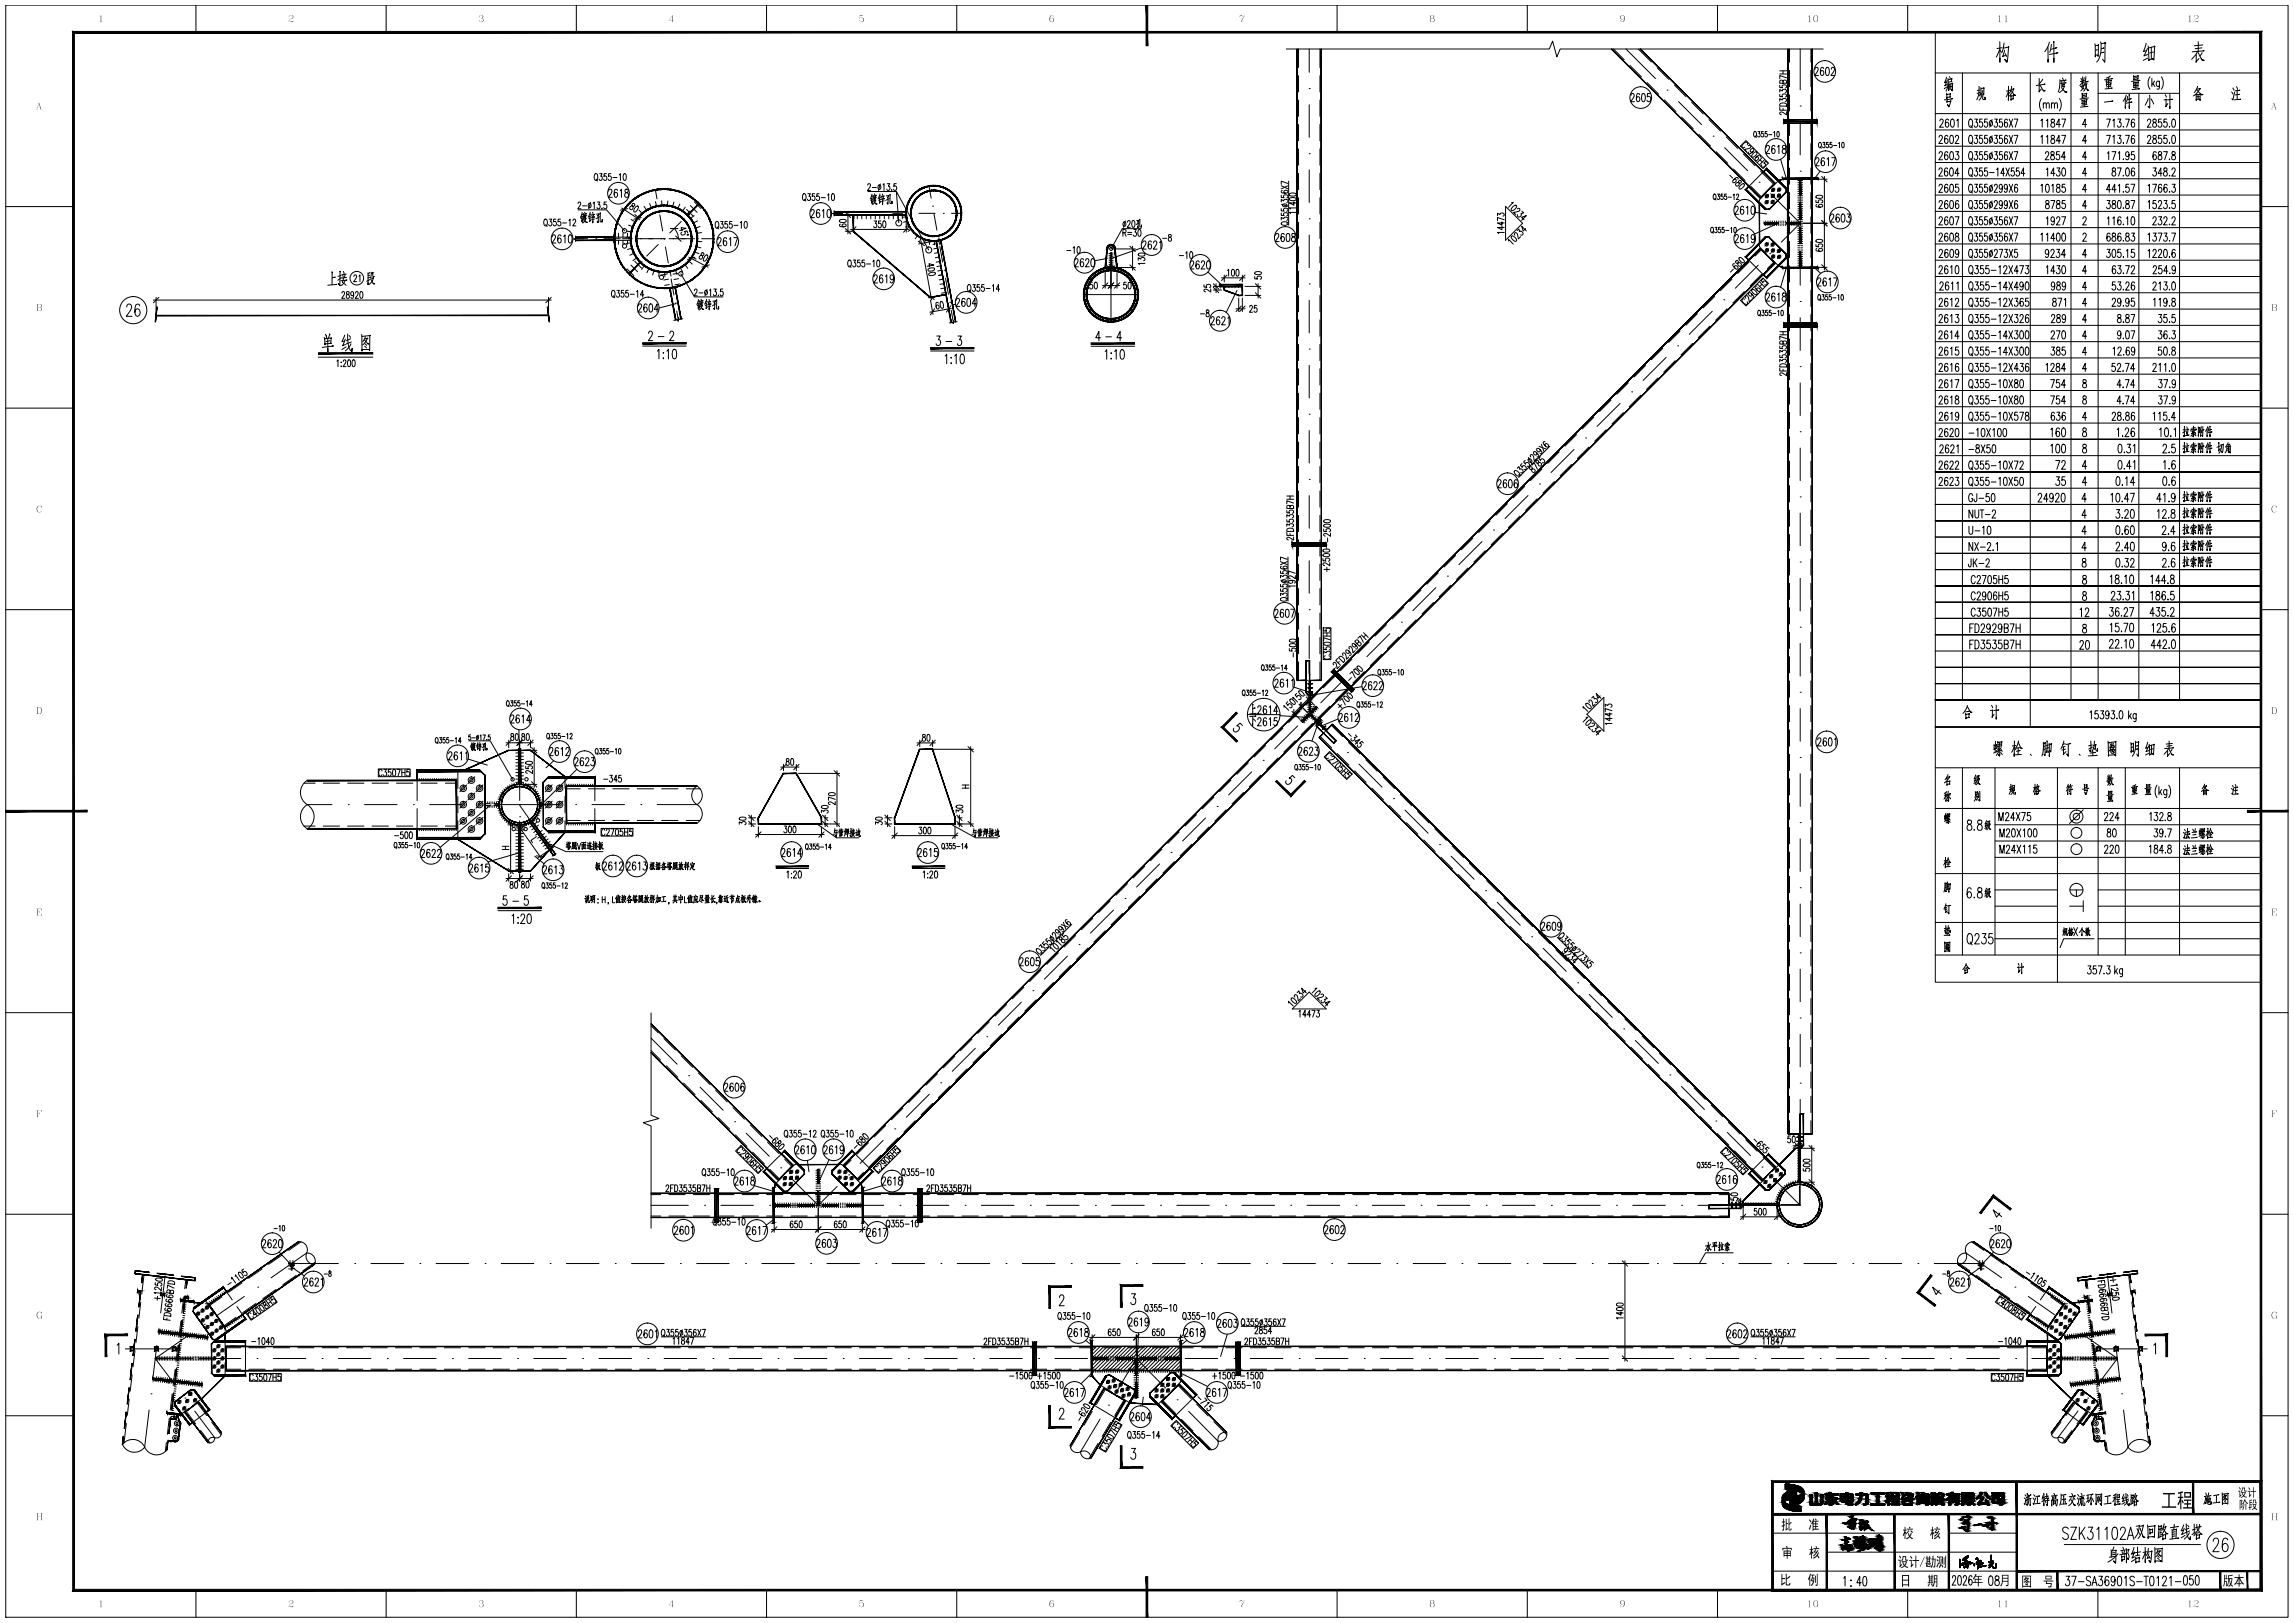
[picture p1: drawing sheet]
<svg xmlns="http://www.w3.org/2000/svg" width="845mm" height="598mm" viewBox="0 0 845 598" stroke-linecap="round" stroke-linejoin="round" font-family="sans-serif">
<!-- layer: 4 -->
<g fill="none" stroke="#000" stroke-width=".37">
<path d="M482.4 18.1v8.5M599.1 18.1l10.9 10.9M663.3 18.1v15M482.4 32.6h.1M482.4 38.6v12M614.3 33.2h.1M618.5 37.4l8.5 8.5M663.3 39.1h.1M482.4 56.6h.1M631.2 50.2h.1M635.5 54.4l8.5 8.5M663.3 45.1v12"/>
<path d="M482.4 62.6v12M648.2 67.1h.1M652.4 71.4l10.9 10.9-6.9 6.9M663.3 63.1h.1M663.3 69.1v12M409.4 98.6v19.9M482.4 80.6h.1M482.4 86.6v12M647.9 97.7l-8.5 8.5M652.1 93.5h.1M663.3 87.1h.1M663.3 93.1v12"/>
<path d="M399.4 108.5h19.9M482.4 104.6h.1M482.4 110.6v12M630.9 114.7l-8.5 8.5M635.1 110.4h.1M663.3 111.1h.1M663.3 117.1v12M482.4 128.6h.1M482.4 134.6v12M613.9 131.7l-8.4 8.4M618.2 127.4h.1M663.3 135.1h.1"/>
<path d="M482.4 152.6h.1M482.4 158.6v12M597 148.6l-8.5 8.5M601.2 144.4h.1M663.3 159.1h.1M663.3 141.1v12M482.4 176.6h.1M567.3 178.3h.1M580 165.6l-8.5 8.5M584.2 161.4h.1M663.3 165.1v12M482.4 182.6v12"/>
<path d="M546.1 199.5l-8.5 8.5M550.3 195.3h.1M563 182.6l-8.5 8.5M663.3 183.1h.1M663.3 189.1v12M482.4 200.6h.1M482.4 206.6v12M529.1 216.5l-8.5 8.5M533.3 212.3h.1M663.3 207.1h.1M663.3 213.1v12M482.4 224.6h.1"/>
<path d="M482.4 230.6v12M512.1 233.5l-8.5 8.5M516.4 229.2h.1M663.3 231.1h.1M663.3 237.1v12M482.4 248.6h.1M482.4 254.6v8.6M495.2 250.4l-8.5 8.5M499.4 246.2h.1M663.3 255.1h.1M191.5 275.9v19M478.2 267.4l-8.5 8.5"/>
<path d="M482.4 263.2h.1M482.4 263.2l9.9 9.8M496.5 277.3h.1M663.3 279.1h.1M663.3 261.1v12M113.2 296.4h9.1M128.3 296.4h.1M134.3 296.4h12M152.3 296.4h.1M158.3 296.4h12M176.3 296.4h.1M182.3 296.4h23.8"/>
<path d="M191.5 296.4h.1M191.5 296.7l11.8 16.8M212.1 296.4h.1M218.1 296.4h12M236.1 296.4h.1M242.1 296.4h14.7M448.5 297.1h.1M461.2 284.4l-8.5 8.5M465.5 280.1h.1M500.7 281.5l8.5 8.5M513.5 294.2h.1M517.7 298.5l8.5 8.5"/>
<path d="M663.3 285.1v12M191.5 302.4v19M191.5 300.9h.1M427.3 318.3l-8.5 8.5M431.5 314.1h.1M444.2 301.3l-8.4 8.5M530.4 311.2h.1M534.7 315.4l8.5 8.5M663.3 303.1h.1M663.3 309.1v12M410.3 335.3l-8.5 8.5M414.5 331h.1"/>
<path d="M547.4 328.2h.1M551.7 332.4l8.5 8.5M663.3 327.1h.1M663.3 333.1v12M393.3 352.3l-8.5 8.4M397.6 348h.1M564.4 345.1h.1M568.6 349.4l8.5 8.5M663.3 351.1h.1M663.3 357.1v12M376.3 369.2l-8.4 8.5M380.6 365h.1"/>
<path d="M581.4 362.1h.1M585.6 366.4l8.5 8.4M598.3 379.1h.1M663.3 375.1h.1M239.9 382.5l9.6 9.6M253.7 396.3h.1M346.6 398.9h.1M359.4 386.2l-8.5 8.5M363.6 382h.1M602.6 383.3l8.5 8.5M615.3 396h.1M663.3 399.1h.1"/>
<path d="M663.3 381.1v12M258 400.6l8.5 8.4M270.7 413.3h.1M275 417.5l8.4 8.5M329.7 415.9h.1M342.4 403.2l-8.5 8.4M619.5 400.3l8.5 8.5M632.3 413h.1M636.5 417.3l8.5 8.4M663 418v6.9M663.3 405.1v12M287.7 430.3h.1"/>
<path d="M291.9 434.5l9.6 9.6 7-7M312.7 432.9h.1M325.4 420.1l-8.5 8.5M649.2 430h.1M653.5 434.2l9.8 9.9M663 430.9h.1M663 436.9v6.9h-6.9M663.3 423.1h.1M663.3 429.1v15M239.9 444.1h13.7M259.6 444.1h.1M265.6 444.1h12"/>
<path d="M283.6 444.1h.1M289.6 444.1h12M307.6 444.1h.1M313.6 444.1h12M331.6 444.1h.1M337.6 444.1h12M355.6 444.1h.1M361.6 444.1h12M379.6 444.1h.1M385.6 444.1h12M403.6 444.1h.1M409.6 444.1h12"/>
<path d="M427.6 444.1h.1M433.6 444.1h12M451.6 444.1h.1M457.6 444.1h12M475.6 444.1h.1M481.6 444.1h12M499.6 444.1h.1M505.6 444.1h12M523.6 444.1h.1M529.6 444.1h12M547.6 444.1h.1M553.6 444.1h12"/>
<path d="M571.6 444.1h.1M577.6 444.1h12M595.6 444.1h.1M601.6 444.1h12M619.6 444.1h.1M625.6 444.1h12M637.2 443.8h6.9M643.6 444.1h.1M649.6 444.1h13.7M650.2 443.8h.1M60.8 470l-1.6 13.7M90 477.6l-9.8 6.9"/>
<path d="M95 474.2h.1M107.4 465.5h17.3M113 461.6l-13.1 9.2M130.7 465.5h.1M136.7 465.5h12M154.7 465.5h.1M160.7 465.5h12M178.7 465.5h.1M184.7 465.5h12M202.7 465.5h.1M208.7 465.5h12M226.7 465.5h.1"/>
<path d="M232.7 465.5h12M250.7 465.5h.1M256.7 465.5h12M274.7 465.5h.1M280.7 465.5h12M298.7 465.5h.1M304.7 465.5h12M322.7 465.5h.1M328.7 465.5h12M346.7 465.5h.1M352.7 465.5h12M370.7 465.5h.1"/>
<path d="M376.7 465.5h12M394.7 465.5h.1M400.7 465.5h12M418.7 465.5h.1M424.7 465.5h12M442.7 465.5h.1M448.7 465.5h12M466.7 465.5h.1M472.7 465.5h12M490.7 465.5h.1M496.7 465.5h12M514.7 465.5h.1"/>
<path d="M520.7 465.5h12M538.7 465.5h.1M544.7 465.5h12M562.7 465.5h.1M568.7 465.5h12M586.7 465.5h.1M592.7 465.5h12M610.7 465.5h.1M616.7 465.5h12M634.7 465.5h.1M640.7 465.5h12M658.7 465.5h.1"/>
<path d="M664.7 465.5h12M682.7 465.5h.1M688.7 465.5h12M706.7 465.5h.1M712.7 465.5h17.3M724.4 461.6l13.1 9.2M742.4 474.2h.1M747.4 477.6l9.8 6.9M776.6 470l1.6 13.7M46.2 497h20.3M57.8 495.7l-1.4 11.9M58.5 489.7h.1"/>
<path d="M70.3 491.4l-13.1 9.1M75.2 487.9h.1M762.1 487.9h.1M767.1 491.4l13.1 9.1M770.9 497h20.3M778.9 489.7h.1M779.6 495.7l1.4 11.9M54.9 519.5l-1.6 13.7M55.6 513.5h.1M57.2 500.5h7.5M57.2 500.5l7.4 9.8M68.2 515.1h.1"/>
<path d="M70.7 500.5h.1M71.8 519.9l7.3 9.8M76.7 500.5h12M94.7 500.5h.1M100.7 500.5h12M118.7 500.5h.1M124.7 500.5h12M142.7 500.5h.1M148.7 500.5h12M166.7 500.5h.1M172.7 500.5h12M190.7 500.5h.1"/>
<path d="M196.7 500.5h12M214.7 500.5h.1M220.7 500.5h12M238.7 500.5h.1M244.7 500.5h12M262.7 500.5h.1M268.7 500.5h12M286.7 500.5h.1M292.7 500.5h12M310.7 500.5h.1M316.7 500.5h12M334.7 500.5h.1"/>
<path d="M340.7 500.5h12M358.7 500.5h.1M364.7 500.5h12M382.7 500.5h.1M388.7 500.5h12M406.7 500.5h.1M408.4 517.7h.1M412.7 500.5h12M429.5 511.5l-10.8-11-7.2 12.1M430.7 500.5h.1M433.7 515.7h.1M436.7 500.5h12"/>
<path d="M438 520l10.8 10.9M454.7 500.5h.1M460.7 500.5h12M478.7 500.5h.1M484.7 500.5h12M502.7 500.5h.1M508.7 500.5h12M526.7 500.5h.1M532.7 500.5h12M550.7 500.5h.1M556.7 500.5h12M574.7 500.5h.1"/>
<path d="M580.7 500.5h12M598.7 500.5h.1M604.7 500.5h12M622.7 500.5h.1M628.7 500.5h12M646.7 500.5h.1M652.7 500.5h12M670.7 500.5h.1M676.7 500.5h12M694.7 500.5h.1M700.7 500.5h12M718.7 500.5h.1"/>
<path d="M724.7 500.5h12M742.7 500.5h.1M748.7 500.5h12M765.6 519.9l-7.3 9.8M766.7 500.5h.1M769.2 515.1h.1M772.7 500.5h7.5M780.2 500.5l-7.4 9.8M781.7 513.5h.1M782.5 519.5l1.6 13.7M63 521.8l2 .3M64.2 521l-.2 1.8"/>
<path d="M405.3 522.8l-7.2 12.1M773.2 521l.2 1.8M774.4 521.8l-2 .3"/>
</g>
<!-- layer: 0 -->
<g fill="none" stroke="#000" stroke-width=".37">
<path d="M2.1 1.9h841v593.9h-841zM72.2 1.9v10M142.3 1.9v10M212.4 1.9v10M282.4 1.9v10M352.5 1.9v10M474 18.1h96.9l1.2-2.9 1.6 5.8 1.2-2.9h96.9M492.7 1.9v10M562.8 1.9v10M632.8 1.9v10M702.9 1.9v10M713.1 11.9v246h120"/>
<path d="M736.8 15.4l.1 7.5v-1.5M736.9 18.1l-1.4 2.9M737 18.5l.4 .7M737.7 17.6l-1.9 .3M738.2 17.6l2-.3-.1-.2-.7 5.8-.7-1 .8 .9 .1-.4M738.4 15.9l-.8 3.6M738.6 18.5l-.8 2.3 1.3-.5M738.9 19.8l.4 1.1M754.6 17.3l.1 5.6v-1M755.1 15.5l-.5 1.6-1.2 1.9M755.9 16.4l-.6 2.9M756.7 15.3l.1 7.7v-1.5"/>
<path d="M757.3 17.8l.6-.2-2 .5M757.7 19.6l.6-.1-3.1 .6M771.9 16.1l.2 4.9-.1-.5 .8-.3 .3 .6 .1-4.4 .1 .2-1.2 .2M772.7 18.3l-.6 .2M773 1.9v10M774.1 15.4a9.3 9.3 0 0 1-1.5 7.5M774.2 16.1l1.7-.2-.2-.3-.2 7.3-.7-1.1M774.9 19.4l.4-.1-1.2 .2M775 17.7h.3l-1.1 .2M790.8 15.9l-1 3.1 1.2-.4M791.2 17.8l-1.3 2.8 1.5-.5M791.5 16.9l.3 5.5v-.4l1.6-.3h-.4"/>
<path d="M791.7 17.7l2.3-.6-.4 5-.2-.4M792.7 17.4v4.3M793.4 19.2l-1.3 .3M809.7 19l-.7 1.3-1.4 1.6M809.8 19.2l1.5 2.9 .9 .1-1.1-.5M809.9 15.4l.1 3.6M811.3 17.6l-2.4 .3M811.4 19.4l-.8 1.3M811.7 16.6l-3.1 .3M811.8 18.8l.4-.1-4.4 .4M833.1 11.9v246M601 35.2v-.4a.66 .66 0 0 1 1-.2 .66 .66 0 0 1 .1 1l-1.2 1.9h1.4"/>
<path d="M604.2 34.9l-.7-.4a1.92 1.92 0 0 0 .2 3 .88 .88 0 0 0 .5-1.1 .88 .88 0 0 0-1-.6l-.2 .7M605.2 34.6l.5-.1a2.17 2.17 0 0 1 0 3h-.2a2.48 2.48 0 0 1-.3-2.9zM608.1 34.5h-1v1.1a.91 .91 0 0 1 1.2 .9 .91 .91 0 0 1-1.2 .8l-.3-.4M655.8 39.5v1.1h2.5M655.8 37.3v-1l.9 .5a.7 .7 0 0 1 1.1-.6 .7 .7 0 0 1 0 1.2M655.8 34.8v.8h.9a.73 .73 0 0 1 .8-1 .73 .73 0 0 1 .6 1.1l-.3 .1M655.8 33.9v-.9l.9 .5a.7 .7 0 0 1 1.1-.6 .7 .7 0 0 1 0 1.2M655.8 31.4v.9h.9a.76 .76 0 0 1 .8-1 .76 .76 0 0 1 .7 1l-.4 .1M655.8 27.3h2.5M655.8 26.1h2.5M655.9 38.2a1.75 1.75 0 0 1 2.4 .3v.6h-2.5zM657 29.9l.5-.4 .6 .1 .2 .3v.8h-2.5l.1-1h1l.1 1"/>
<path d="M657 26.1v1.2M657 39.9v.7M658.3 28.7l-2.5-.9v1.2M668.7 25.5l.1-.4a.66 .66 0 0 1 1-.1 .66 .66 0 0 1 0 1l-1.1 1.8h1.4M672 25.3l-.7-.5a1.93 1.93 0 0 0 .1 3 .88 .88 0 0 0 .6-1 .88 .88 0 0 0-1-.7l-.2 .7M673 25l.5-.2a2.17 2.17 0 0 1 0 3h-.3a2.48 2.48 0 0 1-.2-2.8zM674.8 25.5l.1-.4a.66 .66 0 0 1 .9-.1 .66 .66 0 0 1 .1 1l-1.3 1.8h1.4M713.1 26.9h120M717.2 28.4l-.7 2.1 .7-.3M717.3 34.3l.1 2v-.4l1.4-.2h-.3l.1-1.2-1.2 .3M717.4 32l-1 .7M717.5 29.5l-.9 2.1 .9-.5"/>
<path d="M717.6 36.7l-.2 1 1.5-.4-.1-.2-.7 2.3-.6-1 .6 .9M717.8 28.9a8.9 8.9 0 0 1-.7 4.7M717.8 30.8l.2 2.6v-.6M717.9 29.4l1.4-.3-.1 .9-1.3 .3M718 31.1l1.5-.4-.2 2.8-.2-.5 .2 .3M718.3 28.2l.3 .7M718.4 31.1v2M718.8 31v2M719 36.4h.5l-3.1 .4M719.2 31.8l-1 .2M723.1 26.9v231M729.1 34.7l.5 .7"/>
<path d="M729.2 31.8l-.1 3.1-.7 1.8M729.6 34.1l-1.1 .3M729.7 33.1l-1.1 .3M729.9 32.3v2.8v-.6M730 32.6l1.1-.2-.2 2.5v-.4M730.4 33.3a4.1 4.1 0 0 1-1.2 3.6M730.6 34.9l.1 1.8 .8-.1-.1-.8 .1 .8M740.1 31.8v5.2v-.8M740.1 33.9l.4 .5M740.1 33.5l-.9 2.2M740.6 33.3l-1.3 .2M740.9 35.1l.1 1.9v-.4l.9-.2v-1.3l-.9 .3"/>
<path d="M741.1 33.4l1.2 1.7h.4l-.6-.2M741.1 32.9l1-.1-1.8 2.6M741.2 31.9l-.5 2.1M748.1 26.9v241M751.3 28.9l.1 5 .7-1.1M751.8 31.4l1.2 2.1 .6-.1h-.6l-.3-.3M752.2 36.3a4 4 0 0 0 0 4.6M752.7 29.2l-1.3 1.7M752.9 38.4l.5-.5 .5 .1 .1 1.9M752.9 37.9v2M753.1 31.1l.5-.1-3.3 .5M754 38.4l.5-.5 .5 .1 .1 1.9"/>
<path d="M755.9 38.4l.5-.5 .5 .1 .1 1.9M755.9 37.9v2M757 38.4l.5-.5 .5 .1 .1 1.9M758.8 36.3a4 4 0 0 1 0 4.6M759 29.4l-.1 2.8-.5 1.7M759.5 32.3l1.4 1.6h.7l-.9-.3M759.5 32l1.2-.3-.1 .4a3.3 3.3 0 0 1-1.8 2M759.9 28.7l.3 .7M760.6 29.7l.1 1.6-.9 .2-.1-1.6M761 29.6l.3-.1-2.2 .3M761.1 30.5h.2l-2.1 .3M763.1 26.9v231"/>
<path d="M766.6 31.9l1.2-.3 .1-.4-.4 1.2-.8 1.1M766.7 28.9l.4 .7M767.1 36.7l.1 1.6 1.7-.3v-1.4l-1.7 .4M767.2 34.3l.1 1.7-.1-.2 1.6-.2v-1.2l-1.6 .3M767.3 31.2l-.3 1.2 1 .4M767.4 28.3v2.6v-.5M767.4 30l-1.1 1.5M767.4 30.1l.5 .4M767.9 28.6l-.2 1.2M768 36.9v2.4M768.2 29.7l-1.6 .3M768.3 30.7l.9 2.6 .4-.1-.6-.3"/>
<path d="M768.4 35.1l-1.2 .2M768.5 37.4l-1 .1M768.6 28.2l-.5 3.1M768.8 39.2h.6l-2.8 .3M769 38.5l-1.9 .2M769 30.2a5.2 5.2 0 0 1-1.2 3.4M769.5 29.9l-1.1 .3M769.6 36.1l-3.2 .4M773.1 26.9v231M773.1 34.4h30M776 29.7l.2 1.7v-.2l1.7-.2v-1.5l-1.8 .4M777 28.4v4.2"/>
<path d="M777.5 30.3l-1.1 .2M777.5 31.7h.3l-1.7 .3M777.6 28l-1.6 .8M778 32.5l.3-.1-2.7 .4M778.1 37.3h.5l-3.2 .3M778.1 29h.4l-3.1 .4M783.1 36.2v3.7v-.7M783.5 35l-1.2 2.3M783.9 35.5l-.4 2M784.5 34.8l.1 5.2v-1.1M784.9 36.5l.4-.2-1.4 .4M785.2 37.7l.4-.1-2.1 .4"/>
<path d="M786.1 30.2l.1 1.6 1.7-.3v-1.4l-1.7 .4M786.2 27.8l.1 1.7-.1-.2 1.6-.2v-1.2l-1.5 .3M787 30.4v2.4M787.4 28.6l-1.1 .2M787.5 30.9l-1 .1M787.8 32.7h.6l-2.8 .3M788 32l-1.9 .2M788.1 34.4v223.5M788.5 29.6l-3.1 .4M791.4 21.4l-1.7 .8M791.5 36.3l-1.1 2.4M791.5 39.2l.5 .5 .1-.2"/>
<path d="M792 35v4.8l-.5-.6M792.2 28.3a4 4 0 0 0 0 4.6M792.6 36.4l.9 1.9M792.9 28.9v3M793.3 30.7l.7 1.2M793.9 29.9l-1 1.4M795.7 29.9l-.1 2.7-.3 .3-.5-.2M795.7 30.3l-.2-.3a.97 .97 0 0 0-1.1 .7 .97 .97 0 0 0 .6 1.2l.7-.4M796.4 28.3a4 4 0 0 1 0 4.6M797.4 36.8l.8-.2-.2 2.7 .8-1.2M797.8 34.9l.5 .9M799.5 34.8v5.2v-.8"/>
<path d="M800.2 36.6h.3l-1.9 .2M803.1 26.9v231M809.2 20.1l-.1 2.8 1.1-1.4M809.4 32.8l1.3-.2-1.4 1.9-1.1 .8M809.4 33.2l1.9 1.8 .5-.2-.5 .1-.5-.3-.1 .2h-1.5v2.2v-.4l1.4-.1v.5l.1-2.2M809.8 31.8l-1.3 2.3M809.9 34.8v1.7M810.5 35.6l-1.2 .1M822.3 33.9l.4 .7M822.7 32.4l.4 .9M823.4 33.9l-.7 2.9-.3-.4M824.1 31.9l.3 1.1"/>
<path d="M824.3 33.4v3.3M824.9 34.8h.3l-1.6 .2M825.1 33.3h.3l-1.8 .2M825.3 36.6h.3l-2.3 .2M643.3 51.8l8.3 8.3-2 2-8.3-8.3zM643.8 53.3a.67 .67 0 0 0-.2-1 .67 .67 0 0 0-1 .4l-.4 .4a.67 .67 0 0 0-.4 1 .67 .67 0 0 0 1.1 .2M644.2 53.7l.3-.1a.55 .55 0 0 1 .6 .5 .55 .55 0 0 1-.5 .6l-1.8 .3 .8 .9M645.9 56.6l1.1-.7 .5 .5-.8 1.1-.8 .5-.5-.5zM645.9 55.8l-.6 .2a.68 .68 0 0 1-.1-1 .68 .68 0 0 1 1 .1l-.3 .7a1.27 1.27 0 0 1-1.6 .7v-.5M646.4 48.6l.2-.1a1.06 1.06 0 0 1 .7 1 1.06 1.06 0 0 1-.7 1 1.44 1.44 0 0 1-.2-1.9zM646.8 50.1l.4 .6M647.8 48.5h.7l-.4 .7a.56 .56 0 0 1 .5 .9 .56 .56 0 0 1-1 0"/>
<path d="M648.5 58.9l.8 .8M648.6 57.8l-.1-.6a1.62 1.62 0 0 0-1.7 1.9 .74 .74 0 0 0 1-.3 .74 .74 0 0 0-.2-1l-.6 .2M649.3 58l-1.7 1.8M649.8 48.5h-.7l-.1 .8a.57 .57 0 0 1 .9 .5 .57 .57 0 0 1-.9 .5v-.2M650.2 58.9l-1.8 1.7M650.8 54.3l.1-.5a.66 .66 0 0 1 .9 0 .66 .66 0 0 1 .1 .9l-1.2 1.9h1.4M651.1 48.5h-.7v.8a.57 .57 0 0 1 .8 .5 .57 .57 0 0 1-.8 .5l-.1-.2M651.3 60l-.6-.6-.8 .7a.71 .71 0 0 1 .3 1.2 .71 .71 0 0 1-1.2-.4l.1-.2M651.7 49.6h1.2M653.6 48.9l.3-.4v2M654 54l-.6-.4a1.93 1.93 0 0 0 .1 3 .88 .88 0 0 0 .6-1.1 .88 .88 0 0 0-1-.6l-.3 .7M654.9 48.6l.2-.1a1.16 1.16 0 0 1 0 2l-.4-.9z"/>
<path d="M655 54.1l.5-.5v3M656.1 58.7l2.1 7.1M656.9 53.7v.9a1.11 1.11 0 0 1 1.1 .7 1.11 1.11 0 0 1-.4 1.3 .94 .94 0 0 1-1-1 .94 .94 0 0 1 1.1-.9l.3-.4-.1-.6zM658.3 41.2v1.1l-1.6-1a.54 .54 0 0 0-.8 .2 .54 .54 0 0 0 .4 .7h.1M669 58.8l.1-.4a.65 .65 0 0 1 1-.1 .65 .65 0 0 1 0 .9l-1.2 1.9h1.4M670.3 52.5h.2a1.06 1.06 0 0 1 .7 .9 1.06 1.06 0 0 1-.7 1 1.44 1.44 0 0 1-.2-1.9zM670.7 54.1l.4 .5M671.7 52.5h.7l-.4 .7a.56 .56 0 0 1 .5 .8 .56 .56 0 0 1-1 .1M672.2 58.5l-.6-.4a1.91 1.91 0 0 0 .1 3 .88 .88 0 0 0 .6-1.1 .88 .88 0 0 0-1-.6l-.3 .7M673.2 58.7l.5-.6v3M673.7 52.5h-.7l-.1 .8a.57 .57 0 0 1 .9 .5 .57 .57 0 0 1-.9 .5v-.2M674.9 58.1h1.4l-1 3"/>
<path d="M675 52.5h-.7v.8a.57 .57 0 0 1 .8 .5 .57 .57 0 0 1-.8 .5l-.1-.2M675.6 53.6h1.2M677.5 52.8l.3-.3v1.9M678.8 52.5h.2a1.16 1.16 0 0 1 0 1.9l-.4-.8zM713.1 59.9h120M713.1 53.9h120M713.1 47.9h120M713.1 41.9h120M714.5 50.6l.1-.4a.65 .65 0 0 1 1-.1 .65 .65 0 0 1 0 .9l-1.2 1.9h1.4M714.5 56.6l.1-.4a.66 .66 0 0 1 1-.1 .66 .66 0 0 1 0 .9l-1.2 1.9h1.4M714.8 44.6l.1-.4a.66 .66 0 0 1 1-.1 .66 .66 0 0 1 0 .9l-1.2 1.9h1.4M717.7 50.3l-.6-.4a1.89 1.89 0 0 0 .1 3 .88 .88 0 0 0 .6-1.1 .88 .88 0 0 0-1-.6l-.3 .7"/>
<path d="M717.7 56.3l-.6-.4a1.87 1.87 0 0 0 .1 3 .88 .88 0 0 0 .6-1.1 .88 .88 0 0 0-1-.6l-.3 .7M718 44.3l-.1-.3-.5-.1a1.9 1.9 0 0 0 .1 3 .88 .88 0 0 0 .6-1.1 .88 .88 0 0 0-1-.7l-.3 .8M718.7 50l.5-.1a2.17 2.17 0 0 1 0 3h-.2a2.44 2.44 0 0 1-.3-2.9zM718.7 56l.5-.1a2.14 2.14 0 0 1 0 3h-.2a2.42 2.42 0 0 1-.3-2.9zM719 44l.5-.1a2.09 2.09 0 0 1 0 3h-.2a2.38 2.38 0 0 1-.3-2.9zM720.5 50.6l.1-.4a.66 .66 0 0 1 1-.1 .66 .66 0 0 1 0 .9l-1.2 1.9h1.4M720.6 55.9h1.1l-.6 1.1a.86 .86 0 0 1 .7 1.2 .86 .86 0 0 1-1.3 .4l-.1-.3M721 44.5l.5-.6v3M725.7 56l.2-.1a1.72 1.72 0 0 1 .6 2.8l-.2 .2a1.72 1.72 0 0 1-.6-2.9zM725.7 50l.2-.1a1.74 1.74 0 0 1 .6 2.8l-.2 .2a1.74 1.74 0 0 1-.6-2.9zM725.7 44l.2-.1a1.72 1.72 0 0 1 .6 2.8l-.2 .2a1.72 1.72 0 0 1-.6-2.9zM726.2 58.3l.6 .9"/>
<path d="M726.2 52.3l.6 .8M726.2 46.3l.6 .9M727.6 55.9h1l-.5 1.1a.89 .89 0 0 1 .6 1.1 .89 .89 0 0 1-1.1 .6l-.2-.4M727.6 49.9h1l-.5 1.1a.89 .89 0 0 1 .6 1.1 .89 .89 0 0 1-1.1 .6l-.2-.4M727.6 43.9h1l-.5 1.1a.89 .89 0 0 1 .6 1.1 .89 .89 0 0 1-1.1 .6l-.2-.4M730.4 55.9h-.9v1.1a.63 .63 0 0 1 1 .3v1.1a.62 .62 0 0 1-.7 .5 .62 .62 0 0 1-.5-.6M730.4 49.9h-.9v1.1a.62 .62 0 0 1 1 .3v1.2a.62 .62 0 0 1-.7 .4 .62 .62 0 0 1-.5-.6M730.4 43.9h-.9v1.1a.63 .63 0 0 1 1 .3v1.1a.62 .62 0 0 1-.7 .5 .62 .62 0 0 1-.5-.6M732.3 55.9h-1v1.1a.63 .63 0 0 1 1 .3v1.1a.62 .62 0 0 1-.6 .5 .62 .62 0 0 1-.6-.6M732.3 49.9h-1v1.1a.62 .62 0 0 1 1 .3v1.2a.62 .62 0 0 1-.6 .4 .62 .62 0 0 1-.6-.6M732.3 43.9h-1v1.1a.63 .63 0 0 1 1 .3v1.1a.62 .62 0 0 1-.6 .5 .62 .62 0 0 1-.6-.6M733.3 56.6a.97 .97 0 0 1 1 .7 .97 .97 0 0 1-.6 1.1l-.6-.4z"/>
<path d="M733.3 50.6a.93 .93 0 0 1 1 .6 .93 .93 0 0 1-.4 1.1 .93 .93 0 0 1-1-.6 .93 .93 0 0 1 .4-1.1zM733.3 44.6a.97 .97 0 0 1 1 .7 .97 .97 0 0 1-.6 1.1l-.6-.4zM734 56l-.8 2.9M734 50l-.8 2.9M734 44l-.8 2.9M734.9 55.9h1.1l-.6 1.1a.89 .89 0 0 1 .6 1.1 .89 .89 0 0 1-1.1 .6l-.1-.4M734.9 49.9h1.1l-.6 1.1a.89 .89 0 0 1 .6 1.1 .89 .89 0 0 1-1.1 .6l-.1-.4M734.9 43.9h1.1l-.6 1.1a.89 .89 0 0 1 .6 1.1 .89 .89 0 0 1-1.1 .6l-.1-.4M737.7 55.9h-.9v1.1a.64 .64 0 0 1 1 .3v1.1a.62 .62 0 0 1-.6 .5 .62 .62 0 0 1-.6-.6M737.7 49.9h-.9v1.1a.63 .63 0 0 1 1 .3v1.2a.62 .62 0 0 1-.6 .4 .62 .62 0 0 1-.6-.6M737.7 43.9h-.9v1.1a.64 .64 0 0 1 1 .3v1.1a.62 .62 0 0 1-.6 .5 .62 .62 0 0 1-.6-.6M739.7 56.3l-.6-.4a1.98 1.98 0 0 0 .1 3 .89 .89 0 0 0 .6-1.1 .89 .89 0 0 0-1-.6l-.2 .7"/>
<path d="M739.7 50.3l-.6-.4a2 2 0 0 0 .1 3 1.02 1.02 0 0 0 .6-1 1.02 1.02 0 0 0-.7-.9l-.5 .9M739.7 44.3l-.6-.4a1.98 1.98 0 0 0 .1 3 .89 .89 0 0 0 .6-1.1 .89 .89 0 0 0-1-.7l-.2 .8M740.3 55.9l1.3 3M740.3 49.9l1.3 3M740.3 43.9l1.3 3M741.6 55.9l-1.3 3M741.6 49.9l-1.3 3M741.6 43.9l-1.3 3M742.2 55.9h1.3l-1 3M742.2 49.9h1.3l-1 3M742.2 43.9h1.3l-1 3M752 50.4l.5-.5v3"/>
<path d="M752 44.5l.5-.6v3M753.7 56.6l.1-.4a.66 .66 0 0 1 1-.1 .66 .66 0 0 1 0 .9l-1.2 1.9h1.4M754 50.4l.5-.5v3M754 44.5l.5-.6v3M755.8 56v.9a1.09 1.09 0 0 1 1.1 .7 1.09 1.09 0 0 1-.4 1.3 .93 .93 0 0 1-1-1 .93 .93 0 0 1 1.1-.9l.3-.4-.1-.6zM755.9 50v.9a1.11 1.11 0 0 1 1.1 .7 1.11 1.11 0 0 1-.4 1.3 .94 .94 0 0 1-1-1 .94 .94 0 0 1 1.1-.9l.3-.4-.1-.6zM755.9 44v.9a1.09 1.09 0 0 1 1.1 .7 1.09 1.09 0 0 1-.4 1.3 .93 .93 0 0 1-1-1 .93 .93 0 0 1 1.1-.9l.3-.4-.1-.6zM758.8 55.9h-1l-.1 1.3a.94 .94 0 0 1 1.4 .5 .94 .94 0 0 1-1 1.2l-.5-.6M759.2 51.9h-1.5l1-2v3M759.2 45.9h-1.5l1-2v3M759.7 49.9h1.4l-1 3M759.7 43.9h1.4l-1 3"/>
<path d="M761.1 57.9h-1.5l1-2v3M768.9 57.9h-1.5l.9-2v3M768.9 51.9h-1.5l.9-2v3M768.9 45.9h-1.5l.9-2v3M776.2 49.9h1.4l-1 3M776.2 43.9h1.4l-1 3M776.5 56.5l.5-.6v3M778.2 55.9h1.4l-1 3M778.5 50.4l.5-.5v3M778.5 44.5l.5-.6v3M780.4 49.9h1.1l-.6 1.1a.9 .9 0 0 1 .7 1.1 .9 .9 0 0 1-1.2 .6l-.2-.4M780.4 43.9h1.1l-.6 1.1a.85 .85 0 0 1 .7 1.2 .85 .85 0 0 1-1.3 .4l-.1-.3"/>
<path d="M780.5 56.5l.5-.6v3M782.4 58.6v.3zM782.4 52.6v.3zM782.4 46.6v.3zM783.2 49.9h1.4l-1 3M783.2 43.9h1.4l-1 3M784.5 56.9l-.3 .7a.81 .81 0 0 1-1-.8 .81 .81 0 0 1 1-.8l.3 .9a1.48 1.48 0 0 1-.8 2l-.4-.5M786.4 55.9h-1l-.1 1.3a.94 .94 0 0 1 1.4 .5 .94 .94 0 0 1-1 1.2l-.5-.6M786.5 50.3l-.6-.4a1.92 1.92 0 0 0 .1 3 .88 .88 0 0 0 .6-1.1 .88 .88 0 0 0-1-.6l-.3 .7M786.5 44.3l-.6-.4a1.9 1.9 0 0 0 .1 3 .88 .88 0 0 0 .6-1.1 .88 .88 0 0 0-1-.7l-.3 .8M791.3 50.6l.1-.4a.66 .66 0 0 1 1-.1 .66 .66 0 0 1 0 .9l-1.2 1.9h1.4M791.3 44.6l.1-.4a.66 .66 0 0 1 1-.2 .66 .66 0 0 1 0 1l-1.2 1.9h1.4"/>
<path d="M793.4 50v.9a1.12 1.12 0 0 1 1.1 .7 1.12 1.12 0 0 1-.4 1.3 .94 .94 0 0 1-1-1 .94 .94 0 0 1 1.1-.9l.3-.4-.1-.6zM793.4 44v.9a1.1 1.1 0 0 1 1.1 .7 1.1 1.1 0 0 1-.4 1.3 .93 .93 0 0 1-1-1 .93 .93 0 0 1 1.1-.9l.3-.4-.1-.6zM794.5 56.3l-.1-.3-.5-.1a1.9 1.9 0 0 0 .1 3 .88 .88 0 0 0 .6-1.1 .88 .88 0 0 0-1-.6l-.3 .7M795.4 56v.9a1.09 1.09 0 0 1 1.1 .7 1.09 1.09 0 0 1-.4 1.3 .93 .93 0 0 1-1-1 .93 .93 0 0 1 1.1-.9l.3-.4-.1-.6zM796.4 49.9h-1l-.1 1.3a.94 .94 0 0 1 1.4 .5 .94 .94 0 0 1-1 1.2l-.5-.6M796.4 43.9h-1l-.1 1.2a.94 .94 0 0 1 1.4 .6 .94 .94 0 0 1-1 1.2l-.5-.6M797.2 55.9h1.4l-1 3M798.4 49.9h-1v1.1a.91 .91 0 0 1 1.2 .9 .91 .91 0 0 1-1.2 .8l-.2-.4M798.4 43.9h-1l-.1 1.2a.93 .93 0 0 1 1.4 .6 .93 .93 0 0 1-1 1.2l-.5-.6M799.4 58.6v.3zM799.4 52.6v.3zM799.4 46.6v.3z"/>
<path d="M800.4 56v.9a1.01 1.01 0 0 1 1.2 .8 1.01 1.01 0 0 1-.9 1.2 1.09 1.09 0 0 1-.4-1.3 1.09 1.09 0 0 1 1.1-.7v-.9zM800.5 50l.5-.1a2.17 2.17 0 0 1 0 3h-.2a2.48 2.48 0 0 1-.3-2.9zM800.5 44l.5-.1a2.14 2.14 0 0 1 0 3h-.2a2.47 2.47 0 0 1-.3-2.9zM2.1 76.1h25M213 75l.1-.3a.55 .55 0 0 1 .8-.1 .55 .55 0 0 1 0 .8l-1 1.5h1.2M213 77.3h10.5l6.6 7.7M214.4 79.9l-.1 1.7 .5-.7M214.5 78.3l-.6 1.8M214.6 75.8h1.5M214.7 79.7l-.6 .2M214.8 79l-.5 .2M214.9 78.7v2.1l-.3 1.2"/>
<path d="M215.4 78.2l.2 .5M215.8 79v1.1l-.4 .2-.1-1.2M216 78.8l.2-.1-1.2 .3M216.2 79.4l-1.1 .3M217 75a.73 .73 0 0 1 .8 .7 .73 .73 0 0 1-.8 .8l-.3-.7zM217.4 79.7l-.1 1.9 .5-.6M217.5 78.2l-.7 1.8M217.6 74.5l-.7 2.4M217.7 79.5l-.6 .3M217.8 78.9l-.5 .1M218.1 79.4l.1 .5M218.3 78.2l.2 .5"/>
<path d="M218.5 74.9l.5-.5v2.5M218.7 79.3l-.2 .8M218.8 79h.2l-1.1 .2M219.3 64.1l.1-.1a1.42 1.42 0 0 1 .5 2.4l-.1 .1a1.41 1.41 0 0 1-.5-2.4zM219.7 66l.5 .7M219.8 78.9l1.1-.1-.6 .8-.1-.2M220.1 74.4h.9l-.4 1a.7 .7 0 0 1 .6 1 .7 .7 0 0 1-1.2 .1M220.3 79.6l.1 2.4-.4-.5 .4 .4M220.9 79.9l-1.3 .7M220.9 64h.9l-.4 .9a.69 .69 0 0 1 .6 1.1 .69 .69 0 0 1-1.2 0M221.1 78.4v3.2l.8 .1v-.9v.9M221.8 76.7v.2z"/>
<path d="M223.4 64h-.8l-.1 1a.71 .71 0 0 1 1.1 .6 .71 .71 0 0 1-1.1 .6l-.1-.2M223.5 74.4h-.9l-.1 1.1a.71 .71 0 0 1 1.2 .6 .71 .71 0 0 1-1.2 .6v-.2M224.3 70.4l.1-.4a.66 .66 0 0 1 .9-.1 .66 .66 0 0 1 .1 .9l-1.2 1.9h1.4M225.1 64h-.8l-.1 1a.71 .71 0 0 1 1.1 .6 .71 .71 0 0 1-1.1 .6l-.1-.2M225.8 65.4h1.6M227.5 70.1l-.6-.4a1.93 1.93 0 0 0 .1 3 .88 .88 0 0 0 .6-1 .88 .88 0 0 0-1-.7l-.3 .7M228.2 64.5l.4-.5v2.5M228.5 70.3l.5-.6v3M229.1 76.6l6.7 4.4M229.8 64.1h.7l.2 .4v1.5l-.4 .5-.6-.5zM230.4 69.9v.8a1.11 1.11 0 0 1 1.1 .7 1.11 1.11 0 0 1-.4 1.3 .94 .94 0 0 1-1-1 .94 .94 0 0 1 1.1-.9l.3-.7a.67 .67 0 0 0-1.1-.2zM230.5 76.3l-.5 .8"/>
<path d="M231.3 76.9l-2.8 .5M233 75.1l-.1 .4a.84 .84 0 0 1 .4 1.1 .84 .84 0 0 1-1.1 .4 .91 .91 0 0 1 .2-1 .91 .91 0 0 1 1.2 0l.3-.4-.1-.5-.6-.2zM233.9 79l1.3 1.1M234.4 76.1l.6-.2a1.51 1.51 0 0 1-1.4 2.1l-.1-.6zM235.5 77.4l1.1 1.3M235.5 79.6l-.5 .8M237.3 76l1 1.5M239.4 75l.6 1.6M241.5 74.3l.4 1.7M243.8 74l.1 1.7M246.1 74l-.2 1.8M248.3 74.4l-.4 1.7"/>
<path d="M250.5 75.2l-.8 1.6M252.5 76.3l-1 1.5M253 77.2l2.5 2.5M254.3 77.7l-1.3 1.3M254.4 75.8l2.5 2.4M255.8 79.4l-1.4 1.1M255.8 74.3l2.5 2.5M296 71.5l.2-.1a1.34 1.34 0 0 1 .8 1.2 1.34 1.34 0 0 1-.8 1.3 1.79 1.79 0 0 1-.2-2.4zM296.4 73.4l.5 .7M297.7 71.4h.9l-.5 .9a.7 .7 0 0 1 .6 1 .7 .7 0 0 1-1.2 .1M298.8 77.9l.1-.4a.65 .65 0 0 1 1-.1 .65 .65 0 0 1 0 .9l-1.2 1.9h1.4M300.2 71.4h-.9v.9a.73 .73 0 0 1 1 .8 .73 .73 0 0 1-1 .5l-.1-.2"/>
<path d="M301.8 71.4h-.8v.9a.73 .73 0 0 1 1 .8 .73 .73 0 0 1-1.1 .5l-.1-.2M302 77.6l-.6-.4a1.92 1.92 0 0 0 .1 3 .88 .88 0 0 0 .6-1.1 .88 .88 0 0 0-1-.6l-.3 .7M302.6 72.8h1.5M303 77.7l.5-.5v3M304.9 71.9l.5-.5v2.5M305 77.3l.5-.1a2.17 2.17 0 0 1 0 3h-.2a2.48 2.48 0 0 1-.3-2.9zM306.6 71.5l.3-.1a1.5 1.5 0 0 1 0 2.5l-.6-1.1zM307.4 77.6v.8l.3 .1-.7 .2h.4v.9M310.5 78.7h-4.1M311.4 79.2h2M311.4 78.2l2 2M312.4 78.2v8"/>
<path d="M314.4 79.2v6.3M314.7 79.2v1.4M315.9 79.2v1.4M317.5 79.2v1.4M319.2 79.2v1.4M319.7 68.3l.1-.4a.55 .55 0 0 1 .8-.1 .55 .55 0 0 1 .1 .8l-1 1.6h1.1M319.8 70.6h10.5l.9 11.4M320.9 79.2v1.4M321.2 73.1l-.1 1.7 .4-.7M321.3 71.5l-.7 1.8M321.4 69.1h1.5M321.5 73l-.6 .2"/>
<path d="M321.5 73.6l-.7 .2M321.6 72.3l-.5 .1M321.7 71.9v2.1l-.3 1.3M321.9 73.9l.8-.3-1.2 1.8M322 74.1l.8 1h.4l-.6-.1M322.2 71.4l.2 .6M322.5 79.2v1.4M322.6 72.3v1l-.4 .3-.1-1.3M322.7 72h.3l-1.2 .2M323 72.7l-1.1 .2M323.7 68.3a.8 .8 0 0 1 1 .5 .8 .8 0 0 1-.5 1l-.6-.4zM324.1 72.9l-.1 2 .5-.7"/>
<path d="M324.2 79.2v1.4M324.2 71.5l-.7 1.8M324.4 67.8l-.7 2.4M324.4 72.8l-.5 .2M324.5 73.5l-.8 .3M324.5 72.2l-.5 .1M324.9 72.6l.1 .6M325.1 71.5l.1 .5M325.3 68.1l.4-.4v2.5M325.5 72.5l-.3 2.9v-.7M325.6 72.3l.2-.1-1.1 .2M325.6 73.3l.3-.1-1.2 .2"/>
<path d="M325.8 74l-1 .2M325.8 79.2v1.4M326.5 72.2l1.1-.1-.5 .8-.1-.3M326.9 67.7h.9l-.5 .9a.69 .69 0 0 1 .7 1 .69 .69 0 0 1-1.3 .1M327.1 72.9v2.3l-.3-.5 .3 .4M327.5 79.2v1.4M327.7 73.1l-1.3 .8M327.9 71.6v3.3l.8 .1v-.9v.9M328.6 69.9v.3zM329.2 79.2v1.4M330.2 67.7h-.8l-.1 1a.71 .71 0 0 1 1.1 .6 .71 .71 0 0 1-1.1 .6l-.1-.2M330.3 70.6l11.9 21.5"/>
<path d="M330.8 79.2v1.4M332.5 79.2v1.4M332.5 78.1l1.4 .1M333.9 79.6v5.9M334 79.9l-1.4 .1M472.1 78.5v.9h1.1a.71 .71 0 0 1 .6-1.1 .71 .71 0 0 1 .5 1.1l-.2 .1M472.1 76.9v.8h1a.73 .73 0 0 1 .7-1 .73 .73 0 0 1 .5 1.1l-.2 .1M472.1 74.4v-.9l1 .5a.69 .69 0 0 1 1-.6 .69 .69 0 0 1 0 1.2M472.1 71.9v.9l1.1 .1a.71 .71 0 0 1 .6-1.2 .71 .71 0 0 1 .5 1.2h-.2M472.1 68.4l2.5 1.2M472.2 75.3l2.4 .7M472.4 70.2l-.3 .5a1.58 1.58 0 0 0 2.5-.1 .74 .74 0 0 0-.9-.5 .74 .74 0 0 0-.5 .8l.6 .3"/>
<path d="M472.7 75.4a.77 .77 0 0 1 .9-.4 .77 .77 0 0 1 .5 .9 .77 .77 0 0 1-.9 .3 .77 .77 0 0 1-.5-.8zM474.6 67.6l-2.5-.8v1.1M474.6 68.4l-2.5 1.2M474.8 66.8v16.2M475.2 73l1.9-.1 .4 .1 .1 .4-.5 .5h-1.5l-.5-.5zM475.2 71.4l1.9-.2 .5 .6a1.61 1.61 0 0 1-2.5-.2zM476.8 74.3v1.3l-1.7-.8h2.5M477.6 78.3h-2.5l.5 .4M477.6 76.6h-2.5l.5 .4M631.5 71.6l.2-.1a1.08 1.08 0 0 1 .6 1 1.08 1.08 0 0 1-.6 1 1.48 1.48 0 0 1-.2-1.9zM631.8 73.1l.4 .6M632.8 71.5h.8l-.4 .8a.56 .56 0 0 1 .5 .8 .56 .56 0 0 1-1 0"/>
<path d="M634.9 71.5h-.7v.8a.59 .59 0 0 1 .8 .5 .59 .59 0 0 1-.9 .5l-.1-.2M636.2 71.5h-.7v.8a.59 .59 0 0 1 .8 .5 .59 .59 0 0 1-.9 .5v-.2M636.8 72.6h1.2M637.4 64.6l1.1 1M638.6 71.9l.4-.4v2M639.3 76.7l.1-.5a.66 .66 0 0 1 .9 0 .66 .66 0 0 1 .1 .9l-1.2 1.9h1.4M639.8 72l.1-.3a.44 .44 0 0 1 .6-.1 .44 .44 0 0 1 .1 .7l-.8 1.2h.9M639.9 67.4l.5-.2 .8 .3 .5-.5-.6-.6-.5 .5a.85 .85 0 0 1 .2 1.2 .85 .85 0 0 1-1.2 .2l-.1-.4zM640.4 66l-.1-.6a1.59 1.59 0 0 0-1.7 1.9 .73 .73 0 0 0 .9-.3 .73 .73 0 0 0-.2-1l-.6 .3M641.2 68.4l1.1-.8 .5 .5-.8 1.1-.8 .5-.5-.5zM642.5 76.4l-.6-.4a1.92 1.92 0 0 0 .1 3 .88 .88 0 0 0 .6-1.1 .88 .88 0 0 0-1-.6l-.3 .7M643.5 76.5l.5-.5v3"/>
<path d="M644.7 68.9l-.2 .3M645 69.2l-.3 .2M645.3 69.5l-.3 .2M645.5 76.1l.5-.1a2.12 2.12 0 0 1 0 3h-.2a2.48 2.48 0 0 1-.3-2.9zM645.6 69.8l-.3 .2M645.8 70.1l-.2 .2M646.1 70.3l-.2 .3M646.4 70.6l-.2 .3M646.7 70.9l-.3 .3M646.8 78.3l4.2 .5M647 71.2l-.3 .2M647.3 71.5l-.3 .2"/>
<path d="M647.5 71.8l-.2 .2M647.8 72l-.2 .3M648.1 72.3l-.3 .3M648.4 72.6l-.3 .3M648.7 72.9l-.3 .2M650.2 63.4l-.2 .2M650.5 63.7l-.2 .2M650.8 64l-.2 .2M651.1 64.2l-.3 .3M651.4 64.5l-.3 .3M651.7 64.8l-.3 .2M651.9 65.1l-.2 .2"/>
<path d="M652.2 65.4l-.2 .2M652.5 65.7l-.2 .2M652.8 65.9l-.3 .3M653.1 66.2l-.3 .3M653.4 66.5l-.3 .3M653.6 66.8l-.2 .2M653.9 67.1l-.2 .2M654.2 67.4l-.3 .2M658.5 79.7h.4M658.5 79.3h.4M658.5 78.9h.4M658.5 78.5h.4"/>
<path d="M658.5 78.1h.4M658.5 77.7h.4M658.5 77.3h.4M658.5 76.9h.4M658.5 76.5h.4M658.5 76.1h.4M658.5 75.7h.4M658.5 75.3h.4M658.5 74.9h.4M658.5 74.5h.4M658.5 74.1h.4M658.5 73.7h.4"/>
<path d="M658.5 73.3h.4M658.5 72.9h.4M658.5 72.5h.4M658.5 72.1h.4M658.5 71.7h.4M658.5 71.3h.4M658.5 70.9h.4M658.5 70.5h.4M658.5 70.1h.4M658.5 69.7h.4M658.5 69.3h.4M658.5 68.9h.4"/>
<path d="M658.5 68.5h.4M658.5 68.1h.4M658.5 67.7h.4M658.5 67.3h.4M658.5 66.9h.4M658.5 66.5h.4M658.5 66.1h.4M662.5 79.3h.7M662.5 78.5h.7M662.5 77.7h.7M662.5 76.9h.7M662.5 75.3h.7"/>
<path d="M662.5 74.5h.7M662.5 72.9h.7M662.5 72.1h.7M662.5 71.3h.7M662.5 69.7h.7M662.5 68.9h.7M662.5 67.3h.7M662.5 66.5h.7M662.5 68.1h.7M662.5 70.5h.7M662.5 73.7h.7M662.5 76.1h.7"/>
<path d="M663.5 79.3h.7M663.5 78.5h.7M663.5 77.7h.7M663.5 76.9h.7M663.5 75.3h.7M663.5 74.5h.7M663.5 72.9h.7M663.5 72.1h.7M663.5 71.3h.7M663.5 69.7h.7M663.5 68.9h.7M663.5 67.3h.7"/>
<path d="M663.5 66.5h.7M663.5 68.1h.7M663.5 70.5h.7M663.5 73.7h.7M663.5 76.1h.7M668.8 66h4.4M669.1 73.8v.8l1.1 .1a.71 .71 0 0 1 .6-1.1 .71 .71 0 0 1 .6 1.1l-.3 .1M669.2 72.2l1.9-.2 .5 .6-.5 .4h-1.5l-.4-.1zM669.5 75.4l-.4 .4a1.58 1.58 0 0 0 2.5 0 .74 .74 0 0 0-.9-.5 .74 .74 0 0 0-.5 .8l.6 .2M670.7 63.1l-2.2 2.8M671.2 65l2 2M672.2 65v34.5"/>
<path d="M674.5 79.6l.1-.5a.66 .66 0 0 1 1-.1 .66 .66 0 0 1 0 1l-1.2 1.9h1.4M677.7 79.3l-.6-.5a1.93 1.93 0 0 0 .1 3.1 .88 .88 0 0 0 .6-1.1 .88 .88 0 0 0-1-.7l-.3 .7M678.7 79l.5-.2a2.12 2.12 0 0 1 0 3.1h-.2a2.39 2.39 0 0 1-.3-2.9zM680.6 78.8h1.1l-.6 1.2a.9 .9 0 0 1 .7 1.1 .9 .9 0 0 1-1.2 .6l-.2-.4M713.1 77.9h120M713.1 71.9h120M713.1 65.9h120M714.5 62.6v-.4a.66 .66 0 0 1 1-.1 .66 .66 0 0 1 .1 .9l-1.2 1.9h1.4M714.5 74.6l.1-.5a.66 .66 0 0 1 1 0 .66 .66 0 0 1 0 .9l-1.2 1.9h1.4M714.5 68.6l.1-.4a.65 .65 0 0 1 1-.1 .65 .65 0 0 1 0 .9l-1.2 1.9h1.4M717.7 62.3l-.7-.4a1.92 1.92 0 0 0 .1 3 .88 .88 0 0 0 .6-1.1 .88 .88 0 0 0-1-.6l-.3 .7M717.7 74.3l-.6-.4a1.9 1.9 0 0 0 .1 3 .88 .88 0 0 0 .6-1.1 .88 .88 0 0 0-1-.6l-.3 .7"/>
<path d="M717.7 68.3l-.6-.4a1.87 1.87 0 0 0 .1 3 .88 .88 0 0 0 .6-1.1 .88 .88 0 0 0-1-.6l-.3 .7M718.7 62l.5-.1a2.17 2.17 0 0 1 0 3h-.3a2.48 2.48 0 0 1-.2-2.9zM718.7 74l.5-.1a2.17 2.17 0 0 1 0 3h-.2a2.44 2.44 0 0 1-.3-2.9zM718.7 68l.5-.1a2.14 2.14 0 0 1 0 3h-.2a2.44 2.44 0 0 1-.3-2.9zM720.4 79.9h1.4l-1 3M721.6 67.9h-1l-.1 1.3a.94 .94 0 0 1 1.4 .5 .94 .94 0 0 1-1 1.2l-.5-.6M721.7 74.3l-.6-.4a1.92 1.92 0 0 0 .1 3 .88 .88 0 0 0 .6-1.1 .88 .88 0 0 0-1-.6l-.3 .7M721.8 63.9h-1.5l1.1-2v3M725.7 62l.2-.1a1.74 1.74 0 0 1 .6 2.8l-.2 .2a1.74 1.74 0 0 1-.6-2.9zM725.7 68l.2-.1a1.71 1.71 0 0 1 .6 2.8l-.2 .2a1.74 1.74 0 0 1-.6-2.9zM725.7 74l.2-.1a1.74 1.74 0 0 1 .6 2.8l-.2 .2a1.74 1.74 0 0 1-.6-2.9zM726.2 64.3l.6 .9"/>
<path d="M726.2 70.3l.6 .9M726.2 76.3l.6 .9M727.6 61.9h1l-.5 1.1a.89 .89 0 0 1 .6 1.1 .89 .89 0 0 1-1.1 .6l-.2-.4M727.6 79.9h1l-.5 1.1a.89 .89 0 0 1 .6 1.1 .89 .89 0 0 1-1.1 .6l-.2-.4M727.6 67.9h1l-.5 1.1a.89 .89 0 0 1 .6 1.1 .89 .89 0 0 1-1.1 .6l-.2-.4M727.6 73.9h1l-.5 1.1a.89 .89 0 0 1 .6 1.1 .89 .89 0 0 1-1.1 .6l-.2-.4M730.4 61.9h-.9v1.1a.62 .62 0 0 1 1 .3v1.2a.62 .62 0 0 1-.7 .4 .62 .62 0 0 1-.5-.6M730.4 79.9h-.9v1.1a.64 .64 0 0 1 1 .3l.1 .7a.76 .76 0 0 1-.9 .9l-.4-.6M730.4 67.9h-.9v1.1a.64 .64 0 0 1 1 .3l.1 .7a.76 .76 0 0 1-.9 .9l-.4-.6M730.4 73.9h-.9v1.1a.63 .63 0 0 1 1 .3l.1 .7a.76 .76 0 0 1-.9 .9l-.4-.6M732.3 61.9h-1v1.1a.62 .62 0 0 1 1 .3v1.2a.62 .62 0 0 1-.6 .4 .62 .62 0 0 1-.6-.6M732.3 79.9h-1v1.1a.64 .64 0 0 1 1 .3v1.1a.62 .62 0 0 1-.6 .5 .62 .62 0 0 1-.6-.6"/>
<path d="M732.3 67.9h-1v1.1a.64 .64 0 0 1 1 .3v1.1a.62 .62 0 0 1-.6 .5 .62 .62 0 0 1-.6-.6M732.3 73.9h-1v1.1a.63 .63 0 0 1 1 .3v1.1a.61 .61 0 0 1-.6 .5 .61 .61 0 0 1-.6-.6M733.1 63.6h1.7M733.3 68.6l.2-.2a1.05 1.05 0 0 1 .7 1 1.05 1.05 0 0 1-.7 1l-.5-.8zM733.3 74.6a.95 .95 0 0 1 1 .7 .95 .95 0 0 1-.6 1.1l-.6-.4zM734 68l-.8 2.9M734 74l-.8 2.9M734.8 68.6l.1-.4a.63 .63 0 0 1 1-.1 .63 .63 0 0 1 0 .9l-1.1 1.9h1.2M734.8 74.6l.1-.5a.64 .64 0 0 1 1 0 .64 .64 0 0 1 0 .9l-1.1 1.9h1.2M734.9 79.9h1.1l-.6 1.1a.89 .89 0 0 1 .6 1.1 .89 .89 0 0 1-1.1 .6l-.1-.4M735.7 62.4l.5-.5v3M737.7 79.9h-.9v1.1a.66 .66 0 0 1 1 .3v1.1a.62 .62 0 0 1-.6 .5 .62 .62 0 0 1-.6-.6"/>
<path d="M737.8 68.9l-.2 .7a.87 .87 0 0 1-1.1-.7 .87 .87 0 0 1 .7-1 1.97 1.97 0 0 1 .1 3l-.6-.5M737.8 74.9l-.2 .7a.88 .88 0 0 1-1.1-.7 .88 .88 0 0 1 .7-1 1.98 1.98 0 0 1 .1 3l-.6-.5M738.7 63.9h-1.4l.9-2v3M739.1 61.9l1.3 3M739.7 68.9l-.3 .7a.8 .8 0 0 1-.9-.8 .8 .8 0 0 1 .9-.8l.3 .9a1.49 1.49 0 0 1-.8 2l-.3-.5M739.7 74.9l-.3 .7a.88 .88 0 0 1-1-.7 .88 .88 0 0 1 .6-1 2.03 2.03 0 0 1 .1 3l-.5-.5M740.3 79.9l1.3 3M740.3 67.9l1.3 3M740.3 73.9l1.3 3M740.4 61.9l-1.3 3M741.6 79.9l-1.3 3M741.6 67.9l-1.3 3"/>
<path d="M741.6 73.9l-1.3 3M742.1 61.9h-.9v1.1a.62 .62 0 0 1 1 .3v1.2a.62 .62 0 0 1-.7 .4 .62 .62 0 0 1-.5-.6M742.2 79.9h1.3l-1 3M743.4 68.3l-.6-.4a1.97 1.97 0 0 0 .1 3 1.03 1.03 0 0 0 .6-1 1.03 1.03 0 0 0-.7-.9l-.5 .9M743.4 74.3l-.6-.4a2 2 0 0 0 .1 3 1.03 1.03 0 0 0 .6-1 1.03 1.03 0 0 0-.7-.9l-.5 .9M743.9 61.9h-.9v1.1a.63 .63 0 0 1 1.1 .3v1.2a.62 .62 0 0 1-.7 .4 .62 .62 0 0 1-.6-.6M746.1 63.9h-1.4l.9-2v3M752 68.4l.5-.5v3M753.9 74v.9a1.11 1.11 0 0 1 1.1 .7 1.11 1.11 0 0 1-.4 1.3 .94 .94 0 0 1-1-1 .94 .94 0 0 1 1.1-.9l.3-.7a.67 .67 0 0 0-1.1-.3zM754 62.4l.5-.5v3M754 68l.5-.1a2.14 2.14 0 0 1 0 3h-.2a2.48 2.48 0 0 1-.3-2.9zM755.7 73.9h1.4l-1 3"/>
<path d="M756 68.4l.5-.5v3M757.2 63.9h-1.5l1-2v3M757.9 61.9h1.1l-.6 1.1a.9 .9 0 0 1 .7 1.1 .9 .9 0 0 1-1.2 .6l-.2-.4M757.9 68v.9a1.01 1.01 0 0 1 1.2 .8 1.01 1.01 0 0 1-.9 1.2 1.08 1.08 0 0 1-.4-1.3 1.08 1.08 0 0 1 1.1-.7l.1-.6a.68 .68 0 0 0-1.1-.3zM757.9 74v.9a1.11 1.11 0 0 1 1.1 .7 1.11 1.11 0 0 1-.4 1.3 .94 .94 0 0 1-1-1 .94 .94 0 0 1 1.1-.9l.3-.7a.67 .67 0 0 0-1.1-.3zM759.7 79.9h1.4l-1 3M760 62l.5-.1a2.12 2.12 0 0 1 0 3h-.2a2.39 2.39 0 0 1-.3-2.9zM760.9 67.9h-1l-.1 1.3a.86 .86 0 0 1 1.3 .7 .86 .86 0 0 1-1.3 .7l-.1-.3M760.9 73.9h-1v1.1a.7 .7 0 0 1 1.1 .3 .88 .88 0 0 1 0 1.2 .88 .88 0 0 1-1.2 .1l-.1-.3M768.9 63.9h-1.5l.9-2v3M768.9 69.9h-1.5l.9-2v3M768.9 75.9h-1.5l.9-2v3"/>
<path d="M776.4 73.9h1.1l-.6 1.1a.9 .9 0 0 1 .7 1.1 .9 .9 0 0 1-1.2 .6l-.2-.4M777.7 69.9h-1.5l1-2v3M778.4 62v.9a1.11 1.11 0 0 1 1.1 .7 1.11 1.11 0 0 1-.4 1.3 .94 .94 0 0 1-1-1 .94 .94 0 0 1 1.1-.9l.3-.4-.1-.6zM778.4 74v.9a1.11 1.11 0 0 1 1.1 .7 1.11 1.11 0 0 1-.4 1.3 .94 .94 0 0 1-1-1 .94 .94 0 0 1 1.1-.9l.3-.4-.1-.6zM779.7 69.9h-1.5l1-2v3M780.2 61.9h1.4l-1 3M780.5 68.4l.5-.5v3M780.5 74l.5-.1a2.17 2.17 0 0 1 0 3h-.2a2.48 2.48 0 0 1-.3-2.9zM782.4 64.6v.3zM782.4 70.6v.3zM782.4 76.6v.3zM783.4 74v.9a1.11 1.11 0 0 1 1.1 .7 1.11 1.11 0 0 1-.4 1.3 .94 .94 0 0 1-1-1 .94 .94 0 0 1 1.1-.9l.3-.4-.1-.6z"/>
<path d="M783.5 62l.5-.1a2.12 2.12 0 0 1 0 3h-.2a2.48 2.48 0 0 1-.3-2.9zM784.4 67.9h-1l-.1 1.3a.94 .94 0 0 1 1.4 .5 .94 .94 0 0 1-1 1.2l-.5-.6M785.2 67.9h1.4l-1 3M785.2 73.9h1.4l-1 3M786.5 62.3l-.6-.4a1.92 1.92 0 0 0 .1 3 .88 .88 0 0 0 .6-1.1 .88 .88 0 0 0-1-.6l-.3 .7M791.5 68.4l.5-.5v3M791.5 74.4l.5-.5v3M793.2 67.9h1.4l-1 3M793.4 61.9h1.1l-.6 1.1a.9 .9 0 0 1 .7 1.1 .9 .9 0 0 1-1.2 .6l-.2-.4M794.4 73.9h-1v1.1a.7 .7 0 0 1 1.1 .3l.1 .7a.76 .76 0 0 1-.4 .8 .76 .76 0 0 1-.8-.1l-.2-.4M795.3 74.6l.1-.5a.66 .66 0 0 1 .9 0 .66 .66 0 0 1 .1 .9l-1.2 1.9h1.4M795.4 79.9h1.1l-.6 1.1a.87 .87 0 0 1 .7 1.2 .87 .87 0 0 1-1.3 .4l-.1-.3"/>
<path d="M796.5 68.3l-.6-.4a1.89 1.89 0 0 0 .1 3 .88 .88 0 0 0 .6-1.1 .88 .88 0 0 0-1-.6l-.3 .7M796.7 63.9h-1.5l1-2v3M797.4 62v.9a1.12 1.12 0 0 1 1.1 .7 1.12 1.12 0 0 1-.4 1.3 .94 .94 0 0 1-1-1 .94 .94 0 0 1 1.1-.9l.3-.4-.1-.6zM797.4 73.9h1.1l-.6 1.1a.9 .9 0 0 1 .7 1.1 .9 .9 0 0 1-1.2 .6l-.2-.4M798.5 68.3l-.1-.3-.5-.1a1.9 1.9 0 0 0 .1 3 .88 .88 0 0 0 .6-1.1 .88 .88 0 0 0-1-.6l-.3 .7M799.4 64.6v.3zM799.4 70.6v.3zM799.4 76.6v.3zM800.3 62.6l.1-.4a.66 .66 0 0 1 1-.1 .66 .66 0 0 1 0 .9l-1.2 1.9h1.4M800.4 67.9h1.1l-.6 1.1a.87 .87 0 0 1 .7 1.2 .87 .87 0 0 1-1.3 .4l-.1-.3M801.4 73.9h-1v1.1a.7 .7 0 0 1 1.1 .3 .88 .88 0 0 1 0 1.2 .88 .88 0 0 1-1.2 .1l-.1-.3M833.1 76.1h10"/>
<path d="M125.2 99.9v5.2l-.5-.6 .5 .6M126.5 100l.3 .8M200.7 80.8l.2-.1a1.33 1.33 0 0 1 .8 1.3 1.33 1.33 0 0 1-.8 1.2 1.85 1.85 0 0 1-.2-2.4zM201.1 82.7l.5 .8M202.4 80.7h.9l-.5 1a.7 .7 0 0 1 .6 1 .7 .7 0 0 1-1.2 0M203.5 87.2l.1-.4a.66 .66 0 0 1 .9-.1 .66 .66 0 0 1 .1 1l-1.2 1.8h1.4M204.9 80.7h-.9l-.1 1.1a.71 .71 0 0 1 1.1 .6 .71 .71 0 0 1-1.1 .6v-.3M206.5 80.7h-.8l-.1 1.1a.71 .71 0 0 1 1.1 .6 .71 .71 0 0 1-1.1 .6l-.1-.3M206.7 87l-.6-.5a1.92 1.92 0 0 0 .1 3 .88 .88 0 0 0 .6-1 .88 .88 0 0 0-1-.7l-.3 .7M207.3 82.1h1.5M207.7 87.1l.5-.6v3M209.6 81.2l.4-.5v2.5"/>
<path d="M209.7 86.7l.5-.2a2.12 2.12 0 0 1 0 3h-.2a2.48 2.48 0 0 1-.3-2.8zM211.1 81.3l.1-.3a.55 .55 0 0 1 .8-.1 .55 .55 0 0 1 0 .8l-1 1.5h1.2M212 87v.8l.4 .1-.7 .2h.3v.8M214.7 80.3l-.7 .3M215.2 80.7l.7-.3-1.1 1.8M215.2 88h-4.1M215.3 80.9l.7 1h.4l-.5-.2M217.7 80.3l-.7 .2M218.5 80.1l-.1 2 .1-.6M218.9 80l.2-.1-1.2 .3M219 80.7l-1 .3M230.7 87.4l1.7 .1"/>
<path d="M230.9 85.1l1.8 .4M231.1 99.1l2.4 2.5M231.6 82.9l1.6 .7M232.5 97.7l2.4 2.4M232.5 89.5l-1.7 .2M232.6 80.9l1.5 .9M232.9 91.4l-1.7 .5M233.6 93.3l-1.5 .7M233.9 96.3l2.5 2.4M234.7 95l-1.5 1M235.9 96.5l-1.2 1.3M236.3 80.2l-2.7 .6"/>
<path d="M237.4 97.9l-1 1.4M239.1 98.9l-.7 1.6M241 99.6l-.5 1.7M246.9 100l.3 1.7M247 84.2h2.8M248.4 84.2l1.1 1.4 .5 2.3M248.9 99.5l.5 1.6M249 87l2 1.9M250.5 84.9l2.3-.8-1.8-.2 .4 1.1M250.7 98.6l.8 1.6M251.2 85.6l-.3 .2a.73 .73 0 0 0 1 .8 .73 .73 0 0 0 .2-1.3l1.1-.3 .2 .8M252.3 97.5l1.1 1.4"/>
<path d="M253.2 86.5l.5-.1-.4 .3zM253.8 96.1l1.3 1.2M253.8 94.7l7.1 3.7M255 94.6l1.5 .9M255.1 94.5l-.9 1.6M255.9 92.8l1.6 .7M256.1 94.8l-2.8 .8M256.6 90.9l1.7 .4M256.9 88.9l1.7 .1M257 81.4l-1.5 .8M257.9 83.5l-1.6 .5M258.5 85.7l-1.7 .3"/>
<path d="M258.7 93.1l-.4 .6a.84 .84 0 0 1 .6 1.1 .84 .84 0 0 1-1.1 .5 .91 .91 0 0 1 .2-1.1 .91 .91 0 0 1 1.1-.1l.3-.6zM259.9 94.1l.7-.1 .2 .6-.7 1.4-.6 .2-.3-.7zM260.4 97.3l-.9 1.6M261.4 97.6l-2.7 .8M263.8 81.7l.2-.1a1.33 1.33 0 0 1 .9 1.2 1.33 1.33 0 0 1-.9 1.3 1.88 1.88 0 0 1-.2-2.4zM264.3 83.6l.5 .7M264.5 88.3l.1-.5a.66 .66 0 0 1 1-.1 .66 .66 0 0 1 0 1l-1.2 1.9h1.4M265.5 81.6h.9l-.5 1a.69 .69 0 0 1 .6 1 .69 .69 0 0 1-1.2 0M267.7 88l-.6-.5a1.93 1.93 0 0 0 .1 3.1 .88 .88 0 0 0 .6-1.1 .88 .88 0 0 0-1-.7l-.3 .7M268 81.6h-.8l-.1 1.1a.71 .71 0 0 1 1.1 .5 .71 .71 0 0 1-1.1 .6l-.1-.2M268.7 88.1l.5-.6v3.1M269.7 81.6h-.8l-.1 1.1a.71 .71 0 0 1 1.1 .5 .71 .71 0 0 1-1.1 .6l-.1-.2"/>
<path d="M270.4 87.5h1.4l-1 3.1M270.4 83h1.5M272.8 82.1l.4-.5v2.5M274.4 81.7h.7l.2 .4v1.5l-.5 .5-.5-.5zM309.4 81.1l1.9-.2 .5 .6a1.63 1.63 0 0 1-2.5-.2zM309.7 82.6l-.4 .5a1.57 1.57 0 0 0 2.5-.1 .73 .73 0 0 0-.9-.5 .73 .73 0 0 0-.5 .8l.6 .3M311.4 85.2h2M311.4 84.2l2 2M312.7 95.9l.2-.1a1.34 1.34 0 0 1 .8 1.3 1.34 1.34 0 0 1-.8 1.2 1.79 1.79 0 0 1-.2-2.4zM313.1 97.9l.5 .7M313.4 84.5h21.5M314.4 95.8h.9l-.5 1a.7 .7 0 0 1 .6 1 .7 .7 0 0 1-1.2 .1"/>
<path d="M315.4 83.5l-2 2M316.9 95.8h-.9l-.1 1.1a.71 .71 0 0 1 1.1 .6 .71 .71 0 0 1-1.1 .6v-.2M318.5 95.8h-.8v1a.73 .73 0 0 1 1 .7 .73 .73 0 0 1-1.1 .6l-.1-.2M319.3 97.3h1.5M321.6 96.3l.4-.5v2.5M322.1 81.4h.9l-.5 1a.69 .69 0 0 1 .6 1 .69 .69 0 0 1-1.2 0M323.3 95.9l.2-.1a1.5 1.5 0 0 1 0 2.5l-.5-1zM324.6 81.4h-.8l-.1 1.1a.71 .71 0 0 1 1.1 .6 .71 .71 0 0 1-1.1 .6l-.1-.3M325.5 81.5h.7l.1 .4v1.5l-.4 .5-.6-.5zM334.3 81.5l-1.3 .4M334.9 83.5l-2 2M334.9 83l-1.3 .7"/>
<path d="M335.8 84.4l-1.2 .9M338.1 86.8l-.9 1.2M338.3 88.9l2.4 1.6M339.3 88.7l4 21.8M339.5 87.7l-.7 1.2M341 88.3l-.4 1.4M341.7 98.1l2.4-.4-1.8-.6 .2 1.3M342 99.2l1.2-.5 1.1 .3a1.6 1.6 0 0 1-2.4 .6zM342.6 88.6l-.2 1.5M344.3 88.7v1.5M344.8 88.7l-6.3 1.2M345.2 89.8l-1.4 .2"/>
<path d="M345.5 91.4l-1.4 .3M345.8 93.1l-1.5 .2M345.9 88.6l.3 1.4M346.1 94.7l-1.5 .3M346.4 96.3l-1.5 .3M346.6 98l-1.4 .2M346.9 99.6l-1.4 .2M393.1 92.3h1.5M395.4 91.4l.4-.5v2.5M396 96l.1-.4a.66 .66 0 0 1 1-.1 .66 .66 0 0 1 0 .9l-1.2 1.9h1.4M397.1 91l.4-.1 .4 .5v1.5l-.4 .5-.4-.1-.2-.4zM399.2 95.7l-.1-.3-.5-.1a1.92 1.92 0 0 0 .1 3 .88 .88 0 0 0 .6-1 .88 .88 0 0 0-1-.7l-.3 .7"/>
<path d="M400 96l.1-.4a.65 .65 0 0 1 1-.1 .65 .65 0 0 1 0 .9l-1.2 1.9h1.4M402.2 95.4l.5-.1a2.17 2.17 0 0 1 0 3h-.2a2.48 2.48 0 0 1-.3-2.9zM407.2 98.1l.1 .7M407.2 99.8v6.4M408 95.2l-4.6 .9M408 98l.1 .7M408.6 96.1h.6M408.6 97.4h.6M408.6 93.4h.6M408.6 94.1h.6M408.6 94.7h.6M408.6 95.4h.6"/>
<path d="M408.6 96.7h.6M408.6 98.1h.6M408.9 97.9v.7M409.4 99.6v6.6M409.6 93.3h.5M409.6 93.9h.5M409.6 95.9h.5M409.6 97.3h.5M409.6 94.6h.5M409.6 95.3h.5M409.6 96.6h.5M409.6 97.9h.5"/>
<path d="M409.7 97.9v.7M410.4 98.6h7.9M410.4 91.7h7.9M410.6 97.9l-.1 .7M411.4 98.1l-.1 .7M413.5 84.2l-4.1 7.5M413.8 85.7l1-.1v-.9l-1-.1v2.5M414 81.9a.72 .72 0 0 1 .9 .7 .72 .72 0 0 1-.9 .7l-.2-.6zM414.4 85.7l.5 1.4M414.7 81.4l-.8 2.4M415.4 81.9l.1-.4a.55 .55 0 0 1 .8-.1 .55 .55 0 0 1 .1 .8l-1 1.6h1.1M415.5 85.6h1.5"/>
<path d="M415.5 86.4h1.5M416.3 97.6l2 2M416.3 90.7l2 2M417.3 81.4l.2-.1a1.52 1.52 0 0 1 0 2.5l-.5-1.1zM417.3 90.7v8.9M417.8 84.6h.9l-.5 .9a.7 .7 0 0 1 .6 1 .7 .7 0 0 1-1.2 .1M418.8 81.3l.9-.1-.4 .7-.1-.2M419.3 81.9v1.9l-.2-.4 .2 .4M419.4 95.9v-.9l.9 .5a.7 .7 0 0 1 1.1-.7 .7 .7 0 0 1 0 1.3M419.5 93.5l1.9-.2 .5 .6-.5 .4h-1.5l-.4-.2zM419.5 84.7l.3-.1a1.5 1.5 0 0 1 0 2.5l-.5-1.1zM419.8 82.1l-1.1 .6"/>
<path d="M419.9 80.8l.1 2.7 .6 .1v-.7v.7M420.6 91.3l-11 3.9M421 89.5l.2-.5a.66 .66 0 0 1 .9 0 .66 .66 0 0 1 0 .9l-1.1 1.9h1.4M421.9 97h-2.5l.5 .5M424.2 89.2l-.5-.4a1.93 1.93 0 0 0 .1 3 .88 .88 0 0 0 .5-1.1 .88 .88 0 0 0-.9-.6l-.3 .7M425 89.5l.2-.5a.66 .66 0 0 1 .9 0 .66 .66 0 0 1 0 .9l-1.1 1.9h1.4M427.2 89.3l.6-.5v3M428.4 87.8h1.5M430.7 86.5v.7a.85 .85 0 0 1 .9 .7 .85 .85 0 0 1-.7 1 .91 .91 0 0 1-.4-1.1 .91 .91 0 0 1 1-.6v-.7zM434.6 94.2h1.5M436.9 93.2l.4-.5v2.5M438.6 92.9l.2-.2a1.5 1.5 0 0 1 0 2.5l-.5-1z"/>
<path d="M438.7 96.8l.1-.4a.66 .66 0 0 1 .9-.1 .66 .66 0 0 1 .1 1l-1.2 1.8h1.3M441.9 96.5l-.6-.4a1.89 1.89 0 0 0 0 3 .88 .88 0 0 0 .7-1 .88 .88 0 0 0-1-.7l-.4 .7M442.7 96.8l.1-.4a.66 .66 0 0 1 .9-.1 .66 .66 0 0 1 .1 1l-1.2 1.8h1.3M444.9 96.2l.4-.1a2.09 2.09 0 0 1 0 3h-.1a2.47 2.47 0 0 1-.3-2.9zM452.3 99.7l.4-.5v2.5M454 99.4l.4-.2 .4 .5v1.6l-.4 .4-.6-.4zM455.6 99.4l.5-.2 .4 .5v1.6l-.4 .4-.6-.4zM470 86.7l.1-.4a.66 .66 0 0 1 1-.1 .66 .66 0 0 1 0 1l-1.2 1.8h1.4M472.1 81v-.9l1 .5a.69 .69 0 0 1 1-.6 .69 .69 0 0 1 0 1.2M472.2 82a1.51 1.51 0 0 1 2.4 .5 1.47 1.47 0 0 1-2.5-.3zM473.2 86.4l-.6-.4a1.9 1.9 0 0 0 .1 3 .88 .88 0 0 0 .6-1 .88 .88 0 0 0-1-.7l-.3 .7M474.2 86.1l.5-.1a2.09 2.09 0 0 1 0 3h-.2a2.47 2.47 0 0 1-.3-2.9z"/>
<path d="M474.8 81.8l-.7 .5M476.1 86.1v.9a1.09 1.09 0 0 1 1.1 .7 1.09 1.09 0 0 1-.4 1.3 1.01 1.01 0 0 1-.9-1.1 1.01 1.01 0 0 1 1.2-.9v-.9zM630.6 83.8h.1a1.07 1.07 0 0 1 .7 1 1.07 1.07 0 0 1-.7 .9 1.44 1.44 0 0 1-.1-1.9zM630.9 85.4l.4 .5M631.9 83.8h.8l-.5 .7a.56 .56 0 0 1 .5 .8 .56 .56 0 0 1-.9 .1M633.9 83.8h-.6l-.1 .8a.57 .57 0 0 1 .9 .5 .57 .57 0 0 1-.9 .5l-.1-.2M635.3 83.8h-.7l-.1 .8a.57 .57 0 0 1 .9 .5 .57 .57 0 0 1-.9 .5l-.1-.2M635.8 84.9h1.3M637.7 84.1l.3-.3v1.9M638.7 99.2l-1.1 1M639.1 83.8h.2a1.19 1.19 0 0 1 0 1.9l-.4-.8zM639.1 97.2l-.6 .1a1.62 1.62 0 0 0 1.8 1.7 .73 .73 0 0 0-.2-.9 .73 .73 0 0 0-1 .2l.2 .5"/>
<path d="M639.3 87.1l.1-.4a.65 .65 0 0 1 1-.1 .65 .65 0 0 1 0 .9l-1.2 1.9h1.4M639.6 96.3v.5l.4 .2a.85 .85 0 0 1 1.2-.2 .85 .85 0 0 1 .1 1.2 .91 .91 0 0 1-1-.5 .91 .91 0 0 1 .3-1.1l-.5-.5zM640.9 94.9l.7 .1 .7 .6 .5 .8-.2 .4h-.7l-.7-.7-.5-.8zM642.5 86.8l-.6-.4a1.92 1.92 0 0 0 .1 3 .88 .88 0 0 0 .6-1 .88 .88 0 0 0-1-.7l-.3 .7M643.5 87l.5-.6v3M644.5 95.4l.2 .2M644.7 95.1l.3 .2M645 94.8l.3 .2M645.3 94.5l.3 .2M645.6 94.2l.2 .3M645.9 93.9l.2 .3M646.2 93.7l.2 .2"/>
<path d="M646.4 93.4l.3 .2M646.5 87.4l-.3 .7a.81 .81 0 0 1-1-.8 .81 .81 0 0 1 1-.7l.3 .8a1.47 1.47 0 0 1-.8 2l-.4-.4M646.7 93.1l.3 .2M647 92.8l.3 .2M647.3 92.5l.2 .3M647.6 92.2l.2 .3M647.8 92l.3 .2M648.1 91.7l.3 .2M648.4 91.4l.3 .2M650.6 81.4v.7M650.6 82.4v.7M651.1 99.8l.3 .2"/>
<path d="M651.4 99.5l.3 .2M651.4 81.4v.7M651.4 82.4v.7M651.7 99.2l.2 .2M652 98.9l.2 .2M652.2 81.4v.7M652.2 82.4v.7M652.3 98.6l.2 .3M652.5 98.3l.3 .3M652.8 98.1l.3 .2M653 81.4v.7M653 82.4v.7"/>
<path d="M653.1 97.8l.3 .2M653.4 97.5l.2 .2M653.7 97.2l.2 .3M653.8 81.4v.7M653.8 82.4v.7M653.9 96.9l.3 .3M654.6 81.4v.7M654.6 82.4v.7M655.2 82.2l-8.7 4M655.4 81.4v.7M655.4 82.4v.7M656.2 81.4v.7"/>
<path d="M656.2 82.4v.7M657 81.4v.7M657 82.4v.7M657.8 81.4v.7M657.8 82.4v.7M658.2 98.7l-2.1 7.1M658.5 82.4h.4M658.5 82.8h.4M658.5 83.2h.4M658.5 83.6h.4M658.5 84h.4M658.5 84.4h.4"/>
<path d="M658.5 84.8h.4M658.5 85.2h.4M658.5 85.6h.4M658.5 86h.4M658.5 86.4h.4M658.5 86.8h.4M658.5 87.2h.4M658.5 87.6h.4M658.5 88h.4M658.5 88.4h.4M658.5 88.8h.4M658.5 89.2h.4"/>
<path d="M658.5 89.6h.4M658.5 90h.4M658.5 90.4h.4M658.5 90.8h.4M658.5 91.2h.4M658.5 91.6h.4M658.5 92h.4M658.5 92.4h.4M658.5 92.8h.4M658.5 93.2h.4M658.5 93.6h.4M658.5 94h.4"/>
<path d="M658.5 94.4h.4M658.5 94.8h.4M658.5 95.2h.4M658.5 95.6h.4M658.5 96h.4M658.5 96.4h.4M658.5 96.8h.4M658.5 97.2h.4M658.5 97.6h.4M658.5 98h.4M658.5 98.4h.4M658.5 82.1h.4"/>
<path d="M658.5 81.7h.4M658.5 81.3h.4M658.5 80.9h.4M658.5 80.5h.4M658.5 80.1h.4M658.6 81.4v.7M658.6 82.4v.7M659.4 81.4v.7M659.4 82.4v.7M660.2 81.4v.7M660.2 82.4v.7M661 81.4v.7"/>
<path d="M661 82.4v.7M661.8 81.4v.7M661.8 82.4v.7M662.5 81.7h.7M662.5 80.1h.7M662.5 84.9h.7M662.5 80.9h.7M662.5 82.5h.7M662.5 83.3h.7M662.5 84.1h.7M662.5 85.7h.7M662.5 86.5h.7"/>
<path d="M662.5 87.3h.7M662.5 88.1h.7M662.5 88.9h.7M662.5 89.7h.7M662.5 90.5h.7M662.5 91.3h.7M662.5 92.1h.7M662.5 92.9h.7M662.5 93.7h.7M662.5 94.5h.7M662.5 95.3h.7M662.5 96.1h.7"/>
<path d="M662.5 96.9h.7M662.5 97.7h.7M662.6 81.4v.7M662.6 82.4v.7M663.4 81.4v.7M663.4 82.4v.7M663.5 81.7h.7M663.5 80.1h.7M663.5 84.9h.7M663.5 80.9h.7M663.5 82.5h.7M663.5 83.3h.7"/>
<path d="M663.5 84.1h.7M663.5 85.7h.7M663.5 86.5h.7M663.5 87.3h.7M663.5 88.1h.7M663.5 88.9h.7M663.5 89.7h.7M663.5 90.5h.7M663.5 91.3h.7M663.5 92.1h.7M663.5 92.9h.7M663.5 93.7h.7"/>
<path d="M663.5 94.5h.7M663.5 95.3h.7M663.5 96.1h.7M663.5 96.9h.7M663.5 97.7h.7M664.3 82.3h8.9M668.5 98.7l2.4 2M668.8 98.5h4.4M669.1 90v.8l1.1 .1a.71 .71 0 0 1 .6-1.1 .71 .71 0 0 1 .6 1.1l-.3 .1M669.2 88.4l1.3-.2 1.1 .5a1.5 1.5 0 0 1-2.5 0zM669.5 91.6l-.4 .5a1.58 1.58 0 0 0 2.5-.1 .74 .74 0 0 0-.9-.5 .74 .74 0 0 0-.5 .9l.6 .2M671.2 81.3l2 2"/>
<path d="M671.2 97.5l2 2M713.1 95.9h120M713.1 89.9h120M713.1 83.9h120M714.5 86.6l.1-.5a.66 .66 0 0 1 1 0 .66 .66 0 0 1 0 .9l-1.2 1.9h1.4M714.5 80.6l.1-.4a.65 .65 0 0 1 1-.1 .65 .65 0 0 1 0 .9l-1.2 1.9h1.4M714.5 98.6l.1-.5a.66 .66 0 0 1 1 0 .66 .66 0 0 1 0 .9l-1.2 1.9h1.4M714.5 92.6l.2-.4a.66 .66 0 0 1 .9-.2 .66 .66 0 0 1 0 1l-1.1 1.9h1.4M717.7 86.3l-.6-.4a1.9 1.9 0 0 0 .1 3 .88 .88 0 0 0 .6-1.1 .88 .88 0 0 0-1-.6l-.3 .7M717.7 80.3l-.6-.4a1.89 1.89 0 0 0 .1 3 .88 .88 0 0 0 .6-1.1 .88 .88 0 0 0-1-.6l-.3 .7M717.7 98.3l-.6-.4a1.9 1.9 0 0 0 .1 3 .88 .88 0 0 0 .6-1.1 .88 .88 0 0 0-1-.6l-.3 .7M717.7 92.3v-.3l-.6-.1a1.92 1.92 0 0 0 .2 3 .88 .88 0 0 0 .5-1.1 .88 .88 0 0 0-.9-.6l-.3 .7"/>
<path d="M718.7 86l.5-.1a2.17 2.17 0 0 1 0 3h-.2a2.44 2.44 0 0 1-.3-2.9zM718.7 80l.5-.1a2.17 2.17 0 0 1 0 3h-.2a2.44 2.44 0 0 1-.3-2.9zM718.7 98.4l.5-.5v3M718.8 92l.4-.1a2.12 2.12 0 0 1 0 3h-.1a2.48 2.48 0 0 1-.3-2.9zM720.6 86v.9a1.11 1.11 0 0 1 1.1 .7 1.11 1.11 0 0 1-.4 1.3 .94 .94 0 0 1-1-1 .94 .94 0 0 1 1.1-.9l.3-.4-.1-.6zM720.7 98l.5-.1a2.12 2.12 0 0 1 0 3h-.2a2.48 2.48 0 0 1-.3-2.9zM721.7 92.9l-.3 .7a.81 .81 0 0 1-1-.8 .81 .81 0 0 1 1-.8l.3 .9a1.45 1.45 0 0 1-.7 2l-.4-.5M725.7 80l.2-.1a1.74 1.74 0 0 1 .6 2.8l-.2 .2a1.74 1.74 0 0 1-.6-2.9zM725.7 92l.2-.1a1.74 1.74 0 0 1 .6 2.8l-.2 .2a1.74 1.74 0 0 1-.6-2.9zM725.7 86l.2-.1a1.74 1.74 0 0 1 .6 2.8l-.2 .2a1.74 1.74 0 0 1-.6-2.9zM725.8 98l.2-.1a1.7 1.7 0 0 1 .6 2.8l-.2 .2a1.7 1.7 0 0 1-.6-2.9zM726.2 82.3l.6 .9"/>
<path d="M726.2 94.3l.6 .9M726.2 88.3l.6 .9M727.6 91.9h1l-.5 1.1a.89 .89 0 0 1 .6 1.1 .89 .89 0 0 1-1.1 .6l-.2-.4M727.6 85.9h1l-.5 1.1a.89 .89 0 0 1 .6 1.1 .89 .89 0 0 1-1.1 .6l-.2-.4M727.8 97.9h1.1l-.6 1.1a.9 .9 0 0 1 .7 1.1 .9 .9 0 0 1-1.2 .6l-.2-.4M730.4 91.9h-.9v1.1a.64 .64 0 0 1 1 .3l.1 .7a.76 .76 0 0 1-.9 .9l-.4-.6M730.4 85.9h-.9v1.1a.63 .63 0 0 1 1 .3l.1 .7a.76 .76 0 0 1-.9 .9l-.4-.6M730.8 97.9h-1v1.1a.7 .7 0 0 1 1.1 .3l.1 .7a.75 .75 0 0 1-.4 .8 .75 .75 0 0 1-.8-.1l-.2-.4M732.3 91.9h-1v1.1a.64 .64 0 0 1 1 .3v1.1a.62 .62 0 0 1-.6 .5 .62 .62 0 0 1-.6-.6M732.3 85.9h-1v1.1a.63 .63 0 0 1 1 .3v1.1a.61 .61 0 0 1-.6 .5 .61 .61 0 0 1-.6-.6M732.8 97.9h-1v1.1a.7 .7 0 0 1 1.1 .3l.1 .7a.76 .76 0 0 1-.4 .8 .76 .76 0 0 1-.8-.1l-.2-.4M733.3 80.6l.2-.2a1.05 1.05 0 0 1 .7 1 1.05 1.05 0 0 1-.7 1l-.5-.8z"/>
<path d="M733.3 92.6l.2-.2a1.05 1.05 0 0 1 .7 1 1.05 1.05 0 0 1-.7 1l-.5-.8zM733.3 86.6a.95 .95 0 0 1 1 .7 .95 .95 0 0 1-.6 1.1l-.6-.4zM733.7 99.6h1.8M734 80l-.8 2.9M734 92l-.8 2.9M734 86l-.8 2.9M734.8 92.6v-.2a.64 .64 0 0 1 1-.5 .64 .64 0 0 1 .1 1.1l-1.1 1.9h1.2M734.9 85.9h1.1l-.6 1.1a.89 .89 0 0 1 .6 1.1 .89 .89 0 0 1-1.1 .6l-.1-.4M736.5 98.4l.5-.5v3M736.6 91.9h1.3l-.9 3M737.7 85.9h-.9v1.1a.64 .64 0 0 1 1 .3v1.1a.61 .61 0 0 1-.6 .5 .61 .61 0 0 1-.6-.6M738.3 98.6l.1-.5a.66 .66 0 0 1 1 0 .66 .66 0 0 1 0 .9l-1.2 1.9h1.4"/>
<path d="M738.7 91.9h1l-.6 1.1a.89 .89 0 0 1 .7 1.1 .89 .89 0 0 1-1.1 .6l-.2-.4M739.7 80.3l-.6-.4a2 2 0 0 0 .1 3 1.02 1.02 0 0 0 .6-1 1.02 1.02 0 0 0-.7-.9l-.5 .9M739.7 86.3l-.6-.4a2.01 2.01 0 0 0 .1 3 1.02 1.02 0 0 0 .6-1 1.02 1.02 0 0 0-.7-.9l-.5 .9M740.2 97.9l1.4 3M740.3 91.9l1.3 3M740.3 85.9l1.3 3M741.6 97.9l-1.4 3M741.6 91.9l-1.3 3M741.6 85.9l-1.3 3M742.2 85.9h1.3l-1 3M743.3 91.9h-.9v1.1a.64 .64 0 0 1 1 .3v1.1a.62 .62 0 0 1-.7 .5 .62 .62 0 0 1-.5-.6M743.7 99.9h-1.5l1-2v3"/>
<path d="M744.2 97.9h1.4l-1 3M746.4 97.9h1.1l-.6 1.1a.9 .9 0 0 1 .7 1.1 .9 .9 0 0 1-1.2 .6l-.2-.4M752 86.4l.5-.5v3M754 98.4l.5-.5v3M754 80.4l.5-.5v3M754 86.4l.5-.5v3M754.9 92.9l-.3 .7a.81 .81 0 0 1-1-.8 .81 .81 0 0 1 1-.8l.3 .9a1.48 1.48 0 0 1-.8 2l-.4-.5M755.7 92.6l.1-.4a.66 .66 0 0 1 1-.2 .66 .66 0 0 1 0 1l-1.2 1.9h1.4M757 80.9l-.3 .7a.81 .81 0 0 1-1-.8 .81 .81 0 0 1 1-.8l.3 .9a1.48 1.48 0 0 1-.8 2l-.4-.5M757.2 99.9h-1.5l1-2v3M757.2 87.9h-1.5l1-2v3M757.8 80.6l.1-.4a.66 .66 0 0 1 .9-.2 .66 .66 0 0 1 .1 1l-1.2 1.9h1.4"/>
<path d="M757.8 91.9h1.1l-.6 1.1a.86 .86 0 0 1 .7 1.2 .86 .86 0 0 1-1.3 .4l-.1-.3M757.9 97.9h1.1l-.6 1.1a.9 .9 0 0 1 .7 1.1 .9 .9 0 0 1-1.2 .6l-.2-.4M758 86l.5-.1a2.17 2.17 0 0 1 0 3h-.2a2.48 2.48 0 0 1-.3-2.9zM760 98l.5-.1a2.12 2.12 0 0 1 0 3h-.2a2.39 2.39 0 0 1-.3-2.9zM760 86l.5-.1a2.12 2.12 0 0 1 0 3h-.2a2.39 2.39 0 0 1-.3-2.9zM761.1 93.9h-1.5l1-2v3M767.5 80.6l.1-.4a.65 .65 0 0 1 1-.1 .65 .65 0 0 1 0 .9l-1.2 1.9h1.4M767.5 86.6l.1-.5a.66 .66 0 0 1 1 0 .66 .66 0 0 1 0 .9l-1.2 1.9h1.4M768.9 99.9h-1.5l.9-2v3M768.9 93.9h-1.5l.9-2v3M776.4 91.9h1.1l-.6 1.1a.86 .86 0 0 1 .7 1.2 .86 .86 0 0 1-1.3 .4l-.1-.3M776.5 80.4l.5-.5v3"/>
<path d="M777.5 86.3l-.6-.4a1.93 1.93 0 0 0 .1 3 .88 .88 0 0 0 .6-1.1 .88 .88 0 0 0-1-.6l-.3 .7M778.4 86v.9a1.11 1.11 0 0 1 1.1 .7 1.11 1.11 0 0 1-.4 1.3 .94 .94 0 0 1-1-1 .94 .94 0 0 1 1.1-.9l.3-.4-.1-.6zM778.5 80.4l.5-.5v3M778.5 92l.5-.1a2.12 2.12 0 0 1 0 3h-.2a2.39 2.39 0 0 1-.3-2.9zM779.5 98.3l-.6-.4a1.93 1.93 0 0 0 .1 3 .88 .88 0 0 0 .6-1.1 .88 .88 0 0 0-1-.6l-.3 .7M780.4 97.9h1.1l-.6 1.1a.9 .9 0 0 1 .7 1.1 .9 .9 0 0 1-1.2 .6l-.2-.4M781.4 91.9h-1v1.1a.91 .91 0 0 1 1.2 .9 .91 .91 0 0 1-1.2 .8l-.2-.4M781.5 80.3l-.1-.3-.5-.1a1.92 1.92 0 0 0 .1 3 .88 .88 0 0 0 .6-1.1 .88 .88 0 0 0-1-.6l-.3 .7M781.5 86.3l-.6-.4a1.93 1.93 0 0 0 .1 3 .88 .88 0 0 0 .6-1.1 .88 .88 0 0 0-1-.6l-.3 .7M782.4 82.6v.3zM782.4 94.6v.3zM782.4 88.6v.3z"/>
<path d="M783.2 97.9h1.4l-1 3M783.4 86v.9a1.11 1.11 0 0 1 1.1 .7 1.11 1.11 0 0 1-.4 1.3 .94 .94 0 0 1-1-1 .94 .94 0 0 1 1.1-.9l.3-.4-.1-.6zM783.5 80.4l.5-.5v3M783.5 92.4l.5-.5v3M785.3 98.6l.1-.5a.66 .66 0 0 1 1 0 .66 .66 0 0 1 0 .9l-1.2 1.9h1.4M785.4 85.9h1.1l-.6 1.1a.89 .89 0 0 1 .7 1.1 .89 .89 0 0 1-1.2 .6l-.2-.4M785.5 80l.5-.1a2.17 2.17 0 0 1 0 3h-.2a2.48 2.48 0 0 1-.3-2.9zM786.4 91.9h-1v1.1a.91 .91 0 0 1 1.2 .9 .91 .91 0 0 1-1.2 .8l-.2-.4M791.5 92.4l.5-.5v3M791.5 86.4l.5-.5v3M793.3 80.6l.1-.4a.66 .66 0 0 1 .9-.2 .66 .66 0 0 1 .1 1l-1.2 1.9h1.4M793.3 92.6l.1-.4a.66 .66 0 0 1 .9-.2 .66 .66 0 0 1 .1 1l-1.2 1.9h1.4"/>
<path d="M793.4 98.6l.1-.5a.66 .66 0 0 1 1 0 .66 .66 0 0 1 0 .9l-1.2 1.9h1.4M793.4 85.9h1.1l-.6 1.1a.9 .9 0 0 1 .7 1.1 .9 .9 0 0 1-1.2 .6l-.2-.4M795.2 85.9h1.4l-1 3M795.3 92.6l.1-.4a.65 .65 0 0 1 .9-.1 .65 .65 0 0 1 .1 .9l-1.2 1.9h1.4M796.5 97.9h-1v1.1a.7 .7 0 0 1 1.1 .3l.1 .7a.75 .75 0 0 1-.4 .8 .75 .75 0 0 1-.8-.1l-.2-.4M797.3 80.6l.1-.4a.66 .66 0 0 1 .9-.2 .66 .66 0 0 1 .1 1l-1.2 1.9h1.4M797.4 85.9h1.1l-.6 1.1a.9 .9 0 0 1 .7 1.1 .9 .9 0 0 1-1.2 .6l-.2-.4M797.5 92l.5-.1a2.17 2.17 0 0 1 0 3h-.2a2.48 2.48 0 0 1-.3-2.9zM798.8 99.9h-1.5l1-2v3M799.4 82.6v.3zM799.4 94.6v.3zM799.4 88.6v.3z"/>
<path d="M800.2 85.9h1.4l-1 3M800.3 80.6l.1-.4a.66 .66 0 0 1 1-.2 .66 .66 0 0 1 0 1l-1.2 1.9h1.4M801.5 92.3l-.6-.4a1.89 1.89 0 0 0 .1 3 .88 .88 0 0 0 .6-1.1 .88 .88 0 0 0-1-.6l-.3 .7M801.6 98.9l-.3 .7a.81 .81 0 0 1-1-.8 .81 .81 0 0 1 1-.8l.3 .9a1.49 1.49 0 0 1-.8 2l-.4-.5M46.7 113.1l.1-.6a.99 .99 0 0 1 1.5-.2 .99 .99 0 0 1 0 1.4l-1.8 2.8h2.1M51.5 112.7l-.2-.5-.7-.2a2.63 2.63 0 0 0-.9 3l.1 .9 .8 .6a1.45 1.45 0 0 0 1.1-1.4 1.45 1.45 0 0 0-1.1-1.4l-.5 .3-.4 1M56.5 110.6h146.6M57.5 109.6v5.6M58.5 109.6l-2 1.9M122.3 100.1v4.8M123.3 102.2l.3-.1-1.2 .2M123.7 104.8h.4l-3.3 .3"/>
<path d="M125.7 101.5l-1.2 .3M125.8 102.3l-1.3 1M126 108l.1-.3a.55 .55 0 0 1 .8-.1 .55 .55 0 0 1 0 .8l-1 1.5h1.2M126.3 101.4l.1 .7M126.5 102.5l-.4 1.6 1.4 1M127.1 101.1l-.2 1.2M127.2 103.3l-.9 1.5-.9 .5M127.6 103.2h.3l-2.3 .2M127.6 101l-1.6 .2M127.7 102.2l-1.8 .3M127.7 107.5v.8a.83 .83 0 0 1 1 .7 .83 .83 0 0 1-.7 .9 .9 .9 0 0 1-.4-1 .9 .9 0 0 1 1-.6v-.8zM130.3 108.3l-.2 .6a.68 .68 0 0 1-.9-.7 .68 .68 0 0 1 .9-.7l.2 .8a1.21 1.21 0 0 1-.7 1.6l-.3-.3"/>
<path d="M130.4 101.9l.1-.4a.54 .54 0 0 1 .8-.1 .54 .54 0 0 1 0 .8l-1 1.6h1.2M131 108l.1-.3a.55 .55 0 0 1 .8-.1 .55 .55 0 0 1 0 .8l-1 1.5h1.2M132.2 101.7l.4-.4v2.5M132.8 107.5l.3-.1a1.5 1.5 0 0 1 0 2.5l-.5-1zM135.6 100.5v4.4v-.7M136.3 101.4l-.6 .2M136.3 102.2l-.6 .2M136.3 100.4l-.6 .5M136.3 103l-1.2 .7M136.6 102.8l1 1.8h.5l-.6-.2M136.7 102.5l.9-.1-.6 1.4-1 1M136.7 100.3v1.3l-.3 .8"/>
<path d="M136.8 100.6l.7-.1a1.09 1.09 0 0 0 .1 1.4h.4M202.1 109.6v5.6M203.1 109.6l-2 1.9M225.6 107.1l.2-.1a1.35 1.35 0 0 1 .9 1.2 1.35 1.35 0 0 1-.9 1.3 1.82 1.82 0 0 1-.2-2.4zM226.1 109l.4 .7M227.3 107h.9l-.5 .9a.7 .7 0 0 1 .6 1.1 .7 .7 0 0 1-1.2 0M229.8 107h-.8v.9a.73 .73 0 0 1 1 .8 .73 .73 0 0 1-1.1 .5l-.1-.2M231.5 107h-.9l-.1 1.1a.71 .71 0 0 1 1.2 .5 .71 .71 0 0 1-1.2 .6v-.2M232.2 108.4h1.5M234.5 107.5l.5-.5v2.5M235.2 112.7l.1-.5a.66 .66 0 0 1 1 0 .66 .66 0 0 1 0 .9l-1.2 1.9h1.4M237.2 108.6h-1.2l.8-1.6v2.5"/>
<path d="M238.4 112.4l-.6-.4a1.92 1.92 0 0 0 .1 3 .88 .88 0 0 0 .6-1.1 .88 .88 0 0 0-1-.6l-.3 .7M239.4 112.1l.5-.1a2.17 2.17 0 0 1 0 3h-.2a2.48 2.48 0 0 1-.3-2.9zM242.6 114h-1.5l1-2v3M243 100.1l-.3 1.7M244.9 100.2l.1 1.7M249 111.9l-6.2 1.6M250.8 100.9l5.1 8.5h10.5M251.6 117.4l-1.4 .3-.2-.7-.1 1.4-.2-.6-1.5 .2M255.9 107.1v-.4a.55 .55 0 0 1 .8-.1 .55 .55 0 0 1 .1 .8l-1 1.6h1.1M257.3 111.9l-.1 1.7 .4-.6M257.4 110.3l-.6 1.9M257.5 107.9h1.5"/>
<path d="M257.6 111.8l-.6 .2M257.6 112.4l-.7 .2M257.7 111.1l-.5 .1M257.8 110.7v2.2l-.3 1.2M258.1 112.7l.7-.2-1.1 1.7M258.1 112.9l.8 1.1h.4l-.6-.2M258.3 110.2l.2 .6M258.7 111.1v1l-.4 .3-.1-1.2M258.8 110.8h.3l-1.2 .2M259.1 111.5l-1.1 .3M259.9 107.1a.72 .72 0 0 1 .8 .7 .72 .72 0 0 1-.8 .7l-.3-.6zM260.2 111.8l-.1 1.9 .6-.7"/>
<path d="M260.3 110.3l-.6 1.8M260.5 106.6l-.7 2.4M260.6 111.6l-.6 .2M260.6 112.3l-.7 .3M260.6 111l-.5 .1M261 111.4l.1 .6M261.2 110.3l.1 .5M261.3 112.2v2v-.6M261.5 107l.4-.5v2.5M261.6 111.4l-.2 .7M261.7 111.1l.2-.1-1.1 .3M261.7 112.1l.3-.1-1.2 .3"/>
<path d="M261.9 112.8l-1 .2M262.7 111l1-.1-.5 .8-.1-.3M263 106.5h.9l-.5 .9a.69 .69 0 0 1 .7 1.1 .69 .69 0 0 1-1.2 0M263.2 111.7v2.3l-.2-.4 .2 .4M263.8 111.9l-1.3 .8M264 110.4l.1 3.3 .7 .1v-.9v.9M264.7 108.8v.2zM266.4 106.5h-.9v1a.71 .71 0 0 1 1 .7 .71 .71 0 0 1-1 .6l-.1-.3M322.1 102l.1-.5a.66 .66 0 0 1 .9-.1 .66 .66 0 0 1 .1 1l-1.3 1.8h1.4M325.2 101.7l-.5-.5a1.92 1.92 0 0 0 0 3 .88 .88 0 0 0 .6-1 .88 .88 0 0 0-.9-.7l-.4 .7M326.2 101.8l.5-.6v3M329.2 102.2l-.2 .8a.81 .81 0 0 1-1-.8 .81 .81 0 0 1 1-.8l.2 .8a1.49 1.49 0 0 1-.8 2l-.4-.4"/>
<path d="M341.9 108.7l2.4 1.6M342.3 100.8l1.2-.5 1 .1 .1 .2a1.49 1.49 0 0 1-2.4 .5zM342.9 110.6l.9 5.2M344.4 113.7l-1.6 2.3M345.7 111.7l-.5-.3a1.59 1.59 0 0 0 .5 2.5 .74 .74 0 0 0 .3-1 .74 .74 0 0 0-.9-.4l-.1 .6M346.5 111.3l.2-.2a1.6 1.6 0 0 1 .6 2.5l-.6-.4zM347.2 101.2l-1.4 .3M347.5 102.9l-1.4 .2M347.8 104.5l-1.4 .3M348.1 106.1l-1.5 .3M348.4 107.8l-1.5 .2M348.4 108.6l-6.3 1.1"/>
<path d="M348.8 109.5l.9 5.3M350.3 112.6l-1.6 2.4M350.5 113.6l-7.9 1.4M352.1 112.1l-1.1 .2M352.3 110.6l.1-.4a.66 .66 0 0 1 1-.1 .66 .66 0 0 1 0 1l-1.1 1.8h1.4M352.7 118.5l-1.2 .2-.2-.5v1.1l-.3-.5-1.1 .2M355.6 110.3l-.7-.4a1.9 1.9 0 0 0 .1 3 .88 .88 0 0 0 .6-1 .88 .88 0 0 0-1-.7l-.2 .7M356.6 110l.4-.1a2.09 2.09 0 0 1 0 3h-.2a2.47 2.47 0 0 1-.2-2.9zM356.8 105l.1-.1a1.33 1.33 0 0 1 .9 1.2 1.33 1.33 0 0 1-.9 1.3 1.83 1.83 0 0 1-.1-2.4zM357.2 106.9l.5 .7M358.4 104.9h.9l-.5 .9a.7 .7 0 0 1 .7 1.1 .7 .7 0 0 1-1.3 0M359.7 111.9h-1.5l1-2v3"/>
<path d="M360.9 104.9h-.8v.9a.73 .73 0 0 1 1 .7 .73 .73 0 0 1-1.1 .6l-.1-.2M362.6 104.9h-.8v.9a.73 .73 0 0 1 1 .7 .73 .73 0 0 1-1.1 .6l-.1-.2M363.3 106.3h1.5M365.7 105.3l.4-.4v2.5M368.3 106.5h-1.2l.8-1.6v2.5M402.5 104h-.8l-.1 1a.71 .71 0 0 1 1.1 .6 .71 .71 0 0 1-1.1 .6l-.1-.2M403.4 104.1h.7l.2 .3v1.6l-.4 .5-.6-.5zM406.2 105.2h6.4M408.2 104.2l-2 2M410.4 104.2l-2.1 2M411.6 100.4v5.8M412.6 104.2l-2 2"/>
<path d="M415 104h-.9v1a.71 .71 0 0 1 1 .6 .71 .71 0 0 1-1 .6l-.1-.2M415.9 104.1h.7l.1 .3v1.6l-.4 .5-.6-.5zM442.3 115.6h1.5M443.6 104.9v.9l1.1 .1a.71 .71 0 0 1 .6-1.2 .71 .71 0 0 1 .6 1.2h-.2M444.6 114.3v.7a.85 .85 0 0 1 .9 .7 .85 .85 0 0 1-.7 1 .91 .91 0 0 1-.4-1.1 .91 .91 0 0 1 1-.6v-.7zM445.1 100.2l4.9 4.6M446.1 106.4v1.2l-1.5-1a.54 .54 0 0 0-.9 .1 .54 .54 0 0 0 .4 .8h.1M446.2 117.4l.1-.4a.66 .66 0 0 1 1-.1 .66 .66 0 0 1 0 .9l-1.2 1.9h1.4M447.1 105.5h3M447.1 106.8h3M447.1 104.5l2 2M447.1 105.9l2 1.9"/>
<path d="M448.1 104.5v3.3M449.4 117.1l-.6-.4a1.92 1.92 0 0 0 .1 3 .88 .88 0 0 0 .6-1.1 .88 .88 0 0 0-1-.6l-.3 .7M450.1 102.4h8.7M450.2 117.4l.1-.4a.66 .66 0 0 1 1-.1 .66 .66 0 0 1 0 .9l-1.2 1.9h1.4M451.1 101.3v2.5M451.6 105.5v.5M452.1 101.3l-2 2.1M452.1 105.5v.5M452.4 117.2l.5-.5v3M452.6 105.5v.5M453.2 105.5v.5M453.7 105.5v.5"/>
<path d="M454.2 105.5v.5M454.8 105.5v.5M455.3 105.5v.5M455.4 113.8h3.4M455.8 107l-4 8.1M455.8 105.5v.5M456.4 105.5v.5M456.4 109.8v5M456.9 105.5v.5M457.4 112.8l-2 2M457.4 105.5v.5M457.8 101.3v2.5"/>
<path d="M457.8 109.8v5M458.8 112.8l-2 2M458.8 105.5h5.8M458.8 101.3l-2 2.1M458.8 108.8h5.8M460.5 113.1l.1-.3a.54 .54 0 0 1 .8-.1 .54 .54 0 0 1 0 .8l-1 1.5h1.2M462.3 101.9v.8h1a.73 .73 0 0 1 .7-1 .73 .73 0 0 1 .6 1.1l-.3 .1M462.4 100.3l1.9-.2 .5 .6-.5 .4h-1.5l-.4-.1zM462.6 104.5l2 2M462.6 107.8l2 2M463.1 112.5h-.9l-.1 1.1a.71 .71 0 0 1 1.1 .6 .71 .71 0 0 1-1.1 .6l-.1-.2M463.6 104.5v5.3"/>
<path d="M642.9 110.3a.67 .67 0 0 0-1.1 .1 .67 .67 0 0 0 .4 1l.4 .4a.67 .67 0 0 0 1 .4 .67 .67 0 0 0 .2-1M643.3 109.9l-.2-.4a.54 .54 0 0 1 .5-.6 .54 .54 0 0 1 .6 .6l.4 1.8 .8-.9M645.3 108.1l.3 .6a.67 .67 0 0 1-1.1 .2 .67 .67 0 0 1 .2-1.1l.6 .3a1.19 1.19 0 0 1 .7 1.7h-.5M645.6 106.7h.7l.7 .6 .5 .9-.2 .3h-.7l-.7-.6-.5-.9zM647.3 105.4l-.6 .1a1.62 1.62 0 0 0 1.9 1.8 .74 .74 0 0 0-.3-1 .74 .74 0 0 0-1 .2l.3 .6M647.6 104.7l1.7 1.8M647.9 114.4l.2-.1a1.07 1.07 0 0 1 .6 1 1.07 1.07 0 0 1-.6 1 1.44 1.44 0 0 1-.2-1.9zM648.3 115.9l.4 .6M648.4 103.9l1.8 1.8M649.2 104.7l-.8 .9M649.3 114.3h.7l-.4 .8a.56 .56 0 0 1 .5 .8 .56 .56 0 0 1-1 0M649.5 102.8l-.6 .6 .7 .6a.74 .74 0 0 1 1.2-.2 .74 .74 0 0 1-.3 1.2l-.3-.1"/>
<path d="M649.6 102.4l2 2-8.3 8.3-2-2zM650 100.9l.2 .2M650.3 100.6l.2 .3M650.6 100.3l.2 .3M650.8 108.7l.1-.5a.65 .65 0 0 1 .9-.1 .65 .65 0 0 1 .1 1l-1.2 1.9h1.4M650.8 100l.3 .3M651.3 114.3h-.7l-.1 .9a.56 .56 0 0 1 .9 .4 .56 .56 0 0 1-.9 .5v-.2M652.6 114.3h-.7l-.1 .9a.57 .57 0 0 1 .9 .4 .57 .57 0 0 1-.9 .5v-.2M653.2 115.5h1.2M654 108.4l-.1-.3-.5-.1a1.92 1.92 0 0 0 .1 3 .88 .88 0 0 0 .6-1.1 .88 .88 0 0 0-1-.7l-.3 .8M655 108.5l.5-.5v3M655.1 114.7l.3-.4v2"/>
<path d="M656.4 114.4l.2-.1a1.19 1.19 0 0 1 0 2l-.4-.8zM656.9 108.1v.9a1.01 1.01 0 0 1 1.2 .8 1.01 1.01 0 0 1-.9 1.2 1.09 1.09 0 0 1-.4-1.3 1.09 1.09 0 0 1 1.1-.7v-.9zM669.7 103.1l.1-.4a.65 .65 0 0 1 1-.1 .65 .65 0 0 1 0 .9l-1.2 1.9h1.4M670.1 108.7l.1-.1a1.07 1.07 0 0 1 .7 1 1.07 1.07 0 0 1-.7 1 1.44 1.44 0 0 1-.1-1.9zM670.4 110.2l.4 .6M671.4 108.6h.7l-.4 .7a.56 .56 0 0 1 .5 .9 .56 .56 0 0 1-.9 0M672.9 102.8l-.1-.3-.5-.1a1.92 1.92 0 0 0 .1 3 .88 .88 0 0 0 .6-1.1 .88 .88 0 0 0-1-.6l-.3 .7M673.4 108.6h-.7v.8a.57 .57 0 0 1 .8 .5 .57 .57 0 0 1-.8 .5l-.1-.2M673.9 103l.5-.6v3M674.7 108.6h-.6l-.1 .8a.57 .57 0 0 1 .9 .5 .57 .57 0 0 1-.9 .5l-.1-.2M675.3 109.7h1.2M675.6 102.4h1.4l-1 3"/>
<path d="M677.2 109l.3-.4v2M678.5 108.7l.2-.1a1.19 1.19 0 0 1 0 2l-.4-.9zM713.1 107.9h120M713.1 119.9h120M713.1 113.9h120M713.1 101.9h120M714.5 116.6l.1-.4a.65 .65 0 0 1 1-.1 .65 .65 0 0 1 0 .9l-1.2 1.9h1.4M714.5 110.6l.1-.4a.66 .66 0 0 1 1-.1 .66 .66 0 0 1 0 .9l-1.2 1.9h1.4M714.8 104.6l.1-.4a.65 .65 0 0 1 1-.1 .65 .65 0 0 1 0 .9l-1.2 1.9h1.4M717.7 116.3l-.6-.4a1.89 1.89 0 0 0 .1 3 .88 .88 0 0 0 .6-1.1 .88 .88 0 0 0-1-.6l-.3 .7M717.7 110.3l-.6-.4a1.87 1.87 0 0 0 .1 3 .88 .88 0 0 0 .6-1.1 .88 .88 0 0 0-1-.7l-.3 .8M718 104.3l-.6-.4a1.92 1.92 0 0 0 .1 3 .88 .88 0 0 0 .6-1.1 .88 .88 0 0 0-1-.6l-.3 .7"/>
<path d="M718.7 116.4l.5-.5v3M718.7 110.4l.5-.5v3M719 104.4l.5-.5v3M720.5 110.6l.1-.4a.66 .66 0 0 1 1-.2 .66 .66 0 0 1 0 1l-1.2 1.9h1.4M720.6 115.9h1.1l-.6 1.1a.9 .9 0 0 1 .7 1.1 .9 .9 0 0 1-1.2 .6l-.2-.4M721 104.4l.5-.5v3M725.8 104l.2-.1a1.7 1.7 0 0 1 .6 2.8l-.2 .2a1.7 1.7 0 0 1-.6-2.9zM725.8 110l.2-.1a1.68 1.68 0 0 1 .6 2.8l-.2 .2a1.69 1.69 0 0 1-.6-2.9zM725.8 116l.2-.1a1.7 1.7 0 0 1 .6 2.8l-.2 .2a1.7 1.7 0 0 1-.6-2.9zM726.3 100.3l.6 .9M726.3 106.3l.6 .8M726.3 112.3l.6 .9"/>
<path d="M726.3 118.3l.6 .8M727.8 103.9h1.1l-.6 1.1a.9 .9 0 0 1 .7 1.1 .9 .9 0 0 1-1.2 .6l-.2-.4M727.8 109.9h1.1l-.6 1.1a.85 .85 0 0 1 .7 1.2 .85 .85 0 0 1-1.3 .4l-.1-.3M727.8 115.9h1.1l-.6 1.1a.9 .9 0 0 1 .7 1.1 .9 .9 0 0 1-1.2 .6l-.2-.4M730.8 103.9h-1v1.1a.91 .91 0 0 1 1.2 .9 .91 .91 0 0 1-1.2 .8l-.2-.4M730.8 109.9h-1l-.1 1.2a.94 .94 0 0 1 1.4 .6 .94 .94 0 0 1-1 1.2l-.5-.6M730.8 115.9h-1v1.1a.91 .91 0 0 1 1.2 .9 .91 .91 0 0 1-1.2 .8l-.2-.4M732.8 103.9h-1v1.1a.91 .91 0 0 1 1.2 .9 .91 .91 0 0 1-1.2 .8l-.2-.4M732.8 109.9h-1l-.1 1.2a.93 .93 0 0 1 1.4 .6 .93 .93 0 0 1-1 1.2l-.5-.6M732.8 115.9h-1v1.1a.91 .91 0 0 1 1.2 .9 .91 .91 0 0 1-1.2 .8l-.2-.4M733.7 105.6h1.8M733.7 111.6h1.8"/>
<path d="M733.7 117.6h1.8M736.5 104.4l.5-.5v3M736.5 110.4l.5-.5v3M736.5 116.4l.5-.5v3M738.3 110.6l.1-.4a.66 .66 0 0 1 1-.2 .66 .66 0 0 1 0 1l-1.2 1.9h1.4M738.3 116.6l.1-.4a.66 .66 0 0 1 1-.2 .66 .66 0 0 1 0 1l-1.2 1.9h1.4M739.7 105.9h-1.5l1-2v3M740.2 103.9l1.4 3M740.2 109.9l1.4 3M740.2 115.9l1.4 3M741.6 103.9l-1.4 3M741.6 109.9l-1.4 3"/>
<path d="M741.6 115.9l-1.4 3M742.4 109.9h1.1l-.6 1.1a.86 .86 0 0 1 .7 1.2 .86 .86 0 0 1-1.3 .4l-.1-.3M742.4 115.9h1.1l-.6 1.1a.9 .9 0 0 1 .7 1.1 .9 .9 0 0 1-1.2 .6l-.2-.4M743.7 105.9h-1.5l1-2v3M744.3 116.6l.1-.4a.65 .65 0 0 1 1-.1 .65 .65 0 0 1 0 .9l-1.2 1.9h1.4M745.5 104.9l-.3 .7a.81 .81 0 0 1-1-.8 .81 .81 0 0 1 1-.8l.3 .9a1.49 1.49 0 0 1-.8 2l-.4-.5M745.5 110.3l-.6-.4a1.9 1.9 0 0 0 .1 3 .88 .88 0 0 0 .6-1.1 .88 .88 0 0 0-1-.7l-.3 .8M746.5 104l.5-.1a2.12 2.12 0 0 1 0 3h-.2a2.48 2.48 0 0 1-.3-2.9zM747.4 109.9h-1l-.1 1.2a.94 .94 0 0 1 1.4 .6 .94 .94 0 0 1-1 1.2l-.5-.6M747.5 116.3l-.6-.4a1.91 1.91 0 0 0 .1 3 .88 .88 0 0 0 .6-1.1 .88 .88 0 0 0-1-.6l-.3 .7M755.9 116.6l.1-.4a.65 .65 0 0 1 1-.1 .65 .65 0 0 1 0 .9l-1.2 1.9h1.4M756.5 110v.9a1.01 1.01 0 0 1 1.2 .8 1.01 1.01 0 0 1-.9 1.2 1.09 1.09 0 0 1-.4-1.3 1.09 1.09 0 0 1 1.1-.7v-.9z"/>
<path d="M757.1 104.9l-.3 .7a.81 .81 0 0 1-1-.8 .81 .81 0 0 1 1-.8l.3 .9a1.49 1.49 0 0 1-.8 2l-.4-.5M758 104v.9a1.11 1.11 0 0 1 1.1 .7 1.11 1.11 0 0 1-.4 1.3 .94 .94 0 0 1-1-1 .94 .94 0 0 1 1.1-.9l.3-.4-.1-.6zM758 116v.9a1.11 1.11 0 0 1 1.1 .7 1.11 1.11 0 0 1-.4 1.3 .94 .94 0 0 1-1-1 .94 .94 0 0 1 1.1-.9l.3-.4-.1-.6zM758.3 109.9h1.4l-1 3M760.6 110.4l.5-.5v3M761.1 104.9l-.3 .7a.81 .81 0 0 1-1-.8 .81 .81 0 0 1 1-.8l.3 .9a1.49 1.49 0 0 1-.8 2l-.4-.5M761.1 116.9l-.3 .7a.81 .81 0 0 1-1-.8 .81 .81 0 0 1 1-.8l.3 .9a1.49 1.49 0 0 1-.8 2l-.4-.5M768.9 105.9h-1.5l.9-2v3M768.9 111.9h-1.5l.9-2v3M768.9 117.9h-1.5l.9-2v3M778.3 110.6l.1-.4a.66 .66 0 0 1 1-.1 .66 .66 0 0 1 0 .9l-1.2 1.9h1.4M779.4 103.9h-1l-.1 1.3a.94 .94 0 0 1 1.4 .5 .94 .94 0 0 1-1 1.2l-.5-.6"/>
<path d="M780.4 103.9h1.1l-.6 1.1a.9 .9 0 0 1 .7 1.1 .9 .9 0 0 1-1.2 .6l-.2-.4M780.4 116v.9a1.11 1.11 0 0 1 1.1 .7 1.11 1.11 0 0 1-.4 1.3 .94 .94 0 0 1-1-1 .94 .94 0 0 1 1.1-.9l.3-.4-.1-.6zM781.5 110.9l-.3 .7a.81 .81 0 0 1-1-.8 .81 .81 0 0 1 1-.8l.3 .9a1.44 1.44 0 0 1-.8 2l-.4-.5M782.4 100.6v.3zM782.4 106.6v.3zM782.4 112.6v.3zM782.4 118.6v.3zM783.3 104.6l.1-.4a.66 .66 0 0 1 1-.2 .66 .66 0 0 1 0 1l-1.2 1.9h1.4M783.4 116v.9a1.11 1.11 0 0 1 1.1 .7 1.11 1.11 0 0 1-.4 1.3 .94 .94 0 0 1-1-1 .94 .94 0 0 1 1.1-.9l.3-.4-.1-.6zM784.5 110.9l-.3 .7a.81 .81 0 0 1-1-.8 .81 .81 0 0 1 1-.8l.3 .9a1.48 1.48 0 0 1-.8 2l-.4-.5M785.2 115.9h1.4l-1 3M786.4 109.9h-1l-.1 1.2a.94 .94 0 0 1 1.4 .6 .94 .94 0 0 1-1 1.2l-.5-.6"/>
<path d="M786.5 104.3l-.6-.4a1.92 1.92 0 0 0 .1 3 .88 .88 0 0 0 .6-1.1 .88 .88 0 0 0-1-.6l-.3 .7M793.3 104.6l.1-.4a.66 .66 0 0 1 .9-.2 .66 .66 0 0 1 .1 1l-1.2 1.9h1.4M793.5 110.4l.5-.5v3M795.4 115.9h1.1l-.6 1.1a.9 .9 0 0 1 .7 1.1 .9 .9 0 0 1-1.2 .6l-.2-.4M795.5 104.4l.5-.5v3M795.5 110.4l.5-.5v3M797.4 103.9h1.1l-.6 1.1a.9 .9 0 0 1 .7 1.1 .9 .9 0 0 1-1.2 .6l-.2-.4M798.4 115.9h-1v1.1a.91 .91 0 0 1 1.2 .9 .91 .91 0 0 1-1.2 .8l-.2-.4M798.5 110.9l-.3 .7a.81 .81 0 0 1-1-.8 .81 .81 0 0 1 1-.8l.3 .9a1.45 1.45 0 0 1-.8 2l-.4-.5M799.4 106.6v.3zM799.4 112.6v.3zM799.4 118.6v.3z"/>
<path d="M799.5 100.6v.3zM800.4 110v.9a1.01 1.01 0 0 1 1.2 .8 1.01 1.01 0 0 1-.9 1.2 1.09 1.09 0 0 1-.4-1.3 1.09 1.09 0 0 1 1.1-.7v-.9zM800.5 104l.5-.1a2.17 2.17 0 0 1 0 3h-.2a2.48 2.48 0 0 1-.3-2.9zM801.4 115.9h-1l-.1 1.3a.94 .94 0 0 1 1.4 .5 .94 .94 0 0 1-1 1.2l-.5-.6M117.3 131.6h20.1M119.4 124.2l.3 2.9-.1-.4 2.5-.2-.2-.1 .3-1.9-2.5 .3M119.9 123.1l.5 1.3-.2-.6M120.8 124.8v4.9v-1.2M121.4 123l.2 .3-.6 1.4M121.6 125.5l-1.5 .3M122.4 127.5h.5l-4.2 .5M124.1 133.1l.4-.5v2.5"/>
<path d="M125.7 133.4v.2zM125.7 134.9v.2zM126.5 133.2l.1-.4a.55 .55 0 0 1 .8-.1 .55 .55 0 0 1 0 .8l-1 1.6h1.2M127 123.5l-1 2.4 1-.2M127.3 124.9l-1.1 2.5 1.1-.5M127.6 127.8l-1.6 1M128.1 123l.1 2.4a4.7 4.7 0 0 0 1.5 4.2l.1-1.3-.2 1.2M128.3 132.7h.7l.1 .4v1.5l-.4 .5-.6-.5zM128.7 123.6l.5 .7M129.2 124.8l-1.6 .8M129.3 126.7l-.9 1.5-1.2 1.1M129.5 126l-1.9 .7"/>
<path d="M130 132.7h.6l.2 .4v1.5l-.4 .5-.6-.5zM133.2 123.3l.2 6v-.5h2.6h-.6M133.4 123.9l3.1-.3-.2-.1-.1 5.7-.3-.4M134.3 125.3l1.3 1.4h.4l-.6-.2M134.4 127.6l.7 .6M134.4 124.8l1.2-.1-2 2.4M134.5 126.7l.6 .6M134.6 124l-1 1.9M236.8 127.5h16M239 122.8l.1-.5a.77 .77 0 0 1 1.1-.1 .77 .77 0 0 1 .1 1.1l-1.4 2.2h1.6M242.2 129.4l.6-.7v3.5M242.5 124h2.2"/>
<path d="M244.4 129.9v.3zM244.4 131.9v.3zM245.7 129.4l.6-.7v3.5M246.8 122.8l.1-.5a.77 .77 0 0 1 1.1-.1 .77 .77 0 0 1 .1 1.1l-1.4 2.2h1.6M248.1 128.9l.5-.2a2.53 2.53 0 0 1 0 3.5h-.2a2.86 2.86 0 0 1-.3-3.3zM342.9 129.3h16M345.2 123.8h1.2l-.7 1.3a1.05 1.05 0 0 1 .8 1.3 1.05 1.05 0 0 1-1.3 .7l-.3-.5M348.3 131.2l.5-.7v3.5M348.6 125.8h2.1M350.5 131.7v.3zM350.5 133.7v.3zM351.7 131.2l.6-.7v3.5"/>
<path d="M353 123.8h1.2l-.7 1.3a1.05 1.05 0 0 1 .8 1.3 1.05 1.05 0 0 1-1.3 .7l-.3-.5M354.1 130.7l.6-.2a2.53 2.53 0 0 1 0 3.5h-.3a2.91 2.91 0 0 1-.3-3.3zM402 127.6h16M405.5 124.4h-1.7l1.1-2.3v3.5M407.2 129.5l.6-.7v3.5M407.4 124.1h2.1M409.4 130v.3zM409.4 132v.3zM410.7 129.5l.6-.7v3.5M413 129l.6-.2a2.53 2.53 0 0 1 0 3.5h-.2a2.86 2.86 0 0 1-.4-3.3zM413.3 124.4h-1.7l1.1-2.3v3.5M655.8 135.6v1.1h2.5"/>
<path d="M655.8 133.4v-1l.9 .5a.7 .7 0 0 1 1.1-.6 .7 .7 0 0 1 0 1.2M655.8 130.9v.8h.9a.73 .73 0 0 1 .8-1 .73 .73 0 0 1 .6 1.1h-.3M655.8 130v-.9l.9 .5a.71 .71 0 0 1 1.1-.6 .71 .71 0 0 1 0 1.2M655.8 127.5v.9h.9a.76 .76 0 0 1 .8-1 .76 .76 0 0 1 .7 1l-.4 .1M655.8 123.4h2.5M655.8 122.2h2.5M655.9 134.3a1.75 1.75 0 0 1 2.4 .3v.6h-2.5zM657 126l.5-.4 .6 .1 .2 .3v.8h-2.5l.1-1h1l.1 1M657 122.2v1.2M657 136v.7M658.3 137.3v1.1l-1.6-1a.54 .54 0 0 0-.8 .2 .54 .54 0 0 0 .4 .7h.1M658.3 124.8l-2.5-.9v1.2"/>
<path d="M713.1 125.9h120M713.1 137.9h120M713.1 131.9h120M714.5 122.6v-.4a.67 .67 0 0 1 1-.2 .67 .67 0 0 1 .1 1l-1.2 1.9h1.4M714.5 128.6l.1-.4a.65 .65 0 0 1 1-.1 .65 .65 0 0 1 0 .9l-1.2 1.9h1.4M714.5 134.6l.1-.4a.65 .65 0 0 1 1-.2 .65 .65 0 0 1 0 1l-1.2 1.9h1.4M717.7 122.3l-.7-.4a1.9 1.9 0 0 0 .1 3 .88 .88 0 0 0 .6-1.1 .88 .88 0 0 0-1-.7l-.3 .8M717.7 128.3l-.6-.4a1.89 1.89 0 0 0 .1 3 .88 .88 0 0 0 .6-1.1 .88 .88 0 0 0-1-.6l-.3 .7M717.7 134.3l-.6-.4a1.87 1.87 0 0 0 .1 3 .88 .88 0 0 0 .6-1.1 .88 .88 0 0 0-1-.7l-.3 .8M718.7 122.4l.5-.5v3M718.7 128.4l.5-.5v3M718.7 134.4l.5-.5v3"/>
<path d="M720.4 139.9h1.4l-1 3M721.6 127.9h-1l-.1 1.3a.94 .94 0 0 1 1.4 .5 .94 .94 0 0 1-1 1.2l-.5-.6M721.7 134.3l-.6-.4a1.89 1.89 0 0 0 .1 3 .88 .88 0 0 0 .6-1.1 .88 .88 0 0 0-1-.7l-.3 .8M721.8 123.9h-1.5l1.1-2v3M725.8 134l.2-.1a1.67 1.67 0 0 1 .6 2.8l-.2 .2a1.7 1.7 0 0 1-.6-2.9zM725.8 128l.2-.1a1.7 1.7 0 0 1 .6 2.8l-.2 .2a1.7 1.7 0 0 1-.6-2.9zM725.8 122l.2-.1a1.68 1.68 0 0 1 .6 2.8l-.2 .2a1.69 1.69 0 0 1-.6-2.9zM726.3 136.3l.6 .9M726.3 130.3l.6 .8M726.3 124.3l.6 .9M727.8 133.9h1.1l-.6 1.1a.86 .86 0 0 1 .7 1.2 .86 .86 0 0 1-1.3 .4l-.1-.3M727.8 127.9h1.1l-.6 1.1a.9 .9 0 0 1 .7 1.1 .9 .9 0 0 1-1.2 .6l-.2-.4"/>
<path d="M727.8 121.9h1.1l-.6 1.1a.85 .85 0 0 1 .7 1.2 .85 .85 0 0 1-1.3 .4l-.1-.3M727.8 139.9h1.1l-.6 1.1a.9 .9 0 0 1 .7 1.1 .9 .9 0 0 1-1.2 .6l-.2-.4M730.8 133.9h-1v1.1a.91 .91 0 0 1 1.2 .9 .91 .91 0 0 1-1.2 .8l-.2-.4M730.8 127.9h-1v1.1a.91 .91 0 0 1 1.2 .9 .91 .91 0 0 1-1.2 .8l-.2-.4M730.8 121.9h-1l-.1 1.2a.94 .94 0 0 1 1.4 .6 .94 .94 0 0 1-1 1.2l-.5-.6M730.8 139.9h-1v1.1a.7 .7 0 0 1 1.1 .3l.1 .7a.75 .75 0 0 1-.4 .8 .75 .75 0 0 1-.8-.1l-.2-.4M732.8 133.9h-1v1.1a.91 .91 0 0 1 1.2 .9 .91 .91 0 0 1-1.2 .8l-.2-.4M732.8 127.9h-1v1.1a.91 .91 0 0 1 1.2 .9 .91 .91 0 0 1-1.2 .8l-.2-.4M732.8 121.9h-1l-.1 1.2a.93 .93 0 0 1 1.4 .6 .93 .93 0 0 1-1 1.2l-.5-.6M732.8 139.9h-1v1.1a.7 .7 0 0 1 1.1 .3l.1 .7a.76 .76 0 0 1-.4 .8 .76 .76 0 0 1-.8-.1l-.2-.4M733.7 135.6h1.8M733.7 129.6h1.8"/>
<path d="M733.7 123.6h1.8M736.5 134.4l.5-.5v3M736.5 128.4l.5-.5v3M736.5 122.4l.5-.5v3M738.3 134.6l.1-.4a.66 .66 0 0 1 1-.2 .66 .66 0 0 1 0 1l-1.2 1.9h1.4M739.7 129.9h-1.5l1-2v3M739.7 123.9h-1.5l1-2v3M740.2 133.9l1.4 3M740.2 127.9l1.4 3M740.2 121.9l1.4 3M740.2 139.9l1.4 3M741.6 133.9l-1.4 3"/>
<path d="M741.6 127.9l-1.4 3M741.6 121.9l-1.4 3M741.6 139.9l-1.4 3M742.4 127.9h1.1l-.6 1.1a.9 .9 0 0 1 .7 1.1 .9 .9 0 0 1-1.2 .6l-.2-.4M742.4 121.9h1.1l-.6 1.1a.86 .86 0 0 1 .7 1.2 .86 .86 0 0 1-1.3 .4l-.1-.3M743.7 135.9h-1.5l1-2v3M744.4 133.9h1.1l-.6 1.1a.86 .86 0 0 1 .7 1.2 .86 .86 0 0 1-1.3 .4l-.1-.3M744.5 128l.5-.1a2.17 2.17 0 0 1 0 3h-.2a2.48 2.48 0 0 1-.3-2.9zM744.5 122l.5-.1a2.14 2.14 0 0 1 0 3h-.2a2.47 2.47 0 0 1-.3-2.9zM746.5 128l.5-.1a2.12 2.12 0 0 1 0 3h-.2a2.48 2.48 0 0 1-.3-2.9zM746.5 122l.5-.1a2.09 2.09 0 0 1 0 3h-.2a2.47 2.47 0 0 1-.3-2.9zM747.5 134.3l-.6-.4a1.89 1.89 0 0 0 .1 3 .88 .88 0 0 0 .6-1.1 .88 .88 0 0 0-1-.7l-.3 .8"/>
<path d="M753.9 134.4l.5-.5v3M755.6 139.9h1.4l-1 3M755.7 134.6l.1-.4a.66 .66 0 0 1 1-.2 .66 .66 0 0 1 0 1l-1.2 1.9h1.4M755.8 122.6l.1-.4a.66 .66 0 0 1 1-.1 .66 .66 0 0 1 0 .9l-1.2 1.9h1.4M755.9 127.9h1.1l-.6 1.1a.86 .86 0 0 1 .7 1.2 .86 .86 0 0 1-1.3 .4l-.1-.3M757.7 121.9h1.4l-1 3M757.8 134v.9a1.01 1.01 0 0 1 1.2 .8 1.01 1.01 0 0 1-.9 1.2 1.08 1.08 0 0 1-.4-1.3 1.08 1.08 0 0 1 1.1-.7v-.9zM757.9 128v.9a1.11 1.11 0 0 1 1.1 .7 1.11 1.11 0 0 1-.4 1.3 .94 .94 0 0 1-1-1 .94 .94 0 0 1 1.1-.9l.3-.7a.67 .67 0 0 0-1.1-.3zM758.8 139.9h-1v1.1a.7 .7 0 0 1 1.1 .3l.1 .7a.75 .75 0 0 1-.4 .8 .75 .75 0 0 1-.8-.1l-.2-.4M760 122l.5-.1a2.09 2.09 0 0 1 0 3h-.2a2.38 2.38 0 0 1-.3-2.9zM760.9 127.9h-1l-.1 1.3a.94 .94 0 0 1 1.4 .5 .94 .94 0 0 1-1 1.2l-.5-.6M761.1 135.9h-1.5l1-2v3"/>
<path d="M768.9 135.9h-1.5l.9-2v3M768.9 129.9h-1.5l.9-2v3M768.9 123.9h-1.5l.9-2v3M778.6 128.4l.5-.5v3M779.3 133.9h-1l-.1 1.2a.94 .94 0 0 1 1.4 .6 .94 .94 0 0 1-1 1.2l-.5-.6M780.2 134.6l.1-.4a.65 .65 0 0 1 1-.2 .65 .65 0 0 1 0 1l-1.2 1.9h1.4M780.4 128.6l.1-.4a.66 .66 0 0 1 1-.1 .66 .66 0 0 1 0 .9l-1.2 1.9h1.4M781.5 122.9l-.3 .7a.81 .81 0 0 1-1-.8 .81 .81 0 0 1 1-.8l.3 .9a1.44 1.44 0 0 1-.8 2l-.4-.5M782.3 136.6v.3zM782.4 124.6v.3zM782.5 130.6v.3zM783.1 133.9h1.4l-1 3"/>
<path d="M783.1 139.9h1.4l-1 3M783.5 122l.5-.1a2.09 2.09 0 0 1 0 3h-.2a2.47 2.47 0 0 1-.3-2.9zM784.6 128.3l-.6-.4a1.92 1.92 0 0 0 .1 3 .88 .88 0 0 0 .6-1.1 .88 .88 0 0 0-1-.6l-.3 .7M785.2 121.9h1.4l-1 3M786.6 135.9h-1.5l1-2v3M786.6 128.9l-.3 .7a.81 .81 0 0 1-1-.8 .81 .81 0 0 1 1-.8l.3 .9a1.45 1.45 0 0 1-.8 2l-.4-.4M793.3 134.6l.1-.4a.66 .66 0 0 1 .9-.2 .66 .66 0 0 1 .1 1l-1.2 1.9h1.4M795.4 121.9h1.1l-.6 1.1a.86 .86 0 0 1 .7 1.2 .86 .86 0 0 1-1.3 .4l-.1-.3M795.5 134.4l.5-.5v3M795.5 139.9h1.1l-.6 1.1a.89 .89 0 0 1 .7 1.1 .89 .89 0 0 1-1.2 .6l-.2-.4M796.4 127.9h-1l-.1 1.3a.94 .94 0 0 1 1.4 .5 .94 .94 0 0 1-1 1.2l-.5-.6M797.3 139.9h1.4l-1 3"/>
<path d="M797.5 134.4l.5-.5v3M797.5 128l.5-.1a2.17 2.17 0 0 1 0 3h-.2a2.48 2.48 0 0 1-.3-2.9zM798.5 122.3l-.1-.3-.5-.1a1.9 1.9 0 0 0 .1 3 .88 .88 0 0 0 .6-1.1 .88 .88 0 0 0-1-.7l-.3 .8M799.4 136.6v.3zM799.4 130.6v.3zM799.4 124.6v.3zM800.4 128v.9a1.11 1.11 0 0 1 1.1 .7 1.11 1.11 0 0 1-.4 1.3 .94 .94 0 0 1-1-1 .94 .94 0 0 1 1.1-.9l.3-.4-.1-.6zM800.4 121.9h1.1l-.6 1.1a.86 .86 0 0 1 .7 1.2 .86 .86 0 0 1-1.3 .4l-.1-.3M800.5 134l.5-.1a2.14 2.14 0 0 1 0 3h-.2a2.48 2.48 0 0 1-.3-2.9zM2.1 150.4h25M713.1 155.9h120M713.1 149.9h120"/>
<path d="M713.1 143.9h120M714.5 146.6l.1-.4a.65 .65 0 0 1 1-.1 .65 .65 0 0 1 0 .9l-1.2 1.9h1.4M714.5 140.6l.1-.5a.66 .66 0 0 1 1 0 .66 .66 0 0 1 0 .9l-1.2 1.9h1.4M714.5 158.6l.1-.4a.65 .65 0 0 1 1-.1 .65 .65 0 0 1 0 .9l-1.2 1.9h1.4M714.5 152.6l.2-.5a.66 .66 0 0 1 .9 0 .66 .66 0 0 1 0 .9l-1.1 1.9h1.4M717.7 146.3l-.6-.4a1.89 1.89 0 0 0 .1 3 .88 .88 0 0 0 .6-1.1 .88 .88 0 0 0-1-.6l-.3 .7M717.7 140.3l-.6-.4a1.9 1.9 0 0 0 .1 3 .88 .88 0 0 0 .6-1.1 .88 .88 0 0 0-1-.6l-.3 .7M717.7 158.3l-.6-.4a1.89 1.89 0 0 0 .1 3 .88 .88 0 0 0 .6-1.1 .88 .88 0 0 0-1-.6l-.3 .7M717.7 152.3l-.6-.4a1.93 1.93 0 0 0 .2 3 .88 .88 0 0 0 .5-1.1 .88 .88 0 0 0-.9-.6l-.3 .7M718.5 158.6l.1-.4a.65 .65 0 0 1 1-.1 .65 .65 0 0 1 0 .9l-1.2 1.9h1.4M718.7 146.4l.5-.5v3M718.7 140.4l.5-.5v3"/>
<path d="M718.8 152.4l.4-.5v3M720.6 146v.9a1.09 1.09 0 0 1 1.1 .7 1.09 1.09 0 0 1-.4 1.3 1.01 1.01 0 0 1-.9-1.2 1.01 1.01 0 0 1 1.2-.8v-.9zM720.7 158l.5-.1a2.12 2.12 0 0 1 0 3h-.2a2.48 2.48 0 0 1-.3-2.9zM721.7 152.9l-.3 .7a.81 .81 0 0 1-1-.8 .81 .81 0 0 1 1-.8l.3 .9a1.47 1.47 0 0 1-.7 2l-.4-.5M725.5 159.6h1.8M725.8 140l.2-.1a1.7 1.7 0 0 1 .6 2.8l-.2 .2a1.7 1.7 0 0 1-.6-2.9zM725.8 146l.2-.1a1.7 1.7 0 0 1 .6 2.8l-.2 .2a1.7 1.7 0 0 1-.6-2.9zM725.8 152l.2-.1a1.7 1.7 0 0 1 .6 2.8l-.2 .2a1.7 1.7 0 0 1-.6-2.9zM726.3 142.3l.6 .9M726.3 148.3l.6 .9M726.3 154.3l.6 .9M727.8 145.9h1.1l-.6 1.1a.86 .86 0 0 1 .7 1.2 .86 .86 0 0 1-1.3 .4l-.1-.3"/>
<path d="M727.8 151.9h1.1l-.6 1.1a.9 .9 0 0 1 .7 1.1 .9 .9 0 0 1-1.2 .6l-.2-.4M728.3 158.4l.5-.5v3M730.3 158l.5-.1a2.17 2.17 0 0 1 0 3h-.2a2.44 2.44 0 0 1-.3-2.9zM730.8 145.9h-1v1.1a.91 .91 0 0 1 1.2 .9 .91 .91 0 0 1-1.2 .8l-.2-.4M730.8 151.9h-1v1.1a.7 .7 0 0 1 1.1 .3l.1 .7a.75 .75 0 0 1-.4 .8 .75 .75 0 0 1-.8-.1l-.2-.4M732 157.9l1.4 3M732.8 145.9h-1v1.1a.91 .91 0 0 1 1.2 .9 .91 .91 0 0 1-1.2 .8l-.2-.4M732.8 151.9h-1v1.1a.7 .7 0 0 1 1.1 .3l.1 .7a.76 .76 0 0 1-.4 .8 .76 .76 0 0 1-.8-.1l-.2-.4M733.4 157.9l-1.4 3M733.7 141.6h1.8M733.7 147.6h1.8M733.7 153.6h1.8"/>
<path d="M734.3 158.4l.5-.5v3M736.3 158l.5-.1a2.12 2.12 0 0 1 0 3h-.2a2.48 2.48 0 0 1-.3-2.9zM736.5 140.4l.5-.5v3M736.5 146.4l.5-.5v3M736.5 152.4l.5-.5v3M738.3 158l.5-.1a2.17 2.17 0 0 1 0 3h-.2a2.44 2.44 0 0 1-.3-2.9zM738.5 140l.5-.1a2.12 2.12 0 0 1 0 3h-.2a2.48 2.48 0 0 1-.3-2.9zM738.5 146l.5-.1a2.12 2.12 0 0 1 0 3h-.2a2.48 2.48 0 0 1-.3-2.9zM738.5 152l.5-.1a2.12 2.12 0 0 1 0 3h-.2a2.48 2.48 0 0 1-.3-2.9zM740.2 145.9l1.4 3M740.2 151.9l1.4 3M741.6 145.9l-1.4 3"/>
<path d="M741.6 151.9l-1.4 3M742.4 140v.9a1.11 1.11 0 0 1 1.1 .7 1.11 1.11 0 0 1-.4 1.3 .94 .94 0 0 1-1-1 .94 .94 0 0 1 1.1-.9l.3-.4-.1-.6zM742.4 146v.9a1.09 1.09 0 0 1 1.1 .7 1.09 1.09 0 0 1-.4 1.3 1.01 1.01 0 0 1-.9-1.2 1.01 1.01 0 0 1 1.2-.8v-.9zM743.4 151.9h-1v1.1a.7 .7 0 0 1 1.1 .3 .88 .88 0 0 1 .1 1.2 .88 .88 0 0 1-1.3 .1l-.1-.3M744.2 151.9h1.4l-1 3M744.5 140l.5-.1a2.17 2.17 0 0 1 0 3h-.2a2.48 2.48 0 0 1-.3-2.9zM744.5 146l.5-.1a2.17 2.17 0 0 1 0 3h-.2a2.48 2.48 0 0 1-.3-2.9zM746.4 152v.9a1.11 1.11 0 0 1 1.1 .7 1.11 1.11 0 0 1-.4 1.3 .94 .94 0 0 1-1-1 .94 .94 0 0 1 1.1-.9l.3-.4-.1-.6zM755.6 145.9h1.4l-1 3M755.7 158.3l.5-.6v3.2M757 152.3l-.6-.4a1.93 1.93 0 0 0 .1 3 .88 .88 0 0 0 .6-1.1 .88 .88 0 0 0-1-.6l-.3 .7M757.9 151.9h1.1l-.6 1.1a.9 .9 0 0 1 .7 1.1 .9 .9 0 0 1-1.2 .6l-.2-.4"/>
<path d="M758.8 145.9h-1v1.1a.91 .91 0 0 1 1.2 .9 .91 .91 0 0 1-1.2 .8l-.2-.4M758.9 158.1l-.1-.3-.6-.1a2.04 2.04 0 0 0 .1 3.2 1.05 1.05 0 0 0 .7-1.1 1.05 1.05 0 0 0-.8-.9l-.6 .9M759.9 157.8l.6-.1a2.25 2.25 0 0 1 0 3.2h-.3a2.64 2.64 0 0 1-.3-3.1zM761 152.3l-.6-.4a1.93 1.93 0 0 0 .1 3 .88 .88 0 0 0 .6-1.1 .88 .88 0 0 0-1-.6l-.3 .7M761.1 141.9h-1.5l1-2v3M761.1 147.9h-1.5l1-2v3M767.6 157.8v.9a1.18 1.18 0 0 1 1.1 .8 1.18 1.18 0 0 1-.4 1.4 1 1 0 0 1-1-1.1 1 1 0 0 1 1.1-.9l.2-.2a.69 .69 0 0 0-.3-1zM767.6 140v.9a1.11 1.11 0 0 1 1.1 .7 1.11 1.11 0 0 1-.4 1.3 .94 .94 0 0 1-1-1 .94 .94 0 0 1 1.1-.9l.3-.4-.1-.6zM767.6 146v.9a1.01 1.01 0 0 1 1.2 .8 1.01 1.01 0 0 1-.9 1.2 1.08 1.08 0 0 1-.4-1.3 1.08 1.08 0 0 1 1.1-.7v-.9zM768.9 153.9h-1.5l.9-2v3M778.3 152.6l.1-.5a.66 .66 0 0 1 1 0 .66 .66 0 0 1 0 .9l-1.2 1.9h1.4M780.1 158.3l.5-.6v3.2"/>
<path d="M780.4 152v.9a1.11 1.11 0 0 1 1.1 .7 1.11 1.11 0 0 1-.4 1.3 .94 .94 0 0 1-1-1 .94 .94 0 0 1 1.1-.9l.3-.4-.1-.6zM781.6 141.9h-1.5l1-2v3M781.6 147.9h-1.5l1-2v3M782.3 142.6v.3zM782.3 148.6v.3zM782.4 154.6v.3zM783.1 158.4l.1-.4a.7 .7 0 0 1 1-.1 .7 .7 0 0 1 0 1l-1.2 2h1.5M783.1 145.9h1.4l-1 3M783.4 152v.9a1.11 1.11 0 0 1 1.1 .7 1.11 1.11 0 0 1-.4 1.3 .94 .94 0 0 1-1-1 .94 .94 0 0 1 1.1-.9l.3-.4-.1-.6zM786.5 158.1l-.6-.4a2.04 2.04 0 0 0 .1 3.2 1.06 1.06 0 0 0 .6-1.1 1.06 1.06 0 0 0-.7-.9l-.7 .9M786.5 152.3l-.6-.4a1.93 1.93 0 0 0 .1 3 .88 .88 0 0 0 .6-1.1 .88 .88 0 0 0-1-.6l-.3 .7M786.6 141.9h-1.5l1-2v3"/>
<path d="M786.6 147.9h-1.5l1-2v3M793.4 152.4l.5-.5v3M795.4 152.4l.5-.5v3M795.5 145.9h1.1l-.6 1.1a.86 .86 0 0 1 .7 1.2 .86 .86 0 0 1-1.3 .4l-.1-.3M795.7 158.3l.6-.6v3.2M797.3 145.9h1.4l-1 3M797.9 157.8l.5-.1a2.3 2.3 0 0 1 0 3.2h-.2a2.55 2.55 0 0 1-.3-3.1zM798.3 151.9h-1v1.1a.7 .7 0 0 1 1.1 .3l.1 .7a.75 .75 0 0 1-.4 .8 .75 .75 0 0 1-.8-.1l-.2-.4M799.3 154.6v.3zM799.5 142.6v.3zM799.5 148.6v.3zM801.1 158.3l.5-.6v3.2"/>
<path d="M801.6 140.9l-.3 .7a.81 .81 0 0 1-1-.8 .81 .81 0 0 1 1-.8l.3 .9a1.49 1.49 0 0 1-.8 2l-.4-.5M801.6 146.9l-.3 .7a.81 .81 0 0 1-1-.8 .81 .81 0 0 1 1-.8l.3 .9a1.48 1.48 0 0 1-.8 2l-.4-.5M801.6 153.9h-1.5l1-2v3M804.8 157.1v3.8l-.2-.5 .3 .3M805.2 158.2l-.8 .2M805.2 158.8l-.9 .7M805.6 158.8l.1 1.2M805.8 157.2l.1 .7M806.2 158.5l-.3 1.9M806.3 158.2h.2l-1.1 .2M807.4 158.3l1.9-.3-.3 .6M807.4 158l-.2 .9"/>
<path d="M807.8 160l-.5 .7M808.2 158.3l-.5 .8 .7-.2M808.2 157l.1 1.2M808.2 159.6v1.3l-.3-.4 .3 .4M808.5 159.2l.5 .5-.2-.2M808.7 158.5l-1.2 1.2 1.3-.3M808.9 157.6l-1.3 .2M810 157.3v3.4v-.4M810 157.6l.6-.1-.3 .8 .1 1.1-.2-.2 .2 .2M810.9 158v2.8v-.5M811.1 157.2l-.5 1.5M811.2 158.9l.1 .5v-.4"/>
<path d="M811.7 157.1l-.1 3.6-.3-.4 .3 .4M811.9 158.4l.2-.1-1 .3M813.2 158.1v2.8v-.6M813.5 157.2l-.8 1.7M813.9 157.6l-.3 1.4M814.3 157.1v3.8v-.8M814.6 158.3l.3-.1-1 .3M814.8 159.2l.3-.1-1.6 .3M833.1 150.4h10M551.9 177.4l.1-.4a.66 .66 0 0 1 1-.1 .66 .66 0 0 1 0 1l-1.2 1.8h1.4M555.1 177.1l-.6-.4a1.93 1.93 0 0 0 .1 3 .88 .88 0 0 0 .6-1 .88 .88 0 0 0-1-.7l-.3 .7M556.1 176.9l.5-.2a2.12 2.12 0 0 1 0 3h-.2a2.39 2.39 0 0 1-.3-2.8z"/>
<path d="M558.2 173.4a1.47 1.47 0 0 1 1.6 2 1.47 1.47 0 0 1-1.6-2zM559 172.6l.7-.7 .3 1a.7 .7 0 0 1 1.2 .3 .7 .7 0 0 1-.9 .9M559.1 177.1l-.6-.4a1.93 1.93 0 0 0 .1 3 .88 .88 0 0 0 .6-1 .88 .88 0 0 0-1-.7l-.3 .7M559.6 174.9l.9 .1M560.8 170.8l-.6 .6 .7 .7a.73 .73 0 0 1 1.2-.3 .73 .73 0 0 1-.3 1.2l-.3-.1M562 169.6l-.6 .6 .7 .7a.74 .74 0 0 1 1.2-.2 .74 .74 0 0 1-.4 1.2l-.2-.2M563.2 168.6l1.1 2.2M563.3 169a.9 .9 0 0 1 .9 .4 .9 .9 0 0 1 .1 1 .91 .91 0 0 1-1-.4 .91 .91 0 0 1 0-1zM563.6 172.2v.5l.4 .3a.85 .85 0 0 1 1.2-.2 .85 .85 0 0 1 .2 1.2 .92 .92 0 0 1-1-.5 .92 .92 0 0 1 .2-1.1l-.5-.5zM564 168.4l-.1-.3a.55 .55 0 0 1 .5-.7 .55 .55 0 0 1 .6 .6l.3 1.8 .9-.8M564.5 171.3l.8-.8 1.2 2.4M566 169.9v.5l.4 .2a.8 .8 0 0 1 1.2-.1 .8 .8 0 0 1-.1 1.2 1 1 0 0 1-.5-1.6l-.5-.6z"/>
<path d="M566.1 166.7l.3 .6a.67 .67 0 0 1-1.1 .1 .67 .67 0 0 1 .1-1.1l.7 .4a1.26 1.26 0 0 1 .7 1.6h-.5M567.1 164.5l2.6 .9M567.3 165.5l.2 .6a.67 .67 0 0 1-1 .1 .67 .67 0 0 1 .1-1l.7 .3a1.22 1.22 0 0 1 .7 1.6h-.5M567.5 168.3l-.5 .6 .6 .6a.74 .74 0 0 1 1.3-.2 .74 .74 0 0 1-.4 1.2l-.2-.1M567.9 163.7l1 2.6M569.3 162.8l-.6 .1a1.62 1.62 0 0 0 1.8 1.7 .74 .74 0 0 0-.2-1 .74 .74 0 0 0-1 .2l.2 .6M571.1 164.4l-11.5 11.5M713.1 173.9h120zM713.1 161.9h120M713.1 167.9h120M713.1 179.9h120M714.5 170.6l.1-.4a.65 .65 0 0 1 1-.1 .65 .65 0 0 1 0 .9l-1.2 1.9h1.4"/>
<path d="M714.5 176.6l.1-.5a.66 .66 0 0 1 1 0 .66 .66 0 0 1 0 .9l-1.2 1.9h1.4M714.8 164.6l.1-.5a.66 .66 0 0 1 1 0 .66 .66 0 0 1 0 .9l-1.2 1.9h1.4M717.7 170.3l-.6-.4a1.89 1.89 0 0 0 .1 3 .88 .88 0 0 0 .6-1.1 .88 .88 0 0 0-1-.6l-.3 .7M717.7 176.3l-.6-.4a1.87 1.87 0 0 0 .1 3 .88 .88 0 0 0 .6-1.1 .88 .88 0 0 0-1-.7l-.3 .8M718 164.3l-.6-.4a1.93 1.93 0 0 0 .1 3 .88 .88 0 0 0 .6-1.1 .88 .88 0 0 0-1-.6l-.3 .7M718.5 170.6l.1-.4a.65 .65 0 0 1 1-.1 .65 .65 0 0 1 0 .9l-1.2 1.9h1.4M718.5 176.6l.1-.5a.66 .66 0 0 1 1 0 .66 .66 0 0 1 0 .9l-1.2 1.9h1.4M718.8 164.6l.1-.5a.66 .66 0 0 1 1 0 .66 .66 0 0 1 0 .9l-1.2 1.9h1.4M720.5 170.6l.1-.4a.66 .66 0 0 1 1-.2 .66 .66 0 0 1 0 1l-1.2 1.9h1.4M720.6 175.9h1.1l-.6 1.1a.86 .86 0 0 1 .7 1.2 .86 .86 0 0 1-1.3 .4l-.1-.3M721 164.4l.5-.5v3M725.5 165.6h1.8"/>
<path d="M725.8 170l.2-.1a1.7 1.7 0 0 1 .6 2.8l-.2 .2a1.7 1.7 0 0 1-.6-2.9zM725.8 176l.2-.1a1.68 1.68 0 0 1 .6 2.8l-.2 .2a1.69 1.69 0 0 1-.6-2.9zM726.3 172.3l.6 .8M726.3 178.3l.6 .9M727.8 169.9h1.1l-.6 1.1a.9 .9 0 0 1 .7 1.1 .9 .9 0 0 1-1.2 .6l-.2-.4M727.8 175.9h1.1l-.6 1.1a.85 .85 0 0 1 .7 1.2 .85 .85 0 0 1-1.3 .4l-.1-.3M728.2 164v.9a1.11 1.11 0 0 1 1.1 .7 1.11 1.11 0 0 1-.4 1.3 .94 .94 0 0 1-1-1 .94 .94 0 0 1 1.1-.9l.3-.4-.1-.6zM730 163.9l1.4 3M730.8 169.9h-1v1.1a.91 .91 0 0 1 1.2 .9 .91 .91 0 0 1-1.2 .8l-.2-.4M730.8 175.9h-1l-.1 1.2a.94 .94 0 0 1 1.4 .6 .94 .94 0 0 1-1 1.2l-.5-.6M731.4 163.9l-1.4 3M732.8 169.9h-1v1.1a.91 .91 0 0 1 1.2 .9 .91 .91 0 0 1-1.2 .8l-.2-.4"/>
<path d="M732.8 175.9h-1l-.1 1.2a.93 .93 0 0 1 1.4 .6 .93 .93 0 0 1-1 1.2l-.5-.6M733.2 163.9h-1v1.1a.7 .7 0 0 1 1.1 .3 .88 .88 0 0 1 0 1.2 .88 .88 0 0 1-1.2 .1l-.1-.3M733.7 171.6h1.8M733.7 177.6h1.8M734.3 164l.5-.1a2.17 2.17 0 0 1 0 3h-.2a2.44 2.44 0 0 1-.3-2.9zM736.5 170.4l.5-.5v3M736.5 176.4l.5-.5v3M738.5 170l.5-.1a2.12 2.12 0 0 1 0 3h-.2a2.48 2.48 0 0 1-.3-2.9zM738.5 176l.5-.1a2.09 2.09 0 0 1 0 3h-.2a2.47 2.47 0 0 1-.3-2.9zM740.2 169.9l1.4 3M740.2 175.9l1.4 3M741.6 169.9l-1.4 3"/>
<path d="M741.6 175.9l-1.4 3M742.2 169.9h1.4l-1 3M743.4 175.9h-1l-.1 1.2a.94 .94 0 0 1 1.4 .6 .94 .94 0 0 1-1 1.2l-.5-.6M744.3 170.6l.1-.4a.65 .65 0 0 1 1-.1 .65 .65 0 0 1 0 .9l-1.2 1.9h1.4M744.5 176l.5-.1a2.14 2.14 0 0 1 0 3h-.2a2.47 2.47 0 0 1-.3-2.9zM755.7 164.3l.5-.6v3.2M757.5 169.7h1.5l-1.1 3.2M757.7 175.7h1.2l-.7 1.2a.91 .91 0 0 1 .7 1.2 .91 .91 0 0 1-1.3 .5l-.1-.3M757.8 163.8l.5-.1a2.27 2.27 0 0 1 0 3.2h-.2a2.64 2.64 0 0 1-.3-3.1zM759.7 170.4l.1-.4a.7 .7 0 0 1 1-.1 .7 .7 0 0 1 .1 1l-1.3 2h1.5M759.9 163.8l.6-.1a2.27 2.27 0 0 1 0 3.2h-.3a2.64 2.64 0 0 1-.3-3.1zM760.9 175.7h-1.1v1.2a.75 .75 0 0 1 1.2 .3l.1 .7a.84 .84 0 0 1-1 1l-.5-.6"/>
<path d="M767.6 163.8v.9a1.18 1.18 0 0 1 1.1 .8 1.18 1.18 0 0 1-.4 1.4 1 1 0 0 1-1-1.1 1 1 0 0 1 1.1-.9l.3-.5-.1-.6zM768.9 171.8h-1.6l1.1-2.1v3.2M768.9 177.8h-1.6l1.1-2.1v3.2M780 175.8l.5-.1a2.3 2.3 0 0 1 0 3.2h-.2a2.62 2.62 0 0 1-.3-3.1zM780.7 163.8l.6-.1a2.32 2.32 0 0 1 0 3.2h-.3a2.64 2.64 0 0 1-.3-3.1zM780.7 169.8l.6-.1a2.3 2.3 0 0 1 0 3.2h-.3a2.64 2.64 0 0 1-.3-3.1zM782 178.6v.3zM782.1 160.6v.3zM782.8 166.6v.3zM782.8 172.6v.3zM783.2 176.3l.5-.6v3.2M783.8 163.7h1.2l-.6 1.2a.95 .95 0 0 1 .7 1.2 .95 .95 0 0 1-1.3 .6l-.2-.4"/>
<path d="M785.2 171.8h-1.6l1.1-2.1v3.2M786.1 164.3l.5-.6v3.2M786.1 170.3l.5-.6v3.2M786.6 177.8h-1.6l1.1-2.1v3.2M797 164.4l.1-.4a.71 .71 0 0 1 1-.1 .71 .71 0 0 1 .1 1l-1.3 2h1.5M797.2 170.3l.6-.6v3.2M797.2 175.8l.6-.1a2.25 2.25 0 0 1 0 3.2h-.3a2.62 2.62 0 0 1-.3-3.1zM799.3 166.6v.3zM799.3 172.6v.3zM799.3 178.6v.3zM799.9 160.6v.3zM801.4 163.7h-1.1v1.2a.97 .97 0 0 1 1.3 .9 .97 .97 0 0 1-1.3 .9l-.2-.4"/>
<path d="M801.5 170.1l-.6-.4a2.01 2.01 0 0 0 .1 3.2 1.06 1.06 0 0 0 .6-1.1 1.06 1.06 0 0 0-.7-.9l-.7 .9M801.5 176.1l-.1-.3-.5-.1a2.01 2.01 0 0 0 .1 3.2 .94 .94 0 0 0 .6-1.2 .94 .94 0 0 0-1.1-.7l-.3 .8M804.8 163.1v3.8l-.2-.5 .3 .3M805.2 164.2l-.8 .2M805.2 164.8l-.9 .7M805.6 164.8l.1 1.2M805.8 163.2l.1 .7M806.2 164.5l-.3 1.9M806.3 164.2h.2l-1.1 .2M806.3 160.4l.3-.1-1.4 .2M806.3 166.4l.3-.1-1.4 .2M807.4 164.4l1.9-.4-.3 .6"/>
<path d="M807.4 164l-.2 .8M807.8 166l-.5 .7M808.2 164.3l-.5 .8 .7-.2M808.2 163l.1 1.2M808.2 165.6v1.3l-.3-.3 .3 .3M808.5 165.2l.5 .5-.2-.2M808.6 160l.5 .5-.2-.2M808.6 166l.5 .6-.2-.4M808.7 164.5l-1.2 1.2 1.3-.2M808.9 163.6l-1.3 .1M810 163.3v3.5v-.6M810 163.6l.6-.1-.3 .9 .1 1.1-.2-.3 .2 .2"/>
<path d="M810.9 164v2.8v-.5M811.1 163.2l-.5 1.5M811.2 164.9l.1 .5v-.4M811.7 163.2l-.1 3.6-.3-.5 .3 .4M811.9 164.4l.2-.1-1 .3M813.2 164.1v2.8v-.6M813.5 163.2l-.8 1.7M813.9 163.6l-.3 1.4M814.3 163v3.9v-.7M814.6 164.3l.3-.1-1 .3M814.8 165.2l.3-.1-1.6 .4M817.5 163l-.1 3.2 .8-.9"/>
<path d="M818.1 164l1.2-.3-.4 3.1-.4-.6 .4 .6M818.1 164.3l-1.2 .5M818.6 163.9a4.7 4.7 0 0 1-1 3.1M820.5 164.3l-.1 1.5-.5 1M820.6 164.5l1.3-.1-.1 2.5-.3-.4 .3 .3M820.7 163.8l.9-.1-.5 .8v2.2v-.6M821 163l-1 1.7M821.5 165.1l-.8 .1M821.6 165.7l-.9 .2M833.1 161.9h-120h120M474.2 196.2v1.1h2.5M474.2 193.9v-.9l.9 .5a.69 .69 0 0 1 1-.6 .69 .69 0 0 1 .1 1.2"/>
<path d="M474.2 191.4v.9h1a.71 .71 0 0 1 .6-1 .71 .71 0 0 1 .6 1l-.2 .1M474.2 190.6v-.9l.9 .5a.69 .69 0 0 1 1-.6 .69 .69 0 0 1 .1 1.2M474.2 188.1v.8l1 .1a.71 .71 0 0 1 .6-1.1 .71 .71 0 0 1 .6 1.1l-.2 .1M474.2 183.9h2.5M474.2 182.8h2.5M474.3 194.9a1.7 1.7 0 0 1 2.4 .3v.6h-2.5zM475.3 186.6l.5-.4 .9 .4v.7h-2.5l.1-.9h.9l.1 .9M475.3 182.8v1.1M475.3 196.6v.7M476.7 197.8v1.2l-1.6-1a.55 .55 0 0 0-.9 .2 .55 .55 0 0 0 .5 .7M476.7 185.3l-2.5-.8v1.2M487.7 194.9v.9l1.1 .1a.71 .71 0 0 1 .6-1.2 .71 .71 0 0 1 .6 1.2h-.2"/>
<path d="M487.9 193.3l1.9-.1 .3 .1 .1 .5-.4 .4h-1.6l-.5-.4zM487.9 191.7l1.9-.2 .4 .6-.4 .4h-1.6l-.5-.4zM489.2 198.2v1.5M490.2 196.4v1.2l-1.5-1a.54 .54 0 0 0-.9 .1 .54 .54 0 0 0 .4 .8h.1M713.1 191.9h120M713.1 197.9h120M713.1 185.9h120M725.5 193.9l.1 2.5a.64 .64 0 0 0 .6 .5 .64 .64 0 0 0 .6-.5l.1-2.5M726.9 182.6l-.5-.7a1.7 1.7 0 0 0-.6 2.8l.6 .2 .4-.5 .1-.7h-.5M726.9 187.9v3l-1.4-3v3M726.9 199.9v3l-1.4-3v3M727.6 199.9l1.4 3"/>
<path d="M727.7 187.9v2.1l.6 .9 .7-.5 .1-2.5M727.7 195.6h1.8M728.4 181.9v2.3l-.4 .7-.5-.3-.1-.7M729 199.9l-1.4 3M729.2 183.6h1.8M729.6 187.9h1.4M730.3 187.9v3M730.5 194.4l.5-.5v3M731.5 189.6h1.8M732.5 194l.5-.1a2.17 2.17 0 0 1 0 3h-.2a2.44 2.44 0 0 1-.3-2.9zM732.9 181.9h-1l-.1 1.3a.94 .94 0 0 1 1.4 .5 .94 .94 0 0 1-1 1.2l-.5-.6M734 182l.5-.1a2.17 2.17 0 0 1 0 3h-.2a2.48 2.48 0 0 1-.3-2.9z"/>
<path d="M734.1 188.6l.1-.4a.66 .66 0 0 1 1-.1 .66 .66 0 0 1 0 .9l-1.2 1.9h1.4M751 182.5l.1-.4a.7 .7 0 0 1 1.1-.1 .7 .7 0 0 1 0 1l-1.3 2h1.5M754.7 183.9h-1.6l1-2.2v3.3M756.6 182.8l-.3 .8a.86 .86 0 0 1-1.1-.9 .86 .86 0 0 1 1.1-.8l.3 .9a1.59 1.59 0 0 1-.9 2.2l-.4-.5M757.4 182.5l.1-.4a.71 .71 0 0 1 1.1-.2 .71 .71 0 0 1 0 1.1l-1.3 2h1.5M759.8 181.9l.5-.2a2.32 2.32 0 0 1 0 3.3h-.2a2.64 2.64 0 0 1-.3-3.1zM768.8 189.9h-1.7l1.1-2.2v3.2M768.8 195.9h-1.7l1.1-2.2v3.2M768.8 183.9h-1.7l1.1-2.2v3.3M777.8 182.4l.5-.7v3.3M779.8 187.7h1.2l-.6 1.3a.96 .96 0 0 1 .7 1.2 .96 .96 0 0 1-1.3 .6l-.2-.5M779.9 193.9l.6-.2a2.3 2.3 0 0 1 0 3.2h-.2a2.62 2.62 0 0 1-.4-3z"/>
<path d="M779.9 181.9l.6-.2a2.32 2.32 0 0 1 0 3.3h-.2a2.64 2.64 0 0 1-.4-3.1zM782 190.6v.3zM782 196.6v.3zM782 184.6v.4zM782.9 188.5l.1-.5a.7 .7 0 0 1 1-.1 .7 .7 0 0 1 .1 1.1l-1.3 1.9h1.5M784.2 194.2l-.1-.3-.5-.2a2.04 2.04 0 0 0 .1 3.2 .94 .94 0 0 0 .6-1.1 .94 .94 0 0 0-1-.7l-.4 .8M784.4 183.9h-1.6l1.1-2.2v3.3M785 181.7h1.4l-1 3.3M785.3 187.9l.5-.2a2.3 2.3 0 0 1 0 3.2h-.2a2.64 2.64 0 0 1-.3-3zM785.3 193.9l.5-.2a2.3 2.3 0 0 1 0 3.2h-.2a2.62 2.62 0 0 1-.3-3zM785.3 199.9l.5-.2a2.29 2.29 0 0 1 0 3.2h-.2a2.64 2.64 0 0 1-.3-3zM794.9 188.4l.6-.7v3.2"/>
<path d="M796.3 183.9h-1.6l1.1-2.2v3.3M796.8 194.5l.1-.4a.71 .71 0 0 1 1-.2 .71 .71 0 0 1 0 1.1l-1.3 1.9h1.6M796.9 188.5l.1-.5a.71 .71 0 0 1 1-.1 .71 .71 0 0 1 0 1.1l-1.2 1.9h1.5M797.2 182.4l.5-.7v3.3M799 196.6v.3zM799.1 190.6v.3zM799.2 184.6v.4zM800.2 187.9v.9a1.18 1.18 0 0 1 1.2 .8 1.18 1.18 0 0 1-.5 1.3 1 1 0 0 1-1-1 1 1 0 0 1 1.1-.9l.2-.2a.69 .69 0 0 0-.3-1.1zM801.5 195.9h-1.7l1.1-2.2v3.2M801.5 182.8l-.4 .8a.86 .86 0 0 1-1-.9 .86 .86 0 0 1 1-.8l.4 .9a1.59 1.59 0 0 1-.9 2.2l-.4-.5M804.8 181.1v3.8l-.2-.5 .3 .3M804.8 187.1v3.8l-.2-.5 .3 .3"/>
<path d="M804.8 199.1v3.8l-.2-.5 .3 .3M804.8 193.1v3.8l-.2-.5 .3 .3M805.2 182.2l-.8 .2M805.2 188.2l-.8 .2M805.2 194.2l-.8 .2M805.2 182.8l-.9 .7M805.2 188.8l-.9 .7M805.2 194.8l-.9 .7M805.6 182.8l.1 1.2M805.6 188.8l.1 1.1M805.6 194.8l.1 1.2M805.8 181.3l.1 .6"/>
<path d="M805.8 187.2l.1 .7M805.8 199.2l.1 .7M805.8 193.3l.1 .6M806.2 182.5l-.3 1.9M806.2 188.5l-.3 1.9M806.2 194.5l-.3 1.9M806.3 182.2h.2l-1.1 .2M806.3 188.2h.2l-1.1 .2M806.3 194.2h.2l-1.1 .2M806.3 184.4l.3-.1-1.4 .2M806.3 190.4l.3-.1-1.4 .2M806.3 196.4l.3-.1-1.4 .2"/>
<path d="M807.4 182.4l1.9-.4-.3 .6M807.4 188.3l1.9-.3-.3 .6M807.4 194.4l1.9-.4-.3 .6M807.4 182l-.2 .9M807.4 188l-.2 .8M807.4 194l-.2 .9M807.8 184l-.5 .7M807.8 189.9l-.5 .8M807.8 196l-.5 .7M808.2 182.3l-.5 .8 .7-.2M808.2 188.3l-.5 .8 .7-.2M808.2 194.3l-.5 .8 .7-.2"/>
<path d="M808.2 181l.1 1.2M808.2 183.6v1.3l-.3-.3 .3 .3M808.2 187l.1 1.2M808.2 189.6v1.3l-.3-.3 .3 .3M808.2 199l.1 1.2M808.2 193l.1 1.2M808.2 195.6v1.3l-.3-.3 .3 .3M808.5 183.2l.5 .5-.2-.2M808.5 189.2l.5 .5-.2-.2M808.5 195.2l.5 .5-.2-.2M808.6 184l.5 .6-.2-.4M808.6 190l.5 .6-.2-.4"/>
<path d="M808.6 196l.5 .6-.2-.4M808.7 182.5l-1.2 1.2 1.3-.2M808.7 188.5l-1.2 1.2 1.3-.2M808.7 194.5l-1.2 1.2 1.3-.2M808.9 181.6l-1.3 .2M808.9 187.6l-1.3 .1M808.9 199.6l-1.3 .1M808.9 193.5l-1.3 .2M810 181.3v3.4v-.5M810 187.3v3.5v-.6M810 199.3v3.5v-.6M810 193.3v3.4v-.5"/>
<path d="M810 181.6l.6-.1-.3 .9 .1 1.1-.2-.3 .2 .2M810 187.6l.6-.1-.3 .8 .1 1.2-.2-.3 .2 .2M810 199.6l.6-.1-.3 .8 .1 1.1-.2-.2 .2 .2M810 193.6l.6-.1-.3 .9 .1 1.1-.2-.3 .2 .2M810.9 182v2.8v-.5M810.9 188v2.8v-.5M810.9 194v2.8v-.5M811.1 181.2l-.5 1.5M811.1 187.2l-.5 1.5M811.1 199.2l-.5 1.5M811.1 193.2l-.5 1.5M811.2 182.9l.1 .5v-.4"/>
<path d="M811.2 188.9l.1 .5v-.4M811.2 194.9l.1 .5v-.3M811.7 181.1l-.1 3.6-.3-.4 .3 .4M811.7 187.2l-.1 3.6-.3-.5 .3 .4M811.7 199.2l-.1 3.6-.3-.5 .3 .4M811.7 193.1l-.1 3.6-.3-.4 .3 .4M811.9 182.4l.2-.1-1 .3M811.9 188.4l.2-.1-1 .3M811.9 194.4l.2-.1-1 .3M813.2 182.1v2.8v-.6M813.2 188.1v2.8v-.6M813.2 194.1v2.8v-.6"/>
<path d="M813.5 181.2l-.8 1.7M813.5 187.2l-.8 1.7M813.5 199.2l-.8 1.7M813.5 193.2l-.8 1.7M813.9 181.6l-.3 1.4M813.9 187.6l-.3 1.4M813.9 199.6l-.3 1.4M813.9 193.6l-.3 1.5M814.3 181.1v3.8v-.7M814.3 187v3.9v-.8M814.3 199.1v3.8v-.8M814.3 193.1v3.8v-.7"/>
<path d="M814.6 182.3l.3-.1-1 .3M814.6 188.3l.3-.1-1 .3M814.6 194.3l.3-.1-1 .3M814.8 183.2l.3-.1-1.6 .4M814.8 189.2l.3-.1-1.6 .4M814.8 195.2l.3-.1-1.6 .4M833.1 185.9h-120h120M471.8 219.5v-.9l1 .5a.69 .69 0 0 1 1-.6 .69 .69 0 0 1 0 1.1M471.8 217v.8l1.1 .1a.71 .71 0 0 1 .6-1.1 .71 .71 0 0 1 .6 1.1l-.3 .1M471.8 215.3v.9h1.1a.71 .71 0 0 1 .6-1.1 .71 .71 0 0 1 .6 1.1l-.3 .1M471.8 212.9v-.9l1 .5a.69 .69 0 0 1 1-.6 .69 .69 0 0 1 0 1.2M471.8 210.4v.8l1.1 .1a.71 .71 0 0 1 .6-1.1 .71 .71 0 0 1 .6 1.1l-.3 .1"/>
<path d="M471.8 206.9l2.5 1.2M471.9 213.7l2.4 .8M472.2 208.6l-.4 .5a1.58 1.58 0 0 0 2.5 0 .74 .74 0 0 0-.9-.5 .74 .74 0 0 0-.5 .8l.6 .3M472.4 213.8a.78 .78 0 0 1 1-.3 .78 .78 0 0 1 .4 .9 .78 .78 0 0 1-.9 .3 .78 .78 0 0 1-.5-.9zM474.3 206.1l-2.5-.9v1.2M474.3 206.9l-2.5 1.2M474.6 205.2v16.3M475.7 213.8l.5 .3a.68 .68 0 0 1-.6 .8 .68 .68 0 0 1-.7-.8l.8-.3a1.21 1.21 0 0 1 1.6 .7l-.3 .3M477.3 215.9h-2.5l.5 .4M477.3 212.1v1.1l-1.5-1a.54 .54 0 0 0-.9 .2 .54 .54 0 0 0 .4 .7h.1M477.3 211.2l-2.5-.8v1.2M487.5 205.8v.8h.9a.76 .76 0 0 1 .7-1 .76 .76 0 0 1 .8 1l-.4 .2"/>
<path d="M487.6 204.2l1.3-.3 1.1 .5a1.52 1.52 0 0 1-2.5 0zM487.6 202.5l1.9-.1 .5 .5-.5 .5h-1.5l-.5-.5zM487.8 209.8h2.2M488.9 209v1.5M490 207.3v1.1l-1.6-1a.54 .54 0 0 0-.8 .2 .54 .54 0 0 0 .4 .8h.1M713.1 203.9h120M713.1 209.9h120M726.3 205.9v2.3l-.4 .7-.5-.3-.1-.7M727.1 205.9v3M727.6 207.2l.9 1.7M727.8 218.8a.79 .79 0 0 0-1-.7 .79 .79 0 0 0-.5 1.1v.7a.79 .79 0 0 0 .5 1.1 .79 .79 0 0 0 1-.7M727.8 212.8a.79 .79 0 0 0-1-.7 .79 .79 0 0 0-.5 1.1v.7a.79 .79 0 0 0 .5 1.1 .79 .79 0 0 0 1-.7"/>
<path d="M728.5 205.9l-1.4 2M728.5 218.8l.1-.5a.66 .66 0 0 1 1-.1 .66 .66 0 0 1 0 1l-1.2 1.8h1.4M728.5 212.8l.1-.5a.66 .66 0 0 1 1-.1 .66 .66 0 0 1 0 1l-1.2 1.9h1.4M729.2 207.6h1.8M729.7 201.6h1.8M730.4 212h1.4l-1 3.1M731.7 219.1l-.3 .7a.81 .81 0 0 1-1-.8 .81 .81 0 0 1 1-.8l.3 .9a1.48 1.48 0 0 1-.8 1.9l-.4-.4M731.8 206.6l.1-.5a.66 .66 0 0 1 1 0 .66 .66 0 0 1 0 .9l-1.2 1.9h1.4M732.3 200.6l.1-.4a.65 .65 0 0 1 1-.2 .65 .65 0 0 1 0 1l-1.2 1.9h1.4M732.7 218.2l.5-.2a2.12 2.12 0 0 1 0 3h-.2a2.48 2.48 0 0 1-.3-2.8zM732.7 212.2l.5-.2a2.12 2.12 0 0 1 0 3.1h-.2a2.48 2.48 0 0 1-.3-2.9zM734.4 202.6v.3z"/>
<path d="M735.5 200.4l.5-.5v3M735.6 212h-1v1.2a.91 .91 0 0 1 1.2 .8 .91 .91 0 0 1-1.2 .9l-.2-.4M735.7 218.5l-.6-.5a1.92 1.92 0 0 0 .1 3 .88 .88 0 0 0 .6-1 .88 .88 0 0 0-1-.7l-.3 .7M736.5 212v3.1M736.5 218v3M736.5 219.5h1.4M736.5 213.5h1.4M737.9 212v3.1M737.9 218v3M739.8 218h-1l-.1 1.3a.94 .94 0 0 1 1.4 .6 .94 .94 0 0 1-1 1.1l-.5-.5M739.8 212h-1l-.1 1.3a.94 .94 0 0 1 1.4 .6 .94 .94 0 0 1-1 1.2l-.5-.6M767.4 205.9v.9a1.17 1.17 0 0 1 1.2 .8 1.17 1.17 0 0 1-.4 1.3 .99 .99 0 0 1-1.1-1 .99 .99 0 0 1 1.2-.9l.3-.5-.1-.6z"/>
<path d="M767.6 218.1v1a1.18 1.18 0 0 1 1.1 .7 1.18 1.18 0 0 1-.4 1.4 .99 .99 0 0 1-1-1.1 .99 .99 0 0 1 1.1-.9l.3-.4-.1-.7zM767.6 212.2v.9a1.18 1.18 0 0 1 1.1 .8 1.18 1.18 0 0 1-.4 1.3 1 1 0 0 1-1-1.1 1 1 0 0 1 1.1-.9l.2-.1a.69 .69 0 0 0-.3-1.1zM768.8 201.9h-1.7l1.1-2.2v3.2M777.6 212.5l.5-.6v3.2M778 218.6l.1-.4a.7 .7 0 0 1 1-.1 .7 .7 0 0 1 0 1l-1.2 2h1.5M779.6 212v.9a1.17 1.17 0 0 1 1.2 .8 1.17 1.17 0 0 1-.5 1.4 .99 .99 0 0 1-1-1.1 .99 .99 0 0 1 1.1-.9l.4-.5-.2-.6zM779.7 200.5l.1-.5a.7 .7 0 0 1 1.1-.1 .7 .7 0 0 1 0 1.1l-1.3 1.9h1.5M779.9 205.9l.6-.2a2.3 2.3 0 0 1 0 3.2h-.2a2.62 2.62 0 0 1-.4-3zM780.2 217.9h1.2l-.6 1.2a.96 .96 0 0 1 .7 1.2 .96 .96 0 0 1-1.3 .6l-.2-.4M781.7 214.8v.3zM782 202.6v.3zM782 208.6v.3z"/>
<path d="M782.9 212.5l.5-.6v3.2M783 205.7h1.2l-.6 1.3a.95 .95 0 0 1 .7 1.2 .95 .95 0 0 1-1.3 .6l-.2-.5M783.4 217.9h1.2l-.7 1.2a.96 .96 0 0 1 .8 1.2 .96 .96 0 0 1-1.3 .6l-.2-.4M784.4 201.9h-1.6l1.1-2.2v3.2M785 212l.5-.1a2.25 2.25 0 0 1 0 3.2h-.2a2.62 2.62 0 0 1-.3-3.1zM785.1 206.5l.1-.4a.7 .7 0 0 1 1-.2 .7 .7 0 0 1 0 1.1l-1.2 1.9h1.4M785.6 218.5l.6-.6v3.2M792.5 218.5l.6-.6v3.2M792.5 212.5l.6-.6v3.2M794.6 218v.9a1.18 1.18 0 0 1 1.1 .8 1.18 1.18 0 0 1-.4 1.4 1 1 0 0 1-1-1.1 1 1 0 0 1 1.1-.9l.2-.2a.69 .69 0 0 0-.3-1zM796 214h-1.6l1-2.1v3.2M796.9 206.5l.1-.4a.71 .71 0 0 1 1-.2 .71 .71 0 0 1 0 1.1l-1.2 1.9h1.5"/>
<path d="M797.9 218.3l-.7-.4a2.05 2.05 0 0 0 .1 3.2 .95 .95 0 0 0 .7-1.1 .95 .95 0 0 0-1.1-.8l-.3 .8M798.1 214h-1.6l1.1-2.1v3.2M798.2 200.8l-.4 .8a.86 .86 0 0 1-1-.9 .86 .86 0 0 1 1-.8l.4 .9a1.57 1.57 0 0 1-.9 2.1l-.4-.4M798.8 214.8v.3zM799.1 202.6v.3zM799.1 208.6v.3zM799.9 212v.9a1.17 1.17 0 0 1 1.2 .8 1.17 1.17 0 0 1-.4 1.4 .99 .99 0 0 1-1.1-1.1 .99 .99 0 0 1 1.2-.9l.3-.5-.1-.6zM801 217.9h-1.1v1.2a.97 .97 0 0 1 1.3 .9 .97 .97 0 0 1-1.3 .9l-.2-.4M801.3 200.2l-.6-.5a2.24 2.24 0 0 0 0 3.2 .94 .94 0 0 0 .8-1 .94 .94 0 0 0-1.1-.8l-.3 .8M801.3 206.2l-.1-.3-.5-.2a2.01 2.01 0 0 0 .1 3.2 .94 .94 0 0 0 .6-1.1 .94 .94 0 0 0-1-.7l-.3 .8M804.8 205.1v3.8l-.2-.5 .3 .3M805.2 200.2l-.8 .2"/>
<path d="M805.2 206.2l-.8 .2M805.2 200.8l-.9 .7M805.2 206.8l-.9 .7M805.6 200.8l.1 1.2M805.6 206.8l.1 1.2M805.8 205.2l.1 .7M806.2 200.5l-.3 1.9M806.2 206.5l-.3 1.9M806.3 200.2h.2l-1.1 .2M806.3 206.2h.2l-1.1 .2M806.3 202.4l.3-.1-1.4 .2M806.3 208.4l.3-.1-1.4 .2"/>
<path d="M807.4 200.3l1.9-.3-.3 .6M807.4 206.4l1.9-.4-.3 .6M807.4 200l-.2 .9M807.4 206l-.2 .9M807.8 202l-.5 .7M807.8 208l-.5 .7M808.2 200.3l-.5 .8 .7-.2M808.2 206.3l-.5 .8 .7-.2M808.2 201.6v1.3l-.3-.3 .3 .3M808.2 205l.1 1.2M808.2 207.6v1.3l-.3-.3 .3 .3M808.5 201.2l.5 .5-.2-.2"/>
<path d="M808.5 207.2l.5 .5-.2-.2M808.6 202l.5 .6-.2-.4M808.6 208l.5 .6-.2-.4M808.7 200.5l-1.2 1.2 1.3-.3M808.7 206.5l-1.2 1.2 1.3-.2M808.9 205.5l-1.3 .2M810 205.3v3.4v-.5M810 205.6l.6-.1-.3 .9 .1 1.1-.2-.3 .2 .2M810.9 200v2.8v-.5M810.9 206v2.8v-.5M811.1 205.2l-.5 1.5M811.2 200.9l.1 .5v-.4"/>
<path d="M811.2 206.9l.1 .5v-.3M811.7 205.1l-.1 3.6-.3-.4 .3 .4M811.9 200.4l.2-.1-1 .3M811.9 206.4l.2-.1-1 .3M813.2 200.1v2.8v-.6M813.2 206.1v2.8v-.6M813.5 205.2l-.8 1.7M813.9 205.6l-.3 1.5M814.3 205.1v3.8v-.7M814.6 200.3l.3-.1-1 .3M814.6 206.3l.3-.1-1 .3M814.8 201.2l.3-.1-1.6 .3"/>
<path d="M814.8 207.2l.3-.1-1.6 .4M833.1 215.9h-120h120M2.1 224.6h25M469.7 225.2l.1-.4a.66 .66 0 0 1 1-.1 .66 .66 0 0 1 0 .9l-1.2 1.9h1.4M471.9 220.5a1.52 1.52 0 0 1 2.4 .5 1.46 1.46 0 0 1-2.5-.4zM472.9 224.9l-.6-.4a1.92 1.92 0 0 0 .1 3 .88 .88 0 0 0 .6-1.1 .88 .88 0 0 0-1-.6l-.3 .7M473.9 224.6l.5-.1a2.12 2.12 0 0 1 0 3h-.2a2.48 2.48 0 0 1-.3-2.9zM474.6 220.2l-.8 .5M475.1 239v.8l1.1 .1a.71 .71 0 0 1 .6-1.1 .71 .71 0 0 1 .6 1.1l-.3 .1M475.2 237.4l1.9-.2 .5 .6-.5 .4h-1.5l-.5-.4zM475.2 235.7l1.9-.2 .5 .6a1.63 1.63 0 0 1-2.5-.1zM475.6 224.5h1.4l-1 3"/>
<path d="M487.6 231.3h2.8v11.7h-2.8zM487.7 238.4v.9h1a.73 .73 0 0 1 .7-1 .73 .73 0 0 1 .6 1.1h-.2M487.7 231.6v.9h1a.73 .73 0 0 1 .7-1.1 .73 .73 0 0 1 .6 1.1l-.2 .1M487.7 234.4h2.5M487.7 233.2h2.5M487.9 236.9l1.9-.2 .4 .6-.4 .4h-1.6l-.5-.4zM488.9 233.2v1.2M490.2 235.8l-2.5-.8v1.1M497 239.8l.2 .5a.67 .67 0 0 1-1.1 .2 .67 .67 0 0 1 .2-1.1l.7 .4a1.22 1.22 0 0 1 .6 1.6h-.4M497.2 239.1l-.1-.3a.54 .54 0 0 1 .5-.6 .54 .54 0 0 1 .5 .5l.4 1.8 .9-.8M499.3 237.4l.3 .6a.68 .68 0 0 1-1.1 .1 .68 .68 0 0 1 .1-1l.7 .3a1.21 1.21 0 0 1 .7 1.7l-.5-.1M500.4 235.2l.8-.9 1.2 2.4"/>
<path d="M500.5 236.6l.7 .1 .3 .5-.5 .9-1.8-1.8 .8-.6 .7 .7-.7 .8M501.6 233.9l1.8 1.8M502.4 233.1l1.8 1.8M503.3 233.9l-.9 .9M713.1 227.9h120zM713.1 221.9h120M713.1 233.9h120M713.1 239.9h120M725.8 231.4h.9M725.8 237.4h.9M727.2 229.8h-1.4v3.2M727.2 235.8h-1.4v3.3"/>
<path d="M727.7 229.8h.8a2.04 2.04 0 0 1 0 3.2h-.8zM727.7 235.8a1.68 1.68 0 0 1 1.5 1 1.68 1.68 0 0 1-.2 1.8l-.5 .5h-.8zM727.8 224.8a.79 .79 0 0 0-1-.7 .79 .79 0 0 0-.5 1.1v.7a.79 .79 0 0 0 .5 1.1 .79 .79 0 0 0 1-.7M728.6 224h1.1l-.6 1.2a.9 .9 0 0 1 .7 1.1 .9 .9 0 0 1-1.2 .6l-.2-.4M730 230.6l.1-.5a.71 .71 0 0 1 1 0 .71 .71 0 0 1 0 1l-1.2 1.9h1.5M730.1 235.8h1.1l-.6 1.3a.95 .95 0 0 1 .7 1.2 .95 .95 0 0 1-1.2 .6l-.2-.5M731.6 224h-1v1.2a.7 .7 0 0 1 1.1 .3l.1 .7a.75 .75 0 0 1-.3 .7 .75 .75 0 0 1-.9 0l-.2-.4M732.7 224.2l.5-.2a2.12 2.12 0 0 1 0 3.1h-.2a2.48 2.48 0 0 1-.3-2.9zM733.3 235.8h-1.1v1.3a.97 .97 0 0 1 1.3 .9 .97 .97 0 0 1-1.3 .9l-.2-.5M733.4 230.9l-.3 .8a.86 .86 0 0 1-1.1-.9 .86 .86 0 0 1 1.1-.8l.3 .9a1.59 1.59 0 0 1-.9 2.1l-.4-.4M734.2 230.6l.1-.5a.71 .71 0 0 1 1.1-.1 .71 .71 0 0 1 0 1.1l-1.3 1.9h1.5M734.3 235.8h1.2l-.6 1.3a.95 .95 0 0 1 .7 1.2 .95 .95 0 0 1-1.3 .6l-.2-.5"/>
<path d="M734.4 224h1.4l-1 3.1M736.5 224v3.1M736.5 225.5h1.4M737.5 235.8h-1v1.3a.75 .75 0 0 1 1.1 .3l.1 .7a.84 .84 0 0 1-.9 1l-.5-.7M737.6 230.9l-.3 .8a.93 .93 0 0 1-1.1-.7 .93 .93 0 0 1 .7-1.2 2.04 2.04 0 0 1 .1 3.2l-.6-.4M737.9 224v3.1M738.5 231.4l1.3-.2 .2-.4-.2-.8-1.3-.2v3.2h1l.4-.3 .1-.7-.5-.6M738.5 237.4l1.3-.2 .2-.4-.2-.8-1.3-.2v3.3h1l.4-.4 .1-.7-.5-.6M739.8 224h-1v1.2a.7 .7 0 0 1 1.1 .3 .88 .88 0 0 1 .1 1.2 .88 .88 0 0 1-1.3 .1l-.1-.3M740.6 229.8h1.5l-1 3.2M740.6 235.8h1.5l-1 3.3M742.9 231.4h1.5"/>
<path d="M742.9 229.8v3.2M742.9 235.8v3.3M742.9 237.4h1.5M744.4 229.8v3.2M744.4 235.8v3.3M766.4 236.7l.1-.4a.7 .7 0 0 1 1-.1 .7 .7 0 0 1 .1 1l-1.3 2h1.5M766.4 224.6l.6-.6v3.2M767.6 230.1v1a1.18 1.18 0 0 1 1.1 .7 1.18 1.18 0 0 1-.4 1.4 1 1 0 0 1-1-1.1 1 1 0 0 1 1.1-.9l.2-.1a.69 .69 0 0 0-.3-1.1zM768.4 224.7l.1-.4a.7 .7 0 0 1 1-.1 .7 .7 0 0 1 0 1l-1.2 2h1.4M768.7 236.2l.6-.2a2.32 2.32 0 0 1 0 3.2h-.2a2.59 2.59 0 0 1-.4-3zM777.3 236.4l.1-.5a.71 .71 0 0 1 1.1-.1 .71 .71 0 0 1 0 1l-1.3 2h1.5M777.4 223.9h1.2l-.6 1.2a.92 .92 0 0 1 .7 1.2 .92 .92 0 0 1-1.4 .5l-.1-.3"/>
<path d="M777.6 230.2l.5-.6v3.2M779.5 236.4l.1-.5a.71 .71 0 0 1 1-.1 .71 .71 0 0 1 0 1l-1.2 2h1.5M780.6 229.6h-1v1.2a.98 .98 0 0 1 1.3 .9 .98 .98 0 0 1-1.3 1l-.2-.5M780.8 224.3l-.2-.3-.5-.1a2.04 2.04 0 0 0 .1 3.2 .94 .94 0 0 0 .6-1.2 .94 .94 0 0 0-1-.7l-.3 .8M781.7 232.5v.3zM781.7 238.5v.3zM781.7 226.8v.3zM782.3 220.7v.4zM782.6 229.6h1.5l-1.1 3.2M782.7 224.6l.1-.4a.71 .71 0 0 1 1-.2 .71 .71 0 0 1 0 1.1l-1.2 2h1.5M782.9 236.2l.5-.6v3.2M784.7 223.9h1.5l-1.1 3.2"/>
<path d="M785 229.8l.5-.2a2.24 2.24 0 0 1 0 3.2h-.2a2.64 2.64 0 0 1-.3-3zM785 235.8l.5-.2a2.25 2.25 0 0 1 0 3.2h-.2a2.64 2.64 0 0 1-.3-3zM793 230.4l.5-.7v3.2M793.8 226h-1.6l1.1-2.1v3.2M794.2 237.9h-1.6l1.1-2.2v3.3M794.6 223.9h1.1l-.6 1.2a.95 .95 0 0 1 .7 1.2 .95 .95 0 0 1-1.2 .6l-.2-.4M794.9 230.5l.1-.5a.71 .71 0 0 1 1-.1 .71 .71 0 0 1 .1 1.1l-1.3 1.9h1.5M796.4 237.9h-1.6l1-2.2v3.3M797 236.5l.1-.4a.71 .71 0 0 1 1-.2 .71 .71 0 0 1 .1 1.1l-1.3 2h1.5M797.8 223.9h-1.1v1.2a.75 .75 0 0 1 1.2 .3v1.2a.71 .71 0 0 1-.8 .5 .71 .71 0 0 1-.6-.6M798.2 229.7h-1.1v1.3a.97 .97 0 0 1 1.3 .9 .97 .97 0 0 1-1.3 .9l-.2-.5M798.8 220.7v.4z"/>
<path d="M798.8 226.8v.3zM799.3 232.6v.3zM799.3 238.6v.4zM799.8 224.6l.1-.4a.7 .7 0 0 1 1-.1 .7 .7 0 0 1 .1 1l-1.3 2h1.5M800.4 235.9l.6-.2a2.32 2.32 0 0 1 0 3.3h-.2a2.59 2.59 0 0 1-.4-3.1zM801.5 230.2l-.1-.3-.5-.2a2.01 2.01 0 0 0 .1 3.2 .94 .94 0 0 0 .6-1.1 .94 .94 0 0 0-1.1-.7l-.3 .8M833.1 227.9h-120h120M833.1 224.6h10M186.8 258.3l.2-.1a1.07 1.07 0 0 1 .7 1 1.07 1.07 0 0 1-.7 1 1.51 1.51 0 0 1-.2-1.9zM187.2 259.8l.4 .6M188.2 258.2h.7l-.4 .7a.56 .56 0 0 1 .5 .9 .56 .56 0 0 1-1 0M190.2 258.2h-.7v.7a.59 .59 0 0 1 .8 .6 .59 .59 0 0 1-.9 .5v-.2"/>
<path d="M191.5 258.2h-.7v.7a.59 .59 0 0 1 .9 .6 .59 .59 0 0 1-.9 .5l-.1-.2M192.1 259.3h1.2M194 258.6l.3-.4v2M196.1 259.5h-1l.7-1.3v2M458 254.4l.1-.1a1.08 1.08 0 0 1 .7 1 1.08 1.08 0 0 1-.7 1 1.48 1.48 0 0 1-.1-1.9zM458.3 255.9l.4 .6M459.3 254.3h.8l-.4 .7a.56 .56 0 0 1 .5 .8 .56 .56 0 0 1-1 .1M461.3 254.3h-.6v.7a.59 .59 0 0 1 .8 .6 .59 .59 0 0 1-.9 .5l-.1-.2M461.5 259.3l.1 3.6M462.7 254.3h-.7v.7a.59 .59 0 0 1 .8 .6 .59 .59 0 0 1-.9 .5v-.2M463.3 255.4h1.2M465 245.1l.2-.1a1.07 1.07 0 0 1 .7 1 1.07 1.07 0 0 1-.7 1 1.48 1.48 0 0 1-.2-1.9z"/>
<path d="M465.1 254.6l.4-.3v2M465.4 246.6l.4 .6M466.3 254.7l.1-.3a.44 .44 0 0 1 .6 0 .44 .44 0 0 1 .1 .6l-.8 1.3h.9M466.4 245h.7l-.4 .7a.56 .56 0 0 1 .5 .9 .56 .56 0 0 1-1 0M468.4 245h-.7l-.1 .8a.57 .57 0 0 1 .9 .5 .57 .57 0 0 1-.9 .5v-.2M469.7 245h-.7v.8a.57 .57 0 0 1 .8 .5 .57 .57 0 0 1-.8 .5l-.1-.2M469.7 250.9l.1-.4a.65 .65 0 0 1 1-.1 .65 .65 0 0 1 0 .9l-1.2 1.9h1.4M470.3 246.1h1.2M472.2 245.4l.3-.4v2M472.9 250.6l-.6-.4a1.91 1.91 0 0 0 .1 3 .88 .88 0 0 0 .6-1.1 .88 .88 0 0 0-1-.6l-.3 .7M473.9 250.8l.5-.6v3M474.3 246.3h-1l.7-1.3v2"/>
<path d="M474.5 258.5l-.6 .6 .7 .8a.71 .71 0 0 1 1.2-.3 .71 .71 0 0 1-.4 1.2l-.2-.1M475.4 257.6h.7l.7 .6 .5 .9-.2 .4-.6-.1-.8-.6-.5-.8zM475.9 250.8l.5-.6v3M476.4 257.5v-.6l1.7 1.8M476.5 240.5v1.5M476.8 253.2l5.9 1.9M477.8 255.5l-.6 .6 .7 .6a.74 .74 0 0 1 1.2-.2 .74 .74 0 0 1-.4 1.2l-.2-.1M478.7 259.4l3 3.1M478.7 254.5l1.1 .4 .7 .8v.6a1.5 1.5 0 0 1-1.8-1.8zM479.4 258.7v2.9M481.3 256.8l3.1 3M481.8 259.8h.7"/>
<path d="M481.8 259h.7M481.8 258.2h.7M482 256.1v2.8M482.6 256.7l.6 .5M482.7 256.8l-6.7 6.7M482.8 259.5h.7M482.8 258.7h.7M482.8 257.9h.7M482.8 256.2h.7M482.8 257h.7M483.2 256.1l.5 .5M487.7 240.9v-.9l1 .5a.7 .7 0 0 1 1-.6 .7 .7 0 0 1 .1 1.2"/>
<path d="M488.3 241.6a.66 .66 0 0 0-.5 .9 .66 .66 0 0 0 .9 .4h.6a.66 .66 0 0 0 .9-.4 .66 .66 0 0 0-.6-.9M491.4 244.9l-.2-.3a.55 .55 0 0 1 .5-.6 .55 .55 0 0 1 .6 .6l.4 1.8 .8-.9M492.9 242.6l-.7 .8 1.7 1.7M493 259.4l1.5 1.5M493.2 242.3a1.35 1.35 0 0 1 1.5-.3 1.35 1.35 0 0 1 .8 1.4l-.5 .7zM493.5 243.7l-.5 .5M493.7 258.2l.8-.9 1.2 2.4M494.3 259.6l-1.1 1.1M494.9 241.5l-.2-.3a.55 .55 0 0 1 .5-.7 .55 .55 0 0 1 .6 .6l.4 1.8 .8-.8M495.3 256.5a1.6 1.6 0 0 1 1.7 1.9h-.6l-.8-.6-.5-.9zM496.4 255.5l.4-.3 .8 .6 .7 .7v.6a1.6 1.6 0 0 1-1.9-1.6zM497.4 248.2l.8-.8 1.2 2.4"/>
<path d="M498 249.6l-1.1 1.1M499 246.6h.7l.7 .6 .5 .9-.2 .4-.6-.1-.8-.6-.5-.8zM500.2 245.4h.6l.8 .7 .5 .8-.2 .4-.7-.1-.7-.6-.5-.8zM500.2 258.7l.2-.1a1.07 1.07 0 0 1 .7 1 1.07 1.07 0 0 1-.7 1 1.48 1.48 0 0 1-.2-1.9zM501.6 258.6h.7l-.4 .7a.56 .56 0 0 1 .5 .9 .56 .56 0 0 1-1 0M501.8 253l-18.4 3.1M502.2 251.8l.1-.4a.65 .65 0 0 1 1-.1 .65 .65 0 0 1 0 1l-1.2 1.8h1.4M503.6 258.6h-.7l-.1 .8a.57 .57 0 0 1 .9 .5 .57 .57 0 0 1-.9 .5v-.2M504.9 258.6h-.7v.8a.57 .57 0 0 1 .8 .5 .57 .57 0 0 1-.8 .5l-.1-.2M505.4 251.6l-.6-.5a1.91 1.91 0 0 0 .1 3 .88 .88 0 0 0 .6-1 .88 .88 0 0 0-1-.7l-.3 .7M505.5 259.7h1.2M506.2 251.8l.1-.4a.65 .65 0 0 1 1-.1 .65 .65 0 0 1 0 1l-1.2 1.8h1.4"/>
<path d="M507.4 259l.3-.4v2M508 246.8l.1-.1a1.07 1.07 0 0 1 .7 1 1.07 1.07 0 0 1-.7 1 1.48 1.48 0 0 1-.1-1.9zM508.2 251.8l.1-.4a.66 .66 0 0 1 1-.1 .66 .66 0 0 1 0 1l-1.2 1.8h1.4M508.3 248.3l.4 .6M508.6 259v-.2a.44 .44 0 0 1 .7-.1 .44 .44 0 0 1 0 .6l-.8 1.3h.9M509.3 246.7h.7l-.4 .8a.56 .56 0 0 1 .5 .8 .56 .56 0 0 1-.9 0M511.3 246.7h-.7v.8a.57 .57 0 0 1 .8 .5 .57 .57 0 0 1-.8 .5l-.1-.2M512.6 246.7h-.6l-.1 .8a.57 .57 0 0 1 .9 .5 .57 .57 0 0 1-.9 .5l-.1-.2M513.2 247.8h1.2M515.1 247.1l.3-.4v2M516.4 246.8l.2-.1a1.19 1.19 0 0 1 0 2l-.4-.9zM713.1 257.9h120z"/>
<path d="M713.1 257.9h120M713.1 245.9h120M713.1 251.9h120M713.1 257.9v10M724.9 259.9l-.4 1.2-1.2 1.7M733.8 259.9l.5 .9M735.5 259.8v5.2v-.8M833.1 257.9v10h-120M160.6 271.9l.2-.1a1.08 1.08 0 0 1 .7 1 1.08 1.08 0 0 1-.7 1 1.48 1.48 0 0 1-.2-1.9zM161 273.4l.4 .6M162 271.8h.7l-.4 .7a.56 .56 0 0 1 .5 .8 .56 .56 0 0 1-1 .1M164 271.8h-.7v.7a.59 .59 0 0 1 .8 .6 .59 .59 0 0 1-.9 .5v-.2"/>
<path d="M165.3 271.8h-.7v.7a.59 .59 0 0 1 .9 .6 .59 .59 0 0 1-.9 .5l-.1-.2M165.3 277.7l.1-.4a.66 .66 0 0 1 1-.1 .66 .66 0 0 1 0 .9l-1.2 1.9h1.4M165.9 272.9h1.2M167.8 272.1l.3-.3v2M168.5 277.4l-.6-.4a1.92 1.92 0 0 0 .1 3 .88 .88 0 0 0 .6-1 .88 .88 0 0 0-1-.7l-.3 .7M169.5 277.6l.5-.6v3M169.9 273.1h-1l.7-1.3v2M171.5 277.6l.5-.6v3M172.5 279.7l7.1 2.2M172.7 272.9h7.9l8.3 14.2M173.4 270.8h-.6l-.1 .8a.51 .51 0 0 1 .7 0 .51 .51 0 0 1 0 .8 .51 .51 0 0 1-.8-.1M173.8 274.8l-.1 1.3 .3-.5"/>
<path d="M173.9 273.7l-.5 1.3M173.9 271.8h1.2M174 274.7l-.4 .2M174 275.2l-.5 .2M174.1 274.2l-.4 .1M174.2 273.9l-.3 2.6M174.3 275.5l.6-.2-.8 1.3M174.4 275.6l.6 .8h.3l-.4-.2M174.6 273.6l.1 .4M174.9 274.2l-.1 .8-.3 .2v-.9M174.9 274h.2l-.9 .2M175.1 274.5l-.8 .2"/>
<path d="M176 274.7l-.1 1.5 .4-.5M176.1 273.6l-.5 1.4M176.2 270.8l-.6 1.8M176.2 274.6l-.4 .2M176.3 275.1l-.6 .2M176.3 274.1l-.4 .1M176.6 274.5l.1 .4M176.7 273.6l.1 .4M176.9 271.1l.3-.3v1.8M177 274.4l-.2 2.1v-.4M177.1 274.2l-.7 .1M177.1 275l.2-.1-.9 .2"/>
<path d="M177.2 275.5l-.7 .2M177.8 274.1l.8-.1-.4 .7-.1-.2M178 270.8h.8l-.6 1.8M178.2 274.7l.1 1.7-.3-.3 .3 .3M178.7 274.8l-1 .6M178.8 273.7l.1 2.5h.5v-.6v.7M179.3 272.5v.1zM180.6 270.8h-.6l-.1 .8a.51 .51 0 0 1 .7 0 .51 .51 0 0 1 0 .8 .51 .51 0 0 1-.8-.1M186.5 273.7h10M187.5 272.6v2.8M188.1 264.1l.1-.4a.66 .66 0 0 1 1-.1 .66 .66 0 0 1 0 .9l-1.2 1.9h1.4M188.3 270.4v.7a.85 .85 0 0 1 1 .7 .85 .85 0 0 1-.7 1 .91 .91 0 0 1-.4-1.1 .91 .91 0 0 1 1-.6v-.7z"/>
<path d="M188.5 272.6l-2 2.1M190.1 279.8h1M190.1 278.6h1M190.1 277.4h1M190.1 270.4l.4-.1a1.63 1.63 0 0 1-.1 2.5l-.6-1.1zM191.2 268.9l.3 10.6M191.3 263.8l-.1-.3-.5-.1a1.9 1.9 0 0 0 .1 3 .88 .88 0 0 0 .6-1.1 .88 .88 0 0 0-1-.6l-.3 .7M191.5 272.6v2.8M191.8 279.8h1.1M191.8 278.6h1.1M191.8 277.4h1.1M192.3 264l.5-.6v3"/>
<path d="M192.4 270.4v.7a.84 .84 0 0 1 1 .7 .84 .84 0 0 1-.8 1 .92 .92 0 0 1-.3-1.1 .92 .92 0 0 1 .9-.6v-.7zM192.5 272.6l-2 2.1M192.8 276.5h5M194.1 270.4h.7l.2 .4v1.5l-.5 .5-.5-.5zM195.5 272.6v2.8M195.5 265.4h-1.5l1-2v3M195.8 275.4l2 2.1M196.5 272.6l-2 2.1M196.8 275.4v14.6M201.7 270.3l.1-.1a1.08 1.08 0 0 1 .7 1 1.08 1.08 0 0 1-.7 1 1.44 1.44 0 0 1-.1-1.9zM202 271.8l.4 .6M202.5 276.1l.1-.4a.66 .66 0 0 1 1-.1 .66 .66 0 0 1 0 .9l-1.2 1.9h1.4"/>
<path d="M203.1 270.2h.7l-.4 .8a.56 .56 0 0 1 .5 .8 .56 .56 0 0 1-1 0M205 270.2h-.6v.8a.58 .58 0 0 1 .8 .5 .58 .58 0 0 1-.9 .5l-.1-.2M205.7 275.8l-.6-.4a1.92 1.92 0 0 0 .1 3 .88 .88 0 0 0 .6-1 .88 .88 0 0 0-1-.7l-.3 .7M206.4 270.2h-.7v.8a.58 .58 0 0 1 .8 .5 .58 .58 0 0 1-.8 .5l-.1-.2M206.7 276l.5-.6v3M207 271.3h1.2M208.5 276.1l.1-.4a.65 .65 0 0 1 1-.1 .65 .65 0 0 1 0 .9l-1.2 1.9h1.4M208.9 270.6l.3-.4v2M210 270.7l.1-.3a.44 .44 0 0 1 .6-.1 .44 .44 0 0 1 .1 .7l-.8 1.2h.9M211.8 279.8l.1-.4a.65 .65 0 0 1 .9-.1 .65 .65 0 0 1 .1 1l-1.2 1.8h1.4M215 279.5l-.6-.4a1.91 1.91 0 0 0 .1 3 .88 .88 0 0 0 .6-1 .88 .88 0 0 0-1-.7l-.3 .7M215.8 279.8l.1-.4a.65 .65 0 0 1 .9-.1 .65 .65 0 0 1 .1 1l-1.2 1.8h1.4"/>
<path d="M217.9 279.1h1.1l-.6 1.2a.9 .9 0 0 1 .6 1.1 .9 .9 0 0 1-1.1 .6l-.2-.4M219.6 275.9l.1-.1a1.06 1.06 0 0 1 .7 1 1.06 1.06 0 0 1-.7 1 1.44 1.44 0 0 1-.1-1.9zM219.9 277.4l.4 .6M220.9 275.8h.8l-.4 .8a.56 .56 0 0 1 .5 .8 .56 .56 0 0 1-1 0M222.9 275.8h-.6l-.1 .8a.57 .57 0 0 1 .9 .5 .57 .57 0 0 1-.9 .5l-.1-.2M224.3 275.8h-.7l-.1 .8a.57 .57 0 0 1 .9 .5 .57 .57 0 0 1-.9 .5v-.2M224.9 276.9h1.2M226.7 276.2l.4-.4v2M228.1 275.9l.2-.1a1.16 1.16 0 0 1 0 2l-.4-.9zM339.9 272.7l-2 2M343.5 276.1h15.2M344.6 272.7l-2 2"/>
<path d="M356.7 275.1l2 2M357.7 275.1v29.5M457.8 267.3l-.9-.9-1.2 1a.85 .85 0 0 1 .9 1.2l-.2 .5a1.02 1.02 0 0 1-1.1 .6 1.02 1.02 0 0 1-.9-.8l.2-.5M459.6 263.3h12M461.6 264v3.4v-.8M461.9 264.9l.7 .8M462.3 260.9h.2l-.9 .1M462.5 263.8h.3l-2.3 .2M462.6 262.9l.3-.1-2.5 .3M463.4 265.1l.1-.4a.66 .66 0 0 1 1-.1 .66 .66 0 0 1 0 1l-1.1 1.8h1.4M463.5 260.8v-.5a.66 .66 0 0 1 1-.1 .66 .66 0 0 1 .1 1l-1.2 1.8h1.4M466.6 264.8l-.6-.4a1.92 1.92 0 0 0 .2 3 .88 .88 0 0 0 .5-1 .88 .88 0 0 0-.9-.7l-.3 .7"/>
<path d="M466.7 260.5l-.7-.5a1.92 1.92 0 0 0 .2 3 .88 .88 0 0 0 .5-1 .88 .88 0 0 0-.9-.7l-.3 .7M467.7 260.6l.5-.6v3M467.7 265l.4-.6v3M470.6 264.4h-1v1.2a.91 .91 0 0 1 1.2 .8 .91 .91 0 0 1-1.2 .9l-.3-.5M470.9 262h-1.6l1.1-2v3M471.6 263.7l9.8 .6M473.1 260.6v-.7l1.8 1.8M476 262.1l3.1 3M476.7 261.4v2.8M478.5 276l.1-.4a.66 .66 0 0 1 .9-.1 .66 .66 0 0 1 .1 .9l-1.2 1.9h1.4M479.4 264.8l.5 .5M480 264.2l.5 .5"/>
<path d="M480.3 265.7l.5 .4M480.6 263.7l.5 .5M480.9 265.1l.5 .5M481.1 263.1l.5 .5M481.4 264.5l.5 .5M481.7 275.7l-.6-.4a1.93 1.93 0 0 0 .1 3 .88 .88 0 0 0 .6-1 .88 .88 0 0 0-1-.7l-.3 .7M481.7 262.5l.5 .5M481.8 262.2h.7M481.8 261.4h.7M481.8 260.6h.7M482 263.9l.5 .6M482.3 262l.5 .4"/>
<path d="M482.5 276l.1-.4a.66 .66 0 0 1 .9-.1 .66 .66 0 0 1 .1 .9l-1.2 1.9h1.4M482.6 263.4l.5 .5M482.8 261.9h.7M482.8 261.1h.7M482.8 260.3h.7M482.8 261.4l.5 .5M483 263.6l-.5 .5M483.1 262.8l.5 .5M483.4 260.8l.5 .5M483.6 264.2l-.5 .5M483.7 262.3l.5 .5M483.7 263l-.5 .4"/>
<path d="M484 260.3l.5 .5M484.2 264.8l-.5 .4M484.3 261.7l.5 .5M484.3 263.5l-.5 .5M484.6 275.3h1.1l-.6 1.1a.9 .9 0 0 1 .7 1.2 .9 .9 0 0 1-1.2 .6l-.2-.5M484.7 265.3l-.4 .5M484.8 261.1l.5 .5M484.8 264.1l-.4 .5M485.4 264.6l-.5 .5M485.7 265.2l.5 .5M486.1 265.2l-2.7 7.8M486.2 265.4l-.5 .5"/>
<path d="M489.9 276.9l8.3 8.3-2 2-8.3-8.3zM490.4 278.4a.66 .66 0 0 0-.2-1 .66 .66 0 0 0-.9 .4l-.5 .4a.67 .67 0 0 0-.3 1 .67 .67 0 0 0 1 .2M490.8 278.8l.3-.2a.55 .55 0 0 1 .7 .5 .55 .55 0 0 1-.6 .6l-1.8 .4 .8 .8M492.4 279.5l.8 .9-2.4 1.1M493 264.9l-6 2.5M493.4 263.5l.1-.4a.66 .66 0 0 1 1-.1 .66 .66 0 0 1 0 1l-1.2 1.8h1.4M496.6 263.3l-.6-.5a1.92 1.92 0 0 0 .1 3 .88 .88 0 0 0 .6-1 .88 .88 0 0 0-1-.7l-.3 .7M496.8 270.2l1.1 1.1M497.6 263.4l.5-.6v3M499.4 263.5l.1-.4a.65 .65 0 0 1 1-.1 .65 .65 0 0 1 0 1l-1.2 1.8h1.4M499.4 270.8l.7 .6-1.1 .4a.69 .69 0 0 1-.2 1.1 .69 .69 0 0 1-.9-.8M500.2 273.9l-.9-.9 1.8-.6-1.8 1.8"/>
<path d="M500.6 260.2l.4 .6M502.4 273.7l-.6-.6-.8 .7a.71 .71 0 0 1 .3 1.2 .71 .71 0 0 1-1.2-.3l.1-.3M669.8 272.6l.1-.5a.66 .66 0 0 1 .9-.1 .66 .66 0 0 1 .1 1l-1.2 1.8h1.4M673 272.3l-.6-.4a1.9 1.9 0 0 0 .1 2.9 .88 .88 0 0 0 .5-1 .88 .88 0 0 0-.9-.7l-.3 .8M674 272l.5-.1a2.14 2.14 0 0 1 0 2.9h-.2a2.48 2.48 0 0 1-.3-2.8zM676 272.4l.5-.5v2.9M713.1 267.9h120v94h-120zM724.2 262.8l.2 2v-.3l1.2-.1h-.2l.2-1.6-1.3 .4M724.9 260.4l1.2 2h.5l-.5-.1-.2-.3M725.2 262.1h.3l-1.2 .2M733.4 261.8l.8-.2-.2 2.7 .8-1.2M734.7 274.3l.1 2v-.4l1-.2v-1.2l-1 .2"/>
<path d="M735.3 273.1l-.1 4.1M735.6 276.5l.2 .7M735.7 276.9l-1.1 .6M736.1 273.2l.1 2.1v-.3l1.4-.2v-1.6l-1.4 .3M736.2 261.6h.3l-1.9 .2M736.3 277.2l-.7 1.1M736.7 275.3l-.6 .7 .9-.1M736.8 273.5v1.4M736.9 276.7l-.1 1.9-.5-.6 .5 .5M737.2 277.3l.6 .8M737.3 274.1l-.9 .2M737.3 276.1l.4 .7"/>
<path d="M737.4 275.5l-1.4 1.3 1.5-.3M742.2 273v5.7v-.9M742.6 275.6l-.4-.5-1 2.1M742.8 274.7l-1.3 .1M743.6 275.7v2.4M743.7 273.6l.9 2.1h.5l-.6-.3M743.8 273l-1.3 3.2M744.1 276.6l.3-.1-1.4 .3M744.2 275.5l-1.1 .2M744.5 278h.3l-2.2 .1M748.1 277.9l.4 .4M752.9 273.4a10.6 10.6 0 0 1-.5 5.1"/>
<path d="M753 273.9l.7-.2-.2 4.6-.3-.4 .3 .4M753.4 275l-.4 .1M753.4 276.1l-.5 .2M754.2 273l.2 2.7M754.3 275.7l-.5 1.6 .9-.4M754.5 276.5l.2 .8M754.8 274.5l-.9 .2M754.9 275.5l-1.1 .2M755 273.8l.1 4.9v-.7M755.1 274.3l.9-.2-.2-.2-.2 3.1-.3-.5 .3 .4M760.3 275.2v2.8l1-1.1M760.5 273l-1.1 2.9"/>
<path d="M760.9 275l-.9 .3M761 274l-.8 .2M761 276l-1.2 .4M762 274.3l.1 4.3-.5-.8 .5 .7M762.6 274h.4l-1.8 .3M766.1 277.9l.4 .4M770.1 262.4l.5-.5v3M770.4 273.1l-.1 3.9-.4-.5 .4 .4M771 274.5l-1.4 .3M771 275.2l-1.4 .8M771.1 276.7v1.7M771.3 274.7l1-.4a1.85 1.85 0 0 0 .6 2.4v-.9l-.1 .9"/>
<path d="M771.3 275.3l.5 .8M771.7 273.1v.3a5.4 5.4 0 0 1-.9 3.4M771.8 277.3l.3-.1-2 .3M772.2 278.3h.5l-3.2 .2M773 261.9h-1l-.1 1.2a.94 .94 0 0 1 1.4 .6 .94 .94 0 0 1-1 1.2l-.5-.6M774 261.9h1.1l-.6 1.1a.85 .85 0 0 1 .7 1.2 .85 .85 0 0 1-1.3 .4l-.1-.3M776.7 273.1l.2 5.5-.1-.3 2.5-.3-.3 .1h.4l.1 .4 .2-5.3-2.9 .4M777.1 262.9l-.3 .7a.81 .81 0 0 1-1-.8 .81 .81 0 0 1 1-.8l.3 .9a1.48 1.48 0 0 1-.8 2l-.4-.5M777.5 274l.2 .6M778 261.9h1.1l-.6 1.1a.85 .85 0 0 1 .7 1.2 .85 .85 0 0 1-1.3 .4l-.1-.3M778.1 276.6l.3 .4 .1-1-.8 .1 .3 1.4h1l-.1-.7v.5M778.2 273.7l-.5 2-.7 1.1"/>
<path d="M778.4 275.4l.6 1 .4-.1-.5-.1M778.7 273.8l-.3 .9M778.7 274.7l.3-.1-1.6 .3M778.8 275.3l.4-.1-2 .3M780 264.6v.3zM781.1 262l.5-.1a2.14 2.14 0 0 1 0 3h-.2a2.47 2.47 0 0 1-.3-2.9zM784.3 261.9v3M784.7 263.7l.7 1.2M785.2 273.6l.1 3.6-.1-.4 .7-.2 .1 .5 .1-3.3 .1 .2-.9 .1M785.3 262.9l-1 1.4M785.8 275.2l-.5 .2M786.8 273.1a6.9 6.9 0 0 1-1.2 5.5"/>
<path d="M786.9 273.6l1.3-.2-.2-.2-.1 5.5-.6-.9M787.1 262.9l-.1 2.7-.3 .3-.5-.2M787.1 263.3l-.2-.3a.96 .96 0 0 0-1.1 .7 .96 .96 0 0 0 .6 1.2l.7-.5M787.4 276l.3-.1-.9 .2M787.5 274.7h.2l-.8 .2M791.4 273.4l-.8 2.3 .9-.2M791.7 274.8l-1 2.1 1.1-.4M791.8 277.5l-1.2 .7M791.9 274.2l.2 4.1v-.3l1.2-.3-.3 .1M792 274.7l1.8-.4-.3 3.8-.2-.4M792.8 274.6v3.1M793.3 275.8l-.9 .3"/>
<path d="M798.7 276.5l-.1 2.2 .8-1.1M799 275.7l-1.6 2.2M799.1 275.8l1.2 2.3 .6 .1-.8-.5M799.2 273l.1 2.7M800.3 274.7l-1.9 .2M800.3 276l-.6 1M800.5 273.9l-2.3 .2M800.6 275.5h.3l-3.3 .3M112.2 297.3l1-.9a5.2 5.2 0 0 1 0 8.9 5.2 5.2 0 0 1-1-8zM113.2 287.5a5.2 5.2 0 0 0 0 8.9M139.4 283.3h11.7v2.9h-11.7zM140.8 284.1a.66 .66 0 0 0-.8-.6 .66 .66 0 0 0-.4 .9v.6a.66 .66 0 0 0 .4 .9 .66 .66 0 0 0 .8-.5"/>
<path d="M141.5 283.5h.9l-.5 .9a.7 .7 0 0 1 .6 1 .7 .7 0 0 1-1.2 .1M144 283.5h-.9v.9a.74 .74 0 0 1 1.1 .7 .74 .74 0 0 1-1.1 .6l-.1-.2M144.9 283.6l.4-.1 .4 .5v1.5l-.4 .5-.6-.5zM146.3 283.5h1.2l-.9 2.5M148.1 283.5v2.5M148.1 284.6h1.1M149.2 283.5v2.5M150.8 283.5h-.8l-.1 1a.71 .71 0 0 1 1.1 .6 .71 .71 0 0 1-1.1 .6l-.1-.2M154.5 286.9v.6M155.3 286.9v.6M156.1 286.9v.6M156.9 286.9v.6"/>
<path d="M157.7 286.9v.6M158.5 286.9v.6M159.3 286.9v.6M160.1 286.9v.6M160.9 286.9v.6M161.7 286.9v.6M162.5 286.9v.6M163.3 286.9v.6M164.1 286.9v.6M164.9 286.9v.6M165.7 286.9v.6M166.5 286.9v.6"/>
<path d="M167.3 286.9v.6M168.1 286.9v.6M178.9 295.4v.7M178.9 296.8v.7M179.7 295.4v.7M179.7 296.8v.7M180.5 295.4v.7M180.5 296.8v.7M180.9 296.5l-18.7 15.7M181.3 295.4v.7M181.3 296.8v.7M182.1 295.4v.7"/>
<path d="M182.1 296.8v.7M182.9 295.4v.7M182.9 296.8v.7M183.3 296.1l.7 .1M183.3 295.3l.7 .1M183.5 294.4l.7 .2M183.7 295.4v.7M183.7 296.8v.7M183.8 293.6l.6 .2M184 297h-.7M184.1 297.8l-.7 .1M184.1 292.8l.7 .3"/>
<path d="M184.3 298.5l-.7 .2M184.5 299.3l-.6 .3M184.6 292l.6 .4M185.1 291.3l.5 .4M185.7 290.7l.5 .4M186.3 290.1l.5 .5M187 289.6l.4 .6M187.8 289.1l.3 .7M188.6 288.8l.2 .6M189.4 288.5l.2 .7M190.1 284.6h1M190.1 287h1"/>
<path d="M190.1 288.2h1l.1 .8M190.1 285.8h1M190.1 283.4h1M190.1 282.2h1M190.1 281h1M190.3 288.4l.1 .7M191.8 284.6h1.1M191.8 287h1.1M191.8 288.2h1.1M191.8 285.8h1.1M191.8 283.4h1.1M191.8 282.2h1.1"/>
<path d="M191.8 281h1.1M192 288.3v.7M192.8 289h5M192.9 288.4l-.1 .7M193.7 282.3v.8h.9a.73 .73 0 0 1 .8-1 .73 .73 0 0 1 .6 1.1l-.3 .1M193.8 288.6l-.3 .7M193.8 280.7l1.9-.2 .5 .6-.5 .5h-1.5l-.5-.5zM194.6 288.9l-.3 .6M195.4 289.3l-.4 .6M195.8 288l2 2M196.1 289.7l-.4 .6M196.2 283.8v1.2l-1.6-1a.55 .55 0 0 0-.9 .1 .55 .55 0 0 0 .6 .8"/>
<path d="M196.8 290.3l-.5 .5M197.4 290.9l-.5 .5M198 291.5l-.6 .5M198.3 299.3l.7 .3M198.5 292.3l-.6 .3M198.6 298.6l.7 .2M198.8 297.8l.7 .1M198.9 293.1l-.7 .2M198.9 297l.7 .1M199.2 293.9l-.7 .2M199.4 295.4v.7M199.4 296.8v.7"/>
<path d="M199.4 294.7l-.6 .2M199.6 295.6l-.7 .1M200.2 295.4v.7M200.2 296.8v.7M204 280.3l-2.8 2.6M208.8 288.9v.7M209.6 288.9v.7M210.4 288.9v.7M211.2 288.9v.7M212 288.9v.7M212.5 283.4l-12.9 12.9M212.8 288.9v.7"/>
<path d="M213.6 288.9v.7M214.4 288.9v.7M215.2 288.9v.7M216 288.9v.7M216.8 288.9v.7M217.6 288.9v.7M218.4 288.9v.7M222.4 287.1h1.5M224.7 285.6h.9l-.5 1a.7 .7 0 0 1 .6 1 .7 .7 0 0 1-1.2 .1M227.4 287.3h-1.2l.8-1.7v2.5M228.9 285.6h-.9v1a.73 .73 0 0 1 1 .7 .73 .73 0 0 1-1.1 .6v-.2M255.9 290.4l.9-.8a4 4 0 0 1 0 6.8 4 4 0 0 1-.9-6z"/>
<path d="M256.8 296.4a4 4 0 0 1 0 6.9M289.7 281.6l-2 2M294.2 284.9h15.2M294.4 281.6l-2 2M302.7 299.4v-.9l.9 .5a.7 .7 0 0 1 1-.6 .7 .7 0 0 1 .1 1.2M302.8 297l1.3-.3 .6 .1 .5 .4a1.5 1.5 0 0 1-2.5 0zM305.4 292.3l1.9-.2 .5 .6-.5 .4h-1.5l-.5-.4zM307.4 284l2 2M307.8 295.3v1.2l-1.6-1a.54 .54 0 0 0-.8 .1 .54 .54 0 0 0 .4 .8h.1M307.8 294.5l-2.5-.8v1.2M308.4 284v20.6M352.3 299.3v-.9l1 .5a.7 .7 0 0 1 1-.6 .7 .7 0 0 1 0 1.2"/>
<path d="M352.4 296.9l1.9-.2 .5 .6-.5 .4h-1.5l-.5-.4zM354.5 290.4h2.5M354.5 289.2h2.5M355.7 289.2v1.2M477.1 286.6l-.9-.9-1.2 1a.85 .85 0 0 1 .9 1.2l-.3 .5a1.02 1.02 0 0 1-1 .6 1.02 1.02 0 0 1-.9-.8l.2-.5M477.3 281.7h.2a1.06 1.06 0 0 1 .7 1 1.06 1.06 0 0 1-.7 1 1.44 1.44 0 0 1-.2-2zM477.7 283.3l.4 .5M478.7 281.7h.7l-.4 .7a.56 .56 0 0 1 .5 .9 .56 .56 0 0 1-1 0M480.7 281.7h-.7l-.1 .8a.57 .57 0 0 1 .9 .5 .57 .57 0 0 1-.9 .5v-.2M482 281.7h-.7v.8a.57 .57 0 0 1 .8 .5 .57 .57 0 0 1-.8 .5l-.1-.2M482.6 282.8h1.2M484.5 282l.3-.3v2"/>
<path d="M485.8 281.7h.2a1.16 1.16 0 0 1 0 2l-.4-.9zM492.5 281.7l1.1-.7 .5 .5-.7 1.1-.9 .4-.5-.4zM495.1 284l.8 .8M495.4 282.6l-.6-.6-.6 .7a.73 .73 0 0 1 .2 1.2 .73 .73 0 0 1-1.2-.4l.1-.2M496 283.1l-1.8 1.8M496.8 284l-1.8 1.7M497.9 285.1l-.6-.6-.8 .7a.71 .71 0 0 1 .3 1.2 .71 .71 0 0 1-1.2-.4l.1-.2M713.1 282.9h120M713.1 297.9h120M716.9 299.7l-.1 2.8M717 292.1v3.2v-.4M717 292.9l-.7 1.5"/>
<path d="M717 293.1l.4 .4M717.2 286.7l.3 .5-.1-.3M717.3 287.8l.1 1.6v-.4l1.1-.1v-1.2l-1.1 .3M717.3 291.6l-.9 .7M717.4 292.7l-1 .3M717.4 299.8l.1 1.4v-.2l.9-.2v-1l-.9 .2M717.4 286.3l1.1-.1-2.1 2.3M717.7 292.6l1-.2-.3 .7M717.7 293.5l-.5 1.1M717.8 285.4l-1.1 1.8M717.9 291.5l-.4 1.8M717.9 300v.9"/>
<path d="M717.9 292.8l.1 2.5-.4-.5 .4 .4M718.2 293.6l.5 .8M723.1 282.9v69M727.6 293.7l1.1-.3-.4 1.5-.2-.4M727.8 291.7l.1 1.3 .7-.4v-.9l-.7 .3M728 285.5l-.6 1.4 .7-.2M728.1 288l-.8 .7M728.2 286.4l-.8 1.4 .7-.3M728.2 293l-.3 1.2-.5 1M728.3 285.9l.9-.2-.3 1.3 .5-.1-1.3 2.3M728.5 287.1l.8 1.8 .3 .1-.4-.3M728.6 286l-.2 1.6-.6 1.4"/>
<path d="M729 292.1l.1 1.7v-.4M729.4 291.5l.1 3.6-.4-.4 .4 .2M735.1 282.9v69M740.9 291.1l.3 .5M740.9 288.9l-.1 2.3-.5 1.4M741.2 290.7l-.8 .2M741.3 289.9l-.8 .2M741.4 289.3l.1 2.1v-.5M741.5 289.5l.9-.1-.2 1.9v-.4M741.8 290.1l-.2 1.6-.7 1M742 291.2v1.3h.7l-.2-.6 .1 .6M742.9 299.4l1.4 3"/>
<path d="M744.3 299.4l-1.4 3M744.9 299.4h1.4l-1 3M748.1 299.4h-1l-.1 1.3a.94 .94 0 0 1 1.4 .5 .94 .94 0 0 1-1 1.2l-.5-.6M749.8 288.9v3.9v-.6M749.8 290.5l.4 .4M749.8 290.2l-.6 1.6M750.3 290l-1 .2M750.4 291.4l.1 1.4v-.3l.7-.1v-1l-.7 .2M750.6 290.1l.9 1.3h.3l-.4-.2M750.6 289.7l.7-.1-1.3 2M750.7 289l-.4 1.5M758.1 282.9v79"/>
<path d="M761.9 290.7v2.1v-.6M762.1 288.9l-.6 1.4M762.1 290.3l-.8 1.1M762.1 289.7l.1 .5M762.4 291.2l.2 .6M762.6 289.6h-.7M762.9 288.9l-.5 1.5M763 289.7l.3 .4M763 290.3v2.4l-.3-.4 .3 .4M763.3 290.9l.4-.1-1.5 .2M763.6 289.5l-.8 .2M767.7 298.3l-5.1 5.1"/>
<path d="M768 288.9l.1 1.5v-.3l1-.1h-.2l.1-.9-.9 .2M768.2 290.7l-.1 .7 1.1-.3-.6 1.6-.4-.7 .4 .7M769.3 290.5h.3l-2.2 .2M773.1 282.9v69M776.5 288.1l.9-.2v-.3l-.8 1.7M776.6 285.8l.2 .6M776.9 293.2v1.2l1.3-.2v-1l-1.3 .2M776.9 291.4l.1 1.3 1.2-.3v-.9l-1.2 .2M777 287.6l-.2 .9 .7 .3M777 285.4l.1 2v-.4M777.1 286.7l-.8 1.1M777.1 286.7l.4 .4"/>
<path d="M777.5 285.6l-.2 .9M777.5 293.3v1.9M777.6 286.5l-1.1 .2M777.8 287.2l.6 1.9h.3l-.4-.2M777.8 292l-.8 .1M777.9 293.7l-.8 .1M778 285.4l-.4 2.2M778.2 295.1h.4l-2.1 .2M778.2 294.6l-1.4 .1M778.3 286.8l-.3 1.5-.7 1.1M778.6 286.6l-.8 .2M778.7 292.8l-2.4 .3"/>
<path d="M783.1 282.9v69M785.8 290.3l.1 1.3 1.3-.3v-1.1l-1.3 .3M786.5 289.4v3.1M786.9 290.8l-.8 .1M786.9 291.8h.2l-1.2 .3M787 289.1l-1.2 .5M787.3 292.4h.2l-2 .3M787.3 289.8h.3l-2.3 .3M790.9 290.7v1.2l1.3-.2v-1l-1.3 .2M790.9 288.9l.1 1.3 1.1-.3v-.9l-1.1 .2M791.5 290.9v1.8M791.8 289.5l-.8 .1"/>
<path d="M791.9 291.2l-.8 .1M792.1 299.9l.5-.5v3M792.1 292.6h.4l-2 .2M792.2 292.1l-1.4 .1M792.7 290.3l-2.4 .3M793.9 299.4h1.1l-.6 1.1a.9 .9 0 0 1 .7 1.1 .9 .9 0 0 1-1.2 .6l-.2-.4M794.8 289.3a4 4 0 0 0 0 4.6M795.5 289.9v3M795.9 291.7l.7 1.2M796.5 290.9l-1 1.4M798.4 290.9l-.1 2.7-.3 .3-.5-.2M798.4 291.3l-.2-.3a.97 .97 0 0 0-1.1 .7 .97 .97 0 0 0 .6 1.2l.7-.5"/>
<path d="M798.9 299.5v.9a1.11 1.11 0 0 1 1.1 .7 1.11 1.11 0 0 1-.4 1.3 .94 .94 0 0 1-1-1 .94 .94 0 0 1 1.1-.9l.3-.4-.1-.6zM799.1 289.3a4 4 0 0 1 0 4.6M803.1 282.9v69M812.1 289.7l1-.2-2 2.1M812.1 290l1.4 1.3 .4-.1-2-.1 .1 1.7v-.3h1v.3v-1.7M812.3 288.9l-.9 1.7M812.5 291.2v1.3M812.9 291.8h-.9M822.3 290.5l.3 .5M822.6 289.4l.3 .6M823.1 290.5l-.5 2.2-.3-.4M823.6 289l.2 .8"/>
<path d="M823.8 290.1v2.4M824.2 291.1l-1 .2M824.3 290h.2l-1.3 .2M824.5 292.5h.2l-1.7 .2M145.4 307.9h1.5M145.5 310.5l.1-.1a1.07 1.07 0 0 1 .7 1 1.07 1.07 0 0 1-.7 1 1.48 1.48 0 0 1-.1-1.9zM145.8 312l.4 .6M146.8 310.4h.7l-.4 .8a.56 .56 0 0 1 .5 .8 .56 .56 0 0 1-.9 0M148.5 306.5h-.9v1.1a.71 .71 0 0 1 1 .6 .71 .71 0 0 1-1 .6l-.1-.3M148.8 310.4h-.7v.8a.57 .57 0 0 1 .8 .5 .57 .57 0 0 1-.8 .5l-.1-.2M149.4 306.6h.7l.1 .4v1.5l-.4 .5-.6-.5zM150.1 310.4h-.6l-.1 .8a.57 .57 0 0 1 .9 .5 .57 .57 0 0 1-.9 .5l-.1-.2"/>
<path d="M150.7 311.5h1.2M151 306.6h.7l.2 .4v1.5l-.4 .5-.6-.5zM152.6 310.8l.3-.4v2M153.9 310.5l.2-.1a1.19 1.19 0 0 1 0 2l-.4-.9zM154.5 305.4v.6M155.2 313.6l.1-.4a.67 .67 0 0 1 1-.1 .67 .67 0 0 1 0 1l-1.2 1.8h1.4M155.3 305.4v.6M156.1 305.4v.6M156.9 305.4v.6M157.7 305.4v.6M158.4 313.4l-.6-.5a1.89 1.89 0 0 0 .1 3 .88 .88 0 0 0 .6-1 .88 .88 0 0 0-1-.7l-.3 .7M158.5 305.4v.6"/>
<path d="M159.2 313.6l.1-.4a.67 .67 0 0 1 1-.1 .67 .67 0 0 1 0 1l-1.2 1.8h1.4M159.3 305.4v.6M160.1 305.4v.6M160.9 305.4v.6M161.2 313.6l.1-.4a.66 .66 0 0 1 1-.1 .66 .66 0 0 1 0 1l-1.2 1.8h1.4M161.7 305.4v.6M162.5 305.4v.6M163.3 305.4v.6M164.1 305.4v.6M164.7 314.7l.1-.1a1.06 1.06 0 0 1 .7 1 1.06 1.06 0 0 1-.7 1 1.44 1.44 0 0 1-.1-1.9zM164.9 305.4v.6M165 316.2l.4 .6"/>
<path d="M165.7 305.4v.6M166 314.6h.7l-.4 .8a.56 .56 0 0 1 .5 .8 .56 .56 0 0 1-.9 0M166.5 305.4v.6M167.3 305.4v.6M168 314.6h-.7v.9a.57 .57 0 0 1 .8 .4 .57 .57 0 0 1-.8 .5l-.1-.2M168.1 305.4v.6M169.3 314.6h-.6l-.1 .9a.57 .57 0 0 1 .9 .4 .57 .57 0 0 1-.9 .5l-.1-.2M169.9 315.8h1.2M171.8 315l.3-.4v2M172.9 319l.1-.4a.65 .65 0 0 1 1-.1 .65 .65 0 0 1 0 1l-1.2 1.8h1.4M173.9 316h-1l.7-1.4v2M176.1 318.8l-.1-.3-.5-.2a1.92 1.92 0 0 0 .1 3 .88 .88 0 0 0 .6-1 .88 .88 0 0 0-1-.7l-.3 .7"/>
<path d="M177.1 318.9l.5-.6v3M180 318.3h-1v1.2a.91 .91 0 0 1 1.2 .8 .91 .91 0 0 1-1.2 .9l-.2-.4M184.9 300l-.6 .4M185 313h2.5M185 311.8h2.5M185.3 300.7l-.6 .4M185.8 301.3l-.5 .5M186.2 311.8v1.2M186.3 301.9l-.5 .5M186.9 302.4l-.4 .6M187.2 303.9h3.6M187.2 319.9l2 2"/>
<path d="M187.2 302.9l2 2M187.6 302.9l-.4 .6M188.2 302.9v19M188.3 303.2l-.3 .7M189.1 303.5l-.3 .7M189.8 303.7l-.1 .7M190.1 307.1h1M190.1 308.3h1M190.1 309.5h1M190.1 310.7h1M190.1 311.9h1M190.1 313.1h1"/>
<path d="M190.1 305.9h1M190.1 304.7h1M190.1 314.3h1M190.1 315.5h1M190.1 316.7h1M190.1 317.9h1M190.1 319.1h1M190.4 305.1l2.8 .4M190.6 303.9l-.1 .7M191.2 304.5l8.4 11.9M191.4 303.9v.7M191.5 314.2l-11.7 3.3"/>
<path d="M191.8 307.1h1.1M191.8 308.3h1.1M191.8 309.5h1.1M191.8 310.7h1.1M191.8 311.9h1.1M191.8 313.1h1.1M191.8 305.9h1.1M191.8 304.7h1.1M191.8 314.3h1.1M191.8 315.5h1.1M191.8 316.7h1.1M191.8 317.9h1.1"/>
<path d="M191.8 319.1h1.1M192.2 303.9l.1 .7M193 303.8l.1 .6M193.8 303.6l.2 .6M194.4 303.4l-3.4 2.5M194.5 303.3l.3 .6M195.2 302.9l.4 .6M195.5 303.1l-.9 .6M195.9 302.5l.4 .5M196.1 304.1l-.8 .6M196.5 301.9l.5 .6M196.8 305.1l-.8 .6"/>
<path d="M197 302l-.8 .6M197.1 315.4l3.4 2.9M197.1 301.4l.5 .4M197.5 306.1l-.8 .6M197.6 300.7l.5 .4M197.6 315.3l2.8 .5M197.7 308.2l-2.1 1.4 .6 .9M197.7 303l-.8 .6M198 300.1l.6 .3M198.2 307.1l-.9 .6M198.4 304l-.8 .6M199 308.2l-.9 .6"/>
<path d="M199.7 309.2l-.9 .6M199.8 306l-.9 .6M200.2 319.7l.1-.4a.66 .66 0 0 1 1-.2 .66 .66 0 0 1 0 1l-1.2 1.9h1.4M200.4 310.2l-.9 .6M200.6 307.1l-.9 .6M201 310.3l7.5 3.5h13.7M201.1 311.2l-.9 .6M201.3 308.1l-.9 .6M201.6 313.7l-3.4 2.4M201.8 312.2l-.9 .6M202 309.1l-.9 .6M202.5 313.2l-.9 .6"/>
<path d="M202.7 310.1l-.9 .6M203.4 311l-.9 .7M203.4 319.4l-.6-.4a1.92 1.92 0 0 0 .1 3 .88 .88 0 0 0 .6-1.1 .88 .88 0 0 0-1-.6l-.3 .7M204 312l-.8 .6M204.4 319.5l.5-.5v3M204.9 314.5l-.5 .4 .1 .3-.5-.5 .2 .3-.6 .4M206.3 319h1.1l-.6 1.1a.89 .89 0 0 1 .7 1.1 .89 .89 0 0 1-1.2 .6l-.2-.4M208.8 303.3v.7M208.9 310.2l.1 1.6M209.2 311.1l-.6 .1M209.2 311.6l-.6 .5M209.3 312l.1 1 .5-.3 .1-.7-.6 .2"/>
<path d="M209.4 310.2l.1 .9M209.6 303.3v.7M209.6 311.2l.8 .8-.3-.1M209.7 311l-.8 1.3M209.8 311.7l-.3 .1M209.9 310.2l-.1 .9M210.1 310.6l-.9 .2M210.4 303.3v.7M210.9 310.3l-.2 2.6M211 310.5h.3l-.1 2.2M211.2 311.6h-.3M211.2 311.1h-.2"/>
<path d="M211.2 303.3v.7M211.4 311.4l.3-.1-.2 1.2M211.4 312.5l1.1 .2-.3 .1M211.4 310.6l.2 .3M211.8 310.3v2l.2-.3M211.8 310.4l.5-.1-.1 .9-.4 .1M211.9 311.6l.5 .7M212 303.3v.7M212.1 310.7l-.3 .1M212.3 311.4l-.2 .4M212.7 310.7l.6 2.3 .6-2.3M212.8 303.3v.7"/>
<path d="M213.6 303.3v.7M214.4 303.3v.7M214.4 311l.1 1.9v-.2l1-.1-.2-1.5M214.5 311.2l1.2-.2-.1 1.8-.1-.2M214.8 311.2v1.4M215 310.4l-.1 .7M215 312l-.1 .1M215 311.6h-.2M215.2 303.3v.7M215.7 310.4l.2-.1-1.7 .2M216 303.3v.7M216.2 312.5l1.5 .5 .4-.2-.6 .1"/>
<path d="M216.3 311.4h.4l-.1 1.1M216.5 310.5l.2 .4M216.8 303.3v.7M217.4 310.2l-.5 1.3 .7-.1M217.4 311.1v1.5v-.3M217.6 303.3v.7M217.6 310.7l.2-.1-.9 .2M217.7 312l.3-.1-1.1 .2M218.4 303.3v.7M218.7 310.1v2.9l-.3-.4 .3 .4M219 311l-.6 .2M219 311.4l-.7 .6"/>
<path d="M219.3 310.9l.1 .4M219.5 310.1l.1 .5M219.5 311.5l-.3 .9 .8 .6M219.8 310.7l-.1 .7M219.8 317.7l.1 2.8-.1-.4M219.8 312l-1 1.1M220 311.9l-1.1 .2M220 310.7l-.9 .1M220.1 319.2l-.2-.3-.5 .9M220.1 311.4l-1 .1M220.1 318.6l-.6 .1M220.3 318.1l-.3 2.4"/>
<path d="M220.4 318.9l.6-.2-.9 1.9M220.4 319.1l.5 1.2 .4 .1-.4-.2M220.9 310.2v2.7v-.4M220.9 311.2l-.5 1M220.9 311.3l.3 .3M221 318l-.7 .3M221.2 311l-.7 .1M221.3 310.5l-.3 2.4M221.5 311.3l.5-.1-.9 1.8M221.5 311.6l.5 1.1 .3 .1-.4-.2M221.5 305.2h11.7v2.8h-11.7zM222 310.4l-.6 .3"/>
<path d="M222.2 318.3l.2-.4a.66 .66 0 0 1 .9-.2 .66 .66 0 0 1 .1 1l-1.2 1.9h1.4M222.9 306a.66 .66 0 0 0-.8-.6 .66 .66 0 0 0-.4 .9v.6a.66 .66 0 0 0 .4 1 .66 .66 0 0 0 .8-.6M223.5 306l.1-.4a.56 .56 0 0 1 .8-.1 .56 .56 0 0 1 0 .8l-1 1.6h1.2M225.1 305.4h1.1l-.8 2.5M225.5 318l-.6-.4a1.92 1.92 0 0 0 .1 3 .88 .88 0 0 0 .5-1.1 .88 .88 0 0 0-.9-.6l-.3 .7M226.5 318.1l.4-.5v3M227 305.5l.2-.1a1.5 1.5 0 0 1 0 2.5l-.5-1.1zM228.3 318.3l.1-.4a.65 .65 0 0 1 .9-.1 .65 .65 0 0 1 .1 .9l-1.2 1.9h1.4M229.4 305.4h-.8v.9a.73 .73 0 0 1 1 .7 .73 .73 0 0 1-1.1 .6l-.1-.2M230.1 305.4v2.5M230.1 306.6h1.2M231 318.3l.1-.4a.65 .65 0 0 1 1-.1 .65 .65 0 0 1 0 .9l-1.2 1.9h1.4"/>
<path d="M231.3 305.4v2.5M232.9 305.4h-.8v.9a.73 .73 0 0 1 1 .7 .73 .73 0 0 1-1.1 .6l-.1-.2M234.2 318l-.6-.4a1.91 1.91 0 0 0 .1 3 .88 .88 0 0 0 .6-1.1 .88 .88 0 0 0-1-.6l-.3 .7M235.2 318.1l.5-.5v3M237.1 317.6h1.1l-.6 1.1a.87 .87 0 0 1 .7 1.2 .87 .87 0 0 1-1.3 .4l-.1-.3M239.9 317.6v2.9v-.5M239.9 318.6l-.5 1.2M239.9 318.8l.3 .3M240.2 318.5l-.7 .1M240.3 317.8v2.5l.3-.3M240.3 318l.7-.1-.1 1-.6 .1M240.5 319l.5 1.2 .3 .1-.4-.2"/>
<path d="M240.7 318.4l-.4 .1M241 319.1l-.3 .5M242 317.7v2.6l-.2-.2 .2 .2M242.2 318.9l-.6 .5M242.3 318.5l-.6 .1M242.4 317.9l-.3 2.5M242.5 318.1l.7-.2-.1 .6-.6 .1M242.5 319.5l.1 1v-.2l.5-.1 .1-.6-.7 .1M242.8 318.6l-.1 1.1M243.3 319l-.8 .2M244.2 319.5v1l.8-.2v-.8l-.8 .2M244.3 318.5l.9 1h.4l-.5-.2"/>
<path d="M244.4 318.3l.7-.1-1.5 1.6M244.6 317.6l-.8 1.3M246.1 317.6v1.7M246.4 318.6l-.6 .1M246.4 319.1l-.7 .5M246.5 319.5v1l.6-.3v-.7l-.6 .2M246.6 317.7l.1 .8M246.8 318.6l.8 .9-.3-.2M246.9 318.5l-.8 1.3M247 319.2l-.3 .1M247.1 317.7l-.1 .9M247.3 318.1l-.9 .2"/>
<path d="M248.1 317.8l-.3 2.5M248.2 318l.3-.1-.1 2.3-.2-.2 .2 .2M248.3 319.1h-.2M248.3 318.6h-.1M248.6 318.9l.3-.1-.2 1.1M248.6 319.9l1.1 .3-.4 .1M248.6 318.1l.2 .2M249 317.8v1.9l.2-.3M249 317.9l.5-.1-.1 .9-.4 .1M249.1 319.1l.5 .6M249.3 318.2l-.3 .1M249.5 318.9l-.2 .4"/>
<path d="M250.4 317.7l.2 .5M250.4 319.1l.4-.1-.3 1.3-.1-.3 .2 .1M250.5 318.5l-.5 1.9M250.8 318.5l-.7 .1M251 319.1l.5 1.2 .3 .1-.3-.2M251.2 317.6l-.3 1.7M251.4 318.7l-.2 1-.5 .8M251.5 318.6h.2l-.6 .1M252.6 317.6v2.8v-.5M252.6 318.5l-.5 1.1M252.6 318.7l.3 .3M252.9 318.3l-.7 .2"/>
<path d="M253.1 317.8l.1 .4M253.4 318.5v2v-.4M253.7 317.7l-.3 .7M253.7 318.8l-.6 .1M253.8 319.3l-1 .2M253.8 318.3l-.8 .2M254.6 318.1l-.1 .6M254.6 318.4l1.3-.3-.2 .4M254.7 319.6l1 .9 .3-.2h-.5M254.8 319.2l-.6 1.3M255.1 317.6l.1 .4M255.1 318.9v1.1"/>
<path d="M255.5 318.8l.2-.1-1.1 .2M255.5 319.4h-.3M272.4 303.7v-.9l.9 .5a.7 .7 0 0 1 1.1-.6 .7 .7 0 0 1 0 1.2M272.5 301.3l1.9-.2 .5 .6-.5 .4h-1.5l-.5-.4zM275.8 301.3h2.6M275.8 303.6h2.6M275.8 300.3l2 2M275.8 302.6l2 2M276.8 300.3v4.3M280.4 306.5l-2 2M285.9 320h12M288 313.3l.1-.4a.66 .66 0 0 1 1-.1 .66 .66 0 0 1 0 1l-1.2 1.8h1.4"/>
<path d="M291.2 313l-.6-.4a1.93 1.93 0 0 0 .1 3 .88 .88 0 0 0 .6-1 .88 .88 0 0 0-1-.7l-.3 .7M292.2 313.2l.5-.6v3M295.4 314.6h-1.5l1-2v3M297 311l.2-.1a1.07 1.07 0 0 1 .7 1 1.07 1.07 0 0 1-.7 1 1.48 1.48 0 0 1-.2-1.9zM297.4 312.5l.4 .6M298.4 310.9h.7l-.4 .8a.56 .56 0 0 1 .5 .8 .56 .56 0 0 1-1 0M300.4 310.9h-.7l-.1 .9a.57 .57 0 0 1 .9 .5 .57 .57 0 0 1-.9 .4v-.2M301.1 303.6l7.2 5.1h8.2M301.7 310.9h-.7v.9a.57 .57 0 0 1 .8 .5 .57 .57 0 0 1-.8 .4l-.1-.2M302.3 312.1h1.2M303 300.3l2 2M303 302.6l2 2"/>
<path d="M303.7 306.5l-2 2M303.7 301.3h1.3M303.7 303.6h5.7M304 300.3v4.3M304.2 311.3l.3-.4v2M306.3 312.3h-1l.7-1.4v2M307.4 302.6l2 2M307.6 305.3l-.2 1.4 1.1-.2-.4 1.8-.3-.5 .3 .5M308.1 307.2l-1.1 .2M308.6 305.9l-1.1 .1M309.2 306.4l-.1 .5M309.2 306.6l1.4-.3-.1 .4"/>
<path d="M309.5 305.9l.1 .4M309.5 306.7v1.5v-.4M309.5 307.6l.8-.2v.5l-.8 .1M309.5 305.4l-.4 .9M309.5 306.9l.8-.1-.1 .3-.7 .1M309.8 306.1l.1 .4M309.9 305.8l-.5 .1M310.2 305.3l-.3 .9M310.2 305.9v.3M310.6 305.8l-.6 .1M311.1 306.1l.2 .5M311.4 307l.3 .3"/>
<path d="M311.4 305.3v1.8l-.3 1M311.7 306.1l-.2 .5M312 305.4l.1 1.2 .6-.3v-.9l-.7 .2M312.3 306.8v1.4v-.3M312.4 305.9l-.4 .1M312.5 306.7h.2l-.8 .1M312.9 307.1l-1.1 .2M313.5 305.3v2.9l-.3-.4 .3 .3M313.8 306.2l-.6 .1M313.8 306.6l-.7 .5M314.1 306.1l.1 .4M314.3 305.3l.1 .5"/>
<path d="M314.3 306.7l-.3 .9 .8 .6M314.6 305.9l-.1 .7M314.6 307.2l-.9 1.1M314.9 307.1l-1.1 .2M314.9 305.8l-.9 .2M314.9 306.6l-1 .1M315.3 306.7l.6-.1-.3 1.1M315.3 307.7l1.5 .4 .3-.1-.4 .1M315.6 305.8l.2 .3M316 306.4l.9-.2-.4 1.4-.1-.3 .2 .2M316.4 305.3l-.1 1.4-.3 .9M322.6 303.7v-.9l1 .5a.71 .71 0 0 1 1-.7 .71 .71 0 0 1 0 1.3"/>
<path d="M322.7 301.3l1.9-.2 .5 .6-.5 .4h-1.5l-.5-.4zM326.1 301.3h2.5M326.1 303.6h2.5M326.1 302.6l1.9 2M326.1 300.3l1.9 2M327 300.3v4.3M330.6 306.9l-2 2M336.1 320h12M338.3 313.3l.1-.4a.66 .66 0 0 1 .9-.1 .66 .66 0 0 1 .1 1l-1.2 1.8h1.4M341.5 313l-.6-.4a1.92 1.92 0 0 0 .1 3 .88 .88 0 0 0 .6-1 .88 .88 0 0 0-1-.7l-.3 .7M342.5 313.2l.5-.6v3M345.4 312.6h-1v1.2a.7 .7 0 0 1 1.1 .2 .88 .88 0 0 1 0 1.3 .88 .88 0 0 1-1.2 0l-.1-.3"/>
<path d="M347.2 310.9l.2-.2a1.08 1.08 0 0 1 .7 1.1 1.08 1.08 0 0 1-.7 1 1.48 1.48 0 0 1-.2-1.9zM347.6 312.4l.4 .5M348.6 310.7h.7l-.4 .8a.56 .56 0 0 1 .5 .8 .56 .56 0 0 1-1 .1M350.3 303.6l9.2 5.1h8.2M350.6 310.7h-.7v.8a.59 .59 0 0 1 .8 .6 .59 .59 0 0 1-.9 .5v-.2M351.9 310.7h-.7v.8a.59 .59 0 0 1 .9 .6 .59 .59 0 0 1-.9 .5l-.1-.2M352.5 311.9h1.2M352.5 300.3l2 2M352.5 302.6l2 2M352.9 301.3h1.6M352.9 303.6h5.8M352.9 306.9l-2 2"/>
<path d="M353.5 300.3v4.3M354.4 311.1l.3-.4v2.1M356.5 312.1h-1l.7-1.4v2.1M356.7 302.6l2 2M358.8 305.3l-.2 1.4 1.1-.2-.4 1.8-.3-.5 .3 .5M359.3 307.2l-1.1 .2M359.8 305.9l-1 .1M360.4 306.4l-.1 .5M360.4 306.6l1.4-.3-.1 .4M360.7 306.7v1.5v-.4M360.7 307.6l.8-.2v.5l-.8 .1M360.8 305.4l-.5 .9"/>
<path d="M360.8 306.9l.7-.1-.1 .3-.7 .1M361 306.1l.1 .4M361.1 305.8l-.4 .1 .1 .4M361.4 305.3l-.3 .9M361.4 305.9v.3M361.8 305.8l-.6 .1M362.3 306.1l.2 .5M362.6 307l.3 .3M362.7 305.3l-.1 1.8-.3 1M362.9 306.1l-.2 .5M363.2 305.4l.1 1.2 .6-.3v-.9l-.7 .2M363.5 306.8v1.4v-.3"/>
<path d="M363.6 305.9l-.4 .1M363.7 306.7h.2l-.8 .1M364.1 307.1l-1.1 .2M364.7 305.3v2.9l-.3-.4 .3 .3M365 306.2l-.6 .1M365 306.6l-.7 .5M365.3 306.1l.1 .4M365.5 305.3l.1 .5M365.5 306.7l-.2 .9 .7 .6M365.8 305.9l-.1 .7M365.8 307.2l-.9 1.1M366.1 307.1l-1.1 .2"/>
<path d="M366.1 305.8l-.9 .2M366.1 306.6l-1 .1M366.5 306.7l.6-.1-.2 1.1M366.5 307.7l1.5 .4 .3-.1-.4 .1M366.8 305.8l.2 .3M367.2 306.4l.9-.2-.4 1.4-.1-.3 .2 .2M367.6 305.3l-.4 2.3M716.5 300.5l.1 1.3v-.2l.6-.1 .1-.9-.7 .2M716.8 315.9v3.8v-.6M717.1 317.7l-.3-.3-.6 1.3M717.1 302l.1 .4M717.2 302.2l-.8 .4"/>
<path d="M717.3 317l-.9 .2M717.6 302.4l-.5 .8M717.8 317.7v1.6M717.8 316.3l.7 1.4 .3 .1-.4-.3M717.9 301.2l-.5 .5 .7-.1M717.9 315.9l-.8 2.2M717.9 302.1v1.3l-.3-.4 .3 .3M718.1 318.3l-.7 .2M718.1 302.5l.4 .5M718.1 317.6l-.7 .1M718.2 300.4l-.6 .1M718.2 301.7l.3 .5"/>
<path d="M718.3 301.3l-.9 .9 1-.3M718.4 319.3l.1-.1-1.4 .1M725.1 302.3v1.1a1.4 1.4 0 0 1 1.4 .9 1.4 1.4 0 0 1-.6 1.6 1.18 1.18 0 0 1-1.2-1.2 1.18 1.18 0 0 1 1.4-1.1l.2-.2a.81 .81 0 0 0-.4-1.3zM727.5 305.6v.3l.1-.2M728.9 302.3v1.1a1.4 1.4 0 0 1 1.4 .9 1.4 1.4 0 0 1-.6 1.6 1.18 1.18 0 0 1-1.2-1.2 1.18 1.18 0 0 1 1.4-1.1l.2-.2a.81 .81 0 0 0-.4-1.3zM731.9 302.3l-.5 1.3 .6-.2M732.1 304.7l-.7 .6M732.2 303.1l-.8 1.3 .7-.3M732.3 302.7l.8-.2-.3 1.2 .5-.1-1.2 2.2M732.5 303.8l.7 1.7 .4 .1-.5-.3M732.6 302.7l-.3 1.5-.5 1.4M735.1 303.9h98"/>
<path d="M735.1 309.9h98M735.1 315.9h98M736.5 302.4v-3l.8 3 .8-3v3M736.9 308.4v-3l.8 3 .8-3v3M736.9 314.4v-3l.8 3 .8-3v3M739 300.1l.1-.4a.66 .66 0 0 1 1-.2 .66 .66 0 0 1 0 1l-1.2 1.9h1.4M739.3 306.1l.1-.5a.66 .66 0 0 1 1 0 .66 .66 0 0 1 0 .9l-1.2 1.9h1.4M739.3 312.1l.1-.4a.65 .65 0 0 1 .9-.1 .65 .65 0 0 1 .1 .9l-1.2 1.9h1.4M741.5 305.5l.5-.1a2.14 2.14 0 0 1 0 3h-.2a2.47 2.47 0 0 1-.3-2.9zM742.4 301.4h-1.5l1-2v3M742.7 313.4h-1.5l1-2v3M743.2 305.4l1.4 3"/>
<path d="M743.2 311.4l1.4 3M744.6 305.4l-1.4 3M744.6 311.4l-1.4 3M745.5 305.9l.5-.5v3M745.5 311.9l.5-.5v3M747.5 305.5l.5-.1a2.14 2.14 0 0 1 0 3h-.2a2.38 2.38 0 0 1-.3-2.9zM747.5 311.9l.5-.5v3M749.5 305.5l.5-.1a2.14 2.14 0 0 1 0 3h-.2a2.47 2.47 0 0 1-.3-2.9zM750.4 311.4h-1v1.1a.91 .91 0 0 1 1.2 .9 .91 .91 0 0 1-1.2 .8l-.2-.4M775.4 300.1l.1-.4a.66 .66 0 0 1 1-.2 .66 .66 0 0 1 0 1l-1.1 1.9h1.4M775.5 312.1l.1-.4a.66 .66 0 0 1 .9-.2 .66 .66 0 0 1 .1 1l-1.2 1.9h1.4M776.6 305.5v.9a1.09 1.09 0 0 1 1.1 .7 1.09 1.09 0 0 1-.4 1.3 .93 .93 0 0 1-1-1 .93 .93 0 0 1 1.1-.9l.3-.4-.1-.6z"/>
<path d="M777.5 300.1l.1-.4a.65 .65 0 0 1 .9-.1 .65 .65 0 0 1 .1 .9l-1.3 1.9h1.4M777.5 312.1l.1-.4a.65 .65 0 0 1 .9-.1 .65 .65 0 0 1 .1 .9l-1.2 1.9h1.4M778.7 305.5l.5-.1a2.14 2.14 0 0 1 0 3h-.2a2.38 2.38 0 0 1-.3-2.9zM779.7 311.5l.5-.1a2.12 2.12 0 0 1 0 3h-.2a2.48 2.48 0 0 1-.3-2.9zM780.9 301.4h-1.5l1-2v3M792 311.9l.5-.5v3M793.9 305.4h1.1l-.6 1.1a.85 .85 0 0 1 .6 1.2 .85 .85 0 0 1-1.2 .4l-.1-.3M793.9 311.5v.9a1.11 1.11 0 0 1 1.1 .7 1.11 1.11 0 0 1-.4 1.3 .94 .94 0 0 1-1-1 .94 .94 0 0 1 1.1-.9l.3-.4-.1-.6zM795.8 300.1l.1-.4a.65 .65 0 0 1 1-.1 .65 .65 0 0 1 0 .9l-1.2 1.9h1.4M797 306.4l-.3 .7a.81 .81 0 0 1-1-.8 .81 .81 0 0 1 1-.8l.3 .9a1.48 1.48 0 0 1-.8 2l-.4-.5M797.2 313.4h-1.5l1-2v3M797.8 302.1l.1 .1"/>
<path d="M797.9 308.1v.3zM797.9 314.1v.3zM798.7 305.4h1.4l-1 3M798.9 311.5v.9a1.11 1.11 0 0 1 1.1 .7 1.11 1.11 0 0 1-.4 1.3 .94 .94 0 0 1-1-1 .94 .94 0 0 1 1.1-.9l.3-.4-.1-.6zM804.5 306.6l.3 .5M804.5 312.6l.3 .5M804.9 305.6l.3 .4M804.9 311.6l.3 .4M805.2 306.6l-.4 2.3-.2-.4M805.2 312.6l-.4 2.3-.2-.4M806 305.2a4.6 4.6 0 0 1-.6 3.7l1.2-.3-.4-.6 .5 .9M806 311.2a4.6 4.6 0 0 1-.6 3.7l1.2-.3-.4-.6 .5 .9"/>
<path d="M806.5 306.5h.2l-1.3 .1M806.5 312.5l.2-.1-1.3 .2M806.6 307.3h.4l-1.8 .1M806.6 313.3h.4l-1.8 .1M808 305.5l.2 .8M808 311.5l.2 .8M808.8 307.5h.4l-1.2 .1M808.8 313.5h.4l-1.2 .1M808.9 305.3l-.2 1.3M808.9 311.3l-.2 1.3M809.1 306.5h.3l-1.7 .2M809.1 312.5h.3l-1.7 .2"/>
<path d="M809.2 308.6l.4-.1-2.2 .2M809.2 314.6l.4-.1-2.2 .2M810.4 306v1.3v-.2l.7-.1v-.9l-.7 .2M810.4 312v1.3v-.2l.7-.1v-.9l-.7 .2M810.7 305.2v2.8M810.7 311.2v2.8M811 307.5l.1 .4M811 313.5l.1 .4M811 307.7l-.7 .4M811 313.8l-.7 .3M811.3 305.3l.1 1.4-.1-.2 1-.1v-1.1l-1 .2M811.3 311.3l.1 1.4-.1-.2 1-.1v-1.1l-1 .2"/>
<path d="M811.4 307.9l-.5 .8M811.4 313.9l-.5 .8M811.7 306.7l-.4 .5 .6-.1M811.7 312.7l-.4 .5 .6-.1M811.8 305.5v1M811.8 311.5v.9M811.8 307.6v1.3l-.4-.4 .3 .3M811.8 313.6v1.3l-.4-.4 .3 .3M812 308l.4 .5M812 314l.4 .5M812.1 305.9l-.6 .1M812.1 311.9l-.6 .1"/>
<path d="M812.1 307.2l.3 .5M812.1 313.2l.3 .5M812.1 306.8l-.9 .9 1-.2M812.1 312.8l-.9 .9 1-.2M813.5 305.2v3.7v-.5M813.5 311.2v3.7v-.6M813.8 306.9l-.3-.3-.7 1.3M813.8 312.9l-.3-.3-.7 1.3M813.9 306.3l-.9 .1M813.9 312.3l-.9 .1M814.5 306.9l-.1 1.6M814.5 312.9l-.1 1.6"/>
<path d="M814.5 305.5l.6 1.4 .3 .1-.4-.3M814.5 311.5l.6 1.4 .3 .1-.4-.3M814.5 305.2l-.8 2.1M814.5 311.2l-.8 2.1M814.8 307.6l-.8 .1M814.8 313.6l-.8 .1M814.8 306.8l-.7 .1M814.8 312.8l-.7 .1M815 308.5h.2l-1.4 .1M815 314.5h.2l-1.4 .1M183.5 335.5h16M186.5 323.7h10"/>
<path d="M186.7 330h-1.2l-.1 1.5 .1-.1a.82 .82 0 0 1 1.3 .3l.1 .5a1.04 1.04 0 0 1-1 1.3l-.6-.6M187.2 320.9h3.6M187.5 321.9v2.8M188.1 324.9v.7a.85 .85 0 0 1 1 .7 .85 .85 0 0 1-.8 1 .91 .91 0 0 1-.3-1.1 .91 .91 0 0 1 .9-.6v-.7zM188.5 322.7l-2 2M188.7 337.4l.6-.6v3.5M189 332h2.1M189.8 324.9l.4-.1a1.61 1.61 0 0 1-.1 2.5l-.5-1.1zM190.1 320.3h1M190.9 337.9v.4zM190.9 339.9v.4zM191.5 321.9v2.8"/>
<path d="M191.8 320.3h1.1M191.9 337.6l.1-.5a.77 .77 0 0 1 1.2-.1 .77 .77 0 0 1 0 1.1l-1.4 2.2h1.6M192.3 324.8v.7a.84 .84 0 0 1 1 .7 .84 .84 0 0 1-.8 1 .89 .89 0 0 1-.3-1.1 .89 .89 0 0 1 .9-.6v-.7zM192.5 322.7l-2 2M194 324.8l.4-.1 .5 .5v1.5l-.5 .5-.5-.5zM194.5 336.9l.6-.1a2.5 2.5 0 0 1 0 3.5h-.2a2.88 2.88 0 0 1-.4-3.4zM194.5 330h-1.2l-.1 1.5 .1-.1a.8 .8 0 0 1 1.3 .3l.1 .8a.91 .91 0 0 1-1 1l-.6-.6M195.5 321.9v2.8M196.5 322.7l-2 2M199.9 325.4l.2-.1a1.07 1.07 0 0 1 .6 1 1.07 1.07 0 0 1-.6 1 1.48 1.48 0 0 1-.2-1.9zM200.3 326.9l.4 .5M201.3 325.3h.7l-.4 .7a.56 .56 0 0 1 .5 .9 .56 .56 0 0 1-1 0"/>
<path d="M203.3 325.3h-.7l-.1 .8a.57 .57 0 0 1 .9 .5 .57 .57 0 0 1-.9 .5v-.2M204.6 325.3h-.7v.8a.57 .57 0 0 1 .8 .5 .57 .57 0 0 1-.8 .5l-.1-.2M205.2 326.4h1.2M207.1 325.6l.3-.3v2M208.3 325.7v-.2a.44 .44 0 0 1 .7-.1 .44 .44 0 0 1 0 .6l-.8 1.3h.9M215.4 331.1l.5-.1v1.3l.3-.6M215.7 330.1l.2 .2M216.3 330.5v.9l.6-.2 .1-.6-.7 .1M216.3 329.9l.2 .5M216.5 331.3l-.6 1.4M216.7 331.3l.1 1.2h.5l-.1-.7M216.9 329.8l-.2 .8"/>
<path d="M217.7 330.1l.1 1.8 .3-.3v.2l.1-1.5h-.4M218 330.9l-.2 .1M218.5 329.8a3.5 3.5 0 0 1-.5 2.8M218.6 330.1l.6-.1-.1 2.6-.3-.4M218.8 331.3h-.3M218.9 330.7l-.3 .1M220.3 331.1v.3zM220.3 332.5v.2zM221.9 330.3v2.3M221.9 331.4h1.1M223 330.3v2.3M224.2 332.6l-.2 .5"/>
<path d="M225.7 330.3v2.3h.9M227.2 330.5l-.1 2.2v-.5M227.4 329.8l-.6 1.3M227.6 330.7v1.8M227.6 330.9l.8-.1-.1 1.6M228 329.8l-.1 1M228.1 331.9l-.5 .1M228.1 331.2l-.5 .1M228.1 331.5l-.5 .1M228.4 332.4h.3l-1.4 .1M228.6 330.3l-1.2 .2M229.3 329.8v2.7l-.2-.3 .2 .3"/>
<path d="M229.5 331.1l-.6 .4M229.6 330.6l-.6 .1M229.7 330.3l-.1 .5M229.7 330.5l.9-.2-.2 .4M230 329.8l.1 .4M230 330.7l-.2 1 .7 .8M230.3 331.3l-.7 1.3M230.5 331.2l-1 .2M231.5 331.6l.1 1.1 .7-.2v-.8l-.7 .1M231.6 330.6l1 1h.3l-.5-.2M231.7 330.4l.7-.1-1.5 1.6M231.9 329.8l-.7 1.3"/>
<path d="M233.5 329.8v1.6M233.7 330.7l-.6 .2M233.7 331.2l-.6 .5M233.8 331.7l.1 .9 .6-.3v-.6l-.6 .1M234 329.8v.9M234.1 330.8l.8 .9-.3-.2M234.2 330.6l-.8 1.3M234.3 331.4h-.3M234.5 329.8l-.2 1M234.6 330.3l-.9 .1M235.5 329.9l-.3 2.6M235.5 330.1h.3l-.1 2.3-.1-.3 .2 .2"/>
<path d="M235.7 331.2l-.2 .1M235.7 330.7l-.2 .1M235.9 331l.3-.1-.2 1.2M235.9 332.1l1.1 .2-.3 .1M235.9 330.2l.2 .3M236.3 329.9v2l.3-.3M236.3 330.1l.5-.2v.9l-.5 .1M236.5 331.2l.4 .7M236.6 330.4h-.3M236.8 331l-.2 .4M237.7 329.8l.2 .6M237.8 331.2l.4-.1-.4 1.3-.1-.3 .2 .2"/>
<path d="M237.8 330.7l-.5 1.8M238.1 330.6l-.7 .2M238.3 331.2l.5 1.3h.3l-.3-.2M238.5 329.8l-.3 1.7M238.7 330.8l-.2 1.1-.5 .7M238.8 330.7h.3l-.7 .1M239.9 329.8v2.7v-.4M239.9 330.6l-.5 1.1M239.9 330.9l.3 .3M240.2 330.5l-.7 .1M240.4 329.9l.2 .5M240.7 330.6v2.1v-.4"/>
<path d="M241 329.8l-.2 .7M241 331l-.6 .1M241.1 331.5h.2l-1.1 .1M241.1 330.5l-.8 .1M241.7 330.9l.8-.2-.2 1.8-.2-.4 .2 .2M242.2 329.7l-.2 1.9-.5 1.1M242.7 330.5l.1 1.8v-.3l.5-.1v-1.2l-.5 .1M244.5 330.5v1.6M245 330.3l-1.1 .2M245.2 332.1h.2l-1.7 .1M246.5 332.6l-.1 .5M248.4 329.8v2"/>
<path d="M248.5 332l-.5 .7M248.9 331.3h-.5M248.9 330.8l-.5 .1M248.9 332l.5 .6-.1-.2M249 329.7v2M249.4 330.3l-1.3 .1M249.7 331.7l-1.8 .2M250.1 330.3l.1 1.4M250.2 330.7l1.3-.2v.8l-1.3 .1M250.8 329.7v3v-.3M252.2 330.3v2.3h.9M253.7 330.5v2.2v-.5"/>
<path d="M254 329.8l-.7 1.3M254.1 330.7v1.8M254.1 330.9l.9-.1-.2 1.6M254.5 329.8v1M254.7 331.9l-.5 .1M254.7 331.2l-.5 .1M254.7 331.5l-.5 .1M255 332.4h-.1M255 332.4l-1.1 .1M255.1 330.3l-1.1 .2M256 331.1l.2 .8v-.3M256.3 329.7l.2 .6"/>
<path d="M256.3 330.8l.2 .9v-.3M256.8 330.3h.3l-1.3 .2v-.4l-.3 2.6M256.9 330.7l-.2 1.6M256.9 332.3h.3l-1.4 .1M258 329.8l-.1 1.4-.4 1M258.1 330.1l.8-.1v.6l-.9 .1M258.1 332l.6 .6M258.2 331.4l.4 .3M258.4 330.7l.6 1.1h.4l-.5-.3M260.1 331.1v.9l1-.2v-.7l-1 .2M260.1 329.8l.1 .9 .8-.2v-.7l-.8 .2M260.6 331.2v1.4"/>
<path d="M260.8 330.2l-.6 .1M260.9 331.5l-.6 .1M261 332.5h.3l-1.5 .2M261.1 332.1l-1 .1M261.5 330.8l-1.8 .2M262.3 329.8v2.8l.4-.6M262.6 331.2l.6 1.2h.4l-.5-.2M263.1 330l-.8 .9M263.3 331h.3l-1.9 .3M264.2 332.5l-.2 .5M265.1 330.8l.1 .5 .7-.3v-.3l-.8 .2M265.2 329.8l-.2 .6"/>
<path d="M265.3 331.2l.1 1.4-.1-.3M265.3 331.5l-.4 .1M265.3 331.8l-.4 .1M265.3 332.1l-.5 .1M265.5 329.8v.7M265.7 331.3v1.4v-.4M265.9 330.1l-.8 .1M266.1 331.7l-.4 .1M266.1 330.5l.2-.1-1.6 .2M266.1 331.4l-.4 .1M266.2 332l-.5 .1M266.7 331.1l.6-.2-.3 1.2"/>
<path d="M266.7 332.1l1.8 .3h-.6M266.8 330.1l.3 .5-.1-.3M267.5 330.1l-.2 1.8M268 330.8v1.3v-.3M268.1 329.9l-.5 .4M268.4 330.7l-.8 .2M269.1 331.1l1.1-.3-.1 1.3-.3-.3 .3 .2M269.4 329.7l.1 1.1M269.6 331.1v1.6v-.4M270 329.7l-.1 1.1M270.4 330.3l.2-.1-1.7 .2M271.2 331.9l-.1 .7"/>
<path d="M271.4 330.8v1.1v-.2l.8-.1 .1-.7-.9 .1M271.6 332v.5M271.8 329.8v1.2M271.9 332l.2 .5M272.3 331.9l.3 .7M272.3 330.4h-.5M273.4 329.8l.1 2.7v-.4M273.5 330.8l-.5 1.1M273.5 330.9l.2 .4M273.7 330.6l-.7 .2M273.9 330.1l-.3 2.4M274 330.9l.6-.1-.9 1.8"/>
<path d="M274 331.2l.6 1.2h.3l-.4-.2M274.6 330l-.7 .3M275.5 330.9l.2 .4M275.6 330.7l.5-.1-.9 1.8M275.7 329.9l-.5 1.4M276.2 329.7l.1 3v-.5M276.3 330.8l.6 .6M277.6 329.8l-.4 1.2 .6-.4-.5 1 .5-.2M277.8 331.8l-.6 .4M278.1 330.3l.5-.2-.1 .8M278.2 331.2l.1 1.5-.1-.2M278.3 329.7l-.3 .9 .5-.1"/>
<path d="M278.3 331l-.5 .6M278.3 331.4l-.6 .7M278.5 331.6l.6 .7h-.2M278.8 331.1l-1.2 1.4M279 330.8l-1.2 .2M279.7 331.9h.2l-.1 .4zM280 332.1h.1M290 321.4l.4-.5v2.6M291.6 321.8v.2zM291.6 323.3v.2zM292.4 321.5l.1-.4a.59 .59 0 0 1 .8 0 .59 .59 0 0 1 .1 .8l-1.1 1.6h1.3M294.3 321l.5-.1 .4 .5v1.6l-.4 .5-.5-.1-.1-.4z"/>
<path d="M340.2 321.4l.4-.5v2.6M341.8 321.8v.2zM341.8 323.3v.2zM342.6 321.5l.1-.4a.59 .59 0 0 1 .8-.1 .59 .59 0 0 1 .1 .9l-1.1 1.6h1.3M344.6 321l.4-.1 .4 .5v1.6l-.4 .5-.4-.1-.2-.4zM391.8 339.8l.9 2.6M393.2 338.9h-.5a1.55 1.55 0 0 0 1.7 1.8 .73 .73 0 0 0-.3-.9 .73 .73 0 0 0-1 .2l.3 .6M572.2 339.9l.5-.1a2.17 2.17 0 0 1 0 3h-.2a2.48 2.48 0 0 1-.3-2.9zM713.1 321.9h120M713.1 339.9h120M716.6 325.2v2.2l-.3 1.2M716.7 325.5l.5-.1-.2 3.1-.2-.3 .2 .3"/>
<path d="M716.9 334.4v1.9l.6-.7M716.9 326.3l-.2 .1M717 327l-.3 .1M717 333l-.7 1.9M717.3 334.3l-.6 .2M717.3 333.6l-.5 .2M717.4 334.9l-.9 .3M717.5 324.9l.1 1.8M717.5 326.7l-.2 1.1 .5-.2M717.7 327.3l.2 .5M717.9 325.9l-.6 .2M718 326.6l-.7 .2"/>
<path d="M718.1 325.5v3.3v-.5M718.1 333.8v2.9l-.4-.6 .4 .5M718.1 325.8l.6-.1-.3 1.9-.2-.3 .3 .3M718.4 333.7l.3-.1-1.2 .2M726.3 327.6l-.1-.4-.6-.1a3.1 3.1 0 0 0-.4 3.6 1.12 1.12 0 0 0 1.4-.9 1.12 1.12 0 0 0-.9-1.3 .97 .97 0 0 0-.9 1.1M727.5 330.5v.4l.1-.2M728.9 327.2v1.1a1.38 1.38 0 0 1 1.4 1 1.38 1.38 0 0 1-.6 1.6 1.18 1.18 0 0 1-1.2-1.3 1.18 1.18 0 0 1 1.4-1.1l.2-.2a.82 .82 0 0 0-.4-1.2zM731.9 327.2l-.5 1.3 .6-.1M732.1 329.6l-.7 .6M732.2 328l-.8 1.4 .7-.3M732.3 327.6l.8-.2-.3 1.3 .5-.2-1.2 2.2M732.5 328.7l.7 1.7 .4 .1-.5-.3"/>
<path d="M732.6 327.6l-.3 1.6-.5 1.3M735.1 327.9h23M735.1 333.9h23M762.6 333.9h5M762.7 327.9h4.8M765.1 327.9v2.4M767.6 331.9v4M773.1 327.9h60M773.1 333.9h60M375.8 353.5l.1-.4a.65 .65 0 0 1 .9-.1 .65 .65 0 0 1 .1 1l-1.2 1.8h1.4M379 353.3l-.1-.3-.5-.2a1.92 1.92 0 0 0 .1 3 .88 .88 0 0 0 .6-1 .88 .88 0 0 0-1-.7l-.3 .7M380 353l.5-.2a2.12 2.12 0 0 1 0 3h-.2a2.39 2.39 0 0 1-.3-2.8z"/>
<path d="M382.1 349.5a1.47 1.47 0 0 1 1.5 2 1.47 1.47 0 0 1-1.5-2zM382.9 352.8h-1v1.2a.91 .91 0 0 1 1.2 .8 .91 .91 0 0 1-1.2 .9l-.2-.4M382.9 348.7l.7-.7 .3 1.1a.7 .7 0 0 1 1.2 .2 .7 .7 0 0 1-.9 .9M383.5 351l.8 .2M384.7 346.9l-.6 .6 .7 .7a.73 .73 0 0 1 1.2-.2 .73 .73 0 0 1-.4 1.2l-.2-.1M385.9 345.7l-.6 .6 .6 .7a.74 .74 0 0 1 1.3-.2 .74 .74 0 0 1-.4 1.2l-.2-.1M387 349.5v-.7l1.7 1.8M387.1 344.7l1.1 2.2M387.1 345.1a.91 .91 0 0 1 1 .4 .91 .91 0 0 1 0 1 .92 .92 0 0 1-.9-.4 .92 .92 0 0 1-.1-1zM387.9 344.5l-.2-.3a.55 .55 0 0 1 .5-.6 .55 .55 0 0 1 .6 .5l.4 1.8 .8-.8M388.2 347.7h.6l.7 .6 .5 .9-.2 .4-.6-.1-.7-.6-.6-.8zM389.4 347.1l-.1-.6 1.8 1.8"/>
<path d="M390 342.8l.2 .6a.68 .68 0 0 1-1 .1 .68 .68 0 0 1 .1-1l.7 .3a1.25 1.25 0 0 1 .7 1.6h-.5M390.3 345.5l.1 .5 .4 .3a.84 .84 0 0 1 1.2-.2 .84 .84 0 0 1 .1 1.2 .91 .91 0 0 1-1-.5 .91 .91 0 0 1 .2-1.1l-.5-.5zM391 340.6l2.6 .9M391.2 341.6l.2 .6a.68 .68 0 0 1-1 .1 .68 .68 0 0 1 .1-1l.7 .3a1.22 1.22 0 0 1 .7 1.7l-.5-.1M391.9 343.9l-.6 .6 .7 .7a.73 .73 0 0 1 1.2-.2 .73 .73 0 0 1-.3 1.2l-.3-.1M394.9 340.6l-11.5 11.4M568 340.5l.1-.5a.67 .67 0 0 1 .9 0 .67 .67 0 0 1 .1 .9l-1.2 1.9h1.4M571.2 340.2l-.6-.4a1.93 1.93 0 0 0 .1 3 .88 .88 0 0 0 .6-1.1 .88 .88 0 0 0-1-.6l-.3 .7M573.8 345.3l11.5 11.5M574.7 344.5l.4-.4a.71 .71 0 0 1 1.2-.3 .71 .71 0 0 1-.2 1.2l-.5 .4a.71 .71 0 0 1-1.1 .2 .71 .71 0 0 1 .2-1.1zM574.9 345.4l-.2 .8M575.2 340.8l-.3 .7a.81 .81 0 0 1-1-.8 .81 .81 0 0 1 1-.8l.3 .9a1.49 1.49 0 0 1-.8 2l-.4-.5"/>
<path d="M577.2 344.8l.6 .6-1 .4a.7 .7 0 0 1-.3 1.1 .7 .7 0 0 1-.9-.8M577.4 350.4l-.6 .2a.67 .67 0 0 1-.2-1 .67 .67 0 0 1 1.1 .1l-.3 .7a1.26 1.26 0 0 1-1.7 .7v-.5M578 350.7l.3-.2a.55 .55 0 0 1 .6 .5 .55 .55 0 0 1-.5 .6l-1.8 .4 .8 .8M579 346.6l-.6-.6-.7 .6a.74 .74 0 0 1 .2 1.3 .74 .74 0 0 1-1.2-.4l.1-.2M579.6 349.2l.8-.4a.72 .72 0 0 1 .1 1.1 .72 .72 0 0 1-1.1-.1zM579.7 351.5l.6 .7-1 .3a.7 .7 0 0 1-.3 1.1 .7 .7 0 0 1-.9-.8M580.1 347.7l-.6-.5-.8 .7a.71 .71 0 0 1 .4 1.1 .71 .71 0 0 1-1.2-.3l.1-.2M580.4 354.6l-.9-.8 1.8-.6-1.8 1.7M581.2 349l-2.2 1.1M581.4 349.8l.3-.2a.54 .54 0 0 1 .6 .5 .54 .54 0 0 1-.5 .6l-1.9 .4 .9 .8M582.9 350.5l.8 .8-2.3 1.2M584.2 351.8l.7 .7-1.1 .3a.69 .69 0 0 1-.3 1.1 .69 .69 0 0 1-.8-.8"/>
<path d="M585.3 352.9l-1 2.6M586.1 353.7l-2.6 .9M587.1 354.8l-.6-.6-.8 .7a.71 .71 0 0 1 .4 1.2 .71 .71 0 0 1-1.2-.4l.1-.2M713.1 351.9h120M716.5 347l.2 3.7-.1-.2 1.6-.2-.1 .1 .3 .2 .1-3.5-1.9 .3M716.9 341v2.6l-.3-.3 .3 .2M717 347.6l.2 .4M717.3 341.9l-.9 .3M717.4 342.4l-1 .5M717.4 349.4l.2 .2 .1-.6h-.5l.2 .9h.6v-.4v.3M717.4 343.5l.1 1.1M717.5 347.4l-.3 1.3-.5 .8"/>
<path d="M717.5 342.1l.7-.3a1.2 1.2 0 0 0 .4 1.7v-.7v.7M717.5 342.5l.4 .5M717.6 348.6l.4 .6h.3l-.3-.1M717.8 347.5l-.2 .6M717.8 341l-.1 1.5-.5 1M717.9 348.1l-.9 .2M717.9 343.8h.2l-1.3 .1M717.9 348.5l.3-.1-1.4 .3M718.2 344.5h.3l-2.1 .1M723.9 357.2l.1 1.5v-.2l1-.2v-1.1l-1 .3M724.5 355l-1.3 2.2M724.5 355.4l.8 1.5h.4l-.5-.3"/>
<path d="M724.7 356.7l.2-.1-.9 .1M725.3 344.1l.3-.1a1.66 1.66 0 0 1 1.2 2.3l-.1 .6a.88 .88 0 0 1-1.4 .7l-.5-1.3 .1-1.4zM725.9 347l.8 1.1M727.7 344.9l.1-.6a.84 .84 0 0 1 1.2-.1 .84 .84 0 0 1 .1 1.2l-1.5 2.4h1.8M730.4 344h1.4l-.8 1.4a1.13 1.13 0 0 1 .9 1.4 1.13 1.13 0 0 1-1.5 .8l-.3-.6M734.2 344h-1.3l-.1 1.6a.84 .84 0 0 1 .8-.4 .84 .84 0 0 1 .7 .6l.1 .5a1.15 1.15 0 0 1-1.1 1.5l-.6-.8M735.1 345.9h23M743.3 356.4l.6-.1-.1 2 .5-.9M743.6 355l.4 .6M744.9 354.9v3.9v-.6M745.4 356.3h.3l-1.5 .1M760.5 343.4l.2 .4"/>
<path d="M760.5 341.8v1.7l-.4 1.1M760.7 343.1l-.6 .2M760.8 342.5l-.6 .2M760.9 342.1v1.5v-.3M760.9 342.3l.7-.2-.1 1.5v-.3M761.2 342.7l-.2 1.2-.5 .8M761.3 343.5l.1 1.1 .4-.1-.1-.5 .1 .5M762.6 341.8l-.1 2.9v-.4M762.6 343l.2 .3M762.6 342.7l-.5 1.3M762.9 342.6l-.8 .2M763 343.7l.1 1v-.2l.4-.1 .1-.8-.6 .2"/>
<path d="M763.1 342.7l.9 .9-.3-.1M763.1 342.4l.6-.1-1 1.5M763.2 341.8l-.3 1.2M764.1 341.8l1.4 3M765.5 341.8l-1.4 3M767.1 342.2l.7 1.1h.4l-.5-.2M767.1 342.8v2v-.6M767.2 341.8l-1.1 1.7M768.5 343.8l.7-.4-.7 1.3M768.6 342.1l.2 .4M768.9 343.4l-.2 .7 .6 .2M768.9 341.8v1.5v-.3"/>
<path d="M769.2 342l-.1 .6M769.2 343.1l-.3-.3-.6 .8M769.4 355.9h1.1l-.6 1.1a.86 .86 0 0 1 .6 1.1 .86 .86 0 0 1-1.2 .5l-.1-.3M769.4 342.6l-.9 .2M769.5 343.2l.4 1.4h.3l-.4-.2M769.6 341.8l-.3 1.7M769.8 342.9l-.7 1.9M770.1 342.7l-.6 .2M771.6 345.9h-11.2l-1.3 3.3M772.4 355.9h-1l-.2 1.2a.94 .94 0 0 1 1.5 .6 .94 .94 0 0 1-1 1.2l-.5-.6M773.1 345.9h60M773.2 355.9h1.4l-1 3"/>
<path d="M775.3 358.6l.1 .1M776.4 355.9h1.1l-.6 1.1a.86 .86 0 0 1 .6 1.1 .86 .86 0 0 1-1.2 .5l-.1-.3M779.2 355.9v3M779.6 357.7l.7 1.2M780.2 356.9l-1 1.4M782.1 356.9l-.1 2.7-.3 .3-.5-.2M782.1 357.3l-.2-.3a.97 .97 0 0 0-1.1 .7 .97 .97 0 0 0 .6 1.2l.7-.5M2.1 373.1h25M239.9 373.2v37.7l2.9 1.2-5.8 1.5 2.9 1.3v37.6M833.1 373.1h10M267 399.8v-.4a.66 .66 0 0 1 1-.2 .66 .66 0 0 1 .1 1l-1.3 1.9h1.4M270.2 399.5l-.6-.4a1.91 1.91 0 0 0 0 3 .88 .88 0 0 0 .6-1.1 .88 .88 0 0 0-1-.7l-.3 .8"/>
<path d="M271.1 399.2l.6-.1a2.17 2.17 0 0 1 0 3h-.3a2.48 2.48 0 0 1-.3-2.9zM274.2 399.5l-.6-.4a1.91 1.91 0 0 0 0 3 .88 .88 0 0 0 .6-1.1 .88 .88 0 0 0-1-.7l-.3 .8M283.5 418.4l1.1 1M286.5 419.9l-.1-.6a1.58 1.58 0 0 0-1.7 1.8 .74 .74 0 0 0 1-.3 .74 .74 0 0 0-.2-1l-.6 .3M289.3 416.5l.2-.1a1.42 1.42 0 0 1 .5 2.4l-.2 .1a1.41 1.41 0 0 1-.5-2.4zM289.7 418.4l.5 .8M291 416.4h.9l-.5 1a.69 .69 0 0 1 .6 1 .69 .69 0 0 1-1.2 0M293.5 416.4h-.9l-.1 1.1a.71 .71 0 0 1 1.1 .6 .71 .71 0 0 1-1.1 .6v-.3M295.1 416.4h-.8l-.1 1.1a.72 .72 0 0 1 1.1 .6 .72 .72 0 0 1-1.1 .6l-.1-.3M295.9 417.9h1.5M298.2 416.9l.4-.5v2.5M299.7 417l.1-.3a.56 .56 0 0 1 .8-.1 .56 .56 0 0 1 0 .8l-1 1.5h1.2"/>
<path d="M302.9 416.5l.1-.1a1.33 1.33 0 0 1 .9 1.3 1.33 1.33 0 0 1-.9 1.2 1.88 1.88 0 0 1-.1-2.4zM303.3 418.4l.5 .8M304.5 416.4h1l-.5 1a.69 .69 0 0 1 .6 1 .69 .69 0 0 1-1.2 0M307 416.4h-.8l-.1 1.1a.71 .71 0 0 1 1.1 .6 .71 .71 0 0 1-1.1 .6l-.1-.3M308.7 416.4h-.8l-.1 1.1a.71 .71 0 0 1 1.1 .6 .71 .71 0 0 1-1.1 .6l-.1-.3M309.5 417.9h1.5M311.8 416.9l.4-.5v2.5M313.5 416.5h.6l.2 .4v1.5l-.4 .5-.6-.5zM316.7 419.1l.1 .5 .4 .3a.84 .84 0 0 1 1.2-.2 .84 .84 0 0 1 .1 1.2 .9 .9 0 0 1-1-.5 .9 .9 0 0 1 .3-1.1l-.6-.5zM318.1 417.7l1.1 .4 .6 .8 .1 .6-.4 .2-.9-.5-.7-1.1zM646.3 419.7l1.1 1M659.7 418.5h-.8v1a.73 .73 0 0 1 1 .7 .73 .73 0 0 1-1.1 .6l-.1-.2"/>
<path d="M660.6 418.7l.3-.2a1.5 1.5 0 0 1 0 2.5l-.5-1zM245.4 437.1l.1-.3a.56 .56 0 0 1 .8-.1 .56 .56 0 0 1 0 .8l-1 1.5h1.2M247.1 437.7h.7M248.2 436.5h-1.1v2.5M248.6 436.5a1.35 1.35 0 0 1 1.2 1 1.35 1.35 0 0 1-.4 1.4l-.8 .1zM250.4 436.5h.9l-.5 1a.7 .7 0 0 1 .7 1 .7 .7 0 0 1-1.2 .1M252.9 436.5h-.8l-.1 1.1a.71 .71 0 0 1 1.1 .6 .71 .71 0 0 1-1.1 .6l-.1-.2M253.7 436.5h1l-.5 1a.7 .7 0 0 1 .6 1 .7 .7 0 0 1-1.2 .1M256.2 436.5h-.8v1a.73 .73 0 0 1 1 .7 .73 .73 0 0 1-1.1 .6l-.1-.2M257 437.7l1-.1v-.9l-1-.2v2.5l1.1-.2 .1-.6-.5-.5M258.7 436.5h1.1l-.8 2.5M259 430.8l.2-.2a1.34 1.34 0 0 1 .9 1.3 1.34 1.34 0 0 1-.9 1.2 1.79 1.79 0 0 1-.2-2.3z"/>
<path d="M259.5 432.7l.5 .7M260.4 437.7h1.2M260.4 436.5v2.5M260.7 430.6h.9l-.5 1a.7 .7 0 0 1 .6 1 .7 .7 0 0 1-1.2 .1M261.6 436.5v2.5M263.2 430.6h-.8v1a.73 .73 0 0 1 1 .7 .73 .73 0 0 1-1.1 .6l-.1-.2M264.9 430.6h-.9v1a.74 .74 0 0 1 1.1 .7 .74 .74 0 0 1-1.1 .6l-.1-.2M265.6 432.1h1.5M267.9 431.1l.5-.5v2.5M269.6 430.8l.4-.2 .5 .5v1.6l-.5 .4-.5-.4zM270.7 434.4l.1-.5a.66 .66 0 0 1 1-.1 .66 .66 0 0 1 0 1l-1.2 1.8h1.4M271 424.1l2-2 8.3 8.3-2 2z"/>
<path d="M273.5 423.6a.66 .66 0 0 0-.2-1 .66 .66 0 0 0-.9 .4l-.5 .4a.66 .66 0 0 0-.3 .9 .66 .66 0 0 0 1 .2M273.9 424l.3-.2a.55 .55 0 0 1 .7 .5 .55 .55 0 0 1-.6 .6l-1.8 .4 .8 .8M273.9 434.1l-.6-.5a1.93 1.93 0 0 0 .1 3 .88 .88 0 0 0 .6-1 .88 .88 0 0 0-1-.7l-.3 .7M274.9 434.2l.5-.6v3M275.6 426.1l-.6 .2a.68 .68 0 0 1-.1-1 .68 .68 0 0 1 1.1 .1l-.4 .7a1.25 1.25 0 0 1-1.6 .7v-.5M275.6 426.9l1.1-.8 .5 .5-.5 .9-1.1 .7-.5-.4zM276.8 433.8v.8a1.11 1.11 0 0 1 1.1 .8 1.11 1.11 0 0 1-.4 1.2 .94 .94 0 0 1-1-.9 .94 .94 0 0 1 1.1-.9l.3-.4-.1-.6zM277.9 436.8l7.2 2.2M278.2 429.2l.8 .8M278.3 428.1l-.1-.6a1.59 1.59 0 0 0-1.7 1.8 .74 .74 0 0 0 1-.2 .74 .74 0 0 0-.2-1l-.6 .2M279.1 428.3l-1.8 1.8M279.9 429.1l-1.8 1.8"/>
<path d="M281 430.3l-.6-.6-.8 .7a.71 .71 0 0 1 .3 1.2 .71 .71 0 0 1-1.2-.4l.2-.2M282.9 430.7l-.3 .3M283.2 431l-.3 .3M283.4 431.3l-.2 .2M283.7 431.6l-.2 .2M284 431.9l-.2 .2M284.3 432.2l-.2 .2M284.6 432.4l-.3 .3M284.9 432.7l-.3 .3M285.1 433l-.2 .2M285.4 439.3v.3M285.4 433.3l-.2 .2"/>
<path d="M285.7 433.6l-.2 .2M285.8 421.4l.7-.4 .8 .3 .5-.5-.6-.6-.5 .5a.85 .85 0 0 1 .2 1.2 .85 .85 0 0 1-1.2 .2zM285.8 439.3v.3M286 433.9l-.3 .2M286.2 439.3v.3M286.3 434.1l-.3 .3M286.6 434.4l-.3 .3M286.6 439.3v.3M286.9 434.7l-.3 .3M287 439.3v.3M287.4 422.2l1.1-.7 .4 .4-.4 .9-1.1 .7-.5-.4zM287.4 439.3v.3"/>
<path d="M287.8 439.3v.3M288.2 439.3v.3M288.4 425.2l-.2 .3M288.6 439.3v.3M288.7 425.5l-.2 .2M289 425.8l-.3 .2M289 439.3v.3M289.3 426.1l-.3 .2M289.4 439.3v.3M289.5 426.3l-.2 .3M289.8 439.3v.3M289.8 426.6l-.2 .3"/>
<path d="M290.1 426.9l-.2 .2M290.2 439.3v.3M290.4 427.2l-.2 .2M290.6 439.3v.3M290.7 427.5l-.3 .2M291 427.8l-.3 .2M291 439.3v.3M291.3 428l-.3 .3M291.4 439.3v.3M291.5 428.3l-.2 .3M291.8 439.3v.3M291.8 428.6l-.2 .2"/>
<path d="M292.1 428.9l-.3 .2M292.2 439.3v.3M292.4 429.2l-.3 .2M292.6 439.3v.3M293 439.3v.3M293.1 422.8l.1-.4a.66 .66 0 0 1 1-.1 .66 .66 0 0 1 0 1l-1.2 1.8h1.4M293.4 439.3v.3M293.8 439.3v.3M294.2 439.3v.3M294.6 439.3v.3M295 439.3v.3M295.4 439.3v.3"/>
<path d="M295.8 439.3v.3M296.2 439.3v.3M296.3 422.6l-.6-.5a1.9 1.9 0 0 0 .1 3 .88 .88 0 0 0 .6-1 .88 .88 0 0 0-1-.7l-.3 .7M296.6 439.3v.3M297 439.3v.3M297.3 422.7l.5-.6v3M297.4 439.3v.3M297.5 427.5l.6 4.2M297.8 439.3v.3M298.2 439.3v.3M298.6 439.3v.3M299 439.3v.3"/>
<path d="M299.3 422.3l.5-.2a2.14 2.14 0 0 1 0 3h-.2a2.42 2.42 0 0 1-.3-2.8zM299.4 439.3v.3M299.8 439.3v.3M300.2 439.3v.3M300.6 439.3v.3M300.7 431.4h.6M300.7 432.2h.6M300.7 433h.6M300.7 433.8h.6M300.7 434.6h.6M300.7 435.4h.6M300.7 436.2h.6"/>
<path d="M300.7 437h.6M300.7 437.8h.6M300.7 438.6h.6M300.7 439.4h.6M301 439.3v.3M301.4 439.3v.3M301.6 439.3v.3M301.7 431.4h.7M301.7 432.2h.7M301.7 433h.7M301.7 433.8h.7M301.7 434.6h.7"/>
<path d="M301.7 435.4h.7M301.7 436.2h.7M301.7 437h.7M301.7 437.8h.7M301.7 438.6h.7M301.7 439.4h.7M302 439.3v.3M302.4 439.3v.3M302.8 439.3v.3M303.2 439.3v.3M303.6 422.8l.1-.4a.66 .66 0 0 1 1-.1 .66 .66 0 0 1 0 1l-1.2 1.8h1.4M303.6 439.3v.3"/>
<path d="M304 439.3v.3M304.4 439.3v.3M304.8 439.3v.3M305.2 439.3v.3M305.5 427.2l-4 8.7M305.6 439.3v.3M306 439.3v.3M306.4 439.3v.3M306.8 422.6l-.1-.3-.5-.2a1.9 1.9 0 0 0 .1 3 .88 .88 0 0 0 .6-1 .88 .88 0 0 0-1-.7l-.3 .7M306.8 439.3v.3M307.2 439.3v.3M307.6 439.3v.3"/>
<path d="M307.8 422.7l.5-.6v3M308 439.3v.3M308.4 439.3v.3M308.8 439.3v.3M309.2 439.3v.3M309.6 439.3v.3M310 439.3v.3M310.4 439.3v.3M310.6 429.2l.3 .2M310.8 423.1l-.3 .7a.81 .81 0 0 1-1-.8 .81 .81 0 0 1 1-.7l.3 .8a1.45 1.45 0 0 1-.8 2l-.4-.4M310.8 439.3v.3M310.9 428.9l.3 .2"/>
<path d="M311.2 428.6l.2 .2M311.2 439.3v.3M311.5 428.3l.2 .3M311.6 439.3v.3M311.8 428l.2 .3M312 439.3v.3M312.1 427.8l.2 .2M312.3 427.5l.3 .2M312.4 439.3v.3M312.6 427.2l.3 .2M312.8 439.3v.3M312.9 426.9l.2 .2"/>
<path d="M313.2 426.6l.2 .3M313.2 439.3v.3M313.5 426.3l.2 .3M313.6 439.3v.3M313.8 426.1l.2 .2M314 425.8l.3 .2M314 439.3v.3M314.3 425.5l.3 .2M314.4 439.3v.3M314.6 425.2l.2 .3M314.8 439.3v.3M315.2 439.3v.3"/>
<path d="M315.6 439.3v.3M315.9 422l-1.1 1M316 439.3v.3M316.2 434.7l.2 .3M316.3 420.1h-.6a1.59 1.59 0 0 0 1.8 1.8 .73 .73 0 0 0-.3-1 .73 .73 0 0 0-.9 .2l.2 .6M316.4 439.3v.3M316.4 434.4l.3 .3M316.7 434.1l.3 .3M316.8 439.3v.3M317 433.9l.3 .2M317.2 439.3v.3M317.3 433.6l.2 .2"/>
<path d="M317.6 433.3l.2 .2M317.6 439.3v.3M317.9 433l.2 .2M318.2 432.7l.2 .3M318.4 432.4l.3 .3M318.7 432.2l.3 .2M319 431.9l.2 .2M319.3 431.6l.2 .2M319.6 431.3l.2 .2M319.8 431l.3 .3M320.1 430.7l.3 .3M323.2 429.9a.66 .66 0 0 0-1 .2 .66 .66 0 0 0 .4 .9l.4 .5a.66 .66 0 0 0 .9 .3 .66 .66 0 0 0 .2-1"/>
<path d="M323.6 429.5l-.2-.3a.54 .54 0 0 1 .5-.6 .54 .54 0 0 1 .6 .5l.4 1.8 .8-.8M325.1 436.8l-7.2 2.2M325.1 434.4l.1-.5a.66 .66 0 0 1 1-.1 .66 .66 0 0 1 0 1l-1.2 1.8h1.4M325.7 427.8l.2 .6a.66 .66 0 0 1-1 .1 .66 .66 0 0 1 .1-1l.7 .3a1.22 1.22 0 0 1 .7 1.6h-.5M325.8 426.4l.4-.2 1.1 .8 .5 .8-.2 .4-1.1-.4-.6-.7zM327.7 425.1l-.6 .1a1.58 1.58 0 0 0 1.8 1.7 .73 .73 0 0 0-.3-1 .73 .73 0 0 0-.9 .2l.2 .6M327.9 424.4l1.8 1.7M328.3 434.1l-.6-.5a1.93 1.93 0 0 0 .1 3 .88 .88 0 0 0 .6-1 .88 .88 0 0 0-1-.7l-.3 .7M328.7 423.5l1.8 1.8M329.3 434.2l.5-.6v3M329.6 424.4l-.9 .8M329.8 422.4l-.5 .6 .6 .7a.74 .74 0 0 1 1.3-.2 .74 .74 0 0 1-.4 1.2l-.2-.1"/>
<path d="M329.9 422.1l2.1 2-8.3 8.3-2-2zM331.2 433.8v.8a1.11 1.11 0 0 1 1.1 .8 1.11 1.11 0 0 1-.4 1.2 .94 .94 0 0 1-1-.9 .94 .94 0 0 1 1.1-.9l.3-.4-.1-.6zM332.5 430.8l.2-.2a1.33 1.33 0 0 1 .9 1.3 1.33 1.33 0 0 1-.9 1.2 1.86 1.86 0 0 1-.2-2.3zM333 432.7l.5 .7M334.2 430.6h.9l-.5 1a.7 .7 0 0 1 .6 1 .7 .7 0 0 1-1.1 .1M336.7 430.6h-.8v1a.73 .73 0 0 1 1 .7 .73 .73 0 0 1-1.1 .6l-.1-.2M338.4 430.6h-.8v1a.73 .73 0 0 1 1 .7 .73 .73 0 0 1-1.1 .6l-.1-.2M339.1 432.1h1.5M341.5 431.1l.4-.5v2.5M341.5 437.1l.1-.3a.55 .55 0 0 1 .8-.1 .55 .55 0 0 1 0 .8l-1 1.5h1.2M343.1 430.8l.5-.2 .4 .5v1.6l-.4 .4-.5-.1-.1-.3zM343.2 437.7h.7"/>
<path d="M344.3 436.5h-1.1v2.5M344.7 436.5a1.36 1.36 0 0 1 1.2 .9 1.36 1.36 0 0 1-.4 1.5l-.8 .1zM346.5 436.5h.9l-.5 1a.7 .7 0 0 1 .6 1 .7 .7 0 0 1-1.1 .1M349 436.5h-.8v1a.73 .73 0 0 1 1 .7 .73 .73 0 0 1-1.1 .6l-.1-.2M349.8 436.5h1l-.5 1a.7 .7 0 0 1 .6 1 .7 .7 0 0 1-1.2 .1M352.3 436.5h-.8v1a.73 .73 0 0 1 1 .7 .73 .73 0 0 1-1.1 .6l-.1-.2M353.1 437.7l1-.1v-.9l-1-.2v2.5l1.1-.2 .1-.6-.5-.5M354.8 436.5h1.1l-.8 2.5M356.5 437.7h1.2M356.5 436.5v2.5M357.7 436.5v2.5M625.6 428.3l.2-.1a1.07 1.07 0 0 1 .6 1 1.07 1.07 0 0 1-.6 1 1.44 1.44 0 0 1-.2-1.9z"/>
<path d="M625.9 429.9l.4 .5M627 428.2h.7l-.4 .8a.56 .56 0 0 1 .5 .8 .56 .56 0 0 1-1 .1M628.9 428.2h-.6l-.1 .9a.57 .57 0 0 1 .9 .5 .57 .57 0 0 1-.9 .4l-.1-.1M630.3 428.2h-.7l-.1 .9a.57 .57 0 0 1 .9 .5 .57 .57 0 0 1-.9 .4v-.1M630.9 429.4h1.2M632.7 433.8l.1-.5a.66 .66 0 0 1 .9-.1 .66 .66 0 0 1 .1 1l-1.2 1.9h1.4M632.8 428.6l.3-.4v2M633.9 424.6l2.1-2 8.2 8.2-2 2.1zM633.9 428.7l.1-.3a.44 .44 0 0 1 .7 0 .44 .44 0 0 1 0 .6l-.8 1.2h.9M635.9 433.5l-.6-.5a1.92 1.92 0 0 0 .1 3.1 .88 .88 0 0 0 .5-1.1 .88 .88 0 0 0-.9-.7l-.3 .8M636.4 424.1l.1-.7a1.34 1.34 0 0 0-1.5 .3 1.34 1.34 0 0 0-.2 1.5l.7-.2M636.8 424.5l.3-.2a.54 .54 0 0 1 .7 .5 .54 .54 0 0 1-.6 .6l-1.8 .4 .8 .8"/>
<path d="M636.9 433.6l.5-.6v3.1M637.9 439.7l1.9-.2 .5 .6-.5 .4h-1.5l-.5-.4zM638.4 425.2l.8 .8-2.4 1.2M638.5 427.4l1.1-.7 .5 .4-.5 .9-1.1 .7-.5-.4zM639.9 433.5l-.6-.5a1.92 1.92 0 0 0 .1 3.1 .88 .88 0 0 0 .5-1.1 .88 .88 0 0 0-.9-.7l-.3 .8M641.1 429.7l.8 .8M641.4 428.3l-.6-.6-.8 .7a.71 .71 0 0 1 .4 1.2 .71 .71 0 0 1-1.2-.4l.1-.2M642 428.8l-1.8 1.8M642.8 429.6l-1.8 1.8M643.9 430.8l-.6-.6-.8 .7a.71 .71 0 0 1 .4 1.2 .71 .71 0 0 1-1.3-.4l.2-.2M645.9 431.5l-.2 .2M646.2 431.8l-.3 .2"/>
<path d="M646.5 432.1l-.3 .2M646.7 432.3l-.2 .3M647 432.6l-.2 .3M647.3 432.9l-.2 .2M647.6 433.2l-.2 .2M647.9 433.5l-.3 .2M648.2 433.7l-.3 .3M648.5 434l-.3 .3M648.7 434.3l-.2 .3M649 434.6l-.2 .2M649.3 421.2l-.1-.7a1.62 1.62 0 0 0-1.7 1.9 .74 .74 0 0 0 1-.3 .74 .74 0 0 0-.2-1l-.6 .3M649.3 434.9l-.2 .2"/>
<path d="M650.7 422l-.6-.6-.8 .7a.71 .71 0 0 1 .3 1.2 .71 .71 0 0 1-1.2-.3l.1-.3M651 426.4l-.3 .3M651.3 426.7l-.3 .2M651.6 427l-.3 .2M651.8 427.2l-.2 .3M651.8 423.2l-.5-.6-.7 .7a.74 .74 0 0 1 .2 1.2 .74 .74 0 0 1-1.2-.4l.1-.2M652.1 427.5l-.2 .3M652.4 427.8l-.3 .3M652.7 428.1l-.3 .2M653 428.4l-.3 .2M653.2 428.7l-.2 .2M653.5 428.9l-.2 .3"/>
<path d="M653.8 429.2l-.2 .3M654.1 429.5l-.3 .3M654.4 429.8l-.3 .2M655.3 439.3l.6 .4M655.8 438.6l.5 .4M656.3 437.9l.5 .5M656.9 437.3l.5 .5M657.6 436.7l.4 .6M658.3 436.2l.3 .6M659 435.8l.3 .6M659.8 435.5l.3 .6M660.7 435.2l.1 .6"/>
<path d="M660.7 422.1h3.2M661.5 435l.1 .7M661.7 421.2v.8M662.4 434.9v.7M662.4 428.1h.5M662.4 427.5h.5M662.4 426.9h.5M662.4 426.3h.5M662.4 425.7h.5M662.4 425.1h.5M662.4 424.5h.5M662.4 423.9h.5"/>
<path d="M662.4 423.3h.5M662.4 429.9h.5M662.4 429.3h.5M662.4 428.7h.5M662.4 432.3h.5M662.4 431.7h.5M662.4 431.1h.5M662.4 430.5h.5M662.4 434.1h.5M662.4 433.5h.5M662.4 432.9h.5M662.4 435.3h.5"/>
<path d="M662.4 434.7h.5M662.7 421.2l-2 1.9M662.7 434.8v.7M662.9 421.2v.8M662.9 426.2v9.3M663.1 429.4v.7M663.2 434.8v.7M663.9 421.2l-2 1.9M663.9 423.1h4.7M663.9 435.5h4.7M664.4 430.6v.8h1a.73 .73 0 0 1 .7-1 .73 .73 0 0 1 .6 1.1h-.2M664.6 429l1.9-.2 .4 .6-.4 .4h-1.6l-.5-.4z"/>
<path d="M664.6 427.3l1.9-.2 .4 .6-.4 .4h-1.6l-.5-.4zM666.6 422l2 2.1M666.6 434.6l2 1.9M667.6 422v14.5M2.1 447.4h25M96.7 457.4l.1-.4a.65 .65 0 0 1 .9-.1 .65 .65 0 0 1 .1 1l-1.2 1.8h1.4M99.9 457.1l-.6-.4a1.92 1.92 0 0 0 .1 3 .88 .88 0 0 0 .6-1 .88 .88 0 0 0-1-.7l-.3 .7M100.7 457.4l.1-.4a.65 .65 0 0 1 .9-.1 .65 .65 0 0 1 .1 1l-1.2 1.8h1.4M101 452.6h1.2M102.8 451.9l.4-.4v2M102.9 456.9l.5-.2a2.17 2.17 0 0 1 0 3h-.2a2.48 2.48 0 0 1-.3-2.8zM104.2 451.6l.2-.1a1.21 1.21 0 0 1 0 2l-.4-.9z"/>
<path d="M110.1 457.5a3 3 0 0 1 2.7 4.6 2.95 2.95 0 0 0 3.1 3.7M248.5 452.5l.1-.4a.66 .66 0 0 1 1-.2 .66 .66 0 0 1 0 1l-1.2 1.9h1.4M251.7 452.2l-.6-.4a1.92 1.92 0 0 0 .1 3 .88 .88 0 0 0 .6-1.1 .88 .88 0 0 0-1-.6l-.3 .7M252.7 451.9l.5-.1a2.12 2.12 0 0 1 0 3h-.2a2.48 2.48 0 0 1-.3-2.9zM254.7 452.3l.5-.5v3M263 449l.2-.1a1.33 1.33 0 0 1 .9 1.2 1.33 1.33 0 0 1-.9 1.3 1.86 1.86 0 0 1-.2-2.4zM263.5 450.9l.5 .7M264.7 448.9h.9l-.5 .9a.69 .69 0 0 1 .6 1.1 .69 .69 0 0 1-1.2 0M267.2 448.9h-.8l-.1 1a.71 .71 0 0 1 1.1 .6 .71 .71 0 0 1-1.1 .6l-.1-.2M268.9 448.9h-.8l-.1 1a.71 .71 0 0 1 1.1 .6 .71 .71 0 0 1-1.1 .6l-.1-.2M269.6 450.3h1.5M272 449.3l.4-.4v2.5"/>
<path d="M273.6 449l.3-.1a1.48 1.48 0 0 1 0 2.5l-.5-1.1zM275.2 452.6l.1-.4a.66 .66 0 0 1 1-.1 .66 .66 0 0 1 0 .9l-1.2 1.9h1.4M278.4 452.3l-.6-.4a1.89 1.89 0 0 0 .1 3 .88 .88 0 0 0 .6-1.1 .88 .88 0 0 0-1-.6l-.3 .7M279.4 452.5l.5-.6v3M281.1 451.9h1.4l-1 3M284.2 453h34.5M285.1 449.3l-2.8 2.1M285.3 449.5v4.5M285.7 443.2v.7M285.7 444.2v.7M286.3 452l-2.1 2M286.6 443.2v.7"/>
<path d="M286.6 444.2v.7M287.4 443.2v.7M287.4 444.2v.7M288.2 443.2v.7M288.2 444.2v.7M288.9 443.2v.7M288.9 444.2v.7M289.8 443.2v.7M289.8 444.2v.7M290.6 443.2v.7M290.6 444.2v.7M291.4 443.2v.7"/>
<path d="M291.4 444.2v.7M292.2 450.2l-.5-.3a1.57 1.57 0 0 0 .1 2.5 .73 .73 0 0 0 .4-.9 .73 .73 0 0 0-.8-.6l-.2 .6M292.2 443.2v.7M292.2 444.2v.7M292.9 443.2v.7M292.9 444.2v.7M293.8 449.9h-.9v.9a.73 .73 0 0 1 1 .7 .73 .73 0 0 1-1.1 .6v-.2M293.8 443.2v.7M293.8 444.2v.7M294.6 443.2v.7M294.6 444.2v.7M294.7 450l.4-.1 .4 .4v1.6l-.4 .5-.6-.5z"/>
<path d="M295.4 443.2v.7M295.4 444.2v.7M296.2 443.2v.7M296.2 444.2v.7M296.9 443.2v.7M296.9 444.2v.7M297.8 443.2v.7M297.8 444.2v.7M298.6 443.2v.7M298.6 444.2v.7M299.4 443.2v.7M299.4 444.2v.7"/>
<path d="M300.2 443.2v.7M300.2 444.2v.7M300.7 440.2h.6M300.7 441h.6M300.7 441.8h.6M300.7 442.6h.6M300.7 443.4h.6M300.7 444.2h.6M300.9 443.2v.7M300.9 444.2v.7M301 457.3l.1-.4a.66 .66 0 0 1 .9-.1 .66 .66 0 0 1 .1 .9l-1.2 1.9h1.4M301.5 445.1v8.9"/>
<path d="M301.7 440.2h.7M301.7 441h.7M301.7 441.8h.7M301.7 442.6h.7M301.7 443.4h.7M301.7 444.2h.7M301.8 443.2v.7M301.8 444.2v.7M302.5 452l-2 2M302.6 443.2v.7M302.6 444.2v.7M303.4 443.2v.7"/>
<path d="M303.4 444.2v.7M304.2 457l-.6-.4a1.91 1.91 0 0 0 .1 3 .88 .88 0 0 0 .6-1.1 .88 .88 0 0 0-1-.6l-.3 .7M304.2 443.2v.7M304.2 444.2v.7M304.9 443.2v.7M304.9 444.2v.7M305.2 456.7l.5-.1a2.17 2.17 0 0 1 0 3h-.2a2.48 2.48 0 0 1-.3-2.9zM305.8 443.2v.7M305.8 444.2v.7M306.6 443.2v.7M306.6 444.2v.7M307.1 456.6h1.1l-.6 1.1a.87 .87 0 0 1 .6 1.2 .87 .87 0 0 1-1.2 .4l-.1-.3"/>
<path d="M307.4 443.2v.7M307.4 444.2v.7M308.2 443.2v.7M308.2 444.2v.7M308.4 450.2l-.3-.3a1.56 1.56 0 0 0-.1 2.5 .73 .73 0 0 0 .5-.9 .73 .73 0 0 0-.8-.6l-.3 .6M308.9 443.2v.7M308.9 444.2v.7M309.8 443.2v.7M309.8 444.2v.7M310 449.9h-.8v.9a.73 .73 0 0 1 1 .7 .73 .73 0 0 1-1.1 .6l-.1-.2M310.6 443.2v.7M310.6 444.2v.7"/>
<path d="M310.9 450l.4-.1 .5 .4v1.6l-.5 .5-.6-.5zM311.4 443.2v.7M311.4 444.2v.7M312.2 443.2v.7M312.2 444.2v.7M312.9 443.2v.7M312.9 444.2v.7M313.8 443.2v.7M313.8 444.2v.7M314.6 443.2v.7M314.6 444.2v.7M315.4 443.2v.7"/>
<path d="M315.4 444.2v.7M316.1 443.2v.7M316.1 444.2v.7M316.9 443.2v.7M316.9 444.2v.7M317.8 449.5v4.5M317.9 449.3l2.1 2.3M318.7 452l-1.9 2M319.5 453.3l.1-.4a.65 .65 0 0 1 1-.1 .65 .65 0 0 1 0 .9l-1.2 1.9h1.4M322.7 453l-.6-.4a1.92 1.92 0 0 0 .1 3 .88 .88 0 0 0 .6-1.1 .88 .88 0 0 0-1-.6l-.3 .7M323.7 453.1l.5-.5v3M325.4 452.6h1.4l-1 3"/>
<path d="M326.9 449.7l.2-.1a1.34 1.34 0 0 1 .8 1.2 1.34 1.34 0 0 1-.8 1.3 1.79 1.79 0 0 1-.2-2.4zM327.3 451.6l.5 .7M328.6 449.6h.9l-.5 .9a.7 .7 0 0 1 .6 1 .7 .7 0 0 1-1.2 .1M331.1 449.6h-.9l-.1 1a.71 .71 0 0 1 1.1 .6 .71 .71 0 0 1-1.1 .6v-.2M332.7 449.6h-.8l-.1 1a.71 .71 0 0 1 1.1 .6 .71 .71 0 0 1-1.1 .6l-.1-.2M333.5 451h1.5M335.8 450l.4-.4v2.5M337.5 449.7l.2-.1a1.5 1.5 0 0 1 0 2.5l-.5-1.1zM488.1 452.2l.1-.4a.65 .65 0 0 1 .9-.1 .65 .65 0 0 1 .1 1l-1.2 1.8h1.4M491.3 452l-.1-.3-.5-.2a1.92 1.92 0 0 0 .1 3 .88 .88 0 0 0 .6-1 .88 .88 0 0 0-1-.7l-.3 .7M492.3 451.7l.5-.2a2.12 2.12 0 0 1 0 3h-.2a2.39 2.39 0 0 1-.3-2.8zM494.1 452.2l.1-.4a.66 .66 0 0 1 .9-.1 .66 .66 0 0 1 .1 1l-1.2 1.8h1.4"/>
<path d="M628.4 459.1l.9-.2-1 1.8M629.4 457.6v3.3l-.3-.4 .3 .3M629.5 458.7l.3 .7a.86 .86 0 0 0 .7 1.1l-.5-.4M630.2 458.4l-.5 .9M631.2 458.3l.2 .6M631.8 457.8v3v-.4M632.3 457.7h.2l-1.4 .2M632.3 458.1l-.2 .8M632.5 459.1l.2-.1-1.9 .4M633.6 457.7v3.1l-.3-.3 .3 .2M633.9 458.6l-.7 .1M633.9 459.1l-.8 .6"/>
<path d="M634.2 459.1l.1 1M634.3 457.8l.2 .6M634.7 458.9l-.2 1.5M634.8 458.6h.2l-.9 .2M635.7 458.7l1.6-.3-.2 .6M635.7 458.4l-.1 .7M636.4 458.7l-.5 .6 .7-.1M636.4 457.6v1M636.4 459.8v1.1l-.3-.3 .3 .2M636.8 458.9l-1 1 1.1-.2 .1 .2-.3-.5M637 458.1l-1.1 .1M637.8 441.3v.8l1.1 .1a.71 .71 0 0 1 .5-1.1 .71 .71 0 0 1 .6 1.1l-.2 .1"/>
<path d="M640.4 443.7h.9M640.4 442.4h.9M640.4 441.4l2 2M640.4 442.7l2 2M641.3 448.3h14.5M641.4 441.4v3.3M642.3 444.7v4.6M642.5 443.1v.6M643.1 443.1v.6M643.3 447.3l-2 2M643.7 443.1v.6M644.3 443.1v.6"/>
<path d="M644.9 443.1v.6M645.5 443.7h9.3M645.5 443.1v.6M646.1 443.1v.6M646.7 443.1v.6M647.3 445.2h-.8l-.1 1.1a.71 .71 0 0 1 1.1 .5 .71 .71 0 0 1-1.1 .6l-.1-.2M647.3 443.1v.6M647.9 443.1v.6M648.2 445.3h.7l.2 .4v1.5l-.5 .5-.5-.5zM648.5 443.1v.6M648.7 443.9h.7M649.1 443.1v.6"/>
<path d="M649.7 443.1v.6M649.9 445.3h.7l.1 .4v1.5l-.4 .5-.6-.5zM650.3 443.1v.6M650.9 443.1v.6M651.5 443.1v.6M652.1 443.1v.6M652.7 443.1v.6M653.4 443.1v.6M653.9 443.1v.6M654.1 443.5h.7M654.2 442.6l.7 .1M654.3 441.7l.7 .2"/>
<path d="M654.5 443.1v.6M654.6 440.9l.7 .2M654.8 444.7v4.6M654.9 440.1l.7 .3M655.8 447.3l-2 2M727.3 457.5a3 3 0 0 0-2.7 4.6 2.95 2.95 0 0 1-3.1 3.7M733.2 452.6h1.2M733.5 457.4l.1-.4a.65 .65 0 0 1 1-.1 .65 .65 0 0 1 0 1l-1.2 1.8h1.4M735.1 451.9l.3-.4v2M736.4 451.6l.2-.1a1.21 1.21 0 0 1 0 2l-.4-.9zM736.7 457.1l-.6-.4a1.91 1.91 0 0 0 .1 3 .88 .88 0 0 0 .6-1 .88 .88 0 0 0-1-.7l-.3 .7M736.9 446.9l-1.2 1.6-1.3-2.7 3.2 2.4"/>
<path d="M737.5 457.4l.1-.4a.65 .65 0 0 1 1-.1 .65 .65 0 0 1 0 1l-1.2 1.8h1.4M739.7 456.9l.5-.2a2.12 2.12 0 0 1 0 3h-.2a2.48 2.48 0 0 1-.3-2.8zM833.1 447.4h10M56.9 478.2l2.1 .3M57.2 472.5l-.1 .9 1.1 .2a.71 .71 0 0 1 .7-1 .71 .71 0 0 1 .5 1.1l-.3 .1M57.5 471h1.9l.5 .7-.6 .3-1.5-.2-.4-.4zM58.1 477.6l-.2 1.5M59.3 476.5l-2.5-.3 .4 .5M59.5 474.3l-.1 1.2-1.4-1.2a.55 .55 0 0 0-1 .1 .55 .55 0 0 0 .5 .8M61.5 478.7l-.4 .4a1.57 1.57 0 0 0 2.5 .2 .74 .74 0 0 0-.8-.6 .74 .74 0 0 0-.7 .8l.6 .3M61.7 477l-.4 .5a1.59 1.59 0 0 0 2.5 .2 .74 .74 0 0 0-.8-.6 .74 .74 0 0 0-.7 .7l.6 .4M62 472.1a1.73 1.73 0 0 1 2.4 .5l-.1 .6-2.5-.3z"/>
<path d="M62.7 475.7l.5-.4 .6 .2 .2 .3-.1 .8-2.5-.3 .3-1 .9 .1v1M64.1 474.6l-2.4-1.1-.1 1.1M68 479.9l.7 .1M76.6 480l.4 .5M77.2 479.5l.4 .6M77.9 479.1l.4 .5M78.5 478.6l.4 .6M79.2 478.2l.4 .5M79.8 477.7l.4 .6M80.5 477.2l.4 .6M81.2 476.8l.4 .6M81.8 476.3l.4 .6"/>
<path d="M82.5 475.9l.4 .5M85.2 472.5l-1.3 .9M85.3 471.2l.1-.6 1.4 2.1M86.7 470.3l.1-.6 1.4 2M88 468.8a1.49 1.49 0 0 1 1.4 2.1l-.6-.2-.6-.7-.4-.9zM89.8 467.6l-.7 .4 .5 1a.71 .71 0 0 1 1.3-.2 .71 .71 0 0 1-.6 1.1l-.2-.1M98.1 479.3l1.4 2.1M99.1 478.6l1.4 2.1M99.7 479.6l-.9 .7M100.4 477.7l-.7 .5 .5 .9a.71 .71 0 0 1 1.3-.1 .71 .71 0 0 1-.6 1.1l-.2-.1M102.8 461.3l4 4.2M107.5 466.8l4.6 3.3"/>
<path d="M112.1 471.6l.1-.5a.65 .65 0 0 1 1-.1 .65 .65 0 0 1 0 1l-1.2 1.8h1.4M113 461.7a2.95 2.95 0 0 1 2.9 4.1M115.3 471.3l-.1-.3-.5-.2a1.92 1.92 0 0 0 .1 3 .88 .88 0 0 0 .6-1 .88 .88 0 0 0-1-.7l-.3 .7M116.1 471.6l.1-.5a.65 .65 0 0 1 1-.1 .65 .65 0 0 1 0 1l-1.2 1.8h1.4M118.3 471.4l.5-.6v3M119.5 469.4h1.1M121.3 468.4v.5a.63 .63 0 0 1 .7 .6 .63 .63 0 0 1-.7 .7 .77 .77 0 0 1-.1-.9 .77 .77 0 0 1 .7-.4v-.5zM390.4 478l.1-.5a.88 .88 0 0 1 1.3-.2 .88 .88 0 0 1 .1 1.3l-1.6 2.5h1.8M416.9 476.7h1.5l-.8 1.5a1.19 1.19 0 0 1 .9 1.5 1.19 1.19 0 0 1-1.6 .8l-.3-.6M597.7 465.5h9.8M597.7 464.5l2 2M598.7 464.5v37"/>
<path d="M634.8 460.4h.3l-1.2 .1M636.1 460.1l-.5 .6M636.7 460.1l.4 .5-.1-.3M638.6 461.6h-10.2l-2.2 3.9M714.6 475.4l-1.2 1.5-1.3-2.6 3.2 2.4M715.8 469.4h1.2M717.6 468.4v.5a.63 .63 0 0 1 .8 .6 .63 .63 0 0 1-.8 .7 .79 .79 0 0 1 .7-1.3v-.5zM718.7 471.6l.1-.5a.65 .65 0 0 1 .9-.1 .65 .65 0 0 1 .1 1l-1.2 1.8h1.4M721.9 471.3l-.6-.5a1.89 1.89 0 0 0 .1 3 .88 .88 0 0 0 .6-1 .88 .88 0 0 0-1-.7l-.3 .7M722.7 471.6l.1-.5a.65 .65 0 0 1 .9-.1 .65 .65 0 0 1 .1 1l-1.2 1.8h1.4M724.4 461.7a2.95 2.95 0 0 0-2.9 4.1M724.9 471.4l.5-.6v3"/>
<path d="M729.9 466.8l-4.6 3.3M734.6 461.3l-4 4.3M736.9 477.4l9.6 6.7-1.6 2.3-9.7-6.7zM737.6 478.8a.66 .66 0 0 0-.4-.9 .66 .66 0 0 0-.8 .5l-.4 .5a.67 .67 0 0 0-.2 1 .67 .67 0 0 0 1 0M746.7 468.7l1.2 .8M749.1 469.2l.6-.2-1.4 2.1M750.5 470.2l.6-.2-1.4 2M751.7 471l.8-.1 .1 .7-.9 1.2-.6 .2-.3-.7zM754.1 472.1l-.7-.5-.6 .8a.71 .71 0 0 1 .5 1.2 .71 .71 0 0 1-1.2-.2l.1-.2M754.9 475.9l-.4 .5M755.6 476.3l-.4 .6M756.2 476.8l-.4 .6"/>
<path d="M756.9 477.2l-.4 .6M757.6 477.7l-.4 .6M758.2 478.2l-.4 .5M758.9 478.6l-.4 .6M759.5 479.1l-.4 .5M760.2 479.5l-.4 .6M760.8 480l-.4 .5M769.4 479.9l-.7 .1M773 472l2.4-.3 .2 1.1M773.1 473.5l2.5-.3a1.35 1.35 0 0 1-.7 1.4 1.35 1.35 0 0 1-1.6-.3zM774.2 475.2l.6 .1a.67 .67 0 0 1-.6 1 .67 .67 0 0 1-.7-.8l.7-.3a1.23 1.23 0 0 1 1.7 .4l-.3 .4M774.3 471.9v.6"/>
<path d="M774.4 476.8l.6 .2a.68 .68 0 0 1-.6 .9 .68 .68 0 0 1-.7-.7l.7-.4a1.21 1.21 0 0 1 1.7 .5l-.3 .4M774.6 478.5l.6 .2a.68 .68 0 0 1-.6 .9 .68 .68 0 0 1-.7-.8l.7-.3a1.19 1.19 0 0 1 1.7 .4l-.3 .4M778.4 478.3l1.9-.4 .6 .5a1.58 1.58 0 0 1-2.5 .1zM778.5 470.9l.2 1.5M778.6 476.3l-.2 .1a.71 .71 0 0 0 .7 1.1 .71 .71 0 0 0 .4-1.2h1.1l.1 .8M779.7 471.5l-2.1 .3M779.8 473.1l.5 .4-2.5 .3M779.8 474.6h.4a.55 .55 0 0 1 .2 .8 .55 .55 0 0 1-.8 .2l-1.7-.9 .1 1.2M43.1 495.6l.7-.7v4M58.9 490.9l-.1 .7M59 489.7l-.1 .7M59.6 491v.7"/>
<path d="M59.8 489.8l-.1 .7M60.4 485.1l-.2 1 2.5 .3M60.5 491.1l-.1 .6M60.6 489.9l-.1 .7M60.6 483.8a1.7 1.7 0 0 1 2.4 .6l-.1 .5-2.5-.2zM61.1 482l-.4 .4a1.59 1.59 0 0 0 2.5 .2 .74 .74 0 0 0-.8-.6 .74 .74 0 0 0-.7 .8l.6 .3M61.2 491.2v.6M61.3 480.3l-.4 .5a1.59 1.59 0 0 0 2.5 .2 .74 .74 0 0 0-.8-.6 .74 .74 0 0 0-.7 .7l.6 .4M61.4 490l-.1 .7M61.5 485.6l-.1 .7M62 491.3v.6M62.2 490.1l-.1 .7"/>
<path d="M62.8 491.3l-.1 .7M63 490.2l-.1 .7M63.6 491.4l-.1 .7M63.8 490.3l-.1 .7M64.3 492.2l.1-.7-.1 .7M64.6 490.4l-.1 .7M65.2 491.6l-.1 .7M65.3 490.5v.7M65.6 499.7l.7 .1M65.7 499h.7M65.8 498.2h.7M65.9 497.4l.7 .1"/>
<path d="M66 496.6l.7 .1M66 491.7l-.1 .7M66.1 495.8l.7 .1M66.1 490.6v.7M66.2 495l.7 .1M66.3 494.2l.7 .1M66.4 493.4l.7 .1M66.4 492.6l.7 .1M66.5 491.8l.7 .1M66.6 491l.7 .1M66.7 490.2l.7 .1M66.8 491.8l-.1 .7"/>
<path d="M66.8 489.4l.7 .1M66.9 490.7l-.1 .7M66.9 488.6l.7 .1M67 487.8l.7 .1M67.1 487l.7 .1M67.2 486.2l.7 .1M67.3 485.5h.7M67.4 484.7h.7M67.5 483.9l.7 .1M67.6 491.9l-.1 .7M67.6 483.1l.7 .1M67.7 482.3l.7 .1"/>
<path d="M67.7 490.7l-.1 .7M67.8 481.5l.7 .1M67.9 480.7l.7 .1M68.4 492l-.1 .7M68.5 490.9v.6M69.2 492.1l-.1 .7M69.3 490.9l-.1 .7M70 492.2l-.1 .7M70.1 491l-.1 .7M70.8 492.3l-.1 .7M70.9 491.1l-.1 .7M71.6 492.4l-.1 .7"/>
<path d="M71.7 491.2l-.1 .7M72.4 492.5l-.1 .7M72.5 491.3l-.1 .7M73.2 492.6l-.1 .7M73.3 491.4l-.1 .7M74 492.7l-.1 .7M74.1 491.5l-.1 .7M74.7 492.8v.7M74.9 491.6l-.1 .7M75.5 492.9v.6M75.7 491.7l-.1 .7M76.3 493l-.1 .6"/>
<path d="M76.5 491.8l-.1 .7M82.8 488.9l.4 .6M83.2 495.7v.4M83.4 488.4l.4 .6M83.7 495.7v.4M84.1 495.7v.4M84.1 488l.4 .5M84.5 495.7v.4M84.7 487.5l.4 .6M84.9 495.7v.4M85.3 495.7v.4M85.4 487l.4 .6"/>
<path d="M85.6 495.7v.4M86 495.7v.4M86 486.6l.4 .6M86.4 495.7v.4M86.7 486.1l.4 .6M86.8 495.7v.4M87.2 495.7v.4M87.4 485.7l.4 .6M87.7 495.7v.4M88 485.2l.4 .6M88.1 495.7v.4M88.5 495.7v.4"/>
<path d="M88.7 484.8l.4 .6M88.9 495.7v.4M89.3 495.7v.4M89.6 495.7v.4M90 495.7v.4M90.9 484.1l9.6-6.7 1.7 2.3-9.7 6.7zM92.5 483.9a.66 .66 0 0 0-1 0 .66 .66 0 0 0 .2 1l.3 .5a.66 .66 0 0 0 .9 .6 .66 .66 0 0 0 .3-1M92.7 494.3h1.5M94.3 481.9l.2-.1a1.64 1.64 0 0 1 1.3 2.2l-1.1-.6-.4-.8zM94.6 483.8l-1.1 .7-.3-1.8 1.5 2M95.1 493.3l.4-.5v2.6M95.7 481l.4-.2 .8 .7 .4 .8v.6l-.4 .2-.8-.7-.5-.8z"/>
<path d="M96.7 493l.5-.2 .4 .5v1.6l-.4 .5-.6-.5zM97 480.1l-.1 .4 .4 .4a.85 .85 0 0 1 1.2 0 .85 .85 0 0 1-.1 1.2 .9 .9 0 0 1-.9-.6 .9 .9 0 0 1 .5-1.1l-.4-.6zM99.4 494.5h-1.3l.9-1.7v2.6M100.1 493l.4-.2 .4 .5v1.6l-.4 .5-.6-.5zM235.3 490.6l.1-.4a.67 .67 0 0 1 .9-.1 .67 .67 0 0 1 .1 1l-1.2 1.8h1.4M238.5 490.4l-.7-.5a1.9 1.9 0 0 0 .2 3 .88 .88 0 0 0 .5-1 .88 .88 0 0 0-.9-.7l-.3 .7M239.5 490.1l.5-.2a2.14 2.14 0 0 1 0 3h-.2a2.47 2.47 0 0 1-.3-2.8zM241.4 490.5l.6-.6v3M243.7 492.5h16.2M244 489.9l.2-.1a1.34 1.34 0 0 1 .8 1.2 1.34 1.34 0 0 1-.8 1.3 1.79 1.79 0 0 1-.2-2.4zM244.4 491.8l.5 .7M245.7 489.8h.9l-.5 .9a.7 .7 0 0 1 .6 1.1 .7 .7 0 0 1-1.2 0"/>
<path d="M248 493.2l.4-.4v2.5M248.2 489.8h-.9v.9a.73 .73 0 0 1 1 .8 .73 .73 0 0 1-1.1 .5v-.2M249.7 493.2l.4-.4v2.5M249.8 489.8h-.8v.9a.73 .73 0 0 1 1 .8 .73 .73 0 0 1-1.1 .5l-.1-.2M250.8 490.4a.73 .73 0 0 1 .8 .7 .73 .73 0 0 1-.8 .7l-.3-.6zM251.2 492.9v.7a.85 .85 0 0 1 1 .7 .85 .85 0 0 1-.7 1 .91 .91 0 0 1-.4-1.1 .91 .91 0 0 1 1-.6v-.7zM251.4 489.9l-.7 2.4M252.2 489.8h1l-.5 .9a.7 .7 0 0 1 .6 1.1 .7 .7 0 0 1-1.2 0M254 494.5h-1.2l.8-1.7v2.5M254.4 492.8h1.2l-.8 2.5M254.8 489.8h-.9l-.1 1.1a.78 .78 0 0 1 1.2 .4 .78 .78 0 0 1-.8 1l-.5-.5M256.5 490.1l-.3-.3a1.54 1.54 0 0 0-.1 2.5 .73 .73 0 0 0 .5-.9 .73 .73 0 0 0-.8-.5l-.3 .5"/>
<path d="M257.1 489.8l1.2 2.5M258.3 489.8l-1.2 2.5M258.8 489.8h1.1l-.8 2.5M362.6 493.6l.1-.4a.55 .55 0 0 1 .8-.1 .55 .55 0 0 1 0 .8l-1 1.6h1.2M364.3 494.2h.6M365.4 493h-1.1v2.5M365.8 493a1.35 1.35 0 0 1 1.2 .9 1.35 1.35 0 0 1-.4 1.5l-.8 .1zM367.6 493h.9l-.5 .9a.7 .7 0 0 1 .6 1.1 .7 .7 0 0 1-1.2 0M370.1 493h-.8v.9a.73 .73 0 0 1 1 .7 .73 .73 0 0 1-1.1 .6l-.1-.2M370.9 493h1l-.6 .9a.7 .7 0 0 1 .7 1 .7 .7 0 0 1-1.2 .1M373.4 493h-.8l-.1 1.1a.71 .71 0 0 1 1.1 .5 .71 .71 0 0 1-1.1 .6l-.1-.2M374.2 494.2l1-.1v-1l-1-.1v2.5l1.1-.3v-.6l-.4-.4"/>
<path d="M375.9 493h1.1l-.8 2.5M377.6 494.2h1.2M377.6 493v2.5M378.8 493v2.5M390.1 483.7l.2-.1a1.35 1.35 0 0 1 .9 1.3 1.35 1.35 0 0 1-.9 1.2 1.82 1.82 0 0 1-.2-2.4zM390.5 485.6l.5 .7M391.8 483.6h.9l-.5 .9a.7 .7 0 0 1 .6 1.1 .7 .7 0 0 1-1.2 0M393.7 490.2l.1-.5a.66 .66 0 0 1 1-.1 .66 .66 0 0 1 0 1l-1.1 1.8h1.4M394.3 483.6h-.8v.9a.73 .73 0 0 1 1 .8 .73 .73 0 0 1-1.1 .6l-.1-.3M396 483.6h-.9l-.1 1.1a.71 .71 0 0 1 1.1 .6 .71 .71 0 0 1-1.1 .6l-.1-.3M396.7 485h1.5M397 489.9l-.7-.5a1.93 1.93 0 0 0 .2 3 .88 .88 0 0 0 .5-1 .88 .88 0 0 0-1-.7l-.2 .7"/>
<path d="M398 490l.4-.6v3M399 484.1l.5-.5v2.5M399.9 489.6v.8a1.11 1.11 0 0 1 1.1 .8 1.11 1.11 0 0 1-.4 1.2 .94 .94 0 0 1-1-.9 .94 .94 0 0 1 1-.9l.4-.4-.1-.6zM400.1 493.9l2.2 1.7M400.7 483.7l.4-.1 .4 .5v1.5l-.4 .5-.6-.5zM401.4 492.7h34.5M402.4 496.1h32.6v8.9h-32.6zM402.4 491.7v3.4M402.7 496.1l-.3 .2M402.9 499.6v.7M403.5 491.7l-2.1 2M403.8 499.6v.7"/>
<path d="M404.1 496.1l-1.7 1.5M404.6 499.6v.7M405.3 499.6v.7M405.4 496.1l-3 2.9M406.1 499.6v.7M406.7 496.1l-4.3 4.2M407 499.6v.7M407.8 499.6v.7M408.1 496.1l-5.7 5.6M408.5 499.6v.7M409.3 499.6v.7M409.4 490l-.5-.4a1.62 1.62 0 0 0 0 2.5 .74 .74 0 0 0 .5-.8 .74 .74 0 0 0-.8-.6l-.2 .6"/>
<path d="M409.4 496.1l-7 6.9M410.1 499.6v.7M410.8 496.1l-8.4 8.3M411 489.6h-.9l-.1 1.1a.71 .71 0 0 1 1.1 .6 .71 .71 0 0 1-1.1 .6v-.3M411 499.6v.7M411.8 499.6v.7M411.9 489.7h.6l.2 .4v1.5l-.4 .5-.6-.5zM412.1 496.1l-8.9 8.9M412.5 499.6v.7M413.3 499.6v.7M413.5 496.1l-8.9 8.9v.7M414.1 499.6v.7"/>
<path d="M414.8 496.1l-8.9 8.9M415 499.6v.7M415.8 499.6v.7M415.9 486.3l.1-.5a.66 .66 0 0 1 1-.1 .66 .66 0 0 1 0 1l-1.2 1.9h1.4M416.2 496.1l-8.9 8.9M416.5 499.6v.7M417.3 499.6v.7M417.5 496.1l-8.9 8.9M418.1 499.6v.7M418.7 491.7v7.8M418.9 496.1l-8.9 8.9M419 499.6v.7"/>
<path d="M419.1 486l-.6-.4a1.93 1.93 0 0 0 .1 3 .88 .88 0 0 0 .6-1.1 .88 .88 0 0 0-1-.6l-.3 .7M419.5 491.1l-.8 18.7M419.7 491.7l-2 2M419.8 499.6v.7M420.1 486.1l.5-.5v3M420.2 496.1l-8.9 8.9M420.5 499.6v.7M421.3 499.6v.7M421.6 496.1l-9 8.9M422.1 480.8l.2-.2a1.34 1.34 0 0 1 .8 1.3 1.34 1.34 0 0 1-.8 1.2 1.79 1.79 0 0 1-.2-2.3zM422.1 499.6v.7M422.5 482.7l.5 .7"/>
<path d="M422.9 496.1l-8.9 8.9M423 499.6v.7M423.1 486.6l-.3 .7a.81 .81 0 0 1-1-.8 .81 .81 0 0 1 1-.8l.3 .9a1.49 1.49 0 0 1-.8 2l-.4-.5M423.8 480.6h.9l-.5 1a.7 .7 0 0 1 .6 1 .7 .7 0 0 1-1.2 .1M423.8 499.6v.7M424.2 496.1l-8.8 8.9M424.5 499.6v.7M425.3 499.6v.7M425.6 496.1l-8.9 8.9M425.6 490l-.5-.4a1.62 1.62 0 0 0 .1 2.5 .74 .74 0 0 0 .5-.9 .74 .74 0 0 0-.8-.5l-.3 .6M426.1 499.6v.7M426.3 480.6h-.9v1a.73 .73 0 0 1 1 .7 .73 .73 0 0 1-1.1 .6v-.2"/>
<path d="M426.9 496.1l-8.9 8.9M427 499.6v.7M427.2 489.6h-.8l-.1 1.1a.71 .71 0 0 1 1.1 .6 .71 .71 0 0 1-1.1 .6l-.1-.3M427.8 499.6v.7M427.9 480.6h-.8v1a.73 .73 0 0 1 1 .7 .73 .73 0 0 1-1.1 .6l-.1-.2M428.1 489.7l.4-.1a1.63 1.63 0 0 1-.1 2.5l-.5-1.1zM428.3 496.1l-8.9 8.9M428.5 499.6v.7M428.7 482.1h1.5M429.3 499.6v.7M429.6 496.1l-8.9 8.9M430.1 499.6v.7"/>
<path d="M431 499.6v.7M431 496.1l-8.9 8.9M431 481.1l.4-.5v2.5M431.8 499.6v.7M432.3 496.1l-8.9 8.9M432.5 499.6v.7M432.7 480.8l.2-.2a1.5 1.5 0 0 1 0 2.5l-.5-1zM433.3 499.6v.7M433.7 496.1l-8.9 8.9M434.1 499.6v.7M435 491.7v3.4M435 496.1l-8.9 8.9v.7"/>
<path d="M435 497.5l-7.5 7.5M435 498.8l-6.2 6.2M435.9 491.7l-2 2M436.1 483.7l.2-.1a1.34 1.34 0 0 1 .8 1.3 1.34 1.34 0 0 1-.8 1.2 1.88 1.88 0 0 1-.2-2.4zM436.4 490.2l.1-.5a.66 .66 0 0 1 1-.1 .66 .66 0 0 1 0 1l-1.1 1.8h1.3M436.5 485.6l.5 .7M437.3 493.9l-2.2 1.7M437.8 483.6h.9l-.5 .9a.7 .7 0 0 1 .6 1.1 .7 .7 0 0 1-1.2 0M439.7 489.9l-.7-.5a1.93 1.93 0 0 0 .1 3 .88 .88 0 0 0 .6-1 .88 .88 0 0 0-1-.7l-.3 .7M440.3 483.6h-.9v.9a.76 .76 0 0 1 1 .8 .76 .76 0 0 1-1 .7l-.1-.4M440.6 490l.6-.6v3M441.9 483.6h-.8v.9a.73 .73 0 0 1 1 .8 .73 .73 0 0 1-1.1 .6l-.1-.3"/>
<path d="M442.6 489.6v.8a1.11 1.11 0 0 1 1.1 .8 1.11 1.11 0 0 1-.4 1.2 .94 .94 0 0 1-1-.9 .94 .94 0 0 1 1-.9l.4-.4-.2-.6zM442.7 485h1.5M445 484.1l.4-.5v2.5M446.7 483.7l.4-.1 .4 .5v1.5l-.4 .5-.6-.5zM448.6 486.8l.1-.5a.66 .66 0 0 1 1-.1 .66 .66 0 0 1 0 1l-1.2 1.9h1.4M451.8 486.5l-.1-.3-.5-.1a1.9 1.9 0 0 0 .1 3 .88 .88 0 0 0 .6-1.1 .88 .88 0 0 0-1-.7l-.3 .8M452.2 491.6l-2.5 8.1M452.8 486.2l.5-.1a2.09 2.09 0 0 1 0 3h-.2a2.47 2.47 0 0 1-.3-2.9zM454.7 486.1h1.1l-.6 1.1a.85 .85 0 0 1 .7 1.2 .85 .85 0 0 1-1.3 .4l-.1-.3M457.3 488.7h16.3M457.7 486l.1-.1a1.33 1.33 0 0 1 .9 1.3 1.33 1.33 0 0 1-.9 1.2 1.83 1.83 0 0 1-.1-2.4zM458.1 487.9l.5 .7"/>
<path d="M458.7 493.6l.1-.4a.56 .56 0 0 1 .8-.1 .56 .56 0 0 1 0 .8l-1 1.6h1.2M459.3 485.9h1l-.5 1a.7 .7 0 0 1 .6 1 .7 .7 0 0 1-1.2 0M460.4 494.2h.6M461.5 493h-1.1v2.5M461.8 485.9h-.8v1a.73 .73 0 0 1 1 .7 .73 .73 0 0 1-1.1 .6l-.1-.3M461.9 493a1.35 1.35 0 0 1 1.2 .9 1.35 1.35 0 0 1-.4 1.5l-.8 .1zM462.4 489.5l.1-.4a.55 .55 0 0 1 .8 0 .55 .55 0 0 1 0 .8l-1 1.5h1.2M463.5 485.9h-.8v1a.73 .73 0 0 1 1 .7 .73 .73 0 0 1-1.1 .6l-.1-.3M463.7 493h.9l-.5 .9a.7 .7 0 0 1 .6 1 .7 .7 0 0 1-1.2 .1M464.2 489v.7a.85 .85 0 0 1 1 .7 .85 .85 0 0 1-.8 1 .91 .91 0 0 1-.3-1.1 .91 .91 0 0 1 .9-.6v-.7zM464.4 486.5a.73 .73 0 0 1 .9 .7 .73 .73 0 0 1-.9 .7l-.2-.6zM465.1 486l-.7 2.4"/>
<path d="M465.9 485.9h1l-.6 1a.7 .7 0 0 1 .7 1 .7 .7 0 0 1-1.2 0M466.2 493h-.8l-.1 1.1a.71 .71 0 0 1 1.1 .5 .71 .71 0 0 1-1.1 .6l-.1-.2M466.7 488.9h-.9v1.1a.72 .72 0 0 1 1.1 .6 .72 .72 0 0 1-1.1 .6l-.1-.3M467 493h1l-.5 .9a.7 .7 0 0 1 .6 1.1 .7 .7 0 0 1-1.2 0M468.4 485.9h-.8v1a.73 .73 0 0 1 1 .7 .73 .73 0 0 1-1.1 .6l-.1-.3M468.6 490.6h-1.3l.9-1.7v2.5M469.5 493h-.8v.9a.73 .73 0 0 1 1 .7 .73 .73 0 0 1-1.1 .6l-.1-.2M470.2 486.3l-.4-.4a1.56 1.56 0 0 0 0 2.5 .73 .73 0 0 0 .5-.9 .73 .73 0 0 0-.9-.5l-.2 .6M470.3 494.2l1-.1v-1l-1-.1v2.5l1.1-.3 .1-.6-.5-.4M470.8 485.9l1.1 2.5M471.9 485.9l-1.1 2.5M472 493h1.1l-.8 2.5"/>
<path d="M472.4 485.9h1.2l-.8 2.5M473.7 494.2h1.2M473.7 493v2.5M474.9 493v2.5M595.7 482l1.9-.2 .5 .6-.5 .4h-1.5l-.5-.4zM595.7 480.3l1.9-.2 .5 .6-.5 .4h-1.5l-.5-.4zM597.3 483.3v1.2l-1.7-.8h2.5M597.7 499.5l2 2M598.1 485.5h-2.5l.5 .5M636.5 490.6l.1-.4a.66 .66 0 0 1 1-.1 .66 .66 0 0 1 0 1l-1.2 1.8h1.4M639.7 490.4l-.1-.3-.5-.2a1.9 1.9 0 0 0 .1 3 .88 .88 0 0 0 .6-1 .88 .88 0 0 0-1-.7l-.3 .7M640.7 490.1l.5-.2a2.09 2.09 0 0 1 0 3h-.2a2.47 2.47 0 0 1-.3-2.8z"/>
<path d="M642.5 490.6l.1-.4a.66 .66 0 0 1 1-.1 .66 .66 0 0 1 0 1l-1.2 1.8h1.4M645.2 492.5h16.3M645.6 489.9l.1-.1a1.33 1.33 0 0 1 .9 1.2 1.33 1.33 0 0 1-.9 1.3 1.83 1.83 0 0 1-.1-2.4zM646 491.8l.5 .7M647.2 489.8h.9l-.5 .9a.7 .7 0 0 1 .7 1.1 .7 .7 0 0 1-1.3 0M649.6 493.2l.4-.4v2.5M649.7 489.8h-.8v.9a.73 .73 0 0 1 1 .8 .73 .73 0 0 1-1.1 .5l-.1-.2M651.2 493.2l.4-.4v2.5M651.4 489.8h-.8v.9a.73 .73 0 0 1 1 .8 .73 .73 0 0 1-1.1 .5l-.1-.2M652.3 490.4a.73 .73 0 0 1 .9 .7 .73 .73 0 0 1-.9 .7l-.2-.6zM652.8 492.9v.7a.85 .85 0 0 1 1 .7 .85 .85 0 0 1-.7 1 .91 .91 0 0 1-.4-1.1 .91 .91 0 0 1 .9-.6v-.7zM653 489.9l-.8 2.4"/>
<path d="M653.8 489.8h.9l-.5 .9a.7 .7 0 0 1 .6 1.1 .7 .7 0 0 1-1.2 0M655.6 494.5h-1.3l.8-1.7v2.5M656 492.8h1.1l-.8 2.5M656.3 489.8h-.8v.9a.73 .73 0 0 1 1 .8 .73 .73 0 0 1-1.1 .5l-.1-.2M658.1 490.1l-.4-.3a1.56 1.56 0 0 0-.1 2.5 .73 .73 0 0 0 .5-.9 .73 .73 0 0 0-.8-.5l-.2 .5M658.6 489.8l1.2 2.5M659.8 489.8l-1.2 2.5M660.3 489.8h1.2l-.9 2.5M736.4 494.3h1.5M738.4 480.7l-1-.7 1.6-.9-1.4 2.1M738.7 493.3l.5-.5v2.6M739.5 480l.6-.1 .2 .7-.9 1.3-.6 .1-.2-.7z"/>
<path d="M740.4 493l.4-.2 .5 .5v1.6l-.5 .5-.6-.5zM740.9 481l.6-.2 .2 .7-.9 1.3-.6 .2-.2-.8zM742.3 481.8l-.2 .5a.85 .85 0 0 1 .4 1.1 .85 .85 0 0 1-1.1 .4 .9 .9 0 0 1 .3-1.1 .9 .9 0 0 1 1.1 0l.4-.5-.4-.5zM743.1 494.5h-1.3l.9-1.7v2.6M743.2 483.5l1 .6M743.8 493l.2-.2a1.52 1.52 0 0 1 0 2.6l-.5-1.1zM743.9 482.5l-1.5 2M744.8 483.2l-1.4 2M746.1 484.1l-.7-.5-.5 .8a.74 .74 0 0 1 .4 1.1 .74 .74 0 0 1-1.2-.1l.1-.2M747.4 495.7v.4M747.8 495.7v.4M748.1 495.7v.4"/>
<path d="M748.5 495.7v.4M748.7 484.8l-.4 .6M748.9 495.7v.4M749.3 495.7v.4M749.4 485.2l-.4 .6M749.7 495.7v.4M750 485.7l-.4 .6M750.1 495.7v.4M750.5 495.7v.4M750.7 486.1l-.4 .6M751 495.7v.4M751.4 495.7v.4"/>
<path d="M751.4 486.6l-.4 .6M751.8 495.7v.4M752 487l-.4 .6M752.1 495.7v.4M752.5 495.7v.4M752.7 487.5l-.4 .6M752.9 495.7v.4M753.3 488l-.4 .5M753.3 495.7v.4M753.7 495.7v.4M754 488.4l-.4 .6M754.1 495.7v.4"/>
<path d="M754.6 488.9l-.4 .6M760.9 491.8l.1 .7M761.1 493l.1 .6M761.7 491.7l.1 .7M761.9 492.9v.6M762.5 491.6l.1 .7M762.7 492.8v.7M763.3 491.5l.1 .7M763.4 492.7l.1 .7M764.1 491.4l.1 .7M764.2 492.6l.1 .7M764.9 491.3l.1 .7"/>
<path d="M765 492.5l.1 .7M765.7 491.2l.1 .7M765.8 492.4l.1 .7M766.5 491.1l.1 .7M766.6 492.3l.1 .7M767.3 491l.1 .7M767.4 492.2l.1 .7M768.1 490.9l.1 .7M768.2 492.1l.1 .7M768.9 490.9l.1 .6M769 492l.1 .7M769.5 480.7l-.7 .1"/>
<path d="M769.6 481.5l-.7 .1M769.7 490.7v.7M769.7 482.3l-.7 .1M769.8 491.9l.1 .7M769.8 483.1l-.7 .1M769.9 483.9l-.7 .1M770 484.7h-.7M770.1 485.5h-.7M770.2 486.2l-.7 .1M770.3 487l-.7 .1M770.4 487.8l-.7 .1M770.5 490.7l.1 .7"/>
<path d="M770.5 488.6l-.7 .1M770.6 489.4l-.7 .1M770.6 491.8l.1 .7M770.7 490.2l-.7 .1M770.8 491l-.7 .1M770.8 491.8l-.7 .1M771 492.6l-.7 .1M771 493.4l-.7 .1M771.1 494.2l-.7 .1M771.2 495l-.7 .1M771.2 490.6l.1 .7M771.3 495.8l-.7 .1"/>
<path d="M771.4 491.7l.1 .7M771.4 496.6l-.7 .1M771.5 497.4l-.7 .1M771.6 498.2h-.7M771.7 499h-.7M771.8 499.7l-.7 .1M772.1 490.5v.7M772.2 491.6l.1 .7M772.8 490.4l.1 .7M773.1 492.2l-.1-.7 .1 .7M773.6 490.3l.1 .7M773.8 491.4l.1 .7"/>
<path d="M774.4 490.2l.1 .7M774.5 485.3l2.5-.3a1.34 1.34 0 0 1-.7 1.3 1.34 1.34 0 0 1-1.6-.2zM774.6 491.3l.1 .7M774.8 480.1l.6 .2a.67 .67 0 0 1-.6 .9 .67 .67 0 0 1-.7-.7l.7-.4a1.28 1.28 0 0 1 1.7 .5l-.3 .4M775.2 490.1l.1 .7M775.4 491.3v.6M775.4 481.7l.3 1 .9-.1v-1l-2.5 .3 .4 1h.6l.4-.4M776 490l.1 .7M776.2 491.2v.6M776.8 483.2l.1 1.2-2.5-.5M776.8 489.9l.1 .7M776.9 491.1l.1 .6"/>
<path d="M777.6 489.8l.1 .7M777.7 491l.1 .7M778.4 489.7l.1 .7M778.5 490.9l.1 .7M793.6 495.6l.7-.7v4M56.8 508.3l-.1 .6M57.6 508.3l-.1 .7M57.7 507.2l-.1 .7M58.4 508.4l-.1 .7M58.5 507.3l-.1 .7M59.2 508.5l-.1 .7M59.3 507.4l-.1 .7"/>
<path d="M60 508.6l-.1 .7M60.1 507.5l-.1 .7M60.7 508.7v.7M60.9 507.6l-.1 .7M61.6 508.8l-.1 .7M61.7 507.7l-.1 .7M62.3 509.6v-.7v.7M62.5 507.7l-.1 .7M63.1 509v.7M63.2 519.6l.7 .1M63.3 507.9l-.1 .6M63.3 518.8l.7 .1"/>
<path d="M63.4 518l.7 .1M63.5 517.2l.7 .1M63.6 516.4l.7 .1M63.7 515.6l.7 .1M63.8 514.8l.7 .1M63.9 514.1h.7M63.9 509.1v.7M64 513.2l.7 .1M64.1 507.9l-.1 .7M64.1 512.5l.7 .1M64.2 511.7h.7M64.3 510.9l.7 .1"/>
<path d="M64.4 510.1l.7 .1M64.5 509.3l.7 .1M64.6 508.5l.7 .1M64.6 507.7l.7 .1M64.7 509.2l-.1 .7M64.7 506.9l.7 .1M64.8 506.1l.7 .1M64.9 508l-.1 .7M64.9 505.3l.7 .1M65 504.5l.7 .1M65.1 503.7l.7 .1M65.2 502.9l.7 .1"/>
<path d="M65.3 502.1l.7 .1M65.4 501.3l.7 .1M65.5 509.3l-.1 .7M65.5 500.5l.7 .1M65.7 508.1l-.1 .7M66.3 509.4l-.1 .7M66.5 508.2l-.1 .7M67.1 509.5l-.1 .7M67.2 508.3v.7M67.9 509.6l-.1 .7M68.1 508.4l-.1 .7M68.7 509.7l-.1 .7"/>
<path d="M68.8 508.5l-.1 .7M69.5 509.8l-.1 .7M69.6 508.6v.7M70.3 509.9l-.1 .6M70.4 508.7l-.1 .7M71.1 509.9l-.1 .7M71.2 508.8l-.1 .7M71.9 510.1l-.1 .6M72 508.9l-.1 .7M72.7 510.1l-.1 .7M72.8 509l-.1 .7M73.5 510.2l-.1 .7"/>
<path d="M73.6 516.6l-.3 .2M73.6 509.1l-.1 .7M73.8 517l-.3 .2M74.1 517.3l-.3 .2M74.3 510.3l-.1 .7M74.3 517.6l-.3 .2M74.4 509.2l-.1 .7M74.5 517.9l-.2 .2M74.8 518.2l-.3 .2M75 518.5l-.3 .3M75.2 518.9l-.2 .2M75.5 519.2l-.3 .2"/>
<path d="M75.7 519.5l-.2 .2M76 519.8l-.3 .2M83.2 505v.3M83.7 505v.3M84.1 505v.3M84.5 505v.3M84.9 505v.3M85.3 505v.3M85.6 505v.3M86 505v.3M86.4 505v.3M86.8 505v.3"/>
<path d="M87.2 505v.3M87.7 505v.3M88.1 505v.3M88.5 505v.3M88.9 505v.3M89.3 505v.3M89.6 505v.3M90 505v.3M91.9 506.1h11.8v2.8h-11.8zM93.3 506.8a.66 .66 0 0 0-.8-.6 .66 .66 0 0 0-.4 1v.6a.66 .66 0 0 0 .4 .9 .66 .66 0 0 0 .8-.6M94 506.2h.9l-.5 1a.69 .69 0 0 1 .6 1 .69 .69 0 0 1-1.2 0M96.5 506.2h-.8l-.1 1.1a.71 .71 0 0 1 1.1 .6 .71 .71 0 0 1-1.1 .6l-.1-.3"/>
<path d="M97.4 506.3h.7l.2 .4v1.5l-.5 .5-.6-.5zM98.8 506.2h1.2l-.8 2.5M100.6 507.4h1.1M100.6 506.2v2.5M101.7 506.2v2.5M103.3 506.2h-.8l-.1 1.1a.72 .72 0 0 1 1.1 .6 .72 .72 0 0 1-1.1 .6l-.1-.3M372 507h1.5M374.4 506l.4-.4v2.5M376.8 505.6h-.8l-.1 1a.71 .71 0 0 1 1.1 .6 .71 .71 0 0 1-1.1 .6l-.1-.2M377.7 505.7l.4-.1a1.63 1.63 0 0 1-.1 2.5l-.5-1.1zM379.4 505.7h.6l.2 .3v1.6l-.4 .5-.6-.5zM380.3 509.1l.1-.1a1.35 1.35 0 0 1 .9 1.3 1.35 1.35 0 0 1-.9 1.2 1.82 1.82 0 0 1-.1-2.4z"/>
<path d="M380.7 511l.5 .7M381.9 509h.9l-.4 .9a.7 .7 0 0 1 .6 1.1 .7 .7 0 0 1-1.2 0M382.3 507h1.5M383.1 505.9v2.2M384.4 509h-.8v.9a.73 .73 0 0 1 1 .8 .73 .73 0 0 1-1.1 .6l-.1-.3M384.7 506l.4-.4v2.5M386.1 509h-.8v.9a.74 .74 0 0 1 1 .8 .74 .74 0 0 1-1.1 .6l-.1-.3M386.8 510.4h1.5M387.1 505.6h-.9v1a.71 .71 0 0 1 1.1 .6 .71 .71 0 0 1-1.1 .6l-.1-.2M388 505.7h.7l.1 .3v1.6l-.4 .5-.6-.5zM389.2 509.5l.4-.5v2.5M389.7 505.7h.6l.2 .3v1.6l-.4 .5-.6-.5z"/>
<path d="M390.4 519.8l.1-.6a.88 .88 0 0 1 1.3-.1 .88 .88 0 0 1 .1 1.2l-1.6 2.5h1.8M390.8 509.1l.5-.1 .4 .5v1.5l-.4 .5-.6-.5zM392.3 512.2l.1-.4a.66 .66 0 0 1 1-.1 .66 .66 0 0 1 0 1l-1.2 1.8h1.4M395.5 511.9l-.6-.4a1.92 1.92 0 0 0 .1 3 .88 .88 0 0 0 .6-1 .88 .88 0 0 0-1-.7l-.3 .7M396.5 512.1l.5-.6v3M398.2 511.5h1.4l-1 3M398.8 519.6l-.4-.6 .4-.4 .4 .1 1.2 1.9 .6-1M399.4 517.4l.6-.2 .9 .5 .7 .7-.1 .4a1.59 1.59 0 0 1-2.1-1.4zM402.2 505.9l-3.9 3.9M402.9 500.7v.7M402.9 505v.7M403.1 517.2l.3 .2"/>
<path d="M403.3 516.9l.3 .2M403.5 516.6l.3 .1M403.7 516.2l.3 .2M403.8 500.7v.7M403.8 505v.7M403.9 515.9l.3 .1M404.1 515.5l.3 .2M404.3 515.2l.3 .1M404.6 514.8l.3 .2M404.6 500.7v.7M404.7 514.5l.3 .2M405 514.1l.3 .2"/>
<path d="M405.2 513.8l.3 .2M405.3 500.7v.7M405.3 505v.7M405.4 513.5l.3 .1M405.6 513.1l.3 .2M405.8 512.8l.3 .2M406 512.4l.3 .2M406.1 500.7v.7M406.1 505v.7M406.2 512.1l.3 .2M406.4 511.7l.3 .2M406.6 511.4l.3 .2"/>
<path d="M407 500.7v.7M407 505v.7M407.8 500.7v.7M407.8 505v.7M408.5 500.7v.7M408.6 505v.7M409.3 500.7v.7M409.3 505v.7M410.1 500.7v.7M410.1 505v.7M411 500.7v.7M411 505v.7"/>
<path d="M411.8 500.7v.7M411.8 505v.7M412.3 519.9l.3 .2M412.5 519.6l.3 .1M412.5 500.7v.7M412.5 505v.7M412.7 519.2l.3 .2M412.9 518.9l.3 .2M413.1 518.5l.3 .2M413.3 518.2l.3 .2M413.3 500.7v.7M413.3 505v.7"/>
<path d="M413.5 517.9l.3 .1M413.7 517.5l.3 .2M413.9 517.2l.3 .2M414.1 516.8l.3 .2M414.1 500.7v.7M414.1 505v.7M414.3 516.5l.3 .2M414.5 516.1l.3 .2M415 500.7v.7M415 505v.7M415.8 500.7v.7M415.8 505v.7"/>
<path d="M416.5 500.7v.7M416.5 505v.7M417.3 500.7v.7M417.3 505v.7M417.8 501.2h.7M417.8 502h.7M417.8 502.8h.7M417.8 503.6h.7M417.8 504.4h.7M417.8 505.2h.7M417.8 506h.7M417.8 506.8h.7"/>
<path d="M417.8 507.6h.7M417.8 508.4h.7M417.8 509.2h.7M417.8 510h.7M417.8 510.8h.7M417.8 511.6h.7M417.8 512.4h.7M417.8 513.2h.7M417.8 514h.7M417.8 514.8h.7M418.1 500.7v.7M418.1 505v.7"/>
<path d="M418.9 501.2h.7M418.9 502h.7M418.9 502.8h.7M418.9 503.6h.7M418.9 504.4h.7M418.9 505.2h.7M418.9 506h.7M418.9 506.8h.7M418.9 507.6h.7M418.9 508.4h.7M418.9 509.2h.7M418.9 510h.7"/>
<path d="M418.9 510.8h.7M418.9 511.6h.7M418.9 512.4h.7M418.9 513.2h.7M418.9 514h.7M418.9 514.8h.7M419 500.7v.7M419 505v.7M419.8 500.7v.7M419.8 505v.7M420.5 500.7v.7M420.5 505v.7"/>
<path d="M421.3 514.7l-.4 3.3M421.3 500.7v.7M421.3 505v.7M422.1 500.7v.7M422.1 505v.7M423 500.7v.7M423 505v.7M423.8 500.7v.7M423.8 505v.7M424.5 500.7v.7M424.5 505v.7M425.3 500.7v.7"/>
<path d="M425.3 505v.7M426.1 500.7v.7M427 500.7v.7M427 505v.7M427.8 500.7v.7M427.8 505v.7M428.1 516.4l-.2 .2M428.4 516.7l-.2 .2M428.5 500.7v.7M428.5 505v.7M428.7 517l-.2 .2M429 517.2l-.3 .3"/>
<path d="M429.3 517.5l-.3 .3M429.3 500.7v.7M429.3 505v.7M429.6 517.8l-.3 .3M429.8 518.1l-.2 .2M430.1 518.4l-.2 .2M430.1 500.7v.7M430.4 518.6l-.3 .3M430.7 518.9l-.3 .3M431 519.2l-.3 .3M431 500.7v.7M431 505v.7"/>
<path d="M431.2 519.5l-.2 .2M431.5 519.8l-.2 .2M431.8 500.7v.7M431.8 505v.7M432.5 500.7v.7M432.5 505v.7M433.3 500.7v.7M433.3 505v.7M434.1 500.7v.7M434.1 505v.7M434.7 509.9l-.2 .2M435 500.2l-4.9 4.8v.7"/>
<path d="M435 501.5l-3.5 3.5M435 502.9l-2.1 2.1M435 504.2l-.8 .8M435 510.2l-.3 .2M435.2 505.9l9.8 4.9M435.3 510.4l-.3 .3M435.6 510.7l-.3 .3M435.8 511l-.2 .3M436.1 511.3l-.2 .2M436.4 511.6l-.2 .2M436.7 511.9l-.3 .2M437 512.1l-.3 .3"/>
<path d="M437.2 512.4l-.2 .3M437.5 512.7l-.2 .3M437.8 513l-.2 .2M438.1 513.3l-.2 .2M438.4 513.6l-.3 .2M438.7 513.9l-.3 .2M438.9 514.1l-.2 .3M439.2 514.4l-.2 .3M439.5 514.7l-.2 .3M441.4 514.6l1.1 1.1M443.9 515.1l.8 .8-2.3 1.2M444.7 512.2l.1-.4a.67 .67 0 0 1 1-.1 .67 .67 0 0 1 0 1l-1.2 1.8h1.4"/>
<path d="M444.9 516.8l.7-.1-1.8 1.8M446.8 507h1.5M447 518.1l-.6-.6-.8 .7a.71 .71 0 0 1 .3 1.2 .71 .71 0 0 1-1.2-.3l.1-.2M447.6 505.9v2.2M447.9 511.9l-.6-.4a1.93 1.93 0 0 0 .1 3 .88 .88 0 0 0 .6-1 .88 .88 0 0 0-1-.7l-.3 .7M448.9 512.1l.5-.6v3M449.2 506l.4-.4v2.5M450.6 511.5h1.4l-1 3M451.6 505.6h-.9v1a.71 .71 0 0 1 1 .6 .71 .71 0 0 1-1 .6l-.1-.2M452.5 505.7h.7l.1 .3v1.6l-.4 .5-.6-.5zM452.8 509.1l.2-.1a1.35 1.35 0 0 1 .8 1.3 1.35 1.35 0 0 1-.8 1.2 1.82 1.82 0 0 1-.2-2.4zM453.2 511l.5 .7"/>
<path d="M454.2 505.7l.4-.1a1.63 1.63 0 0 1-.2 2.5l-.5-1.1zM454.5 509h.9l-.5 .9a.7 .7 0 0 1 .6 1.1 .7 .7 0 0 1-1.2 0M457 509h-.9l-.1 1.1a.71 .71 0 0 1 1.1 .6 .71 .71 0 0 1-1.1 .6v-.3M457.1 507h1.5M458.6 509h-.8v.9a.76 .76 0 0 1 1 .8 .76 .76 0 0 1-1 .7l-.2-.4M459.4 510.4h1.5M459.4 506l.4-.4v2.5M461.7 509.5l.4-.5v2.5M461.8 505.6h-.8v.9a.73 .73 0 0 1 1 .7 .73 .73 0 0 1-1.1 .6l-.1-.2M462.8 505.7l.4-.1a1.61 1.61 0 0 1-.2 2.5l-.5-1.1zM463.4 509.1l.2-.1a1.52 1.52 0 0 1 0 2.5l-.5-1.1zM464.4 505.7h.7l.2 .3v1.6l-.5 .5-.5-.5z"/>
<path d="M597.7 500.5h9.8M733.7 506.1h11.8v2.8h-11.8zM735.1 506.8a.66 .66 0 0 0-.8-.6 .66 .66 0 0 0-.4 1v.6a.66 .66 0 0 0 .4 .9 .66 .66 0 0 0 .8-.6M735.8 506.2h.9l-.5 1a.69 .69 0 0 1 .6 1 .69 .69 0 0 1-1.2 0M738.3 506.2h-.8l-.1 1.1a.71 .71 0 0 1 1.1 .6 .71 .71 0 0 1-1.1 .6l-.1-.3M739.2 506.3h.7l.2 .4v1.5l-.5 .5-.5-.5zM740.6 506.2h1.2l-.8 2.5M742.4 506.2v2.5M742.4 507.4h1.2M743.6 506.2v2.5M745.2 506.2h-.9l-.1 1.1a.71 .71 0 0 1 1.1 .6 .71 .71 0 0 1-1.1 .6v-.3M747.4 505v.3"/>
<path d="M747.8 505v.3M748.1 505v.3M748.5 505v.3M748.9 505v.3M749.3 505v.3M749.7 505v.3M750.1 505v.3M750.5 505v.3M751 505v.3M751.4 505v.3M751.8 505v.3M752.1 505v.3"/>
<path d="M752.5 505v.3M752.9 505v.3M753.3 505v.3M753.7 505v.3M754.1 505v.3M761.4 519.8l.3 .2M761.7 519.5l.2 .2M761.9 519.2l.3 .2M762.1 518.9l.3 .2M762.4 518.5l.3 .3M762.6 518.2l.3 .2M762.9 517.9l.2 .2"/>
<path d="M763 509.2l.1 .7M763.1 517.6l.3 .2M763.1 510.3l.1 .7M763.3 517.3l.3 .2M763.6 517l.3 .2M763.8 509.1l.1 .7M763.8 516.6l.3 .2M763.9 510.2l.1 .7M764.6 509l.1 .7M764.7 510.1l.1 .7M765.4 508.9l.1 .7M765.5 510.1l.1 .6"/>
<path d="M766.2 508.8l.1 .7M766.3 509.9l.1 .7M767 508.7l.1 .7M767.1 509.9l.1 .6M767.8 508.6v.7M767.9 509.8l.1 .7M768.6 508.5v.7M768.7 509.7l.1 .7M769.3 508.4l.1 .7M769.5 509.6l.1 .7M770.1 508.3l.1 .7M770.3 509.5l.1 .7"/>
<path d="M771 508.2v.7M771.1 509.4l.1 .7M771.7 508.1l.1 .7M771.9 509.3v.7M771.9 500.5l-.7 .1M772 501.3l-.7 .1M772.1 502.1l-.7 .1M772.2 502.9l-.7 .1M772.3 503.7l-.7 .1M772.4 504.5l-.7 .1M772.5 505.3l-.7 .1M772.5 508l.1 .7"/>
<path d="M772.6 506.1l-.7 .1M772.6 506.9l-.7 .1M772.7 509.2l.1 .7M772.8 507.7l-.7 .1M772.8 508.5l-.7 .1M772.9 509.3l-.7 .1M773 510.1l-.7 .1M773.1 510.9l-.7 .1M773.2 511.7h-.7M773.3 512.5l-.7 .1M773.3 507.9l.1 .7M773.4 513.2l-.7 .1"/>
<path d="M773.5 509.1l.1 .7M773.5 514.1h-.7M773.6 514.8l-.7 .1M773.7 515.6l-.7 .1M773.8 516.4l-.7 .1M773.9 517.2l-.7 .1M774 518l-.7 .1M774.1 518.8l-.7 .1M774.1 507.9l.1 .6M774.2 519.6l-.7 .1M774.3 509v.7M774.9 507.7l.1 .7"/>
<path d="M775.1 509.6v-.7v.7M775.7 507.7l.1 .7M775.8 508.8l.1 .7M776.5 507.6l.1 .7M776.6 508.7l.1 .7M777.3 507.5l.1 .7M777.4 508.6l.1 .7M778.1 507.4l.1 .7M778.2 508.5l.1 .7M778.9 507.3l.1 .7M779 508.4l.1 .7M779.7 507.2l.1 .7"/>
<path d="M779.8 508.3l.1 .7M780.6 508.3l.1 .6M2.1 521.6h25M45.1 532.2a4.8 4.8 0 0 1 8.2 1M45.1 532.2a4.8 4.8 0 0 0 8.2 1M53.3 533.2a4.8 4.8 0 0 0 8.2 1M61.6 520.4l4.9 .6M63.1 520.4l.7 .1M68.4 520.5l-.3 .2M68.6 520.8l-.2 .2M68.9 521.2l-.3 .2M69.1 521.5l-.3 .2"/>
<path d="M69.4 521.8l-.3 .2M69.6 522.1l-.3 .2M69.8 522.4l-.2 .2M70.1 522.8l-.3 .2M70.3 523.1l-.3 .2M70.6 523.4l-.3 .2M70.8 523.7l-.3 .2M77.1 530.1l.9-.5a.67 .67 0 0 1 .9 0 .67 .67 0 0 1 .1 .8 1.79 1.79 0 0 1-2.3 1.1zM81.6 527.8a1.79 1.79 0 0 1-2.5 1.9M394.3 532.6a2.59 2.59 0 0 0 3.8 2.3M398.2 534.9a2.59 2.59 0 0 1 3.8 2.3 2.59 2.59 0 0 1-3.8-2.3zM398.2 520l-.5 .1a1.54 1.54 0 0 0 2.2 1.4 .73 .73 0 0 0-.5-.9 .73 .73 0 0 0-.9 .5l.3 .5"/>
<path d="M398.3 522l-.8 1.3M406.2 531.9l.5-.8 .5 .9a.7 .7 0 0 1 1.2 0 .7 .7 0 0 1-.5 1.1M406.4 532.8h-.8a1.35 1.35 0 0 0 .7 1.4 1.35 1.35 0 0 0 1.5-.1l-.3-.7M407.5 529.7l-.4 .8 .8 .4a.73 .73 0 0 1 1.1-.5 .73 .73 0 0 1 0 1.3l-.3-.1M408.2 528.6l.6-.1 .8 .4 .7 .7-.1 .4-.6 .1-.9-.4-.6-.7zM408.7 527.7l.6-1 1.7 2M409.6 526.2l2.1 1.3M410.2 525.2l2.1 1.3M411 523.5l2.4 1.5-6 10-2.4-1.4zM411 523.9l-.4 .7 .8 .5a.73 .73 0 0 1 1.1-.5 .73 .73 0 0 1 0 1.2h-.3M411.1 522l.3 .2M411.2 525.8l-.6 1"/>
<path d="M411.2 521.6l.4 .2M411.5 521.3l.3 .2M411.7 521l.3 .1M411.9 520.6l.3 .2M412.1 520.3l.3 .1M415.8 527.5l.2-.1a1.34 1.34 0 0 1 .8 1.3 1.34 1.34 0 0 1-.8 1.2 1.85 1.85 0 0 1-.2-2.4zM416.2 529.4l.5 .8M416.6 521.2l.1-.5a.66 .66 0 0 1 .9-.1 .66 .66 0 0 1 .1 1l-1.2 1.9h1.4M416.9 533.6h1.5l-.8 1.6a1.19 1.19 0 0 1 .9 1.5 1.19 1.19 0 0 1-1.6 .7l-.3-.5M417.5 527.4h.9l-.5 1a.71 .71 0 0 1 .6 1 .71 .71 0 0 1-1.2 0M419.8 520.9l-.6-.5a1.92 1.92 0 0 0 .1 3.1 .88 .88 0 0 0 .6-1.1 .88 .88 0 0 0-1-.7l-.3 .8M420 527.4h-.9v1a.76 .76 0 0 1 1 .7 .76 .76 0 0 1-1 .7l-.1-.4"/>
<path d="M420.8 520.6l.5-.2a2.17 2.17 0 0 1 0 3.1h-.2a2.48 2.48 0 0 1-.3-2.9zM421.6 527.4h-.8v1a.73 .73 0 0 1 1 .7 .73 .73 0 0 1-1.1 .6l-.1-.3M422.4 528.8h1.5M424 522.5h-1.5l1-2.1v3.1M424.7 527.9l.4-.5v2.5M427.4 529.1h-1.3l.9-1.7v2.5M431.4 525.3l2-2 8.3 8.3-2.1 2.1zM431.8 520.1l-.3 .2M432.1 520.4l-.3 .2M432.4 520.6l-.3 .3M432.6 520.9l-.2 .3M432.9 521.2l-.2 .3"/>
<path d="M433.9 524.8a.66 .66 0 0 0-.2-.9 .66 .66 0 0 0-1 .3l-.4 .4a.66 .66 0 0 0-.4 1 .66 .66 0 0 0 1 .2M434.8 524.9l.6 .7-1 .3a.7 .7 0 0 1-.3 1.1 .7 .7 0 0 1-.9-.8M436 528.2l1.1-.8 .4 .2a1.6 1.6 0 0 1-2 1.7zM436.5 526.7l-.6-.6-.6 .7a.74 .74 0 0 1 .2 1.2 .74 .74 0 0 1-1.2-.4l.1-.2M438.1 528.3l.9 .9-2.4 1.1M438.5 530.4l.9 .9M439.4 529.6l-1.8 1.7M440.2 530.4l-1.8 1.8M441.3 531.5l-.6-.6-.8 .7a.71 .71 0 0 1 .4 1.2 .71 .71 0 0 1-1.2-.3l.1-.2M448.8 530.9a2.59 2.59 0 0 1-3.2 3.2M449.5 528.5l1.2-.7h1.3a2.59 2.59 0 0 1-3.2 3.1l.1-1.3zM755.8 527.8a1.79 1.79 0 0 0 2.5 1.9"/>
<path d="M758.3 529.7a1.79 1.79 0 0 1 2.4 1.8M758.3 529.7a1.79 1.79 0 0 0 2.5 1.8M766.6 523.7l.3 .2M766.8 523.4l.3 .2M767.1 523.1l.3 .2M767.3 522.8l.3 .2M767.6 522.4l.2 .2M767.8 522.1l.3 .2M768 521.8l.3 .2M768.3 521.5l.3 .2M768.5 521.2l.3 .2M768.8 520.8l.2 .2"/>
<path d="M769 520.5l.3 .2M774.3 520.4l-.7 .1M775.8 520.4l-4.9 .6M784.1 533.2a4.8 4.8 0 0 1-8.2 1M792.3 532.2a4.8 4.8 0 0 1-8.2 1M792.3 532.2a4.8 4.8 0 0 0-8.2 1M833.1 521.6h10M657 553.6l.3-.3 2 1.2v.8l2.3-.5a1.36 1.36 0 0 1 2 .8v1.3l-3.2-.3a3.7 3.7 0 0 1-3.6-2.5zM657.3 550.6l.4-.4a9.3 9.3 0 0 1 4.3-1.6v2.3a1.42 1.42 0 0 1-1.6 1.6l-2.9 .5-.8 .7v-2.1zM657.8 546.8l3.8 .4a3.2 3.2 0 0 1 3.1 2.4l-.6 .8-1.9-1.2-.1-.8a6.3 6.3 0 0 1-3.9 .4l-.4-.5zM659.4 552.8l1-.1a1.69 1.69 0 0 0 1.8-1.7l1.8-.3 .7-.7a3.6 3.6 0 0 1-3.1 4.6l-2.2 .5zM667 550.6h.7v3.4h1.2v-4.1h.8v4.1l1.2-.2v-3.2h.8v2.6a1.06 1.06 0 0 1-.3 1.1 1.06 1.06 0 0 1-1.2 .2h-3.2z"/>
<path d="M672.5 550.3h1.3l.2-.5h.7l-.1 .5h2.6l.2 .2v.2h-2.2a1.05 1.05 0 0 0-1.5 1l-.2 .2h1.2v-.8h.8v.8l1.6 .1v.4h-1.6v.9a.9 .9 0 0 1-.4 1.1 .9 .9 0 0 1-1.1-.2 1.06 1.06 0 0 0 .8-.7 1.06 1.06 0 0 0-.3-1.1h-1.7v-.5l.8-1.2h-.9zM673.4 552.7h.7a2.06 2.06 0 0 1-1.6 1.6zM675.7 552.7h.7l1 1.6a2.07 2.07 0 0 1-1.7-1.6zM678.1 550.3h1.9a.52 .52 0 0 1 .5-.4 .52 .52 0 0 1 .5 .4 1.15 1.15 0 0 1 1.8 1v2h-2l.2 .5 1.6 .2 .2 .4h-1.4a1.13 1.13 0 0 1-1.4-1.1h-.1a1.16 1.16 0 0 1-1.8-.8zM678.9 550.7h1.2v.9h-1.2zM678.9 552h1.2v.9h-1.2zM680.8 550.7h1.1l.1 .9h-1.2zM680.8 552h1.2v.9h-1.2zM683.9 550.4h1.4v-.5h.6l.4 .5a1.75 1.75 0 0 1 2.1 .7v.8a2.11 2.11 0 0 1-.8 2.5l-.9 .1v-.2l.9-.6v-2.2a.43 .43 0 0 0 .1-.5 .43 .43 0 0 0-.5-.2h-1.1a3.8 3.8 0 0 1-2.4 3.7v-.4a3.8 3.8 0 0 0 1.6-3.3h-1.4zM689.5 550l4.7 .1v.4h-1.9v3.5h2l.2 .5-5.2-.1v-.4h2.1v-3.5h-1.8zM695 550l1.7-.2v.5l-.5 .1v.7l.5 .1v.3h-.5l.5 1.3v.3l-.5-.6v2h-.7v-1.8l-.6 .8 .6-2h-.5l-.1-.4h.6v-.7h-.6zM696.9 551.9h2.9v.4h-1v.6l1 .2v.3h-1v.6h1.1l.1 .4h-3.2l-.1-.4h1.3v-.6a.6 .6 0 0 1-.6 0 .6 .6 0 0 1-.4-.5h1v-.6a.69 .69 0 0 1-1.1-.4z"/>
<path d="M697 549.9h1.9a1 1 0 0 1 .9 .6 1 1 0 0 1-.2 1l-2.5-.1zM697.7 550.3h1.3l.1 .8h-1.4zM700.5 549.9h.6l.4 .8h-.6zM701 552.6h2a1.2 1.2 0 0 1 1.5 .3 1.2 1.2 0 0 1 0 1.6h-1.9a1.26 1.26 0 0 1-1.5-.3 1.26 1.26 0 0 1-.1-1.5zM701 551.1h.5l-.1 .7-.3 .6h-.7zM701.6 552.1h.1a1.25 1.25 0 0 0 1.4-1.3l.6 .2a1.54 1.54 0 0 0 1.4 1.1v.4l-.7-.2-1-.5-1.8 .7zM701.6 553.1h2.3l.1 1-2.2-.1zM702.3 549.9h.7l-.1 .3h.2a1.5 1.5 0 0 1 1.9 .7v.2h-.6v-.3a1.3 1.3 0 0 0-1.6-.2l-1.1 .6zM706 551.3l1.1 .2v2.1l.7-.4-.1 .6-1.2 .6-.1-2.6-.4-.1zM706.2 549.8l.7 .1 .4 1h-.6zM707.9 551.3h1.3l.5 .3 .1 2.2h-.9a.78 .78 0 0 1-.9-.2 .78 .78 0 0 1-.1-.9zM708.2 549.9h.7l-.2 .4h1a.88 .88 0 0 1 1.1 .6v2.5a.8 .8 0 0 1-.2 1 .8 .8 0 0 1-1.1-.1l.7-.5-.1-3a1.89 1.89 0 0 0-2.2 .5l-.4 .1v-.4z"/>
<path d="M708.4 552.7h.8l-.1 .7a.51 .51 0 0 1-.6-.1 .51 .51 0 0 1-.1-.6zM708.4 551.6l.7 .1 .1 .6h-.8zM711.6 550h.6a.56 .56 0 0 1 .7-.1 .56 .56 0 0 1 .3 .6l-.1 .5a1.3 1.3 0 0 0 .2 1.7 1.1 1.1 0 0 1-1.1 1.1v.7h-.6zM712.2 550.4l.4 .2-.2 1.1a.87 .87 0 0 1 .3 .9 .87 .87 0 0 1-.5 .7zM713.4 550.2h1l.1-.3h.6l.1 .3a.67 .67 0 0 1 .9 .1 .67 .67 0 0 1 .1 .8h-.5l-.1-.4h-1.6v.4h-.6zM713.4 552.2l2.9 .1v.3h-.6v1.2l.6 .3v.3a.89 .89 0 0 1-1.1-.1 .89 .89 0 0 1-.1-1.1v-.6h-.5a1.91 1.91 0 0 1-1.4 1.9l.8-1.7-.6-.3zM713.7 551.3h2.2l.2 .4h-2.3zM717.3 550.3h1.5l.2-.5h.8l-.2 .5 2.4 .1 .1 .4h-2.7l-.3 .5 2.5 .1 .2 2.4a.71 .71 0 0 1-1 .7l-.3-.1 .5-.4v-.4h-2.2v.9h-.7v-2.2l-.9 .6v-.4l1.4-1.7h-1.2zM718.8 552.7h2.2v.5h-2.2zM718.8 551.8h2.2v.4h-2.2zM722.8 550h.3a.92 .92 0 0 1 1.3 .4l-.1 .7a1.36 1.36 0 0 0 .2 1.7 .98 .98 0 0 1-1.2 1.1v.7h-.5zM723.3 550.5l.5 .2-.2 1.1a.9 .9 0 0 1 .3 .9 .9 .9 0 0 1-.6 .7z"/>
<path d="M724.7 550h2.1a1.26 1.26 0 0 1 .5 1.8v.6h-1.9v1.6l.6 .4a.81 .81 0 0 1-1.1 0 .81 .81 0 0 1-.2-1.1zM725.4 550.5h1.2l.1 .5h-1.3zM725.4 551.4h1.3v.6h-1.3zM725.6 552.6h.6l.3 .6a.67 .67 0 0 1 1.1-.5l-.9 .9 .9 .6v.4a2.67 2.67 0 0 1-2-2zM729.7 549.8l.8 .1a3.5 3.5 0 0 1-2.2 2.4zM730.2 551.6h.7a2.47 2.47 0 0 1-1.2 2.2l2.3-.1-.4-1a.76 .76 0 0 1 1 .8l.4 1.1h-.7l-.1-.5-3.3 .3-.1-.6zM731.2 549.9l.8-.1 1.3 2.5a3.6 3.6 0 0 1-2.1-2.4zM733.9 549.9h3.2a1.3 1.3 0 0 1 1.3 .5 1.3 1.3 0 0 1 .1 1.4v.3a2 2 0 0 1-.9 2.4h-.9l.2-.4 .8-.3-.1-3.4-3.7-.1zM733.9 550.9l3.4 .1v.3h-2.4a.56 .56 0 0 1-.6 .1 .56 .56 0 0 1-.4-.5zM734.1 551.8h2a1.2 1.2 0 0 1 .7 2h-1.7a1.03 1.03 0 0 1-1-1.5zM734.8 552.2l1.4 .1v1.1h-1.4zM745.9 551.9l.3 .3"/>
<path d="M746.1 550.7l.3 .5M746.5 552.2l-.4 2.1-.3-.3M746.9 550.2v4.3l-.3-.3 .4 .1M747.4 551.6l-.8 .1M747.4 552.3l-.9 .5M748 552.3l.1 2.4v-.4M748.2 550.7l-.6 .5-.1-.4v2.2l-.4 1.6M748.4 552l-.8 .2M749.1 551.9l.4 .6M749.3 550.7l.4 .5M750.1 551.9l-.8 2.4-.2-.4M750.7 551.3v2.6"/>
<path d="M751.1 551.2h.5l-1.5 .1M751.4 553.9h.3l-1.9 .1M752.8 551l-.4 1.4M753 550.2l.1 4.5v-.7M753.4 552.4l-1.1 .9M753.5 551.6l-.9 .2M753.7 553.1l.2 .6M754.1 550.3l.1 1.7M754.4 552.3v2.4l-.4-.5 .4 .3M754.5 551.3l.2-.1-1.1 .1M754.7 552h.2l-1.4 .1M754.8 552.8l.3-.1-1.8 .2"/>
<path d="M755.9 552.6l.1 2.3v-.4M755.9 552.9l2.3-.4-.4 2.4-.3-.5M756.3 551.4l.1 1.1-.1-.2 1.3-.2-.1-.8-1.1 .3M756.5 553.2l.1 1.1-.1-.2 .9-.2v-.7l-.8 .2M756.8 550.2l.2 .5M758.1 550.9l-2.3 .3M759.4 550.5a7.7 7.7 0 0 1-.5 4M760.3 551.1l.1 3M760.8 552.9l.3 .7M760.9 552.3h.3l-1.5 .2M760.9 550.7l.4-.1-1.8 .3M761.3 554h.3l-2.2 .2"/>
<path d="M763.1 552.5l1.2 2 .5 .1-.7-.3M763.2 551.7l-.8 1.3M763.4 550.2l.3 .8M763.9 551.7l.7 .8M763.9 552.1l-.4 1.3-1.3 1.4M764.2 551.2l.5-.1-2.3 .3M765.4 551.8l.3 .6M765.5 550.6l.5 .6M766.1 551.9l-.5 2.4-.2-.3M766.7 552.7v.2a2.22 2.22 0 0 1-.9 2M766.8 550.2l.3 .7M767 552.5v2.1l.1-.5"/>
<path d="M767.1 551.3l-.7 1.1 1.3-.4-.3-.4 .5 .8M767.5 552.5l.2 2.1h.5v-.9M768 551.1l-1.7 .3M769.4 550.9l-.1 2.1M769.7 552.8l-.9 .6M769.7 551.9l-.8 .1M769.8 550.7l-.9 .2M770.5 551.6v2.9v-.8M770.6 550.8l-1.1 2.8M770.8 551.9l.6 1.4M770.9 550.6l.4-.1-1.3 .2M772.3 550.4l.1 4v-.6"/>
<path d="M772.4 550.8l2.1-.3-.2 4.1-.5-.7 .5 .6M772.6 551.5l.6 1.3M773.2 551.2l-.6 2.2M773.5 551.5l.5 1.6M773.9 551l-.8 2.6M776.6 551.3v2.7M777.3 551.1h.3l-2 .3M777.6 553.9l.3-.1-2.6 .3M779.3 551.8l-.8 1.5M779.4 550.7l-.1 4v-.7M779.4 552l.4 .4M779.7 550.3l-1 .8"/>
<path d="M779.8 551.5l-1.2 .4M780.1 550.5v1.5M780.1 550.8l.9-.3-.1 1.1-.8 .2M780.4 552.5v1.7M780.9 554.1h.4l-1.7 .2M780.9 553.2l-.9 .2M781 552.3l-1.1 .3M782.6 550.5l-.7 1.7 .7-.2M782.8 551.5l-.8 1.7 .8-.3M783 553.5l-1.1 .7M783.3 550.2l.3 3.2 .9 1.4v-.9l-.1 .8M783.7 550.6l.4 .5"/>
<path d="M784.1 551.5l-1.1 .5M784.2 552.7l-1.5 1.9M784.3 552.3l-1.3 .5M785.1 552.4l.1 1.8M785.2 550.7l.1 1.3v-.2l.7-.1v-1l-.7 .3M785.7 551.8v2.1M786.1 552.6l-.4 .1M786.2 553.7l-1.2 .6M786.4 553.2v1.6v-.3l.9-.1v-1.1l-.8 .1M786.5 551.5l.9 1.5h.5l-.6-.3M786.6 551.2l.8-.1-1.4 2.2M786.8 550.2l-.7 2"/>
<path d="M812.7 552.1l.5-.1-.4 1.9-.2-.4 .2 .4M812.7 551.4l-.2 1.7-.5 1.1M812.8 550.1l.1 .8M813.1 552.6l1.4-.7-.3 1.4-.1-.2M813.3 551.1l-1.1 .3M813.5 551.8v2.3l1.2 .1v-1v.9M813.8 550l-.5 1.7M813.9 551.4v2.2v-.5M814.5 551h.2l-1.1 .2M816.6 551l.1 2.6M817.4 550.7h.2l-1.9 .3M817.6 553.5h.3l-2.5 .3"/>
<path d="M818.8 550l.1 4.3v-.4h1.8h-.4M818.9 550.5l2.2-.3-.2 4-.2-.3M819.6 551.5l.8 .9h.3l-.4-.1M819.6 553l.5 .5M819.6 551.1l.8-.1-1.4 1.7M819.7 552.4l.4 .4M819.7 550.5l-.6 1.4M653.1 578.8h90M653.1 564.9h45M673.1 571.9h70M678.4 569.2l.3 .1 .4 1.7-.7-1.7M678.7 569.2h.1"/>
<path d="M678.8 569.1l-.1 .1M678.9 567.2l2.1-.4 .6 .1-2.3 .6zM679.9 566.2l.4 .3zM679.9 567.6l.2 .3 .8 .1-.8 .9zM680.1 569.8l.9-.1 .2 .2-.1 .5-.7 .2-.4-.1zM680.1 568.1l.5-.1-.5 .4zM680.1 568.3h.1M680.3 570l.7-.1-.7 .5zM682.2 569.5l.1 .2M682.3 570.1l-.1 .2M682.3 569.5l-.9-.2-2.2 .4 2.9-.1 .1 .5-.9 1.1-.2 .1-.4-.7 .4 .9 1.2-1.2M684 569.3h.1"/>
<path d="M684 566.2l.2 .9 .8-.4 .4 .1-.8 1.2h.6l-.5 .9 .5-.3 .3-1.5 .1 .8 .8 .1-.9 1.1 .6-.3v-.2l.3 .2 .3-2.4-.1-.3-.8 .2 .7-.3 .3 .2-.2 2.5 1 .1 .2 .4-.6 1.2-.8 .8a.82 .82 0 0 0-1.3 .4l-.4-.1 1.2-.7-.1-.8-.5 .3 .5-1.2-.8 .5-.4 .9-.2-.2v-1l-.8 .2 .9-1 .1-.3h-.4l1.1-1.3-1.2 .5-.4 1.9h-.2zM684.3 569l.2-.2-.5 .5zM684.6 570.1h.1M684.6 569.2l.5-.4-.5 1.3zM684.7 568.2l.3-.1zM685.6 568.1l.6-.1-1 .9zM685.9 569.9l1-.7-.9 1.4zM686 569.1l.9-.2a.6 .6 0 0 1 .7 .4 .6 .6 0 0 1-.4 .8l-1 .9 .8-1.7-.3-.2-.9 .6zM688.4 570.4h-.3l.3 .2M688.9 568.5l.1-1.1-.4 .5 .4-1 1.1 .2-.1 1.1 .4-.4v.2l.4-.1 .2 .2 .2-1.1-.5 .2 .5-.4 .2 .7 1-1.9 .6 .7-.3 2.3M689.1 568.5h.1M689.2 567.2l.7-.1v.8l-.8 .6z"/>
<path d="M689.8 568.5l-.1-.3-.5 .4M690.2 568.5v-.3l-.2 .4M690.4 568.5l.4-.5v.6M691 568.5l.2-.5v.6M691.6 568.6v-.4l.1 .4M692.1 567.5l.4 .4zM692.4 568.6l-.2-.2 .1 .2M692.6 568.5l.2-2.2-.4-.6-1 2v.9M692.9 570.6h.2l-.5 .6-.4-.3 .3 .5h.3l.5-.8M718.1 564.9h25M722 576.6l.4-.4-.3 .4M722.1 576.4l-.1 .1"/>
<path d="M722.1 574.6h.1M722.2 574.5v.1M722.2 574.7h.1M722.2 574.8h.1M722.2 574.8v.1M722.2 574.9h.1M722.2 574.5h.1M722.2 575h.1M722.2 575.1h.1M722.2 575.9l.2-.1-.2 .3M722.3 574.6h.1M722.3 575.1h.1"/>
<path d="M722.3 575.2h.1M722.3 575.3h.1M722.3 575.4h.1M722.4 575.3h.1M722.3 574.5l-.1 .1M722.3 575.9l.1-.2-.2 .3M722.3 574.6l-.1 .1M722.3 574.7h-.1M722.3 574.7h.1M722.3 577.4v.1M722.3 574.8h.1M722.3 577.2l-.2 .4"/>
<path d="M722.4 574.9h.1M722.4 576.9l-.3 .5 .2-.2M722.4 576.9l-.3 .2M722.4 577l-.2 .2M722.4 577.1l-.3 .2M722.4 575l-.2 .1M722.4 575.1h.1M722.4 575.2l-.2 .1M722.4 576.2l-.4 .3M722.4 575.2h.1M722.4 575.2l-.1 .2M722.4 575.3v.1"/>
<path d="M722.4 575.4h.1M722.4 575.4l-.1 .3M722.4 575.5l-.1 .2M722.4 575.6l-.2 .2M722.4 575.6l-.1 .3M722.4 576l-.4 .5M722.6 576.2l-.4 .4 .4-.4M722.6 576.5l-.4 .4 .3-.3M722.7 576.1l-.5 .5M722.8 576.4l-.6 .6 .5-.5M722.8 576.4l-.6 .7M722.9 576.1l-.7 .7 .2-.2"/>
<path d="M722.9 576.1l-.4 .3M723 576l-.3 .3M723 576.3l-.5 .5M723.1 576.3l-.6 .5M723.1 574.7l.9-.9-.9 .9M723.1 574.8h.1M723.1 576l-.4 .3M723.2 575.9l-.3 .3 .3-.3M723.3 576.2l-.7 .6 .6-.5M723.4 574.5h.1M723.4 576.4l-.2 .2M723.4 574.4l-.3 .4"/>
<path d="M723.4 576.3h.1M723.5 574.3h-.1M723.5 575.8l-.3 .3M723.5 576.1l-.8 .6 .7-.5M723.5 576.3l-.3 .3M723.6 576.1l-.6 .6 .2-.3M723.6 577.1h.1M723.6 574.3h.1M723.6 574.3l-.5 .5M723.6 575.7l-.4 .4M723.6 576.3l-.3 .2M723.6 574.8h.1"/>
<path d="M723.6 577.1v.3M723.7 574.1h.1M723.7 576.3l-.4 .2 .2-.2M723.7 576.1l-.7 .6M723.7 574.2h.1M723.7 574.7l-.1 .2M723.7 574.1l.4-.4-1 1.1M723.7 575.6l-.5 .5M723.8 574l-.5 .4M723.8 574.7l-.2 .2M723.8 577.4l-.1 .1M723.8 575.8l-.1 .1"/>
<path d="M723.8 576l-.2 .3M723.8 576.2l-.2 .2M723.8 577.4l-.1 .2M723.9 575.6l-.4 .4M723.9 574.8h.1M723.9 576l-.4 .5 .7-.5-.5 .4M723.9 576l-.7 .6M723.9 576l-.2 .2 .2-.2M723.9 574.8h.3l-.2 .1M723.9 576.3l.3-.3-.3 .3M724 573.9l.3-.3-1.2 1.3 .2-.3M724 575.7l-.2 .2"/>
<path d="M724 577.4l-.2 .2h.2M724 573.9h.1M724 574.5l-.4 .4M724 577.4l-.2 .2M724 575.4l-.6 .6 .3-.3M724 575.7l-.2 .2 .1-.2M724 577.3h.1M724 577.3v.1M724 577.3l-.2 .3M724.1 574.5l-.5 .4M724.2 575.6l-.2 .2M724.2 577.1l.5-.5-.5 .6"/>
<path d="M724.2 573.7l-.4 .4M724.2 574.1h.2M724.2 576.2l.4-.2-.3 .3M724.2 575.3l-.6 .6M724.4 574.5l-.2 .2M724.4 574.7l-.2 .2 .2-.2M724.4 574.1l-.2 .3M724.4 574.6l-.2 .2M724.4 576.7l-.2 .2M724.4 574.2l-.7 .8M724.4 577.2h.1M724.4 575v.1"/>
<path d="M724.4 576.2l-.1 .1M724.4 576.4l-.2 .2M724.4 576.4l-.2 .3M724.4 573.6l-.3 .2M724.4 576.5h.1M724.4 577h.1M724.4 575.9l-.4 .4M724.4 576.2l.4-.3-.5 .5zM724.4 576.3l-.2 .3M724.4 576.5l-.2 .3M724.5 576.8h.1M724.5 574.2l-.8 .7"/>
<path d="M724.5 574.3l-.1 .1M724.5 575.1l-.2 .1M724.5 575.1l-.8 .8M724.5 575.3l-.5 .4M724.5 575.3l-.2 .2M724.5 575.4h.1M724.5 575.5l-.3 .3M724.5 575.5l-.3 .3 .3-.3M724.5 576l-.3 .2M724.5 577.3h.1M724.5 575.3l-.2 .1M724.5 573.5l-.3 .3"/>
<path d="M724.5 574.2l-.4 .4M724.5 574.8l-.2 .2M724.5 575.6l-.2 .2M724.5 576l-.2 .2M724.5 574.8l-.2 .3 .2-.2M724.5 577.2v.1M724.5 575.7l.2-.2-.4 .4M724.5 574.8v.1M724.5 575l.2-.1-.6 .6M724.5 576.7l-.3 .4M724.6 575.2h.1M724.6 573.5l-.5 .4"/>
<path d="M724.6 573.5l-.2 .2M724.6 574.1l-.7 .6M724.6 575.1l-.3 .3M724.6 575.9l-.3 .4M724.6 576.4l-.4 .5M724.6 573.4l-.2 .3M724.6 573.6l.1-.2-.1 .2M724.6 575.5l-.3 .3M724.6 575.7l.2-.2-.1 .2M724.7 573.4l-.2 .2M724.7 574.8l-.2 .1M724.7 574.8l-.1 .1"/>
<path d="M724.7 576.8l.2-.2-.6 .6M724.7 574.8l-1.1 1.1 .5-.5M724.7 575l-.5 .5M724.7 576.4l-.5 .5M724.7 576.1l.2-.2-.3 .2M724.7 576.6l-.5 .6M724.8 575.5l-1 .8M724.8 576.6l-.6 .6M724.8 577.2l-.1 .1M724.8 573.9l-.6 .6M724.8 575.9l-.1 .2M724.8 576l.2-.1-.3 .2"/>
<path d="M724.8 576.3l-.6 .8M724.8 577.5l.2-.2-.2 .2M724.9 573.4l-.5 .3M724.9 574h.1M724.9 573.4l-.2 .1M724.9 573.8l-1.2 1.2M724.9 573.9h.1M725 577.4l-.2 .1M725 576.3l-.3 .2 .2-.2M725 577.6h-.1M725 573.3l-.2 .2M725 575.5l-.2 .1"/>
<path d="M725 576.6h.1M725 573.3l-.3 .2 .2-.2M725 575.8l-.1 .2M725 576.6l-.2 .1M725 577.6l-.1 .1M725.1 576.7h.1M725.1 576.7l-.2 .2M725.1 576.9l-.2 .2M725.1 577.6h.1M725.1 573.6h.1M725.1 576.3l-.3 .2 .4-.2M725.1 577.6l-.1 .1"/>
<path d="M725.1 575.4l-.5 .3M725.1 575.8l-.3 .2M725.1 573.7v.1M725.1 575.8l-.1 .2M725.1 573.3l-.1 .1M725.1 576.3l-.1 .1M725.2 575.8l-.2 .1M725.2 573.3l-.3 .1M725.2 573.3l-.2 .1M725.2 576.3l-.1 .1M725.2 575.8l-.3 .2M725.3 573.5l-.7 .7"/>
<path d="M725.3 573.6l-.6 .5M725.3 573.3h.1M725.3 573.5l-.8 .8M725.3 573.3l-.1 .1M725.3 575.4l-.3 .2M725.3 576.3l.1 .2M725.3 573.3l-.3 .4M725.3 576.8l-.5 .6 .2-.2M725.3 573.4l-.2 .2M725.3 573.4l-1.1 1.2zM725.4 576.7l-.6 .6M725.4 575.4l-.2 .1"/>
<path d="M725.4 576.5l-.5 .6M725.4 576.6l-.7 .7M725.4 576.6l-.6 .7M725.4 575.4l-.1 .1M725.4 575.8l-.4 .2M725.4 575.8h.1M725.4 576.5l-.1 .1M725.4 576.5l-.2 .2M725.4 576.6l-.3 .2M725.5 575.3l-.2 .2M725.6 575.7l-.3 .2 .3-.2M725.6 575.3l-.3 .2"/>
<path d="M725.8 575.8l-.3 .1M725.8 575.3l-.3 .2 .2-.2M725.9 575.4h-.2M725.9 575.8h.1M726 575.7l-.1 .1M726.1 575.8h-.2M726.2 575.8l.3-.1-.1 .2M726.2 576.1l-.2 .1 .2-.1M726.3 575.7l-.1 .1M726.4 575.7l-.1 .1M726.6 575.7l-.5 .5 .1-.2M726.6 575.7l-.5 .5"/>
<path d="M726.7 575.8h.1M726.7 575.7l-.5 .4M726.7 575.7l-.4 .4M727.5 576.1h-.1M727.5 576.6h.1M727.5 576.3v.1M727.5 576.3l-.1 .1M727.5 576.3l-.1 .4M727.5 576.2l-.1 .2M727.5 576.8v.1M727.6 576.1l-.2 .1M727.6 576.6h-.1"/>
<path d="M727.6 576.7l-.2 .2M727.6 576.6l-.2 .3M727.6 576.1l-.2 .3M728.2 574.4h.1M728.2 574.3l-.1 .1M728.2 576.1v.2M728.3 574.1h.1M728.3 575.5l-.1 .1M728.3 575.6h-.1M728.4 575.6l-.2 .1M728.4 576.2l-.2 .1M728.4 575.7l-.1 .2 .1-.2"/>
<path d="M728.4 575.8l-.1 .3zM728.4 574l-.3 .4M728.5 576.1l.4-.3-.6 .6M728.5 574l-.4 .4M728.5 576.2l-.3 .2M728.6 574.2h.1M728.6 574l-.5 .4M728.6 574.3h.1M728.6 574.4h.1M728.6 576.1l-.2 .2M728.6 577.8l.1 .2M728.7 574.5h.1"/>
<path d="M728.7 574.6h.1M728.7 574.7h.1M728.7 574.8h.1M728.7 576l-.3 .4M728.7 577v.1M728.7 574.2l-.1 .1M728.7 576h.1M728.7 574.8v.2M728.7 576.1v.1M728.8 574.3l-.2 .1M728.8 574.4l-.1 .1M728.8 577.4l-.2 .2"/>
<path d="M728.8 577.5l-.2 .1M728.8 577.5l-.2 .2M728.8 577.5l-.2 .3M728.8 577.9l-.1 .1M728.8 574.4l-.1 .2M728.8 577.2l-.1 .3M728.8 574.6l-.1 .1M728.8 576.9l-.1 .2M728.8 577l-.1 .3M728.8 574.8l-.1 .3M728.8 576.3l.1 .1M728.8 576.4l-.1 .5 .1-.1"/>
<path d="M728.9 575l-.2 .2M728.9 575.1l-.2 .2M728.9 575.4l-.2 .2M728.9 575.8l-.6 .6M728.9 576.2l-.2 .1M728.9 575.2v.2M728.9 575.5l-.6 .9M729.1 576.5h.1M729.2 575.6l.2-.1-.1 .2M729.2 575.7l.2-.1-.1 .1M729.2 576.4l-.1 .1M729.4 576.5l.2-.2-.3 .2"/>
<path d="M729.4 577.3l.2-.1-.2 .1M729.4 576.3l-.3 .2M729.4 575.6l-.1 .1M729.4 576.1l-.3 .3M729.4 577.2l.2-.2-.2 .2M729.5 575.2l.2-.3-.3 .3M729.5 576.9l.2-.2-.3 .6M729.5 575.8h.1M729.6 575.2l-.4 .4M729.6 577.2l-.2 .2M729.6 575.5l-.3 .2M729.6 577.1l-.2 .2"/>
<path d="M729.6 577.3l-.2 .1M729.6 575.9v.1M729.7 576.9l-.3 .2M729.7 574.9h.1M729.7 576.2l.1-.1-.4 .4 .3-.2M729.7 576.7h-.1M729.7 577.2l-.3 .2M729.7 577.2l-.2 .2M729.7 576l.2-.1-.2 .3M729.7 576.5l-.1 .3M729.8 575.9l-.1 .1M729.8 575.5l-.2 .2"/>
<path d="M729.8 574.9l-.5 .5M729.8 574.9l-.5 .4M729.8 575.4l.2-.2-.6 .5 .2-.2M729.8 575.4l.2-.1-.7 .7M729.8 576.4l-.2 .1 .3-.3-.3 .2M729.8 574.9l-.6 .7M729.8 575h.1M729.8 575.1h.1M729.9 576l-.2 .2M729.9 575.8l-.2 .2M729.9 575.7l-.1 .1M729.9 575.4l-.8 .9"/>
<path d="M729.9 575.5l-.8 1M730 575.4l-.6 .5M730 575l-.2 .3 .2-.2M730 576.2l-.2 .1M730.1 576.2l-.5 .5M730.1 576.2l-.2 .1M730.2 576.2l-.2 .1M730.3 577l-.7 .4 .3-.2M730.4 577l-.4 .3 .2-.2M730.4 577.2l.2-.2-.3 .2M730.4 576.1l-.2 .2 .2-.2M730.4 575.8h.1"/>
<path d="M730.5 575.8h-.1M730.5 577l-.4 .3M730.5 577l-.3 .2M730.5 575.8h.1M730.5 577l-.1 .2M730.6 575.8l-.1 .1M730.6 576.1h-.1M730.6 575.8l-.6 .5M730.6 575.9h-.1M730.6 575.9l-.1 .1M730.6 577l-.2 .1M730.7 575.9l-.4 .3"/>
<path d="M730.7 575.9l-.3 .3M730.7 576.9l-.2 .2M730.8 576.9l-.3 .2 .3-.2M730.9 576.9l-.2 .2M730.9 576.9l-.1 .2M731 576.9l-.2 .1M731 576.9l-.2 .2M731.3 576.8l-.3 .2M731.4 576.8l-.6 .2M731.4 576.8l-.2 .2M731.4 576.8l-.1 .2M731.5 576.9l-.2 .1"/>
<path d="M731.5 576.8l-.1 .1M731.7 576.8l-.2 .1 .4-.1M731.9 576.8h.1M732.8 577.6l1.3-1.3-1.2 1.3M732.9 576.8l1.6-1.6-1.6 1.6M732.9 575.4l-.1 .1M732.9 576.8l1.6-1.6zM732.9 577.6l1.2-1.2-1.2 1.2M733 577.4l-.1 .1M733.1 577.4l-.1 .1M733.1 575.4l-.3 .1M733.1 576.7l-.2 .1"/>
<path d="M733.1 577.2l-.3 .4M733.2 576.5l-.3 .3M733.2 577.2l-.4 .4M733.3 576.2l-.2 .2M733.3 575.3l-.4 .3M733.3 576.6l-.3 .2 .1-.1M733.3 576.4h.1M733.4 576.3l-.1 .1M733.5 575.4l.4-.4-.4 .4M733.5 575.2l-.5 .3M733.5 576.5l-.3 .3M733.6 575.2l-.2 .2"/>
<path d="M733.6 576.2h-.1M733.6 576.5l-.5 .3 .3-.2M733.6 573h.1M733.6 577l.3-.2-.2 .2M733.7 573.9l.1-.2-.1 .4 .1-.2M733.7 575.3l.3-.3zM733.7 574.3l.1-.1-.1 .2M733.7 573l-.1 .1M733.7 573v.1M733.7 574.4l.1-.1-.1 .5M733.7 573l-.1 .2M733.7 573.1l-.1 .2"/>
<path d="M733.7 575.4l.2-.2-.2 .2M733.7 575.4h.1M733.7 575.5h.1M733.7 575.7h.1M733.7 576.9l.2-.1-.1 .1M733.7 573.3h-.1M733.7 573.3l-.1 .1M733.7 573.3l-.1 .3M733.8 573.4l-.1 .3M733.8 573.6l-.1 .1M733.8 576.9l.2-.1zM733.8 573.6l-.1 .2"/>
<path d="M733.8 573.6l-.2 .1M733.8 574l-.1 .3M733.8 574.3l-.1 .2M733.8 574.7l-.1 .2M733.8 576.3l-.4 .4M733.8 574.9l-.3 .5 .3-.4-.1 .2M733.8 574.6l-.1 .2M733.8 574.8l-.1 .2 .1-.1M733.8 574.9l-.5 .6 .2-.2M733.8 576.3l-.5 .4M733.9 575.4l-.2 .1M733.9 575.5l-.2 .1"/>
<path d="M733.9 576.8l-.2 .2 .2-.2M733.9 576.9h.1M733.9 576.7l-.3 .3M733.9 575.1l-.3 .3M733.9 575.4l-.2 .2 .2-.1M733.9 575.6l-.2 .1M733.9 575.7l-.9 .9M733.9 575.6l-.2 .2M733.9 575l-.2 .4M734 576.1l-.1 .1M734 576.6l-.7 .7M734 576.6v.1"/>
<path d="M734 575.8h.1M734 577h.1M734 576.2l.3-.3-.7 .7 .2-.3M734 576.3l-.2 .2M734 576.5h.1M734 576.9h.1M734.1 576.1l-.2 .1M734.1 577.1h.1M734.1 576.4l-1.2 1.2M734.1 576.9l-.1 .1M734.1 577.2h.1M734.1 575.6v.1"/>
<path d="M734.1 576.9h.1M734.2 575.4l-.1 .1M734.2 575.9l-.1 .1M734.2 577l-.1 .1M734.2 577.3h.1M734.2 577l.1 .1M734.3 576h.1M734.3 576l-.5 .5M734.3 577.1l-.1 .1M734.3 577.2h.1M734.3 575.8h.1M734.3 575.3h.1"/>
<path d="M734.3 575.9l-.4 .3M734.3 577.5h.1M734.4 575.8l-.5 .4M734.4 575.8l-.2 .1M734.4 577.2l-.1 .2M734.4 575.2l-1.5 1.5M734.4 575.2l-1.5 1.6 1.5-1.6M734.5 577.4l-.1 .2M734.5 575.2l-.9 .9M734.5 577.5l-.1 .1M734.5 575.2l-.6 .9M734.5 575.2l-.8 .8"/>
<path d="M734.5 575.2l-.3 .4M734.5 577.6v.1M734.6 575.2l-.2 .2M734.6 575.3l-.2 .1M734.6 577.7l.1 .1M734.7 577.6l-.1 .1M734.7 577.8h.1M734.9 577.7l-.1 .1M734.9 577.9l.5-.5-.5 .5M735 577.7l-.2 .2M735.1 577.8h.1M735.2 577.6l.2-.3-.3 .3"/>
<path d="M735.3 576.2l.1 .4M735.3 577.6l-.2 .3M735.3 577.6h.1M735.4 577.5l-.4 .4 .4-.4M735.4 576.7l.1-.2-.1 .3M735.4 577.4l-.5 .5 .5-.5M735.4 577.4l-.4 .5M735.4 577.4l-.4 .5 .4-.4M735.5 577.2l-.7 .7M735.5 577.1l-.2 .2M735.5 576.5l-.1 .1M735.5 576.8h-.1"/>
<path d="M735.5 576.7l-.1 .1M735.5 576.8l-.2 .3 .2-.3M735.5 577l-.2 .1M735.5 576.7l-.1 .2M735.5 576.9l-.3 .5M760.6 569.1h50.2M762.1 563.3a1.07 1.07 0 0 0-1.7-.5 1.07 1.07 0 0 0 .2 1.8l.9 .4a1.14 1.14 0 0 1 .4 1.9 1.14 1.14 0 0 1-1.9-.4M763 562.7h2.1l-2.1 4.5h2.1M766.2 562.7v4.5M766.9 564.6l1.4 2.6M768.3 562.7l-2.1 3M769.5 562.7h1.6l-.9 1.7h.5a1.56 1.56 0 0 1 .5 1.6 1.56 1.56 0 0 1-1.3 1.2l-.4-.3-.3-.6"/>
<path d="M772.6 563.5l.8-.8v4.5M775.6 563.5l.8-.8v4.5M777.8 571l.1 2.7M778 571.4l1.8-.2-.2-.1-.1 4.8-.7-.8 .7 .7M778.6 562.9l.8-.2a2.35 2.35 0 0 1 .9 2.5l-.5 1.7-.7 .3a2.35 2.35 0 0 1-.9-2.6zM778.9 569.9l-.6 1.4M779.3 572.1l-1.4 .1M779.3 572.7l-1.4 .2M779.6 573.4l-2.3 .3M780.4 572.4l-1.7 1.8-2 1.3M781.3 563.7l.2-.6a.99 .99 0 0 1 1.4-.2 .99 .99 0 0 1 .1 1.5l-1.8 2.8h2.1M781.7 573.2l.2 2.1v-.6l1-.2v-1.1l-1 .2"/>
<path d="M781.9 571.6l.1 .8M782.2 570l.2 .8M782.8 571.2l-.3 1.3M782.8 572.5h.5l-2.3 .3M783.1 571l-1.6 .3M783.4 570.5l.1 5.3v-1M783.6 571.1l.9-.2-.4 1.5a1.66 1.66 0 0 1 0 2.1l-.2-.5 .3 .5M783.9 567.2l1.2-4.5 1.2 4.5M784.3 565.7h1.5M786.3 570.1l-.9 2.5 .9-.2 .1-.4v-.2l-.9 2.2 1.1-.4M786.7 574.5l-1.4 .9M786.9 573.7l.1 2.2-.1-.4 1.4-.1v-1.7l-1.3 .4"/>
<path d="M787.1 562.3l1.3-.3-.1 .5a7.7 7.7 0 0 1-1.7 4.1M787.4 563.2l.9 2.1M787.5 570l.1 3M788.5 572.9l-1.6 .3M788.5 563.1l1.2 3.3h.7l-.8-.5M788.7 571.8l-1.9 .3M788.7 562.3l1.2-.3-.1-.1-.9 3.3-1.1 1.6M790.4 570.1l.1 5.6v-1.1M790.4 572.1l-.9 2.2M790.5 572.4l.4 .5M791.1 571.7l-1.5 .2M791.3 561.8l.2 5v-.5l2.1-.2-.4 .1"/>
<path d="M791.4 562.5l2.8-.4-.4 4.3-.2-.2M791.4 571.8l1.6-.3-.6 4.2-.6-.8 .6 .7 .1-.2M791.6 570.4l-.6 2.7M791.8 572.4l-.7 1.8 1-.4M791.9 573.4l.3 .8M792.1 563.2l.1 2.1v-.5l1-.2v-1.3l-1 .3M794 570.1l.1 5.5v-.5h2.3h-.5M794.1 570.8l2.7-.3-.2 5-.2-.4M794.9 572.1l1.2 1.2h.3l-.5-.2M795 574l.6 .6M795 571.5l1.1-.1-1.8 2.2M795.1 573.2l.5 .6"/>
<path d="M795.1 570.8l-.8 1.8M795.2 564.3l.1 2.2M795.4 562v1.8l.1-.3 .9-.2v-1.2l-.9 .3M795.9 563.4v2.8M796.4 564.6h-.5M796.5 565.9l-1.4 .8M796.9 565.3v2.1v-.4l1.1-.1 .1-1.5-1.1 .2M797 563.1l1.2 1.9 .6 .1-.8-.5M797.2 562.7l.9-.2v-.2l-.6 1.6-1.2 1.5M797.4 561.4l-.9 2.6M800.3 563.5l.1 3.5M800.4 563.8l1.5-.5-.1 3.5"/>
<path d="M801.1 561.6l-.1 2M801.5 565.9l-1.1 .2M801.5 565.1l-1.1 .3M801.5 564.3l-1.1 .3M802.3 562.5l.4-.1-3 .4M802.3 566.8l.5-.1-3.3 .4M804.6 561.8l-.9 2.2 .9-.2M804.8 563.1l-.9 2.2 1-.4M805.1 565.7l-1.4 .9M805.6 561.4v2.2a4.3 4.3 0 0 0 1.4 3.7l.1-1.1-.2 1M806.1 562l.5 .6M806.6 563l-1.4 .7"/>
<path d="M806.7 564.7l-.9 1.4-1 1M806.8 564.1l-1.7 .6M808.5 561.5v3.3M809 563.4l-1.2 .3M809 564.5l-1.3 .9M809.2 565.3l.1 1.9v-.4l1.2-.2 .1-1.2-1.3 .2M809.5 561.7v1.6M809.8 563.5l1.2 1.8h.4l-.6-.4M809.9 563.1l-.2 .8-1.3 1.9M810.2 564.7l-.7 .1M810.5 561.6l-.3 1.9M810.8 562.5l.3-.1-2.1 .4"/>
<path d="M815.5 567.9l.2-.7a1.1 1.1 0 0 1 1.6-.2 1.1 1.1 0 0 1 0 1.6l-2 3.1h2.4M820.8 567.4l-.1-.5-.9-.2a2.85 2.85 0 0 0-1 3.3l.2 1 .8 .7a1.61 1.61 0 0 0 1.2-1.6 1.61 1.61 0 0 0-1.2-1.5l-.8 .7-.2 .7M72.2 585.9v9.9M142.3 585.9v9.9M212.4 585.9v9.9M282.4 585.9v9.9M352.5 585.9v9.9M492.7 585.9v9.9M562.8 585.9v9.9M632.8 585.9v9.9M679.3 581.5l.6-.7v3.5M682 582v.4z"/>
<path d="M682 584.1v.4zM685.8 583.1h-1.6l1.1-2.3v3.5M686.7 581l.5-.2a2.68 2.68 0 0 1 0 3.5h-.2a3.1 3.1 0 0 1-.3-3.3zM702.9 585.9v9.9M719.4 581.3l.1-.5a.71 .71 0 0 1 1.1 0 .71 .71 0 0 1-.1 1l-1.2 2.2h1.4M721.6 580.7l.5-.2a2.78 2.78 0 0 1 0 3.5h-.2a3.3 3.3 0 0 1-.3-3.3zM723.4 581.3l.1-.5a.71 .71 0 0 1 1.1 0 .71 .71 0 0 1-.1 1l-1.2 2.2h1.4M726.6 581l-.1-.3-.5-.2a2.46 2.46 0 0 0 .1 3.5 1.23 1.23 0 0 0-.1-2.2l-.6 1M733.1 580.8l.6-.2a2.53 2.53 0 0 1 0 3.5h-.3a2.91 2.91 0 0 1-.3-3.3zM735.3 580.8v1a1.29 1.29 0 0 1 1.3 .9 1.29 1.29 0 0 1-.5 1.4 1.1 1.1 0 0 1-1.1-1.1 1.1 1.1 0 0 1 1.2-1l.3-.2a.78 .78 0 0 0-.4-1.2zM761.3 580.7h1.3l-.7 1.4a1.05 1.05 0 0 1 .7 1.3 1.05 1.05 0 0 1-1.3 .7l-.3-.5M763.4 580.7h1.6l-1.2 3.5"/>
<path d="M765.8 582.7h2.1M770.4 581.2a.84 .84 0 0 0-1.2-.4 .84 .84 0 0 0-.4 1.1l1.1 .7a.89 .89 0 0 1 .3 1.4 .89 .89 0 0 1-1.5-.3M770.8 584.2l1-3.5 .9 3.5M771.2 583.1h1.2M773 585.9v9.9M773.4 580.7h1.3l-.7 1.4a1.05 1.05 0 0 1 .8 1.3 1.05 1.05 0 0 1-1.4 .7l-.2-.5M777 581.2l-.1-.3-.6-.2a2.91 2.91 0 0 0-.4 3.4 1.03 1.03 0 0 0 1.3-.8 1.03 1.03 0 0 0-.8-1.2l-.5 .1-.3 .9M779.3 581.9a.86 .86 0 0 1-.8 1 1.17 1.17 0 0 1-.7-1.1 1.17 1.17 0 0 1 .8-1.1 2.39 2.39 0 0 1 0 3.5l-.5-.1-.2-.4M780.5 580.9l.6-.2a2.53 2.53 0 0 1 0 3.5h-.2a2.91 2.91 0 0 1-.4-3.3zM782.8 581.4l.6-.7v3.5M786.5 581.2a.84 .84 0 0 0-1.2-.4 .84 .84 0 0 0-.4 1.1l1.1 .7a.89 .89 0 0 1 .3 1.4 .89 .89 0 0 1-1.5-.3M787.3 582.7h2.1"/>
<path d="M790 580.7h1.6M790.8 580.7v3.5M792.4 580.9l.6-.2a2.53 2.53 0 0 1 0 3.5h-.2a2.86 2.86 0 0 1-.4-3.3zM794.7 581.4l.6-.7v3.5M796.8 581.6l.2-.5a.77 .77 0 0 1 1.1-.1 .77 .77 0 0 1 0 1.1l-1.4 2.1h1.7M799.4 581.4l.6-.7v3.5M801.5 582.7h2.1M804.8 580.7l.6-.2a2.62 2.62 0 0 1 0 3.5h-.2a3 3 0 0 1-.4-3.3zM808 580.5h-1.1l-.1 1.5 .1-.1a.75 .75 0 0 1 1.2 .3l.1 .5a1.03 1.03 0 0 1-1 1.3l-.5-.6M809.2 580.7l.5-.2a2.68 2.68 0 0 1 0 3.5h-.2a3.1 3.1 0 0 1-.3-3.3z"/>
<circle cx="604.6" cy="36" r="4"/>
<circle cx="672.4" cy="26.3" r="4"/>
<circle cx="654.4" cy="55.1" r="4"/>
<circle cx="672.6" cy="59.6" r="4"/>
<circle cx="227.9" cy="71.2" r="4"/>
<circle cx="302.4" cy="78.7" r="4"/>
<circle cx="642.9" cy="77.5" r="4"/>
<circle cx="207.1" cy="88" r="4"/>
<circle cx="230.1" cy="85" r=".79"/>
<circle cx="230.1" cy="90.6" r=".79"/>
<circle cx="268.1" cy="89" r="4"/>
<circle cx="331.2" cy="82.1" r="1.11"/>
<circle cx="342.2" cy="92.1" r="1.11"/>
<circle cx="399.6" cy="96.8" r="3.8"/>
<circle cx="409.4" cy="91.7" r=".56"/>
<circle cx="424.4" cy="90.3" r="3.8"/>
<circle cx="442.3" cy="97.6" r="3.8"/>
<circle cx="473.6" cy="87.5" r="4"/>
<circle cx="642.9" cy="87.9" r="4"/>
<circle cx="678.1" cy="80.3" r="4"/>
<circle cx="49.1" cy="114.3" r="5"/>
<circle cx="131.5" cy="102.5" r="2.51"/>
<circle cx="238.9" cy="113.5" r="4"/>
<circle cx="243.7" cy="102.1" r=".79"/>
<circle cx="250.9" cy="100.9" r=".79"/>
<circle cx="325.6" cy="102.7" r="4"/>
<circle cx="356" cy="111.4" r="4"/>
<circle cx="449.5" cy="118.2" r="3.8"/>
<circle cx="654.4" cy="109.4" r="4"/>
<circle cx="673.3" cy="103.9" r="4"/>
<circle cx="555.5" cy="178.2" r="4"/>
<circle cx="473.3" cy="226" r="4"/>
<circle cx="473" cy="251.7" r="4"/>
<circle cx="505.8" cy="252.6" r="4"/>
<circle cx="168.6" cy="278.5" r="4"/>
<circle cx="175.9" cy="271.7" r=".55"/>
<circle cx="191.8" cy="264.9" r="4"/>
<circle cx="206.2" cy="276.9" r="4"/>
<circle cx="465.6" cy="263.3" r="6"/>
<circle cx="482.1" cy="276.8" r="4"/>
<circle cx="497" cy="264.3" r="4"/>
<circle cx="673.1" cy="273.3" r="4"/>
<circle cx="188.9" cy="287.1" r=".62"/>
<circle cx="194" cy="287.1" r=".62"/>
<circle cx="215.4" cy="280.6" r="4"/>
<circle cx="158.8" cy="314.4" r="4"/>
<circle cx="176.5" cy="319.8" r="4"/>
<circle cx="189.3" cy="305.4" r=".62"/>
<circle cx="193.7" cy="305.4" r=".62"/>
<circle cx="198.2" cy="302.3" r=".62"/>
<circle cx="225.9" cy="319.1" r="4"/>
<circle cx="234.6" cy="319.1" r="4"/>
<circle cx="291.7" cy="314.1" r="4"/>
<circle cx="341.9" cy="314.1" r="4"/>
<circle cx="765.1" cy="300.9" r="2.4"/>
<circle cx="765.1" cy="300.9" r="1.2"/>
<circle cx="765.1" cy="312.9" r="2"/>
<circle cx="765.1" cy="306.8" r="2"/>
<circle cx="203.8" cy="320.5" r="4"/>
<circle cx="765.1" cy="327.9" r="2.4"/>
<circle cx="379.4" cy="354.3" r="4"/>
<circle cx="571.5" cy="341.3" r="4"/>
<circle cx="270.6" cy="400.5" r="4"/>
<circle cx="274.3" cy="435.1" r="4"/>
<circle cx="296.7" cy="423.6" r="4"/>
<circle cx="307.2" cy="423.6" r="4"/>
<circle cx="328.7" cy="435.1" r="4"/>
<circle cx="636.3" cy="434.5" r="4"/>
<circle cx="100.3" cy="458.2" r="4"/>
<circle cx="251.8" cy="453.3" r="4"/>
<circle cx="278.8" cy="453.4" r="4"/>
<circle cx="304.6" cy="458.1" r="4"/>
<circle cx="323.1" cy="454.1" r="4"/>
<circle cx="491.7" cy="453" r="4"/>
<circle cx="737.1" cy="458.2" r="4"/>
<circle cx="115.4" cy="472.3" r="4"/>
<circle cx="722" cy="472.3" r="4"/>
<circle cx="238.6" cy="491.4" r="4"/>
<circle cx="397.4" cy="490.9" r="4"/>
<circle cx="419.5" cy="487.1" r="4"/>
<circle cx="440.1" cy="490.9" r="4"/>
<circle cx="452.2" cy="487.5" r="4"/>
<circle cx="640.1" cy="491.4" r="4"/>
<circle cx="395.9" cy="513" r="4"/>
<circle cx="448.3" cy="513" r="4"/>
<circle cx="64.1" cy="521.9" r=".26"/>
<circle cx="64.6" cy="529.8" r=".37"/>
<circle cx="64.6" cy="529.8" r=".94"/>
<circle cx="64.9" cy="527.1" r=".37"/>
<circle cx="64.9" cy="527.1" r=".94"/>
<circle cx="65.2" cy="524.4" r=".37"/>
<circle cx="65.2" cy="524.4" r=".94"/>
<circle cx="420.2" cy="521.9" r="4"/>
<circle cx="772.2" cy="524.4" r=".94"/>
<circle cx="772.2" cy="524.4" r=".37"/>
<circle cx="772.5" cy="527.1" r=".94"/>
<circle cx="772.5" cy="527.1" r=".37"/>
<circle cx="772.8" cy="529.8" r=".94"/>
<circle cx="772.8" cy="529.8" r=".37"/>
<circle cx="773.3" cy="521.9" r=".26"/>
<circle cx="818.2" cy="569.2" r="5"/>
</g>
<g fill="#000" stroke="#000" stroke-width=".37">
<path d="M658 546.8h.5zM659.4 555.3h4.1zM659.4 555.1h.4zM659.7 555.2h3.8zM660.3 548.9h1.7zM661.9 551.9h2.8zM661.6 548.6h.4zM662.2 551h2.5zM661.9 554.7h.5zM662.9 556.9h.2zM662.9 556.9h.3zM663.5 549.9h1l-.2 .3z"/>
<path d="M670.6 554h1zM672.5 554.1h.4zM674.7 551.9h.8zM677 554.2h.4zM678.5 553.3h4.3zM680.1 550.3h.7zM680.6 554.3h2.2zM681.1 554.4h1.7zM681.8 550.7h1zM682 551.6h.8zM683.9 550.8h4.5zM683.9 550.4h3.7z"/>
<path d="M683.7 554.4h.3zM689.4 554.5h5.1zM689.7 550.5h4.5zM695 551.5h1.7zM695.1 549.9h.5zM695.5 551.1h.7zM695.5 554.5h.7zM695.9 549.9h.8zM696.2 549.9h.5zM697.6 551.5h2.1zM697.7 551.5h2zM701.6 552.4h.3z"/>
<path d="M701.7 551h.4zM702.2 550.2h.7zM704.4 551.1h.6zM706 551.7h1.1zM706.4 554.3l.2 .1zM706.4 554.3h.4zM707.1 553.6h.7zM707.2 553.5h.6zM707.5 551.2h.3zM708.3 553.8h1.5zM713.2 554.4h.2zM715.6 554.4h.2z"/>
<path d="M717.2 552.7h.2zM720.7 554.2h1zM720.9 554.1h.8zM722.5 559.8h.2zM722.7 559.7h.2zM722.8 559.5h.3zM726.5 550.5h.8zM727.2 554.4l.4 .1zM728.3 552.1l.2 .1zM728.3 552.1h.4zM729 554.4h.5zM729.5 552.9h.8z"/>
<path d="M729.8 553.8h2.9zM732.9 552.1l.4 .1zM733.8 559h.2zM734.8 553.8h2.1zM737.6 553.9h.8zM678.4 569.2h.2zM679.1 567.5h.3zM679 570.9h.2zM679.3 567.3h.9zM679.1 567.5h.2zM679.2 569.8h.2zM679.6 569.5h1.2z"/>
<path d="M679.8 567.1h.8zM679.9 566.4h.4zM680 566.5h.4zM680.1 566.5h.2zM680.2 567.9h.6zM680.2 567.8h.6zM680.4 566.9h1.2zM680.3 570.5h.2zM680.7 569.7h.3zM680.7 566.9h.8zM680.8 571.2h.2zM681 566.8h.3z"/>
<path d="M681 571.4h.4zM681.1 566.8h.2zM681.1 571.5h.2zM681.3 571.2h.4zM681.7 570.9h.2zM683.6 569.6h.4zM683.6 569.6h.2zM683.6 568.8h.2zM683.7 568.7h.2zM683.7 568.6h.2zM683.7 568.4h.2zM683.8 568h.2z"/>
<path d="M683.9 567.9h.1zM683.9 567.9h.2zM683.9 567.8h.2zM683.9 567.5h.2zM684 567.4h.1zM684 567h.2zM684 567.1h.2zM684 566.9h.2zM684.4 570.4h.2zM684.7 566.8h.7zM684.5 567.8h.2zM684.8 571.5h.5z"/>
<path d="M684.6 570h.2zM684.7 570h.1zM684.9 567.9h.3zM684.9 567.5h.2zM684.7 569.7h.2zM684.8 567.6h.2zM684.8 569.6h.2zM685.1 567.2h.2zM685 569.6h.2zM685 567.3h.2zM685 567.4h.2zM685.1 568.9h.1z"/>
<path d="M685.1 567.3h.2zM685.1 568.9h.2zM685.3 570.3h.2zM685.7 570.9h.4zM685.8 566.2h.4zM685.9 566.1h.8zM685.8 566.3h.2zM686 566.1h.7zM685.8 570.6h.2zM685.9 568.5h.2zM686 568.4h.2zM686.3 569.1h.2z"/>
<path d="M686.4 566h.2zM686.5 566.1h.2zM686.6 569.2h.4zM686.4 568.4h.2zM686.4 568.5h.2zM686.5 568.2h.2zM686.5 567.9h.2zM686.7 570.7h.3zM686.5 567.7h.2zM686.6 567.3h.2zM686.6 566.6h.2zM686.6 567h.2z"/>
<path d="M686.9 568.9h.8zM686.7 569h.2zM686.7 569.7h.2zM686.8 568.7h.2zM686.8 569.5h.2zM686.8 569.4h.2zM686.9 569.3h.1zM687.3 569.9h.2zM687.4 569.7h.2zM687.4 569.6h.2zM687.5 569.6h.1zM687.5 569.5h.2z"/>
<path d="M687.5 569.4h.2zM687.6 569.3h.1zM722.2 562.9h.5zM722.3 563.1h.2zM723.7 562.6h.3zM723.8 560.8h.2zM723.8 562.4h.2zM723.9 560.8h.2zM723.9 560.6h.2zM724.3 560.8h.8zM724.7 560.7h.2zM724.8 560.4h.2z"/>
<path d="M724.9 563.6h.2zM725 560.2h.2zM725 560.1h.3zM727.5 562.1h.3zM729.3 561.6h.9zM729.8 561.5h.3zM730.9 562.3h.2zM731.6 561.9h.2zM732.2 562.1h.2zM733.6 561.3h1.2zM734 563.7h.2zM734.6 561.2h1.2z"/>
<path d="M734.7 561.2h1.1zM735.6 561.4h.2z"/>
<path d="M422.3 1.9l.6 14.9v-14.9zM422.3 1.9l.6 14.9h-.6z"/>
<path d="M486.8 18.1l.1 232.6zM486.8 18.1l.1 232.6z"/>
<path d="M593.9 18l54.8 54.8zM593.8 18.1l54.9 54.7z"/>
<path d="M667.7 18.1l.2 399.6zM667.7 18.1l.2 399.6z"/>
<path d="M669.4 44.8l.1 .6zM669.4 44.8l.1 .6zM657.5 44.8l12-.1zM657.3 44.7h12.2zM657.3 44.7l.2 .7zM657.3 44.7v.8zM657.5 45.4h11.9zM657.3 45.5l12.1-.1z"/>
<path d="M669.4 44.1l.1 .7zM669.4 44.1l.1 .7zM657.3 44.8h12.2zM657.3 44.8l12.1-.1zM657.3 44v.8zM657.3 44l.2 .7zM657.3 44h12.1zM657.5 44.2l11.9-.2z"/>
<path d="M257.5 75l-4.3 4.2 .2 .2zM257.5 75l.2 .1-4.3 4.3z"/>
<path d="M307.4 79.3h26.5v-.2zM307.4 79.1h26.5l-26.5 .2z"/>
<path d="M307.4 78.1h26.5v-.2zM307.4 77.9h26.5l-26.5 .2z"/>
<path d="M352.6 78.6l-.1 .8h-.2zM352.4 78.6l-.1 .8 .3-.8zM352.5 77.8l.1 .8h-.2zM352.3 77.8l.1 .8 .1-.8zM352.4 76.9l.1 .9h-.2zM352.2 77l.1 .8 .1-.9zM352.2 76.1l.2 .8-.2 .1zM352 76.2l.2 .8v-.9zM351.9 75.4l.3 .7-.2 .1zM351.7 75.4l.3 .8-.1-.8zM351.6 74.6l.3 .8h-.2zM351.4 74.7l.3 .7-.1-.8zM351.1 73.9l.5 .7-.2 .1zM351 74l.4 .7-.3-.8zM350.6 73.2l.5 .7-.1 .1zM350.5 73.3l.5 .7-.4-.8zM350.1 72.6l.5 .6-.1 .1zM349.9 72.7l.6 .6-.4-.7zM349.5 72l.6 .6-.2 .1zM349.5 72l-.2 .2 .6 .5zM348.8 71.5l.7 .5-.2 .2zM348.8 71.5l-.1 .2 .6 .5zM348.1 71.1l.7 .4-.1 .2zM348.1 71.1l-.1 .2 .7 .4zM347.3 70.7l.8 .4-.1 .2zM347.3 70.7l-.1 .2 .8 .4zM346.5 70.5l.8 .2-.1 .2zM346.5 70.5v.2l.7 .2zM345.7 70.3l.8 .2v.2zM345.7 70.3v.2l.8 .2zM344.9 70.1l.8 .2v.2zM344.9 70.1v.2l.8 .2zM344.1 70.1h.8v.2zM344.1 70.1v.2h.8zM343.2 70.1h.9v.2zM343.2 70.1l.1 .2h.8zM342.4 70.3l.8-.2 .1 .2zM342.4 70.3l.1 .2 .8-.2zM341.6 70.5l.8-.2 .1 .2zM341.6 70.5l.1 .2 .8-.2zM340.8 70.7l.8-.2 .1 .2zM340.8 70.7l.1 .2 .8-.2zM340.1 71.1l.7-.4 .1 .2zM340.1 71.1v.2l.8-.4zM339.3 71.5l.8-.4v.2zM339.3 71.5l.1 .2 .7-.4zM338.7 72l.6-.5 .1 .2zM338.7 72l.1 .2 .6-.5zM338.1 72.6l.6-.6 .1 .2zM338.1 72.6l.1 .1 .6-.5zM338.1 72.6l.1 .1-.7 .5zM337.5 73.2l.2 .1 .5-.6zM337.5 73.2l.2 .1-.7 .6zM337 73.9l.2 .1 .5-.7zM337 73.9l.2 .1-.7 .6zM336.5 74.6l.2 .1 .5-.7zM336.5 74.6l.2 .1-.5 .7zM336.7 74.7l-.5 .7h.2zM336.2 75.4h.2l-.5 .7zM336.4 75.4l-.5 .7 .2 .1zM335.9 76.1l.2 .1-.4 .7zM336.1 76.2l-.4 .7 .2 .1zM335.7 76.9l.2 .1-.3 .8zM335.9 77l-.3 .8h.2zM335.6 77.8h.2l-.2 .8zM335.8 77.8l-.2 .8h.2zM335.6 78.6h.2l-.2 .8zM335.8 78.6l-.2 .8h.2zM335.6 79.4h.2l-.1 .9zM335.8 79.4l-.1 .9 .2-.1zM335.7 80.3l.2-.1v.9zM335.9 80.2v.9l.2-.1zM335.9 81.1l.2-.1 .1 .9zM336.1 81l.1 .9 .2-.1zM336.2 81.9l.2-.1 .1 .8zM336.4 81.8l.1 .8 .2-.1zM336.5 82.6l.2-.1 .3 .8zM336.7 82.5l.3 .8 .2-.1zM337 83.3l.2-.1 .3 .8zM337.2 83.2l.3 .8 .2-.1zM337.5 84l.2-.1 .4 .7zM337.7 83.9l.4 .7 .1-.1zM338.1 84.6l.1-.1 .5 .7zM338.2 84.5l.5 .7 .1-.2zM338.8 85l.5 .7-.6-.5zM338.8 85l.5 .7 .1-.2zM339.4 85.5l.7 .6-.8-.4zM339.4 85.5l.7 .6v-.2zM340.1 85.9l.7 .6-.7-.4zM340.1 85.9l.7 .6 .1-.2zM340.9 86.3l.7 .4-.8-.2zM340.9 86.3l.7 .4 .1-.1zM341.7 86.6l.7 .4-.8-.3zM341.7 86.6l.7 .4 .1-.3zM342.5 86.7l.7 .4-.8-.1zM342.5 86.7l.7 .4 .1-.2zM343.3 86.9l.8 .2h-.9zM343.3 86.9l.8 .2zM344.1 86.9l.8 .2h-.8zM344.1 86.9l.8 .2v-.2zM344.9 86.9l.8 .1-.8 .1zM344.9 86.9l.8 .1v-.3zM345.7 86.7h.8l-.8 .3zM345.7 86.7h.8v-.1zM346.5 86.6l.8-.1-.8 .2zM346.5 86.6l.8-.1-.1-.2zM347.2 86.3l.9-.2-.8 .4zM347.2 86.3l.9-.2-.1-.2zM348 85.9l.8-.2-.7 .4zM348 85.9l.8-.2-.1-.2zM348.7 85.5l.8-.3-.7 .5zM348.7 85.5l.8-.3-.2-.2zM349.3 85l.8-.4-.6 .6zM349.3 85l.8-.4-.2-.1zM349.9 84.5l.7-.5-.5 .6zM350.5 83.9l-.6 .6 .7-.5zM350.5 83.9l.6-.6-.5 .7zM351 83.2l-.5 .7 .6-.6zM351 83.2l.6-.6-.5 .7zM351.4 82.5l-.4 .7 .6-.6zM351.9 81.9l-.3 .7-.2-.1zM351.7 81.8l-.3 .7 .5-.6zM352.2 81.1l-.3 .8-.2-.1zM352 81l-.3 .8 .5-.7zM352.4 80.3l-.2 .8-.2-.1zM352.2 80.2l-.2 .8 .4-.7zM352.5 79.4l-.1 .9-.2-.1zM352.3 79.4l-.1 .8 .3-.8z"/>
<path d="M354.3 78.6v.9h-.2zM354.1 78.6v.9l.2-.9zM354.3 77.7v.9h-.2zM354.1 77.7v.9l.2-.9zM354.2 76.8l.1 .9h-.2zM353.9 76.9l.2 .8 .1-.9zM354 75.9l.2 .9-.3 .1zM353.8 76l.1 .9 .1-1zM353.7 75.1l.3 .8-.2 .1zM353.5 75.2l.3 .8-.1-.9zM353.4 74.3l.3 .8-.2 .1zM353.2 74.4l.3 .8-.1-.9zM352.9 73.5l.5 .8-.2 .1zM352.8 73.6l.4 .8-.3-.9zM352.5 72.7l.4 .8-.1 .1zM352.3 72.8l.5 .8-.3-.9zM351.9 72l.6 .7-.2 .1zM351.7 72.2l.6 .6-.4-.8zM351.3 71.4l.6 .6-.2 .2zM351.2 71.5l.5 .7-.4-.8zM350.6 70.8l.7 .6-.1 .1zM350.6 70.8l-.1 .1 .7 .6zM349.9 70.2l.7 .6-.1 .1zM349.9 70.2l-.1 .2 .7 .5zM349.2 69.7l.7 .5-.1 .2zM349.2 69.7l-.1 .2 .7 .5zM348.4 69.3l.8 .4-.1 .2zM348.4 69.3l-.1 .2 .8 .4zM347.6 69l.8 .3-.1 .2zM347.6 69l-.1 .2 .8 .3zM346.7 68.7l.9 .3-.1 .2zM346.7 68.7v.2l.8 .3zM345.8 68.5l.9 .2v.2zM345.8 68.5v.2l.9 .2zM345 68.4l.8 .1v.2zM345 68.4l-.1 .2 .9 .1zM344.1 68.3l.9 .1-.1 .2zM344.1 68.3v.3h.8zM343.2 68.4l.9-.1v.3zM343.2 68.4v.2h.9zM342.3 68.5l.9-.1v.2zM342.3 68.5v.2l.9-.1zM341.4 68.7l.9-.2v.2zM341.4 68.7l.1 .2 .8-.2zM340.6 69l.8-.3 .1 .2zM340.6 69v.2l.9-.3zM339.7 69.3l.9-.3v.2zM339.7 69.3l.1 .2 .8-.3zM338.9 69.7l.8-.4 .1 .2zM338.9 69.7l.1 .2 .8-.4zM338.2 70.2l.7-.5 .1 .2zM338.2 70.2l.1 .2 .7-.5zM337.5 70.8l.7-.6 .1 .2zM337.5 70.8l.1 .1 .7-.5zM336.8 71.4l.7-.6 .1 .1zM336.8 71.4l.2 .1 .6-.6zM336.8 71.4l.2 .1-.8 .5zM336.2 72l.2 .2 .6-.7zM336.2 72l.2 .2-.7 .5zM335.7 72.7l.2 .1 .5-.6zM335.7 72.7l.2 .1-.7 .7zM335.2 73.5l.2 .1 .5-.8zM335.2 73.5l.2 .1-.6 .7zM335.4 73.6l-.6 .7 .2 .1zM334.8 74.3l.2 .1-.6 .7zM335 74.4l-.6 .7 .2 .1zM334.4 75.1l.2 .1-.4 .7zM334.6 75.2l-.4 .7 .2 .1zM334.2 75.9l.2 .1-.4 .8zM334.4 76l-.4 .8 .2 .1zM334 76.8l.2 .1-.3 .8zM334.2 76.9l-.3 .8h.2zM333.9 77.7h.2l-.3 .9zM334.1 77.7l-.3 .9h.2zM333.8 78.6h.2l-.1 .9zM334 78.6l-.1 .9h.2zM333.9 79.5h.2l-.1 .9zM334.1 79.5l-.1 .9 .2-.1zM334 80.4l.2-.1v1zM334.2 80.3v1l.2-.1zM334.2 81.3l.2-.1v.9zM334.4 81.2v.9l.2-.1zM334.4 82.1l.2-.1 .2 .9zM334.6 82l.2 .9 .2-.1zM334.8 82.9l.2-.1 .2 .9zM335 82.8l.2 .9 .2-.1zM335.2 83.7l.2-.1 .3 .9zM335.4 83.6l.3 .9 .2-.2zM335.7 84.5l.2-.2 .3 .9zM335.9 84.3l.3 .9 .2-.2zM336.2 85.2l.2-.2 .4 .9zM336.4 85l.4 .9 .2-.2zM336.8 85.9l.2-.2 .5 .7zM337 85.7l.5 .7 .1-.1zM337.6 86.3l.6 .7-.7-.6zM337.6 86.3l.6 .7 .1-.2zM338.3 86.8l.6 .7-.7-.5zM338.3 86.8l.6 .7 .1-.2zM339 87.3l.7 .6-.8-.4zM339 87.3l.7 .6 .1-.2zM339.8 87.7l.8 .5-.9-.3zM339.8 87.7l.8 .5v-.2zM340.6 88l.8 .5-.8-.3zM340.6 88l.8 .5 .1-.2zM341.5 88.3l.8 .4-.9-.2zM341.5 88.3l.8 .4v-.2zM342.3 88.5l.9 .3-.9-.1zM342.3 88.5l.9 .3v-.2zM343.2 88.6l.9 .2h-.9zM343.2 88.6l.9 .2zM344.1 88.6l.9 .2h-.9zM344.1 88.6l.9 .2-.1-.2zM344.9 88.6l.9 .1-.8 .1zM344.9 88.6l.9 .1v-.2zM345.8 88.5h.9l-.9 .2zM345.8 88.5h.9v-.2zM346.7 88.3l.9-.1-.9 .3zM346.7 88.3l.9-.1-.1-.2zM347.5 88l.9-.1-.8 .3zM347.5 88l.9-.1-.1-.2zM348.3 87.7l.9-.2-.8 .4zM348.3 87.7l.9-.2-.1-.2zM349.1 87.3l.8-.3-.7 .5zM349.1 87.3l.8-.3-.1-.2zM349.8 86.8l.8-.4-.7 .6zM349.8 86.8l.8-.4-.1-.1zM350.5 86.3l.8-.4-.7 .5zM350.5 86.3l.8-.4-.1-.2zM351.2 85.7l.7-.5-.6 .7zM351.7 85l-.5 .7 .7-.5zM351.7 85l.8-.5-.6 .7zM352.3 84.3l-.6 .7 .8-.5zM352.3 84.3l.6-.6-.4 .8zM352.8 83.6l-.5 .7 .6-.6zM353.4 82.9l-.6 .7zM353.2 82.8l-.4 .8 .6-.7zM353.7 82.1l-.3 .8-.2-.1zM353.5 82l-.3 .8 .5-.7zM354 81.3l-.3 .8-.2-.1zM353.8 81.2l-.3 .8 .5-.7zM354.2 80.4l-.2 .9-.2-.1zM353.9 80.3l-.1 .9 .4-.8zM354.3 79.5l-.1 .9-.3-.1zM354.1 79.5l-.2 .8 .4-.8z"/>
<path d="M643.4 69.7l7.4 7.4zM643.3 69.8l7.5 7.3z"/>
<path d="M644.4 68.6l-1.1 1.3zM644.4 68.6l-1.3 1.3zM643.1 69.9l7.4 7.2zM643.1 69.9l7.3 7.3zM650.5 77.1h1.3zM650.4 77.2h1.5zM658.1 70.7l-6.2 6.5zM658.1 70.7l-6.2 6.5zM658.1 69.4l.2 1.4zM658.1 69.4l.2 1.4zM651 62.2l7.3 7.1zM651 62l7.3 7.3zM651 62l-1.2 1.4zM649.7 63.3l1.3-1.3z"/>
<path d="M648.3 75l.1 14.5zM648.3 75l.1 14.5z"/>
<path d="M650.8 62.3l7.4 7.4zM650.7 62.3l7.5 7.5z"/>
<path d="M604.4 18.1l49.6 49.5zM604.4 18.1l49.6 49.5z"/>
<path d="M653.9 67.6l-5.2 5.3zM648.6 72.8l5.3-5.2z"/>
<path d="M655.4 66.5l1.5-.5zM655.4 66.6l1.5-.6z"/>
<path d="M658.1 66h.8zM658.1 66.1l.8-.1z"/>
<path d="M669.7 65.7l.1 .3zM669.7 65.7l.1 .3zM656.9 65.7l12.9-.1zM656.8 65.6h13zM656.8 65.6l.1 .4zM656.8 65.6v.5zM656.9 66h12.9zM656.8 66.1l13-.1z"/>
<path d="M212 88.6h14.4v-.2zM212 88.4h14.4l-14.4 .2z"/>
<path d="M212 87.5h14.4v-.2zM212 87.3h14.4l-14.4 .2z"/>
<path d="M235.9 96.5l-4 4.4 4.2-4.2zM235.9 96.5l-4 4.4-.2-.1z"/>
<path d="M255 87.9l-.1 1-.2-.1zM254.7 87.9v.9l.3-.9zM254.9 87.1l.1 .8h-.3zM254.7 87.1v.8l.2-.8zM254.8 86.2l.1 .9h-.2zM254.6 86.2l.1 .9 .1-.9zM254.6 85.3l.2 .9h-.2zM254.4 85.4l.2 .8v-.9zM254.3 84.4l.3 .9-.2 .1zM254.1 84.5l.3 .9-.1-1zM254 83.6l.3 .8-.2 .1zM253.7 83.7l.4 .8-.1-.9zM253.6 82.8l.4 .8-.3 .1zM253.3 82.9l.4 .8-.1-.9zM253.1 82.1l.5 .7-.3 .1zM252.9 82.2l.4 .7-.2-.8zM252.5 81.3l.6 .8-.2 .1zM252.3 81.5l.6 .7-.4-.9zM251.9 80.7l.6 .6-.2 .2zM251.9 80.7l-.1 .2 .5 .6zM251.3 80.1l.6 .6-.1 .2zM251.3 80.1l-.2 .2 .7 .6zM250.6 79.5l.7 .6-.2 .2zM250.6 79.5l-.2 .2 .7 .6zM249.8 79.1l.8 .4-.2 .2zM249.8 79.1l-.1 .2 .7 .4zM249 78.6l.8 .5-.1 .2zM249 78.6l-.1 .3 .8 .4zM248.2 78.3l.8 .3-.1 .3zM248.2 78.3l-.1 .2 .8 .4zM247.3 78l.9 .3-.1 .2zM247.3 78v.3l.8 .2zM246.4 77.8l.9 .2v.3zM246.4 77.8v.3l.9 .2zM245.6 77.7l.8 .1v.3zM245.6 77.7l-.1 .3 .9 .1zM244.7 77.7h.9l-.1 .3zM244.7 77.7v.2l.8 .1zM243.8 77.7h.9v.2zM243.8 77.7v.3l.9-.1zM242.9 77.8l.9-.1v.3zM242.9 77.8v.3l.9-.1zM242 78l.9-.2v.3zM242 78l.1 .3 .8-.2zM241.2 78.3l.8-.3 .1 .3zM241.2 78.3v.2l.9-.2zM240.3 78.6l.9-.3v.2zM240.3 78.6l.1 .3 .8-.4zM239.5 79.1l.8-.5 .1 .3zM239.5 79.1l.1 .2 .8-.4zM238.8 79.5l.7-.4 .1 .2zM238.8 79.5l.1 .2 .7-.4zM238.1 80.1l.7-.6 .1 .2zM238.1 80.1l.1 .2 .7-.6zM237.4 80.7l.7-.6 .1 .2zM237.4 80.7l.2 .2 .6-.6zM237.4 80.7l.2 .2-.8 .4zM236.8 81.3l.2 .2 .6-.6zM236.8 81.3l.2 .2-.8 .6zM236.2 82.1l.3 .1 .5-.7zM236.2 82.1l.3 .1-.7 .6zM235.8 82.8l.2 .1 .5-.7zM235.8 82.8l.2 .1-.6 .7zM236 82.9l-.6 .7 .2 .1zM235.4 83.6l.2 .1-.6 .7zM235.6 83.7l-.6 .7 .2 .1zM235 84.4l.2 .1-.5 .8zM235.2 84.5l-.5 .8 .3 .1zM234.7 85.3l.3 .1-.5 .8zM235 85.4l-.5 .8h.3zM234.5 86.2h.3l-.4 .9zM234.8 86.2l-.4 .9h.3zM234.4 87.1h.3l-.3 .8zM234.7 87.1l-.3 .8h.2zM234.4 87.9h.2l-.2 1zM234.6 87.9l-.2 1 .3-.1zM234.4 88.9l.3-.1-.2 .9zM234.7 88.8l-.2 .9h.3zM234.5 89.7h.3l-.1 .9zM234.8 89.7l-.1 .9h.3zM234.7 90.6h.3v.9zM235 90.6v.9l.2-.1zM235 91.5l.2-.1 .2 .9zM235.2 91.4l.2 .9 .2-.1zM235.4 92.3l.2-.1 .2 .9zM235.6 92.2l.2 .9 .2-.1zM235.8 93.1l.2-.1 .2 .9zM236 93l.2 .9 .3-.2zM236.2 93.9l.3-.2 .3 .9zM236.5 93.7l.3 .9 .2-.2zM236.8 94.6l.2-.2 .4 .8zM237 94.4l.4 .8 .2-.2zM237.6 95l.5 .8-.7-.6zM237.6 95l.5 .8 .1-.2zM238.2 95.6l.6 .8-.7-.6zM238.2 95.6l.6 .8 .1-.2zM238.9 96.2l.6 .7-.7-.5zM238.9 96.2l.6 .7 .1-.3zM239.6 96.6l.7 .7-.8-.4zM239.6 96.6l.7 .7 .1-.3zM240.4 97l.8 .6-.9-.3zM240.4 97l.8 .6v-.2zM241.2 97.4l.8 .5-.8-.3zM241.2 97.4l.8 .5 .1-.3zM242.1 97.6l.8 .5-.9-.2zM242.1 97.6l.8 .5v-.3zM242.9 97.8l.9 .4-.9-.1zM242.9 97.8l.9 .4v-.3zM243.8 97.9l.9 .3h-.9zM243.8 97.9l.9 .3v-.2zM244.7 98l.9 .2h-.9zM244.7 98l.9 .2-.1-.3zM245.5 97.9l.9 .2-.8 .1zM245.5 97.9l.9 .2v-.3zM246.4 97.8l.9 .1-.9 .2zM246.4 97.8l.9 .1v-.3zM247.3 97.6h.9l-.9 .3zM247.3 97.6h.9l-.1-.2zM248.1 97.4l.9-.1-.8 .3zM248.1 97.4l.9-.1-.1-.3zM248.9 97l.9-.1-.8 .4zM248.9 97l.9-.1-.1-.3zM249.7 96.6l.9-.2-.8 .5zM249.7 96.6l.9-.2-.2-.2zM250.4 96.2l.9-.4-.7 .6zM250.4 96.2l.9-.4-.2-.2zM251.1 95.6l.8-.4-.6 .6zM251.1 95.6l.8-.4-.1-.2zM251.8 95l.7-.4-.6 .6zM252.3 94.4l-.5 .6 .7-.4zM252.3 94.4l.8-.5-.6 .7zM252.9 93.7l-.6 .7 .8-.5zM252.9 93.7l.7-.6-.5 .8zM253.3 93l-.4 .7 .7-.6zM254 92.3l-.4 .8-.3-.1zM253.7 92.2l-.4 .8 .7-.7zM254.3 91.5l-.3 .8-.3-.1zM254.1 91.4l-.4 .8 .6-.7zM254.6 90.6l-.3 .9-.2-.1zM254.4 90.6l-.3 .8 .5-.8zM254.8 89.7l-.2 .9h-.2zM254.6 89.7l-.2 .9 .4-.9zM254.9 88.9l-.1 .8h-.2zM254.7 88.8l-.1 .9 .3-.8z"/>
<path d="M257 87.9v1.1l-.2-.1zM256.8 87.9v1l.2-1zM257 86.9v1h-.2zM256.8 87v.9l.2-1zM256.9 85.9l.1 1-.2 .1zM256.6 86l.2 1 .1-1.1zM256.7 84.9l.2 1-.3 .1zM256.4 85l.2 1 .1-1.1zM256.4 83.9l.3 1-.3 .1zM256.1 84l.3 1v-1.1zM256 83l.4 .9-.3 .1zM255.8 83.1l.3 .9-.1-1zM255.5 82.1l.5 .9-.2 .1zM255.3 82.2l.5 .9-.3-1zM255 81.2l.5 .9-.2 .1zM254.8 81.3l.5 .9-.3-1zM254.4 80.3l.6 .9-.2 .1zM254.2 80.5l.6 .8-.4-1zM253.8 79.6l.6 .7-.2 .2zM253.6 79.7l.6 .8-.4-.9zM253 78.8l.8 .8-.2 .1zM253 78.8l-.1 .2 .7 .7zM252.3 78.2l.7 .6-.1 .2zM252.3 78.2l-.2 .2 .8 .6zM251.4 77.6l.9 .6-.2 .2zM251.4 77.6l-.1 .2 .8 .6zM250.5 77.1l.9 .5-.1 .2zM250.5 77.1l-.1 .2 .9 .5zM249.6 76.6l.9 .5-.1 .2zM249.6 76.6l-.1 .3 .9 .4zM248.7 76.2l.9 .4-.1 .3zM248.7 76.2l-.1 .3 .9 .4zM247.7 75.9l1 .3-.1 .3zM247.7 75.9l-.1 .3 1 .3zM246.7 75.8l1 .1-.1 .3zM246.7 75.8v.2l.9 .2zM245.7 75.6l1 .2v.2zM245.7 75.6v.3l1 .1zM244.7 75.6h1v.3zM244.7 75.6v.2l1 .1zM243.6 75.6h1.1v.2zM243.6 75.6l.1 .3 1-.1zM242.6 75.8l1-.2 .1 .3zM242.6 75.8l.1 .2 1-.1zM241.6 75.9l1-.1 .1 .2zM241.6 75.9l.1 .3 1-.2zM240.6 76.2l1-.3 .1 .3zM240.6 76.2l.1 .3 1-.3zM239.7 76.6l.9-.4 .1 .3zM239.7 76.6l.1 .3 .9-.4zM238.8 77.1l.9-.5 .1 .3zM238.8 77.1l.1 .2 .9-.4zM237.9 77.6l.9-.5 .1 .2zM237.9 77.6l.1 .2 .9-.5zM237.1 78.2l.8-.6 .1 .2zM237.1 78.2l.1 .2 .8-.6zM236.3 78.8l.8-.6 .1 .2zM236.3 78.8l.2 .2 .7-.6zM236.3 78.8l.2 .2-.9 .6zM235.6 79.6l.2 .1 .7-.7zM235.6 79.6l.2 .1-.9 .6zM234.9 80.3l.2 .2 .7-.8zM234.9 80.3l.2 .2-.8 .7zM234.3 81.2l.2 .1 .6-.8zM234.3 81.2l.2 .1-.7 .8zM234.5 81.3l-.7 .8 .2 .1zM233.8 82.1l.2 .1-.7 .8zM234 82.2l-.7 .8 .3 .1zM233.3 83l.3 .1-.6 .8zM233.6 83.1l-.6 .8 .2 .1zM233 83.9l.2 .1-.5 .9zM233.2 84l-.5 .9 .2 .1zM232.7 84.9l.2 .1-.4 .9zM232.9 85l-.4 .9 .2 .1zM232.5 85.9l.2 .1-.4 .9zM232.7 86l-.4 .9 .3 .1zM232.3 86.9l.3 .1-.3 .9zM232.6 87l-.3 .9h.2zM232.3 87.9h.2l-.2 1.1zM232.5 87.9l-.2 1.1 .3-.1zM232.3 89l.3-.1-.1 1.1zM232.6 88.9l-.1 1.1 .2-.1zM232.5 90l.2-.1v1.1zM232.7 89.9v1.1l.2-.1zM232.7 91l.2-.1 .1 1.1zM232.9 90.9l.1 1.1 .2-.1zM233 92l.2-.1 .1 1zM233.2 91.9l.1 1 .3-.1zM233.3 92.9l.3-.1 .2 1zM233.6 92.8l.2 1 .2-.1zM233.8 93.8l.2-.1 .3 1zM234 93.7l.3 1 .2-.1zM234.3 94.7l.2-.1 .4 .9zM234.5 94.6l.4 .9 .2-.1zM234.9 95.5l.2-.1 .5 .9zM235.1 95.4l.5 .9 .2-.1zM235.6 96.3l.2-.1 .5 .8zM235.8 96.2l.5 .8 .2-.1zM236.3 97l.2-.1 .6 .8zM236.5 96.9l.6 .8 .1-.2zM237.2 97.5l.7 .8-.8-.6zM237.2 97.5l.7 .8 .1-.2zM238 98.1l.8 .7-.9-.5zM238 98.1l.8 .7 .1-.2zM238.9 98.6l.8 .7-.9-.5zM238.9 98.6l.8 .7 .1-.2zM239.8 99.1l.8 .6-.9-.4zM239.8 99.1l.8 .6 .1-.3zM240.7 99.4l.9 .5-1-.2zM240.7 99.4l.9 .5 .1-.2zM241.7 99.7l.9 .5-1-.3zM241.7 99.7l.9 .5 .1-.3zM242.7 99.9l.9 .4-1-.1zM242.7 99.9l.9 .4 .1-.3zM243.7 100l1 .3h-1.1zM243.7 100l1 .3v-.2zM244.7 100.1l1 .2h-1zM244.7 100.1l1 .2v-.3zM245.7 100l1 .2-1 .1zM245.7 100l1 .2v-.3zM246.7 99.9h1l-1 .3zM246.7 99.9h1l-.1-.2zM247.6 99.7h1.1l-1 .2zM247.6 99.7h1.1l-.1-.3zM248.6 99.4l1-.1-.9 .4zM248.6 99.4l1-.1-.1-.2zM249.5 99.1l1-.3-.9 .5zM249.5 99.1l1-.3-.1-.2zM250.4 98.6l1-.3-.9 .5zM250.4 98.6l1-.3-.1-.2zM251.3 98.1l1-.4-.9 .6zM251.3 98.1l1-.4-.2-.2zM252.1 97.5l.9-.5-.7 .7zM252.1 97.5l.9-.5-.1-.1zM252.9 96.9l.9-.6-.8 .7zM252.9 96.9l.9-.6-.2-.1zM253.6 96.2l.8-.7-.6 .8zM254.2 95.4l-.6 .8 .8-.7zM254.2 95.4l.8-.7-.6 .8zM254.8 94.6l-.6 .8 .8-.7zM255.5 93.8l-.5 .9-.2-.1zM255.3 93.7l-.5 .9 .7-.8zM256 92.9l-.5 .9-.2-.1zM255.8 92.8l-.5 .9 .7-.8zM256.4 92l-.4 .9-.2-.1zM256.1 91.9l-.3 .9 .6-.8zM256.7 91l-.3 1-.3-.1zM256.4 90.9l-.3 1 .6-.9zM256.9 90l-.2 1-.3-.1zM256.6 89.9l-.2 1 .5-.9zM257 89l-.1 1-.3-.1zM256.8 88.9l-.2 1 .4-.9z"/>
<path d="M263 87.9v1.3h-.3zM262.8 87.9l-.1 1.3 .3-1.3zM263 86.7v1.2h-.2zM262.7 86.7l.1 1.2 .2-1.2zM262.9 85.4l.1 1.3h-.3zM262.6 85.5l.1 1.2 .2-1.3zM262.7 84.2l.2 1.2-.3 .1zM262.4 84.3l.2 1.2 .1-1.3zM262.4 83l.3 1.2-.3 .1zM262.1 83.1l.3 1.2v-1.3zM262 81.8l.4 1.2-.3 .1zM261.7 81.9l.4 1.2-.1-1.3zM261.5 80.6l.5 1.2-.3 .1zM261.3 80.7l.4 1.2-.2-1.3zM261 79.5l.5 1.1-.2 .1zM260.8 79.6l.5 1.1-.3-1.2zM260.4 78.4l.6 1.1-.2 .1zM260.2 78.5l.6 1.1-.4-1.2zM259.7 77.4l.7 1-.2 .1zM259.5 77.5l.7 1-.5-1.1zM258.9 76.3l.8 1.1-.2 .1zM258.7 76.5l.8 1-.6-1.2zM258.1 75.4l.8 .9-.2 .2zM257.9 75.6l.8 .9-.6-1.1zM257.2 74.5l.9 .9-.2 .2zM257 74.7l.9 .9-.7-1.1zM256.3 73.7l.9 .8-.2 .2zM256.3 73.7l-.2 .2 .9 .8zM255.3 72.9l1 .8-.2 .2zM255.3 72.9l-.2 .3 1 .7zM254.2 72.2l1.1 .7-.2 .3zM254.2 72.2l-.1 .3 1 .7zM253.1 71.6l1.1 .6-.1 .3zM253.1 71.6l-.1 .3 1.1 .6zM252 71.1l1.1 .5-.1 .3zM252 71.1l-.1 .2 1.1 .6zM250.8 70.6l1.2 .5-.1 .2zM250.8 70.6l-.1 .3 1.2 .4zM249.6 70.3l1.2 .3-.1 .3zM249.6 70.3v.2l1.1 .4zM248.4 70l1.2 .3v.2zM248.4 70l-.1 .2 1.3 .3zM247.2 69.7l1.2 .3-.1 .2zM247.2 69.7l-.1 .3 1.2 .2zM245.9 69.6l1.3 .1-.1 .3zM245.9 69.6v.3l1.2 .1zM244.7 69.6h1.2v.3zM244.7 69.6v.2l1.2 .1zM243.4 69.6h1.3v.2zM243.4 69.6v.3l1.3-.1zM242.2 69.7l1.2-.1v.3zM242.2 69.7v.3l1.2-.1zM240.9 70l1.3-.3v.3zM240.9 70l.1 .2 1.2-.2zM239.7 70.3l1.2-.3 .1 .2zM239.7 70.3l.1 .2 1.2-.3zM238.5 70.6l1.2-.3 .1 .2zM238.5 70.6l.1 .3 1.2-.4zM237.3 71.1l1.2-.5 .1 .3zM237.3 71.1l.1 .2 1.2-.4zM236.2 71.6l1.1-.5 .1 .2zM236.2 71.6l.1 .3 1.1-.6zM235.1 72.2l1.1-.6 .1 .3zM235.1 72.2l.1 .3 1.1-.6zM234.1 72.9l1-.7 .1 .3zM234.1 72.9l.1 .3 1-.7zM233.1 73.7l1-.8 .1 .3zM233.1 73.7l.1 .2 1-.7zM232.1 74.5l1-.8 .1 .2zM232.1 74.5l.2 .2 .9-.8zM231.2 75.4l.9-.9 .2 .2zM231.2 75.4l.2 .2 .9-.9zM231.2 75.4l.2 .2-1 .7zM230.4 76.3l.2 .2 .8-.9zM230.4 76.3l.2 .2-.9 .9zM229.7 77.4l.1 .1 .8-1zM229.7 77.4l.1 .1-.8 .9zM229.8 77.5l-.8 .9 .2 .1zM229 78.4l.2 .1-.9 1zM229.2 78.5l-.9 1 .3 .1zM228.3 79.5l.3 .1-.8 1zM228.6 79.6l-.8 1 .2 .1zM227.8 80.6l.2 .1-.6 1.1zM228 80.7l-.6 1.1 .2 .1zM227.4 81.8l.2 .1-.6 1.1zM227.6 81.9l-.6 1.1 .2 .1zM227 83l.2 .1-.5 1.1zM227.2 83.1l-.5 1.1 .2 .1zM226.7 84.2l.2 .1-.4 1.1zM226.9 84.3l-.4 1.1 .2 .1zM226.5 85.4l.2 .1-.4 1.2zM226.7 85.5l-.4 1.2h.3zM226.3 86.7h.3l-.3 1.2zM226.6 86.7l-.3 1.2h.2zM226.3 87.9h.2l-.2 1.3zM226.5 87.9l-.2 1.3h.3zM226.3 89.2h.3l-.1 1.2zM226.6 89.2l-.1 1.2h.2zM226.5 90.4h.2v1.3zM226.7 90.4v1.3l.2-.1zM226.7 91.7l.2-.1 .1 1.3zM226.9 91.6l.1 1.3 .2-.1zM227 92.9l.2-.1 .2 1.3zM227.2 92.8l.2 1.3 .2-.1zM227.4 94.1l.2-.1 .2 1.3zM227.6 94l.2 1.3 .2-.1zM227.8 95.3l.2-.1 .3 1.2zM228 95.2l.3 1.2 .3-.1zM228.3 96.4l.3-.1 .4 1.2zM228.6 96.3l.4 1.2 .2-.1zM229 97.5l.2-.1 .5 1.2zM229.2 97.4l.5 1.2 .1-.2zM229.7 98.6l.1-.2 .6 1.1zM229.8 98.4l.6 1.1 .2-.1zM230.4 99.5l.2-.1 .6 1.1zM230.6 99.4l.6 1.1 .2-.2zM231.2 100.5l.2-.2 .7 1.1zM231.4 100.3l.7 1.1 .2-.2zM232.3 101.2l.8 1-1-.8zM232.3 101.2l.8 1 .1-.2zM233.2 102l.9 1-1-.8zM233.2 102l.9 1 .1-.2zM234.2 102.8l.9 .9-1-.7zM234.2 102.8l.9 .9 .1-.3zM235.2 103.4l1 .9-1.1-.6zM235.2 103.4l1 .9 .1-.3zM236.3 104l1 .8-1.1-.5zM236.3 104l1 .8 .1-.2zM237.4 104.6l1.1 .7-1.2-.5zM237.4 104.6l1.1 .7 .1-.3zM238.6 105l1.1 .6-1.2-.3zM238.6 105l1.1 .6 .1-.2zM239.8 105.4l1.1 .5-1.2-.3zM239.8 105.4l1.1 .5 .1-.2zM241 105.7l1.2 .5-1.3-.3zM241 105.7l1.2 .5v-.3zM242.2 105.9l1.2 .4-1.2-.1zM242.2 105.9l1.2 .4v-.3zM243.4 106l1.3 .3h-1.3zM243.4 106l1.3 .3v-.2zM244.7 106.1l1.2 .2h-1.2zM244.7 106.1l1.2 .2v-.3zM245.9 106l1.3 .2-1.3 .1zM245.9 106l1.3 .2-.1-.3zM247.1 105.9h1.3l-1.2 .3zM247.1 105.9h1.3l-.1-.2zM248.3 105.7l1.3-.1-1.2 .3zM248.3 105.7l1.3-.1v-.2zM249.6 105.4l1.2-.1-1.2 .3zM249.6 105.4l1.2-.1-.1-.3zM250.7 105l1.3-.2-1.2 .5zM250.7 105l1.3-.2-.1-.2zM251.9 104.6l1.2-.3-1.1 .5zM251.9 104.6l1.2-.3-.1-.3zM253 104l1.2-.3-1.1 .6zM253 104l1.2-.3-.1-.3zM254.1 103.4l1.2-.4-1.1 .7zM254.1 103.4l1.2-.4-.2-.2zM255.1 102.8l1.2-.6-1 .8zM255.1 102.8l1.2-.6-.2-.2zM256.1 102l1.1-.6-.9 .8zM256.1 102l1.1-.6-.2-.2zM257 101.2l1.1-.7-.9 .9zM257 101.2l1.1-.7-.2-.2zM257.9 100.3l1-.8-.8 1zM258.7 99.4l-.8 .9 1-.8zM258.7 99.4l1-.8-.8 .9zM259.5 98.4l-.8 1 1-.8zM260.4 97.5l-.7 1.1-.2-.2zM260.2 97.4l-.7 1 .9-.9zM261 96.4l-.6 1.1-.2-.1zM260.8 96.3l-.6 1.1 .8-1zM261.5 95.3l-.5 1.1-.2-.1zM261.3 95.2l-.5 1.1 .7-1zM262 94.1l-.5 1.2-.2-.1zM261.7 94l-.4 1.2 .7-1.1zM262.4 92.9l-.4 1.2-.3-.1zM262.1 92.8l-.4 1.2 .7-1.1zM262.7 91.7l-.3 1.2-.3-.1zM262.4 91.6l-.3 1.2 .6-1.1zM262.9 90.4l-.2 1.3-.3-.1zM262.6 90.4l-.2 1.2 .5-1.2zM263 89.2l-.1 1.2h-.3zM262.7 89.2l-.1 1.2 .4-1.2z"/>
<path d="M314.3 79.2v6h.2zM314.3 79.2h.2v6z"/>
<path d="M314.5 85.1l-.2 .2 28.5 24.2zM314.3 85.3l28.5 24.2-.2 .1z"/>
<path d="M407.9 91.7l-.5 7.1 .8-7.1zM407.9 91.7l-.5 7.1h-.3z"/>
<path d="M410.9 91.4l.1 .3h-.4zM410.6 91.4v.3l.3-.3zM410.8 91l.1 .4h-.3zM410.5 91.2l.1 .2 .2-.4zM410.6 90.7l.2 .3-.3 .2zM410.4 90.9l.1 .3 .1-.5zM410.4 90.5l.2 .2-.2 .2zM410.4 90.5l-.2 .2 .2 .2zM410.1 90.3l.3 .2-.2 .2zM410.1 90.3l-.2 .3 .3 .1zM409.7 90.2l.4 .1-.2 .3zM409.7 90.2l.2 .4zM409.4 90.2h.3v.3zM409.4 90.2v.3h.3zM409 90.2h.4v.3zM409 90.2l.4 .3zM408.7 90.3l.3-.1 .1 .3zM408.7 90.3l.2 .3 .2-.1zM408.4 90.5l.3-.2 .2 .3zM408.4 90.5l.2 .2 .3-.1zM408.4 90.5l.2 .2h-.4zM408.2 90.7l.2 .2 .2-.2zM408.2 90.7l.2 .2-.4 .1zM408 91l.3 .2 .1-.3zM408 91l.3 .2-.4 .2zM407.9 91.4h.3l.1-.2zM407.9 91.4h.3l-.3 .3zM407.9 91.7h.3v-.3z"/>
<path d="M410.6 91.7l1.1 7.1-.7-7.1zM410.6 91.7l1.1 7.1h-.3z"/>
<path d="M643.3 94.8l7.4-7.4zM650.7 87.4l-7.3 7.4z"/>
<path d="M643.1 94.6l1.4 1.2zM643.1 94.6l1.4 1.2zM643.1 94.6l7.3-7.3zM650.4 87.3l-7.1 7.3zM650.4 87.3h1.5zM650.5 87.5l1.4-.2zM651.9 87.3l6.4 6.4zM651.8 87.5l6.5 6.2zM658.1 93.8l.2 1.4zM658.1 93.8l.2 1.4zM658.1 95.1l-7.1 7.4zM658.1 95.1l-7.1 7.4zM649.7 101.2l1.3 1.3zM649.8 101.1l1.2 1.2z"/>
<path d="M648.6 91.7l5.4 5.2zM648.6 91.7l5.4 5.2z"/>
<path d="M653.9 96.9l-337.7 337.8zM653.9 96.9l-337.7 337.8z"/>
<path d="M655.4 97.9l1.5 .5zM655.4 98.1l1.5 .3z"/>
<path d="M658.1 98.4h.8zM658.1 98.6l.8-.2z"/>
<path d="M658.8 66.4l.1 32.1zM658.8 66.4l.1 32.1z"/>
<path d="M669.7 98.5l.1 .4zM669.7 98.5l.1 .4zM656.8 98.9h13zM656.8 98.9l12.9-.1zM656.8 98.4v.5zM656.8 98.4l.1 .4zM656.8 98.4h13zM656.9 98.6l12.9-.2z"/>
<path d="M57.8 113.1l-.5 5.5zM57.8 113.1l-.5 5.5z"/>
<path d="M57.5 116.3l144.6-.1zM57.5 116.2h144.6z"/>
<path d="M201.7 113.1l.6 5.5zM201.7 113.1l.8 5.5z"/>
<path d="M246.7 106.1l2.3 11.8-2-11.9zM246.7 106.1l2.3 11.8h-.2z"/>
<path d="M248.7 105.7l2.3 11.8-2.1-11.9zM248.7 105.7l2.3 11.8-.2 .1z"/>
<path d="M342.7 109.5v.2l5.9-1.3zM342.7 109.7l5.9-1.3v.2z"/>
<path d="M344.9 88.7l5.5 30.2h.1zM344.9 88.7h.2l5.4 30.2z"/>
<path d="M346.5 88.4l5.5 30.2h.2zM346.5 88.4h.2l5.5 30.2z"/>
<path d="M418.5 108.5l-.1 .9-.3-.1zM418.2 108.5l-.1 .8 .4-.8zM418.4 107.7l.1 .8h-.3zM418.1 107.7l.1 .8 .2-.8zM418.3 106.9l.1 .8h-.3zM418 106.9l.1 .8 .2-.8zM418.1 106l.2 .9h-.3zM417.8 106.1l.2 .8 .1-.9zM417.9 105.2l.2 .8-.3 .1zM417.6 105.3l.2 .8 .1-.9zM417.5 104.5l.4 .7-.3 .1zM417.2 104.6l.4 .7-.1-.8zM417.1 103.7l.4 .8-.3 .1zM416.9 103.9l.3 .7-.1-.9zM416.6 103l.5 .7-.2 .2zM416.4 103.2l.5 .7-.3-.9zM416.1 102.4l.5 .6-.2 .2zM415.9 102.6l.5 .6-.3-.8zM415.5 101.8l.6 .6-.2 .2zM415.5 101.8l-.2 .2 .6 .6zM414.8 101.3l.7 .5-.2 .2zM414.8 101.3l-.1 .2 .6 .5zM414.1 100.8l.7 .5-.1 .2zM414.1 100.8l-.1 .2 .7 .5zM413.4 100.4l.7 .4-.1 .2zM413.4 100.4l-.1 .2 .7 .4zM412.6 100l.8 .4-.1 .2zM412.6 100l-.1 .3 .8 .3zM411.8 99.8l.8 .2-.1 .3zM411.8 99.8v.3l.7 .2zM411 99.6l.8 .2v.3zM411 99.6v.3l.8 .2zM410.2 99.5l.8 .1v.3zM410.2 99.5v.3l.8 .1zM409.4 99.4l.8 .1v.3zM409.4 99.4v.3l.8 .1zM408.5 99.5l.9-.1v.3zM408.5 99.5v.3l.9-.1zM407.7 99.6l.8-.1v.3zM407.7 99.6v.3l.8-.1zM406.9 99.8l.8-.2v.3zM406.9 99.8l.1 .3 .7-.2zM406.1 100l.8-.2 .1 .3zM406.1 100l.1 .3 .8-.2zM405.3 100.4l.8-.4 .1 .3zM405.3 100.4l.1 .2 .8-.3zM404.6 100.8l.7-.4 .1 .2zM404.6 100.8l.1 .2 .7-.4zM403.9 101.3l.7-.5 .1 .2zM403.9 101.3l.2 .2 .6-.5zM403.2 101.8l.7-.5 .2 .2zM403.2 101.8l.2 .2 .7-.5zM403.2 101.8l.2 .2-.8 .4zM402.6 102.4l.2 .2 .6-.6zM402.6 102.4l.2 .2-.7 .4zM402.1 103l.2 .2 .5-.6zM402.1 103l.2 .2-.7 .5zM401.6 103.7l.2 .2 .5-.7zM401.6 103.7l.2 .2-.6 .6zM401.2 104.5l.3 .1 .3-.7zM401.2 104.5l.3 .1-.6 .6zM401.5 104.6l-.6 .6 .2 .1zM400.9 105.2l.2 .1-.5 .7zM401.1 105.3l-.5 .7 .3 .1zM400.6 106l.3 .1-.5 .8zM400.9 106.1l-.5 .8h.3zM400.4 106.9h.3l-.4 .8zM400.7 106.9l-.4 .8h.3zM400.3 107.7h.3l-.4 .8zM400.6 107.7l-.4 .8h.3zM400.2 108.5h.3l-.2 .9zM400.5 108.5l-.2 .9 .3-.1zM400.3 109.4l.3-.1-.2 .9zM400.6 109.3l-.2 .9h.3zM400.4 110.2h.3l-.1 .8zM400.7 110.2l-.1 .8h.3zM400.6 111h.3v.8zM400.9 111v.8l.2-.1zM400.9 111.8l.2-.1 .1 .9zM401.1 111.7l.1 .9 .3-.1zM401.2 112.6l.3-.1 .1 .8zM401.5 112.5l.1 .8 .2-.1zM401.6 113.3l.2-.1 .3 .8zM401.8 113.2l.3 .8 .2-.1zM402.1 114l.2-.1 .3 .8zM402.3 113.9l.3 .8 .2-.2zM402.6 114.7l.2-.2 .4 .8zM402.8 114.5l.4 .8 .2-.2zM403.2 115.3l.2-.2 .5 .7zM403.4 115.1l.5 .7 .2-.2zM404.1 115.6l.5 .7-.7-.5zM404.1 115.6l.5 .7 .1-.3zM404.7 116l.6 .7-.7-.4zM404.7 116l.6 .7 .1-.3zM405.4 116.4l.7 .6-.8-.3zM405.4 116.4l.7 .6 .1-.2zM406.2 116.8l.7 .5-.8-.3zM406.2 116.8l.7 .5 .1-.3zM407 117l.7 .5-.8-.2zM407 117l.7 .5v-.3zM407.7 117.2l.8 .4-.8-.1zM407.7 117.2l.8 .4v-.3zM408.5 117.3l.9 .3h-.9zM408.5 117.3l.9 .3v-.3zM409.4 117.3l.8 .3h-.8zM409.4 117.3l.8 .3v-.3zM410.2 117.3l.8 .2-.8 .1zM410.2 117.3l.8 .2v-.3zM411 117.2l.8 .1-.8 .2zM411 117.2l.8 .1v-.3zM411.8 117h.8l-.8 .3zM411.8 117h.8l-.1-.2zM412.5 116.8l.9-.1-.8 .3zM412.5 116.8l.9-.1-.1-.3zM413.3 116.4l.8-.1-.7 .4zM413.3 116.4l.8-.1-.1-.3zM414 116l.8-.2-.7 .5zM414 116l.8-.2-.1-.2zM414.7 115.6l.8-.3-.7 .5zM414.7 115.6l.8-.3-.2-.2zM415.3 115.1l.8-.4-.6 .6zM415.9 114.5l-.6 .6 .8-.4zM415.9 114.5l.7-.5-.5 .7zM416.4 113.9l-.5 .6 .7-.5zM416.4 113.9l.7-.6-.5 .7zM416.9 113.2l-.5 .7 .7-.6zM416.9 113.2l.6-.6-.4 .7zM417.2 112.5l-.3 .7 .6-.6zM417.9 111.8l-.4 .8-.3-.1zM417.6 111.7l-.4 .8 .7-.7zM418.1 111l-.2 .8-.3-.1zM417.8 111l-.2 .7 .5-.7zM418.3 110.2l-.2 .8h-.3zM418 110.2l-.2 .8 .5-.8zM418.4 109.4l-.1 .8h-.3zM418.1 109.3l-.1 .9 .4-.8z"/>
<path d="M419.5 108.5l-.1 1-.3-.1zM419.2 108.5l-.1 .9 .4-.9zM419.4 107.6l.1 .9h-.3zM419.1 107.6l.1 .9 .2-.9zM419.3 106.7l.1 .9h-.3zM419 106.7l.1 .9 .2-.9zM419.1 105.8l.2 .9h-.3zM418.8 105.9l.2 .8 .1-.9zM418.8 104.9l.3 .9-.3 .1zM418.5 105l.3 .9v-1zM418.4 104l.4 .9-.3 .1zM418.1 104.2l.4 .8-.1-1zM418 103.2l.4 .8-.3 .2zM417.7 103.4l.4 .8-.1-1zM417.4 102.4l.6 .8-.3 .2zM417.2 102.6l.5 .8-.3-1zM416.8 101.7l.6 .7-.2 .2zM416.6 101.9l.6 .7-.4-.9zM416.2 101l.6 .7-.2 .2zM416.2 101l-.2 .3 .6 .6zM415.5 100.5l.7 .5-.2 .3zM415.5 100.5l-.2 .2 .7 .6zM414.7 99.9l.8 .6-.2 .2zM414.7 99.9l-.2 .3 .8 .5zM413.9 99.5l.8 .4-.2 .3zM413.9 99.5l-.2 .3 .8 .4zM413 99.1l.9 .4-.2 .3zM413 99.1l-.1 .3 .8 .4zM412.1 98.8l.9 .3-.1 .3zM412.1 98.8v.3l.8 .3zM411.2 98.6l.9 .2v.3zM411.2 98.6v.3l.9 .2zM410.3 98.5l.9 .1v.3zM410.3 98.5v.3l.9 .1zM409.4 98.4l.9 .1v.3zM409.4 98.4v.3l.9 .1zM408.4 98.5l1-.1v.3zM408.4 98.5l.1 .3 .9-.1zM407.5 98.6l.9-.1 .1 .3zM407.5 98.6v.3l1-.1zM406.6 98.8l.9-.2v.3zM406.6 98.8l.1 .3 .8-.2zM405.7 99.1l.9-.3 .1 .3zM405.7 99.1l.1 .3 .9-.3zM404.9 99.5l.8-.4 .1 .3zM404.9 99.5l.1 .3 .8-.4zM404 99.9l.9-.4 .1 .3zM404 99.9l.2 .3 .8-.4zM403.3 100.5l.7-.6 .2 .3zM403.3 100.5l.1 .2 .8-.5zM402.5 101l.8-.5 .1 .2zM402.5 101l.2 .3 .7-.6zM402.5 101l.2 .3-.8 .4zM401.9 101.7l.2 .2 .6-.6zM401.9 101.7l.2 .2-.8 .5zM401.3 102.4l.2 .2 .6-.7zM401.3 102.4l.2 .2-.8 .6zM400.7 103.2l.3 .2 .5-.8zM400.7 103.2l.3 .2-.7 .6zM400.3 104l.3 .2 .4-.8zM400.3 104l.3 .2-.7 .7zM400.6 104.2l-.7 .7 .3 .1zM399.9 104.9l.3 .1-.6 .8zM400.2 105l-.6 .8 .3 .1zM399.6 105.8l.3 .1-.5 .8zM399.9 105.9l-.5 .8h.3zM399.4 106.7h.3l-.4 .9zM399.7 106.7l-.4 .9h.3zM399.3 107.6h.3l-.4 .9zM399.6 107.6l-.4 .9h.3zM399.2 108.5h.3l-.2 1zM399.5 108.5l-.2 1 .3-.1zM399.3 109.5l.3-.1-.2 1zM399.6 109.4l-.2 1 .3-.1zM399.4 110.4l.3-.1-.1 1zM399.7 110.3l-.1 1 .3-.1zM399.6 111.3l.3-.1v1zM399.9 111.2v1l.3-.1zM399.9 112.2l.3-.1 .1 1zM400.2 112.1l.1 1 .3-.2zM400.3 113.1l.3-.2 .1 1zM400.6 112.9l.1 1 .3-.2zM400.7 113.9l.3-.2 .3 .9zM401 113.7l.3 .9 .2-.2zM401.3 114.6l.2-.2 .4 1zM401.5 114.4l.4 1 .2-.3zM401.9 115.4l.2-.3 .4 .9zM402.1 115.1l.4 .9 .2-.2zM402.7 115.8l.6 .8-.8-.6zM402.7 115.8l.6 .8 .1-.2zM403.4 116.4l.6 .7-.7-.5zM403.4 116.4l.6 .7 .2-.2zM404.2 116.9l.7 .7-.9-.5zM404.2 116.9l.7 .7 .1-.3zM405 117.3l.7 .7-.8-.4zM405 117.3l.7 .7 .1-.3zM405.8 117.7l.8 .6-.9-.3zM405.8 117.7l.8 .6 .1-.3zM406.7 118l.8 .5-.9-.2zM406.7 118l.8 .5v-.3zM407.5 118.2l.9 .4-.9-.1zM407.5 118.2l.9 .4 .1-.3zM408.5 118.3l.9 .4-1-.1zM408.5 118.3l.9 .4v-.4zM409.4 118.3l.9 .3-.9 .1zM409.4 118.3l.9 .3v-.3zM410.3 118.3l.9 .2-.9 .1zM410.3 118.3l.9 .2v-.3zM411.2 118.2l.9 .1-.9 .2zM411.2 118.2l.9 .1v-.3zM412.1 118h.9l-.9 .3zM412.1 118h.9l-.1-.3zM412.9 117.7l1-.1-.9 .4zM412.9 117.7l1-.1-.2-.3zM413.7 117.3l1-.2-.8 .5zM413.7 117.3l1-.2-.2-.2zM414.5 116.9l1-.3-.8 .5zM414.5 116.9l1-.3-.2-.2zM415.3 116.4l.9-.4-.7 .6zM415.3 116.4l.9-.4-.2-.2zM416 115.8l.8-.4-.6 .6zM416 115.8l.8-.4-.2-.3zM416.6 115.1l.8-.5-.6 .8zM417.2 114.4l-.6 .7 .8-.5zM417.2 114.4l.8-.5-.6 .7zM417.7 113.7l-.5 .7 .8-.5zM417.7 113.7l.7-.6-.4 .8zM418.1 112.9l-.4 .8 .7-.6zM418.8 112.2l-.4 .9-.3-.2zM418.5 112.1l-.4 .8 .7-.7zM419.1 111.3l-.3 .9-.3-.1zM418.8 111.2l-.3 .9 .6-.8zM419.3 110.4l-.2 .9-.3-.1zM419 110.3l-.2 .9 .5-.8zM419.4 109.5l-.1 .9-.3-.1zM419.1 109.4l-.1 .9 .4-.8z"/>
<path d="M449.3 104.8v.7h.2zM449.3 104.8h.2v.7z"/>
<path d="M449.4 104.8v.1l8.4-.1zM449.4 104.9l8.4-.1v.1z"/>
<path d="M449.4 105.4v.2l8.4-.2zM449.4 105.6l8.4-.2v.2z"/>
<path d="M451 105.5l.2 1.3v-1.3zM451 105.5l.2 1.3h-.2z"/>
<path d="M451.1 106.9l5.3 2 .1-.1zM451.1 106.7l5.4 2.1-5.4-1.9z"/>
<path d="M457.7 104.8v4h.2zM457.7 104.8h.2v4z"/>
<path d="M456.4 108.9h1.4v-.2zM456.4 108.8l1.4-.1-1.4 .2z"/>
<path d="M658.2 94.8l-7.4 7.5zM658.2 94.8l-7.4 7.5z"/>
<path d="M669.4 119.1l.1 .7zM669.4 119.1l.1 .7zM657.3 119.8h12.2zM657.3 119.8l12.1-.1zM657.3 119v.8zM657.3 119l.2 .7zM657.3 119h12.1zM657.5 119.1l11.9-.1z"/>
<path d="M117.4 129.9h20l-20 .5zM117.4 130.4h20v-.5z"/>
<path d="M236.8 126.3v.4l16-.4zM236.8 126.7l16-.4v.4z"/>
<path d="M342.9 128.1v.4l16-.4zM342.9 128.5l16-.4v.4z"/>
<path d="M402 126.3v.5l16-.5zM402 126.8l16-.5v.5z"/>
<path d="M669.4 119.8l.1 .6zM669.4 119.8l.1 .6zM657.5 119.8l12-.1zM657.3 119.7h12.2zM657.3 119.7l.2 .7zM657.3 119.7v.8zM657.5 120.4h11.9zM657.3 120.5l12.1-.1z"/>
<path d="M488.5 200.7l.2 .6zM488.5 200.7l.2 .6zM476.3 200.7l12.4-.1zM476.2 200.6h12.5zM476.2 200.6l.1 .6zM476.2 200.6v.7zM476.3 201.2h12.3zM476.2 201.3l12.4-.1z"/>
<path d="M488.5 200.1l.2 .6zM488.5 200.1l.2 .6zM476.2 200.7h12.5zM476.2 200.7l12.3-.1zM476.2 200v.7zM476.2 200l.1 .6zM476.2 200h12.4zM476.3 200.1l12.3-.1z"/>
<path d="M477.9 18.1l.1 232.6zM477.9 18.1l.1 232.6z"/>
<path d="M478 250.6h3.2zM478 250.7l3.2-.1z"/>
<path d="M481.2 243.4l.1 11.7zM481.2 243.4l.1 11.7z"/>
<path d="M481.2 255.2l.8 .7zM481.2 255.2l.8 .7z"/>
<path d="M481.9 251.8h1.8zM481.9 252l1.8-.2z"/>
<path d="M481.9 253.3h1.8zM481.9 253.5l1.8-.2z"/>
<path d="M481.9 254.8h1.8zM481.9 255l1.8-.2z"/>
<path d="M481.9 255.8h.6zM481.9 256l.6-.2z"/>
<path d="M482.5 250.6h4.4zM482.5 250.7l4.4-.1z"/>
<path d="M481.2 243.5l1.3-.2zM481.2 243.3h1.3z"/>
<path d="M482.5 243.4l.1 19.3zM482.5 243.4l.1 19.3z"/>
<path d="M482.5 251l.3-.2zM482.5 250.8h.3z"/>
<path d="M482.7 250.9l.2 11.5zM482.7 250.9l.2 11.5z"/>
<path d="M482.8 255.8l.8-.2zM482.8 255.6h.8z"/>
<path d="M483.5 255.7l.6 .5zM483.5 255.7l.6 .5z"/>
<path d="M498 254.8l.4-.3zM498.4 254.5l-.3 .4zM491.1 247.2l7.4 7.3zM491.1 247l7.4 7.5zM491.1 247l-.3 .5zM490.6 247.5l.5-.5zM490.6 247.5l7.5 7.3zM490.6 247.5l7.5 7.3z"/>
<path d="M498.8 254l-.3 .6zM498.8 254l-.3 .6zM491 247.1l7.5 7.5zM491 247.1l7.5 7.3zM491 247.1l.6-.5zM491.6 246.6l-.4 .5zM491.6 246.6l7.3 7.4zM491.6 246.8l7.3 7.2z"/>
<path d="M187.5 276.5l3.6-.1zM187.5 276.4h3.6z"/>
<path d="M191.8 276.4h3.7zM191.8 276.5l3.7-.1z"/>
<path d="M191.1 276l.7-.1zM191.1 275.9h.7z"/>
<path d="M195.5 276.4l12.7 9.8zM195.4 276.5l12.8 9.7z"/>
<path d="M338.9 275.9v.2l4.7-.2zM338.9 276.1l4.7-.2v.2z"/>
<path d="M450 267.9l5.5 5.5 .5-.4zM450 267.9h.8l5.2 5.1zM450 267.9h.8l4.7-5.5zM455.5 262.4l.5 .4-5.2 5.1z"/>
<path d="M479.5 265.6l5.3-5.3zM484.8 260.3l-5.2 5.4z"/>
<path d="M479.6 265.6l.4 .3zM479.5 265.7l.5 .2z"/>
<path d="M479.9 265.9l5.3-5.3zM485.2 260.6l.1 .2-5.3 5.3z"/>
<path d="M485.5 266.1l-.3 .6zM485.5 266.1l-.3 .6z"/>
<path d="M484.8 260.4l.5 .2zM484.8 260.4l.5 .2z"/>
<path d="M485.1 266.6v.9zM485.1 266.6l-.1 .9z"/>
<path d="M485.8 267.3l1.2-1.3zM487 266l-1.1 1.4z"/>
<path d="M485.9 266.1l.7-.6zM486.6 265.5l-.6 .7z"/>
<path d="M486.1 271.6l1.5-1.6zM487.6 270l-1.4 1.7z"/>
<path d="M486.2 264.7l.4 .3zM486.2 264.7l.4 .3z"/>
<path d="M486.5 265l.2 .5zM486.5 265l.2 .5z"/>
<path d="M487.2 268.7l1.3-1.2zM488.5 267.5l-1.2 1.3z"/>
<path d="M488.5 269.1l2.4-2.3zM490.9 266.8l-2.2 2.4z"/>
<path d="M482.8 263.1l5.9 5.7zM482.8 263.1l5.9 5.7z"/>
<path d="M488.5 268.8v.2zM488.5 268.8v.2z"/>
<path d="M490.9 266.9l163.3 163.1zM490.9 266.9l163.3 163.1z"/>
<path d="M485 267.5l6.4 6.3zM485 267.5l6.4 6.3z"/>
<path d="M482.6 263.3l9.8 9.6zM482.6 263.3l9.8 9.6z"/>
<path d="M492.3 272.9l-.9 1zM492.3 272.9l-.9 1z"/>
<path d="M2.1 298.6v.6l30-.6zM2.1 299.2l30-.6v.6z"/>
<path d="M113.2 287.4v.3l55-.3zM113.2 287.7l55-.3v.3z"/>
<path d="M153.7 284.2v.2l23.6-.2zM153.7 284.4l23.6-.2v.2z"/>
<path d="M168.1 287.5l.2 17.9v-17.9zM168.1 287.5l.2 17.9h-.2z"/>
<path d="M171.7 283.4l15.7-7zM171.7 283.5l15.8-7z"/>
<path d="M191 275.9v13.1h.2zM191 275.9h.2v13.1z"/>
<path d="M191.7 275.9v13.1h.2zM191.7 275.9h.2v13.1z"/>
<path d="M198.2 296.4l-.1 .8zM198.1 296.4l-.1 .8zM198.1 295.7v.7zM198 295.7l.1 .7zM198 295l.1 .7zM197.9 295l.1 .7zM197.8 294.2l.2 .8zM197.7 294.3l.2 .7zM197.5 293.5l.2 .8zM197.4 293.6l.3 .7zM197.1 292.9l.3 .7zM197 292.9l.4 .7zM196.7 292.2l.4 .7zM196.7 292.2l.3 .7zM196.2 291.7l.4 .6zM196.2 291.7l.4 .6zM195.6 291.2l.5 .6zM195.6 291.2l.5 .6zM195 290.7l.6 .5zM195 290.7l.6 .6zM194.4 290.4l.6 .5zM194.4 290.4l.6 .5zM193.7 290.1l.7 .3zM193.7 290.1l.6 .4zM192.9 289.9l.7 .3zM192.9 289.9l.7 .3zM192.2 289.8l.7 .2zM192.2 289.8l.7 .2zM191.4 289.7l.8 .1zM191.4 289.7l.8 .2zM190.7 289.8h.7zM190.7 289.8h.7zM189.9 289.9l.8-.1zM189.9 289.9h.8zM189.2 290.1l.7-.2zM189.2 290.1l.8-.1zM188.5 290.4l.8-.2zM188.5 290.4l.8-.2zM187.9 290.7l.7-.2zM187.9 290.7l.7-.2zM187.2 291.2l.7-.5zM187.2 291.2l.7-.3zM186.7 291.7l.6-.4zM186.7 291.7l.6-.4zM186.7 291.7l-.5 .5zM186.2 292.2l.6-.4zM186.2 292.2l-.5 .7zM186.3 292.3l-.6 .6zM185.7 292.9l-.3 .6zM185.8 292.9l-.4 .6zM185.4 293.5l-.3 .7zM185.5 293.6l-.4 .6zM185.1 294.2l-.2 .8zM185.2 294.3l-.3 .7zM184.9 295l-.2 .7zM185 295l-.3 .7zM184.7 295.7v.7zM184.9 295.7l-.2 .7zM184.7 296.4v.8zM184.8 296.4l-.1 .8zM184.7 297.2l.2 .7zM184.9 297.2v.7zM184.9 297.9l.2 .8zM185 297.9l.1 .8zM185.1 298.7l.3 .7zM185.2 298.6l.2 .8zM185.4 299.4l.3 .6zM185.5 299.3l.2 .7zM185.7 300l.5 .7zM185.8 300l.4 .7zM186.2 300.7l.5 .5zM186.3 300.6l.4 .6zM186.7 301.2l.5 .5zM186.8 301.1l.4 .6zM187.2 301.7l.7 .5zM187.3 301.6l.6 .6zM187.9 302l.6 .5zM187.9 302l.6 .5zM188.6 302.4l.6 .4zM188.6 302.4l.6 .4zM189.3 302.7l.6 .3zM189.3 302.7l.6 .3zM190 302.9l.7 .2zM190 302.9l.7 .2zM190.7 303l.7 .2zM190.7 303l.7 .2zM191.4 303.1h.8zM191.4 303.1h.8zM192.2 303h.7zM192.2 303h.7zM192.9 302.9l.8-.1zM192.9 302.9l.8-.1zM193.6 302.7l.8-.2zM193.6 302.7l.8-.2zM194.3 302.4l.7-.2zM194.3 302.4l.7-.2zM195 302l.6-.3zM195 302l.6-.3zM195.6 301.6l.6-.4zM195.6 301.6l.6-.4zM196.1 301.1l.6-.4zM196.6 300.6l-.5 .5zM196.6 300.6l.5-.6zM197 300l-.4 .6zM197.5 299.4l-.5 .6zM197.4 299.3l-.4 .7zM197.8 298.7l-.3 .7zM197.7 298.6l-.3 .7zM198 297.9l-.3 .7zM197.9 297.9l-.2 .7zM198.1 297.2l-.2 .7zM198 297.2l-.1 .7z"/>
<path d="M199 296.4l-.1 .8zM198.9 296.4l-.1 .8zM198.9 295.7v.7zM198.8 295.7l.1 .7zM198.8 294.9v.8zM198.7 294.9l.1 .8zM198.6 294.1l.1 .8zM198.5 294.2l.2 .7zM198.3 293.4l.2 .8zM198.2 293.4l.3 .8zM198 292.7l.3 .7zM197.9 292.7l.3 .7zM197.5 292l.4 .7zM197.4 292.1l.5 .6zM197 291.4l.4 .7zM197 291.4l.4 .7zM196.5 290.9l.5 .6zM196.5 290.9l.5 .6zM195.9 290.3l.6 .6zM195.9 290.3l.5 .6zM195.2 289.9l.7 .4zM195.2 289.9l.6 .5zM194.5 289.6l.7 .3zM194.5 289.6l.7 .4zM193.8 289.3l.7 .4zM193.8 289.3l.7 .4zM193 289.1l.7 .3zM193 289.1l.7 .3zM192.2 288.9l.8 .3zM192.2 288.9l.8 .3zM191.4 288.9h.8zM191.4 288.9l.8 .2zM190.6 288.9l.8 .1zM190.6 288.9l.8 .1zM189.9 289.1h.8zM189.9 289.1h.8zM189.1 289.3l.8-.1zM189.1 289.3l.8-.1zM188.4 289.6l.7-.2zM188.4 289.6l.7-.2zM187.7 289.9l.7-.3zM187.7 289.9l.7-.2zM187 290.3l.7-.3zM187 290.3l.7-.3zM186.4 290.9l.7-.5zM186.4 290.9l.7-.5zM185.8 291.4l.7-.5zM185.8 291.4l.7-.5zM185.8 291.4l-.5 .6zM185.3 292l.6-.5zM185.3 292l-.4 .7zM185.4 292.1l-.5 .6zM184.9 292.7l-.3 .7zM185 292.7l-.4 .7zM184.6 293.4l-.3 .7zM184.7 293.4l-.4 .7zM184.3 294.1l-.2 .8zM184.4 294.2l-.3 .7zM184.1 294.9l-.2 .8zM184.2 294.9l-.3 .8zM183.9 295.7v.7zM184.1 295.7l-.2 .7zM183.9 296.4v.8zM184 296.4l-.1 .8zM183.9 297.2l.2 .8zM184.1 297.2v.8zM184.1 298l.2 .8zM184.2 298l.1 .8zM184.3 298.8l.3 .7zM184.4 298.7l.2 .8zM184.6 299.5l.3 .7zM184.7 299.5l.2 .7zM184.9 300.2l.4 .7zM185 300.2l.3 .7zM185.3 300.9l.5 .6zM185.4 300.8l.4 .7zM185.8 301.5l.6 .5zM185.9 301.4l.5 .6zM186.4 302l.6 .6zM186.5 302l.5 .6zM187.1 302.5l.6 .5zM187.1 302.5l.6 .5zM187.7 302.9l.7 .4zM187.7 302.9l.7 .4zM188.4 303.2l.7 .4zM188.4 303.2l.7 .4zM189.1 303.5l.8 .3zM189.1 303.5l.8 .3zM189.9 303.7l.7 .3zM189.9 303.7l.7 .3zM190.7 303.8l.7 .2zM190.7 303.8l.7 .2zM191.4 303.9l.8 .1zM191.4 303.9l.8 .1zM192.2 303.8h.8zM192.2 303.8h.8zM193 303.7l.8-.1zM193 303.7l.7-.2zM193.7 303.5l.8-.2zM193.7 303.5l.8-.2zM194.5 303.2l.7-.2zM194.5 303.2l.7-.2zM195.2 302.9l.7-.3zM195.2 302.9l.7-.3zM195.8 302.5l.7-.5zM195.8 302.5l.7-.5zM196.4 302l.6-.5zM196.4 302l.6-.5zM197 301.4l.5-.5zM197.4 300.8l-.4 .6zM198 300.2l-.5 .7zM197.9 300.2l-.5 .6zM198.3 299.5l-.4 .7zM198.2 299.5l-.3 .7zM198.6 298.8l-.4 .7zM198.5 298.7l-.3 .8zM198.8 298l-.3 .7zM198.7 298l-.2 .7zM198.9 297.2l-.2 .8zM198.8 297.2l-.1 .8z"/>
<path d="M208.7 289.5v.3l48.1-.3zM208.7 289.8l48.1-.3v.3z"/>
<path d="M219.1 286.3l.1 3.3zM219.2 286.1v3.5zM202.2 286.3l17-.2zM202.2 286.1h17zM202.2 286.1l-1.9 2.1zM202.2 286.1l-2.1 2.1zM200.1 288.2l.2 16.5zM200.1 288.2v16.5zM200.1 304.7l2.1 1.9zM200.1 304.7l2.1 2.1zM202.2 306.6h16.9zM202.2 306.8h17zM219.1 303.3l.1 3.5zM219.1 303.3l.1 3.5z"/>
<path d="M201.7 286.8l17.5-.2zM201.7 286.6h17.5z"/>
<path d="M288.7 284.9v.2l4.7-.2zM288.7 285.1l4.7-.2v.2z"/>
<path d="M470.5 287.5l-.4 .5 5.5 4.7zM470.1 288l5.5 4.7v.8zM475.6 292.7v.8l5.1-6zM480.7 287.5l.4 .5-5.5 5.5z"/>
<path d="M828.1 298.6v.6l15-.6zM828.1 299.2l15-.6v.6z"/>
<path d="M153.7 308.5h23.6zM153.7 308.7l23.6-.2z"/>
<path d="M153.6 305.4l.2 3.7zM153.6 305.4v3.9zM153.8 309.1h22.9zM153.6 309.3h23.1zM176.7 309.1l1.9-1.9zM178.6 307.2l-1.9 2.1zM178.6 285.7l.2 21.5zM178.6 285.7l.2 21.5zM176.7 283.8l2.1 1.9zM176.7 283.6l2.1 2.1zM153.8 283.8l22.9-.2zM153.6 283.6h23.1zM153.6 283.6l.2 3.9zM153.6 283.6l.2 3.9z"/>
<path d="M113.2 305.5h55v-.3zM113.2 305.2h55l-55 .3z"/>
<path d="M168.7 309.1l18.8 11.7zM168.7 309.2l18.7 11.8z"/>
<path d="M191.1 303.9l.1 17.5zM191.1 303.9l.1 17.5z"/>
<path d="M191.7 303.9l.2 17.5zM191.7 303.9l.2 17.5z"/>
<path d="M195.2 302.9l8.6 12.4zM195.2 302.9l8.7 12.3z"/>
<path d="M196 302.4l8.7 12.3zM196 302.4l8.7 12.3z"/>
<path d="M208.6 289.6v13.7h.2zM208.6 289.6h.2v13.7z"/>
<path d="M201.7 306.3h17.5v-.2zM201.7 306.1h17.5l-17.5 .2z"/>
<path d="M208.7 303.4h48.1v-.3zM208.7 303.1h48.1l-48.1 .3z"/>
<path d="M279.3 301.3v2.3h.2zM279.3 301.3h.2v2.3z"/>
<path d="M288.6 284.9l-9.1 16.5zM288.6 284.9l-9.1 16.5z"/>
<path d="M279.4 303.5v.2l23.2-.2zM279.4 303.7l23.2-.2 .2 .2zM302.6 301.3l.2 2.4zM302.6 301.3l.2 2.4z"/>
<path d="M285.9 319v.4l12-.4zM285.9 319.4l12-.4v.4z"/>
<path d="M293.3 285l9.3 16.4 .2-.1zM293.3 285l.2-.1 9.3 16.4z"/>
<path d="M329.5 301.3v2.3h.2zM329.5 301.3h.2v2.3z"/>
<path d="M338.8 276l-9.3 25.3h.2zM338.8 276l.2 .1-9.3 25.2z"/>
<path d="M329.6 303.5v.2l22.2-.2zM329.6 303.7l22.2-.2 .2 .2zM351.8 301.3l.2 2.4zM351.8 301.3h.2v2.4z"/>
<path d="M336.1 319v.4l12-.4zM336.1 319.4l12-.4v.4z"/>
<path d="M343.6 276.1l8.2 25.2zM343.6 276.1l8.4 25.2z"/>
<path d="M183.5 334.3v.5l16-.5zM183.5 334.8l16-.5v.5z"/>
<path d="M187.5 321l3.6-.2zM187.5 320.8h3.6z"/>
<path d="M191.1 321.3h.7zM191.1 321.5l.7-.2z"/>
<path d="M191.8 320.8h3.7zM191.8 321l3.7-.2z"/>
<path d="M208.2 306.7l-12.7 14.2zM208.2 306.7l-12.7 14.2z"/>
<path d="M239.9 387.8l47 46.9zM239.9 387.8l47 46.9z"/>
<path d="M658.8 18.1l.1 399.6zM658.8 18.1l.1 399.6z"/>
<path d="M658.9 417.7h4.3zM658.9 417.8l4.3-.1z"/>
<path d="M663.1 410.5l.1 12.5zM663.1 410.5l.1 12.5z"/>
<path d="M664.5 417.7h3.3zM664.5 417.8l3.3-.1z"/>
<path d="M239.9 439.6h397.1zM239.9 439.7l397.1-.1z"/>
<path d="M281.6 431.5l7.4 7.4zM281.5 431.6l7.5 7.3z"/>
<path d="M285.2 438.9l.1 .7zM285.2 438.9l.1 .7z"/>
<path d="M285.7 436.1l-.4 1.5zM285.7 436.1l-.4 1.5z"/>
<path d="M292.1 429.4l-5.2 5.3zM292.1 429.4l-5.2 5.3z"/>
<path d="M287.8 425.1l1.3-1.3zM289.1 423.8l-1.2 1.4zM289.1 423.8l7.3 7.3zM289.1 424l7.3 7.1zM296.3 431.2l.1 1.4zM296.3 431.2l.1 1.4zM296.3 432.6l-6.3 6.4zM296.3 432.6l-6.3 6.4zM288.6 439h1.4zM288.6 438.9h1.4zM281.3 431.7l7.3 7.3zM281.3 431.7l7.3 7.2zM281.3 431.7l1.3-1.3zM282.6 430.4l-1.2 1.3z"/>
<path d="M289 424.1l7.4 7.4zM288.9 424.1l7.5 7.4z"/>
<path d="M239.9 377.2l52.3 52.2zM239.9 377.2l52.3 52.2z"/>
<path d="M294.3 429h14.4zM294.3 429.1l14.4-.1z"/>
<path d="M310.8 429.4l337.8-337.8zM648.6 91.6l-337.7 337.9z"/>
<path d="M314 424.1l-7.3 7.5zM314 424.1l-7.4 7.4z"/>
<path d="M313.9 424l1.3 1.1zM313.9 423.8l1.3 1.3zM313.9 423.8l-7.2 7.4zM313.9 423.8l-7.3 7.3zM306.6 431.1l.1 1.5zM306.6 431.1v1.5zM306.6 432.6l6.4 6.3zM306.6 432.6l6.4 6.4zM313 438.9h1.4zM313 439h1.4zM321.6 431.7l-7.2 7.3zM321.6 431.7h.2l-7.4 7.3zM320.4 430.5l1.4 1.2zM320.4 430.5l1.4 1.2z"/>
<path d="M310.8 429.5l5.4 5.2zM310.8 429.5l5.4 5.2z"/>
<path d="M317.2 436.1l.6 1.5zM317.2 436.1l.6 1.5z"/>
<path d="M285.6 439.7l32.2-.1zM285.6 439.6h32.2z"/>
<path d="M317.7 438.9l.1 .7zM317.7 438.9l.1 .7z"/>
<path d="M321.4 431.5l-7.3 7.5zM321.4 431.5l-7.3 7.5z"/>
<path d="M636.9 439.6l.2 4.3zM636.9 439.6l.2 4.3z"/>
<path d="M644.6 432.2l6.2 6.2zM644.5 432.3l6.3 6.1z"/>
<path d="M486.1 271.7l163.3 163.2zM486.1 271.7l163.3 163.2z"/>
<path d="M651.7 425.1l-1.2 1.3zM651.7 425.1l-1.2 1.3zM651.7 425.1l6 6zM651.7 425.3l6 5.8zM657.6 431.2l.1 1.4zM657.6 431.2l.1 1.4zM657.6 432.6l-5.7 5.9zM657.6 432.6l-5.7 5.9zM650.4 438.5h1.5zM650.5 438.4h1.3zM644.3 432.4l6.1 6.1zM644.3 432.4l6.2 6zM645.6 431.1l-1.3 1.3zM645.6 431.1l-1.1 1.3z"/>
<path d="M651.5 425.3l6.2 6.2zM651.4 425.4l6.3 6.1z"/>
<path d="M654.1 430l-4.7 5zM654.1 430l-4.7 5z"/>
<path d="M661.6 423l-5.9 6.2zM661.6 423l-5.9 6.2z"/>
<path d="M662.9 417.9l.1 17.6zM662.9 417.9l.1 17.6zM662.9 417.9h.3zM663 418.1l.2-.2zM663.2 417.9v17.6zM663.1 418.1l.1 17.4z"/>
<path d="M661.7 423.1l1.2-.1zM661.7 423h1.2z"/>
<path d="M663.2 422.9h.3zM663.2 423.1h.3zM663.5 422.9l.9-.9zM664.4 422l-.9 1.1zM664.4 410.6l.2 11.4zM664.4 410.6l.2 11.4zM663.2 410.6l1.4-.2zM663.2 410.4h1.4z"/>
<path d="M263.3 450.1h.6zM263.3 450.3h.8zM263.9 438.2l.2 12.1zM263.9 438.2l.2 12.1zM263.4 438.2l.7-.1zM263.3 438.1h.8zM263.3 438.1l.1 12.1zM263.3 438.1l.1 12.1z"/>
<path d="M263.9 450.3l.8-.2zM263.9 450.3l.8-.2zM263.9 438.1v12.2zM263.9 438.1l.2 12zM263.9 438.1h.9zM264.1 438.2l.7-.1zM264.8 438.1v12.1zM264.6 438.2l.2 12z"/>
<path d="M284.9 450.6l.4-.1zM284.9 450.6l.4-.1zM284.9 437.6v13zM284.9 437.6l.1 12.9zM284.9 437.6h.4zM285 437.7l.3-.1zM285.3 437.6v12.9zM285.2 437.7l.1 12.8z"/>
<path d="M317.8 450.5h.2zM317.8 450.6h.3zM318 437.7l.1 12.9zM318 437.7l.1 12.9zM317.8 437.7l.3-.1zM317.7 437.6h.4zM317.7 437.6l.1 12.9zM317.7 437.6l.1 12.9z"/>
<path d="M338.3 450.1h.6zM338.3 450.3h.8zM338.9 438.2l.2 12.1zM338.9 438.2l.2 12.1zM338.4 438.2l.7-.1zM338.3 438.1h.8zM338.3 438.1l.1 12.1zM338.3 438.1l.1 12.1z"/>
<path d="M338.9 450.3l.8-.2zM339.1 450.1h.6zM338.9 438.1v12.2zM338.9 438.1l.2 12zM338.9 438.1h.8zM339.1 438.2l.6-.1zM339.7 438.1v12.1zM339.6 438.2l.1 12z"/>
<path d="M629.8 443.9h12.5zM629.8 444l12.5-.1z"/>
<path d="M239.9 448.6l397.1-.1zM239.9 448.5h397.1z"/>
<path d="M636.9 445.2l.2 3.3zM636.9 445.2l.2 3.3z"/>
<path d="M642.2 442.4l.2 1.3zM642.2 442.4l.2 1.3z"/>
<path d="M648.3 436.3l-6 6.2zM648.3 436.3l-6 6.2z"/>
<path d="M642.2 443.9l.1 .4zM642.2 443.9l.1 .4zM642.2 444.2l-.9 1.1zM641.2 445.2l1-1zM629.7 445.3h11.6zM629.7 445.3l11.5-.1zM629.7 443.9v1.4zM629.7 443.9l.1 1.3z"/>
<path d="M637.3 443.7l17.5-.1zM637.2 443.6h17.6zM637.2 443.6l.1 .3zM637.2 443.6v.4zM637.3 443.9h17.5zM637.2 444l17.6-.1z"/>
<path d="M670.6 443.8l-.1 .8zM670.4 443.8v.8zM670.5 443l-.1 .8zM670.4 443v.8zM670.4 442.2l.1 .8zM670.3 442.3l.1 .7zM670.2 441.5l.2 .7zM670.1 441.5l.2 .8zM669.9 440.8l.2 .7zM669.8 440.8l.3 .7zM669.6 440l.3 .8zM669.5 440.1l.3 .7zM669.1 439.4l.4 .7zM669.1 439.4l.4 .7zM668.6 438.8l.4 .7zM668.6 438.8l.4 .7zM668.1 438.2l.4 .6zM668.1 438.2l.4 .6zM667.5 437.7l.5 .6zM667.5 437.7l.5 .6zM666.8 437.3l.6 .5zM666.8 437.3l.6 .5zM666.1 436.9l.6 .5zM666.1 436.9l.6 .5zM665.4 436.6l.7 .3zM665.4 436.6l.7 .4zM664.6 436.5l.7 .3zM664.6 436.5l.7 .3zM663.8 436.3l.8 .3zM663.8 436.3l.8 .3zM663 436.3l.8 .2zM663 436.3l.8 .2zM662.3 436.3l.7 .1zM662.3 436.3l.7 .1zM661.5 436.5h.8zM661.5 436.5h.8zM660.7 436.6h.8zM660.7 436.6h.8zM660 436.9l.8-.1zM660 436.9l.8-.1zM659.3 437.3l.7-.4zM659.3 437.3l.7-.3zM658.6 437.7l.8-.3zM658.6 437.7l.8-.3zM658 438.2l.6-.5zM658 438.2l.7-.4zM658 438.2l-.5 .6zM657.5 438.8l.6-.5zM657.5 438.8l-.5 .6zM657 439.4l.6-.6zM657 439.4l-.5 .6zM657.1 439.5l-.6 .5zM656.5 440l-.3 .8zM656.7 440.1l-.5 .7zM656.2 440.8l-.3 .7zM656.3 440.8l-.4 .7zM655.9 441.5l-.2 .7zM656 441.5l-.3 .7zM655.7 442.2l-.1 .8zM655.8 442.3l-.2 .7zM655.6 443l-.1 .8zM655.7 443l-.2 .8zM655.5 443.8l.1 .8zM655.7 443.8l-.1 .8zM655.6 444.6l.1 .8zM655.7 444.6v.8zM655.7 445.4l.2 .7zM655.8 445.3l.1 .8zM655.9 446.1l.3 .7zM656 446.1l.2 .7zM656.2 446.8l.3 .7zM656.3 446.8l.2 .7zM656.5 447.5l.5 .7zM656.7 447.5l.3 .7zM657 448.2l.5 .6zM657.1 448.1l.4 .7zM657.5 448.8l.5 .6zM657.6 448.7l.4 .7zM658.1 449.3l.5 .6zM658.1 449.3l.5 .6zM658.7 449.8l.6 .5zM658.7 449.8l.6 .5zM659.4 450.2l.6 .5zM659.4 450.2l.6 .5zM660 450.6l.7 .3zM660 450.6l.7 .3zM660.8 450.8l.7 .3zM660.8 450.8l.7 .3zM661.5 451l.8 .3zM661.5 451l.8 .3zM662.3 451.1l.7 .2zM662.3 451.1l.7 .2zM663 451.2l.8 .1zM663 451.2l.8 .1zM663.8 451.1h.8zM663.8 451.1h.8zM664.6 451l.8-.1zM664.6 451l.8-.1zM665.3 450.8l.8-.1zM665.3 450.8l.8-.1zM666.1 450.6l.7-.3zM666.1 450.6l.7-.3zM666.7 450.2l.8-.3zM666.7 450.2l.8-.3zM667.4 449.8l.7-.4zM667.4 449.8l.7-.4zM668 449.3l.6-.5zM668 449.3l.6-.5zM668.5 448.7l.6-.5zM669 448.1l-.5 .6zM669.6 447.5l-.5 .7zM669.5 447.5l-.5 .6zM669.9 446.8l-.4 .7zM669.8 446.8l-.3 .7zM670.2 446.1l-.4 .7zM670.1 446.1l-.3 .7zM670.4 445.4l-.3 .7zM670.3 445.3l-.2 .8zM670.5 444.6l-.2 .7zM670.4 444.6l-.1 .7z"/>
<path d="M671.4 443.8l-.2 .8zM671.2 443.8v.8zM671.3 443l-.1 .8zM671.2 443v.8zM671.2 442.2v.8zM671.1 442.2l.1 .8zM671 441.4l.2 .8zM670.9 441.4l.2 .8zM670.7 440.6l.2 .8zM670.6 440.7l.3 .7zM670.4 439.9l.2 .8zM670.3 439.9l.3 .8zM670 439.2l.3 .7zM669.9 439.3l.4 .6zM669.5 438.5l.5 .7zM669.4 438.6l.5 .7zM668.9 437.9l.5 .7zM668.9 437.9l.5 .7zM668.3 437.4l.5 .6zM668.3 437.4l.5 .6zM667.7 436.9l.6 .6zM667.7 436.9l.6 .6zM667 436.5l.7 .4zM667 436.5l.6 .5zM666.2 436.1l.7 .5zM666.2 436.1l.7 .5zM665.5 435.8l.7 .3zM665.5 435.8l.7 .4zM664.7 435.7l.7 .3zM664.7 435.7l.7 .3zM663.9 435.5l.8 .3zM663.9 435.5l.8 .3zM663 435.5h.9zM663 435.5l.9 .2zM662.2 435.5l.8 .1zM662.2 435.5l.8 .1zM661.4 435.7l.8-.2zM661.4 435.7h.8zM660.6 435.8h.9zM660.6 435.8h.9zM659.9 436.1l.8-.1zM659.9 436.1l.8-.1zM659.1 436.5l.8-.4zM659.1 436.5l.8-.3zM658.4 436.9l.8-.3zM658.4 436.9l.8-.3zM657.8 437.4l.6-.5zM657.8 437.4l.7-.4zM657.2 437.9l.7-.4zM657.2 437.9l.7-.4zM657.2 437.9l-.6 .6zM656.6 438.5l.7-.5zM656.6 438.5l-.5 .7zM656.7 438.6l-.6 .6zM656.1 439.2l-.4 .7zM656.3 439.3l-.6 .6zM655.7 439.9l-.3 .7zM655.8 439.9l-.4 .7zM655.4 440.6l-.3 .8zM655.5 440.7l-.4 .7zM655.1 441.4l-.2 .8zM655.2 441.4l-.3 .8zM654.9 442.2l-.1 .8zM655 442.2l-.2 .8zM654.8 443l-.1 .8zM654.9 443l-.2 .8zM654.7 443.8l.1 .8zM654.9 443.8l-.1 .8zM654.8 444.6l.1 .8zM654.9 444.6v.8zM654.9 445.4l.2 .8zM655 445.4l.1 .8zM655.1 446.2l.3 .8zM655.2 446.2l.2 .8zM655.4 447l.3 .7zM655.5 446.9l.2 .8zM655.7 447.7l.4 .7zM655.8 447.7l.3 .7zM656.1 448.4l.5 .7zM656.3 448.4l.3 .7zM656.6 449.1l.6 .6zM656.7 449l.5 .7zM657.3 449.6l.5 .6zM657.3 449.6l.5 .6zM657.9 450.1l.5 .6zM657.9 450.1l.5 .6zM658.5 450.6l.6 .5zM658.5 450.6l.6 .5zM659.2 451l.7 .5zM659.2 451l.7 .5zM659.9 451.4l.7 .4zM659.9 451.4l.7 .4zM660.7 451.6l.7 .4zM660.7 451.6l.7 .4zM661.5 451.8l.7 .3zM661.5 451.8l.7 .3zM662.2 452l.8 .1zM662.2 452l.8 .1zM663 452l.9 .1zM663 452l.9 .1zM663.9 452h.8zM663.9 452h.8zM664.7 451.8h.8zM664.7 451.8h.8zM665.4 451.6l.8-.1zM665.4 451.6l.8-.1zM666.2 451.4l.8-.3zM666.2 451.4l.8-.3zM666.9 451l.8-.3zM666.9 451l.8-.3zM667.6 450.6l.7-.4zM667.6 450.6l.7-.5zM668.3 450.1l.6-.4zM668.3 450.1l.6-.4zM668.8 449.6l.7-.5zM669.4 449l-.6 .6zM669.4 449l.6-.6zM669.9 448.4l-.5 .6zM670.4 447.7l-.5 .7zM670.3 447.7l-.4 .7zM670.7 447l-.4 .7zM670.6 446.9l-.3 .8zM671 446.2l-.4 .7zM670.9 446.2l-.3 .7zM671.2 445.4l-.2 .8zM671.1 445.4l-.2 .8zM671.3 444.6l-.1 .8zM671.2 444.6l-.1 .8z"/>
<path d="M734.5 440.2l-5.1 6.6 .5 .3zM734.5 440.2l.1 .9-4.7 6zM734.5 440.2l.1 .9 6.4 4.3zM734.6 441.1l6.4 4.3-.3 .4z"/>
<path d="M50.9 475.6h1zM50.8 475.4l1.1 .2h-1zM50.8 475.4l.1 .7zM50.8 475.4l.1 .7-.2 .1zM50.7 476.2h1.1zM50.7 476.2h1.1z"/>
<path d="M66.5 478.8l.1 .4zM66.5 478.8l.1 .4zM66.5 478.8l5 .6zM66.6 479l4.9 .4zM71.4 479.5v.4zM71.4 479.5v.4zM66.5 479.3l4.9 .6zM66.5 479.1l4.8 .6z"/>
<path d="M68.2 477.5v.2l1.1-.1zM68.2 477.7l1.1-.1zM69.1 477.8l.1 .6 .1-.8zM69.1 477.8l.1 .6zM68.2 478.3l1 .1-.1-.2zM68.2 478.1l.9 .1-.9 .1z"/>
<path d="M71.4 482.2l11-7.8zM71.3 482.1l11.1-7.7z"/>
<path d="M82.8 489l33.2-23.1zM82.7 488.8l33.1-23.1-33 23.3z"/>
<path d="M387.1 474.3h7.7v-.5zM386.5 473.8h8.3l-7.7 .5zM386.5 473.8l.6 8.2v-7.7zM386.5 473.8l.6 8.2h-.6z"/>
<path d="M413.4 473.9h7.7v-.6zM412.8 473.3h8.3l-7.7 .6zM412.8 473.3l.6 8.3v-7.7zM412.8 473.3l.6 8.3h-.6z"/>
<path d="M711.5 469.7l-4.3 6.4 4.8-6.1zM711.5 469.7l-4.3 6.4-.8 .1zM706.4 476.2l6.9 4.6-6.1-4.7zM706.4 476.2l6.9 4.6-.4 .5z"/>
<path d="M721.6 465.7l33.1 23.1zM721.4 465.9l33.3 22.9-.1 .2z"/>
<path d="M755 474.4l11.1 7.7zM754.9 474.5l11.2 7.6z"/>
<path d="M768.3 477.8l.9-.1v-.2zM768.1 477.6l1.1-.1-.9 .3zM768.1 477.6l.2 .6zM768.1 477.6l.2 .6-.1 .2zM768.3 478.2l-.1 .2 1-.3zM768.2 478.4l1-.3v.2z"/>
<path d="M770.8 479l.1 .2zM770.9 478.8v.4zM766 479.5l4.9-.7zM765.9 479.4l5-.6zM765.9 479.4l.2 .3zM765.9 479.4l.1 .5zM766.1 479.7l-.1 .2 4.8-.8zM766 479.9l4.9-.6z"/>
<path d="M785.5 475.6l1.1-.2zM785.6 475.7l1-.3zM786.6 475.4l.1 .8zM786.4 475.6l.3 .6zM785.6 476.3l1.1-.1zM785.6 476.2l.9-.1z"/>
<path d="M39.3 492.1h7.7v-.6zM38.7 491.5h8.3l-7.7 .6zM38.7 491.5l.6 8.3v-7.7zM38.7 491.5l.6 8.3h-.6z"/>
<path d="M58.4 490.3l-.1 .5zM58.4 490.3v.5z"/>
<path d="M58.4 490.7l18.1 2.2zM58.4 490.9l18.1 2z"/>
<path d="M58.4 490.3l18.1 2.1zM58.4 490.4l18.1 2z"/>
<path d="M71.4 479.9l2.4 .2zM71.4 479.7l2.4 .3z"/>
<path d="M76.5 492.5v.5zM76.5 492.5l-.1 .5z"/>
<path d="M76.9 480.5l33.1-23.1zM77 480.6l33.2-23z"/>
<path d="M76.9 480.6l5.9 8.2zM76.9 480.6l5.9 8.2z"/>
<path d="M82.9 491.4l.1 2.7zM82.9 491.4l.1 2.7z"/>
<path d="M89.3 484.4l1.4 1.7zM89.3 484.4l1.4 1.7zM79.7 493.8l11-7.7zM79.7 493.6l10.8-7.5zM78.3 493.5l1.4 .3zM78.4 493.4l1.3 .2zM71.1 483.2l7.2 10.3zM71.1 483.2l7.3 10.2zM71.4 481.7l-.3 1.5zM71.4 481.7l-.2 1.5zM71.4 481.7l10.9-7.6zM71.5 481.8l10.8-7.7zM82.3 474.1l1.3 1.8zM82.3 474.3l1.2 1.7z"/>
<path d="M90.4 494.2l.1 1.9zM90.4 494.2l.1 1.9zM79 494.2l11.5-.1zM78.9 494.1h11.6zM78.9 494.1l-.9 1.1zM78.9 494.1l-1 1zM77.9 495.1l.1 10.8zM77.9 495.1v10.8zM77.9 505.9l1.1 .9zM77.9 505.9l1 1zM79 506.8h11.4zM78.9 506.9h11.6zM90.4 505l.1 1.9zM90.4 505l.1 1.9z"/>
<path d="M78.7 494.5l11.7-.1zM78.7 494.4h11.7z"/>
<path d="M79.3 493.6l11.1-7.7zM79.2 493.5l11.2-7.7z"/>
<path d="M402.2 494.1l.2-.1zM402.1 494h.3zM402.1 494l.1 12.9zM402.1 494v13zM402.1 507l.3-.1zM402.1 507h.4zM402.4 494.1l.1 12.9zM402.4 494.1l.1 12.9z"/>
<path d="M435 494h.3zM435 494.1l.3-.1zM435.3 494v13zM435.2 494.1l.1 12.9zM434.9 507h.4zM434.9 507l.3-.1zM434.9 494.1v12.9zM434.9 494.1l.1 12.8z"/>
<path d="M746.9 494.1l.1 2zM746.9 494.1l.1 2zM746.9 494.1h11.6zM747 494.2l11.5-.1zM758.5 494.1l1 1zM758.4 494.2l1.1 .9zM759.4 495.2l.1 10.7zM759.4 495.2l.1 10.7zM759.4 505.9l-.9 1zM759.4 505.9l-.9 1zM746.9 506.9h11.6zM746.9 506.9l11.5-.1zM746.9 505v1.9zM746.9 505l.1 1.8z"/>
<path d="M747 494.4h11.7zM747 494.5l11.7-.1z"/>
<path d="M747 485.8l11.1 7.7zM747 485.9l11.1 7.6z"/>
<path d="M748 484.3l-1.1 1.8zM748 484.3l-1.3 1.8zM746.7 486.1l11 7.5zM746.7 486.1l11 7.7zM757.7 493.6l1.3-.2zM757.7 493.8l1.4-.3zM766.1 483.2l-7 10.3zM766.1 483.2l-7 10.3zM765.9 481.8l.4 1.4zM765.9 481.8l.4 1.4zM755.1 474.3l10.9 7.4zM755.1 474.1l10.9 7.6zM755.1 474.1l-1.2 1.9zM755.1 474.1l-1.2 1.9z"/>
<path d="M83.2 496.1l671-.1zM83.2 496h671z"/>
<path d="M754.4 491.4l.1 2.7zM754.4 491.4l.1 2.7z"/>
<path d="M760.4 480.5l-5.8 8.3zM760.4 480.5l-5.7 8.4z"/>
<path d="M727.2 457.6l33.3 22.9zM727.4 457.4l33.1 23.1z"/>
<path d="M760.8 492.5l.2 .5zM760.8 492.5l.2 .5z"/>
<path d="M763.6 480l2.4-.3zM763.6 480.1l2.4-.4z"/>
<path d="M778.9 490.3l.2 .5zM778.9 490.3l.2 .5z"/>
<path d="M760.9 492.6l18.1-2.2zM760.9 492.4l18.1-2.1z"/>
<path d="M760.9 493l18.1-2.3zM760.9 492.9l18.1-2.2z"/>
<path d="M790.4 491.5v.6l8.3-.6zM790.4 492.1l8.3-.6-.6 .6zM798.1 492.1l.6 7.7v-8.3zM798.1 492.1l.6 7.7h-.6z"/>
<path d="M56.3 507.7v.5zM56.3 507.7v.5z"/>
<path d="M56.3 508.1l18.1 2.2zM56.3 508.3l18.1 2z"/>
<path d="M56.3 507.7l18.2 2.1zM56.3 507.8l18.2 2.1z"/>
<path d="M73 516.6l8.6 11.2zM73 516.6l8.6 11.2z"/>
<path d="M74.4 509.9l.1 .4zM74.4 509.9l.1 .4z"/>
<path d="M71.4 512.2l5.6 7.3zM71.4 512.2l5.6 7.3z"/>
<path d="M74.2 515.5l8.8-8.6zM74.1 515.4l8.8-8.6z"/>
<path d="M83.1 496.1l.2 8.9zM83.1 496.1l.2 8.9z"/>
<path d="M83.2 504.9h671zM83.2 505l671-.1z"/>
<path d="M78.7 506.6l11.7-.1zM78.7 506.5h11.7z"/>
<path d="M380.5 506.6h.6zM380.5 506.7h.8zM381.1 494.6l.2 12.1zM381.1 494.6l.2 12.1zM380.6 494.6l.7-.1zM380.5 494.5h.8zM380.5 494.5l.1 12.1zM380.5 494.5l.1 12.1z"/>
<path d="M381.1 506.7l.8-.1zM381.1 506.7l.8-.1zM381.1 494.5v12.2zM381.1 494.5l.2 12.1zM381.1 494.5h.8zM381.3 494.6l.6-.1zM381.9 494.5v12.1zM381.8 494.6l.1 12z"/>
<path d="M407.8 506.8l-5.9 10.2zM407.8 506.8l-5.9 10.2z"/>
<path d="M402.4 507l3 3.3zM402.4 507l3 3.4z"/>
<path d="M401.5 516.8l1.7 .9zM401.5 516.8l1.7 .9zM407.4 506.8l-5.9 10zM407.4 506.8l-5.8 9.9zM407.4 506.8l1.4-.3zM407.5 506.9l1.3-.4zM408.8 506.5l9.3 5.5zM408.8 506.6l9.3 5.4zM418 512.1l.5 1.3zM418 512.1l.5 1.3zM418.3 513.4l-5.8 10zM418.3 513.4l-5.8 10zM410.8 522.4l1.7 1zM410.9 522.3l1.6 .9z"/>
<path d="M407 511.5l7.6 4.5zM406.9 511.6l7.7 4.4z"/>
<path d="M414.5 516.1l-12.5 21.1zM414.5 516.1l-12.5 21.1z"/>
<path d="M416.3 516.8l10.3 .7zM416.3 516.9l10.3 .6z"/>
<path d="M428.1 516.4l17.6 17.6zM428.1 516.4l17.5 17.7z"/>
<path d="M434.4 510l-6.2 6.4zM428.1 516.3l6.3-6.3z"/>
<path d="M434.9 507l.1 .9zM434.9 507l.1 .9z"/>
<path d="M439.5 515.2l1.3-1.3zM440.8 513.9l-1.2 1.4zM432.8 505.8l8.2 8.1zM432.8 505.7l8.2 8.2zM431.4 505.8l1.4-.1zM431.4 505.7h1.4zM431.4 505.7l-7.6 7.6zM423.7 513.2l7.7-7.5zM423.7 513.2l.1 1.4zM423.7 513.2v1.5zM423.7 514.7l8.1 8.1zM423.7 514.7l8.1 8.2zM431.8 522.8l1.4-1.3zM433.2 521.5l-1.4 1.4z"/>
<path d="M432.4 505.8l8.2 8.3zM432.4 505.8l8.3 8.3z"/>
<path d="M455.5 506.6h.6zM455.5 506.7h.8zM456.1 494.6l.2 12.1zM456.1 494.6l.2 12.1zM455.6 494.6l.7-.1zM455.5 494.5h.8zM455.5 494.5l.1 12.1zM455.5 494.5l.1 12.1z"/>
<path d="M456.1 506.7l.8-.1zM456.1 506.7l.8-.1zM456.1 494.5v12.2zM456.1 494.5l.2 12.1zM456.1 494.5h.8zM456.3 494.6l.6-.1zM456.9 494.5v12.1zM456.8 494.6l.1 12z"/>
<path d="M747 506.5h11.7zM747 506.6l11.7-.1z"/>
<path d="M754.1 496.1l.2 8.9zM754.1 496.1l.2 8.9z"/>
<path d="M754.5 506.8l8.7 8.6zM754.4 506.9l8.8 8.5z"/>
<path d="M765.9 512.1l-5.6 7.4zM765.9 512.1l-5.4 7.5z"/>
<path d="M762.9 509.9l.2 .4zM762.9 509.9l.2 .4z"/>
<path d="M764.3 516.5l-8.4 11.4zM764.3 516.5l-8.4 11.4z"/>
<path d="M781 507.7l.2 .5zM781 507.7l.2 .5z"/>
<path d="M762.9 509.9l18.2-2.1zM762.9 509.8l18.1-2.1z"/>
<path d="M763 510.4l18.1-2.1zM763 510.3l18.1-2.2z"/>
<path d="M61.6 520.3l.1 .4zM61.6 520.3l.1 .4zM61.6 520.3l4.9 .6zM61.7 520.5l4.8 .4zM66.4 521l.1 .4zM66.4 521l.1 .4zM61.6 520.8l4.9 .6zM61.6 520.7l4.8 .6z"/>
<path d="M62.7 530.9l.1 .2 .1-.2zM61.9 530.8l.9 .3zM61.9 530.8l.9 .3z"/>
<path d="M61.9 530.7l2.5 .4zM61.9 530.7l2.5 .4z"/>
<path d="M62.9 522.6l2 .4zM62.9 522.6l2 .4z"/>
<path d="M65.1 521.1l-.3 1.8zM65.2 521.2l-.4 1.7z"/>
<path d="M65.1 521.2l1.1 2.6zM65.2 521.1l1 2.7z"/>
<path d="M64.6 521l.5 .2zM64.6 521l.5 .2z"/>
<path d="M65.7 529.9l.1 .4zM65.7 529.9l.1 .4zM65.7 530.2l-.1 .4zM65.7 530.2l-.1 .4zM65.5 530.5l-.1 .3zM65.5 530.5l-.1 .3zM65.3 530.7l-.2 .3zM65 530.9l.3-.2zM64.7 531.1l.3-.2zM64.7 531l.3-.1zM64.4 531.1l.3-.1zM64.4 531h.3z"/>
<path d="M66.2 523.8l.3 .2zM66.2 523.8l.3 .2zM66.3 524l.2 .3zM66.3 524l.2 .3zM66.4 524.3l.1 .3zM66.4 524.3l.1 .3z"/>
<path d="M66.4 524.6l-.7 5.3zM66.5 524.6l-.8 5.3z"/>
<path d="M66.5 520.9h.3zM66.5 521.1l.3-.2z"/>
<path d="M68.2 520.2l4.8-3.7zM68.2 520.3l4.9-3.7z"/>
<path d="M64.4 517.5l5.5 7.4zM64.4 517.5l5.6 7.3z"/>
<path d="M75.9 520.3l1.2-.9zM76 520.4l1.3-1zM71.8 512.3l5.5 7.1zM71.8 512.2l5.5 7.2zM70.4 512.1l1.4 .1zM70.4 512l1.4 .2zM64.6 516.4l5.8-4.4zM64.5 516.3l5.9-4.3zM64.5 516.3v1.5zM64.5 516.3l-.2 1.5zM64.3 517.8l5.5 7.1zM64.3 517.8l5.5 7.3zM69.8 524.9l1.2-.9zM69.8 525.1l1.2-1.1z"/>
<path d="M68.1 520.3l8.5 11.3zM68.1 520.3l8.6 11.2z"/>
<path d="M406.9 511.5l-12.5 21.1zM406.9 511.5l-12.5 21.1z"/>
<path d="M386.5 526.1h8.3v-.6zM386.5 526.1l.6-.6h7.7zM386.5 517.8v8.3l.6-.6zM386.5 517.8h.6v7.7z"/>
<path d="M418.2 513l-5.9 10.2zM418.2 513l-5.9 10.2z"/>
<path d="M423.7 514.3l8.3 8.4zM423.7 514.3l8.4 8.3z"/>
<path d="M434.4 510.1l17.5 17.8zM434.5 510l17.5 17.8z"/>
<path d="M769.2 520.2l-8.4 11.4zM769.2 520.2l-8.4 11.4z"/>
<path d="M760.1 519.4l1.3 1zM760.1 519.4l1.4 .9zM765.6 512.2l-5.5 7.2zM765.6 512.2l-5.3 7.2zM765.6 512.2l1.4-.2zM765.6 512.3l1.4-.3zM767 512l5.9 4.3zM767 512.1l5.9 4.2zM772.8 516.4l.3 1.4zM772.8 516.4l.3 1.4zM772.9 517.8l-5.3 7.3zM772.9 517.8l-5.3 7.3zM766.3 524.1l1.3 1zM766.4 524l1.2 .9z"/>
<path d="M772.9 517.4l-5.4 7.5zM772.9 517.4l-5.4 7.5z"/>
<path d="M764.3 516.6l4.9 3.7zM764.3 516.5l4.9 3.7z"/>
<path d="M770.6 521l.3-.1zM770.6 520.9h.3z"/>
<path d="M770.9 524.6l.8 5.3zM770.9 524.6l.8 5.3z"/>
<path d="M771.1 523.7l-.2 .3zM770.9 524l.3-.2zM770.9 524v.3zM771.1 524l-.2 .3zM770.9 524.3v.3zM771 524.3l-.1 .3z"/>
<path d="M771.5 529.9l.1 .4zM771.7 529.9l-.1 .4zM771.6 530.3l.2 .3zM771.7 530.2l.1 .4zM771.8 530.6l.2 .2zM771.9 530.5l.1 .3zM772.1 530.7l.2 .3zM772.1 530.7l.2 .3zM772.4 530.9l.2 .2zM772.4 530.9l.2 .2zM772.7 531l.3 .1zM772.7 531l.3 .1z"/>
<path d="M772.2 521.1l.6-.1zM772.3 521.2l.5-.2z"/>
<path d="M772.2 521.1l-1 2.7zM772.2 521.1l-1 2.7z"/>
<path d="M772.2 521.2l.4 1.7zM772.2 521.2l.4 1.7z"/>
<path d="M772.5 522.9l2-.3zM772.5 523l2-.4z"/>
<path d="M773 531l2.5-.3zM773 531.1l2.5-.4z"/>
<path d="M774.5 530.9h.2zM774.5 530.9l.1 .2zM774.7 530.9l-.1 .2 .9-.3zM774.6 531.1l.9-.3z"/>
<path d="M775.7 520.5l.2 .2zM775.8 520.3l.1 .4zM771 521l4.8-.7zM770.9 520.9l4.9-.6zM770.9 520.9l.1 .4zM770.9 520.9v.5zM771 521.3l4.8-.6zM770.9 521.4l4.9-.6z"/>
<path d="M412.8 541h8.3v-.6zM412.8 541l.6-.6h7.7zM412.8 532.7v8.3l.6-.6zM412.8 532.7h.6v7.7z"/>
<path d="M653.1 557.6v.5l180-.5zM653.1 558.1l180-.5v.5z"/>
<path d="M656.8 554.1h1.6zM656.8 554.1h1.6zM656.8 554.1h1.6zM656.8 554.1h1.6zM656.8 554.1h1.6zM656.8 554.1h1.6z"/>
<path d="M656.7 553.4h.3zM656.7 553.4l.1 .1z"/>
<path d="M656.7 553.2h.5zM656.7 553.2l.3 .2z"/>
<path d="M656.7 553.1h.6zM656.7 553.1h.6z"/>
<path d="M656.7 553.1h.6zM656.7 553.1l.5 .1z"/>
<path d="M657.2 553.4l.3 .1zM657.1 553.5h.4z"/>
<path d="M656.7 553.1h.7zM656.7 553.1h.6z"/>
<path d="M656.7 553h.8zM656.7 553l.7 .1z"/>
<path d="M657.1 553.5l.5 .1zM657.1 553.5l.5 .1z"/>
<path d="M656.7 553h.8zM656.7 553h.8z"/>
<path d="M656.7 553h.8zM656.7 553h.8z"/>
<path d="M657 553.6l.9 .2zM657 553.6l.9 .2h-1z"/>
<path d="M656.7 553h.9zM656.7 553h.8z"/>
<path d="M656.7 552.9h1.1zM656.7 552.9l.9 .1z"/>
<path d="M656.9 553.8l1.3 .2zM656.9 553.8l1.3 .2h-1.4z"/>
<path d="M656.7 552.9h1.2zM656.7 552.9h1.1z"/>
<path d="M656.7 552.9h1.4zM656.7 552.9h1.2z"/>
<path d="M656.8 554l1.5 .1zM656.8 554l1.5 .1zM656.8 554.1h1.5zM656.8 554.1h1.5z"/>
<path d="M656.8 554.1h1.6zM656.8 554.1h1.6z"/>
<path d="M656.8 554.1h1.6zM656.8 554.1h1.6z"/>
<path d="M656.8 554.1l1.8 .1zM656.8 554.1l1.8 .1z"/>
<path d="M658 546.8h.6zM657.9 546.8h.7z"/>
<path d="M656.8 554.2h1.9zM656.8 554.2h1.9z"/>
<path d="M657.9 546.8l1.4 .1zM657.9 546.8l1.4 .1z"/>
<path d="M656.8 554.2l2.3 .2zM656.8 554.2l2.3 .2z"/>
<path d="M658.7 548.9h1.1zM658.8 548.9h1zM658.8 548.9h1z"/>
<path d="M656.7 552.7h2.2zM656.7 552.7l1.4 .2z"/>
<path d="M656.8 554.4h2.4zM656.8 554.4h2.4z"/>
<path d="M656.8 554.4l2.5 .1zM656.8 554.4l2.5 .1zM656.8 554.5h2.5zM656.8 554.5h2.5z"/>
<path d="M656.7 552.7h2.5zM656.7 552.7h2.5z"/>
<path d="M656.7 552.7h2.5zM656.7 552.7h2.2z"/>
<path d="M656.7 552.7h2.5zM656.7 552.7h2.6z"/>
<path d="M656.8 554.5h2.5zM656.8 554.5h2.5z"/>
<path d="M656.8 554.5l2.5 .1zM656.8 554.5l2.5 .1z"/>
<path d="M656.9 554.6l2.4 .1zM656.9 554.6l2.4 .1z"/>
<path d="M656.9 554.7l2.4 .2v-.2zM656.9 554.7l2.4 .2h-2.3z"/>
<path d="M657 554.9l2.3 .1zM657 554.9l2.3 .1z"/>
<path d="M657.1 555l2.2 .1zM657.1 555l2.2 .1z"/>
<path d="M657.2 555.1l2.1 .2zM657.2 555.1l2.1 .2z"/>
<path d="M657.4 555.3h1.9zM657.4 555.3h1.9z"/>
<path d="M656.7 552.7h2.6zM656.7 552.7h2.6z"/>
<path d="M656.7 552.7h2.6zM656.7 552.7h2.6z"/>
<path d="M656.7 552.7h2.6zM656.7 552.7h2.7z"/>
<path d="M656.7 552.7h2.7zM656.7 552.7h2.7z"/>
<path d="M659.4 555.1h.3zM659.4 555.1h.3z"/>
<path d="M656.7 552.6h2.7zM656.7 552.6h2.8z"/>
<path d="M656.7 552.6h2.7zM656.7 552.6l2.7 .1zM656.7 552.7h2.7zM656.7 552.7h2.7zM656.7 552.7h2.7zM656.7 552.7h2.7z"/>
<path d="M657.8 546.9h1.6zM657.8 546.9h1.6z"/>
<path d="M657.8 546.9h2.4zM657.8 546.9h2.4z"/>
<path d="M659 549h.5zM659 549h.2z"/>
<path d="M659.5 552.8h4.9zM659.4 552.8h5zM659.4 552.8h5z"/>
<path d="M658.9 548.9h.7zM658.9 548.9l.6 .1z"/>
<path d="M658.9 548.9h.7zM658.9 548.9h.7z"/>
<path d="M658.8 548.9h.9zM658.8 548.9h.8z"/>
<path d="M658.8 548.9h.9zM658.8 548.9h1z"/>
<path d="M658.8 548.9h.9zM658.8 548.9h.9z"/>
<path d="M658.7 548.9h1.1zM658.7 548.9h1.1zM658.7 548.9h1.1z"/>
<path d="M658.5 548.9h1.4zM658.5 548.9h1.3z"/>
<path d="M658.4 548.9h1.6zM658.4 548.9h1.5z"/>
<path d="M657.8 546.9l2.6 .1zM657.8 546.9l2.6 .1z"/>
<path d="M659.4 555h.9zM659.4 555l.4 .1z"/>
<path d="M656.7 552.5h3.6zM656.7 552.5l2.8 .1z"/>
<path d="M658.1 548.7h2.2zM658.1 548.7l1.9 .2z"/>
<path d="M657.8 547l3.5 .1zM657.8 547l3.5 .1z"/>
<path d="M659.4 554.8h1.5zM659.4 554.8l.9 .2z"/>
<path d="M656.7 552.3l3.6 .2 .7-.2zM656.7 552.3l3.6 .2h-3.6z"/>
<path d="M659.4 554.8h1.6zM659.4 554.8h1.5z"/>
<path d="M656.7 552.3h4.4zM656.7 552.3h4.3z"/>
<path d="M659.4 554.8h1.7zM659.4 554.8h1.6z"/>
<path d="M657.9 548.5h3.3zM657.9 548.5h3.3z"/>
<path d="M657.9 548.5l2.4 .2 .9-.2zM657.9 548.5l2.4 .2h-2.2zM658.1 548.7h2.2zM658.1 548.7h2.2z"/>
<path d="M659.4 554.7h1.8zM659.4 554.7l1.7 .1z"/>
<path d="M657.8 547.1l3.6 .1zM657.8 547.1l3.6 .1z"/>
<path d="M656.7 552.2h4.6zM656.7 552.2l4.4 .1z"/>
<path d="M659.4 554.7h1.9zM659.4 554.7h1.8z"/>
<path d="M656.7 552.1h4.7zM656.7 552.1l4.6 .1zM656.7 552.2h4.6zM656.7 552.2h4.6z"/>
<path d="M657.8 547.2l4.3 .1zM657.8 547.2l4.3 .1h-4.3z"/>
<path d="M659.4 554.6h2.1zM659.4 554.6h2.1z"/>
<path d="M659.4 554.6h2.1zM659.4 554.6l1.9 .1z"/>
<path d="M656.7 552h4.9zM656.7 552l4.7 .1z"/>
<path d="M659.4 554.6h2.2zM659.4 554.6h2.2z"/>
<path d="M659.4 554.6h2.2zM659.4 554.6h2.1z"/>
<path d="M659.4 554.6h2.3zM659.4 554.6h2.2z"/>
<path d="M656.7 551.9h5zM656.7 551.9l4.9 .1zM656.7 552h4.9zM656.7 552h4.9z"/>
<path d="M659.4 554.5h2.3zM659.4 554.5l2.3 .1z"/>
<path d="M659.4 554.5h2.4zM659.4 554.5h2.3z"/>
<path d="M656.7 551.8h5.1zM656.7 551.8h5.1z"/>
<path d="M656.7 551.8h5.1zM656.7 551.8l5 .1z"/>
<path d="M656.7 551.8h5.1zM656.7 551.8h5.1zM656.7 551.8h5.1zM656.7 551.8h5.1z"/>
<path d="M656.7 551.6h5.2zM656.7 551.6h5.2zM656.7 551.6h5.2zM656.7 551.6h5.2z"/>
<path d="M656.7 551.6h5.2zM656.7 551.6l5.1 .2z"/>
<path d="M656.7 551.6h5.2zM656.7 551.6h5.2z"/>
<path d="M656.8 551.5h5.1zM656.8 551.5l5.1 .1z"/>
<path d="M656.8 551.4h5.1zM656.8 551.4l5.1 .1z"/>
<path d="M659.4 554.4h2.6zM659.4 554.4l2.4 .1z"/>
<path d="M661.6 548.6l.4 .1zM661.2 548.7h.8z"/>
<path d="M661.2 548.7l.8 .1zM660.9 548.8h1.1z"/>
<path d="M660.9 548.8l1.1 .1zM660.5 548.9h1.5z"/>
<path d="M660.5 548.9h1.5zM660.3 548.9h1.7zM660.3 548.9h1.7z"/>
<path d="M660.3 548.9l1.7 .1zM660.2 549h1.8z"/>
<path d="M660.2 549h1.8zM660.1 549h1.9z"/>
<path d="M660.1 549l1.9 .1zM659.9 549.1h2.1z"/>
<path d="M659.9 549.1h2.1zM659.8 549.1h2.2zM659.8 549.1h2.2zM659.8 549.1h2.2z"/>
<path d="M659.8 549.1h2.2zM659.8 549.1h2.2zM659.8 549.1h2.2zM659.8 549.1h2.2z"/>
<path d="M659.8 549.1l2.2 .1zM659.6 549.2h2.4z"/>
<path d="M659.6 549.2h2.4zM659.5 549.2h2.5z"/>
<path d="M659.5 549.2l2.5 .1zM659.4 549.3h2.6z"/>
<path d="M659.4 549.3h2.6zM659.3 549.3h2.7z"/>
<path d="M659.3 549.3h2.7zM659.2 549.3h2.8z"/>
<path d="M659.2 549.3l2.8 .1zM659.2 549.3l2.8 .1z"/>
<path d="M659.2 549.4h2.8zM659.1 549.4h2.9z"/>
<path d="M659.1 549.4l2.9 .1zM658.9 549.5h3.1z"/>
<path d="M658.9 549.5l3.1 .1zM658.8 549.6h3.2z"/>
<path d="M658.8 549.6l3.2 .2v-.2zM658.4 549.8l.4-.2 3.2 .2z"/>
<path d="M658.4 549.8l3.6 .2v-.2zM658 550l.4-.2 3.6 .2z"/>
<path d="M658 550l4 .2v-.2zM657.7 550.2l.3-.2 4 .2z"/>
<path d="M657.7 550.2l4.3 .1zM657.7 550.2l4.3 .1z"/>
<path d="M657.6 550.3l4.4 .2v-.2zM657.3 550.5l.3-.2 4.4 .2z"/>
<path d="M657.3 550.5l4.7 .2zM657.3 550.5l4.7 .2z"/>
<path d="M657.2 550.7l4.8 .1zM657.2 550.7l4.8 .1z"/>
<path d="M657.1 550.8h4.9zM657.1 550.8h4.9z"/>
<path d="M657.1 550.8l4.9 .1zM657.1 550.8l4.9 .1z"/>
<path d="M657.1 550.9h4.9zM657.1 550.9h4.9z"/>
<path d="M657.1 550.9l4.9 .1zM657.1 550.9l4.9 .1z"/>
<path d="M656.9 551l5.1 .1zM656.9 551l5.1 .1zM656.9 551.1h5.1zM656.9 551.1h5.1zM656.9 551.1h5.1zM656.9 551.1h5.1z"/>
<path d="M656.9 551.1h5.1zM656.9 551.1h5.1z"/>
<path d="M656.9 551.1h5.1zM656.9 551.1h5.1z"/>
<path d="M656.9 551.1l5.1 .1zM656.9 551.1l5.1 .1z"/>
<path d="M656.9 551.2l5 .2 .1-.2zM656.9 551.2l5 .2h-5.1z"/>
<path d="M659.4 554.4h2.6zM659.4 554.4h2.6z"/>
<path d="M657.9 548.4h4.2zM657.9 548.4h4.2z"/>
<path d="M657.9 548.4h4.2zM657.9 548.4l3.3 .1z"/>
<path d="M657.8 547.3l4.5 .1zM657.8 547.3l4.5 .1z"/>
<path d="M657.9 548.4h4.2zM657.9 548.4h4.3z"/>
<path d="M662.2 548.4h1.8zM662.2 548.4h1.8z"/>
<path d="M659.4 554.3h2.8zM659.4 554.3l2.6 .1z"/>
<path d="M662.2 551h2.5zM662.2 551h2.5zM662.2 551h2.5zM662.2 551h2.5zM662.2 551h2.5zM662.2 551h2.5z"/>
<path d="M659.4 554.3h2.9zM659.4 554.3h2.8zM659.4 554.3h2.8zM659.4 554.3h2.8z"/>
<path d="M657.8 547.4l5 .2zM657.8 547.4l5 .2z"/>
<path d="M661.9 554.7h.6zM661.8 554.7h.7z"/>
<path d="M661.8 554.7l.7 .1zM661.8 554.8h.7z"/>
<path d="M661.8 554.8h.8zM661.7 554.8h.9z"/>
<path d="M661.7 554.8h.9zM661.7 554.8h.9z"/>
<path d="M661.7 554.8h.9zM661.6 554.8h1zM661.6 554.8h1zM661.6 554.8h1z"/>
<path d="M661.6 554.8h1.1zM661.6 554.8h1.1z"/>
<path d="M661.6 554.8h1.1zM661.6 554.8h1.1z"/>
<path d="M661.6 554.8h1.2zM661.6 554.8h1.2z"/>
<path d="M659.4 554.1l2.9 .2 .4-.2zM659.4 554.1l2.9 .2h-2.9z"/>
<path d="M657.8 547.6l5.6 .3-.6-.3zM657.8 547.6l5.6 .3h-5.6z"/>
<path d="M659.4 554.1h3.4zM659.4 554.1h3.3z"/>
<path d="M661.6 554.8h1.5zM661.4 554.8h1.7z"/>
<path d="M661.4 554.8l2 .2zM660.9 555h2.5z"/>
<path d="M662.8 556.9h.5zM662.8 556.9h.4z"/>
<path d="M660.9 555l2.5 .1zM660.6 555.1h2.8z"/>
<path d="M657.8 547.9l5.7 .1zM657.8 547.9l5.7 .1z"/>
<path d="M660.6 555.1l2.9 .1zM659.7 555.2l.9-.1 2.9 .1zM659.7 555.2h3.8z"/>
<path d="M659.4 553.7l3.4 .4 .6-.4zM659.4 553.7l3.4 .4h-3.4z"/>
<path d="M657.8 548l5.8 .1zM657.8 548l5.8 .1z"/>
<path d="M663.5 549.9l.8 .3zM663.9 550.2h.4l-.2 .2z"/>
<path d="M659.7 555.2l3.8 .1zM659.5 555.3h4z"/>
<path d="M659.5 555.3h4zM659.4 555.3h4.1zM659.3 555.3h4.2z"/>
<path d="M659.3 555.3h4.2zM659.3 555.3h4.2z"/>
<path d="M657.4 555.3l6.2 .1zM657.4 555.3l6.2 .1z"/>
<path d="M657.5 555.4l6.1 .2v-.2zM657.5 555.4l6.1 .2z"/>
<path d="M659.4 556.4l4.2 .1zM659.4 556.4l4.2 .1z"/>
<path d="M659.7 556.5l3.9 .1zM659.7 556.5l3.9 .1z"/>
<path d="M660.3 556.6l3.3 .1zM660.3 556.6l3.3 .1z"/>
<path d="M660.9 556.7h2.7zM660.9 556.7h2.7z"/>
<path d="M661.2 556.7l2.4 .1zM661.2 556.7l2.4 .1z"/>
<path d="M661.7 556.8h1.9zM661.7 556.8h1.9z"/>
<path d="M662.3 556.8l1.3 .1zM662.3 556.8l1.3 .1z"/>
<path d="M662.6 556.9h1zM662.6 556.9h.7z"/>
<path d="M657.8 555.6l5.8 .2zM657.8 555.6l5.8 .2z"/>
<path d="M658 555.8l5.6 .1zM658 555.8l5.6 .1z"/>
<path d="M658.2 555.9l5.4 .2v-.2zM658.2 555.9l5.4 .2h-5z"/>
<path d="M658.6 556.1l5 .3v-.3zM658.6 556.1l5 .3h-4.2z"/>
<path d="M657.8 548.1l6.1 .1zM657.8 548.1l6.1 .1z"/>
<path d="M657.8 548.2h6.1zM657.8 548.2h6.1z"/>
<path d="M657.8 548.2l6.2 .2zM657.8 548.2l6.2 .2z"/>
<path d="M659.4 553.3l4 .4 .5-.4zM659.4 553.3l4 .4h-4z"/>
<path d="M659.4 553.2h4.6zM659.4 553.2l4.5 .1z"/>
<path d="M662.2 548.4h1.9zM662.2 548.4h1.9z"/>
<path d="M662.2 548.4l2 .2zM662.2 548.4l2 .2z"/>
<path d="M662.2 548.6h2zM662.2 548.6h2z"/>
<path d="M662.2 548.6l2.2 .2-.2-.2zM662.2 548.6l2.2 .2h-2.2z"/>
<path d="M659.4 553h4.8zM659.4 553h4.8z"/>
<path d="M659.4 553l4.6 .2 .2-.2zM659.4 553l4.6 .2h-4.6z"/>
<path d="M659.4 552.9h4.9zM659.4 552.9l4.8 .1z"/>
<path d="M659.4 552.8h5zM659.4 552.8l4.9 .1z"/>
<path d="M659.6 552.8h4.8zM659.5 552.8h4.9zM659.4 552.8h5z"/>
<path d="M662.2 548.8l2.3 .2zM662.2 548.8l2.3 .2z"/>
<path d="M660 552.7h4.4zM660 552.7h4.4z"/>
<path d="M660 552.7h4.4zM659.6 552.8h4.8z"/>
<path d="M662.2 549h2.3zM662.2 549h2.3z"/>
<path d="M660.6 552.6h3.9zM660 552.7h4.4z"/>
<path d="M662.2 549l2.4 .2zM662.2 549l2.4 .2z"/>
<path d="M661 552.5h3.6zM660.6 552.6h3.9z"/>
<path d="M662.2 549.2h2.4zM662.2 549.2h2.4zM662.2 549.2h2.4zM662.2 549.2h2.4z"/>
<path d="M662.2 549.2h2.4zM662.2 549.2h2.4z"/>
<path d="M662.2 549.2l2.4 .1zM662.2 549.2l2.4 .1z"/>
<path d="M663.4 549.8h1.2zM663.4 549.8l1.1 .1z"/>
<path d="M661.2 552.4h3.4zM661 552.5h3.6z"/>
<path d="M662.3 549.3h2.3zM662.3 549.3h2.3z"/>
<path d="M662.5 549.3l2.2 .1zM662.5 549.3l2.2 .1z"/>
<path d="M663.2 549.7h1.4zM663.2 549.7l1.4 .1z"/>
<path d="M661.5 552.3h3.1zM661.2 552.4h3.4z"/>
<path d="M662.7 549.4l2 .1zM662.7 549.4l2 .1z"/>
<path d="M662.9 549.5l1.8 .1zM662.9 549.5l1.8 .1zM663 549.6h1.7zM663 549.6h1.7zM663 549.6h1.7zM663 549.6h1.7z"/>
<path d="M663 549.6h1.7zM663 549.6h1.7z"/>
<path d="M663 549.6h1.7zM663 549.6h1.7zM663.1 549.6h1.6zM663.1 549.6h1.6z"/>
<path d="M663.1 549.6l1.6 .1zM663.1 549.6l1.6 .1z"/>
<path d="M663.1 549.7h1.6zM663.1 549.7h1.5z"/>
<path d="M661.5 552.2h3.2zM661.5 552.3h3.1z"/>
<path d="M664.6 550.1l.1 .3zM664.6 550.1l.1 .3h-.3z"/>
<path d="M664.4 550.4h.3zM664.4 550.4h.3z"/>
<path d="M664.3 550.4l.4 .1zM664.2 550.5h.5z"/>
<path d="M664.2 550.5h.5zM664.2 550.5h.5z"/>
<path d="M664.2 550.5h.5zM664.2 550.5h.5z"/>
<path d="M664.2 550.5l.5 .1zM664.1 550.6h.6z"/>
<path d="M664.1 550.6l.6 .1zM663.9 550.7h.8z"/>
<path d="M663.9 550.7h.8zM663.9 550.7h.8zM663.9 550.7h.8zM663.9 550.7h.8z"/>
<path d="M663.9 550.7h.8zM663.8 550.7h.9z"/>
<path d="M663.8 550.7l.9 .1zM663.5 550.8h1.2z"/>
<path d="M663.5 550.8l1.2 .2v-.2zM662.3 551l1.2-.2 1.2 .2z"/>
<path d="M662.3 551h2.4zM662.2 551h2.5zM662.2 551h2.5z"/>
<path d="M662.2 551l2.5 .1zM662.2 551l2.5 .1z"/>
<path d="M662.2 551.1l2.5 .3v-.3zM662.2 551.1l2.5 .3h-2.6z"/>
<path d="M662.1 551.4h2.6zM662.1 551.4h2.6z"/>
<path d="M662.1 551.4l2.6 .1zM662.1 551.4l2.6 .1z"/>
<path d="M662.1 551.5h2.6zM662.1 551.5h2.6z"/>
<path d="M662.1 551.5l2.6 .1zM662.1 551.5l2.6 .1z"/>
<path d="M662.1 551.6l2.6 .1zM662.1 551.6l2.6 .1z"/>
<path d="M662 551.7l2.7 .1zM662 551.7l2.7 .1z"/>
<path d="M662 551.8l2.7 .1zM662 551.8l2.7 .1z"/>
<path d="M661.9 551.9h2.8zM661.9 551.9h2.8z"/>
<path d="M661.9 551.9h2.8zM661.9 551.9h2.8zM661.9 551.9h2.8z"/>
<path d="M661.9 551.9l2.8 .1zM661.9 551.9l2.8 .1z"/>
<path d="M661.8 552h2.9zM661.8 552h2.9z"/>
<path d="M661.8 552h2.9zM661.8 552h2.9zM661.8 552h2.9zM661.8 552h2.9z"/>
<path d="M661.8 552h2.9zM661.8 552h2.9z"/>
<path d="M661.8 552l2.9 .1zM661.8 552l2.9 .1zM661.7 552.1h3zM661.7 552.1h3z"/>
<path d="M661.7 552.1h3zM661.5 552.2h3.2z"/>
<path d="M667 550.6h.7zM667 550.6h.7z"/>
<path d="M667 550.6h.7zM667 550.6h.7z"/>
<path d="M667 550.6h.7zM667 550.6h.7z"/>
<path d="M667 550.6h.7zM667 550.6h.7zM667 550.6h.7zM667 550.6h.7z"/>
<path d="M667 550.6l.7 .1zM667 550.6l.7 .1z"/>
<path d="M667 550.7h.7zM667 550.7h.7z"/>
<path d="M667 550.7l.7 .2zM667 550.7l.7 .2z"/>
<path d="M667 550.9h.7zM667 550.9h.7z"/>
<path d="M667 550.9l.7 .2v-.2zM667 550.9l.7 .2h-.7z"/>
<path d="M667 551.1l.7 .1zM667 551.1l.7 .1z"/>
<path d="M667 551.2l.7 .3v-.3zM667 551.2l.7 .3h-.7z"/>
<path d="M667 551.5l.7 .3v-.3zM667 551.5l.7 .3h-.7z"/>
<path d="M667 551.8l.7 .6v-.6zM667 551.8l.7 .6h-.7z"/>
<path d="M667 552.4l.7 .1zM667 552.4l.7 .1z"/>
<path d="M667 552.5l.7 .7v-.7zM667 552.5l.7 .7h-.7z"/>
<path d="M667 553.2h.7zM667 553.2h.7z"/>
<path d="M667 553.2l.7 .3v-.3zM667 553.2l.7 .3h-.7z"/>
<path d="M667 553.5l.7 .1zM667 553.5l.7 .1z"/>
<path d="M667 553.6l.7 .2zM667 553.6l.7 .2z"/>
<path d="M667 553.8l.7 .1zM667 553.8l.7 .1z"/>
<path d="M667 553.9h.7zM667 553.9h.7z"/>
<path d="M667 553.9l.7 .1zM667 553.9l.7 .1z"/>
<path d="M667 554h.8zM667 554h.8z"/>
<path d="M668.9 549.9h.8zM668.9 549.9h.8z"/>
<path d="M668.9 549.9l.8 .1zM668.9 549.9l.8 .1z"/>
<path d="M668.9 550h.8zM668.9 550h.8z"/>
<path d="M668.9 550l.8 .1zM668.9 550l.8 .1z"/>
<path d="M668.9 550.1l.8 .1zM668.9 550.1l.8 .1z"/>
<path d="M668.9 550.2l.8 .1zM668.9 550.2l.8 .1z"/>
<path d="M668.9 550.3l.8 .2v-.2zM668.9 550.3l.8 .2h-.8z"/>
<path d="M668.9 550.5l.8 .1zM668.9 550.5l.8 .1z"/>
<path d="M668.9 550.6l.8 .3v-.3zM668.9 550.6l.8 .3h-.8z"/>
<path d="M668.9 550.9h.8zM668.9 550.9h.8z"/>
<path d="M668.9 550.9l.8 .4v-.4zM668.9 550.9l.8 .4h-.8z"/>
<path d="M668.9 551.3l.8 .1zM668.9 551.3l.8 .1z"/>
<path d="M668.9 551.4l.8 .8v-.8zM668.9 551.4l.8 .8h-.8z"/>
<path d="M668.9 552.2l.8 .1zM668.9 552.2l.8 .1z"/>
<path d="M668.9 552.3l.8 .7v-.7zM668.9 552.3l.8 .7h-.8z"/>
<path d="M668.9 553l.8 .1zM668.9 553l.8 .1z"/>
<path d="M668.9 553.1l.8 .3v-.3zM668.9 553.1l.8 .3h-.8z"/>
<path d="M668.9 553.4l.8 .1zM668.9 553.4l.8 .1z"/>
<path d="M668.9 553.5l.8 .2v-.2zM668.9 553.5l.8 .2h-.8z"/>
<path d="M668.9 553.7h.8zM668.9 553.7h.8z"/>
<path d="M668.9 553.7l.8 .2zM668.9 553.7l.8 .2z"/>
<path d="M668.9 553.9h.8zM668.9 553.9h.8z"/>
<path d="M668.9 553.9l.8 .1zM668.9 553.9l.8 .1z"/>
<path d="M668.9 554h.8zM668.9 554h.8z"/>
<path d="M668.9 554h.8zM668.9 554h.8z"/>
<path d="M667 554.5h3.9zM667 554.5h3.8z"/>
<path d="M670.9 550.6h.8zM670.9 550.6h.8zM670.9 550.6h.8zM670.9 550.6h.8z"/>
<path d="M670.9 550.6h.8zM670.9 550.6h.8z"/>
<path d="M667 554.4h4zM667 554.4l3.9 .1z"/>
<path d="M667 554.4h4.2zM667 554.4h4.2z"/>
<path d="M667 554.4h4.2zM667 554.4h4z"/>
<path d="M667 554.3h4.3zM667 554.3l4.2 .1z"/>
<path d="M667 554.2h4.4zM667 554.2l4.3 .1z"/>
<path d="M667 554.1h4.5zM667 554.1l4.4 .1z"/>
<path d="M667 554h4.6zM667 554l4.5 .1z"/>
<path d="M670.7 554h.9zM670.6 554h1z"/>
<path d="M670.6 554h1zM670.6 554h1zM670.5 554h1.1z"/>
<path d="M670.8 553.9h.8zM670.7 554h.9z"/>
<path d="M670.9 553.7h.7zM670.9 553.7l.7 .2z"/>
<path d="M670.9 550.6h.8zM670.9 550.6h.8z"/>
<path d="M670.9 550.6l.8 .1zM670.9 550.6l.8 .1zM670.9 550.7h.8zM670.9 550.7h.8z"/>
<path d="M670.9 550.7l.8 .1zM670.9 550.7l.8 .1zM670.9 550.8h.8zM670.9 550.8h.8z"/>
<path d="M670.9 550.8l.8 .2v-.2zM670.9 550.8l.8 .2h-.8zM670.9 551h.8zM670.9 551h.8z"/>
<path d="M670.9 551l.8 .3v-.3zM670.9 551l.8 .3h-.8z"/>
<path d="M670.9 551.3l.8 .3v-.3zM670.9 551.3l.8 .3h-.8z"/>
<path d="M670.9 551.6l.8 .3v-.3zM670.9 551.6l.8 .3h-.8z"/>
<path d="M670.9 551.9l.8 .7v-.7zM670.9 551.9l.8 .7h-.8z"/>
<path d="M670.9 552.6l.8 .3v-.3zM670.9 552.6l.8 .3h-.8z"/>
<path d="M670.9 552.9l.8 .2v-.2zM670.9 552.9l.8 .2h-.8z"/>
<path d="M670.9 553.1l.8 .1zM670.9 553.1l.8 .1z"/>
<path d="M670.9 553.2l.8 .2v-.2zM670.9 553.2l.8 .2h-.8z"/>
<path d="M670.9 553.4h.8zM670.9 553.4h.8z"/>
<path d="M670.9 553.4l.8 .2zM670.9 553.4l.8 .2z"/>
<path d="M670.9 553.6h.8zM670.9 553.6h.8z"/>
<path d="M670.9 553.6h.8zM670.9 553.6h.8z"/>
<path d="M670.9 553.6l.8 .1zM670.9 553.6l.8 .1z"/>
<path d="M670.9 553.7h.8zM670.9 553.7h.8z"/>
<path d="M670.9 553.7h.8zM670.9 553.7h.7z"/>
<path d="M672.8 551.9h4.2zM672.8 551.9h4.2z"/>
<path d="M672.5 554.1h.5zM672.5 554.1h.4zM672.5 554.1h.4zM672.5 554.1h.4z"/>
<path d="M672.5 554.1h.6zM672.5 554.1h.5z"/>
<path d="M672.5 554h.7zM672.5 554h.7z"/>
<path d="M672.5 554h.7zM672.5 554l.6 .1z"/>
<path d="M672.5 553.9h.8zM672.5 553.9l.7 .1z"/>
<path d="M672.6 553.9h.8zM672.6 553.9h.7z"/>
<path d="M672.8 557.8l.6 28.1v-28.1zM672.8 557.8l.6 28.1h-.6z"/>
<path d="M672.6 553.8h.8zM672.6 553.9h.8z"/>
<path d="M672.8 551.9h.7zM672.8 551.9h.7z"/>
<path d="M672.8 551.9h.7zM672.8 551.9h.7z"/>
<path d="M672.7 553.7h.8zM672.7 553.7l.7 .1z"/>
<path d="M672.9 551.8h.7zM672.9 551.8l.6 .1z"/>
<path d="M672.8 553.7h.8zM672.8 553.7h.7z"/>
<path d="M673 551.7h.7zM673 551.7l.6 .1h-.7z"/>
<path d="M673 553.5h.8zM673 553.5l.6 .2h-.8z"/>
<path d="M673.1 551.5h.7zM673.1 551.5l.6 .2z"/>
<path d="M673.1 553.3h.8zM673.1 553.3l.7 .2h-.8z"/>
<path d="M673.2 553.2h.7zM673.2 553.2l.7 .1z"/>
<path d="M673.2 551.3l.6 .2 .2-.2zM673.2 551.3l.6 .2h-.7z"/>
<path d="M673.3 552.9l.6 .3 .1-.3zM673.3 552.9l.6 .3h-.7z"/>
<path d="M673.4 552.8h.7zM673.4 552.8l.6 .1z"/>
<path d="M673.4 552.7h.7zM673.4 552.7h.7z"/>
<path d="M673.4 552.7h.7zM673.4 552.7l.7 .1z"/>
<path d="M673.4 552.7h.7zM673.4 552.7h.7z"/>
<path d="M673.5 551l.5 .3 .2-.3zM673.5 551l.5 .3h-.8z"/>
<path d="M673.5 550.9h.8zM673.5 550.9l.7 .1z"/>
<path d="M673.6 550.8h.7zM673.6 550.8l.7 .1z"/>
<path d="M673.6 550.7h.7zM673.6 550.7h.8z"/>
<path d="M673.6 550.7h.7zM673.6 550.7l.7 .1z"/>
<path d="M674.2 554.1h.2zM674.2 554.1h.2z"/>
<path d="M673.8 550.2l.8 .1zM673.8 550.2l.8 .1z"/>
<path d="M673.9 550.1h.7zM673.9 550.1h.8z"/>
<path d="M673.9 550.1h.7zM673.9 550.1l.7 .1z"/>
<path d="M673.9 550h.8zM673.9 550l.8 .1z"/>
<path d="M674 549.8l.7 .1zM674 549.8l.7 .1z"/>
<path d="M674 549.9h.7zM674 549.9l.7 .1z"/>
<path d="M674 554.5h.9zM674 554.5h.8z"/>
<path d="M674 554.5h.9zM674 554.5h.9z"/>
<path d="M674 554.4h1.1zM674 554.4l.9 .1z"/>
<path d="M674 554.4h1.2zM674 554.4h1.1z"/>
<path d="M674 554.3h1.3zM674 554.3h1.3z"/>
<path d="M674 554.3h1.3zM674 554.3l1.2 .1z"/>
<path d="M674 554.2l1.3 .1zM674 554.2l1.3 .1z"/>
<path d="M674.1 554.1h1.3zM674.1 554.1l1.2 .1z"/>
<path d="M674.6 554l.8 .1zM674.4 554.1h1z"/>
<path d="M674.2 554.1h1.2zM674.1 554.1h1.3z"/>
<path d="M674.7 553.9l.7 .1zM674.7 553.9l.7 .1z"/>
<path d="M674.6 554h.8zM674.6 554h.8z"/>
<path d="M674.6 554h.8zM674.6 554h.8z"/>
<path d="M674.7 551.1h.8zM674.7 551.1h.8z"/>
<path d="M674.7 551.1h.8zM674.7 551.1h.8z"/>
<path d="M674.7 551.1l.8 .1zM674.7 551.1l.8 .1z"/>
<path d="M674.7 551.2h.8zM674.7 551.2h.8z"/>
<path d="M674.7 551.2l.8 .2v-.2zM674.7 551.2l.8 .2h-.8z"/>
<path d="M674.7 551.4l.8 .2zM674.7 551.4l.8 .2z"/>
<path d="M674.7 551.6l.8 .2v-.2zM674.7 551.6l.8 .2h-.8z"/>
<path d="M674.7 551.8l.8 .1zM674.7 551.8l.8 .1z"/>
<path d="M674.7 551.9h.8zM674.7 551.9h.8z"/>
<path d="M674.7 551.9h.8zM674.7 551.9h.8zM674.6 551.9h.9z"/>
<path d="M674.6 552.4h.9zM674.6 552.4h.9z"/>
<path d="M674.6 552.4h.9zM674.6 552.4h.9z"/>
<path d="M674.7 552.4l.8 .1zM674.7 552.4l.8 .1z"/>
<path d="M674.7 552.5l.8 .1zM674.7 552.5l.8 .1z"/>
<path d="M674.7 552.6l.8 .2v-.2zM674.7 552.6l.8 .2h-.8z"/>
<path d="M674.7 552.8h.8zM674.7 552.8h.8z"/>
<path d="M674.7 552.8l.8 .3v-.3zM674.7 552.8l.8 .3h-.8z"/>
<path d="M674.7 553.1l.8 .2v-.2zM674.7 553.1l.8 .2h-.8z"/>
<path d="M674.7 553.3l.8 .1zM674.7 553.3l.8 .1z"/>
<path d="M674.7 553.4l.8 .2v-.2zM674.7 553.4l.8 .2h-.8z"/>
<path d="M674.7 553.6l.8 .1zM674.7 553.6l.8 .1z"/>
<path d="M674.7 553.7h.8zM674.7 553.7h.8z"/>
<path d="M674.7 553.7l.8 .1zM674.7 553.7l.8 .1z"/>
<path d="M674.7 553.8h.8zM674.7 553.8h.8z"/>
<path d="M674.7 553.8h.8zM674.7 553.8h.8z"/>
<path d="M674.7 553.8h.8zM674.7 553.8l.7 .1z"/>
<path d="M675.7 552.7h.7zM675.7 552.7h.7z"/>
<path d="M675.7 552.7h.7zM675.7 552.7h.7z"/>
<path d="M675.7 552.7l.8 .1zM675.7 552.7l.8 .1z"/>
<path d="M675.7 552.8l.8 .1zM675.7 552.8l.8 .1z"/>
<path d="M675.8 552.9l.8 .3-.1-.3zM675.8 552.9l.8 .3h-.7z"/>
<path d="M675.9 553.2l.8 .1zM675.9 553.2l.8 .1z"/>
<path d="M676 553.3l.8 .2zM676 553.3l.8 .2z"/>
<path d="M676.1 553.5l.9 .2zM676.1 553.5l.9 .2z"/>
<path d="M672.8 551.9h4.2zM672.8 551.9h4.2z"/>
<path d="M672.8 551.9h4.2zM672.8 551.9h4.2z"/>
<path d="M672.8 551.9h4.2zM672.8 551.9h4.2z"/>
<path d="M672.8 551.9l4.3 .1zM672.8 551.9l4.3 .1z"/>
<path d="M676.2 553.7l.9 .1zM676.2 553.7l.9 .1z"/>
<path d="M672.8 552h4.3zM672.8 552h4.3z"/>
<path d="M676.3 553.8h.9zM676.3 553.8h.9z"/>
<path d="M672.8 552l4.4 .1zM672.8 552l4.4 .1z"/>
<path d="M672.6 550.3h4.6zM672.5 550.3h4.7z"/>
<path d="M672.5 550.3h4.7zM672.5 550.3h4.7z"/>
<path d="M672.8 552.1l4.4 .1zM672.8 552.1l4.4 .1z"/>
<path d="M672.8 552.2l4.4 .1zM672.8 552.2l4.4 .1z"/>
<path d="M672.8 552.3l4.4 .1zM672.8 552.3l4.4 .1zM672.8 552.4h4.4zM672.8 552.4h4.4z"/>
<path d="M672.8 552.4h4.4zM672.8 552.4h4.3z"/>
<path d="M676.4 553.8l.8 .1zM676.4 553.8l.8 .1z"/>
<path d="M672.5 550.3l4.8 .1zM672.5 550.3l4.8 .1z"/>
<path d="M676.5 553.9h.8zM676.5 553.9h.8z"/>
<path d="M676.5 553.9l.8 .1zM676.5 553.9l.8 .1z"/>
<path d="M672.5 550.4l4.9 .1zM672.5 550.4l4.9 .1z"/>
<path d="M676.6 554h.7zM676.6 554h.7z"/>
<path d="M676.6 554l.8 .1zM676.6 554l.8 .1z"/>
<path d="M672.7 550.7h4.6zM672.7 550.7h4.7z"/>
<path d="M676.8 554.1h.6zM676.8 554.1h.6z"/>
<path d="M677 554.1l.4 .1zM677 554.1l.4 .1z"/>
<path d="M672.5 550.5h4.9zM672.5 550.5h4.9z"/>
<path d="M672.5 550.5l4.9 .2zM672.5 550.5l4.9 .2z"/>
<path d="M672.6 550.7h4.8zM672.6 550.7h4.8z"/>
<path d="M672.7 550.7h4.7zM672.7 550.7h4.7z"/>
<path d="M678.1 552.1h.8zM678.1 552.1h.8z"/>
<path d="M678.1 552.7h.8zM678.1 552.7h.8z"/>
<path d="M678.1 550.7h.8zM678.1 550.7h.8z"/>
<path d="M678.1 550.7l.8 .1zM678.1 550.7l.8 .1z"/>
<path d="M678.1 550.8h.8zM678.1 550.8h.8z"/>
<path d="M678.1 550.8l.8 .2zM678.1 550.8l.8 .2z"/>
<path d="M678.1 551l.8 .1zM678.1 551l.8 .1z"/>
<path d="M678.1 551.1h.8zM678.1 551.1h.8z"/>
<path d="M678.1 551.1h.8zM678.1 551.1h.8z"/>
<path d="M678.1 551.1l.8 .1zM678.1 551.1l.8 .1z"/>
<path d="M678.1 551.2l.8 .2v-.2zM678.1 551.2l.8 .2h-.8z"/>
<path d="M678.1 551.4l.8 .1zM678.1 551.4l.8 .1z"/>
<path d="M678.1 551.5l.8 .1zM678.1 551.5l.8 .1z"/>
<path d="M678.1 551.6h.8zM678.1 551.6h.8z"/>
<path d="M678.1 552l.8 .1zM678.1 552l.8 .1z"/>
<path d="M678.1 552.1l.8 .1zM678.1 552.1l.8 .1z"/>
<path d="M678.1 552.2l.8 .1v-.1zM678.1 552.2l.8 .1h-.8zM678.1 552.3h.8zM678.1 552.3h.8z"/>
<path d="M678.1 552.3l.8 .1zM678.1 552.3l.8 .1z"/>
<path d="M678.1 552.4h.8zM678.1 552.4h.8zM678.1 552.4h.8zM678.1 552.4h.8z"/>
<path d="M678.1 552.4l.8 .1zM678.1 552.4l.8 .1z"/>
<path d="M678.1 552.5h.8zM678.1 552.5h.8z"/>
<path d="M678.1 552.5l.8 .1zM678.1 552.5l.8 .1z"/>
<path d="M678.1 552.6l.8 .1zM678.1 552.6l.8 .1z"/>
<path d="M678.1 552.7h.8zM678.1 552.7h.8zM678.1 552.7h.8zM678.1 552.7h.8z"/>
<path d="M678.1 552.7l.8 .1zM678.1 552.7l.8 .1z"/>
<path d="M678.1 552.8h.8zM678.1 552.8h.8z"/>
<path d="M678.1 552.8l.9 .1zM678.1 552.8l.9 .1z"/>
<path d="M678.1 552.9h.9zM678.1 552.9h.9z"/>
<path d="M680.1 549.9h.5zM680.1 549.9h.5z"/>
<path d="M680.1 549.9h.6zM680.1 549.9h.6z"/>
<path d="M680.1 549.9l.7 .1zM680.1 549.9l.7 .1z"/>
<path d="M680.1 550h.7zM680.1 550h.7z"/>
<path d="M680.1 550l.7 .1zM680.1 550l.7 .1z"/>
<path d="M680.1 550.1l.7 .1zM680.1 550.1l.7 .1zM680.1 550.2h.7zM680.1 550.2h.7z"/>
<path d="M680.1 550.2h.7zM680.1 550.2h.7z"/>
<path d="M680.1 550.2l.7 .1zM680.1 550.2l.7 .1zM680 550.3h.8z"/>
<path d="M680.1 550.7h.7zM680.1 550.7h.7z"/>
<path d="M680.1 550.7l.7 .1zM680.1 550.7l.7 .1z"/>
<path d="M680.1 550.8l.7 .2v-.2zM680.1 550.8l.7 .2h-.7z"/>
<path d="M680.1 551l.7 .1zM680.1 551l.7 .1z"/>
<path d="M680.1 551.1l.7 .2zM680.1 551.1l.7 .2z"/>
<path d="M680.1 551.3l.7 .2zM680.1 551.3l.7 .2z"/>
<path d="M680.1 551.5h.7zM680.1 551.5h.7z"/>
<path d="M680.1 551.5l.7 .1zM680.1 551.5l.7 .1z"/>
<path d="M680.1 551.6h.7zM680.1 551.6h.7z"/>
<path d="M680 552l.8 .1zM680 552l.8 .1z"/>
<path d="M680.1 552.1l.7 .1zM680.1 552.1l.7 .1z"/>
<path d="M680.1 552.2l.7 .3v-.3zM680.1 552.2l.7 .3h-.7z"/>
<path d="M680.1 552.5h.7zM680.1 552.5h.7z"/>
<path d="M680.1 552.5l.7 .2v-.2zM680.1 552.5l.7 .2h-.7z"/>
<path d="M680.1 552.7l.7 .2zM680.1 552.7l.7 .2z"/>
<path d="M680.1 552.9h.7zM680.1 552.9h.7z"/>
<path d="M680.1 552.9h.7zM680 552.9h.8z"/>
<path d="M680 553.3h.8zM680 553.3h.9z"/>
<path d="M680 553.3l.8 .1zM680 553.3l.8 .1z"/>
<path d="M680.1 553.4h.7zM680.1 553.4h.7z"/>
<path d="M680.1 553.4l.7 .1zM680.1 553.4l.7 .1z"/>
<path d="M680.1 553.5h.7zM680.1 553.5h.7z"/>
<path d="M680.1 553.5l.8 .2-.1-.2zM680.1 553.5l.8 .2h-.8z"/>
<path d="M680.1 553.7l.8 .1zM680.1 553.7l.8 .1z"/>
<path d="M680.1 553.8h.9zM680.1 553.8h.9z"/>
<path d="M680.1 553.8l1 .1zM680.1 553.8l1 .1z"/>
<path d="M680.2 553.9l1.1 .1zM680.2 553.9l1.1 .1z"/>
<path d="M680.2 554h1.4zM680.2 554h1.4z"/>
<path d="M681.5 559h.4zM681.5 559l.2 .1z"/>
<path d="M678.1 550.3h3.9zM678.1 550.3h3.9z"/>
<path d="M678.1 550.3h4zM678.1 550.3h4z"/>
<path d="M678.1 550.3h4.1zM678.1 550.3h4.1z"/>
<path d="M678.1 550.3h4.2zM678.1 550.3h4.2z"/>
<path d="M678.1 550.3l4.4 .1zM678.1 550.3l4.4 .1zM678.1 550.4h4.4zM678.1 550.4h4.4z"/>
<path d="M682.1 559h.4v.7zM682.1 559v.7h.4z"/>
<path d="M678.1 550.4l4.6 .1zM678.1 550.4l4.6 .1z"/>
<path d="M681.6 558.7h.9v.3zM681.6 558.7l-.1 .3h1z"/>
<path d="M680.2 554h2.4zM680.2 554h2.4z"/>
<path d="M680.2 554h2.4zM680.2 554h2.4z"/>
<path d="M680.2 554h2.4zM680.2 554h2.4z"/>
<path d="M680.2 554l2.6 .1zM680.2 554l2.6 .1z"/>
<path d="M678.1 550.5l4.7 .2zM678.1 550.5l4.7 .2z"/>
<path d="M678.1 550.7h4.7zM678.1 550.7h4.7z"/>
<path d="M681.7 550.7h1.1zM681.7 550.7h1.1zM681.8 550.7h1z"/>
<path d="M681.8 550.7h1zM681.8 550.7h1z"/>
<path d="M681.9 550.7l.9 .1zM681.9 550.7l.9 .1z"/>
<path d="M682 550.8l.8 .1zM682 550.8l.8 .1z"/>
<path d="M680.3 554.1l2.5 .1zM680.3 554.1l2.5 .1z"/>
<path d="M680.4 554.2l2.4 .1zM680.4 554.2l2.4 .1zM680.6 554.3h2.2z"/>
<path d="M682 550.9h.8zM682 550.9h.8z"/>
<path d="M682 550.9h.8zM682 550.9h.8z"/>
<path d="M682 550.9l.8 .1zM682 550.9l.8 .1z"/>
<path d="M682 551l.8 .1zM682 551l.8 .1z"/>
<path d="M682 551.1l.8 .2zM682 551.1l.8 .2z"/>
<path d="M682 551.3l.8 .1zM682 551.3l.8 .1z"/>
<path d="M682 551.4l.8 .1zM682 551.4l.8 .1z"/>
<path d="M682 551.5l.8 .1zM682 551.5l.8 .1zM682 551.6h.8z"/>
<path d="M678.1 551.6h4.7zM678.1 551.6h4.7z"/>
<path d="M678.1 551.6l4.7 .4v-.4zM678.1 551.6l4.7 .4h-4.7z"/>
<path d="M682 552l.8 .1zM682 552l.8 .1z"/>
<path d="M682 552.1l.8 .1zM682 552.1l.8 .1z"/>
<path d="M682 552.2l.8 .1zM682 552.2l.8 .1z"/>
<path d="M682 552.3l.8 .2zM682 552.3l.8 .2z"/>
<path d="M682 552.5l.8 .2v-.2zM682 552.5l.8 .2h-.8z"/>
<path d="M682 552.7l.8 .2zM682 552.7l.8 .2z"/>
<path d="M682 552.9h.8zM682 552.9h.8z"/>
<path d="M678.1 552.9h4.7zM678.1 552.9h4.7zM678.1 552.9h4.7zM678.1 552.9h4.7z"/>
<path d="M678.1 552.9l4.7 .2zM678.1 552.9l4.7 .2z"/>
<path d="M678.2 553.1h4.6zM678.2 553.1h4.6z"/>
<path d="M678.3 553.1l4.5 .1zM678.3 553.1l4.5 .1z"/>
<path d="M678.3 553.2l4.5 .1zM678.3 553.2l4.5 .1zM678.5 553.3h4.3z"/>
<path d="M678.5 553.3h4.3zM678.5 553.3h4.3z"/>
<path d="M678.7 553.3h4.1zM678.7 553.3h4.1z"/>
<path d="M680.6 554.3l2.2 .1zM680.6 554.3l2.2 .1z"/>
<path d="M680.8 554.4h2zM680.8 554.4h2zM680.9 554.4h1.9zM680.9 554.4h1.9z"/>
<path d="M680.9 554.4h1.9zM680.9 554.4h1.9zM681.1 554.4h1.7z"/>
<path d="M682.4 558.3h.4l-.1 .4zM681.6 558.7h1.1l-.3-.4z"/>
<path d="M682 559.9h1l-.5 .3zM681.3 560.2h1.2l-.5-.3z"/>
<path d="M682.1 559.8l1.2 .1zM682.1 559.8l1.2 .1z"/>
<path d="M682.1 559.8h1.5zM682.1 559.8h1.5z"/>
<path d="M683.6 559.5h.4zM683.6 559.5h.4z"/>
<path d="M683.7 554.3h.4zM683.7 554.3l.3 .1z"/>
<path d="M683.2 559.5l.9 .1zM683.2 559.5l.9 .1z"/>
<path d="M682.9 559.6l1.3 .1zM682.5 559.7h1.7z"/>
<path d="M683.9 559.8h.3l-.5 .7zM683.1 560.5h.6l.2-.7z"/>
<path d="M682.1 559.7l2.1 .1zM682.1 559.7l2.1 .1z"/>
<path d="M683.7 554.2h.6zM683.7 554.2l.4 .1z"/>
<path d="M683.7 554.2h.6zM683.7 554.2h.6z"/>
<path d="M683.7 554.1h.7zM683.7 554.1l.6 .1z"/>
<path d="M683.7 554.1h.8zM683.7 554.1h.7z"/>
<path d="M683.8 554h.8zM683.8 554l.7 .1z"/>
<path d="M683.8 554h.8zM683.8 554h.8z"/>
<path d="M683.8 554h.8zM683.8 554h.8z"/>
<path d="M684 553.9h.7zM683.8 554h.8z"/>
<path d="M684.2 553.7l.5 .2 .3-.2zM684.2 553.7l.5 .2h-.7z"/>
<path d="M684.3 553.6h.7zM684.3 553.6l.7 .1z"/>
<path d="M684.4 553.4h.8zM684.4 553.4l.6 .2h-.7z"/>
<path d="M685.3 550.8h.8zM685.3 550.8h.8z"/>
<path d="M684.6 553.2l.6 .2 .2-.2zM684.6 553.2l.6 .2h-.8z"/>
<path d="M684.7 553.1h.7zM684.7 553.1l.7 .1z"/>
<path d="M684.8 552.8l.6 .3 .2-.3zM684.8 552.8l.6 .3h-.7z"/>
<path d="M684.9 552.7h.8zM684.9 552.7l.7 .1z"/>
<path d="M685.4 549.9h.4zM685.3 549.9h.5z"/>
<path d="M685.3 549.9h.5zM685.3 549.9h.5zM685.3 549.9h.5zM685.3 549.9h.5z"/>
<path d="M685.3 549.9h.5zM685.3 549.9h.5z"/>
<path d="M685 552.4l.7 .3 .1-.3zM685 552.4l.7 .3h-.8z"/>
<path d="M685.1 552.2h.8zM685.1 552.2l.7 .2z"/>
<path d="M685.3 549.9h.6zM685.3 549.9h.6z"/>
<path d="M685.3 549.9h.6zM685.3 549.9h.6z"/>
<path d="M685.3 549.9h.7zM685.3 549.9h.7z"/>
<path d="M685.1 552l.8 .2v-.2zM685.1 552l.8 .2h-.8z"/>
<path d="M685.3 549.9l.8 .1zM685.3 549.9l.8 .1z"/>
<path d="M685.2 551.7l.7 .3 .1-.3zM685.2 551.7l.7 .3h-.8z"/>
<path d="M685.2 551.5l.8 .1zM685.2 551.5l.8 .1z"/>
<path d="M685.2 551.6h.8zM685.2 551.6l.8 .1z"/>
<path d="M685.3 551.5h.7zM685.3 551.5h.7z"/>
<path d="M685.3 551.3h.8zM685.3 551.3l.7 .2z"/>
<path d="M685.3 550l.8 .1zM685.3 550l.8 .1z"/>
<path d="M685.3 550.1h.8zM685.3 550.1h.8z"/>
<path d="M685.3 550.9l.8 .1zM685.3 550.9l.8 .1z"/>
<path d="M685.3 551l.8 .3v-.3zM685.3 551l.8 .3h-.8z"/>
<path d="M685.3 550.1l.8 .1zM685.3 550.1l.8 .1z"/>
<path d="M685.3 550.2h.8zM685.3 550.2h.8z"/>
<path d="M685.3 550.2l.8 .2zM685.3 550.2l.8 .2z"/>
<path d="M685.3 550.4h.8zM685.3 550.4h.8z"/>
<path d="M685.3 550.4h.8zM685.3 550.4h.8z"/>
<path d="M685.3 550.8h.8zM685.3 550.8l.8 .1zM685.3 550.9h.8zM685.3 550.9h.8z"/>
<path d="M686 559.9h.2zM686 559.9h.2z"/>
<path d="M685.8 559.9h.5zM685.8 559.9h.5z"/>
<path d="M685.6 559.9h.9l.2 .4zM685.6 559.9l-.3 .4h1.4z"/>
<path d="M687 554h1.3zM686.9 554h1.4zM686.9 554h1.4z"/>
<path d="M686.7 554.5h.6zM686.7 554.5h.7z"/>
<path d="M683.9 550.4h3.7zM683.9 550.4h3.7zM683.9 550.4h3.7z"/>
<path d="M686.7 554.4h.9zM686.7 554.4l.7 .1z"/>
<path d="M686.7 554.4h.9zM686.7 554.4h.9z"/>
<path d="M683.9 550.4h3.8zM683.9 550.4h3.8z"/>
<path d="M683.9 550.4h3.9zM683.9 550.4h3.9z"/>
<path d="M683.9 550.4l4.1 .1zM683.9 550.4l4.1 .1z"/>
<path d="M686.7 554.3h1.2zM686.7 554.3l.9 .1z"/>
<path d="M686.7 554.3h1.3zM686.7 554.3h1.2z"/>
<path d="M683.9 550.5h4.2zM683.9 550.5h4.2z"/>
<path d="M683.9 550.5l4.4 .2zM683.9 550.5l4.4 .2z"/>
<path d="M686.7 554.2h1.4zM686.7 554.2l1.3 .1z"/>
<path d="M686.7 554.1h1.5zM686.7 554.1l1.4 .1z"/>
<path d="M686.8 554.1h1.4zM686.8 554.1h1.4z"/>
<path d="M687.1 554h1.2zM687 554h1.3zM686.9 554h1.4z"/>
<path d="M686.9 554h1.4zM686.8 554.1h1.4z"/>
<path d="M683.9 550.7l4.4 .1zM683.9 550.7l4.4 .1z"/>
<path d="M687.3 554h1zM687.1 554h1.2z"/>
<path d="M683.9 550.8h4.5zM683.9 550.8h4.5zM683.9 550.8h4.5z"/>
<path d="M687.5 553.8h.8zM687.3 554h1z"/>
<path d="M687.4 550.8h1zM687.4 550.8h1z"/>
<path d="M687.5 550.8l.9 .1zM687.5 550.8l.9 .1z"/>
<path d="M687.6 553.8h.8zM687.6 553.8h.7z"/>
<path d="M687.5 550.9h.9zM687.5 550.9h.9z"/>
<path d="M687.6 550.9l.8 .1zM687.6 550.9l.8 .1z"/>
<path d="M687.6 553.6l.8 .1zM687.6 553.6l.8 .1z"/>
<path d="M687.6 553.7h.8zM687.6 553.7l.8 .1z"/>
<path d="M687.6 551h.8zM687.6 551h.8z"/>
<path d="M687.6 551l.8 .1zM687.6 551l.8 .1z"/>
<path d="M687.6 551.1h.8zM687.6 551.1h.8z"/>
<path d="M687.6 551.1l.8 .1zM687.6 551.1l.8 .1z"/>
<path d="M687.6 551.2l.8 .1zM687.6 551.2l.8 .1z"/>
<path d="M687.6 551.3l.8 .1zM687.6 551.3l.8 .1z"/>
<path d="M687.6 551.4l.8 .1zM687.6 551.4l.8 .1z"/>
<path d="M687.6 551.5l.8 .1zM687.6 551.5l.8 .1z"/>
<path d="M687.6 551.6h.8zM687.6 551.6h.8z"/>
<path d="M687.6 551.6h.8zM687.6 551.6h.8zM687.6 551.6h.8zM687.6 551.6h.8zM687.6 551.6h.8zM687.6 551.6h.8z"/>
<path d="M687.6 551.6l.8 .1zM687.6 551.6l.8 .1z"/>
<path d="M687.6 551.7l.8 .1zM687.6 551.7l.8 .1z"/>
<path d="M687.6 551.8h.8zM687.6 551.8h.8z"/>
<path d="M687.6 551.8l.8 .1zM687.6 551.8l.8 .1z"/>
<path d="M687.6 551.9h.8zM687.6 551.9h.8z"/>
<path d="M687.6 551.9l.8 .1zM687.6 551.9l.8 .1z"/>
<path d="M687.6 552l.8 .1zM687.6 552l.8 .1z"/>
<path d="M687.6 552.1l.8 .3v-.3zM687.6 552.1l.8 .3h-.8z"/>
<path d="M687.6 552.4l.8 .2v-.2zM687.6 552.4l.8 .2h-.8z"/>
<path d="M687.6 552.6l.8 .1zM687.6 552.6l.8 .1z"/>
<path d="M687.6 552.7l.8 .3v-.3zM687.6 552.7l.8 .3h-.8z"/>
<path d="M687.6 553l.8 .1zM687.6 553l.8 .1z"/>
<path d="M687.6 553.1l.8 .3v-.3zM687.6 553.1l.8 .3h-.8z"/>
<path d="M687.6 553.4h.8zM687.6 553.4h.8z"/>
<path d="M687.6 553.4l.8 .1zM687.6 553.4l.8 .1z"/>
<path d="M687.6 553.5h.8zM687.6 553.5h.8z"/>
<path d="M687.6 553.5h.8zM687.6 553.5h.8z"/>
<path d="M687.6 553.5l.8 .1zM687.6 553.5l.8 .1z"/>
<path d="M687.6 553.6h.8zM687.6 553.6h.8zM687.6 553.6h.8zM687.6 553.6h.8z"/>
<path d="M691.4 550.5h.9zM691.4 550.5h.9z"/>
<path d="M691.4 550.5h.9zM691.4 550.5h.9z"/>
<path d="M691.4 550.5l.9 .1zM691.4 550.5l.9 .1z"/>
<path d="M691.4 550.6l.9 .1zM691.4 550.6l.9 .1z"/>
<path d="M691.4 550.7l.9 .1zM691.4 550.7l.9 .1z"/>
<path d="M691.4 550.8l.9 .1zM691.4 550.8l.9 .1z"/>
<path d="M691.4 550.9l.9 .2zM691.4 550.9l.9 .2z"/>
<path d="M691.4 551.1l.9 .1zM691.4 551.1l.9 .1z"/>
<path d="M691.4 551.2l.9 .2v-.2zM691.4 551.2l.9 .2h-.9z"/>
<path d="M691.4 551.4l.9 .4v-.4zM691.4 551.4l.9 .4h-.9z"/>
<path d="M691.4 551.8l.9 .1zM691.4 551.8l.9 .1z"/>
<path d="M691.4 551.9l.9 .7v-.7zM691.4 551.9l.9 .7h-.9z"/>
<path d="M691.4 552.6l.9 .1zM691.4 552.6l.9 .1z"/>
<path d="M691.4 552.7l.9 .4v-.4zM691.4 552.7l.9 .4h-.9z"/>
<path d="M691.4 553.1l.9 .2v-.2zM691.4 553.1l.9 .2h-.9z"/>
<path d="M691.4 553.3l.9 .1zM691.4 553.3l.9 .1z"/>
<path d="M691.4 553.4l.9 .2zM691.4 553.4l.9 .2z"/>
<path d="M691.4 553.6l.9 .1zM691.4 553.6l.9 .1z"/>
<path d="M691.4 553.7l.9 .1zM691.4 553.7l.9 .1z"/>
<path d="M691.4 553.8l.9 .1zM691.4 553.8l.9 .1z"/>
<path d="M691.4 553.9l.9 .1zM691.4 553.9l.9 .1z"/>
<path d="M691.4 554h.9zM691.4 554h.9z"/>
<path d="M691.4 554h.9zM691.4 554h.9z"/>
<path d="M689.5 550h4.5zM689.5 550h4.5z"/>
<path d="M689.5 550h4.5zM689.5 550h4.5z"/>
<path d="M689.5 550h4.6zM689.5 550h4.6z"/>
<path d="M689.5 550h4.6zM689.5 550h4.6z"/>
<path d="M689.5 550l4.7 .1zM689.5 550l4.7 .1z"/>
<path d="M689.5 550.1h4.7zM689.5 550.1h4.7z"/>
<path d="M689.5 550.1h4.7zM689.5 550.1h4.7z"/>
<path d="M689.5 550.1l4.7 .1zM689.5 550.1l4.7 .1z"/>
<path d="M689.5 550.2h4.7zM689.5 550.2h4.7z"/>
<path d="M689.5 550.2l4.7 .1zM689.5 550.2l4.7 .1z"/>
<path d="M689.5 550.3l4.7 .1zM689.5 550.3l4.7 .1z"/>
<path d="M689.5 550.4l4.7 .1zM689.5 550.4l4.7 .1z"/>
<path d="M689.6 550.5h4.6zM689.6 550.5h4.6zM689.7 550.5h4.5z"/>
<path d="M689.3 554h5zM689.3 554h5z"/>
<path d="M689.3 554h5zM689.3 554h5z"/>
<path d="M689.3 554l5.1 .1zM689.3 554l5.1 .1z"/>
<path d="M689.3 554.1l5.2 .1zM689.3 554.1l5.2 .1z"/>
<path d="M689.5 554.5h4.9zM689.5 554.5h4.9z"/>
<path d="M689.5 554.5h4.9zM689.5 554.5h5z"/>
<path d="M689.3 554.2h5.2zM689.3 554.2h5.2z"/>
<path d="M689.3 554.2h5.2zM689.3 554.2h5.2z"/>
<path d="M689.3 554.2l5.2 .1zM689.3 554.2l5.2 .1z"/>
<path d="M689.3 554.3l5.2 .1zM689.3 554.3l5.2 .1z"/>
<path d="M689.3 554.4h5.2zM689.3 554.4h5.2z"/>
<path d="M689.3 554.4l5.2 .1zM689.3 554.4l5.2 .1z"/>
<path d="M689.4 554.5h5.1zM689.4 554.5h5.1zM689.4 554.5h5.1z"/>
<path d="M695.1 549.9h.6zM695.1 549.9h.6z"/>
<path d="M694.9 553.2h.3zM694.9 553.2l.1 .2z"/>
<path d="M694.9 553.1h.3zM694.9 553.1l.3 .1z"/>
<path d="M694.9 552.9l.5 .1zM694.9 552.9l.5 .1z"/>
<path d="M694.9 553h.5zM694.9 553l.3 .1z"/>
<path d="M695 552.8h.5zM695 552.8l.4 .1z"/>
<path d="M695 552.7h.5zM695 552.7h.5z"/>
<path d="M695 552.7h.5zM695 552.7l.5 .1z"/>
<path d="M695.1 552.7h.4zM695 552.7h.5z"/>
<path d="M695.1 549.9h.5zM695.1 549.9h.5z"/>
<path d="M695.1 549.9h.6zM695.1 549.9h.6z"/>
<path d="M695.5 550.4h.7zM695.5 550.4h.7z"/>
<path d="M695.5 550.4h.7zM695.5 550.4h.7z"/>
<path d="M695.5 550.4h.7zM695.5 550.4h.7z"/>
<path d="M695.5 550.4l.7 .1zM695.5 550.4l.7 .1z"/>
<path d="M695.5 550.5h.7zM695.5 550.5h.7z"/>
<path d="M695.5 550.5l.7 .2zM695.5 550.5l.7 .2z"/>
<path d="M695.5 550.7l.7 .2v-.2zM695.5 550.7l.7 .2h-.7z"/>
<path d="M695.5 550.9h.7zM695.5 550.9h.7z"/>
<path d="M695.5 550.9l.7 .1zM695.5 550.9l.7 .1z"/>
<path d="M695.5 551l.7 .1zM695.5 551l.7 .1zM695.5 551.1h.7z"/>
<path d="M695.2 552.5l1 .1zM695.2 552.5l1 .1z"/>
<path d="M695.2 552.6h1zM695.2 552.6h1z"/>
<path d="M695.1 552.6l1.1 .1zM695.1 552.6l1.1 .1z"/>
<path d="M695.5 552.7h.7zM695.5 552.7h.7z"/>
<path d="M695.5 552.7l.7 .1zM695.5 552.7l.7 .1z"/>
<path d="M695.5 552.8l.7 .2zM695.5 552.8l.7 .2z"/>
<path d="M695.5 553h.7zM695.5 553h.7z"/>
<path d="M695.5 553l.7 .3v-.3zM695.5 553l.7 .3h-.7z"/>
<path d="M695.5 553.3h.7zM695.5 553.3h.7z"/>
<path d="M695.5 553.3l.7 .6v-.6zM695.5 553.3l.7 .6h-.7z"/>
<path d="M695.5 553.9l.7 .1zM695.5 553.9l.7 .1z"/>
<path d="M695.5 554l.7 .2zM695.5 554l.7 .2z"/>
<path d="M695.5 554.2l.7 .1zM695.5 554.2l.7 .1z"/>
<path d="M695.5 554.3l.7 .1zM695.5 554.3l.7 .1z"/>
<path d="M695.5 554.4l.7 .1zM695.5 554.4l.7 .1z"/>
<path d="M695.5 554.5h.7zM695.5 554.5h.7zM695.5 554.5h.7z"/>
<path d="M695.5 551.5h.7zM695.5 551.5h.7z"/>
<path d="M695.5 551.5h.7zM695.5 551.5h.7z"/>
<path d="M695.5 551.5l.7 .1zM695.5 551.5l.7 .1z"/>
<path d="M696.2 552.6h.4zM696.2 552.6h.4z"/>
<path d="M695.5 551.6l.8 .2-.1-.2zM695.5 551.6l.8 .2h-.8z"/>
<path d="M695.5 551.1h.7zM695.5 551.1h.7z"/>
<path d="M694.9 550.4h1.4zM694.9 550.4h1.3z"/>
<path d="M695.5 551.8l.8 .3v-.3zM695.5 551.8l.8 .3h-.9z"/>
<path d="M695.4 552.1h1zM695.4 552.1h1z"/>
<path d="M695.4 552.1l1.1 .2zM695.4 552.1l1.1 .2h-1.2z"/>
<path d="M694.9 550.3h1.5zM694.9 550.3l1.4 .1z"/>
<path d="M695.3 552.3l1.3 .1zM695.3 552.3l1.3 .1z"/>
<path d="M694.9 551.1h1.7zM694.9 551.1h1.7z"/>
<path d="M694.9 551.1h1.7zM694.9 551.1h1.7z"/>
<path d="M695.2 552.4l1.4 .1zM695.2 552.4l1.4 .1z"/>
<path d="M694.9 551.1h1.7zM694.9 551.1h1.7z"/>
<path d="M694.9 551.1h1.8zM694.9 551.1h1.8z"/>
<path d="M695.2 552.5h1.4zM695.2 552.5h1.4z"/>
<path d="M696.2 552.5l.4 .1zM696.2 552.5l.4 .1z"/>
<path d="M696.2 552.6l.5 .1zM696.2 552.6l.5 .1z"/>
<path d="M694.9 550.3h1.8zM694.9 550.3h1.5z"/>
<path d="M694.9 551.1l1.8 .1zM694.9 551.1l1.8 .1z"/>
<path d="M694.9 550.2h1.8zM694.9 550.2l1.8 .1z"/>
<path d="M694.9 551.2h1.8zM694.9 551.2h1.8z"/>
<path d="M694.9 551.2l1.8 .1zM694.9 551.2l1.8 .1z"/>
<path d="M694.9 551.3l1.8 .1zM694.9 551.3l1.8 .1zM694.9 551.4h1.8zM694.9 551.4h1.8z"/>
<path d="M694.9 551.4l1.8 .1zM694.9 551.4l1.8 .1zM695 551.5h1.7z"/>
<path d="M695 551.5h1.7zM695 551.5h1.7z"/>
<path d="M696.3 552.7l.4 .1zM696.3 552.7l.4 .1z"/>
<path d="M696.2 549.9h.5zM695.9 549.9h.8zM695.9 549.9h.8z"/>
<path d="M695.9 549.9h.8zM695.8 549.9h.9z"/>
<path d="M695.8 549.9h.9zM695.7 549.9h1z"/>
<path d="M695.1 549.9l1.6 .1zM695 550h1.7z"/>
<path d="M695 550h1.7zM695 550h1.7z"/>
<path d="M695 550l1.7 .1zM695 550l1.7 .1z"/>
<path d="M694.9 550.1l1.8 .1zM694.9 550.1l1.8 .1z"/>
<path d="M694.9 550.2h1.8zM694.9 550.2h1.8z"/>
<path d="M696.4 552.8h.3zM696.4 552.8h.3z"/>
<path d="M696.4 552.8l.3 .1zM696.4 552.8l.3 .1z"/>
<path d="M696.4 552.9h.3zM696.4 552.9h.3z"/>
<path d="M696.4 552.9l.3 .1zM696.4 552.9l.3 .1z"/>
<path d="M696.5 553h.2zM696.5 553h.2z"/>
<path d="M694.9 550.1h1.8zM694.9 550.1h1.8z"/>
<path d="M694.9 550.1h1.8zM694.9 550.1h1.8z"/>
<path d="M697 550.3h.7zM697 550.3h.7z"/>
<path d="M697 550.3l.7 .1zM697 550.3l.7 .1z"/>
<path d="M697 550.4h.7zM697 550.4h.7z"/>
<path d="M697 550.4l.7 .1zM697 550.4l.7 .1z"/>
<path d="M697 550.5l.7 .1zM697 550.5l.7 .1z"/>
<path d="M697 550.6h.7zM697 550.6h.7z"/>
<path d="M697 550.6h.7zM697 550.6h.7z"/>
<path d="M697 550.6l.7 .2zM697 550.6l.7 .2zM697 550.8h.7zM697 550.8h.7z"/>
<path d="M697 550.8h.7zM697 550.8h.7zM697 550.8h.7zM697 550.8h.7z"/>
<path d="M697 550.8l.7 .1zM697 550.8l.7 .1z"/>
<path d="M697 550.9h.7zM697 550.9h.7z"/>
<path d="M697 550.9h.7zM697 550.9h.7z"/>
<path d="M697 550.9l.7 .1zM697 550.9l.7 .1z"/>
<path d="M697 551h.7zM697 551h.7z"/>
<path d="M697 551l.7 .1zM697 551l.7 .1z"/>
<path d="M697 551.1h.7zM697 551.1h.7z"/>
<path d="M697 551.1h.8zM697 551.1h.8zM697 551.1h.8zM697 551.1h.8z"/>
<path d="M697 551.1h.8zM697 551.1h.8z"/>
<path d="M697.8 557.8l.6 28.1v-28.1zM697.8 557.8l.6 28.1h-.6z"/>
<path d="M698 552.3l.8 .1zM698 552.3l.8 .1z"/>
<path d="M698 552.4l.8 .2v-.2zM698 552.4l.8 .2h-.8z"/>
<path d="M698 552.6l.8 .2zM698 552.6l.8 .2z"/>
<path d="M698 552.8l.8 .1zM698 552.8l.8 .1z"/>
<path d="M698 553.4h.8zM698 553.4h.8z"/>
<path d="M698 553.4h.8zM698 553.4h.8z"/>
<path d="M698 553.4l.8 .3v-.3zM698 553.4l.8 .3h-.8z"/>
<path d="M698 553.7l.8 .2v-.2zM698 553.7l.8 .2h-.8z"/>
<path d="M698 553.9l.8 .1zM698 553.9l.8 .1z"/>
<path d="M698 554h.8zM698 554h.8z"/>
<path d="M697 549.9h2.1zM697 549.9h2.1z"/>
<path d="M697 549.9h2.1zM697 549.9h2.1z"/>
<path d="M697 549.9h2.3zM697 549.9h2.3z"/>
<path d="M697 549.9h2.3zM697 549.9h2.3z"/>
<path d="M697 549.9l2.6 .1zM697 549.9l2.6 .1z"/>
<path d="M697 550h2.6zM697 550h2.6z"/>
<path d="M697 550l2.7 .1zM697 550l2.7 .1z"/>
<path d="M697 552.9l2.7 .1zM697 552.9l2.7 .1z"/>
<path d="M696.9 551.9h2.9zM696.9 551.9h2.9z"/>
<path d="M697 550.1l2.7 .2zM697 550.1l2.7 .2z"/>
<path d="M697 553l2.8 .1zM697 553l2.8 .1z"/>
<path d="M698.8 550.3h.9zM698.8 550.3h.9zM699 550.3h.7zM699 550.3h.7z"/>
<path d="M699 550.3h.7zM699 550.3h.7z"/>
<path d="M699 550.3l.7 .1zM699 550.3l.7 .1z"/>
<path d="M699.1 550.4h.6zM699.1 550.4h.6zM699.1 550.4h.6zM699.1 550.4h.6z"/>
<path d="M699.1 550.4l.6 .1zM699.1 550.4l.6 .1zM699.1 550.5h.6zM699.1 550.5h.6z"/>
<path d="M699.1 550.5l.6 .2v-.2zM699.1 550.5l.6 .2h-.6z"/>
<path d="M699.1 550.7l.6 .1zM699.1 550.7l.6 .1z"/>
<path d="M699.1 550.8l.6 .2v-.2zM699.1 550.8l.6 .2h-.6z"/>
<path d="M699.1 551h.6zM699.1 551h.6z"/>
<path d="M699.1 551l.6 .1zM699.1 551l.6 .1z"/>
<path d="M699.1 551.1h.6zM699.1 551.1h.6z"/>
<path d="M697 551.1l2.7 .1zM697 551.1l2.7 .1z"/>
<path d="M697 551.2l2.7 .1zM697 551.2l2.7 .1z"/>
<path d="M697 551.3l2.7 .1zM697 551.3l2.7 .1z"/>
<path d="M697.1 551.4l2.6 .1zM697.1 551.4l2.6 .1z"/>
<path d="M697.2 551.5h2.5zM697.2 551.5h2.5z"/>
<path d="M697.4 551.5h2.3zM697.4 551.5h2.3zM697.6 551.5h2.1z"/>
<path d="M697.6 551.5h2.1zM697.6 551.5h2.1zM697.7 551.5h2z"/>
<path d="M696.9 551.9l2.9 .2zM696.9 551.9l2.9 .2zM696.9 552.1h2.9zM696.9 552.1h2.9z"/>
<path d="M697 553.1h2.8zM697 553.1h2.8zM697 553.1h2.8zM697 553.1h2.8z"/>
<path d="M697 553.1l2.8 .1zM697 553.1l2.8 .1z"/>
<path d="M697 553.2l2.8 .1zM697 553.2l2.8 .1z"/>
<path d="M697 553.3h2.8zM697 553.3h2.8z"/>
<path d="M697.1 553.3l2.7 .1zM697.1 553.3l2.7 .1z"/>
<path d="M696.9 552.1l2.9 .2zM696.9 552.1l2.9 .2z"/>
<path d="M697 552.3h2.8zM697 552.3h2.8z"/>
<path d="M696.7 554h3.3zM696.7 554h3.3z"/>
<path d="M696.7 554l3.3 .1zM696.7 554l3.3 .1z"/>
<path d="M696.7 554.1l3.3 .1zM696.7 554.1l3.3 .1z"/>
<path d="M696.7 554.2l3.3 .2zM696.7 554.2l3.3 .2z"/>
<path d="M696.8 554.4h3.2zM696.8 554.4h3.2z"/>
<path d="M701 553.2h.6zM701 553.2h.6z"/>
<path d="M700.5 549.9l.8 .3-.2-.3zM700.5 549.9l.8 .3h-.6z"/>
<path d="M700.7 550.2l.7 .1zM700.7 550.2l.7 .1z"/>
<path d="M700.8 551.8l.3 .6 .3-.6zM700.8 551.8l.3 .6h-.7z"/>
<path d="M700.8 550.3l.7 .4-.1-.4zM700.8 550.3l.7 .4h-.6z"/>
<path d="M701 551.1l.4 .7 .1-.7zM701 551.1l.4 .7h-.6z"/>
<path d="M701.6 552.1h1.3zM701.6 552.1h1.3z"/>
<path d="M701 553.1h.6zM701 553.1h.6z"/>
<path d="M701 553.1l.6 .1zM701 553.1l.6 .1z"/>
<path d="M701 553.2l.6 .2v-.2zM701 553.2l.6 .2h-.6z"/>
<path d="M701 553.4l.6 .1zM701 553.4l.6 .1z"/>
<path d="M701 553.5l.6 .2zM701 553.5l.6 .2z"/>
<path d="M701 553.7h.6zM701 553.7h.6z"/>
<path d="M701 553.7h.6zM701 553.7h.6z"/>
<path d="M701 553.7l.6 .1zM701 553.7l.6 .1zM701 553.8h.6zM701 553.8h.6z"/>
<path d="M701 553.8h.6zM701 553.8h.6z"/>
<path d="M701 553.8h.6zM701 553.8h.6z"/>
<path d="M701 553.8l.6 .1zM701 553.8l.6 .1z"/>
<path d="M701 553.9l.7 .1zM701 553.9l.7 .1z"/>
<path d="M701 554h.8zM701 554h.8z"/>
<path d="M701 554l.9 .1zM701 554l.9 .1z"/>
<path d="M701.6 552.4h.5zM701.6 552.4h.3z"/>
<path d="M701.7 551h.5zM701.7 551h.4z"/>
<path d="M701.6 552.3h.6zM701.6 552.3l.5 .1z"/>
<path d="M701.7 550.8h.7zM701.7 550.8l.5 .2z"/>
<path d="M701.7 550.8h.7zM701.7 550.8h.7z"/>
<path d="M701.7 550.8h.8zM701.7 550.8h.7z"/>
<path d="M701.8 550.7h.8zM701.7 550.8h.8z"/>
<path d="M701.6 552.2h1zM701.6 552.2l.6 .1z"/>
<path d="M701.9 550.6h.7zM701.8 550.7h.8z"/>
<path d="M702 550.6h.7zM702 550.6h.6z"/>
<path d="M701.6 552.2h1.2zM701.6 552.2h1z"/>
<path d="M701.6 552.1h1.3zM701.6 552.1l1.2 .1z"/>
<path d="M702.2 550.2h.7zM702.2 550.2h.7z"/>
<path d="M701.6 552.1h1.3zM701.6 552.1h1.3z"/>
<path d="M701.7 552.1h1.2zM701.6 552.1h1.3z"/>
<path d="M702.3 550h.6zM702.3 550l.6 .2zM702.2 550.2h.7z"/>
<path d="M701.8 552h1.2zM701.7 552.1h1.2z"/>
<path d="M702.3 549.9h.7zM702.3 549.9l.6 .1z"/>
<path d="M702.3 549.9h.7zM702.3 549.9h.7z"/>
<path d="M702.3 549.9h.7zM702.3 549.9h.7z"/>
<path d="M702 552h1.1zM701.8 552h1.2z"/>
<path d="M702.2 551.9h1zM702 552h1.1z"/>
<path d="M702.3 551.9h.9zM702.2 551.9h1z"/>
<path d="M702.5 551.8h.8zM702.5 551.8h.9z"/>
<path d="M702.5 551.8h.8zM702.3 551.9h.9z"/>
<path d="M703.4 553.1h1.2zM703.4 553.1h1.2z"/>
<path d="M703.1 550.8h.6zM703.1 550.8h.6zM703 550.8h.7zM703 550.8h.7z"/>
<path d="M703 550.8l.7 .1zM703 550.8l.7 .1z"/>
<path d="M703 550.9h.7zM703 550.9h.7z"/>
<path d="M703 550.9l.7 .1zM703 550.9l.7 .1zM703 551h.7zM703 551h.7zM703 551h.7zM703 551h.7zM703 551h.7zM703 551h.7z"/>
<path d="M703 551h.7zM703 551h.7zM703 551h.7zM703 551h.7z"/>
<path d="M703 551h.7zM703 551h.7z"/>
<path d="M703 551l.7 .1zM703 551l.7 .1z"/>
<path d="M703 551.1l.7 .1zM703 551.1l.7 .1z"/>
<path d="M703 551.2l.7 .1zM703 551.2l.7 .1z"/>
<path d="M703 551.3l.8 .1zM703 551.3l.8 .1z"/>
<path d="M702.9 551.4l1 .1zM702.9 551.4l1 .1z"/>
<path d="M702.8 551.5l1.2 .1zM702.8 551.5l1.2 .1z"/>
<path d="M701 552.6h2.9zM701 552.6h2.9z"/>
<path d="M701 552.6l3.1 .1zM701 552.6l3.1 .1z"/>
<path d="M702.8 551.6h1.2zM702.7 551.6h1.3z"/>
<path d="M702.7 551.6l1.5 .2zM702.5 551.8h1.7z"/>
<path d="M701 552.7h3.2zM701 552.7h3.2z"/>
<path d="M702.5 551.8h1.7zM702.5 551.8h1.7z"/>
<path d="M701 552.7h3.3zM701 552.7h3.3z"/>
<path d="M703.4 551.8h.8zM703.4 551.8h.8z"/>
<path d="M703.4 551.8h.8zM703.4 551.8h.8z"/>
<path d="M703.4 551.8h.9zM703.4 551.8h.9z"/>
<path d="M703.4 551.8l1 .1zM703.4 551.8l1 .1z"/>
<path d="M702.2 550.2h2.1zM702.2 550.2h2.1z"/>
<path d="M702.2 550.2h2.4zM702.2 550.2h2.4z"/>
<path d="M701 552.7l3.5 .1zM701 552.7l3.5 .1z"/>
<path d="M703.5 551.9h1zM703.5 551.9h1z"/>
<path d="M701 552.8l3.5 .1zM701 552.8l3.5 .1z"/>
<path d="M703.6 551.9l1.3 .1zM703.6 551.9l1.3 .1z"/>
<path d="M701 552.9l3.6 .1zM701 552.9l3.6 .1z"/>
<path d="M702.2 550.2l2.6 .1zM702.2 550.2l2.6 .1z"/>
<path d="M701 553l3.6 .1zM701 553l3.6 .1z"/>
<path d="M703.8 553.1h.8zM703.8 553.1h.8z"/>
<path d="M703.9 553.1l.8 .1zM703.9 553.1l.8 .1z"/>
<path d="M704 553.2h.7zM704 553.2h.7z"/>
<path d="M704 553.2l.7 .1zM704 553.2l.7 .1z"/>
<path d="M704 553.3h.7zM704 553.3h.7zM704 553.3h.7zM704 553.3h.7z"/>
<path d="M704 553.3h.7zM704 553.3h.7z"/>
<path d="M704 553.3h.7zM704 553.3h.7z"/>
<path d="M704 553.3l.7 .1zM704 553.3l.7 .1z"/>
<path d="M704 553.4l.7 .2zM704 553.4l.7 .2z"/>
<path d="M704 553.6l.7 .1zM704 553.6l.7 .1z"/>
<path d="M704 553.7l.7 .2v-.2zM704 553.7l.7 .2h-.7z"/>
<path d="M704 553.9h.7zM704 553.9h.7z"/>
<path d="M704 553.9l.7 .1zM704 553.9l.7 .1z"/>
<path d="M704 554l.7 .1zM704 554l.7 .1z"/>
<path d="M701 554.1h3.7zM701 554.1h3.7z"/>
<path d="M701 554.1l3.7 .1zM701 554.1l3.7 .1z"/>
<path d="M701.1 554.2h3.6zM701.1 554.2h3.6z"/>
<path d="M701.1 554.2l3.6 .2zM701.1 554.2l3.6 .2z"/>
<path d="M701.3 554.4h3.4zM701.3 554.4h3.4z"/>
<path d="M701.3 554.4h3.4zM701.3 554.4h3.4z"/>
<path d="M701.4 554.4l3.3 .1zM701.4 554.4l3.3 .1z"/>
<path d="M701.6 554.5h3.1zM701.6 554.5h3z"/>
<path d="M702.1 550.3l2.7 .1zM702.1 550.3l2.7 .1z"/>
<path d="M702.1 550.4l2.8 .1zM702.1 550.4l2.8 .1z"/>
<path d="M703.7 552l1.4 .1zM703.7 552l1.4 .1z"/>
<path d="M702 550.5l3 .1zM702 550.5l3 .1zM702 550.6h3zM702 550.6h3z"/>
<path d="M704.2 550.6h.8zM704.2 550.6h.8z"/>
<path d="M704.3 550.6l.7 .1zM704.3 550.6l.7 .1z"/>
<path d="M704.4 550.7h.6zM704.4 550.7h.6z"/>
<path d="M704.4 550.7l.6 .1zM704.4 550.7l.6 .1z"/>
<path d="M704.4 550.8l.6 .1zM704.4 550.8l.6 .1zM704.4 550.9h.6zM704.4 550.9h.6z"/>
<path d="M704.4 550.9l.6 .1zM704.4 550.9l.6 .1z"/>
<path d="M704.4 551h.6zM704.4 551h.6z"/>
<path d="M704.4 551h.6zM704.4 551h.6z"/>
<path d="M704.4 551l.6 .1zM704.4 551l.6 .1z"/>
<path d="M704.4 551.1h.6zM704.4 551.1h.6zM704.4 551.1h.6z"/>
<path d="M704.4 551.1h.6zM704.4 551.1h.6z"/>
<path d="M703.8 552.1h1.3zM703.8 552.1h1.3z"/>
<path d="M703.8 552.1h1.3zM703.8 552.1h1.3z"/>
<path d="M703.8 552.1h1.3zM703.8 552.1h1.3z"/>
<path d="M703.9 552.1l1.2 .1zM703.9 552.1l1.2 .1z"/>
<path d="M703.9 552.2l1.2 .1v-.1zM703.9 552.2l1.2 .1z"/>
<path d="M704.4 552.3l.7 .1zM704.4 552.3l.7 .1z"/>
<path d="M704.8 552.4l.3 .1zM704.8 552.4l.3 .1z"/>
<path d="M706.2 549.8l.6 .1zM706.2 549.8l.6 .1z"/>
<path d="M706 551.3h.8zM706 551.3h.8z"/>
<path d="M706 551.3h.9zM706 551.3h.9z"/>
<path d="M706.2 549.9h.7zM706.2 549.9h.7z"/>
<path d="M706.4 554.2h.5zM706.4 554.2h.5z"/>
<path d="M706.4 554.2h.5zM706.4 554.2l.4 .1z"/>
<path d="M706.2 549.9h.7zM706.2 549.9h.7z"/>
<path d="M706.2 549.9l.8 .2zM706.2 549.9l.8 .2z"/>
<path d="M706 551.3h.9zM706 551.3h.9z"/>
<path d="M706 551.3l1.1 .1zM706 551.3l1.1 .1z"/>
<path d="M706.3 550.1l.8 .3-.1-.3zM706.3 550.1l.8 .3h-.6z"/>
<path d="M706.4 554.1h.6zM706.4 554.1l.5 .1z"/>
<path d="M706 551.4l1.1 .1zM706 551.4l1.1 .1z"/>
<path d="M706 551.5h1.1zM706 551.5h1.1z"/>
<path d="M706 551.5h1.1zM706 551.5h1.1z"/>
<path d="M706 551.5l1.1 .1zM706 551.5l1.1 .1z"/>
<path d="M706 551.6h1.1zM706 551.6h1.1zM706 551.6h1.1zM706 551.6h1.1z"/>
<path d="M706 551.6l1.1 .1zM706 551.6l1.1 .1zM706 551.7h1.1z"/>
<path d="M706.3 551.7h.8zM706.3 551.7h.8z"/>
<path d="M706.3 551.7h.8zM706.3 551.7h.8z"/>
<path d="M706.4 551.7l.7 .1zM706.4 551.7l.7 .1z"/>
<path d="M706.4 551.8h.7zM706.4 551.8h.7zM706.4 551.8h.7zM706.4 551.8h.7z"/>
<path d="M706.4 551.8h.7zM706.4 551.8h.7z"/>
<path d="M706.4 551.8l.7 .1zM706.4 551.8l.7 .1z"/>
<path d="M706.4 551.9l.7 .1zM706.4 551.9l.7 .1z"/>
<path d="M706.4 552l.7 .1zM706.4 552l.7 .1z"/>
<path d="M706.4 552.1l.7 .2v-.2zM706.4 552.1l.7 .2h-.7z"/>
<path d="M706.4 552.3l.7 .3v-.3zM706.4 552.3l.7 .3h-.7z"/>
<path d="M706.4 552.6l.7 .1zM706.4 552.6l.7 .1z"/>
<path d="M706.4 552.7l.7 .5v-.5zM706.4 552.7l.7 .5h-.7z"/>
<path d="M706.4 553.2l.7 .1zM706.4 553.2l.7 .1z"/>
<path d="M706.4 553.3l.7 .1zM706.4 553.3l.7 .1z"/>
<path d="M706.4 553.4l.7 .1zM706.4 553.4l.7 .1z"/>
<path d="M706.4 553.5l.7 .1zM706.4 553.5l.7 .1z"/>
<path d="M706.5 550.4l.7 .3-.1-.3zM706.5 550.4l.7 .3h-.7z"/>
<path d="M706.5 550.7l.8 .1zM706.5 550.7l.8 .1z"/>
<path d="M706.6 550.8h.7zM706.6 550.8h.7z"/>
<path d="M706.6 550.8l.7 .1zM706.6 550.8l.7 .1zM706.7 550.9h.6zM706.7 550.9h.6z"/>
<path d="M706.7 550.9h.6zM706.7 550.9h.6z"/>
<path d="M706.4 554l.6 .1 .4-.1zM706.4 554l.6 .1z"/>
<path d="M706.4 553.9h1zM706.4 553.9l1 .1z"/>
<path d="M707.5 551.2h.3zM707.5 551.2h.3z"/>
<path d="M706.4 553.8h1.2zM706.4 553.8l1 .1z"/>
<path d="M706.4 553.8h1.3zM706.4 553.8h1.2z"/>
<path d="M707.6 553.3l.2 .1zM707.3 553.4h.5z"/>
<path d="M707.3 553.4l.5 .1zM707.2 553.5h.6zM707.2 553.5h.6z"/>
<path d="M707.2 553.5l.6 .1zM707.1 553.6h.7zM707.1 553.6h.7z"/>
<path d="M706.4 553.6l1.4 .1zM706.4 553.6l1.4 .1z"/>
<path d="M706.4 553.7h1.4zM706.4 553.7h1.4z"/>
<path d="M706.4 553.7h1.4zM706.4 553.7h1.4z"/>
<path d="M706.4 553.7h1.4zM706.4 553.7l1.3 .1z"/>
<path d="M707.5 551.2h.4zM707.5 551.2h.4z"/>
<path d="M707.5 551.1h.6zM707.5 551.1l.4 .1z"/>
<path d="M707.5 551.1h.7zM707.5 551.1h.6z"/>
<path d="M707.5 551h.7zM707.5 551h.7z"/>
<path d="M707.5 551h.7zM707.5 551l.7 .1z"/>
<path d="M707.6 551h.7zM707.6 551h.6z"/>
<path d="M707.6 551h.7zM707.6 551h.7z"/>
<path d="M707.9 551.6h.5zM707.9 551.6h.5z"/>
<path d="M707.9 551.6l.5 .1zM707.9 551.6l.5 .1z"/>
<path d="M707.9 551.7h.5zM707.9 551.7h.5z"/>
<path d="M707.9 551.7l.5 .2zM707.9 551.7l.5 .2z"/>
<path d="M707.9 551.9l.5 .3v-.3zM707.9 551.9l.5 .3h-.5z"/>
<path d="M707.9 552.2h.5zM707.9 552.2h.5z"/>
<path d="M707.9 552.2l.5 .1zM707.9 552.2l.5 .1z"/>
<path d="M707.9 552.3h.5zM707.9 552.3h.5z"/>
<path d="M707.9 552.7h.5zM707.9 552.7h.5z"/>
<path d="M707.9 552.7h.5zM707.9 552.7h.5z"/>
<path d="M707.9 552.7h.5zM707.9 552.7h.5z"/>
<path d="M707.9 552.7l.5 .2zM707.9 552.7l.5 .2z"/>
<path d="M707.9 552.9h.5zM707.9 552.9h.5z"/>
<path d="M707.9 552.9l.5 .2zM707.9 552.9l.5 .2z"/>
<path d="M707.9 553.1h.5zM707.9 553.1h.5z"/>
<path d="M707.9 553.1l.5 .1zM707.9 553.1l.5 .1z"/>
<path d="M707.9 553.2h.5zM707.9 553.2h.5z"/>
<path d="M707.9 553.2h.5zM707.9 553.2h.5z"/>
<path d="M707.9 553.2l.5 .1zM707.9 553.2l.5 .1z"/>
<path d="M707.9 553.3h.5zM707.9 553.3h.5z"/>
<path d="M707.7 550.8h.7zM707.6 551h.7z"/>
<path d="M707.9 553.3l.6 .1zM707.9 553.3l.6 .1z"/>
<path d="M707.8 550.8h.7zM707.8 550.8h.6z"/>
<path d="M707.9 553.4h.7zM707.9 553.4h.7z"/>
<path d="M707.8 550.7h.8zM707.8 550.7l.7 .1z"/>
<path d="M708.1 550.3h.6zM708.1 550.3h.6z"/>
<path d="M708.2 550.2h.6zM708.2 550.2l.5 .1z"/>
<path d="M708.2 550h.6zM708.2 550l.6 .2z"/>
<path d="M708.2 549.9h.7zM708.2 549.9h.7z"/>
<path d="M708.2 549.9h.7zM708.2 549.9l.6 .1z"/>
<path d="M707.9 551.3h1.1zM707.9 551.3h1.1z"/>
<path d="M707.9 551.3h1.3zM707.9 551.3h1.3z"/>
<path d="M707.9 551.3h1.5zM707.9 551.3h1.5z"/>
<path d="M707.9 551.3h1.5zM707.9 551.3h1.5z"/>
<path d="M707.9 551.3l1.7 .2zM707.9 551.3l1.7 .2z"/>
<path d="M707.9 551.5h1.7zM707.9 551.5h1.7z"/>
<path d="M707.9 551.5l1.8 .1zM707.9 551.5l1.8 .1z"/>
<path d="M709.6 550.7h1.2zM709.6 550.7h1.2zM709.6 550.7h1.2zM709.6 550.7h1.2z"/>
<path d="M707.9 551.6h1.8zM707.9 551.6h1.8z"/>
<path d="M709 551.6l.7 .1zM709 551.6l.7 .1z"/>
<path d="M709.1 551.7l.6 .1zM709.1 551.7l.6 .1z"/>
<path d="M709.2 551.8h.5zM709.2 551.8h.5z"/>
<path d="M709.2 551.8l.6 .1zM709.2 551.8l.6 .1zM709.2 551.9h.6zM709.2 551.9h.6z"/>
<path d="M709.2 551.9h.6zM709.2 551.9h.6zM709.2 551.9h.6zM709.2 551.9h.6z"/>
<path d="M709.2 551.9l.6 .1zM709.2 551.9l.6 .1z"/>
<path d="M709.2 552l.6 .1zM709.2 552l.6 .1z"/>
<path d="M709.2 552.1l.6 .1zM709.2 552.1l.6 .1z"/>
<path d="M709.2 552.2l.6 .1zM709.2 552.2l.6 .1zM709.2 552.3h.6zM709.2 552.3h.6z"/>
<path d="M707.9 552.3h1.9zM707.9 552.3h1.9z"/>
<path d="M707.9 552.3l1.9 .4v-.4zM707.9 552.3l1.9 .4h-1.9z"/>
<path d="M709.2 552.7h.6zM709.2 552.7h.6z"/>
<path d="M709.2 552.7l.6 .1zM709.2 552.7l.6 .1z"/>
<path d="M709.2 552.8l.6 .1zM709.2 552.8l.6 .1z"/>
<path d="M709.2 552.9h.6zM709.2 552.9h.6z"/>
<path d="M709.2 552.9l.6 .3v-.3zM709.2 552.9l.6 .3h-.6z"/>
<path d="M709.2 553.2l.6 .1zM709.2 553.2l.6 .1z"/>
<path d="M709.2 553.3l.6 .1zM709.2 553.3l.6 .1z"/>
<path d="M709.2 553.4h.6zM709.2 553.4h.6z"/>
<path d="M707.9 553.4l1.9 .1zM707.9 553.4l1.9 .1z"/>
<path d="M707.9 553.5l1.9 .1zM707.9 553.5l1.9 .1z"/>
<path d="M707.9 553.6h1.9zM707.9 553.6h1.9z"/>
<path d="M708 553.6l1.8 .1zM708 553.6l1.8 .1z"/>
<path d="M708.1 553.7h1.7zM708.1 553.7h1.7z"/>
<path d="M708.1 553.7l1.7 .1zM708.1 553.7l1.7 .1zM708.3 553.8h1.5z"/>
<path d="M708.4 553.8h1.4zM708.4 553.8h1.3z"/>
<path d="M709.5 554.1h.5zM709.5 554.1h.5z"/>
<path d="M708.1 550.3l2.4 .1zM708.1 550.3l2.4 .1z"/>
<path d="M709.5 554.5h.9zM709.5 554.5h.7z"/>
<path d="M708.1 550.4l2.5 .1zM708.1 550.4l2.5 .1z"/>
<path d="M708 550.5h2.6zM708 550.5h2.6z"/>
<path d="M709.5 554.4h1.1zM709.5 554.4l.9 .1zM709.5 554.5h.9zM709.5 554.5h.9z"/>
<path d="M708 550.5l2.7 .1zM708 550.5l2.7 .1z"/>
<path d="M709.5 554.3h1.2zM709.5 554.3l1.1 .1z"/>
<path d="M707.9 550.6l2.9 .1zM707.9 550.6l2.9 .1z"/>
<path d="M709.6 550.7l1.2 .1zM709.6 550.7l1.2 .1z"/>
<path d="M710.1 550.8h.7zM710.1 550.8h.7z"/>
<path d="M710 554.1h.8zM710 554.1h.8z"/>
<path d="M709.5 554.1h1.3zM709.5 554.1h1.3z"/>
<path d="M709.5 554.1h1.3zM709.5 554.1h1.3z"/>
<path d="M709.5 554.1h1.3zM709.5 554.1l1.2 .2zM709.5 554.3h1.2zM709.5 554.3h1.2z"/>
<path d="M710.2 550.8h.6zM710.2 550.8h.6z"/>
<path d="M710.2 550.8l.6 .1zM710.2 550.8l.6 .1z"/>
<path d="M710.2 554h.6zM710 554.1h.8z"/>
<path d="M710.2 550.9l.6 .1zM710.2 550.9l.6 .1z"/>
<path d="M710.2 551h.6zM710.2 551h.6z"/>
<path d="M710.2 551h.6zM710.2 551h.6zM710.2 551h.6zM710.2 551h.6z"/>
<path d="M710.2 551l.6 .1zM710.2 551l.6 .1zM710.2 551.1h.6zM710.2 551.1h.6z"/>
<path d="M710.2 551.1l.6 .2zM710.2 551.1l.6 .2z"/>
<path d="M710.2 551.3l.6 .1zM710.2 551.3l.6 .1z"/>
<path d="M710.2 551.4l.6 .1zM710.2 551.4l.6 .1z"/>
<path d="M710.2 551.5l.6 .2zM710.2 551.5l.6 .2z"/>
<path d="M710.2 551.7l.6 .1zM710.2 551.7l.6 .1z"/>
<path d="M710.2 551.8l.6 .2v-.2zM710.2 551.8l.6 .2h-.6z"/>
<path d="M710.2 552l.6 .1zM710.2 552l.6 .1z"/>
<path d="M710.2 552.1l.6 .6v-.6zM710.2 552.1l.6 .6h-.6z"/>
<path d="M710.2 552.7h.6zM710.2 552.7h.6z"/>
<path d="M710.2 552.7l.6 .7v-.7zM710.2 552.7l.6 .7h-.6zM710.2 553.4h.6zM710.2 553.4h.6z"/>
<path d="M710.2 553.4l.6 .2v-.2zM710.2 553.4l.6 .2h-.6zM710.2 553.6h.6zM710.2 553.6h.6z"/>
<path d="M710.2 553.6l.6 .1zM710.2 553.6l.6 .1z"/>
<path d="M710.2 553.7l.6 .1zM710.2 553.7l.6 .1z"/>
<path d="M710.2 553.8h.6zM710.2 553.8h.6z"/>
<path d="M710.2 553.8h.6zM710.2 553.8h.6z"/>
<path d="M710.2 553.8l.6 .1zM710.2 553.8l.6 .1z"/>
<path d="M710.2 553.9h.6zM710.2 553.9l.6 .1z"/>
<path d="M711.6 550.4h.6zM711.6 550.4h.6z"/>
<path d="M711.6 550.4l.6 .1zM711.6 550.4l.6 .1z"/>
<path d="M711.6 550.5h.6zM711.6 550.5h.6z"/>
<path d="M711.6 550.5l.6 .3v-.3zM711.6 550.5l.6 .3h-.6zM711.6 550.8h.6zM711.6 550.8h.6z"/>
<path d="M711.6 550.8l.6 .5v-.5zM711.6 550.8l.6 .5h-.6zM711.6 551.3h.6zM711.6 551.3h.6z"/>
<path d="M711.6 551.3l.6 .5v-.5zM711.6 551.3l.6 .5h-.6z"/>
<path d="M711.6 551.8h.6zM711.6 551.8h.6z"/>
<path d="M711.6 551.8l.6 .6v-.6zM711.6 551.8l.6 .6h-.6z"/>
<path d="M711.6 552.4l.6 .4v-.4zM711.6 552.4l.6 .4h-.6z"/>
<path d="M711.6 552.8l.6 .1zM711.6 552.8l.6 .1z"/>
<path d="M711.6 552.9l.6 .2v-.2zM711.6 552.9l.6 .2h-.6z"/>
<path d="M711.6 553.1l.6 .1zM711.6 553.1l.6 .1z"/>
<path d="M711.6 553.2l.6 .1zM711.6 553.2l.6 .1z"/>
<path d="M711.6 553.8h.6zM711.6 553.8h.6zM711.6 553.8h.6zM711.6 553.8h.6z"/>
<path d="M711.6 553.8h.6zM711.6 553.8h.6z"/>
<path d="M711.6 553.8l.6 .2zM711.6 553.8l.6 .2z"/>
<path d="M711.6 554l.6 .1zM711.6 554l.6 .1z"/>
<path d="M711.6 554.1l.6 .2zM711.6 554.1l.6 .2z"/>
<path d="M711.6 554.3l.6 .1zM711.6 554.3l.6 .1z"/>
<path d="M711.6 554.4h.6zM711.6 554.4h.6z"/>
<path d="M711.6 554.4l.6 .1zM711.6 554.4l.6 .1zM711.6 554.5h.6zM711.6 554.5h.6z"/>
<path d="M711.6 550.4h.8zM711.6 550.4h.8z"/>
<path d="M712.4 550.4h.8zM712.4 550.4h.8z"/>
<path d="M711.6 553.7h.9zM711.6 553.7l.8 .1z"/>
<path d="M711.6 553.7h1.1zM711.6 553.7h.9z"/>
<path d="M712.4 551.7h.5zM712.4 551.7h.5z"/>
<path d="M712.4 551.7l.6 .2zM712.4 551.7l.6 .2z"/>
<path d="M711.6 553.6h1.3zM711.6 553.6l1.1 .1z"/>
<path d="M711.6 550h1.4zM711.6 550h1.4z"/>
<path d="M711.6 550h1.4zM711.6 550h1.4z"/>
<path d="M711.6 550l1.5 .1zM711.6 550l1.5 .1z"/>
<path d="M712.5 551.4l.4 .3 .1-.3zM712.5 551.4l.4 .3h-.5z"/>
<path d="M712.5 551.9l.6 .1zM712.5 551.9l.6 .1z"/>
<path d="M712.6 551.2l.4 .2 .1-.2zM712.6 551.2l.4 .2h-.5z"/>
<path d="M712.6 552l.5 .2zM712.6 552l.5 .2z"/>
<path d="M711.6 553.4h1.5zM711.6 553.4l1.3 .2z"/>
<path d="M711.6 550.1h1.6zM711.6 550.1h1.6z"/>
<path d="M711.6 553.3h1.5zM711.6 553.3l1.5 .1z"/>
<path d="M712.6 550.9l.5 .1zM712.6 550.9l.5 .1z"/>
<path d="M712.6 551l.5 .2v-.2zM712.6 551l.5 .2h-.5z"/>
<path d="M712.7 552.2l.5 .1zM712.7 552.2l.5 .1z"/>
<path d="M711.6 553.3h1.5zM711.6 553.3h1.5z"/>
<path d="M711.6 550.1l1.6 .1zM711.6 550.1l1.6 .1z"/>
<path d="M711.6 550.2l1.6 .1zM711.6 550.2l1.6 .1z"/>
<path d="M712.5 553.3h.7zM712.3 553.3h.8zM712.3 553.3h.8zM712.3 553.3h.8z"/>
<path d="M712.6 550.5l.6 .1zM712.6 550.5l.6 .1z"/>
<path d="M712.6 550.6l.5 .3 .1-.3zM712.6 550.6l.5 .3h-.5z"/>
<path d="M712.7 552.3l.5 .1zM712.7 552.3l.5 .1z"/>
<path d="M712.6 553.1l.6 .1zM712.6 553.2h.6z"/>
<path d="M712.6 553.2h.6zM712.5 553.3h.7z"/>
<path d="M711.6 550.3l1.6 .1zM711.6 550.3l1.6 .1z"/>
<path d="M711.6 550.4h1.6zM711.6 550.4h1.6z"/>
<path d="M712.4 550.4h.8zM712.4 550.4h.8z"/>
<path d="M712.5 550.4l.7 .1zM712.5 550.4l.7 .1z"/>
<path d="M712.6 550.5h.6zM712.6 550.5h.6z"/>
<path d="M712.7 552.4l.6 .3-.1-.3zM712.7 552.4l.6 .3h-.6z"/>
<path d="M712.7 552.9l.5 .1zM712.7 552.9l.5 .1z"/>
<path d="M712.7 553l.5 .1v-.1zM712.7 553l.5 .1h-.6z"/>
<path d="M712.7 552.7h.6zM712.7 552.7h.6z"/>
<path d="M712.7 552.7l.6 .1zM712.7 552.7l.6 .1z"/>
<path d="M712.7 552.8l.5 .1zM712.7 552.8l.5 .1z"/>
<path d="M713.2 554.4h.2zM713.2 554.4h.2z"/>
<path d="M713.2 554.3h.5zM713.2 554.3h.5z"/>
<path d="M713.2 554.3h.5zM713.2 554.3l.2 .1z"/>
<path d="M713.2 554.2h.5zM713.2 554.2l.5 .1z"/>
<path d="M713.2 554.2h.6zM713.2 554.2h.5z"/>
<path d="M713.3 554h.7zM713.3 554l.5 .2z"/>
<path d="M713.4 550.7h.6zM713.4 550.7h.6z"/>
<path d="M713.4 550.7l.6 .2zM713.4 550.7l.6 .2z"/>
<path d="M713.4 550.9h.6zM713.4 550.9h.6z"/>
<path d="M713.4 550.9l.6 .2zM713.4 550.9l.6 .2zM713.4 551.1h.6zM713.4 551.1h.6z"/>
<path d="M713.4 551.1h.6zM713.4 551.1h.6z"/>
<path d="M713.4 554h.6zM713.3 554h.7z"/>
<path d="M713.5 553.8l.5 .2 .2-.2zM713.5 553.8l.5 .2h-.6zM713.4 554h.6zM713.4 554h.6z"/>
<path d="M713.7 553.7h.6zM713.7 553.7l.5 .1z"/>
<path d="M713.7 553.6h.6zM713.7 553.6l.6 .1z"/>
<path d="M713.8 553.4l.5 .2 .2-.2zM713.8 553.4l.5 .2h-.6z"/>
<path d="M713.9 553.3h.6zM713.9 553.3l.6 .1z"/>
<path d="M713.9 553.1l.6 .2v-.2zM713.9 553.1l.6 .2h-.6z"/>
<path d="M714 552.8l.6 .1zM714 552.8l.6 .1z"/>
<path d="M714 552.9h.6zM714 552.9l.5 .2z"/>
<path d="M714 552.6h.6zM714 552.6h.6z"/>
<path d="M714 552.6l.6 .1zM714 552.6l.6 .1z"/>
<path d="M714 552.7h.6zM714 552.7h.6z"/>
<path d="M714 552.7h.6zM714 552.7l.6 .1z"/>
<path d="M714.5 549.9h.5zM714.5 549.9h.5z"/>
<path d="M714.5 549.9h.6zM714.5 549.9h.6z"/>
<path d="M714.5 549.9h.6zM714.5 549.9h.6z"/>
<path d="M714.5 549.9l.7 .1zM714.5 549.9l.7 .1z"/>
<path d="M714.5 550l.7 .1zM714.5 550l.7 .1z"/>
<path d="M714.5 550.1l.7 .1zM714.5 550.1l.7 .1z"/>
<path d="M714.5 550.2h.7zM714.5 550.2h.7z"/>
<path d="M715.1 552.6l.6 .1zM715.1 552.6l.6 .1z"/>
<path d="M715.1 552.7l.6 .1zM715.1 552.7l.6 .1z"/>
<path d="M715.1 552.8l.6 .1zM715.1 552.8l.6 .1z"/>
<path d="M715.1 552.9l.6 .2zM715.1 552.9l.6 .2z"/>
<path d="M715.1 553.1l.6 .1zM715.1 553.1l.6 .1z"/>
<path d="M715.1 553.2l.6 .2zM715.1 553.2l.6 .2z"/>
<path d="M715.1 553.4l.6 .2zM715.1 553.4l.6 .2z"/>
<path d="M715.1 553.6l.6 .1zM715.1 553.6l.6 .1z"/>
<path d="M715.1 553.7l.6 .1zM715.1 553.7l.6 .1zM715.1 553.8h.6zM715.1 553.8h.6z"/>
<path d="M715.1 553.8h.6zM715.1 553.8h.6z"/>
<path d="M715.1 553.8l.6 .1zM715.1 553.8l.6 .1z"/>
<path d="M715.1 553.9l.6 .1zM715.1 553.9l.6 .1z"/>
<path d="M715.1 554h.7zM715.1 554h.7z"/>
<path d="M715.1 552.6h.6zM715.1 552.6h.6zM715.1 552.6h.6zM715.1 552.6h.6z"/>
<path d="M715.1 554h.8zM715.1 554h.8z"/>
<path d="M713.4 550.2h2.5zM713.4 550.2h2.5z"/>
<path d="M713.4 550.2h2.5zM713.4 550.2h2.5z"/>
<path d="M713.4 550.2l2.7 .1zM713.4 550.2l2.7 .1zM713.4 550.3h2.7zM713.4 550.3h2.7z"/>
<path d="M713.7 551.3h2.3zM713.7 551.3h2.3z"/>
<path d="M713.7 551.3l2.4 .2zM713.7 551.3l2.4 .2z"/>
<path d="M713.7 551.5h2.4zM713.7 551.5h2.4z"/>
<path d="M713.7 551.5l2.4 .1zM713.7 551.5l2.4 .1z"/>
<path d="M713.7 551.6l2.4 .1zM713.7 551.6l2.4 .1z"/>
<path d="M713.4 550.3l2.8 .2zM713.4 550.3l2.8 .2z"/>
<path d="M715.1 554l1.2 .1zM715.1 554l1.2 .1z"/>
<path d="M713.4 552.2h2.8zM713.4 552.2h2.8zM713.4 552.2h2.8zM713.4 552.2h2.8z"/>
<path d="M713.4 552.2h2.8zM713.4 552.2h2.8z"/>
<path d="M713.4 552.2h2.8zM713.4 552.2h2.8z"/>
<path d="M713.4 550.5l2.9 .1zM713.4 550.5l2.9 .1z"/>
<path d="M713.4 552.2l2.9 .1zM713.4 552.2l2.9 .1z"/>
<path d="M715.1 554.1h1.2zM715.1 554.1h1.2z"/>
<path d="M713.4 550.6l2.9 .1zM713.4 550.6l2.9 .1zM713.4 550.7h2.9zM713.4 550.7h2.9zM715.6 550.7h.7zM715.6 550.7h.7z"/>
<path d="M715.6 550.7h.7zM715.6 550.7h.7z"/>
<path d="M715.6 550.7h.7zM715.6 550.7h.7z"/>
<path d="M715.7 550.7l.6 .1zM715.7 550.7l.6 .1z"/>
<path d="M715.7 550.8h.6zM715.7 550.8h.6z"/>
<path d="M715.7 550.8h.6zM715.7 550.8h.6z"/>
<path d="M715.7 550.8l.6 .2zM715.7 550.8l.6 .2z"/>
<path d="M715.7 551h.6zM715.7 551h.6z"/>
<path d="M715.7 551l.6 .1zM715.7 551l.6 .1zM715.7 551.1h.6zM715.7 551.1h.6z"/>
<path d="M715.7 551.1h.6zM715.7 551.1h.6z"/>
<path d="M713.4 552.3h2.9zM713.4 552.3h2.9z"/>
<path d="M713.5 552.6h2.8zM713.5 552.6h2.8z"/>
<path d="M715.1 554.1h1.2zM715.1 554.1h1.2z"/>
<path d="M715.6 554.4h.7zM715.6 554.4h.8z"/>
<path d="M713.4 552.3l2.9 .1zM713.4 552.3l2.9 .1z"/>
<path d="M713.4 552.4l2.9 .1zM713.4 552.4l2.9 .1z"/>
<path d="M713.4 552.5h2.9zM713.4 552.5h2.9z"/>
<path d="M713.4 552.5h2.9zM713.4 552.5h2.9z"/>
<path d="M713.4 552.5l2.9 .1zM713.4 552.5l2.9 .1zM713.5 552.6h2.8zM713.5 552.6h2.8z"/>
<path d="M713.5 552.6h2.8zM713.5 552.6h2.8z"/>
<path d="M715.1 554.1l1.3 .1zM715.1 554.1l1.3 .1zM715.2 554.2h1.2zM715.2 554.2h1.2z"/>
<path d="M715.2 554.2l1.2 .1zM715.2 554.2l1.2 .1z"/>
<path d="M715.2 554.3h1.2zM715.2 554.3h1.2z"/>
<path d="M715.3 554.3l1.1 .1zM715.3 554.3l1.1 .1z"/>
<path d="M715.3 554.4h1.1zM715.3 554.4h1.1z"/>
<path d="M715.4 554.4h1zM715.4 554.4h1z"/>
<path d="M717.2 552.7h.3zM717.2 552.7h.2z"/>
<path d="M717.2 552.6h.4zM717.2 552.6l.3 .1z"/>
<path d="M717.2 552.5h.5zM717.2 552.5l.4 .1z"/>
<path d="M717.3 552.3h.7zM717.3 552.3l.4 .2z"/>
<path d="M717.3 552.3h.7zM717.3 552.3h.7z"/>
<path d="M717.3 552.3h.8zM717.3 552.3h.7z"/>
<path d="M718.1 553.6h.7zM718.1 553.6h.7z"/>
<path d="M717.8 557.8l.6 28.1v-28.1zM717.8 557.8l.6 28.1h-.6z"/>
<path d="M718.1 554.5h.7zM718.1 554.5h.7z"/>
<path d="M717.9 551.8h.9zM717.9 551.8h.9z"/>
<path d="M717.9 551.8h.9zM717.9 551.8h.9z"/>
<path d="M717.8 551.8l1 .2zM717.6 552h1.2z"/>
<path d="M717.6 552l1.2 .1zM717.5 552.1h1.3z"/>
<path d="M717.5 552.1l1.3 .1zM717.5 552.1l1.3 .1z"/>
<path d="M717.4 552.2h1.4zM717.4 552.2h1.4z"/>
<path d="M717.4 552.2h1.4zM717.3 552.2h1.5z"/>
<path d="M718.1 552.7h.7zM718.1 552.7h.7z"/>
<path d="M718.1 552.7l.7 .2zM718.1 552.7l.7 .2z"/>
<path d="M718.1 552.9l.7 .1zM718.1 552.9l.7 .1z"/>
<path d="M718.1 553l.7 .1zM718.1 553l.7 .1z"/>
<path d="M718.1 553.1l.7 .1zM718.1 553.1l.7 .1z"/>
<path d="M718.1 553.6l.7 .1zM718.1 553.6l.7 .1z"/>
<path d="M718.1 553.7l.7 .1zM718.1 553.7l.7 .1z"/>
<path d="M718.1 553.8h.7zM718.1 553.8h.7z"/>
<path d="M718.1 553.8l.7 .4v-.4zM718.1 553.8l.7 .4h-.7z"/>
<path d="M718.1 554.2h.7zM718.1 554.2h.7z"/>
<path d="M718.1 554.2l.7 .1zM718.1 554.2l.7 .1z"/>
<path d="M718.1 554.3l.7 .2zM718.1 554.3l.7 .2zM718.1 554.5h.7zM718.1 554.5h.7z"/>
<path d="M718.1 554.5h.7zM718.1 554.5h.7zM718.1 554.5h.7zM718.1 554.5h.7z"/>
<path d="M718.3 551.3h.8zM718.3 551.3h.8z"/>
<path d="M718.3 551.3h.8zM718.3 551.3h.8z"/>
<path d="M718.4 551.1h.8zM718.4 551.1l.7 .2z"/>
<path d="M718.5 551h.8zM718.5 551l.7 .1z"/>
<path d="M718.6 550.8h.7zM718.6 550.8l.7 .2z"/>
<path d="M718.6 550.8h.8zM718.6 550.8h.7z"/>
<path d="M718.8 550.3h.8zM718.8 550.3h.8z"/>
<path d="M718.9 550.2l.7 .1zM718.9 550.2l.7 .1z"/>
<path d="M718.8 550.3h.8zM718.8 550.3h.8z"/>
<path d="M718.9 550.1h.8zM718.9 550.1l.7 .1z"/>
<path d="M719 549.9l.7 .2v-.2zM719 549.9l.7 .2h-.8z"/>
<path d="M719 549.8h.8zM719 549.8h.8z"/>
<path d="M719 549.8l.8 .1zM719 549.8l.8 .1z"/>
<path d="M719 549.9h.8zM719 549.9h.7z"/>
<path d="M721 551.8h.8zM721 551.8h.8z"/>
<path d="M720.4 554.5h.8zM720.4 554.5h.5z"/>
<path d="M720.4 554.5h.9zM720.4 554.5h.8z"/>
<path d="M718.3 551.3h3zM718.3 551.3h3z"/>
<path d="M718.3 551.3h3.1zM718.3 551.3h3.1z"/>
<path d="M718.3 551.3l3.3 .1zM718.3 551.3l3.3 .1z"/>
<path d="M720.5 554.4h1zM720.5 554.4l.8 .1z"/>
<path d="M718.2 551.4h3.4zM718.2 551.4h3.4z"/>
<path d="M720.5 554.4h1.1zM720.5 554.4h1z"/>
<path d="M718.2 551.4l3.5 .1zM718.2 551.4l3.5 .1h-3.6z"/>
<path d="M720.5 554.3h1.1zM720.5 554.3l1.1 .1z"/>
<path d="M720.5 554.2h1.2zM720.5 554.2l1.1 .1z"/>
<path d="M718.1 551.5l3.7 .2zM718.1 551.5l3.7 .2h-3.8z"/>
<path d="M720.6 554.2h1.1zM720.5 554.2h1.2z"/>
<path d="M720.9 554.1h.8zM720.9 554.1h.8zM720.9 554.1h.8z"/>
<path d="M720.9 554.1h.8zM720.7 554.2h1zM720.6 554.2h1.1z"/>
<path d="M721 554h.7zM721 554h.7z"/>
<path d="M721 554h.7zM721 554l.7 .1z"/>
<path d="M718 551.7l3.8 .1zM718 551.7l3.8 .1z"/>
<path d="M721 551.8l.8 .1zM721 551.8l.8 .1z"/>
<path d="M721 551.9l.8 .2v-.2zM721 551.9l.8 .2h-.8z"/>
<path d="M721 552.1l.8 .1zM721 552.1l.8 .1z"/>
<path d="M717.3 552.2l4.5 .1zM717.3 552.2l4.5 .1z"/>
<path d="M717.3 552.3h4.5zM717.3 552.3h4.5z"/>
<path d="M718.1 552.3h3.7zM718.1 552.3h3.7z"/>
<path d="M718.1 552.3l3.7 .1zM718.1 552.3l3.7 .1z"/>
<path d="M718.1 552.4l3.7 .2v-.2zM718.1 552.4l3.7 .2h-3.7z"/>
<path d="M718.1 552.6l3.7 .1zM718.1 552.6l3.7 .1z"/>
<path d="M721 552.7l.8 .2v-.2zM721 552.7l.8 .2h-.8z"/>
<path d="M721 552.9l.8 .2zM721 552.9l.8 .2z"/>
<path d="M721 553.1h.8zM721 553.1h.8z"/>
<path d="M721 553.1h.8zM721 553.1h.8z"/>
<path d="M721 553.1h.8zM721 553.1h.8z"/>
<path d="M721 553.1l.8 .1zM721 553.1l.8 .1z"/>
<path d="M718.1 553.2h3.7zM718.1 553.2h3.7z"/>
<path d="M718.1 553.2l3.7 .2zM718.1 553.2l3.7 .2z"/>
<path d="M718.1 553.4h3.7zM718.1 553.4h3.7z"/>
<path d="M718.1 553.4l3.7 .2v-.2zM718.1 553.4l3.7 .2h-3.7z"/>
<path d="M721 553.6h.8zM721 553.6h.8z"/>
<path d="M721 553.6h.8zM721 553.6h.8z"/>
<path d="M721 553.6l.8 .1zM721 553.6l.8 .1z"/>
<path d="M721 553.7h.8zM721 553.7h.8z"/>
<path d="M721 553.7l.8 .1zM721 553.7l.8 .1z"/>
<path d="M721 553.8h.8zM721 553.8h.8z"/>
<path d="M721 553.8h.8zM721 553.8h.8z"/>
<path d="M721 553.8l.8 .1zM721 553.8l.8 .1z"/>
<path d="M721 553.9h.8zM721 553.9h.8z"/>
<path d="M721 553.9h.8zM721 553.9l.7 .1z"/>
<path d="M717.3 550.3h4.6zM717.3 550.3h4.6z"/>
<path d="M717.3 550.3h4.6zM717.3 550.3h4.6z"/>
<path d="M717.3 550.3l4.7 .1zM717.3 550.3l4.7 .1z"/>
<path d="M717.3 550.4h4.7zM717.3 550.4h4.7z"/>
<path d="M717.3 550.4l4.8 .1zM717.3 550.4l4.8 .1z"/>
<path d="M717.3 550.5h4.8zM717.3 550.5h4.8z"/>
<path d="M717.3 550.5h4.8zM717.3 550.5h4.8z"/>
<path d="M717.3 550.5l4.8 .1zM717.3 550.5l4.8 .1z"/>
<path d="M717.3 550.6l4.8 .1zM717.3 550.6l4.8 .1z"/>
<path d="M717.3 550.7h4.8zM717.3 550.7h4.8z"/>
<path d="M717.3 550.7l4.8 .1zM717.3 550.7l4.8 .1z"/>
<path d="M722.6 559.8h.2zM722.5 559.8h.2z"/>
<path d="M722.8 559.5h.3zM722.8 559.5h.3z"/>
<path d="M722.9 559.5h.3zM722.9 559.5h.2z"/>
<path d="M722.9 559.4h.3zM722.9 559.5h.3z"/>
<path d="M722.8 550.5h.5zM722.8 550.5h.5z"/>
<path d="M722.8 550.5h.5zM722.8 550.5h.5z"/>
<path d="M722.8 550.5l.5 .1zM722.8 550.5l.5 .1z"/>
<path d="M722.8 550.6l.5 .1zM722.8 550.6l.5 .1z"/>
<path d="M722.8 550.7l.5 .2zM722.8 550.7l.5 .2zM722.8 550.9h.5zM722.8 550.9h.5z"/>
<path d="M722.8 550.9l.5 .5v-.5zM722.8 550.9l.5 .5h-.5zM722.8 551.4h.5zM722.8 551.4h.5z"/>
<path d="M722.8 551.4l.5 .5v-.5zM722.8 551.4l.5 .5h-.5z"/>
<path d="M722.8 551.9h.5zM722.8 551.9h.5z"/>
<path d="M722.8 551.9l.5 .6v-.6zM722.8 551.9l.5 .6h-.5z"/>
<path d="M722.8 552.5l.5 .4v-.4zM722.8 552.5l.5 .4h-.5z"/>
<path d="M722.8 552.9l.5 .1zM722.8 552.9l.5 .1z"/>
<path d="M722.8 553l.5 .1zM722.8 553l.5 .1z"/>
<path d="M722.8 553.1l.5 .2zM722.8 553.1l.5 .2z"/>
<path d="M722.8 553.3l.5 .1zM722.8 553.3l.5 .1z"/>
<path d="M722.8 553.4h.5zM722.8 553.4h.5z"/>
<path d="M722.8 553.9l.5 .1zM722.8 553.9l.5 .1z"/>
<path d="M722.8 554l.5 .1zM722.8 554l.5 .1z"/>
<path d="M722.8 554.1l.5 .2zM722.8 554.1l.5 .2z"/>
<path d="M722.8 554.3l.5 .2zM722.8 554.3l.5 .2z"/>
<path d="M722.8 554.5h.5zM722.8 554.5h.5z"/>
<path d="M722.8 554.5l.5 .1zM722.8 554.5l.5 .1z"/>
<path d="M722.8 554.6h.5zM722.8 554.6h.5z"/>
<path d="M722.8 554.6h.5zM722.8 554.6h.5z"/>
<path d="M722.8 553.9h.6zM722.8 553.9h.5zM722.8 553.9h.5zM722.8 553.9h.5z"/>
<path d="M723.1 559.3h.3zM722.9 559.4h.3z"/>
<path d="M723.2 559.3h.3zM723.2 559.3h.2z"/>
<path d="M723.2 559.2h.3zM723.2 559.2l.3 .1zM723.2 559.3h.3zM723.2 559.3h.3z"/>
<path d="M722.8 550.5h.8zM722.8 550.5h.8z"/>
<path d="M722.8 553.9h.8zM722.8 553.9h.9z"/>
<path d="M723.2 559.2h.4zM723.2 559.2h.3z"/>
<path d="M723.6 550.5h.8zM723.6 550.5h.8z"/>
<path d="M723.3 559.2h.3zM723.2 559.2h.4z"/>
<path d="M723.3 559.1h.3zM723.3 559.1l.3 .1z"/>
<path d="M723.4 559.1h.3zM723.3 559.1h.3z"/>
<path d="M723.6 559h.3zM723.4 559.1h.3z"/>
<path d="M723.6 559h.3zM723.6 559h.3z"/>
<path d="M722.8 553.8h1.1zM722.8 553.8l.9 .1z"/>
<path d="M723.7 559h.3zM723.6 559h.3z"/>
<path d="M722.8 550l1.4 .1zM722.8 550l1.4 .1z"/>
<path d="M723.6 551.8l.7 .2zM723.6 551.8l.7 .2z"/>
<path d="M722.8 553.7h1.4zM722.8 553.7l1.1 .1z"/>
<path d="M723.8 558.9h.4zM723.7 559h.3z"/>
<path d="M722.8 550.1h1.4zM722.8 550.1h1.4z"/>
<path d="M722.8 550.1h1.5zM722.8 550.1h1.5z"/>
<path d="M723.7 551.5l.4 .3 .1-.3zM723.7 551.5l.4 .3h-.5zM723.6 551.8h.5zM723.6 551.8h.5z"/>
<path d="M724 559.9h.2zM724 559.9h.2z"/>
<path d="M724 559.9h.3zM724 559.9h.3z"/>
<path d="M723.7 552l.6 .1zM723.7 552l.6 .1z"/>
<path d="M724.1 559.9h.2zM724 559.9h.3z"/>
<path d="M724 559.9l.3 .1zM724 559.9l.3 .1z"/>
<path d="M724 560h.3zM724 560h.3z"/>
<path d="M724 560l.3 .1zM724 560l.3 .1z"/>
<path d="M723.8 552.1l.6 .2zM723.8 552.1l.6 .2z"/>
<path d="M722.8 550.1l1.6 .1zM722.8 550.1l1.6 .1z"/>
<path d="M723.8 551.3l.4 .2 .1-.2zM723.8 551.3l.4 .2h-.5z"/>
<path d="M722.8 553.5h1.5zM722.8 553.5l1.4 .2z"/>
<path d="M723.8 558.9h.5zM723.8 558.9h.5z"/>
<path d="M723.8 558.9h.5zM723.8 558.9h.4z"/>
<path d="M722.8 553.5h1.5zM722.8 553.5h1.5z"/>
<path d="M723.8 551.1l.5 .2v-.2zM723.8 551.1l.5 .2h-.5z"/>
<path d="M723.8 551h.6zM723.8 551l.5 .1z"/>
<path d="M723.8 552.3l.6 .1zM723.8 552.3l.6 .1z"/>
<path d="M723.7 553.4h.7zM723.5 553.4h.9zM723.5 553.4h.9zM723.5 553.4h.9z"/>
<path d="M722.8 553.4h1.6zM722.8 553.4l1.5 .1z"/>
<path d="M722.8 550.2h1.6zM722.8 550.2h1.6z"/>
<path d="M722.8 550.2l1.6 .2zM722.8 550.2l1.6 .2z"/>
<path d="M723.6 550.5h.8zM723.6 550.5h.8z"/>
<path d="M723.7 550.5h.7zM723.7 550.5h.7z"/>
<path d="M723.8 550.5l.6 .1zM723.8 550.5l.6 .1z"/>
<path d="M723.8 550.6l.6 .1zM723.8 550.6l.6 .1z"/>
<path d="M723.8 550.7l.6 .3v-.3zM723.8 550.7l.6 .3h-.6z"/>
<path d="M723.9 552.4l.5 .1zM723.9 552.4l.5 .1z"/>
<path d="M723.8 553.3h.6zM723.8 553.3h.6z"/>
<path d="M723.8 553.3h.6zM723.7 553.4h.7z"/>
<path d="M722.8 550.4h1.6zM722.8 550.4h1.6z"/>
<path d="M722.8 550.4h1.6zM722.8 550.4l1.6 .1z"/>
<path d="M723.9 552.5l.6 .3-.1-.3zM723.9 552.5l.6 .3h-.6z"/>
<path d="M723.9 553l.6 .1zM723.9 553l.6 .1z"/>
<path d="M723.9 553.1l.5 .2 .1-.2zM723.9 553.1l.5 .2h-.6z"/>
<path d="M723.9 552.8h.6zM723.9 552.8h.6z"/>
<path d="M723.9 552.8l.6 .1zM723.9 552.8l.6 .1z"/>
<path d="M723.9 552.9h.6zM723.9 552.9l.6 .1z"/>
<path d="M724 558.8h.6zM724 558.8h.6z"/>
<path d="M724 558.8h.6zM723.8 558.9h.5z"/>
<path d="M724.1 558.8h.6zM724 558.8h.6z"/>
<path d="M724.7 551h.7zM724.7 551h.7z"/>
<path d="M724.1 558.8h.6zM724.1 558.8h.6z"/>
<path d="M724.1 558.8h.6zM724.1 558.8h.6z"/>
<path d="M724.3 558.7h.5zM724.1 558.8h.6z"/>
<path d="M725.2 560l.1 .1zM725.2 560l-.2 .1z"/>
<path d="M724.7 550.5h.7zM724.7 550.5h.7z"/>
<path d="M724.7 550.5l.7 .2zM724.7 550.5l.7 .2zM724.7 550.7h.7zM724.7 550.7h.7z"/>
<path d="M724.7 550.7l.7 .2v-.2zM724.7 550.7l.7 .2h-.7z"/>
<path d="M724.7 550.9l.7 .1zM724.7 550.9l.7 .1z"/>
<path d="M724.7 551.4l.7 .6v-.6zM724.7 551.4l.7 .6h-.7z"/>
<path d="M724.7 552.4l.7 .1zM724.7 552.4l.7 .1z"/>
<path d="M724.7 552.5l.7 .2zM724.7 552.5l.7 .2z"/>
<path d="M724.7 552.7h.7zM724.7 552.7h.7z"/>
<path d="M724.7 552.7l.7 .5v-.5zM724.7 552.7l.7 .5h-.7z"/>
<path d="M724.7 553.2l.7 .1zM724.7 553.2l.7 .1z"/>
<path d="M724.7 553.3l.7 .3v-.3zM724.7 553.3l.7 .3h-.7z"/>
<path d="M724.7 553.6l.7 .1zM724.7 553.6l.7 .1z"/>
<path d="M724.7 553.7l.7 .1zM724.7 553.7l.7 .1z"/>
<path d="M724.7 553.8l.7 .1zM724.7 553.8l.7 .1z"/>
<path d="M724.7 553.9h.7zM724.7 553.9h.7zM724.7 553.9h.7zM724.7 553.9h.7z"/>
<path d="M724.7 553.9l.7 .1zM724.7 553.9l.7 .1z"/>
<path d="M724.7 554l.7 .1zM724.7 554l.7 .1z"/>
<path d="M724.8 554.1l.7 .1zM724.8 554.1l.7 .1z"/>
<path d="M724.8 558.6h.6zM724.7 558.6h.7z"/>
<path d="M724.7 558.6h.8zM724.6 558.6h.9z"/>
<path d="M724.8 554.2h.8zM724.8 554.2h.8z"/>
<path d="M724.6 558.6l1 .1zM724.6 558.6l1 .1z"/>
<path d="M724.6 558.7h1zM724.6 558.7h1z"/>
<path d="M724.6 558.7h1zM724.5 558.7h1.1zM724.5 558.7h1.1zM724.5 558.7h1.1z"/>
<path d="M724.5 558.7h1.1zM724.3 558.7h1.3z"/>
<path d="M725.4 559.5l.1 .2zM725.4 559.5l-.1 .2z"/>
<path d="M724.3 558.7h1.4zM724.3 558.7h1.4z"/>
<path d="M725.4 558.7l.3 .1zM725.4 558.7l.3 .1z"/>
<path d="M724.8 554.2h1zM724.8 554.2h1z"/>
<path d="M725.5 558.8h.2zM725.5 558.8h.2z"/>
<path d="M725.5 558.8h.2zM725.5 558.8h.2z"/>
<path d="M725.5 558.8h.2zM725.5 558.8h.2z"/>
<path d="M725.6 558.9l.1 .1zM725.6 558.9l.1 .1z"/>
<path d="M724.8 554.2l1.1 .1zM724.8 554.2l1.1 .1z"/>
<path d="M724.8 554.3l1.2 .1zM724.8 554.3l1.2 .1zM724.9 554.4h1.1zM724.9 554.4h1.1z"/>
<path d="M724.9 554.4l1.1 .1zM724.9 554.4l1.1 .1z"/>
<path d="M725.1 554.5h.9zM725.1 554.5h.9z"/>
<path d="M725.1 554.5h.9zM725.1 554.5h.9z"/>
<path d="M725.6 552.6h.6zM725.6 552.6h.6z"/>
<path d="M725.6 552.6l.6 .2zM725.6 552.6l.6 .2z"/>
<path d="M725.6 552.8l.8 .2-.2-.2zM725.6 552.8l.8 .2h-.7z"/>
<path d="M725.7 553l.7 .2zM725.7 553l.7 .2z"/>
<path d="M725.8 553.2l.6 .1zM725.8 553.2l.6 .1z"/>
<path d="M725.8 553.3h.7zM725.8 553.3h.7z"/>
<path d="M726.7 551.4h.6zM726.7 551.4h.6z"/>
<path d="M726.1 553.6h.6zM726.1 553.6h.6z"/>
<path d="M726 553.6h.7zM726 553.6h.7z"/>
<path d="M726.1 553.6l.7 .1zM726.1 553.6l.7 .1z"/>
<path d="M726.1 553.7h.7zM726.1 553.7h.7z"/>
<path d="M726 553.5h.8zM726 553.5l.7 .1z"/>
<path d="M724.7 550l2.3 .1zM724.7 550l2.3 .1z"/>
<path d="M726.1 553.7l1.1 .3zM726.1 553.7l1.1 .3z"/>
<path d="M725.9 553.4h1.1zM725.9 553.4l.9 .1z"/>
<path d="M724.7 550.1h2.3zM724.7 550.1h2.3z"/>
<path d="M724.7 550.1l2.5 .1zM724.7 550.1l2.5 .1z"/>
<path d="M725.8 553.3h1.3zM725.8 553.3l1.2 .1z"/>
<path d="M724.7 550.2h2.5zM724.7 550.2h2.5z"/>
<path d="M725.8 553.3h1.4zM725.8 553.3h1.3z"/>
<path d="M724.7 550.2l2.5 .1zM724.7 550.2l2.5 .1z"/>
<path d="M727.2 554.4l.4 .1zM727.3 554.5l.3 .1z"/>
<path d="M726.5 553.2h.7zM726.5 553.3h.7z"/>
<path d="M726.4 554h.8zM726.4 554h.8z"/>
<path d="M726.4 554l1.1 .1zM726.4 554l1.1 .1z"/>
<path d="M724.7 550.3l2.6 .1zM724.7 550.3l2.6 .1z"/>
<path d="M724.7 550.4l2.6 .1zM724.7 550.4l2.6 .1zM724.7 550.5h2.6zM724.7 550.5h2.6z"/>
<path d="M726.5 550.5h.8zM726.5 550.5h.8zM726.5 550.5h.8z"/>
<path d="M726.6 550.5h.7zM726.6 550.5h.7z"/>
<path d="M726.7 550.5l.6 .1zM726.7 550.5l.6 .1z"/>
<path d="M726.7 550.6h.6zM726.7 550.6h.6z"/>
<path d="M726.7 550.6l.6 .1zM726.7 550.6l.6 .1z"/>
<path d="M726.7 550.7l.6 .1zM726.7 550.7l.6 .1z"/>
<path d="M726.7 550.8h.6zM726.7 550.8h.6z"/>
<path d="M726.7 550.8l.6 .2zM726.7 550.8l.6 .2z"/>
<path d="M726.7 551h.6zM726.7 551h.6zM726.7 551h.6zM726.7 551h.6z"/>
<path d="M724.7 551l2.6 .1zM724.7 551l2.6 .1z"/>
<path d="M724.7 551.1l2.6 .2v-.2zM724.7 551.1l2.6 .2h-2.6z"/>
<path d="M724.7 551.3l2.6 .1zM724.7 551.3l2.6 .1z"/>
<path d="M726.7 551.4l.6 .4v-.4zM726.7 551.4l.6 .4h-.6z"/>
<path d="M726.7 551.8l.6 .2zM726.7 551.8l.6 .2z"/>
<path d="M724.7 552h2.6zM724.7 552h2.6z"/>
<path d="M724.7 552l2.6 .1zM724.7 552l2.6 .1z"/>
<path d="M724.7 552.1l2.6 .2v-.2zM724.7 552.1l2.6 .2h-2.6z"/>
<path d="M724.7 552.3l2.6 .1zM724.7 552.3l2.6 .1z"/>
<path d="M726.7 553l.5 .2 .2-.2zM726.7 553l.5 .2h-.7z"/>
<path d="M726.7 553h.7zM726.7 553h.7z"/>
<path d="M726.9 552.9l.5 .1 .1-.1zM726.9 552.9l.5 .1h-.7z"/>
<path d="M726.6 554.1l1 .1zM726.6 554.1l1 .1z"/>
<path d="M727 552.6l.6 .1zM727 552.6l.6 .1z"/>
<path d="M726.9 552.7h.7zM726.9 552.7l.6 .2h-.6z"/>
<path d="M727 552.6h.6zM727 552.6h.6z"/>
<path d="M726.8 554.2h.8zM726.8 554.2h.8z"/>
<path d="M726.8 554.2l.8 .1zM726.8 554.2l.8 .1z"/>
<path d="M726.9 554.3l.7 .1zM726.9 554.3l.7 .1z"/>
<path d="M727.1 554.4h.5zM727.1 554.4h.5z"/>
<path d="M728.8 553.8h.9zM728.8 553.8h.9z"/>
<path d="M728.8 553.8h.9zM728.8 553.8h.9z"/>
<path d="M728.3 552h.6zM728.3 552l.4 .1zM728.3 552.1h.4zM728.3 552.1h.4z"/>
<path d="M728.3 552h.6zM728.3 552h.6z"/>
<path d="M729 554.4h.4zM729.1 554.4h.3z"/>
<path d="M728.4 551.9h.7zM728.4 551.9l.5 .1z"/>
<path d="M728.4 551.9h.7zM728.4 551.9h.7z"/>
<path d="M728.4 551.8h.7zM728.4 551.8l.7 .1z"/>
<path d="M728.6 551.7h.7zM728.4 551.8h.7z"/>
<path d="M728.6 551.6h.8zM728.6 551.6l.7 .1z"/>
<path d="M728.8 551.5h.8zM728.6 551.6h.8z"/>
<path d="M728.9 551.4h.7zM728.9 551.4l.7 .1z"/>
<path d="M728.9 554.4h.8zM728.9 554.4h.8z"/>
<path d="M728.9 554.4h.8zM728.9 554.4h.6z"/>
<path d="M728.8 553.8h.9zM728.8 553.8h.9z"/>
<path d="M728.9 553.7h.8zM728.9 553.7l.8 .1z"/>
<path d="M728.9 553.7h.8zM728.9 553.7h.8z"/>
<path d="M728.9 553.7h.9zM728.9 553.7h.8z"/>
<path d="M729 551.2l.6 .2 .2-.2zM729 551.2l.6 .2h-.7z"/>
<path d="M729 553.5h.9zM729 553.5l.8 .2z"/>
<path d="M729.1 553.5h.8zM729.1 553.5h.8z"/>
<path d="M729.2 553.4h.8zM729.2 553.4l.7 .1z"/>
<path d="M729.2 550.9l.6 .3 .2-.3zM729.2 550.9l.6 .3h-.8z"/>
<path d="M729.3 550.8h.7zM729.3 550.8l.7 .1z"/>
<path d="M730.2 551.6h.8zM730.2 551.6h.8z"/>
<path d="M728.8 554.3h1.4zM728.8 554.3h1.7z"/>
<path d="M728.8 554.3h1.4zM728.8 554.3l.9 .1z"/>
<path d="M729.5 550.4l.5 .4 .3-.4zM729.5 550.4l.5 .4h-.7z"/>
<path d="M729.5 552.9l.5 .5 .3-.5zM729.5 552.9l.5 .5h-.8z"/>
<path d="M729.6 550.1l.7 .3 .1-.3zM729.6 550.1l.7 .3h-.8zM729.5 550.4h.8zM729.5 550.4h.8z"/>
<path d="M729.7 549.8l.8 .1zM729.7 549.8l.8 .1z"/>
<path d="M729.6 550h.8zM729.6 550l.8 .1z"/>
<path d="M729.7 549.9h.8zM729.7 549.9l.7 .1zM729.6 550h.8zM729.6 550h.8z"/>
<path d="M729.8 552.4l.5 .5 .3-.5zM729.8 552.4l.5 .5h-.8zM729.5 552.9h.8z"/>
<path d="M729.8 552.4h.9zM729.8 552.4h.8z"/>
<path d="M730 552l.7 .4 .2-.4zM730 552l.7 .4h-.9z"/>
<path d="M730.1 551.8h.8zM730.1 551.8l.8 .2h-.9z"/>
<path d="M730.2 551.7h.8zM730.2 551.7l.7 .1z"/>
<path d="M730.2 551.6h.8zM730.2 551.6l.8 .1z"/>
<path d="M728.8 554.2h2.5zM728.8 554.2l1.7 .1z"/>
<path d="M728.8 554.2h2.6zM728.8 554.2h2.5z"/>
<path d="M728.8 554.2h2.7zM728.8 554.2h2.6z"/>
<path d="M731.2 549.8l.8 .1zM731.2 549.8l.8 .1z"/>
<path d="M731.2 549.9l.8 .1zM731.2 549.9l.8 .1zM731.2 550h.8zM731.2 550h.8z"/>
<path d="M731.2 550l.8 .1zM731.2 550l.8 .1z"/>
<path d="M731.2 550.1l1 .3-.2-.3zM731.2 550.1l1 .3h-.8zM731.4 550.4h.8zM731.4 550.4h.8z"/>
<path d="M731.6 552.7h.4zM731.6 552.7h.4z"/>
<path d="M731.6 552.7h.5zM731.6 552.7h.5z"/>
<path d="M731.6 552.7l.6 .1zM731.6 552.7l.6 .1z"/>
<path d="M731.4 550.4l.9 .4-.1-.4zM731.4 550.4l.9 .4h-.7z"/>
<path d="M731.6 552.8h.6zM731.6 552.8h.6z"/>
<path d="M728.8 554.1h3.4zM728.8 554.1l2.7 .1z"/>
<path d="M731.6 552.8l.7 .1zM731.6 552.8l.7 .1z"/>
<path d="M731.7 552.9l.6 .1zM731.7 552.9l.6 .1z"/>
<path d="M731.7 553l.7 .1zM731.7 553l.7 .1z"/>
<path d="M731.6 550.8l.8 .1zM731.6 550.8l.8 .1z"/>
<path d="M731.6 550.9l1 .3-.2-.3zM731.6 550.9l1 .3h-.8z"/>
<path d="M731.8 553.1l.8 .4-.2-.4zM731.8 553.1l.8 .4h-.7z"/>
<path d="M731.9 553.5l.8 .2zM731.9 553.5l.8 .2z"/>
<path d="M731.8 551.2l1 .2-.2-.2zM731.8 551.2l1 .2h-.8z"/>
<path d="M732 553.7h.7zM731.7 553.7h1z"/>
<path d="M731.7 553.7h1zM731.3 553.7h1.4z"/>
<path d="M731.3 553.7l1.4 .1zM730.3 553.8h2.4z"/>
<path d="M730.3 553.8h2.4zM729.8 553.8h2.9zM729.7 553.8h3z"/>
<path d="M729.7 553.8h3zM729.7 553.8h3z"/>
<path d="M728.8 553.8h3.9zM728.8 553.8h3.9z"/>
<path d="M728.8 553.8l3.9 .1zM728.8 553.8l3.9 .1z"/>
<path d="M728.8 553.9l4 .2zM728.8 553.9l4 .2z"/>
<path d="M732 551.4l.8 .1zM732 551.4l.8 .1z"/>
<path d="M728.8 554.1h4zM728.8 554.1h4z"/>
<path d="M732.1 551.5l.9 .1zM732.1 551.5l.9 .1z"/>
<path d="M732.2 554.1l.7 .1zM732.2 554.1l.7 .1z"/>
<path d="M732.2 554.2l.7 .2zM732.2 554.2l.7 .2z"/>
<path d="M732.6 559.2h.3zM732.6 559.2l.3 .1z"/>
<path d="M732.6 559.1l.3 .1zM732.6 559.1l.3 .1z"/>
<path d="M732.6 559.2h.3zM732.6 559.2h.3z"/>
<path d="M732.6 559.2h.3zM732.6 559.2h.3zM732.6 559.2h.3zM732.6 559.2h.3z"/>
<path d="M732.2 554.4l.8 .1zM732.2 554.4l.8 .1z"/>
<path d="M732.7 559.1h.2zM732.7 559.1h.2z"/>
<path d="M732.3 554.5h.7zM732.3 554.5h.7z"/>
<path d="M732.3 554.5h.7zM732.3 554.5h.7z"/>
<path d="M732.3 554.5l.7 .1zM732.3 554.5l.7 .1z"/>
<path d="M732.3 551.6l.7 .1zM732.3 551.6l.7 .1z"/>
<path d="M732.7 559h.3zM732.7 559l.2 .1z"/>
<path d="M732.3 551.7l.9 .1zM732.3 551.7l.9 .1z"/>
<path d="M732.7 559h.3zM732.7 559h.3z"/>
<path d="M732.7 559h.4zM732.7 559h.4z"/>
<path d="M732.7 559h.4zM732.7 559h.3z"/>
<path d="M732.8 559h.3zM732.8 559h.3z"/>
<path d="M732.8 559h.3zM732.8 559h.3z"/>
<path d="M732.5 551.8l.8 .1zM732.5 551.8l.8 .1z"/>
<path d="M732.5 551.9h.8zM732.5 551.9h.8z"/>
<path d="M732.6 551.9l.7 .1zM732.6 551.9l.7 .1z"/>
<path d="M732.9 558.9h.4zM732.8 559h.3z"/>
<path d="M732.7 552h.6zM732.7 552h.6z"/>
<path d="M732.8 552l.5 .1zM732.8 552l.5 .1zM732.9 552.1h.4zM732.9 552.1h.4z"/>
<path d="M733 558.9h.3zM732.9 558.9h.4z"/>
<path d="M733 558.9h.4zM733 558.9h.3z"/>
<path d="M733.4 558.7h.2zM733.4 558.7h.2z"/>
<path d="M733.4 558.7h.3zM733.3 558.7h.4z"/>
<path d="M733.3 558.7h.5zM733.3 558.7h.5zM733.3 558.7h.5zM733.3 558.7h.5z"/>
<path d="M733.3 558.7l.6 .1zM733.1 558.8h.8z"/>
<path d="M733.1 558.8h.8zM733.1 558.8h.8z"/>
<path d="M733.1 558.8l.8 .1zM733 558.9h.9z"/>
<path d="M733.4 558.9h.5zM733.4 558.9h.5z"/>
<path d="M733.6 558.9h.4zM733.6 558.9h.4zM733.7 558.9h.3zM733.7 558.9h.3z"/>
<path d="M733.7 558.9l.3 .1zM733.7 558.9l.3 .1zM733.8 559h.2z"/>
<path d="M733.8 559l.2 .1zM733.8 559l.2 .1z"/>
<path d="M733.8 559.1h.3zM733.8 559.1h.3z"/>
<path d="M733.9 559.1h.2zM733.9 559.1h.2z"/>
<path d="M733.9 559.1l.2 .2zM733.9 559.1l.2 .2z"/>
<path d="M734 559.3l.1 .1zM734 559.3l.1 .1z"/>
<path d="M734 559.4h.2zM734 559.4h.2z"/>
<path d="M734 559.4l.2 .1zM734 559.4l.2 .1z"/>
<path d="M734 559.5l.2 .1zM734 559.5l.2 .1z"/>
<path d="M734 559.6l.2 .1zM734 559.6l.2 .1z"/>
<path d="M734 559.8l.2 .2zM734 559.8l.2 .2z"/>
<path d="M734 560h.3zM734 560h.3z"/>
<path d="M734 560l.3 .1zM734 560l.3 .1z"/>
<path d="M734.1 552.2l.7 .1zM734.1 552.2l.7 .1zM734.1 552.3h.7zM734.1 552.3h.7z"/>
<path d="M734.1 552.3l.7 .1zM734.1 552.3l.7 .1z"/>
<path d="M734.1 552.4l.7 .1zM734.1 552.4l.7 .1z"/>
<path d="M734.1 552.5h.7zM734.1 552.5h.7z"/>
<path d="M734.1 552.5l.7 .1zM734.1 552.5l.7 .1z"/>
<path d="M734.1 552.6h.7zM734.1 552.6h.7z"/>
<path d="M734.1 552.6l.7 .2zM734.1 552.6l.7 .2z"/>
<path d="M734.1 552.8l.7 .1zM734.1 552.8l.7 .1z"/>
<path d="M734.1 552.9h.7zM734.1 552.9h.7z"/>
<path d="M734.1 552.9l.7 .1zM734.1 552.9l.7 .1zM734.1 553h.7zM734.1 553h.7z"/>
<path d="M734.1 553l.7 .1zM734.1 553l.7 .1zM734.1 553.1h.7zM734.1 553.1h.7z"/>
<path d="M734.1 553.1l.7 .1zM734.1 553.1l.7 .1z"/>
<path d="M734.1 553.2h.7zM734.1 553.2h.7z"/>
<path d="M734.1 553.2h.7zM734.1 553.2h.7z"/>
<path d="M734.1 553.2l.7 .1zM734.1 553.2l.7 .1z"/>
<path d="M734.1 553.3h.7zM734.1 553.3h.7z"/>
<path d="M734.1 552.2h.7zM734.1 552.2h.7z"/>
<path d="M734.1 553.3h.7zM734.1 553.3h.7z"/>
<path d="M734.1 553.3l.7 .1zM734.1 553.3l.7 .1z"/>
<path d="M734.1 553.4h.8zM734.1 553.4h.8zM734.1 553.4h.8zM734.1 553.4h.8z"/>
<path d="M734.1 553.4h.8zM734.1 553.4h.8z"/>
<path d="M734.1 551.8h2.1zM734.1 551.8h2.1z"/>
<path d="M736.2 553.4h.7zM736.2 553.4h.7z"/>
<path d="M734.1 551.8h2.2zM734.1 551.8h2.2z"/>
<path d="M734.1 551.8h2.4zM734.1 551.8h2.4z"/>
<path d="M734.1 551.8l2.4 .1zM734.1 551.8l2.4 .1z"/>
<path d="M734.1 551.9l2.6 .1zM734.1 551.9l2.6 .1z"/>
<path d="M734.1 552h2.6zM734.1 552h2.6z"/>
<path d="M734.1 552l2.7 .1zM734.1 552l2.7 .1z"/>
<path d="M734.1 552.1l2.8 .1zM734.1 552.1l2.8 .1z"/>
<path d="M736 552.2h.9zM736 552.2h.9z"/>
<path d="M736.1 552.2h.8zM736.1 552.2h.8z"/>
<path d="M736.1 552.2l.8 .1zM736.1 552.2l.8 .1z"/>
<path d="M736.2 552.3h.7zM736.2 552.3h.7z"/>
<path d="M736.2 552.3l.7 .1zM736.2 552.3l.7 .1z"/>
<path d="M736.2 552.4l.7 .1zM736.2 552.4l.7 .1z"/>
<path d="M736.2 552.5h.7zM736.2 552.5h.7z"/>
<path d="M736.2 552.5l.7 .1zM736.2 552.5l.7 .1z"/>
<path d="M736.2 552.6l.7 .2zM736.2 552.6l.7 .2z"/>
<path d="M736.2 552.8h.7zM736.2 552.8h.7z"/>
<path d="M736.2 552.8l.7 .3v-.3zM736.2 552.8l.7 .3h-.7z"/>
<path d="M736.2 553.1l.7 .1zM736.2 553.1l.7 .1z"/>
<path d="M736.2 553.2l.7 .2zM736.2 553.2l.7 .2z"/>
<path d="M736.2 553.4h.7zM736.2 553.4h.7z"/>
<path d="M734.1 553.4l2.8 .2zM734.1 553.4l2.8 .2z"/>
<path d="M734.1 553.6l2.8 .1zM734.1 553.6l2.8 .1z"/>
<path d="M734.3 553.7h2.6zM734.3 553.7h2.6z"/>
<path d="M734.3 553.7l2.6 .1zM734.3 553.7l2.6 .1z"/>
<path d="M734.5 553.8h2.4zM734.5 553.8h2.4zM734.7 553.8h2.2zM734.7 553.8h2.2z"/>
<path d="M734.7 553.8h2.2zM734.7 553.8h2.2zM734.8 553.8h2.1z"/>
<path d="M733.9 550.9h3.4zM733.9 550.9h3.4z"/>
<path d="M733.9 550.9l3.4 .1zM733.9 550.9l3.4 .1z"/>
<path d="M733.9 551h3.4zM733.9 551h3.4z"/>
<path d="M733.9 551l3.4 .1zM733.9 551l3.4 .1z"/>
<path d="M733.9 551.1l3.4 .1zM733.9 551.1l3.4 .1z"/>
<path d="M734 551.2h3.3zM734 551.2h3.3z"/>
<path d="M734 551.2l3.3 .1zM734 551.2l3.3 .1z"/>
<path d="M733.9 549.9h4.1zM733.9 549.9h4.1z"/>
<path d="M736.7 554.5h.9zM736.7 554.5h.7z"/>
<path d="M736.7 554.4h1.1zM736.7 554.4l.9 .1z"/>
<path d="M733.9 549.9l4.1 .1zM733.9 549.9l4.1 .1z"/>
<path d="M733.9 550h4.3zM733.9 550h4.3z"/>
<path d="M736.8 554.2l1 .2 .4-.2zM736.8 554.2l1 .2h-1.1z"/>
<path d="M733.9 550l4.4 .1zM733.9 550l4.4 .1z"/>
<path d="M736.8 554.2h1.4zM736.8 554.2h1.4z"/>
<path d="M736.9 554.1h1.4zM736.9 554.1l1.3 .1z"/>
<path d="M733.9 550.1l4.5 .1zM733.9 550.1l4.5 .1z"/>
<path d="M737 554.1h1.3zM736.9 554.1h1.4z"/>
<path d="M737.2 554.1h1.1zM737 554.1h1.3z"/>
<path d="M737.3 554h1zM737.2 554.1h1.1z"/>
<path d="M733.9 550.2l4.5 .1zM733.9 550.2l4.5 .1z"/>
<path d="M737.5 553.9h.9zM737.3 554h1z"/>
<path d="M733.9 550.3h4.5zM733.9 550.3h4.5z"/>
<path d="M737.5 550.3l.9 .1zM737.5 550.3l.9 .1z"/>
<path d="M737.6 550.4h.8zM737.6 550.4h.8z"/>
<path d="M737.7 553.8h.7zM737.7 553.8l.7 .1h-.8zM737.5 553.9h.9z"/>
<path d="M737.7 550.4l.8 .1zM737.7 550.4l.8 .1z"/>
<path d="M737.7 553.6l.7 .2v-.2zM737.7 553.6l.7 .2h-.7z"/>
<path d="M737.7 550.5l.8 .1zM737.7 550.5l.8 .1zM737.7 550.6h.8zM737.7 550.6h.8z"/>
<path d="M737.7 550.6h.8zM737.7 550.6h.8z"/>
<path d="M737.7 550.6l.8 .1zM737.7 550.6l.8 .1z"/>
<path d="M737.7 550.7h.8zM737.7 550.7h.8z"/>
<path d="M737.7 550.7l.8 .4v-.4zM737.7 550.7l.8 .4h-.8z"/>
<path d="M737.7 551.1h.8zM737.7 551.1h.8z"/>
<path d="M737.7 551.1l.8 .4v-.4zM737.7 551.1l.8 .4h-.8zM737.7 551.5h.8zM737.7 551.5h.8z"/>
<path d="M737.7 551.5l.8 .1zM737.7 551.5l.8 .1zM737.7 551.6h.8zM737.7 551.6h.8z"/>
<path d="M737.7 551.6h.8zM737.7 551.6h.8z"/>
<path d="M737.7 551.6l.8 .1zM737.7 551.6l.8 .1z"/>
<path d="M737.7 551.7h.8zM737.7 551.7h.8z"/>
<path d="M737.7 551.7l.8 .1zM737.7 551.7l.8 .1z"/>
<path d="M737.7 551.8h.8zM737.7 551.8h.8z"/>
<path d="M737.7 551.8l.8 .1zM737.7 551.8l.8 .1zM737.7 551.9h.8zM737.7 551.9h.8z"/>
<path d="M737.7 551.9l.8 .1zM737.7 551.9l.8 .1z"/>
<path d="M737.7 552l.8 .1zM737.7 552l.8 .1z"/>
<path d="M737.7 552.1l.8 .1zM737.7 552.1l.8 .1z"/>
<path d="M737.7 552.2h.8zM737.7 552.2h.8z"/>
<path d="M737.7 552.2l.8 .2v-.2zM737.7 552.2l.8 .2h-.8z"/>
<path d="M737.7 552.4l.8 .4v-.4zM737.7 552.4l.8 .4h-.8z"/>
<path d="M737.7 552.8h.8zM737.7 552.8h.8z"/>
<path d="M737.7 552.8l.8 .3v-.3zM737.7 552.8l.8 .3h-.8z"/>
<path d="M737.7 553.1l.8 .2zM737.7 553.1l.8 .2z"/>
<path d="M737.7 553.3l.8 .2zM737.7 553.3l.8 .2z"/>
<path d="M737.7 553.5l.8 .1zM737.7 553.5l.8 .1z"/>
<path d="M737.7 553.6h.8zM737.7 553.6h.7z"/>
<path d="M742.8 545.8l.6 40.1v-40.1zM742.8 545.8l.6 40.1h-.6z"/>
<path d="M807.8 545.8l.6 12v-12zM807.8 545.8l.6 12h-.6z"/>
<path d="M678.4 569.2h.2zM678.4 569.2h.2z"/>
<path d="M678.5 569.3h.2zM678.5 569.3h.2z"/>
<path d="M678.5 569.6h.3zM678.5 569.6h.3z"/>
<path d="M678.4 569.2h.2zM678.4 569.2h.2z"/>
<path d="M678.4 569.2h.2zM678.4 569.2h.2z"/>
<path d="M678.4 569.2h.2zM678.4 569.2h.2z"/>
<path d="M678.4 569.2h.2zM678.4 569.2h.2z"/>
<path d="M678.4 569.2h.2zM678.4 569.2h.2z"/>
<path d="M678.4 569.2l.2 .1zM678.4 569.2l.2 .1z"/>
<path d="M678.4 569.3h.3zM678.4 569.3h.3z"/>
<path d="M678.4 569.3h.3zM678.4 569.3h.3z"/>
<path d="M678.4 569.3h.3zM678.4 569.3h.3z"/>
<path d="M678.5 569.3l.2 .1zM678.5 569.3l.2 .1z"/>
<path d="M678.5 569.4h.2zM678.5 569.4h.2z"/>
<path d="M678.5 569.4h.2zM678.5 569.4h.2z"/>
<path d="M678.5 569.4h.2zM678.5 569.4h.2z"/>
<path d="M678.5 569.4l.2 .1zM678.5 569.4l.2 .1z"/>
<path d="M678.5 569.5l.3 .1zM678.5 569.5l.3 .1z"/>
<path d="M678.5 569.6h.3zM678.5 569.6h.3z"/>
<path d="M678.6 569.6h.2zM678.6 569.6h.2z"/>
<path d="M678.6 569.6h.2zM678.5 569.6h.3z"/>
<path d="M678.5 569.6h.3zM678.5 569.6h.3zM678.6 569.6h.2zM678.6 569.6h.2z"/>
<path d="M678.6 569.6l.2 .1zM678.6 569.6l.2 .1z"/>
<path d="M678.6 569.7h.2zM678.6 569.7h.2z"/>
<path d="M678.6 569.7l.2 .1zM678.6 569.7l.2 .1z"/>
<path d="M678.6 569.8h.2zM678.6 569.8h.2z"/>
<path d="M678.6 569.8h.3zM678.6 569.8h.3zM678.6 569.8h.3zM678.6 569.8h.3zM678.6 569.8h.3zM678.6 569.8h.3zM678.6 569.8h.3zM678.6 569.8h.3z"/>
<path d="M678.6 569.8l.3 .2zM678.6 569.8l.3 .2z"/>
<path d="M678.7 570h.2zM678.7 570h.2z"/>
<path d="M678.7 570.1h.2zM678.7 570.1h.2zM678.7 570.1h.2zM678.7 570.1h.2z"/>
<path d="M678.7 570.1h.2zM678.7 570.1h.2z"/>
<path d="M678.7 570l.2 .1zM678.7 570l.2 .1z"/>
<path d="M678.7 570.1l.3 .1zM678.7 570.1l.3 .1zM678.7 570.2h.3zM678.7 570.2h.3zM678.7 570.2h.3zM678.7 570.2h.3z"/>
<path d="M678.9 570.9h.3zM678.9 570.9h.3z"/>
<path d="M678.7 570.2l.3 .1zM678.7 570.2l.3 .1z"/>
<path d="M678.7 570.3h.3zM678.7 570.3h.3z"/>
<path d="M678.7 570.3h.3zM678.7 570.3h.3z"/>
<path d="M678.8 570.3l.2 .1zM678.8 570.3l.2 .1z"/>
<path d="M679 570.9h.2zM679 570.9h.2z"/>
<path d="M678.8 570.4h.2zM678.8 570.4h.2z"/>
<path d="M678.8 570.4h.2zM678.8 570.4h.2z"/>
<path d="M678.8 570.4l.3 .2zM678.8 570.4l.3 .2z"/>
<path d="M678.8 570.6h.3zM678.8 570.6h.3z"/>
<path d="M678.9 567.2l.2 .1zM678.9 567.2l.2 .1z"/>
<path d="M678.9 567.2l.2 .1zM678.9 567.2l.2 .1z"/>
<path d="M678.9 570.6h.2zM678.9 570.6h.2z"/>
<path d="M678.9 570.6l.2 .1zM678.9 570.6l.2 .1z"/>
<path d="M678.9 570.7h.2zM678.9 570.7h.2z"/>
<path d="M678.9 570.7h.2zM678.9 570.7h.2z"/>
<path d="M678.9 570.7h.2zM678.9 570.7h.2z"/>
<path d="M678.9 567.3h.3zM678.9 567.3h.3z"/>
<path d="M678.9 567.3h.3zM678.9 567.3h.3z"/>
<path d="M678.9 570.7h.2zM678.9 570.7h.2z"/>
<path d="M678.9 570.7h.2zM678.9 570.7h.2z"/>
<path d="M678.9 570.7l.3 .1zM678.9 570.7l.3 .1zM678.9 570.8h.3zM678.9 570.8h.3z"/>
<path d="M678.9 570.8h.3zM678.9 570.8h.3z"/>
<path d="M678.9 570.8h.3zM678.9 570.8h.3z"/>
<path d="M678.9 567.3h.3zM678.9 567.3h.3z"/>
<path d="M678.9 567.3h.3zM678.9 567.3h.3z"/>
<path d="M679.2 569.7h.6zM679.2 569.7h.6z"/>
<path d="M679.2 569.8h.4zM679.2 569.8h.4z"/>
<path d="M678.9 570.8h.3zM678.9 570.8h.3z"/>
<path d="M678.9 570.8h.3zM678.9 570.8h.3zM678.9 570.8h.3zM678.9 570.8h.3z"/>
<path d="M678.9 570.8l.3 .1zM678.9 570.8l.3 .1z"/>
<path d="M678.9 570.9h.3zM678.9 570.9h.3z"/>
<path d="M678.9 570.9h.3zM678.9 570.9h.3z"/>
<path d="M679 570.9h.2zM679 570.9h.2z"/>
<path d="M679.1 567.5h.2zM679.1 567.5h.3z"/>
<path d="M679.1 567.5h.2zM679.1 567.5h.3z"/>
<path d="M679.2 569.8h.2zM679.2 569.8h.2z"/>
<path d="M679.2 569.8h.2zM679.2 569.8h.2z"/>
<path d="M679.2 569.8h.3zM679.2 569.8h.3z"/>
<path d="M679.2 569.8h.3zM679.2 569.8h.2z"/>
<path d="M679.5 567.2h.7zM679.5 567.2h.7z"/>
<path d="M679 567.5h.5zM679 567.5h.4zM679.1 567.5h.3z"/>
<path d="M679.5 567.2h.7zM679.5 567.2h.7z"/>
<path d="M679 567.5h.5zM679 567.5h.4zM679.1 567.5h.3z"/>
<path d="M679.2 569.8h.3zM679.2 569.8h.3z"/>
<path d="M679.2 569.8h.3zM679.2 569.8h.2z"/>
<path d="M679.2 569.8h.3zM679.2 569.8h.3zM679.2 569.8h.3zM679.2 569.8h.3z"/>
<path d="M679.2 569.8h.3zM679.2 569.8h.3zM679.2 569.8h.3zM679.2 569.8h.3z"/>
<path d="M679.2 569.8h.3zM679.2 569.8h.4z"/>
<path d="M679.2 569.8h.3zM679.2 569.8h.4z"/>
<path d="M679 567.5h.6zM679 567.5h.5z"/>
<path d="M679 567.5h.6zM679 567.5h.5z"/>
<path d="M679.6 569.6h1zM679.6 569.6h1z"/>
<path d="M679 567.5h.6zM679 567.5h.6z"/>
<path d="M679 567.5h.6zM679 567.5h.6z"/>
<path d="M679.2 569.8h.4zM679.2 569.8h.4zM679.2 569.8h.4zM679.2 569.8h.4z"/>
<path d="M679.2 569.8h.4zM679.2 569.8h.4z"/>
<path d="M679 567.5h.6zM679 567.5h.6z"/>
<path d="M679 567.5h.6zM679 567.5h.6z"/>
<path d="M679.2 569.8h.4zM679.2 569.8h.4z"/>
<path d="M679.2 569.8h.4zM679.2 569.8h.4z"/>
<path d="M679.2 569.7h.5zM679.2 569.7h.5z"/>
<path d="M679.2 569.7h.5zM679.2 569.7l.4 .1z"/>
<path d="M679 567.4h.7zM679 567.4l.6 .1z"/>
<path d="M679 567.4h.7zM679 567.4l.6 .1z"/>
<path d="M679.1 561l.8 .1zM679.1 561l-.1 .1h.9z"/>
<path d="M679.2 569.7h.5zM679.2 569.7h.5z"/>
<path d="M679.2 569.7h.5zM679.2 569.7l.4 .1z"/>
<path d="M678.9 567.4h.8zM678.9 567.4h.8z"/>
<path d="M678.9 567.4h.8zM678.9 567.4h.8z"/>
<path d="M679.2 569.7h.6zM679.2 569.7h.6zM679.2 569.7h.6zM679.2 569.7h.6z"/>
<path d="M679.2 569.7h.6zM679.2 569.7h.5zM679.2 569.7h.5zM679.2 569.7h.5zM679.2 569.7h.5zM679.2 569.7h.5z"/>
<path d="M679.2 569.7h.6zM679.2 569.7h.6z"/>
<path d="M679.2 569.7h.6zM679.2 569.7h.5zM679.2 569.7h.5zM679.2 569.7h.5zM679.2 569.7h.5zM679.2 569.7h.5zM679.2 569.7h.5zM679.2 569.7h.5z"/>
<path d="M679.2 569.7h.6zM679.2 569.7h.6z"/>
<path d="M678.9 567.4h.9zM678.9 567.4h.9z"/>
<path d="M678.9 567.4h.9zM678.9 567.4h.9z"/>
<path d="M678.9 567.4h.9zM678.9 567.4h.8z"/>
<path d="M678.9 567.4h.9zM678.9 567.4h.9z"/>
<path d="M678.9 567.4h.9zM678.9 567.4h.9z"/>
<path d="M678.9 567.4h.9zM678.9 567.4h.8z"/>
<path d="M679.2 569.7h.6zM679.2 569.7h.6z"/>
<path d="M679.2 569.7h.6zM679.2 569.7h.6z"/>
<path d="M679.2 569.7h.6zM679.2 569.7h.6z"/>
<path d="M679.9 567.1h.7zM679.8 567.1h.8zM679.8 567.1h.8zM679.8 567.1h.8z"/>
<path d="M679.9 567.1h.7zM679.8 567.1h.8zM679.8 567.1h.8zM679.8 567.1h.8z"/>
<path d="M679.2 569.7h.7zM679.2 569.7h.7z"/>
<path d="M679.9 566.3h.4zM679.9 566.3h.4zM679.9 566.3h.4zM679.9 566.3h.4zM679.9 566.3h.4zM679.9 566.3h.4z"/>
<path d="M679.2 569.7h.7zM679.2 569.7h.7z"/>
<path d="M678.9 567.4h1zM678.9 567.4h1z"/>
<path d="M678.9 567.4h1zM678.9 567.4h1zM678.9 567.4h1zM678.9 567.4h1z"/>
<path d="M679.9 566.4h.4zM679.9 566.4h.4zM679.9 566.4h.4zM679.9 566.4h.4zM679.9 566.4h.4zM679.9 566.4h.4z"/>
<path d="M678.9 567.4h1zM678.9 567.4h1z"/>
<path d="M678.9 567.4h1zM678.9 567.4h1zM678.9 567.4h1zM678.9 567.4h1z"/>
<path d="M679.9 568h.5zM679.9 568h.5z"/>
<path d="M679.9 568.3h.2zM679.9 568.3h.2z"/>
<path d="M679.9 568.3h.2zM679.9 568.3h.2z"/>
<path d="M679.9 568.4h.2zM679.9 568.4h.2z"/>
<path d="M679.2 569.7h.7zM679.2 569.7h.7z"/>
<path d="M679.9 566.4h.5zM680 566.4h.4zM680 566.4h.4z"/>
<path d="M679.2 569.7h.7zM679.2 569.7h.7z"/>
<path d="M680 567.1h.7zM680 567.1h.7z"/>
<path d="M680 567.1h.7zM680 567.1h.7z"/>
<path d="M680 567.1h.7zM680 567.1h.7z"/>
<path d="M680 567.1h.7zM680 567.1h.7z"/>
<path d="M679.2 569.7h.8zM679.2 569.7h.8z"/>
<path d="M679.2 569.7h.8zM679.2 569.7h.7z"/>
<path d="M679.2 569.7h.8zM679.2 569.7h.8z"/>
<path d="M679.2 569.7h.8zM679.2 569.7h.7z"/>
<path d="M679.2 569.7h.8zM679.2 569.7h.8z"/>
<path d="M680 567.1h.8zM680 567.1h.8z"/>
<path d="M678.9 567.3h1.1zM678.9 567.3h1.2z"/>
<path d="M678.9 567.3h1.1zM678.9 567.3l1 .1z"/>
<path d="M680 567.1h.8zM680 567.1h.8z"/>
<path d="M678.9 567.3h1.1zM678.9 567.3h1.2z"/>
<path d="M678.9 567.3h1.1zM678.9 567.3l1 .1z"/>
<path d="M679.2 569.7h.8zM679.2 569.7h.8z"/>
<path d="M680 569.9h.3zM680 569.9h.3zM680 569.9h.3zM680 569.9h.3z"/>
<path d="M680 570.2h.3zM680 570.2h.3z"/>
<path d="M680 570.3h.3zM680 570.3h.3z"/>
<path d="M680 570.4h.3zM680 570.4h.3z"/>
<path d="M680 570.4h.3zM680 570.4h.3z"/>
<path d="M680 570.4h.3zM680 570.4h.3z"/>
<path d="M680 570.4h1zM680 570.4h1z"/>
<path d="M680 570.4h1zM680 570.4h1zM680 570.4h1zM680 570.4h1zM680 570.4h1zM680 570.4h1z"/>
<path d="M679.9 567.6h.2zM679.9 567.6h.2z"/>
<path d="M680.1 569.9h1.1zM680.1 569.9h1.1zM680.1 569.9h1.1zM680.1 569.9h1.1z"/>
<path d="M680.1 570h.2zM680.1 570h.2z"/>
<path d="M680.1 570.1h.2zM680.1 570.1h.2z"/>
<path d="M679.2 569.7h.9zM679.2 569.7h.9z"/>
<path d="M679.2 569.7h.9zM679.2 569.7h.8z"/>
<path d="M678.9 567.3h1.2zM678.9 567.3h1.2z"/>
<path d="M678.9 567.3h1.2zM678.9 567.3h1.2z"/>
<path d="M679.9 566.3h.2zM679.9 566.3h.2zM679.9 566.3h.2zM679.9 566.3h.2z"/>
<path d="M679.9 566.3h.2zM679.9 566.3h.2zM679.9 566.3h.2zM679.9 566.3h.2z"/>
<path d="M678.9 567.3h1.2zM678.9 567.3h1.2z"/>
<path d="M678.9 567.3h1.2zM678.9 567.3h1.2z"/>
<path d="M679.9 567.6h.2zM679.9 567.6h.2z"/>
<path d="M679.9 567.6l.2 .1zM679.9 567.7h.2z"/>
<path d="M679.9 567.7h.2zM679.9 567.7h.2zM679.9 567.7h.2zM679.9 567.7h.2z"/>
<path d="M679.9 567.7h.2zM679.9 567.7h.2z"/>
<path d="M679.9 567.7l.2 .1zM679.9 567.7l.2 .1z"/>
<path d="M679.9 567.8h.2zM679.9 567.8h.2z"/>
<path d="M679.9 567.8h.2zM679.9 567.8h.2z"/>
<path d="M679.9 567.8h.2zM679.9 567.8h.2z"/>
<path d="M679.9 567.8h.2zM679.9 567.8h.2z"/>
<path d="M679.9 567.8l.2 .1zM679.9 567.8l.2 .1zM679.9 567.9h.2zM679.9 567.9h.2z"/>
<path d="M679.9 567.9h.2zM679.9 567.9h.2z"/>
<path d="M679.2 569.7h.9zM679.2 569.7h.9z"/>
<path d="M679.2 569.7h.9zM679.2 569.7h.8z"/>
<path d="M678.9 567.3h1.2zM678.9 567.3h1.2zM678.9 567.3h1.2zM678.9 567.3h1.2z"/>
<path d="M678.9 567.3h1.2zM678.9 567.3h1.2zM678.9 567.3h1.2zM678.9 567.3h1.2z"/>
<path d="M679.9 567.9h.2zM679.9 567.9h.2z"/>
<path d="M679.2 569.7h.9zM679.2 569.7h.9zM679.2 569.7h.9zM679.2 569.7h.9z"/>
<path d="M679.9 566.3h.2zM679.9 566.3h.2z"/>
<path d="M679.9 566.3h.3zM679.9 566.3h.3z"/>
<path d="M679.9 567.9h.2zM679.9 567.9h.2z"/>
<path d="M679.9 568.1h.2zM679.9 568.1h.2zM679.9 568.1h.2zM679.9 568.1h.2z"/>
<path d="M679.9 568.1h.2zM679.9 568.1h.2zM679.9 568.1h.2zM679.9 568.1h.2z"/>
<path d="M679.9 568.1l.2 .1zM679.9 568.1l.2 .1z"/>
<path d="M679.9 568.2h.2zM679.9 568.2h.2zM679.9 568.2h.2zM679.9 568.2h.2z"/>
<path d="M679.9 568.2l.2 .1zM679.9 568.2l.2 .1z"/>
<path d="M679.9 568.3h.2zM679.9 568.3h.2z"/>
<path d="M679.9 568.3h.2zM679.9 568.3h.2z"/>
<path d="M679.9 568.3h.2zM679.9 568.3h.2z"/>
<path d="M679.9 568.3l.2 .1zM679.9 568.3l.2 .1zM679.9 568.4h.2zM679.9 568.4h.2z"/>
<path d="M679.2 569.7h.9zM679.2 569.7h.9zM679.2 569.7h.9zM679.2 569.7h.9z"/>
<path d="M679.2 569.7h.9zM679.2 569.7h1z"/>
<path d="M679.3 567.3h.8zM679.2 567.3h.9z"/>
<path d="M679.2 567.3h.9zM679.2 567.3h.9z"/>
<path d="M679.3 567.3h.8zM679.2 567.3h.9zM679.2 567.3h.9zM679.2 567.3h.9z"/>
<path d="M679.2 567.3h.9zM679.2 567.3h.9z"/>
<path d="M679.9 568.7h.2zM679.9 568.7h.2zM679.9 568.7h.2zM679.9 568.7h.3z"/>
<path d="M679.9 568.7h.2zM679.9 568.7h.2z"/>
<path d="M679.9 568.7h.2zM679.9 568.7h.2z"/>
<path d="M679.9 568.7l.2 .1zM679.9 568.7l.2 .1zM679.9 568.8h.2zM679.9 568.8h.2z"/>
<path d="M679.9 568.8h.3zM679.9 568.8h.3z"/>
<path d="M679.2 569.7h.9zM679.2 569.7h1z"/>
<path d="M679.3 567.3h.9zM679.3 567.3h.8z"/>
<path d="M679.3 567.3h.9zM679.3 567.3h.8z"/>
<path d="M679.9 568.6l.3 .1zM679.9 568.6l.3 .1z"/>
<path d="M679.9 568.8h.3zM679.9 568.8h.3zM680 568.8h.2zM680 568.8h.2z"/>
<path d="M680 568.8h.2zM680 568.8l.1 .1z"/>
<path d="M679.9 566.3h.3zM679.9 566.3h.3z"/>
<path d="M679.2 569.6h1zM679.2 569.6h1.1z"/>
<path d="M679.2 569.6h1zM679.2 569.6l1 .1z"/>
<path d="M679.4 567.3h.8zM679.3 567.3h.9zM679.3 567.3h.9z"/>
<path d="M679.4 567.3h.8zM679.3 567.3h.9zM679.3 567.3h.9z"/>
<path d="M679.9 568.1h.3zM679.9 568.1h.2z"/>
<path d="M679.9 568.6h.3zM679.9 568.6h.3zM679.9 568.6h.3zM679.9 568.6h.3z"/>
<path d="M679.2 569.6h1zM679.2 569.6h1.1z"/>
<path d="M679.2 569.6h1zM679.2 569.6l1 .1z"/>
<path d="M679.5 567.2h.7zM679.5 567.2h.7zM679.5 567.2h.7zM679.5 567.2h.7z"/>
<path d="M679.5 567.2h.7zM679.4 567.2h.8z"/>
<path d="M679.4 567.2h.8zM679.4 567.2l.8 .1z"/>
<path d="M679.9 566.3h.3zM679.9 566.3h.3z"/>
<path d="M679.5 567.2h.7zM679.5 567.2h.7zM679.5 567.2h.7zM679.5 567.2h.7z"/>
<path d="M679.5 567.2h.7zM679.4 567.2h.8z"/>
<path d="M679.4 567.2h.8zM679.4 567.2l.8 .1z"/>
<path d="M679.9 568h.4zM679.9 568l.3 .1z"/>
<path d="M679.9 568.6h.4zM679.9 568.6h.4z"/>
<path d="M679.9 568.6h.4zM679.9 568.6h.3zM679.9 568.6h.3zM679.9 568.6h.3z"/>
<path d="M680.1 569.8h.2zM680.1 569.8h.2z"/>
<path d="M680.1 569.8l.2 .1zM680.1 569.8l.2 .1z"/>
<path d="M679.9 566.3l.4 .1zM679.9 566.3l.4 .1zM679.9 566.4h.4zM679.9 566.4h.4z"/>
<path d="M680.1 570.1h.2zM680.1 570.1h.2zM680.1 570.1h.2zM680.1 570.1h.2z"/>
<path d="M680 570.1l.3 .1zM680 570.1l.3 .1zM680 570.2h.3zM680 570.2h.3z"/>
<path d="M680 570.2h.3zM680 570.2h.3z"/>
<path d="M680 570.2l.3 .1zM680 570.2l.3 .1zM680 570.3h.3zM680 570.3h.3z"/>
<path d="M680 570.3h.3zM680 570.3h.3z"/>
<path d="M680 570.3l.3 .1zM680 570.3l.3 .1z"/>
<path d="M680 570.4h.3zM680 570.4h.3z"/>
<path d="M680.1 570.5h.2zM680.1 570.5h.2zM680.1 570.5h.2zM680.1 570.5h.2z"/>
<path d="M680.1 570.5h.2zM680.1 570.5h.2z"/>
<path d="M679.7 561.4h.6zM679.7 561.4l.5 .1z"/>
<path d="M680.3 567.8h.4zM680.3 567.8h.4z"/>
<path d="M679.9 568.6h.4zM679.9 568.6h.4z"/>
<path d="M680.3 569.9h.9zM680.3 569.9h.9z"/>
<path d="M680.1 569.9h.2zM680.1 569.9h.2z"/>
<path d="M680.1 570h.2zM680.1 570h.2z"/>
<path d="M680.1 570h.2zM680.1 570h.2z"/>
<path d="M680.1 570h.2zM680.1 570h.2z"/>
<path d="M680.1 570h.2zM680.1 570h.2z"/>
<path d="M680.1 570l.2 .1zM680.1 570l.2 .1z"/>
<path d="M680.1 570.1h.2zM680.1 570.1h.2z"/>
<path d="M680.1 570.1h.2zM680.1 570.1h.2z"/>
<path d="M679.3 569.6h1zM679.2 569.6h1.1z"/>
<path d="M679.9 566.4h.4zM679.9 566.4h.4z"/>
<path d="M679.9 568.6h.4zM679.9 568.6h.4z"/>
<path d="M679.9 568.6h.4zM679.9 568.6h.4z"/>
<path d="M679.3 569.6h1zM679.2 569.6h1.1z"/>
<path d="M680.3 569.8h.9zM680.3 569.8h.9z"/>
<path d="M680.3 570.4h.7zM680.3 570.4h.7z"/>
<path d="M680.3 570.4h.7zM680.3 570.4h.7z"/>
<path d="M679.5 561.3l.8 .1zM679.5 561.3l.8 .1z"/>
<path d="M679.9 566.4h.4zM679.9 566.4h.4zM679.9 566.4h.4z"/>
<path d="M679.9 566.4h.4zM679.9 566.4h.4z"/>
<path d="M679.9 566.4h.5zM679.9 566.4h.5zM679.9 566.4h.5z"/>
<path d="M680.1 566.5h.2zM680.1 566.5h.2z"/>
<path d="M680.1 566.5h.2zM680.1 566.5h.2z"/>
<path d="M679.9 568h.4zM679.9 568h.5z"/>
<path d="M679.9 568h.4zM679.9 568h.4z"/>
<path d="M680 569.9h.3zM680 569.9l.3 .1z"/>
<path d="M679.3 569.6h1.1zM679.3 569.6h1.1z"/>
<path d="M679.3 569.6h1.1zM679.3 569.6h1z"/>
<path d="M679.6 567.2h.8zM679.5 567.2h.7z"/>
<path d="M680 566.4l.4 .1zM680 566.4l.4 .1z"/>
<path d="M680 566.5h.4zM680 566.5h.4zM680 566.5h.4z"/>
<path d="M680 566.5h.4zM680 566.5h.4z"/>
<path d="M680 566.5h.4zM680 566.5h.3zM680.1 566.5h.2z"/>
<path d="M680.4 567h1.2zM680.4 567h1.2z"/>
<path d="M679.6 567.2h.8zM679.5 567.2h.7z"/>
<path d="M679.9 568h.5zM679.9 568h.5zM679.9 568h.5zM679.9 568h.5z"/>
<path d="M679.9 568.5h.5zM679.9 568.5l.4 .1z"/>
<path d="M679.3 569.6h1.1zM679.3 569.6h1.1z"/>
<path d="M679.3 569.6h1.1zM679.3 569.6h1z"/>
<path d="M679.6 567.2h.8zM679.6 567.2h.8z"/>
<path d="M679.6 567.2h.8zM679.6 567.2h.8z"/>
<path d="M679.9 568h.5zM679.9 568h.5z"/>
<path d="M679.9 568.5h.5zM679.9 568.5h.5z"/>
<path d="M680.1 569.9h.3zM680 569.9h.3z"/>
<path d="M679.7 567.2h.7zM679.6 567.2h.8z"/>
<path d="M679.7 567.2h.7zM679.6 567.2h.8z"/>
<path d="M680.1 569.9h.3zM680.1 569.9h.4z"/>
<path d="M680.1 569.9h.3zM680.1 569.9h.3z"/>
<path d="M680.4 569.4h1.7zM680.4 569.4h1.7z"/>
<path d="M679.4 569.6h1zM679.3 569.6h1.1z"/>
<path d="M679.9 568.5h.5zM679.9 568.5h.6z"/>
<path d="M679.9 568.5h.5zM679.9 568.5h.5z"/>
<path d="M680.4 569.4h1.7zM680.4 569.4h1.7z"/>
<path d="M679.4 569.6h1zM679.3 569.6h1.1z"/>
<path d="M679.4 569.6h1.1zM679.4 569.6h1z"/>
<path d="M679.9 568h.6zM679.9 568h.6z"/>
<path d="M679.9 568h.6zM679.9 568h.5z"/>
<path d="M679.4 569.6h1.1zM679.4 569.6h1z"/>
<path d="M680.1 569.9h.4zM680.1 569.9h.4z"/>
<path d="M679.7 567.2h.8zM679.7 567.2h.7z"/>
<path d="M679.7 567.2h.8zM679.7 567.2h.7z"/>
<path d="M679.9 568.5h.6zM679.9 568.5h.6z"/>
<path d="M679.4 569.6h1.1zM679.4 569.6h1.1z"/>
<path d="M680.5 569.4h1.6zM680.5 569.4h1.6z"/>
<path d="M679.4 569.6h1.1zM679.4 569.6h1.1z"/>
<path d="M679.4 569.6h1.1zM679.4 569.6h1.1z"/>
<path d="M679.9 568h.6zM679.9 568h.6zM679.9 568h.6zM679.9 568h.7z"/>
<path d="M679.5 569.6h1.1zM679.4 569.6h1.1z"/>
<path d="M679.8 567.1h.8zM679.7 567.2h.8z"/>
<path d="M679.8 567.1h.8zM679.7 567.2h.8z"/>
<path d="M679.9 568.4l.7 .1zM679.9 568.4l.7 .1z"/>
<path d="M679.9 568.5h.7zM679.9 568.5h.6z"/>
<path d="M679.5 569.6h1.1zM679.4 569.6h1.1z"/>
<path d="M679.5 569.6h1.1zM679.5 569.6h1.1z"/>
<path d="M679.5 569.6h1.1zM679.5 569.6h1.1z"/>
<path d="M679.9 568.4h.7zM679.9 568.4h.7z"/>
<path d="M679.5 569.6h1.1zM679.5 569.6h1.1z"/>
<path d="M679.5 569.6h1.1zM679.5 569.6h1.1z"/>
<path d="M679 561.1h1.6l-.2 .2zM679 561.1l.1 .2h1.3z"/>
<path d="M680.6 568.1h.2zM680.6 568.1h.2z"/>
<path d="M680.1 569.9h.5zM680.1 569.9h.5z"/>
<path d="M680.1 569.9h.5zM680.1 569.9h.4zM680.1 569.9h.4zM680.1 569.9h.4z"/>
<path d="M680.3 570.5h.3zM680.3 570.5h.2z"/>
<path d="M679.5 569.6h1.1zM679.5 569.6h1.1z"/>
<path d="M679.5 569.6h1.1zM679.5 569.6h1.1z"/>
<path d="M680.5 567.8h.2zM680.4 567.8h.3z"/>
<path d="M680.6 568.1h.2zM680.6 568.1h.2zM680.6 568.1h.2zM680.6 568.1h.2z"/>
<path d="M679.5 569.6h1.1zM679.5 569.6h1.1z"/>
<path d="M679.5 569.6h1.1zM679.5 569.6h1.1z"/>
<path d="M680.1 569.9h.5zM680.1 569.9h.6z"/>
<path d="M679.6 569.6h1zM679.6 569.6h1.1z"/>
<path d="M680.6 568h.2zM680.6 568h.2z"/>
<path d="M680.6 568h.3zM680.6 568h.3z"/>
<path d="M679.9 568.4h.7zM679.9 568.4h.7z"/>
<path d="M679.6 569.6h1zM679.6 569.6h1.1z"/>
<path d="M680 567.1h.7zM680 567.1h.7z"/>
<path d="M680 567.1h.7zM679.9 567.1h.7zM679.8 567.1h.8z"/>
<path d="M680 567.1h.7zM680 567.1h.7z"/>
<path d="M680 567.1h.7zM679.9 567.1h.7zM679.8 567.1h.8z"/>
<path d="M680.4 567.8h.3zM680.4 567.8h.3z"/>
<path d="M680.2 568.3h.5zM680.1 568.4h.5z"/>
<path d="M680.1 569.9h.6zM680.1 569.9h.6z"/>
<path d="M680.3 570.5h.4zM680.3 570.5h.3z"/>
<path d="M680 567.1h.7zM680 567.1h.7z"/>
<path d="M680 567.1h.7zM680 567.1h.7z"/>
<path d="M680.4 567.8h.3zM680.3 567.8h.4z"/>
<path d="M680.3 568.3h.4zM680.2 568.3h.5z"/>
<path d="M680.3 567.8h.4zM680.3 567.8h.4z"/>
<path d="M680.3 568.3h.4zM680.3 568.3h.4z"/>
<path d="M680.1 569.9h.6zM680.1 569.9h.7z"/>
<path d="M680.3 567.8h.4zM680.2 567.8h.5z"/>
<path d="M680.2 567.8h.6zM680.2 567.8h.6zM680.2 567.8h.6z"/>
<path d="M680.4 568.3h.3zM680.3 568.3h.4zM680.3 568.3h.4zM680.3 568.3h.4z"/>
<path d="M680.1 570.5h.6zM680.1 570.5h.7z"/>
<path d="M680.3 570.5h.4zM680.3 570.5h.4z"/>
<path d="M680.7 570.9h.2zM680.7 570.9h.2z"/>
<path d="M679.6 569.5h1.2zM679.6 569.6h1.1z"/>
<path d="M680.8 571.1h.2zM680.8 571.1h.2z"/>
<path d="M680.2 567.8l.6 .1zM680.2 567.8l.6 .1z"/>
<path d="M680.4 568.2h.4zM680.4 568.2l.3 .1z"/>
<path d="M679.6 569.5h1.2zM679.6 569.6h1.1z"/>
<path d="M680.8 571.1h.2zM680.8 571.1h.2z"/>
<path d="M680 567.1h.8zM680 567.1h.7zM680 567.1h.7zM680 567.1h.7z"/>
<path d="M680 567.1h.8zM680 567.1h.7zM680 567.1h.7zM680 567.1h.7z"/>
<path d="M680.2 567.9h.6zM680.2 567.9h.6zM680.1 567.9h.7z"/>
<path d="M680.5 568.2h.3zM680.5 568.2h.3z"/>
<path d="M680.5 568.2h.3zM680.4 568.2h.4z"/>
<path d="M680.1 569.9h.7zM680.1 569.9h.7z"/>
<path d="M680 570.5h.8zM680 570.5h.8z"/>
<path d="M680.1 567.9h.7zM680.1 567.9h.7z"/>
<path d="M679.9 567.9h.9zM679.9 567.9h.9z"/>
<path d="M680.5 568.2h.3zM680.5 568.2h.3z"/>
<path d="M679.7 569.5h1.1zM679.6 569.5h1.2zM679.6 569.5h1.2z"/>
<path d="M679.9 567.9h.9zM679.9 567.9h.9z"/>
<path d="M680.6 568.1l.2 .1zM680.6 568.1l.2 .1zM680.5 568.2h.3zM680.5 568.2h.3z"/>
<path d="M680.5 568.2h.3zM680.5 568.2h.3z"/>
<path d="M679.7 569.5h1.1zM679.6 569.5h1.2zM679.6 569.5h1.2z"/>
<path d="M680.8 571.2h.3zM680.8 571.2h.3z"/>
<path d="M680.8 571.3h.8zM680.8 571.3h.8z"/>
<path d="M679.9 567.9l.9 .1zM679.9 567.9l.9 .1zM679.9 568h.9zM679.9 568h.9z"/>
<path d="M679.9 568h1zM679.9 568h1z"/>
<path d="M680.6 568h.2zM680.6 568h.3z"/>
<path d="M680.6 568h.2zM680.6 568h.2z"/>
<path d="M680.6 568.1h.2zM680.6 568.1h.2z"/>
<path d="M680.6 568.1h.2zM680.6 568.1h.2zM680.6 568.1h.2zM680.6 568.1h.2z"/>
<path d="M680.8 571.2h.3zM680.8 571.2h.3z"/>
<path d="M680.8 571.3h.8zM680.8 571.3h.8z"/>
<path d="M680.9 566.8h.5zM680.9 566.8h.5z"/>
<path d="M680.1 567.1h.8zM680 567.1h.8z"/>
<path d="M680.9 566.8h.5zM680.9 566.8h.5z"/>
<path d="M680.1 567.1h.8zM680 567.1h.8z"/>
<path d="M680.6 568h.3zM680.6 568h.3z"/>
<path d="M680.6 568h.3zM680.6 568h.3z"/>
<path d="M680.6 568h.3zM680.6 568h.3zM680.6 568h.3zM680.6 568h.3z"/>
<path d="M680.6 568h.3zM680.6 568h.3z"/>
<path d="M680.6 568h.3zM680.6 568l.2 .1zM680.6 568.1h.2zM680.6 568.1h.2z"/>
<path d="M680.1 567h.8zM680.1 567l.8 .1zM680.1 567.1h.8zM680.1 567.1h.8z"/>
<path d="M680.1 567h.8zM680.1 567l.8 .1zM680.1 567.1h.8zM680.1 567.1h.8z"/>
<path d="M680.7 570.9h.2zM680.7 570.9h.2zM680.7 570.9h.2zM680.7 570.9h.2z"/>
<path d="M680.7 569.7h.3zM680.7 569.7h.3z"/>
<path d="M680 570.4h.9zM680 570.4l.8 .1z"/>
<path d="M680.7 570.9h.2zM680.7 570.9h.2z"/>
<path d="M679.7 569.5h1.2zM679.7 569.5h1.1zM679.7 569.5h1.1zM679.7 569.5h1.1z"/>
<path d="M680.7 570.9h.2zM680.7 570.9h.2z"/>
<path d="M680.1 567h.8zM680.1 567h.8z"/>
<path d="M680.1 567h.8zM680.1 567h.8z"/>
<path d="M679.7 569.5h1.2zM679.7 569.5h1.1zM679.7 569.5h1.1zM679.7 569.5h1.1z"/>
<path d="M680.7 570.9h.2zM680.7 570.9h.2z"/>
<path d="M679.7 569.5h1.3zM679.7 569.5h1.2z"/>
<path d="M680.7 570.9h.3zM680.7 570.9h.3z"/>
<path d="M680.7 570.9l.3 .1zM680.7 570.9l.3 .1z"/>
<path d="M680.7 571h.3zM680.7 571h.3z"/>
<path d="M680.7 571h.3zM680.7 571h.3z"/>
<path d="M680.2 567h.8zM680.1 567h.8z"/>
<path d="M680.2 567h.8zM680.1 567h.8z"/>
<path d="M679.7 569.5h1.3zM679.7 569.5h1.2z"/>
<path d="M680.7 569.7h.3zM680.7 569.7h.3z"/>
<path d="M680 570.4h1zM680 570.4h.9z"/>
<path d="M680.7 570.9h.3zM680.7 570.9h.3z"/>
<path d="M680.7 570.9l.3 .1zM680.7 570.9l.3 .1z"/>
<path d="M680.7 571h.3zM680.7 571h.3z"/>
<path d="M680.7 571h.3zM680.7 571h.3z"/>
<path d="M680.8 571l.2 .1zM680.8 571l.2 .1z"/>
<path d="M681 566.8h.3zM681 566.8h.3zM681 566.8h.3zM680.9 566.8h.4z"/>
<path d="M681 566.8h.3zM681 566.8h.3zM681 566.8h.3zM680.9 566.8h.4z"/>
<path d="M680.7 569.7h.3zM680.7 569.7h.3zM680.6 569.7h.4z"/>
<path d="M680.8 571l.2 .1zM680.8 571l.2 .1z"/>
<path d="M680.8 571.1h.2zM680.8 571.1h.2z"/>
<path d="M680.8 571.1h.2zM680.8 571.1h.2z"/>
<path d="M680.6 569.7h.4zM680.6 569.7h.4zM680.6 569.7h.4zM680.6 569.7h.4z"/>
<path d="M680 570.4h1zM680 570.4h1z"/>
<path d="M680.8 571.1h.2zM680.8 571.1h.2z"/>
<path d="M680.8 571.1h.2zM680.8 571.1h.2z"/>
<path d="M679.8 569.5h1.2zM679.8 569.5h1.3z"/>
<path d="M679.8 569.5h1.2zM679.7 569.5h1.3z"/>
<path d="M680.8 571.1h.2zM680.8 571.1h.2zM680.8 571.1h.2zM680.8 571.1h.2z"/>
<path d="M679.8 569.5h1.2zM679.8 569.5h1.3z"/>
<path d="M679.8 569.5h1.2zM679.7 569.5h1.3z"/>
<path d="M680.6 569.7h.4zM680.6 569.7h.4zM680.6 569.7h.4zM680.6 569.7h.4z"/>
<path d="M680.3 570.4h.7zM680.3 570.4h.7z"/>
<path d="M680.3 570.4h.7zM680.3 570.4h.7z"/>
<path d="M680.8 571.1h.2zM680.8 571.1h.2zM680.8 571.1h.2zM680.8 571.1h.2z"/>
<path d="M680.8 571.1l.2 .1zM680.8 571.1l.2 .1zM680.8 571.2h.2z"/>
<path d="M680.8 571.2h.3zM680.8 571.2h.3z"/>
<path d="M680.6 569.7h.4zM680.6 569.7h.4z"/>
<path d="M680.6 569.7h.5zM680.5 569.7h.6z"/>
<path d="M680.3 570.4h.7zM680.3 570.4h.7z"/>
<path d="M680.8 571.1l.2 .1zM680.8 571.1l.2 .1zM680.8 571.2h.2z"/>
<path d="M680.8 571.2h.3zM680.8 571.2h.3z"/>
<path d="M680.8 571.2h.3zM680.8 571.2h.3z"/>
<path d="M680.5 569.7h.6zM680.5 569.7h.6z"/>
<path d="M680.7 570.1l.4 .1zM680.7 570.1l.4 .1z"/>
<path d="M680.7 570.2h.4zM680.7 570.2h.4z"/>
<path d="M680.7 570.2h.4zM680.7 570.2h.4z"/>
<path d="M680.6 570.2l.5 .1zM680.6 570.3h.5zM680.6 570.3h.5zM680.6 570.3h.5z"/>
<path d="M680.5 570.3h.6zM680.5 570.3h.6z"/>
<path d="M680.5 570.3h.6zM680.5 570.3h.6z"/>
<path d="M680.5 570.3h.6zM680.5 570.3h.6z"/>
<path d="M680.5 570.3h.6zM680.5 570.3h.6z"/>
<path d="M680.4 570.3h.7zM680.4 570.3h.7z"/>
<path d="M680.4 570.3h.7zM680.4 570.3h.7z"/>
<path d="M680.4 570.3h.7zM680.4 570.3h.7zM680.4 570.3h.7zM680.4 570.3h.7z"/>
<path d="M680.4 570.3h.7zM680.4 570.3h.7z"/>
<path d="M680.4 570.3l.7 .1zM680.4 570.3l.7 .1z"/>
<path d="M680.3 570.4h.8zM680.3 570.4h.7zM680.3 570.4h.7zM680.3 570.4h.7z"/>
<path d="M680.8 571.2h.3zM680.8 571.2h.3z"/>
<path d="M679.8 569.5h1.3zM679.8 569.5h1.3z"/>
<path d="M679.8 569.5h1.3zM679.8 569.5h1.3z"/>
<path d="M680.8 571.2h.3zM680.8 571.2h.3z"/>
<path d="M680.2 567h.9zM680.2 567h.9z"/>
<path d="M680.2 567h.9zM680.2 567h.8z"/>
<path d="M680.2 567h.9zM680.2 567h.9z"/>
<path d="M680.2 567h.9zM680.2 567h.8z"/>
<path d="M679.8 569.5h1.3zM679.8 569.5h1.3z"/>
<path d="M679.8 569.5h1.3zM679.8 569.5h1.3z"/>
<path d="M680.5 569.7h.6zM680.5 569.7h.6z"/>
<path d="M680.8 570.1h.3zM680.7 570.1h.4z"/>
<path d="M680.6 570.3h.5zM680.5 570.3h.6z"/>
<path d="M680.5 570.3h.6zM680.5 570.3h.6z"/>
<path d="M680.5 570.3h.6zM680.5 570.3h.6zM680.5 570.3h.6zM680.4 570.3h.7z"/>
<path d="M680.8 571.2h.3zM680.8 571.2h.3z"/>
<path d="M680.8 571.2l.3 .1zM680.8 571.2l.3 .1z"/>
<path d="M680.5 569.7h.6zM680.4 569.7h.7z"/>
<path d="M680.4 569.7h.7zM680.4 569.7h.7z"/>
<path d="M680.8 571.2l.3 .1zM680.8 571.2l.3 .1z"/>
<path d="M680.8 570.1h.3zM680.8 570.1h.3z"/>
<path d="M680.8 571.3h.3zM680.8 571.3h.3z"/>
<path d="M680.4 569.7l.8 .1zM680.4 569.7l.8 .1z"/>
<path d="M680.8 571.3h.3zM680.8 571.3h.3z"/>
<path d="M679.8 569.5h1.4zM679.8 569.5h1.4zM679.8 569.5h1.4zM679.8 569.5h1.4z"/>
<path d="M679.8 569.5h1.4zM679.8 569.5h1.4z"/>
<path d="M679.8 569.5h1.4zM679.8 569.5h1.3z"/>
<path d="M679.8 569.5h1.4zM679.8 569.5h1.4zM679.8 569.5h1.4zM679.8 569.5h1.4z"/>
<path d="M679.8 569.5h1.4zM679.8 569.5h1.4z"/>
<path d="M679.8 569.5h1.4zM679.8 569.5h1.3z"/>
<path d="M680.4 569.8h.8zM680.4 569.8h.8z"/>
<path d="M680.4 569.8h.8zM680.4 569.8h.8z"/>
<path d="M680.9 570l.3 .1zM680.9 570l.3 .1z"/>
<path d="M680.8 570.1h.4zM680.8 570.1h.3z"/>
<path d="M679.9 569.5h1.3zM679.9 569.5h1.3z"/>
<path d="M679.9 569.5h1.3zM679.9 569.5h1.3z"/>
<path d="M680.3 569.8h.9zM680.3 569.8h.9z"/>
<path d="M680.9 570h.3zM680.9 570h.3z"/>
<path d="M681 562.3l.8 .4zM681 562.3l-.1 .4h.9z"/>
<path d="M679.9 569.5h1.3zM679.9 569.5h1.3z"/>
<path d="M679.9 569.5h1.3zM679.9 569.5h1.3z"/>
<path d="M679.9 569.5h1.3zM679.9 569.5h1.3z"/>
<path d="M680.3 569.8h.9zM680.3 569.8h.9zM680.3 569.8h.9zM680.3 569.8h.9z"/>
<path d="M680.9 569.9h.3zM680.9 569.9h.3z"/>
<path d="M680.9 569.9h.3zM680.9 569.9h.3z"/>
<path d="M681 569.9h.2zM681 569.9h.2zM681 569.9h.2zM681 569.9h.2z"/>
<path d="M681 569.9h.2zM681 569.9h.2z"/>
<path d="M681 569.9h.2zM681 569.9h.2z"/>
<path d="M681 569.9l.2 .1zM681 569.9l.2 .1z"/>
<path d="M681 570h.2zM681 570h.2z"/>
<path d="M681 570h.2zM681 570h.2zM680.9 570h.3zM680.9 570h.3z"/>
<path d="M680.9 570h.3zM680.9 570h.3z"/>
<path d="M680.3 569.8l.9 .1zM680.3 569.8l.9 .1z"/>
<path d="M680.1 569.9h1.1zM680.1 569.9h1.1z"/>
<path d="M680.8 569.9h.4zM680.8 569.9h.4z"/>
<path d="M681 569.9h.2zM681 569.9h.2z"/>
<path d="M679.9 569.5h1.3zM679.9 569.5h1.4z"/>
<path d="M679.9 569.5h1.3zM679.9 569.5h1.4z"/>
<path d="M681.1 566.8h.2zM681 566.8h.3zM681 566.8h.3z"/>
<path d="M681.1 566.8h.2zM681 566.8h.3zM681 566.8h.3z"/>
<path d="M681.3 571.2h.4zM681.3 571.2h.4z"/>
<path d="M681.1 571.5h.2zM681.1 571.5h.2z"/>
<path d="M681 566.8h.3zM681 566.8h.3zM681 566.8h.3z"/>
<path d="M681 566.8h.3zM681 566.8h.3zM681 566.8h.3z"/>
<path d="M681.3 571.2h.4zM681.3 571.2h.4z"/>
<path d="M681.1 571.5h.2zM681.1 571.5h.2z"/>
<path d="M681 571.5h.3zM681 571.5h.3zM681 571.5h.3zM681 571.5h.3z"/>
<path d="M681 571.5h.3zM681 571.5h.3z"/>
<path d="M680.9 566.8h.5zM680.9 566.8h.5z"/>
<path d="M680.9 566.8h.5zM680.9 566.8h.5z"/>
<path d="M681 571.5h.3zM681 571.5h.3zM681 571.5h.3zM681 571.5h.3z"/>
<path d="M681 571.5h.3zM681 571.5h.3z"/>
<path d="M681 571.5h.3zM681 571.5h.3z"/>
<path d="M681 571.5h.3zM681 571.5h.3z"/>
<path d="M679.9 569.5h1.5zM679.9 569.5h1.5zM679.9 569.5h1.5zM679.9 569.5h1.5z"/>
<path d="M679.9 569.5h1.5zM679.9 569.5h1.4z"/>
<path d="M681 571.4h.4zM681 571.4h.4z"/>
<path d="M681 571.4h.4zM681 571.4l.3 .1zM681 571.5h.3zM681 571.5h.3z"/>
<path d="M680.9 566.8h.5zM680.9 566.8h.5z"/>
<path d="M681.4 567.1h.2zM681.4 567.1h.2z"/>
<path d="M680.9 566.8h.5zM680.9 566.8h.5z"/>
<path d="M681.4 567.1h.2zM681.4 567.1h.2z"/>
<path d="M679.9 569.5h1.5zM679.9 569.5h1.5zM679.9 569.5h1.5zM679.9 569.5h1.5z"/>
<path d="M679.9 569.5h1.5zM679.9 569.5h1.4z"/>
<path d="M681 571.4h.4zM681 571.4h.4z"/>
<path d="M681 571.4h.4zM681 571.4l.3 .1zM681 571.5h.3zM681 571.5h.3z"/>
<path d="M681 571.4h.4zM681 571.4h.4z"/>
<path d="M680.9 566.8h.5zM680.9 566.8h.5z"/>
<path d="M680.9 566.8h.5zM680.9 566.8h.5z"/>
<path d="M681 571.4h.4zM681 571.4h.4z"/>
<path d="M680.9 566.8h.5zM680.8 566.8h.6z"/>
<path d="M680.9 566.8h.5zM680.8 566.8h.6z"/>
<path d="M681 571.4h.4zM681 571.4h.4zM681 571.4h.4z"/>
<path d="M680.8 566.8h.6zM680.8 566.8h.6z"/>
<path d="M681 571.4h.4zM681 571.4h.4zM681 571.4h.4z"/>
<path d="M681 571.4h.4zM681 571.4h.4zM681 571.4h.4zM681 571.4h.4z"/>
<path d="M680.8 566.8h.7zM680.7 566.8h.8z"/>
<path d="M680.8 566.8h.7zM680.7 566.8h.8z"/>
<path d="M681 571.4h.4zM681 571.4h.4zM681 571.4h.4zM681 571.4h.4z"/>
<path d="M680.9 571.4h.6zM680.9 571.4h.6z"/>
<path d="M680.9 571.4h.6zM680.9 571.4h.5z"/>
<path d="M680.9 571.4h.6zM680.9 571.4h.6z"/>
<path d="M680.9 571.4h.6zM680.9 571.4h.5z"/>
<path d="M681.4 569.3h.3zM681.2 569.3h.5z"/>
<path d="M680.9 571.4h.6zM680.9 571.4h.6z"/>
<path d="M680.7 566.8h.8zM680.7 566.8h.8z"/>
<path d="M680.7 566.8h.8zM680.7 566.8h.8z"/>
<path d="M681.4 569.3h.3zM681.2 569.3h.5z"/>
<path d="M680.9 571.4h.6zM680.9 571.4h.6z"/>
<path d="M680.7 566.8l.8 .1zM680.7 566.8l.8 .1zM680.6 566.9h.9z"/>
<path d="M680.7 566.8l.8 .1zM680.7 566.8l.8 .1zM680.6 566.9h.9z"/>
<path d="M680.9 571.3h.6zM680.9 571.3l.6 .1z"/>
<path d="M680.6 566.9h.9zM680.6 566.9h.9z"/>
<path d="M680.6 566.9h.9zM680.6 566.9h.9z"/>
<path d="M680.9 571.3h.6zM680.9 571.3l.6 .1z"/>
<path d="M680.9 571.3h.6zM680.9 571.3h.6z"/>
<path d="M680.6 566.9h.9zM680.6 566.9h.9z"/>
<path d="M680.6 566.9h1zM680.5 566.9h1.1z"/>
<path d="M680.6 566.9h.9zM680.6 566.9h.9z"/>
<path d="M680.6 566.9h1zM680.5 566.9h1.1z"/>
<path d="M680.9 571.3h.6zM680.9 571.3h.6z"/>
<path d="M680.9 571.3h.7zM680.9 571.3h.6z"/>
<path d="M680.5 566.9h1.1zM680.4 566.9h1.2zM680.4 566.9h1.2z"/>
<path d="M680.5 566.9h1.1zM680.4 566.9h1.2zM680.4 566.9h1.2z"/>
<path d="M680.9 571.3h.7zM680.9 571.3h.6z"/>
<path d="M681.2 571.3h.4zM681.1 571.3h.5z"/>
<path d="M680.8 571.3h.8zM680.8 571.3h.8z"/>
<path d="M680.4 566.9l1.2 .1zM680.4 566.9l1.2 .1z"/>
<path d="M680.4 567h1.2zM680.4 567h1.2z"/>
<path d="M680.3 567h1.3zM680.3 567h1.3zM680.3 567h1.3zM680.3 567h1.3z"/>
<path d="M680.3 567h1.3zM680.2 567h1.4z"/>
<path d="M681.1 567h.5zM681.1 567h.5z"/>
<path d="M681.2 567h.4zM681.2 567h.4z"/>
<path d="M681.3 567h.3zM681.3 567h.3z"/>
<path d="M681.3 567h.3zM681.3 567h.3zM681.3 567h.3zM681.3 567h.3z"/>
<path d="M681.3 567l.3 .1zM681.3 567l.3 .1z"/>
<path d="M681.3 567.1h.3zM681.3 567.1h.3zM681.4 567.1h.2zM681.4 567.1h.2z"/>
<path d="M681.4 567.1h.2zM681.4 567.1h.2z"/>
<path d="M680.4 566.9l1.2 .1zM680.4 566.9l1.2 .1z"/>
<path d="M680.4 567h1.2zM680.4 567h1.2z"/>
<path d="M680.3 567h1.3zM680.3 567h1.3zM680.3 567h1.3zM680.3 567h1.3z"/>
<path d="M680.3 567h1.3zM680.2 567h1.4z"/>
<path d="M681.1 567h.5zM681.1 567h.5z"/>
<path d="M681.2 567h.4zM681.2 567h.4z"/>
<path d="M681.2 567h.4zM681.2 567h.4z"/>
<path d="M681.3 567h.3zM681.3 567h.3z"/>
<path d="M681.3 567h.3zM681.3 567h.3zM681.3 567h.3zM681.3 567h.3z"/>
<path d="M681.3 567l.3 .1zM681.3 567l.3 .1z"/>
<path d="M681.3 567.1h.3zM681.3 567.1h.3zM681.4 567.1h.2zM681.4 567.1h.2z"/>
<path d="M681.4 567.1h.2zM681.4 567.1h.2z"/>
<path d="M681.2 571.3h.4zM681.1 571.3h.5z"/>
<path d="M680.8 571.3h.8zM680.8 571.3h.8z"/>
<path d="M681.2 571.2h.4zM681.2 571.2h.4z"/>
<path d="M681.2 571.2h.4zM681.2 571.2l.4 .1z"/>
<path d="M681.2 571.2h.4zM681.2 571.2h.4z"/>
<path d="M681.2 571.2h.4zM681.2 571.2l.4 .1z"/>
<path d="M681.3 571.2h.3zM681.2 571.2h.4z"/>
<path d="M681.3 571.2h.3zM681.2 571.2h.4z"/>
<path d="M681.2 569.3h.5zM681.2 569.3h.5z"/>
<path d="M681.3 571.2h.4zM681.3 571.2h.3zM681.3 571.2h.3zM681.3 571.2h.3z"/>
<path d="M681.2 569.3h.5zM681.2 569.3h.5z"/>
<path d="M681.3 571.2h.4zM681.3 571.2h.3zM681.3 571.2h.3zM681.3 571.2h.3z"/>
<path d="M681.3 571.2h.4zM681.3 571.2h.4zM681.3 571.2h.4z"/>
<path d="M681.3 571.2h.4zM681.3 571.2h.4zM681.3 571.2h.4z"/>
<path d="M681.2 569.3h.6zM681.1 569.3h.7z"/>
<path d="M681.2 569.3h.6zM681.1 569.3h.7z"/>
<path d="M681.7 569.5h.6zM681.7 569.5h.6z"/>
<path d="M681.4 571.1h.3zM681.4 571.1l.3 .1z"/>
<path d="M681.7 569.5h.6zM681.7 569.5h.6z"/>
<path d="M681.4 571.1h.3zM681.4 571.1l.3 .1z"/>
<path d="M681.1 569.3h.7zM681.1 569.3h.7z"/>
<path d="M681.4 571.1h.4zM681.4 571.1h.4z"/>
<path d="M681.4 571.1h.4zM681.4 571.1h.3z"/>
<path d="M681.1 569.3h.7zM681.1 569.3h.7z"/>
<path d="M681.4 571.1h.4zM681.4 571.1h.4z"/>
<path d="M681.4 571.1h.4zM681.4 571.1h.3z"/>
<path d="M681.1 569.3h.7zM681.1 569.3h.7z"/>
<path d="M681.1 569.3h.7zM681.1 569.3h.7z"/>
<path d="M681.1 569.3h.7zM681.1 569.3h.7z"/>
<path d="M681.5 571h.3zM681.5 571l.3 .1z"/>
<path d="M681.1 569.3h.7zM681.1 569.3h.7z"/>
<path d="M681.8 569.5h.5zM681.8 569.5h.5z"/>
<path d="M681.5 571h.3zM681.5 571l.3 .1z"/>
<path d="M681.1 569.3h.8zM681 569.3h.9z"/>
<path d="M681.5 571h.3zM681.5 571h.3z"/>
<path d="M681.1 569.3h.8zM681 569.3h.9z"/>
<path d="M681.5 571h.3zM681.5 571h.3z"/>
<path d="M681.5 571h.3zM681.5 571h.3z"/>
<path d="M681.5 571h.3zM681.5 571h.3z"/>
<path d="M681.5 562.9h.3zM681.5 562.9l.2 .2z"/>
<path d="M681 569.3h.9zM680.9 569.3h1z"/>
<path d="M681.6 570.9h.3zM681.5 571h.3z"/>
<path d="M681 569.3h.9zM680.9 569.3h1z"/>
<path d="M681.6 570.9h.3zM681.5 571h.3z"/>
<path d="M681.6 570.9h.3zM681.6 570.9h.3z"/>
<path d="M681.6 570.9h.3zM681.6 570.9h.3z"/>
<path d="M681.2 560.9h.7l-.5 .4zM681.2 560.9l.2 .4z"/>
<path d="M681.6 570.9h.3zM681.6 570.9h.3z"/>
<path d="M681.6 570.9h.3zM681.6 570.9h.3z"/>
<path d="M680.9 569.3h1zM680.9 569.3h1z"/>
<path d="M681.6 570.9h.3zM681.6 570.9h.3z"/>
<path d="M681.6 570.9h.3zM681.6 570.9h.3z"/>
<path d="M681.6 570.9h.3zM681.6 570.9h.3z"/>
<path d="M680.9 569.3h1zM680.9 569.3h1z"/>
<path d="M681.6 570.9h.3zM681.6 570.9h.3z"/>
<path d="M681.6 570.9h.3zM681.6 570.9h.3z"/>
<path d="M681.6 570.9h.3zM681.6 570.9h.3z"/>
<path d="M681.2 560.2h.7l-1.3 .9zM680.1 561.1h.5l.6-.9z"/>
<path d="M681.5 562.1h.4zM681.5 562.1l.2 .2z"/>
<path d="M680.9 569.3h1.1zM680.7 569.3h1.3z"/>
<path d="M680.9 569.3h1.1zM680.7 569.3h1.3z"/>
<path d="M680.7 569.3h1.3zM680.7 569.3h1.3z"/>
<path d="M680.7 569.3h1.3zM680.7 569.3h1.3z"/>
<path d="M681.7 570.8h.3zM681.7 570.8l.2 .1zM681.6 570.9h.3z"/>
<path d="M681.7 570.8h.3zM681.7 570.8l.2 .1zM681.6 570.9h.3z"/>
<path d="M680.7 569.3h1.3zM680.7 569.3h1.3z"/>
<path d="M681.7 570.8h.3zM681.7 570.8h.3z"/>
<path d="M680.7 569.3h1.3zM680.7 569.3h1.3z"/>
<path d="M681.7 570.8h.3zM681.7 570.8h.3z"/>
<path d="M680.7 569.3h1.4zM680.6 569.3h1.5z"/>
<path d="M681.8 570.7h.2zM681.7 570.7h.3z"/>
<path d="M681.7 570.7h.3zM681.7 570.7l.3 .1z"/>
<path d="M680.7 569.3h1.4zM680.6 569.3h1.5z"/>
<path d="M681.8 570.7h.2zM681.7 570.7h.3z"/>
<path d="M681.7 570.7h.3zM681.7 570.7l.3 .1z"/>
<path d="M680.6 569.3l1.5 .1zM680.6 569.4h1.5zM680.6 569.4h1.5zM680.6 569.4h1.5z"/>
<path d="M680.6 569.4h1.5zM680.5 569.4h1.6zM680.5 569.4h1.6zM680.5 569.4h1.6z"/>
<path d="M680.6 569.3l1.5 .1zM680.6 569.4h1.5zM680.6 569.4h1.5zM680.6 569.4h1.5z"/>
<path d="M680.6 569.4h1.5zM680.5 569.4h1.6z"/>
<path d="M680.4 569.4h1.7zM680.4 569.4h1.7z"/>
<path d="M680.4 569.4h1.7zM680.4 569.4h1.7z"/>
<path d="M681.8 570.7h.3zM681.8 570.7h.2z"/>
<path d="M681.8 570.7h.3zM681.8 570.7h.2z"/>
<path d="M680.4 569.4h1.7zM680.4 569.4h1.7zM680.4 569.4h1.7zM680.4 569.4h1.7z"/>
<path d="M680.4 569.4h1.7zM680.4 569.4h1.7zM680.4 569.4h1.7zM680.4 569.4h1.7z"/>
<path d="M680.4 569.4h1.8zM680.4 569.4h1.8z"/>
<path d="M680.4 569.4h1.8zM680.4 569.4h1.8z"/>
<path d="M680.3 569.4h1.9zM680.3 569.4h1.9zM680.3 569.4h1.9zM680.3 569.4h1.9z"/>
<path d="M681.9 570.5h.3zM681.9 570.5l.2 .2z"/>
<path d="M680.4 569.4h1.8zM680.4 569.4h1.8z"/>
<path d="M680.3 569.4h1.9zM680.3 569.4h1.9zM680.3 569.4h1.9zM680.3 569.4h1.9z"/>
<path d="M681.9 570.5h.3zM681.9 570.5l.2 .2z"/>
<path d="M680.3 569.4h1.9zM680.2 569.4h2zM680.2 569.4h2zM680.2 569.4h2z"/>
<path d="M680.3 569.4h1.9zM680.2 569.4h2zM680.2 569.4h2zM680.2 569.4h2z"/>
<path d="M680.2 569.4h2zM680.1 569.4h2.1z"/>
<path d="M682.2 569.7h.2zM682.2 569.7h.2z"/>
<path d="M681.9 570.5h.3zM681.9 570.5h.3z"/>
<path d="M680.2 569.4h2zM680.1 569.4h2.1z"/>
<path d="M682.2 569.7h.2zM682.2 569.7h.2z"/>
<path d="M681.9 570.5h.3zM681.9 570.5h.3z"/>
<path d="M680.1 569.4h2.1zM680 569.4h2.2z"/>
<path d="M682.2 569.8h.2zM682.2 569.8h.2z"/>
<path d="M681.9 570.4l.3 .1zM681.9 570.4l.3 .1z"/>
<path d="M681.9 570.5h.3zM681.9 570.5h.3z"/>
<path d="M680.1 569.4h2.1zM680 569.4h2.2z"/>
<path d="M682.2 569.8h.2zM682.2 569.8h.2z"/>
<path d="M682.2 569.9h.2zM682.2 569.9h.2z"/>
<path d="M682.2 570h.2zM682.2 570h.2z"/>
<path d="M681.9 570.4l.3 .1zM681.9 570.4l.3 .1z"/>
<path d="M681.9 570.5h.3zM681.9 570.5h.3z"/>
<path d="M680 569.4l2.2 .1zM680 569.4l2.2 .1z"/>
<path d="M680 569.5h2.3zM680 569.5h2.3zM680 569.5h2.3zM680 569.5h2.3z"/>
<path d="M682 570.4h.2zM682 570.4h.2z"/>
<path d="M680 569.4l2.2 .1zM680 569.4l2.2 .1z"/>
<path d="M680 569.5h2.3zM680 569.5h2.3zM680 569.5h2.3zM680 569.5h2.3z"/>
<path d="M682 570.4h.2zM682 570.4h.2z"/>
<path d="M680 569.5h2.3zM679.9 569.5h2.4z"/>
<path d="M679.9 569.5h2.4zM679.9 569.5h2.4z"/>
<path d="M679.9 569.5h2.4zM679.9 569.5h2.4z"/>
<path d="M680 569.5h2.3zM679.9 569.5h2.4z"/>
<path d="M679.9 569.5h2.4zM679.9 569.5h2.4z"/>
<path d="M679.9 569.5h2.4zM679.9 569.5h2.4z"/>
<path d="M681.4 569.5h.9zM681.4 569.5h.9z"/>
<path d="M681.5 569.5h.8zM681.5 569.5h.8z"/>
<path d="M681.6 569.5h.7zM681.6 569.5h.7z"/>
<path d="M681.6 569.5h.7zM681.6 569.5h.7z"/>
<path d="M681.7 569.5h.6zM681.7 569.5h.6z"/>
<path d="M682 570.4h.3zM682 570.4h.2z"/>
<path d="M681.4 569.5h.9zM681.4 569.5h.9z"/>
<path d="M681.5 569.5h.8zM681.5 569.5h.8z"/>
<path d="M681.6 569.5h.7zM681.6 569.5h.7z"/>
<path d="M681.6 569.5h.7zM681.6 569.5h.7z"/>
<path d="M681.7 569.5h.6zM681.7 569.5h.6z"/>
<path d="M682 570.4h.3zM682 570.4h.2z"/>
<path d="M681.7 569.5h.6zM681.7 569.5h.6z"/>
<path d="M681.8 569.5h.5zM681.8 569.5h.5zM681.8 569.5h.5zM681.8 569.5h.5z"/>
<path d="M681.8 569.5h.5zM681.8 569.5h.5z"/>
<path d="M682 570.3h.3zM682 570.3l.3 .1z"/>
<path d="M681.7 569.5h.6zM681.7 569.5h.6z"/>
<path d="M681.8 569.5h.5zM681.8 569.5h.5z"/>
<path d="M681.8 569.5h.5zM681.8 569.5h.5z"/>
<path d="M682 570.3h.3zM682 570.3l.3 .1z"/>
<path d="M681.9 569.5h.4zM681.9 569.5h.4z"/>
<path d="M682.1 570.3h.2zM682.1 570.3h.2z"/>
<path d="M681.9 569.5h.4zM681.9 569.5h.4z"/>
<path d="M682.1 570.3h.2zM682.1 570.3h.2z"/>
<path d="M681.9 569.5l.4 .1zM681.9 569.5l.4 .1z"/>
<path d="M682 569.6h.3zM682 569.6h.3z"/>
<path d="M682 569.6h.4zM682 569.6h.4z"/>
<path d="M682.1 570.2h.2zM682.1 570.2l.2 .1zM682.1 570.3h.2zM682.1 570.3h.2z"/>
<path d="M681.9 569.5l.4 .1zM681.9 569.5l.4 .1z"/>
<path d="M682 569.6h.3zM682 569.6h.3z"/>
<path d="M682 569.6h.4zM682 569.6h.4z"/>
<path d="M682.1 570.2h.2zM682.1 570.2l.2 .1zM682.1 570.3h.2zM682.1 570.3h.2z"/>
<path d="M682.1 569.6h.3zM682.1 569.6h.3z"/>
<path d="M682.1 570.2h.3zM682.1 570.2h.3z"/>
<path d="M682.1 570.2h.3zM682.1 570.2h.2z"/>
<path d="M682.1 569.6h.3zM682.1 569.6h.3z"/>
<path d="M682.1 570.2h.3zM682.1 570.2h.3z"/>
<path d="M682.1 570.2h.3zM682.1 570.2h.2z"/>
<path d="M682.1 569.6l.3 .1zM682.1 569.6l.3 .1z"/>
<path d="M682.1 569.7h.3zM682.1 569.7h.3z"/>
<path d="M682.2 569.7h.2zM682.2 569.7h.2z"/>
<path d="M682.2 570.1h.2zM682.2 570.1h.2z"/>
<path d="M682.1 570.1h.3zM682.1 570.1l.3 .1z"/>
<path d="M682.1 569.6l.3 .1zM682.1 569.6l.3 .1z"/>
<path d="M682.1 569.7h.3zM682.1 569.7h.3z"/>
<path d="M682.2 569.7h.2zM682.2 569.7h.2z"/>
<path d="M682.2 570.1h.2zM682.2 570.1h.2z"/>
<path d="M682.1 570.1h.3zM682.1 570.1l.3 .1z"/>
<path d="M682.2 569.7h.2zM682.2 569.7h.2z"/>
<path d="M682.2 569.7l.2 .1zM682.2 569.7l.2 .1z"/>
<path d="M682.2 570h.2zM682.2 570h.2z"/>
<path d="M682.2 570l.2 .1zM682.2 570l.2 .1zM682.2 570.1h.2zM682.2 570.1h.2z"/>
<path d="M682.2 570.1h.2zM682.2 570.1h.2z"/>
<path d="M682.2 569.7h.2zM682.2 569.7h.2z"/>
<path d="M682.2 569.7l.2 .1zM682.2 569.7l.2 .1z"/>
<path d="M682.2 570h.2zM682.2 570h.2z"/>
<path d="M682.2 570l.2 .1zM682.2 570l.2 .1zM682.2 570.1h.2zM682.2 570.1h.2z"/>
<path d="M682.2 570.1h.2zM682.2 570.1h.2z"/>
<path d="M682.2 569.8h.2zM682.2 569.8h.2z"/>
<path d="M682.2 569.8h.2zM682.2 569.8h.2z"/>
<path d="M682.2 569.8h.2zM682.2 569.8h.2z"/>
<path d="M682.2 569.8h.2zM682.2 569.8h.2z"/>
<path d="M682.2 569.8l.2 .1zM682.2 569.8l.2 .1z"/>
<path d="M682.2 569.9h.2zM682.2 569.9h.2z"/>
<path d="M682.2 569.9h.2zM682.2 569.9h.2zM682.2 569.9h.2zM682.2 569.9h.2z"/>
<path d="M682.2 569.9l.2 .1zM682.2 569.9l.2 .1zM682.2 570h.2zM682.2 570h.2z"/>
<path d="M682.2 570h.2zM682.2 570h.2z"/>
<path d="M682.2 569.8h.2zM682.2 569.8h.2z"/>
<path d="M682.2 569.8h.2zM682.2 569.8h.2z"/>
<path d="M682.2 569.8h.2zM682.2 569.8h.2z"/>
<path d="M682.2 569.8h.2zM682.2 569.8h.2z"/>
<path d="M682.2 569.8l.2 .1zM682.2 569.8l.2 .1z"/>
<path d="M682.2 569.9h.2zM682.2 569.9h.2z"/>
<path d="M682.2 569.9h.2zM682.2 569.9h.2z"/>
<path d="M682.2 569.9l.2 .1zM682.2 569.9l.2 .1z"/>
<path d="M682.2 570h.2zM682.2 570h.2z"/>
<path d="M682 560.2l.5 .1zM682 560.2l.5 .1z"/>
<path d="M682 563.2h.6l-.3 .2zM682 563.2l.3 .2z"/>
<path d="M681.7 561.8h1zM681.7 561.8h.9z"/>
<path d="M681.9 562.3h.8l-.2 .3zM681.9 562.3v.3h.6z"/>
<path d="M682 560.3l.9 .2zM682 560.3l.9 .2z"/>
<path d="M681.6 561.8h1.2l.4 .3zM681.6 561.8l-.1 .3h1.7z"/>
<path d="M682 560.9h.9v.4zM682 560.9l-.2 .4h1.1z"/>
<path d="M682.7 563.2h.5l-.2 .3zM682.7 563.2l.3 .3z"/>
<path d="M682 562.9h1.3l-.1 .3zM682 562.9v.3h1.2z"/>
<path d="M681.2 562.7h2.2l-.1 .2zM681.2 562.7l2.1 .2z"/>
<path d="M681.4 561.4h2l-.7 .4zM681.4 561.4v.4h1.3z"/>
<path d="M681 562.7h2.4zM681 562.7h2.4z"/>
<path d="M681.9 562.6h1.5zM681.9 562.6l1.5 .1z"/>
<path d="M683.5 569.3h.2zM683.5 569.3h.2z"/>
<path d="M683.5 569.2h.2zM683.5 569.2h.2z"/>
<path d="M682.8 562.3h.7l-.1 .3zM682.8 562.3l-.1 .3h.7z"/>
<path d="M683.6 569h.2zM683.6 569h.2z"/>
<path d="M682 562.1h1.6zM682 562.1l1.6 .2z"/>
<path d="M683.5 569.3h.1zM683.5 569.3h.1z"/>
<path d="M683.6 569.6h.3zM683.6 569.6h.3z"/>
<path d="M682 560.5h1.6l-.7 .4zM681.3 560.9h1.6l-.9-.4z"/>
<path d="M683.5 569.3h.2zM683.5 569.3h.2z"/>
<path d="M683.5 569.3h.2zM683.5 569.3h.2z"/>
<path d="M683.5 569.3h.2zM683.5 569.3h.1z"/>
<path d="M683.7 568.6h.2zM683.7 568.6h.2z"/>
<path d="M683.5 569.2l.2 .1zM683.5 569.2l.2 .1z"/>
<path d="M683.5 569.3h.2zM683.5 569.3h.2z"/>
<path d="M683.5 569.3h.2zM683.5 569.3h.2z"/>
<path d="M683.7 568.6h.2zM683.7 568.6h.2z"/>
<path d="M683.5 569.2h.2zM683.5 569.2h.2z"/>
<path d="M683.5 569.2h.2zM683.5 569.2h.2z"/>
<path d="M683.5 569.2h.2zM683.5 569.2h.2z"/>
<path d="M683.5 569.1h.2zM683.5 569.1h.2z"/>
<path d="M683.5 569.1h.2zM683.5 569.2h.2z"/>
<path d="M683.5 569l.2 .1zM683.5 569l.2 .1z"/>
<path d="M683.5 569.1h.2zM683.5 569.1h.2z"/>
<path d="M683.7 569.3h.3zM683.7 569.3h.3z"/>
<path d="M683.7 569.3h.3zM683.7 569.3h.3z"/>
<path d="M683.6 568.9l.2 .1zM683.6 568.9l.2 .1z"/>
<path d="M683.6 569h.2zM683.6 569h.2z"/>
<path d="M683.6 569h.2zM683.6 569h.2z"/>
<path d="M683.6 569h.2zM683.6 569h.1z"/>
<path d="M683.5 561.1h.3zM683.5 561.1h.3z"/>
<path d="M683.6 568.9h.2zM683.6 568.9h.2z"/>
<path d="M683.6 568.9h.2zM683.6 568.9h.2z"/>
<path d="M683.6 568.8h.2zM683.6 568.8h.2z"/>
<path d="M683.6 568.8h.2zM683.6 568.8h.2z"/>
<path d="M683.2 561.1l.7 .2zM682.9 561.3h1z"/>
<path d="M683.9 567.9h.1zM683.9 567.9h.1z"/>
<path d="M683.9 567.9h.1zM683.9 567.9h.1z"/>
<path d="M683.7 568.7h.2zM683.7 568.7h.2z"/>
<path d="M683.7 568.6h.2zM683.7 568.6h.2z"/>
<path d="M683.6 569.6h.3zM683.6 569.6h.3zM683.6 569.6h.3zM683.6 569.6h.3z"/>
<path d="M683.6 569.6h.3zM683.6 569.6h.3z"/>
<path d="M683.6 569.6h.3zM683.6 569.6h.2zM683.6 569.6h.2z"/>
<path d="M683.9 567.8h.2zM683.9 567.8h.2zM683.9 567.8h.2zM683.9 567.8h.2z"/>
<path d="M683.9 567.8h.2zM683.9 567.8h.2z"/>
<path d="M683.7 568.5l.2 .1zM683.7 568.5l.2 .1z"/>
<path d="M683.7 568.6h.2zM683.7 568.6h.2z"/>
<path d="M681.7 561.3l2.2 .1zM681.4 561.4h2.5z"/>
<path d="M683.5 561.4h.4l-.3 .7zM683.5 561.4l-.3 .7h.4z"/>
<path d="M683.6 569.6h.3zM683.6 569.6h.3z"/>
<path d="M683.6 569.6h.3zM683.6 569.6h.3z"/>
<path d="M683.9 567.5h.2zM683.9 567.5h.2z"/>
<path d="M683.6 569.6h.4zM683.6 569.6h.3z"/>
<path d="M683.6 569.6h.4zM683.6 569.6h.4zM683.6 569.6h.4z"/>
<path d="M684 566.7h.2zM684 566.7h.2z"/>
<path d="M684 566.8h.2zM684 566.8h.2z"/>
<path d="M683.7 569.3h.3zM683.7 569.3h.3z"/>
<path d="M683.9 567.9h.1zM683.9 567.9h.1z"/>
<path d="M684 569h.3zM684 569h.3z"/>
<path d="M684 569h.3zM684 569h.3z"/>
<path d="M684 569h.3zM684 569h.3z"/>
<path d="M683.8 569.3h.2zM683.8 569.3h.2z"/>
<path d="M684 569.3h.6zM684 569.3h.6z"/>
<path d="M683.7 569.3h.3zM683.7 569.3h.3z"/>
<path d="M683.6 569.5h.4zM683.6 569.5l.4 .1zM683.6 569.6h.4zM683.6 569.6h.4z"/>
<path d="M683.9 567.8l.2 .1zM683.9 567.8l.2 .1z"/>
<path d="M683.8 569.2h.3zM683.8 569.2l.2 .1z"/>
<path d="M683.9 567.8h.2zM683.9 567.8h.2z"/>
<path d="M683.8 569.2h.3zM683.8 569.2h.3z"/>
<path d="M683.6 569.5h.5zM683.6 569.5h.4z"/>
<path d="M683.9 567.6l.2 .2zM683.9 567.6l.2 .2z"/>
<path d="M683.8 569.2h.3zM683.8 569.2h.3zM683.8 569.2h.3zM683.8 569.2h.3z"/>
<path d="M683.9 569.2h.2zM683.9 569.2h.2z"/>
<path d="M683.9 569.2h.2zM683.8 569.2h.3z"/>
<path d="M684 567.4h.1zM684 567.4h.2z"/>
<path d="M684 567.4h.1zM684 567.4h.1z"/>
<path d="M684 567.4h.1zM684 567.4h.1z"/>
<path d="M683.9 569.1h.2zM683.9 569.1h.3z"/>
<path d="M683.9 569.1h.2zM683.9 569.2h.2z"/>
<path d="M683.6 569.4h.5zM683.6 569.4l.5 .1z"/>
<path d="M683.9 569.1h.3zM683.9 569.1h.3z"/>
<path d="M684 567h.2zM684 567h.2z"/>
<path d="M684 567h.2zM684 567h.2z"/>
<path d="M684 567h.2zM684 567h.2z"/>
<path d="M684 567l.2 .1zM684 567l.2 .1z"/>
<path d="M684 567.1h.2zM684 567.1h.2z"/>
<path d="M684 567.4h.2zM684 567.4h.2z"/>
<path d="M683.9 569.1h.3zM683.9 569.1h.3z"/>
<path d="M683.6 569.4h.6zM683.6 569.4h.5z"/>
<path d="M684 566.7h.2zM684 566.7h.2zM684 566.7h.2zM684 566.7h.2z"/>
<path d="M684 566.7l.2 .1zM684 566.7l.2 .1z"/>
<path d="M684 566.8h.2zM684 566.8h.2zM684 566.8h.2zM684 566.8h.2z"/>
<path d="M684 566.8l.2 .1zM684 566.8l.2 .1z"/>
<path d="M684 569.1h.2zM684 569.1h.2z"/>
<path d="M684 569.1h.2zM683.9 569.1h.3z"/>
<path d="M684.2 569.2h.4zM684.2 569.2h.4z"/>
<path d="M684 567.4h.2zM684 567.4h.2z"/>
<path d="M684.2 568.8h.3zM684.2 568.8h.3z"/>
<path d="M684 569h.2zM684 569l.2 .1z"/>
<path d="M684.2 569.2h.4zM684.2 569.2h.4z"/>
<path d="M683.6 569.4h.6zM683.6 569.4h.6z"/>
<path d="M684 567.3h.3zM684 567.3l.2 .1z"/>
<path d="M684.3 568.8h.2zM684.3 568.8h.2z"/>
<path d="M684 569h.3zM684 569h.3zM684 569h.3zM684 569h.3z"/>
<path d="M684 569h.3zM684 569h.2z"/>
<path d="M683.7 569.4h.6zM683.7 569.4h.5z"/>
<path d="M684.3 567.1h.3zM684.3 567.1h.3z"/>
<path d="M684 567.3h.3zM684 567.3h.3z"/>
<path d="M684.3 568.1h.7zM684.3 568.1h.7z"/>
<path d="M684.3 568.1h.6zM684.3 568.1h.6zM684.3 568.1h.6zM684.3 568.1h.6z"/>
<path d="M684 569h.3zM684 569h.3z"/>
<path d="M684 569h.3zM684 569h.3z"/>
<path d="M684 567.3h.3zM684 567.3h.3z"/>
<path d="M684.1 569h.2zM684.1 569h.2z"/>
<path d="M684 567.3h.3zM684 567.3h.3zM684 567.3h.3zM684 567.3h.3z"/>
<path d="M684.1 568.9h.2zM684.1 568.9l.2 .1z"/>
<path d="M684 567.2h.3zM684 567.2l.3 .1z"/>
<path d="M684.3 568h.3zM684.3 568h.3z"/>
<path d="M684.1 568.9h.2zM684.1 568.9h.2z"/>
<path d="M683.7 569.3h.6zM683.7 569.3l.6 .1z"/>
<path d="M684 567.2h.4zM684 567.2h.3z"/>
<path d="M684.4 570.1h.2zM684.4 570.1h.2z"/>
<path d="M684.4 570.3h.3zM684.4 570.3h.3z"/>
<path d="M684.4 568.7h.3zM684.4 568.7h.3z"/>
<path d="M684.1 568.9h.3zM684.1 568.9h.2z"/>
<path d="M683.7 569.3h.7zM683.7 569.3h.6z"/>
<path d="M684.4 569.4h.2zM684.4 569.4h.2z"/>
<path d="M684.4 569.5h.2zM684.4 569.5h.2z"/>
<path d="M684.2 568.9h.2zM684.2 568.9h.2z"/>
<path d="M684.4 569.3h.2zM684.4 569.3h.2z"/>
<path d="M684 567.2h.4zM684 567.2h.4z"/>
<path d="M684 567.1h.4zM684 567.1l.4 .1zM684 567.2h.4zM684 567.2h.4z"/>
<path d="M684.2 568.8h.2zM684.2 568.8h.2z"/>
<path d="M684.2 568.8h.2zM684.2 568.8l.2 .1zM684.2 568.9h.2zM684.2 568.9h.2z"/>
<path d="M684.4 569h.5zM684.4 569h.5z"/>
<path d="M684 567.1h.5zM684 567.1h.4z"/>
<path d="M684.5 567.9h.2zM684.5 567.9h.2z"/>
<path d="M684.5 567.9h.2zM684.5 567.9h.2z"/>
<path d="M684.5 568.8h.2zM684.5 568.8h.2z"/>
<path d="M684.3 568.8h.2zM684.2 568.8h.3z"/>
<path d="M684.2 568.8h.3zM684.2 568.8h.2z"/>
<path d="M684.5 568.9h.2zM684.5 568.9h.2z"/>
<path d="M684.5 568.9h.5zM684.5 568.9h.5z"/>
<path d="M684.2 567.1h.3zM684.2 567.1h.3z"/>
<path d="M684 567.1h.5zM684 567.1h.5z"/>
<path d="M684.5 567.8h.2zM684.5 567.8h.2z"/>
<path d="M684.5 567.8h.2zM684.5 567.8h.2z"/>
<path d="M684.3 568.3h.2zM684.3 568.3h.2z"/>
<path d="M684.3 568.3h.2zM684.3 568.3h.2z"/>
<path d="M684.2 567.1h.4zM684.2 567.1h.3z"/>
<path d="M684.6 568.5h.2zM684.6 568.5h.2z"/>
<path d="M684.4 569.6l.2 .1zM684.4 569.6l.2 .1z"/>
<path d="M684.4 569.8h.2zM684.4 569.8h.2z"/>
<path d="M684.4 569.8h.2zM684.4 569.8h.2z"/>
<path d="M684.4 569.8l.2 .1zM684.4 569.8l.2 .1z"/>
<path d="M684.4 569.9h.2zM684.4 569.9h.2z"/>
<path d="M684.4 569.9l.2 .1zM684.4 569.9l.2 .1z"/>
<path d="M684.4 570h.2zM684.4 570h.2z"/>
<path d="M684.4 570h.2zM684.4 570h.2z"/>
<path d="M684.4 570l.2 .1zM684.4 570l.2 .1z"/>
<path d="M684.4 570.1h.2zM684.4 570.1h.2z"/>
<path d="M684.4 570.1h.2zM684.4 570.1h.2z"/>
<path d="M684.3 567.1h.3zM684.2 567.1h.4z"/>
<path d="M684.3 568.2h.3zM684.3 568.2l.2 .1z"/>
<path d="M684.6 568.3h.2zM684.6 568.3h.2z"/>
<path d="M684.4 569.5l.2 .1zM684.4 569.5l.2 .1z"/>
<path d="M684.4 569.6h.2zM684.4 569.6h.2z"/>
<path d="M684.4 569.6h.2zM684.4 569.6h.2z"/>
<path d="M684.4 569.7h.2zM684.4 569.7h.2z"/>
<path d="M684.4 569.7h.2zM684.4 569.7h.2z"/>
<path d="M684.4 569.7h.2zM684.4 569.7h.2z"/>
<path d="M684.4 569.7h.2zM684.4 569.7l.2 .1z"/>
<path d="M684.4 570.1h.2zM684.4 570.1h.2z"/>
<path d="M684.4 568h.2zM684.4 568h.2z"/>
<path d="M684.4 568h.2zM684.4 568h.2z"/>
<path d="M684.3 568h.3zM684.3 568h.3z"/>
<path d="M683.7 569.3h.9zM683.7 569.3h.9z"/>
<path d="M684.4 569.3h.2zM684.4 569.3h.2z"/>
<path d="M684.4 569.3h.2zM684.4 569.3h.2zM684.4 569.3h.2zM684.4 569.3h.2z"/>
<path d="M684.4 569.3l.2 .1zM684.4 569.3l.2 .1z"/>
<path d="M684.4 569.4h.2zM684.4 569.4h.2z"/>
<path d="M684.4 569.4h.2zM684.4 569.4h.2z"/>
<path d="M684.4 569.4h.2zM684.4 569.4h.2z"/>
<path d="M684.4 569.4l.2 .1zM684.4 569.4l.2 .1z"/>
<path d="M684.4 569.5h.2zM684.4 569.5h.2z"/>
<path d="M684.4 567.9h.2zM684.4 567.9h.2zM684.4 567.9h.2zM684.4 567.9h.2z"/>
<path d="M684.4 567.9l.2 .1zM684.4 567.9l.2 .1z"/>
<path d="M684.6 568h.6zM684.6 568h.6z"/>
<path d="M684.1 569.2h.5zM684.1 569.2h.5z"/>
<path d="M684.1 569.2l.5 .1zM684.1 569.2l.5 .1z"/>
<path d="M684.1 569.3h.5zM684.1 569.3h.5z"/>
<path d="M684.3 567h.3zM684.3 567h.4z"/>
<path d="M684.3 567h.3zM684.3 567l.3 .1z"/>
<path d="M684.2 569.2h.4zM684.2 569.2h.4z"/>
<path d="M684.2 569.2h.4zM684.1 569.2h.5z"/>
<path d="M684.4 570.4h.2zM684.4 570.4h.3z"/>
<path d="M684.4 570.4h.2zM684.4 570.4h.2z"/>
<path d="M684.4 567.9h.3zM684.4 567.9h.3z"/>
<path d="M684.4 567.9h.3zM684.4 567.9h.2z"/>
<path d="M684.5 567.8l.2 .1zM684.5 567.8l.2 .1z"/>
<path d="M684.5 567.9h.2zM684.5 567.9h.2z"/>
<path d="M684.5 567.9h.2zM684.4 567.9h.3z"/>
<path d="M684.4 570.4h.3zM684.4 570.4h.3z"/>
<path d="M684.4 570.4h.3zM684.4 570.4h.3z"/>
<path d="M684.3 567h.4zM684.3 567h.4zM684.3 567h.4zM684.3 567h.4z"/>
<path d="M684.5 567.9h.2zM684.5 567.9h.2z"/>
<path d="M684.5 567.9h.2zM684.5 567.9h.2z"/>
<path d="M684.3 568.7l.4 .1zM684.3 568.7l.4 .1z"/>
<path d="M684.3 568.8h.4zM684.3 568.8h.4z"/>
<path d="M684.5 568.8h.2zM684.5 568.8h.2z"/>
<path d="M684.5 568.8h.2zM684.5 568.8h.2z"/>
<path d="M684.5 568.8h.2zM684.5 568.8h.2zM684.5 568.8h.2zM684.5 568.8h.2z"/>
<path d="M684.5 568.8h.2zM684.5 568.8l.2 .1z"/>
<path d="M684.5 568.9h.2zM684.5 568.9h.2z"/>
<path d="M684.5 568.9h.2zM684.5 568.9h.2z"/>
<path d="M684.3 569.1h.4zM684.3 569.1h.4z"/>
<path d="M684.3 569.1h.4zM684.2 569.2h.4z"/>
<path d="M684.4 570.3l.3 .1zM684.4 570.3l.3 .1z"/>
<path d="M684.4 570.4h.3zM684.4 570.4h.3z"/>
<path d="M684.2 568.2h.5zM684.2 568.2h.5zM684.2 568.2h.5zM684.2 568.2h.5z"/>
<path d="M684.2 568.2h.5zM684.2 568.2h.5z"/>
<path d="M684.4 568.6h.3zM684.4 568.6h.3z"/>
<path d="M684.4 568.6l.3 .1zM684.4 568.6l.3 .1z"/>
<path d="M684.4 568.7h.3zM684.4 568.7h.3z"/>
<path d="M684.4 570.3h.3zM684.4 570.3h.3z"/>
<path d="M684.4 566.9h.3zM684.4 566.9l.3 .1z"/>
<path d="M684.2 568.2h.5zM684.2 568.2h.6z"/>
<path d="M684.2 568.2h.5zM684.2 568.2h.5zM684.2 568.2h.5zM684.2 568.2h.5z"/>
<path d="M684.2 568.2h.5zM684.2 568.2h.5zM684.3 568.2h.4zM684.3 568.2h.4z"/>
<path d="M684.3 568.2h.4zM684.3 568.2h.4z"/>
<path d="M684.5 568.5l.2 .1zM684.5 568.5l.2 .1z"/>
<path d="M684.5 568.6h.2zM684.5 568.6h.2z"/>
<path d="M684.5 568.6h.2zM684.5 568.6h.2z"/>
<path d="M684.5 568.6h.2zM684.4 568.6h.3z"/>
<path d="M684.4 568.6h.3zM684.4 568.6h.3z"/>
<path d="M684.7 568.8h.6zM684.7 568.8h.6z"/>
<path d="M684.4 569.1h.3zM684.3 569.1h.4z"/>
<path d="M684.4 570.2l.3 .1zM684.4 570.2l.3 .1z"/>
<path d="M684.4 570.3h.3zM684.4 570.3h.3z"/>
<path d="M684.4 570.3h.3zM684.4 570.3h.3z"/>
<path d="M684.4 566.9h.4zM684.4 566.9h.3z"/>
<path d="M684.3 568.2h.5zM684.3 568.2h.5z"/>
<path d="M684.6 568.2l.2 .1zM684.6 568.2l.2 .1z"/>
<path d="M684.5 568.5h.3zM684.5 568.5h.3z"/>
<path d="M684.5 568.5h.3zM684.5 568.5h.2z"/>
<path d="M684.8 568.8h.5zM684.8 568.8h.5z"/>
<path d="M684.4 569.1h.4zM684.4 569.1h.3z"/>
<path d="M684.6 570.1h.2zM684.6 570.1h.2z"/>
<path d="M684.4 570.1l.4 .1zM684.4 570.1l.4 .1z"/>
<path d="M684.4 570.2h.4zM684.4 570.2h.4z"/>
<path d="M684.4 570.2h.4zM684.4 570.2h.3z"/>
<path d="M684.8 567.6h.2zM684.8 567.6h.2z"/>
<path d="M684.2 568.1h.6zM684.2 568.1l.6 .1z"/>
<path d="M684.8 568.3h.2zM684.8 568.3h.2z"/>
<path d="M684.8 568.3h.2zM684.8 568.3h.2z"/>
<path d="M684.6 568.5h.2zM684.6 568.5h.2z"/>
<path d="M684.8 568.8h.5zM684.8 568.8h.5z"/>
<path d="M684.4 569h.4zM684.4 569.1h.4z"/>
<path d="M684.6 570.1h.2zM684.6 570.1h.2z"/>
<path d="M684.6 570.1h.2zM684.6 570.1h.2z"/>
<path d="M684.4 566.9h.4zM684.4 566.9h.4z"/>
<path d="M684.4 566.9h.4zM684.4 566.9h.4z"/>
<path d="M684.3 568.1h.5zM684.3 568.1h.5z"/>
<path d="M684.3 568.1h.5zM684.2 568.1h.6z"/>
<path d="M684.6 568.5h.2zM684.6 568.5h.2z"/>
<path d="M684.4 569h.4zM684.4 569h.4z"/>
<path d="M684.8 569.5h.4zM684.8 569.5h.4z"/>
<path d="M684.6 570h.2zM684.6 570h.2z"/>
<path d="M684.8 568.8h.6zM684.8 568.8h.6z"/>
<path d="M684.8 571.6h.3zM684.8 571.6h.3zM684.8 571.6h.3z"/>
<path d="M684.4 566.9h.4zM684.4 566.9h.4zM684.4 566.9h.4zM684.4 566.9h.4z"/>
<path d="M684.8 567.5h.3zM684.8 567.5h.3zM684.8 567.5h.3zM684.8 567.5h.3z"/>
<path d="M684.3 568.1h.5zM684.3 568.1h.6z"/>
<path d="M684.3 568.1h.5zM684.3 568.1h.5z"/>
<path d="M684.6 568.5h.2zM684.6 568.5h.2z"/>
<path d="M684.4 569h.4zM684.4 569h.5z"/>
<path d="M684.4 569h.4zM684.4 569h.4z"/>
<path d="M684.5 566.9h.4zM684.5 566.9h.4z"/>
<path d="M684.5 566.9h.4zM684.4 566.9h.4z"/>
<path d="M684.9 567.5h.2zM684.9 567.5h.2z"/>
<path d="M684.6 568.4h.3zM684.6 568.4l.2 .1z"/>
<path d="M684.9 567.5h.2zM684.9 567.5h.2z"/>
<path d="M684.3 568.1h.6zM684.3 568.1h.6z"/>
<path d="M684.4 569h.5zM684.4 569h.5z"/>
<path d="M684.6 568.4h.3zM684.6 568.4h.3z"/>
<path d="M684.9 568.7h.5zM684.9 568.7h.5z"/>
<path d="M684.5 566.9h.4zM684.5 566.9h.4z"/>
<path d="M684.9 567.4h.2zM684.9 567.4h.2z"/>
<path d="M684.3 568.1h.6zM684.3 568.1h.7z"/>
<path d="M684.3 568.1h.6zM684.3 568.1h.6z"/>
<path d="M684.6 568.3h.3zM684.6 568.3l.3 .1z"/>
<path d="M684.4 569h.5zM684.4 569h.5z"/>
<path d="M684.9 569.2h.7zM684.9 569.2h.7z"/>
<path d="M684.5 566.9h.5zM684.5 566.9h.4z"/>
<path d="M685 567.4h.2zM685 567.4h.2z"/>
<path d="M685 568.1h.2zM685 568.1h.2z"/>
<path d="M684.6 568.3h.4zM684.6 568.3h.4z"/>
<path d="M684.6 568.3h.4zM684.6 568.3h.3z"/>
<path d="M684.6 568.3h.4zM684.6 568.3h.4z"/>
<path d="M684.6 568.3h.4zM684.6 568.3h.4z"/>
<path d="M684.5 568.9h.5zM684.5 568.9l.4 .1z"/>
<path d="M685 567.4h.2zM685 567.4h.2z"/>
<path d="M685 567.4h.2zM685 567.4h.2z"/>
<path d="M684.8 567.5h.2zM684.8 567.5h.2zM684.8 567.5h.2zM684.8 567.5h.2z"/>
<path d="M684.8 568.3h.2zM684.8 568.3h.2z"/>
<path d="M685 568.7h.2zM685 568.7h.2zM685 568.7h.2zM685 568.7h.2z"/>
<path d="M684.5 568.9h.5zM684.5 568.9h.5z"/>
<path d="M685 569.1h.5zM685 569.1h.5z"/>
<path d="M684.5 566.8h.5zM684.5 566.8l.5 .1z"/>
<path d="M684.8 567.5l.2 .1zM684.8 567.5l.2 .1zM684.8 567.6h.2zM684.8 567.6h.2z"/>
<path d="M684.8 568.3h.2zM684.8 568.3h.2z"/>
<path d="M684.8 568.3h.2zM684.8 568.3h.2z"/>
<path d="M684.8 568.3h.2zM684.8 568.3h.2z"/>
<path d="M684.5 568.9h.5zM684.5 568.9h.5z"/>
<path d="M685 569h.5zM685 569h.5z"/>
<path d="M685 569h.5zM685 569h.5z"/>
<path d="M685 569h.5zM685 569h.5z"/>
<path d="M685 569.1h.5zM685 569.1h.5z"/>
<path d="M684.8 568.2h.2zM684.8 568.2h.2z"/>
<path d="M684.8 568.2h.2zM684.8 568.2l.2 .1z"/>
<path d="M684.5 568.9h.5zM684.5 568.9h.5z"/>
<path d="M684.8 567.5h.3zM684.8 567.5h.3z"/>
<path d="M684.8 568.2h.3zM684.8 568.2h.2z"/>
<path d="M684.5 568.9h.6zM684.5 568.9h.6z"/>
<path d="M684.5 568.9h.6zM684.5 568.9h.5z"/>
<path d="M685.1 568.9h.1zM685.1 568.9h.1z"/>
<path d="M684.8 571.6h.3zM684.8 571.6h.3zM684.8 571.6h.3z"/>
<path d="M684.6 566.8h.5zM684.5 566.8h.5z"/>
<path d="M684.9 567.5h.2zM684.9 567.5h.2z"/>
<path d="M684.9 567.5h.2zM684.9 567.5h.2z"/>
<path d="M684.9 567.5h.2zM684.8 567.5h.3z"/>
<path d="M684.9 568.2h.2zM684.9 568.2h.2z"/>
<path d="M684.9 567.5h.2zM684.9 567.5h.2z"/>
<path d="M684.9 567.5h.2zM684.9 567.5h.2zM684.9 567.5h.2zM684.9 567.5h.2z"/>
<path d="M684.9 568.2h.2zM684.9 568.2h.2z"/>
<path d="M684.9 568.2h.2zM684.9 568.2h.2z"/>
<path d="M684.7 568.9h.4zM684.7 568.9h.4z"/>
<path d="M685.1 568.9h.2zM685.1 568.9h.2z"/>
<path d="M684.8 571.6h.3zM684.8 571.6h.3z"/>
<path d="M684.8 571.6h.3zM684.8 571.6h.3z"/>
<path d="M684.9 567.4l.2 .1zM684.9 567.4l.2 .1zM684.9 567.5h.2z"/>
<path d="M685.1 568.9h.2zM685.1 568.9h.2z"/>
<path d="M685.1 568.9h.2zM685.1 568.9h.2z"/>
<path d="M684.8 571.6h.3zM684.8 571.6h.3z"/>
<path d="M685 567.8l.2 .1zM685 567.8l.2 .1z"/>
<path d="M684.9 568.1h.2zM684.9 568.1l.2 .1z"/>
<path d="M684.7 568.8h.4zM684.7 568.8l.4 .1z"/>
<path d="M684.9 566.7h.3zM684.9 566.7h.3z"/>
<path d="M685 567.4h.2zM685 567.4h.2z"/>
<path d="M685 567.4h.2zM685 567.4h.1z"/>
<path d="M685 567.9h.2zM684.9 567.9h.3z"/>
<path d="M685 569.6h.2zM685 569.6h.2z"/>
<path d="M685 569.6h.2zM685 569.6h.2zM685 569.6h.2zM685 569.6h.2z"/>
<path d="M684.8 571.6h.4zM684.8 571.6h.3zM684.8 571.6h.3zM684.8 571.6h.3z"/>
<path d="M685 567.4h.2zM685 567.4h.2zM685 567.4h.2z"/>
<path d="M684.9 567.9h.3zM684.9 567.9h.3zM684.8 567.9h.4z"/>
<path d="M685 568.1h.2zM685 568.1h.2z"/>
<path d="M685 568.1h.2zM685 568.1h.2z"/>
<path d="M685 568.1h.2zM685 568.1h.2z"/>
<path d="M685 568.1h.2zM685 568.1h.1z"/>
<path d="M685 569.6h.2zM685 569.6h.2z"/>
<path d="M684.8 571.5h.4zM684.8 571.5l.4 .1z"/>
<path d="M684.9 566.7h.3zM684.9 566.7h.3zM684.9 566.7h.3zM684.9 566.7h.3z"/>
<path d="M684.8 567.9h.4zM684.8 567.9h.4z"/>
<path d="M684.8 567.9h.4zM684.8 567.9h.4z"/>
<path d="M684.8 567.9h.4zM684.8 567.9h.4z"/>
<path d="M684.8 567.9h.4zM684.8 567.9h.4z"/>
<path d="M684.8 567.9h.4zM684.7 567.9h.5z"/>
<path d="M684.7 567.9h.5zM684.7 567.9h.5z"/>
<path d="M684.3 568l.9 .1zM684.3 568l.9 .1z"/>
<path d="M685.2 568.7h.3zM685.2 568.7h.3z"/>
<path d="M685 568.7h.2zM685 568.7h.2z"/>
<path d="M684.8 569.5h.4zM684.8 569.5h.4z"/>
<path d="M684.8 569.5h.4zM684.8 569.5h.4z"/>
<path d="M684.8 569.5h.4zM684.8 569.5l.4 .1z"/>
<path d="M684.8 571.5h.4zM684.8 571.5h.4z"/>
<path d="M684.8 571.5h.4zM684.8 571.5h.4z"/>
<path d="M684.8 571.5h.4zM684.8 571.5h.4z"/>
<path d="M685 567.3h.2zM685 567.3h.2zM685 567.3h.2zM685 567.3h.2z"/>
<path d="M684.7 567.9l.5 .1zM684.7 568h.5zM684.7 568h.5zM684.7 568h.5z"/>
<path d="M684.7 568h.5zM684.6 568h.6z"/>
<path d="M684.6 568h.6zM684.6 568h.6z"/>
<path d="M684.6 568h.6zM684.6 568h.6z"/>
<path d="M684.3 568h.9zM684.3 568h.9z"/>
<path d="M684.9 566.7h.3zM684.8 566.7h.4z"/>
<path d="M684.8 566.7h.5zM684.8 566.7h.5z"/>
<path d="M685.1 567.3h.1zM685 567.3h.2z"/>
<path d="M684.8 569.5h.4zM684.8 569.5h.4z"/>
<path d="M684.8 569.5h.4zM684.8 569.5h.4z"/>
<path d="M684.7 571.5h.5zM684.7 571.5h.6z"/>
<path d="M684.7 571.5h.5zM684.7 571.5h.5z"/>
<path d="M684.7 571.5h.5zM684.7 571.5h.5z"/>
<path d="M684.7 571.5h.5zM684.7 571.5h.5z"/>
<path d="M685.1 568.9h.2zM685.1 568.9h.2z"/>
<path d="M685.1 568.9h.2zM685.1 568.9h.2z"/>
<path d="M685.1 568.9h.2zM685.1 568.9h.2z"/>
<path d="M684.8 569.4h.5zM684.8 569.4l.4 .1z"/>
<path d="M684.8 566.7h.5zM684.7 566.7h.6zM684.7 566.7h.6zM684.7 566.7h.6z"/>
<path d="M685.1 567.2h.2zM685.1 567.2h.2z"/>
<path d="M685.3 568.5h.2zM685.3 568.5h.2z"/>
<path d="M684.8 569.4h.5zM684.8 569.4h.5z"/>
<path d="M685.3 570.3h.2zM685.3 570.3h.2z"/>
<path d="M684.7 571.5h.6zM684.7 571.5h.6z"/>
<path d="M684.7 566.7h.6zM684.7 566.7h.6z"/>
<path d="M684.7 566.7l.6 .1zM684.7 566.7l.6 .1z"/>
<path d="M684.8 568.8h.5zM684.8 568.8h.5z"/>
<path d="M684.8 568.8h.5zM684.8 568.8h.5z"/>
<path d="M685.1 568.9h.2zM685.1 568.9h.2zM685.1 568.9h.2zM685.1 568.9h.2z"/>
<path d="M685.1 568.9h.2zM685.1 568.9h.2zM685.1 568.9h.2zM685.1 568.9h.2z"/>
<path d="M685.1 568.9h.2zM685.1 568.9h.2z"/>
<path d="M684.8 571.5h.5zM684.7 571.5h.6z"/>
<path d="M684.7 571.5h.6zM684.7 571.5h.6zM684.7 571.5h.6zM684.7 571.5h.6z"/>
<path d="M685.1 567.2h.2zM685.1 567.2h.2zM685.1 567.2h.2zM685.1 567.2h.2z"/>
<path d="M684.8 568.8h.5zM684.8 568.8h.5z"/>
<path d="M684.8 568.8h.5zM684.8 568.8h.5z"/>
<path d="M684.8 569.4h.5zM684.8 569.4h.6z"/>
<path d="M684.8 569.4h.5zM684.8 569.4h.5z"/>
<path d="M684.8 571.5h.5zM684.8 571.5h.5z"/>
<path d="M684.8 571.5h.5zM684.8 571.5h.5zM684.8 571.5h.5z"/>
<path d="M684.9 568.7l.5 .1zM684.9 568.7l.5 .1z"/>
<path d="M684.9 568.8h.5zM684.8 568.8h.6z"/>
<path d="M684.8 568.8h.6zM684.8 568.8h.6z"/>
<path d="M684.8 568.8h.6zM684.8 568.8h.5z"/>
<path d="M685.4 570.1h.2zM685.4 570.1h.2z"/>
<path d="M684.9 571.5h.5zM684.8 571.5h.5z"/>
<path d="M684.7 566.8h.7zM684.7 566.8h.7z"/>
<path d="M684.7 566.8h.7zM684.7 566.8h.7zM684.7 566.8h.7z"/>
<path d="M684.7 566.8h.7zM684.6 566.8h.8zM684.6 566.8h.8zM684.6 566.8h.8z"/>
<path d="M685 568.7h.4zM684.9 568.7h.5z"/>
<path d="M684.9 568.7h.5zM684.9 568.7h.5z"/>
<path d="M684.9 568.7h.5zM684.9 568.7h.5z"/>
<path d="M684.8 569.4h.6zM684.8 569.4h.6z"/>
<path d="M685.4 570.1h.3zM685.4 570.1h.3z"/>
<path d="M684.9 571.4h.5zM684.9 571.4l.5 .1z"/>
<path d="M684.6 566.8h.8zM684.6 566.8h.8z"/>
<path d="M685.2 567.1h.2zM685.2 567.1h.2z"/>
<path d="M685.2 567.1h.2zM685.2 567.1h.2z"/>
<path d="M685.2 567.1h.2zM685.1 567.2h.2zM685.1 567.2h.2zM685.1 567.2h.2zM685.1 567.2h.2zM685.1 567.2h.2z"/>
<path d="M684.9 569.3h.5zM684.9 569.3l.5 .1z"/>
<path d="M685.4 570.1h.3zM685.4 570.1h.3z"/>
<path d="M685.4 570.1h.3zM685.4 570.1h.3z"/>
<path d="M685 571.4h.4zM685 571.4h.4z"/>
<path d="M685 571.4h.4zM684.9 571.4h.5z"/>
<path d="M684.6 566.8h.8zM684.6 566.8h.8z"/>
<path d="M684.6 566.8h.8zM684.6 566.8h.8zM684.6 566.8h.8zM684.6 566.8h.8z"/>
<path d="M685.1 566.8h.3zM685.1 566.8h.3z"/>
<path d="M685.1 566.8h.3zM685.1 566.8h.3z"/>
<path d="M685.2 566.8l.2 .1zM685.2 566.8l.2 .1z"/>
<path d="M685.2 566.9h.2zM685.2 566.9h.2z"/>
<path d="M685.4 567.9h1zM685.4 567.9h1z"/>
<path d="M685.4 568h.5zM685.4 568h.5z"/>
<path d="M685.4 568h.4zM685.4 568h.4zM685.4 568h.4zM685.4 568h.4zM685.4 568h.4zM685.4 568h.5z"/>
<path d="M685 568.7h.4zM685 568.7h.4zM685 568.7h.4zM685 568.7h.4z"/>
<path d="M685 568.7h.4zM685 568.7h.4z"/>
<path d="M685.4 567.8h.2zM685.4 567.8h.2z"/>
<path d="M685.4 567.9h.3zM685.4 567.9h.3z"/>
<path d="M685.2 568.7h.2zM685.2 568.7h.3z"/>
<path d="M685 568.7h.4zM685 568.7h.4z"/>
<path d="M684.9 569.3h.5zM684.9 569.3h.6z"/>
<path d="M684.9 569.3h.5zM684.9 569.3h.5z"/>
<path d="M685.4 570h.3zM685.4 570h.3z"/>
<path d="M685.5 567.5h.2zM685.5 567.5h.2z"/>
<path d="M685.1 571.4h.4zM685.1 571.4h.4z"/>
<path d="M685.1 571.4h.4zM685 571.4h.4z"/>
<path d="M685.5 567.4h.2zM685.5 567.4h.2z"/>
<path d="M685.2 568.7h.3zM685.2 568.7h.3z"/>
<path d="M685.2 568.7h.3zM685.2 568.7h.3z"/>
<path d="M685.2 568.7h.3zM685.2 568.7h.3z"/>
<path d="M685.1 571.4h.4zM685.1 571.4h.4z"/>
<path d="M685.2 568.6h.3zM685.2 568.6h.3z"/>
<path d="M685.2 568.6l.3 .1zM685.2 568.6l.3 .1z"/>
<path d="M685.3 568.6h.2zM685.3 568.6h.2z"/>
<path d="M685.2 568.6h.3zM685.2 568.6h.3z"/>
<path d="M685.2 568.6h.3zM685.2 568.6h.3z"/>
<path d="M685.2 568.6h.3zM685.2 568.6h.3z"/>
<path d="M685 569l.5 .1zM685 569l.5 .1z"/>
<path d="M685 569.1h.5zM685 569.1h.5z"/>
<path d="M685.5 569.1h.5zM685.5 569.1h.5z"/>
<path d="M684.9 569.3h.6zM684.9 569.3h.6z"/>
<path d="M684.9 569.3h.6zM684.9 569.3h.6z"/>
<path d="M685.3 570.3h.2zM685.3 570.3h.2z"/>
<path d="M685.3 570.3h.2zM685.3 570.3h.2z"/>
<path d="M685.3 570.3h.2zM685.3 570.3h.2z"/>
<path d="M685.4 563.2l.2 .2zM685.4 563.2l.2 .2z"/>
<path d="M685.3 568.5h.2zM685.3 568.5h.2z"/>
<path d="M685.3 568.5h.2zM685.3 568.5h.2z"/>
<path d="M685.3 568.5h.2zM685.3 568.5l.2 .1z"/>
<path d="M685 569h.5zM685 569h.5z"/>
<path d="M684.9 569.3h.6zM684.9 569.3h.7z"/>
<path d="M685.3 570.2l.2 .1zM685.3 570.2l.2 .1z"/>
<path d="M685.2 571.3h.3zM685.1 571.4h.4z"/>
<path d="M685.4 568.4h.2zM685.4 568.4h.2zM685.3 568.4h.3zM685.3 568.4h.3z"/>
<path d="M685.3 568.4h.3zM685.3 568.4l.2 .1z"/>
<path d="M685.1 569h.5zM685.1 569h.5z"/>
<path d="M685.1 569h.5zM685 569h.6z"/>
<path d="M685 569h.6zM685 569h.5z"/>
<path d="M685.6 569.1h.4zM685.6 569.1h.4z"/>
<path d="M684.9 569.2l.7 .1zM684.9 569.2l.7 .1z"/>
<path d="M685.6 569.8h.4zM685.6 569.8h.4z"/>
<path d="M685.3 570.2h.3zM685.3 570.2h.3z"/>
<path d="M685.3 570.2h.3zM685.3 570.2h.2z"/>
<path d="M685.2 571.3h.4zM685.2 571.3h.3z"/>
<path d="M685.4 568.2l.2 .1zM685.4 568.2l.2 .1z"/>
<path d="M685.4 568.3h.2zM685.4 568.3h.2zM685.4 568.3h.2zM685.4 568.3h.2z"/>
<path d="M685.4 568.3h.2zM685.4 568.3l.2 .1z"/>
<path d="M684.9 569.2h.7zM684.9 569.2h.7z"/>
<path d="M685.2 571.3h.4zM685.2 571.3h.4z"/>
<path d="M685.4 568.1h.2zM685.4 568.1h.2z"/>
<path d="M685.4 568.1h.2zM685.4 568.1l.2 .1z"/>
<path d="M685.3 568.9h.3zM685.3 568.9h.3z"/>
<path d="M685.1 568.9l.5 .1zM685.1 568.9l.5 .1z"/>
<path d="M685.1 569h.5zM685.1 569h.5z"/>
<path d="M685 569.2h.6zM685 569.2h.6zM685 569.2h.6zM685 569.2h.6z"/>
<path d="M685 569.2h.6zM685 569.2h.6z"/>
<path d="M685.3 570.2h.3zM685.3 570.2h.3z"/>
<path d="M685.2 571.3h.4zM685.2 571.3h.4z"/>
<path d="M685.4 567.8h.2zM685.4 567.8h.2z"/>
<path d="M685.4 567.8h.2zM685.4 567.8h.2z"/>
<path d="M685.4 567.8l.2 .1zM685.4 567.8l.2 .1z"/>
<path d="M685.4 567.9h.2zM685.4 567.9h.2z"/>
<path d="M685.3 568.9h.3zM685.3 568.9h.3z"/>
<path d="M685.4 570.1h.2zM685.4 570.1h.2z"/>
<path d="M685.4 570.1l.2 .1zM685.4 570.1l.2 .1z"/>
<path d="M685.3 570.2h.3zM685.3 570.2h.3z"/>
<path d="M685.3 571.3h.3zM685.2 571.3h.4z"/>
<path d="M685.5 567.1h.2zM685.5 567.1h.2z"/>
<path d="M685.5 567.5l.2 .1zM685.5 567.5l.2 .1z"/>
<path d="M685.5 567.6h.2zM685.5 567.6h.2z"/>
<path d="M685.5 567.6l.2 .1zM685.5 567.6l.2 .1z"/>
<path d="M685.5 567.7h.2zM685.5 567.7h.2z"/>
<path d="M685.4 567.7h.3zM685.4 567.7h.3z"/>
<path d="M685.4 567.7h.3zM685.4 567.7l.2 .1z"/>
<path d="M685.4 567.9h.3zM685.4 567.9h.3z"/>
<path d="M685.7 567.9h.6zM685.7 567.9h.6z"/>
<path d="M685.4 568.1h.3zM685.4 568.1h.3z"/>
<path d="M685.4 568.1h.3zM685.4 568.1h.2z"/>
<path d="M685 569.2h.7zM685 569.2h.6z"/>
<path d="M685.4 570.1h.3zM685.4 570.1h.2zM685.4 570.1h.2zM685.4 570.1h.2z"/>
<path d="M685.3 571.2h.4zM685.3 571.2l.3 .1z"/>
<path d="M685.5 567.1l.2 .1zM685.5 567.1l.2 .1z"/>
<path d="M685.5 567.2h.2zM685.5 567.2h.2z"/>
<path d="M685.5 567.2h.2zM685.5 567.2h.2z"/>
<path d="M685.5 567.2l.2 .1zM685.5 567.2l.2 .1z"/>
<path d="M685.5 567.3l.2 .1zM685.5 567.3l.2 .1z"/>
<path d="M685.5 567.4l.2 .1zM685.5 567.4l.2 .1z"/>
<path d="M685.5 567.5h.2zM685.5 567.5h.2z"/>
<path d="M685.5 567.5h.2zM685.5 567.5h.2z"/>
<path d="M685.4 568.9h.3zM685.3 568.9h.4z"/>
<path d="M685.3 568.9h.4zM685.3 568.9h.3z"/>
<path d="M685.7 569h.8zM685.7 569h.8z"/>
<path d="M685.4 570.1h.3zM685.4 570.1h.3z"/>
<path d="M685.3 571.2h.4zM685.3 571.2h.4z"/>
<path d="M685.1 562.7h.6zM685.1 562.7h.4z"/>
<path d="M685.4 568h.3zM685.4 568h.3zM685.4 568h.3zM685.4 568h.3z"/>
<path d="M685.4 568h.3zM685.4 568l.3 .1z"/>
<path d="M685.4 568.9h.3zM685.4 568.9h.3z"/>
<path d="M685.3 571.2h.4zM685.3 571.2h.4z"/>
<path d="M685.3 571.2h.4zM685.3 571.2h.4z"/>
<path d="M685 569.2h.7zM685 569.2h.7zM685 569.2h.7zM685 569.2h.7z"/>
<path d="M685.4 570h.3zM685.4 570h.3z"/>
<path d="M685.4 570l.3 .1zM685.4 570l.3 .1z"/>
<path d="M685.4 570.1h.3zM685.4 570.1h.3z"/>
<path d="M685.4 571.2h.3zM685.3 571.2h.4z"/>
<path d="M685.4 570h.3zM685.4 570h.3z"/>
<path d="M685.4 568h.4zM685.4 568h.4z"/>
<path d="M685.4 568h.4zM685.4 568h.3z"/>
<path d="M685.4 568.9h.4zM685.4 568.9h.3zM685.4 568.9h.3zM685.4 568.9h.3z"/>
<path d="M685 569.2h.8zM685 569.2h.7z"/>
<path d="M685.5 568.8h.3zM685.4 568.8h.4z"/>
<path d="M685.4 568.8h.4zM685.4 568.8l.4 .1z"/>
<path d="M685.5 571.1h.3zM685.4 571.2h.3z"/>
<path d="M685.4 568h.4zM685.4 568h.4z"/>
<path d="M685.5 568.8h.3zM685.5 568.8h.3z"/>
<path d="M685.8 569.7h.3zM685.8 569.7h.3z"/>
<path d="M685.5 571.1h.3zM685.5 571.1h.3z"/>
<path d="M685.5 568.8h.3zM685.5 568.8h.3z"/>
<path d="M685 569.1h.8zM685 569.1h.8z"/>
<path d="M685 569.1h.8zM685 569.2h.8z"/>
<path d="M685.5 570h.3zM685.5 570h.3zM685.5 570h.3zM685.5 570h.3z"/>
<path d="M685.5 570h.3zM685.5 570h.3z"/>
<path d="M685.5 570h.3zM685.5 570h.3z"/>
<path d="M685.4 570h.4zM685.4 570h.4z"/>
<path d="M685.8 570.8h.3zM685.8 570.8h.3zM685.8 570.8h.3zM685.8 570.8h.3z"/>
<path d="M685.1 561.4h.7zM685.1 561.4l.3 .2z"/>
<path d="M685.6 568.8h.2zM685.5 568.8h.3z"/>
<path d="M685.5 568.8h.3zM685.5 568.8h.3z"/>
<path d="M685.5 569.9h.3zM685.5 569.9l.3 .1z"/>
<path d="M685.8 570.6h.5zM685.8 570.6h.5zM685.8 570.6h.5zM685.8 570.6h.5z"/>
<path d="M685.5 571.1h.3zM685.5 571.1h.3z"/>
<path d="M685.5 571.1h.3zM685.5 571.1h.3z"/>
<path d="M685.9 568.9h.6zM685.9 568.9h.6z"/>
<path d="M685.9 568.9h.6zM685.9 568.9h.6z"/>
<path d="M685.5 569.9h.4zM685.5 569.9h.3z"/>
<path d="M685.9 570.8h.3zM685.9 570.8h.3z"/>
<path d="M685.4 568h.5zM685.4 568h.5z"/>
<path d="M685.4 568h.5zM685.4 568h.5z"/>
<path d="M685.6 568.7h.3zM685.6 568.7l.2 .1z"/>
<path d="M685.5 569.9h.4zM685.5 569.9h.4z"/>
<path d="M685.5 569.9h.4zM685.5 569.9h.4z"/>
<path d="M685.5 569.9h.4zM685.5 569.9h.4z"/>
<path d="M685.6 571h.3zM685.5 571.1h.3z"/>
<path d="M685.3 560.3h.6l-.3 .2zM685.3 560.3l.3 .2z"/>
<path d="M685.6 568.7h.3zM685.6 568.7h.3z"/>
<path d="M685.6 568.7h.3zM685.6 568.7h.3z"/>
<path d="M685.9 568.9h.6zM685.9 568.9h.6z"/>
<path d="M685.5 569.9h.4zM685.5 569.9h.4z"/>
<path d="M685.7 568.7h.2zM685.6 568.7h.3z"/>
<path d="M685.5 569.8l.4 .1zM685.5 569.8l.4 .1z"/>
<path d="M685.7 568.7h.2zM685.7 568.7h.2z"/>
<path d="M685.7 568.7h.2zM685.7 568.7h.2z"/>
<path d="M685.5 569.8h.4zM685.5 569.8h.4z"/>
<path d="M685.6 571h.3zM685.6 571h.3z"/>
<path d="M685.8 566.3h.2zM685.8 566.3h.2z"/>
<path d="M685.7 568.6h.3zM685.7 568.7h.2z"/>
<path d="M685.6 569.8h.4zM685.6 569.8h.3z"/>
<path d="M685.7 571h.3zM685.7 571h.2z"/>
<path d="M685.6 569.8h.4zM685.6 569.8h.4z"/>
<path d="M685.6 569.8h.4zM685.6 569.8h.4z"/>
<path d="M685.8 570.6h.2zM685.8 570.6h.2z"/>
<path d="M686 571h.2zM686 571h.2z"/>
<path d="M685.8 566.3h.2zM685.8 566.3h.2z"/>
<path d="M685.4 568h.6zM685.4 568h.6z"/>
<path d="M685.8 568.6h.2zM685.8 568.6h.2z"/>
<path d="M685.8 568.6h.2zM685.8 568.6h.2z"/>
<path d="M685 569.1h1zM685 569.1h1z"/>
<path d="M685 569.1h1zM685 569.1h1z"/>
<path d="M685 569.1h1zM685 569.1h1z"/>
<path d="M685.6 569.8h.4zM685.6 569.8h.4z"/>
<path d="M685.8 570.5l.2 .1zM685.8 570.5l.2 .1zM685.8 570.6h.2zM685.8 570.6h.2z"/>
<path d="M685.8 570.6h.2zM685.8 570.6h.2z"/>
<path d="M686 570.6h.3zM686 570.6h.3z"/>
<path d="M685.8 568.6h.2zM685.8 568.6h.3z"/>
<path d="M685.8 568.6h.2zM685.8 568.6h.2z"/>
<path d="M685.6 569.1h.4zM685.6 569.1h.4z"/>
<path d="M685.6 569.1h.4zM685.5 569.1h.5z"/>
<path d="M685.5 569.1h.5zM685.5 569.1h.5z"/>
<path d="M685.5 569.1h.5zM685.5 569.1h.5z"/>
<path d="M685.8 562.3h.2zM685.8 562.3h.2z"/>
<path d="M685.8 566.3h.3zM685.8 566.3h.3z"/>
<path d="M685.8 566.3h.3zM685.8 566.3h.3z"/>
<path d="M685.8 566.3h.3zM685.8 566.3h.3z"/>
<path d="M685.8 566.3h.3zM685.8 566.3h.2z"/>
<path d="M685.6 569h.5zM685.6 569h.5z"/>
<path d="M685.6 569h.5zM685.6 569l.4 .1z"/>
<path d="M685.6 569h.5zM685.6 569h.5z"/>
<path d="M685.6 569h.5zM685.6 569h.5z"/>
<path d="M685.8 569.7h.3zM685.8 569.7h.3z"/>
<path d="M685.8 569.7h.3zM685.8 569.7h.3z"/>
<path d="M685.6 569.7h.5zM685.6 569.7h.5zM685.6 569.7h.5zM685.6 569.7h.5z"/>
<path d="M685.6 569.7h.5zM685.6 569.7l.4 .1z"/>
<path d="M685.8 570.8h.3zM685.8 570.8h.3z"/>
<path d="M685.8 570.8h.3zM685.8 570.8h.3z"/>
<path d="M685.8 570.8l.3 .1zM685.8 570.9h.3z"/>
<path d="M685.8 570.9h.3zM685.8 570.9h.3zM685.7 570.9h.4zM685.7 570.9h.4z"/>
<path d="M685.3 563.4h.8l-.4 .4zM685.3 563.4l.4 .4z"/>
<path d="M685.4 568h.7zM685.4 568h.7z"/>
<path d="M685.9 568.5h.2zM685.9 568.5h.2z"/>
<path d="M685.8 569.7h.3zM685.8 569.7h.3z"/>
<path d="M685.8 570.8h.3zM685.8 570.8h.3z"/>
<path d="M685.7 570.9h.4zM685.7 570.9h.4zM685.7 570.9h.4z"/>
<path d="M686 567.8h.2zM685.9 567.8h.3z"/>
<path d="M685.9 568.5h.2zM685.9 568.5h.2z"/>
<path d="M685.9 568.5h.2zM685.9 568.5h.2z"/>
<path d="M685.9 568.5h.2zM685.9 568.5h.2z"/>
<path d="M686.1 568.8h1.6zM686.1 568.8h1.6z"/>
<path d="M686.1 568.8h1.6zM686.1 568.8h1.6z"/>
<path d="M685.7 569h.4zM685.6 569h.5z"/>
<path d="M685.9 569.7h.2zM685.9 569.7h.2z"/>
<path d="M686.1 570.5h.3zM686.1 570.5h.3z"/>
<path d="M685.8 570.8h.3zM685.8 570.8h.3z"/>
<path d="M685.7 570.9h.5zM685.7 570.9h.5z"/>
<path d="M686 568.4l.2 .1zM686 568.4l.2 .1z"/>
<path d="M686 568.5h.2zM685.9 568.5h.2z"/>
<path d="M686.2 568.8h1.3zM686.2 568.8h1.3z"/>
<path d="M686.2 570.4h.2zM686.2 570.4h.2z"/>
<path d="M685.9 570.8h.3zM685.9 570.8h.2zM685.8 570.8h.3zM685.8 570.8h.3z"/>
<path d="M685.7 570.9l.5 .1zM685.7 570.9l.5 .1zM685.7 571h.5zM685.7 571h.5z"/>
<path d="M685.9 567.8h.3zM685.9 567.8h.3z"/>
<path d="M685.9 567.8h.3zM685.9 567.8h.3z"/>
<path d="M685.9 569.6h.3zM685.9 569.7h.2z"/>
<path d="M685.9 570.7h.3zM685.9 570.7h.3z"/>
<path d="M685.9 570.7h.3zM685.9 570.7h.3z"/>
<path d="M685.9 570.7h.3zM685.9 570.7l.3 .1z"/>
<path d="M686 571h.2zM686 571h.2z"/>
<path d="M685.9 567.8h.3zM685.8 567.8h.4z"/>
<path d="M685.7 569h.5zM685.7 569h.4z"/>
<path d="M685.9 569.6h.3zM685.9 569.6h.3z"/>
<path d="M686.2 570.4h.3zM686.2 570.4h.3z"/>
<path d="M686 571h.2zM686 571h.2z"/>
<path d="M685.8 566.2h.4zM685.8 566.2l.3 .1z"/>
<path d="M685.8 567.8h.4zM685.8 567.8h.4z"/>
<path d="M686 571h.2zM686 571h.2z"/>
<path d="M685.2 562.3l1 .1zM685.2 562.3l1 .1z"/>
<path d="M685.8 567.8h.4zM685.8 567.8h.4z"/>
<path d="M685.8 567.8h.4zM685.8 567.8h.4z"/>
<path d="M685.8 567.8h.5zM685.7 567.8h.6z"/>
<path d="M685.9 569.6h.3zM685.9 569.6h.3z"/>
<path d="M685.9 569.6h.3zM685.9 569.6h.3z"/>
<path d="M686.2 570.3h.3zM686.2 570.3h.3z"/>
<path d="M686.2 570.3h.3zM686.2 570.3h.3z"/>
<path d="M685.8 570.7h.4zM685.8 570.7h.4z"/>
<path d="M685.7 567.8h.6zM685.7 567.8h.6z"/>
<path d="M686.3 568.8h1.1zM686.3 568.8h1.1z"/>
<path d="M685.8 570.6h.5zM685.8 570.6l.4 .1z"/>
<path d="M686 571h.3zM686 571h.3z"/>
<path d="M685.8 566.2h.5zM685.8 566.2h.4zM685.8 566.2h.4z"/>
<path d="M685.7 567.8l.6 .1zM685.7 567.8l.6 .1z"/>
<path d="M686 569.6h.3zM685.9 569.6h.3z"/>
<path d="M685.8 570.6h.5zM685.8 570.6h.5z"/>
<path d="M685.4 561h.9l.2 .4zM685.4 561l-.3 .4h1.4z"/>
<path d="M685.7 567.9h.6zM685.7 567.9h.6z"/>
<path d="M685.7 567.9h.6zM685.7 567.9h.6z"/>
<path d="M685.4 567.9h.9zM685.4 567.9h.9z"/>
<path d="M686.3 569.3h.4zM686.3 569.3h.4z"/>
<path d="M686.1 570.6h.2zM686.1 570.6h.2z"/>
<path d="M686 570.6h.3zM686 570.6h.3z"/>
<path d="M686.3 566h.3zM686.3 566h.3z"/>
<path d="M685.4 567.9h1zM685.4 567.9h1z"/>
<path d="M686 569.5h.3zM686 569.5l.3 .1z"/>
<path d="M686.1 570.5h.2zM686.1 570.5l.2 .1zM686.1 570.6h.2zM686.1 570.6h.2z"/>
<path d="M685.4 567.9l1 .1zM685.4 567.9l1 .1z"/>
<path d="M686.4 568.8h.8zM686.4 568.8h.8z"/>
<path d="M686.1 570.5h.3zM686.1 570.5h.2zM686.1 570.5h.2zM686.1 570.5h.2z"/>
<path d="M686.4 571h.3zM686.4 571h.3z"/>
<path d="M686.1 568h.3zM686.1 568h.3z"/>
<path d="M686.2 568h.2zM686.2 568h.2z"/>
<path d="M686.2 568h.2zM686.2 568h.2z"/>
<path d="M686.1 569.5h.3zM686.1 569.5h.2zM686 569.5h.3zM686 569.5h.3z"/>
<path d="M686.1 570.5h.3zM686.1 570.5h.3z"/>
<path d="M686.1 570.5h.3zM686.1 570.5h.3z"/>
<path d="M686.1 570.5h.3zM686.1 570.5h.3z"/>
<path d="M686.1 569.5h.3zM686.1 569.5h.3z"/>
<path d="M686.1 570.5h.3zM686.1 570.5h.3z"/>
<path d="M686.1 570.5h.3zM686.1 570.5h.3z"/>
<path d="M685.7 560.8h.7l-.3 .2zM685.4 561h.7l-.4-.2z"/>
<path d="M685.1 562.4h1.3zM685.1 562.4h1.3z"/>
<path d="M686 563h.4l-.3 .4zM686 563l-.3 .4h.4z"/>
<path d="M686.4 569.2h.4zM686.4 569.2h.4z"/>
<path d="M686.2 570.5h.2zM686.1 570.5h.3zM686.1 570.5h.3zM686.1 570.5h.3z"/>
<path d="M686.4 571h.3zM686.4 571h.3z"/>
<path d="M685.9 566.1h.5zM685.9 566.1h.6z"/>
<path d="M685.9 566.1h.5zM685.8 566.2h.5z"/>
<path d="M686.1 569.4h.3zM686.1 569.5h.3z"/>
<path d="M686.2 570.4h.2zM686.2 570.4h.2z"/>
<path d="M686.2 570.4h.2zM686.2 570.4l.2 .1z"/>
<path d="M685.9 566.1h.6zM685.9 566.1h.6z"/>
<path d="M686.2 569l.3 .1zM686.2 569l.3 .1z"/>
<path d="M686.2 569.4h.3zM686.1 569.4h.3z"/>
<path d="M686.2 570.4h.3zM686.2 570.4h.3z"/>
<path d="M686.2 570.4h.3zM686.2 570.4h.3z"/>
<path d="M686.2 570.4h.3zM686.2 570.4h.2z"/>
<path d="M686.2 571.2h.3zM686.2 571.2h.2z"/>
<path d="M685.7 569h.8zM685.7 569h.8z"/>
<path d="M685.7 569h.8zM685.7 569h.8zM685.7 569h.8zM685.7 569h.8z"/>
<path d="M686.2 569h.3zM686.2 569h.3zM686.2 569h.3zM686.2 569h.3z"/>
<path d="M686.1 571.2h.4zM686.1 571.2h.4zM686.2 571.2h.3zM686.2 571.2h.3z"/>
<path d="M685.8 568.9h.7zM685.8 568.9h.7z"/>
<path d="M685.8 568.9l.7 .1zM685.8 568.9l.7 .1z"/>
<path d="M685.8 569h.7zM685.8 569h.7z"/>
<path d="M685.8 569h.7zM685.8 569h.7z"/>
<path d="M686.2 570.3l.3 .1zM686.2 570.3l.3 .1z"/>
<path d="M686.2 570.4h.3zM686.2 570.4h.3z"/>
<path d="M686.5 570.9h.3zM686.5 570.9h.3zM686.5 570.9h.3zM686.5 570.9h.3zM686.5 570.9h.3z"/>
<path d="M686.1 561.4h.4l-.8 .9zM686.1 561.4l-.9 .9h.5z"/>
<path d="M685.9 568.9h.6zM685.9 568.9h.6z"/>
<path d="M685.9 568.9h.6zM685.8 568.9h.7z"/>
<path d="M686.2 569.4h.3zM686.2 569.4h.3zM686.2 569.4h.3zM686.2 569.4h.3z"/>
<path d="M686.3 570.3h.2zM686.3 570.3h.2zM686.3 570.3h.2zM686.3 570.3h.2z"/>
<path d="M686.3 570.3h.2zM686.3 570.3h.2z"/>
<path d="M686.5 567.7h.2zM686.5 567.7h.2z"/>
<path d="M685.9 568.9h.6zM685.9 568.9h.6zM685.9 568.9h.6zM685.9 568.9h.6z"/>
<path d="M686.5 569.2h.5zM686.5 569.2h.5z"/>
<path d="M686.2 569.4h.3zM686.2 569.4h.3z"/>
<path d="M686.1 571.1h.4zM686.1 571.1h.4z"/>
<path d="M686.1 571.1h.4zM686.1 571.1l.4 .1z"/>
<path d="M686.4 566h.2zM686.3 566h.3z"/>
<path d="M686.4 568.6l.2 .1zM686.4 568.6l.2 .1z"/>
<path d="M686.4 568.7h.2zM686.4 568.7h.2z"/>
<path d="M686.4 568.7h.2zM686.4 568.7h.2z"/>
<path d="M686.4 568.7h.2zM686.4 568.7h.2z"/>
<path d="M686.6 569.9h.2zM686.6 569.9h.2zM686.6 569.9h.2zM686.6 569.9h.2z"/>
<path d="M686.3 566h.3zM686.2 566h.4z"/>
<path d="M686.6 567.3h.2zM686.6 567.3h.2z"/>
<path d="M686.4 568.6h.2zM686.4 568.6h.2z"/>
<path d="M686.4 568.6h.2zM686.4 568.6h.2zM686.4 568.6h.2z"/>
<path d="M686.2 569.3h.4zM686.2 569.3l.3 .1z"/>
<path d="M686.2 566h.4zM686.2 566h.4z"/>
<path d="M686.4 568.4l.2 .1zM686.4 568.4l.2 .1zM686.4 568.5h.2zM686.4 568.5h.2z"/>
<path d="M685.9 568.9h.7zM685.9 568.9h.7z"/>
<path d="M686.4 570.2h.2zM686.4 570.2l.1 .1z"/>
<path d="M686 571.1h.6zM686 571.1h.6z"/>
<path d="M686.1 571.1h.5zM686.1 571.1h.4z"/>
<path d="M686.2 566h.4zM686.1 566h.5zM686.1 566h.5zM686.1 566h.5z"/>
<path d="M686.6 566.4h.3zM686.6 566.4h.3z"/>
<path d="M686.6 566.5h.3zM686.6 566.5h.3z"/>
<path d="M685.9 568.9h.7zM685.9 568.9h.7z"/>
<path d="M686.6 569.8h.3zM686.6 569.8h.3zM686.6 569.8h.3zM686.6 569.8h.3z"/>
<path d="M686.4 570.1h.2zM686.4 570.1l.2 .1z"/>
<path d="M686.1 566l.6 .1zM686.1 566.1h.6z"/>
<path d="M686.5 568.3h.1zM686.5 568.3h.1z"/>
<path d="M686.4 570.1h.2zM686.4 570.1h.2z"/>
<path d="M686 571h.6zM686 571l.6 .1z"/>
<path d="M686.1 566.1h.6zM686 566.1h.7zM686 566.1h.7z"/>
<path d="M686.5 568l.2 .2zM686.5 568l.2 .2z"/>
<path d="M686.3 569.3h.4zM686.2 569.3h.4z"/>
<path d="M686.3 571h.4zM686.3 571h.4z"/>
<path d="M686.3 571h.4zM686.3 571h.4z"/>
<path d="M686 571h.7zM686 571h.6z"/>
<path d="M686 566.1h.7zM685.9 566.1h.8z"/>
<path d="M685.9 566.1h.8zM685.9 566.1h.8z"/>
<path d="M685.9 568.9h.8zM685.9 568.9h.9z"/>
<path d="M685.9 568.9h.8zM685.9 568.9h.7z"/>
<path d="M686.7 569.7h.2zM686.7 569.7h.2z"/>
<path d="M686.7 569.7h.2zM686.7 569.7h.2z"/>
<path d="M686.4 571h.3zM686.4 571h.3zM686.4 571h.3zM686.4 571h.3z"/>
<path d="M686.4 571h.3zM686.4 571h.3z"/>
<path d="M686.3 571h.4zM686.3 571h.4z"/>
<path d="M686.2 560.3h.5l.2 .4zM686.2 560.3l-.3 .4h1z"/>
<path d="M686.5 562.3l.2 .1zM686.5 562.3l.2 .1z"/>
<path d="M685.9 566.1h.8zM685.9 566.1h.8zM685.9 566.1h.8z"/>
<path d="M686.5 567.9h.2zM686.5 567.9h.2z"/>
<path d="M686.4 569.3h.3zM686.3 569.3h.4z"/>
<path d="M686.5 570h.2zM686.5 570l.1 .1z"/>
<path d="M686.4 571h.3zM686.4 571h.3z"/>
<path d="M686.5 566.1h.2zM686.5 566.1h.2z"/>
<path d="M686.5 566.1h.2zM686.5 566.1h.2zM686.5 566.1h.2z"/>
<path d="M686.6 566.1l.2 .1zM686.6 566.1l.2 .1z"/>
<path d="M686.7 569h.2zM686.7 569h.2z"/>
<path d="M686.4 569.3h.3zM686.4 569.3h.4z"/>
<path d="M686.4 569.3h.3zM686.4 569.3h.3z"/>
<path d="M686.4 571h.3zM686.4 571h.3z"/>
<path d="M685.1 562.4h1.6zM685.1 562.4h1.6z"/>
<path d="M686.6 567.5l.1 .1zM686.6 567.5l.1 .1z"/>
<path d="M686.5 570h.3zM686.5 570h.2zM686.5 570h.2zM686.5 570h.2z"/>
<path d="M686.5 570.9h.3zM686.5 570.9h.3zM686.5 570.9h.3zM686.5 570.9h.3z"/>
<path d="M686.5 570.9h.3zM686.5 570.9h.3zM686.4 570.9h.4zM686.4 570.9h.4z"/>
<path d="M686.4 570.9h.4zM686.4 570.9l.3 .1z"/>
<path d="M686.6 566.2h.2zM686.6 566.2h.2z"/>
<path d="M686.6 566.2h.2zM686.6 566.2h.2z"/>
<path d="M686.6 567.2l.2 .1zM686.6 567.2l.2 .1z"/>
<path d="M686.6 567.3h.2zM686.6 567.3h.2z"/>
<path d="M685.9 568.9h.9zM685.9 568.9h.9z"/>
<path d="M685.9 568.9h.9zM685.9 568.9h.9z"/>
<path d="M686.4 569.2h.4zM686.4 569.2l.4 .1z"/>
<path d="M686.5 570h.3zM686.5 570h.3z"/>
<path d="M686.8 570.6h.2zM686.8 570.6h.2z"/>
<path d="M686.5 570.9h.3zM686.5 570.9h.3z"/>
<path d="M685.1 562.5l1.8 .1zM685.1 562.5l1.8 .1z"/>
<path d="M686.6 567h.2zM686.6 567h.2z"/>
<path d="M686.6 567h.2zM686.6 567h.2z"/>
<path d="M686.6 569.9h.2zM686.6 569.9l.2 .1z"/>
<path d="M686.6 566.6h.2zM686.6 566.6h.2z"/>
<path d="M686.4 569.2h.4zM686.4 569.2h.4z"/>
<path d="M686.6 569.9h.2zM686.6 569.9h.2z"/>
<path d="M686.5 570.9h.3zM686.5 570.9h.3zM686.5 570.9h.3z"/>
<path d="M686.6 566.4h.3zM686.6 566.4h.3z"/>
<path d="M686.6 566.6h.2zM686.6 566.6h.2z"/>
<path d="M686.8 569.4h.2zM686.8 569.4h.2z"/>
<path d="M686.6 569.8h.2zM686.6 569.8h.2z"/>
<path d="M686.6 569.8h.2zM686.6 569.8l.2 .1z"/>
<path d="M686.5 570.9h.3zM686.5 570.9h.3z"/>
<path d="M686.5 563h.3zM686.5 563l.3 .1z"/>
<path d="M686.6 566.4l.3 .1zM686.6 566.4l.3 .1z"/>
<path d="M686.6 566.5h.3zM686.6 566.5h.3zM686.6 566.5h.3zM686.6 566.5h.3z"/>
<path d="M686.6 566.5h.3zM686.6 566.5h.3z"/>
<path d="M686.6 566.5h.3zM686.6 566.5h.3zM686.6 566.5h.3zM686.6 566.5h.3z"/>
<path d="M686.6 566.5h.3zM686.6 566.5l.2 .1zM686.6 566.6h.2zM686.6 566.6h.2zM686.6 566.6h.2zM686.6 566.6h.2z"/>
<path d="M686.6 569.8h.3zM686.6 569.8h.3z"/>
<path d="M686.6 569.8h.3zM686.6 569.8h.2z"/>
<path d="M686.6 570.8h.3zM686.6 570.8h.3z"/>
<path d="M686.6 570.8h.3zM686.6 570.8l.2 .1zM686.5 570.9h.3zM686.5 570.9h.3z"/>
<path d="M686.6 570.8h.3zM686.6 570.8h.3z"/>
<path d="M686.6 570.8h.3zM686.6 570.8h.3z"/>
<path d="M686.6 570.8h.3zM686.6 570.8h.3z"/>
<path d="M686.6 570.8h.3zM686.6 570.8h.3z"/>
<path d="M686.7 569.7h.2zM686.7 569.7h.2z"/>
<path d="M686.7 569l.2 .1zM686.7 569.1h.2z"/>
<path d="M686.7 569.7h.2zM686.7 569.7h.2zM686.7 569.7h.2zM686.7 569.7h.2zM686.7 569.7h.2zM686.7 569.7h.2z"/>
<path d="M686.6 570.8h.3zM686.6 570.8h.3z"/>
<path d="M686.6 570.8h.3zM686.6 570.8h.3zM686.6 570.8h.3zM686.6 570.8h.3z"/>
<path d="M686.7 569.1h.2zM686.7 569.1h.2z"/>
<path d="M686.7 569.1h.2zM686.7 569.1h.2z"/>
<path d="M686.6 569.1h.4zM686.6 569.1h.4z"/>
<path d="M686.7 569.6h.2zM686.7 569.6l.2 .1z"/>
<path d="M686.7 570.7h.2zM686.7 570.7h.2zM686.7 570.7h.2zM686.7 570.7h.2z"/>
<path d="M686.7 570.7h.2zM686.7 570.7l.2 .1z"/>
<path d="M686.8 568.7h.2zM686.8 568.7h.2z"/>
<path d="M686.6 569.1h.4zM686.6 569.1h.4z"/>
<path d="M686.6 569.1h.4zM686.6 569.1h.4z"/>
<path d="M686.8 569.6h.2zM686.8 569.6h.2z"/>
<path d="M686.8 569.6h.2zM686.8 569.6h.1z"/>
<path d="M686.7 570.7h.3zM686.7 570.7h.2z"/>
<path d="M686.6 569.1l.4 .1zM686.6 569.1l.4 .1zM686.5 569.2h.5z"/>
<path d="M686.8 569.5h.2zM686.8 569.5l.2 .1z"/>
<path d="M685.1 562.4l1.9 .1zM685.1 562.4l1.9 .1z"/>
<path d="M686.8 568.7h.2zM686.7 568.7h.3z"/>
<path d="M686.5 569.2h.5zM686.5 569.2h.5z"/>
<path d="M686.5 569.2h.5zM686.5 569.2h.5z"/>
<path d="M686.5 569.2h.5zM686.4 569.2h.6z"/>
<path d="M686.8 569.4l.2 .1zM686.8 569.4l.2 .1z"/>
<path d="M686.8 570.6h.2zM686.8 570.6l.2 .1zM686.7 570.7h.3z"/>
<path d="M686.7 568.7h.3zM686.6 568.7h.4z"/>
<path d="M686.8 569.2h.2zM686.8 569.2h.2z"/>
<path d="M686.8 569.2h.2zM686.8 569.2h.2z"/>
<path d="M686.8 569.3l.2 .1zM686.8 569.3l.2 .1z"/>
<path d="M686.8 570.6h.2zM686.8 570.6h.2z"/>
<path d="M686.1 562.9h.9zM686.1 562.9l.8 .1z"/>
<path d="M686.6 568.7h.5zM686.6 568.7h.5z"/>
<path d="M686.9 569.3h.1zM686.9 569.3h.1z"/>
<path d="M686.9 569.3h.1zM686.9 569.3h.1z"/>
<path d="M686.9 569.3h.1zM686.9 569.3h.1z"/>
<path d="M686.8 570.6h.2zM686.8 570.6h.2z"/>
<path d="M686.8 570.5h.3zM686.8 570.5h.3z"/>
<path d="M686.8 570.5h.3zM686.8 570.5l.2 .1z"/>
<path d="M686.6 568.7h.5zM686.6 568.7h.5z"/>
<path d="M686.6 568.7h.5zM686.6 568.7h.5z"/>
<path d="M686.6 568.7h.5zM686.6 568.7h.5z"/>
<path d="M686.8 570.5h.3zM686.8 570.5h.3z"/>
<path d="M686.6 568.7h.5zM686.6 568.7h.5z"/>
<path d="M686.9 570.5h.2zM686.9 570.5h.2z"/>
<path d="M686.6 560.8h.5l.2 .4zM686.6 560.8l.3 .4h.4z"/>
<path d="M686.4 568.7h.8zM686.4 568.7h.8z"/>
<path d="M686.4 568.7l.8 .1zM686.4 568.7l.8 .1z"/>
<path d="M686.8 562.4h.4zM686.8 562.4h.4z"/>
<path d="M687.2 570h.3zM687.2 570h.3z"/>
<path d="M687 570.3l.2 .1zM687 570.3l.2 .1z"/>
<path d="M687 570.4h.2zM687 570.4l.1 .1z"/>
<path d="M686.4 568.8h.9zM686.3 568.8h1zM686.3 568.8h1zM686.3 568.8h1z"/>
<path d="M686.3 568.8h1zM686.3 568.8h1z"/>
<path d="M687 570.3h.3zM687 570.3h.2z"/>
<path d="M686.3 568.8h1zM686.3 568.8h1z"/>
<path d="M687.3 569.8h.3zM687.3 569.8h.3z"/>
<path d="M686.3 568.8h1.1zM686.3 568.8h1.1z"/>
<path d="M686.3 568.8h1.1zM686.3 568.8h1.1z"/>
<path d="M687.1 570.1h.3zM687.1 570.1l.2 .2z"/>
<path d="M687.2 570.1h.2zM687.2 570.1h.2z"/>
<path d="M686.3 568.8h1.1zM686.3 568.8h1.1z"/>
<path d="M687.4 569.7h.2zM687.4 569.7h.2z"/>
<path d="M687.2 570.1h.2zM687.2 570.1h.2z"/>
<path d="M686.3 568.8h1.1zM686.3 568.8h1.1z"/>
<path d="M687.2 570h.2zM687.2 570h.3z"/>
<path d="M687.2 570h.2zM687.2 570h.2zM687.2 570h.2zM687.2 570h.2z"/>
<path d="M687.2 570h.2zM687.2 570l.2 .1zM687.2 570.1h.2zM687.2 570.1h.2z"/>
<path d="M686.3 568.8h1.2zM686.3 568.8h1.2z"/>
<path d="M687.2 570h.3zM687.2 570h.3z"/>
<path d="M686.2 568.8h1.3zM686.2 568.8h1.3z"/>
<path d="M687.3 569.9h.2zM687.3 569.9l.2 .1z"/>
<path d="M687.5 569.5h.2zM687.5 569.5h.2z"/>
<path d="M687.3 569.9h.2zM687.3 569.9h.2z"/>
<path d="M687.3 569.9h.2zM687.3 569.9h.2z"/>
<path d="M686.2 568.8h1.3zM686.2 568.8h1.3z"/>
<path d="M686.2 568.8h1.3zM686.2 568.8h1.3z"/>
<path d="M687.3 569.9h.2zM687.3 569.9h.2z"/>
<path d="M687.3 569.8h.2zM687.3 569.8l.2 .1zM687.3 569.9h.2z"/>
<path d="M687 561.8l.6 .2zM687 561.8l.6 .2z"/>
<path d="M687.3 569.8h.3zM687.3 569.8h.3z"/>
<path d="M687.3 569.8h.3zM687.3 569.8h.2z"/>
<path d="M687.6 569h.2zM687.6 569h.2zM687.6 569h.2zM687.6 569h.2z"/>
<path d="M687.4 569.7h.2zM687.4 569.7l.2 .1z"/>
<path d="M686.6 560.8h1zM686.6 560.8h1z"/>
<path d="M686.2 568.8h1.4zM686.2 568.8h1.4z"/>
<path d="M686.2 568.8h1.4zM686.2 568.8h1.4z"/>
<path d="M686.2 568.8h1.4zM686.2 568.8h1.4z"/>
<path d="M686.2 568.8h1.5zM686.2 568.8h1.5z"/>
<path d="M686.9 563.2h.7l-.6 .7zM686.9 563.2l.1 .7z"/>
<path d="M686.1 568.8h1.6zM686.1 568.8h1.6z"/>
<path d="M686.1 568.8l1.6 .1zM686 568.9h1.7z"/>
<path d="M686 568.9h1.7zM686 568.9h1.7z"/>
<path d="M686 568.9h1.7zM686 568.9h1.7z"/>
<path d="M686 568.9h1.7zM685.9 568.9h1.8z"/>
<path d="M686.8 568.9h.9zM686.8 568.9h.9zM686.9 568.9h.8z"/>
<path d="M686.9 568.9h.8zM686.9 568.9h.8z"/>
<path d="M687 568.9h.7zM687 568.9h.7z"/>
<path d="M687 568.9h.7zM687 568.9h.7z"/>
<path d="M687.1 568.9h.6zM687.1 568.9h.6z"/>
<path d="M687.5 569.4h.2zM687.5 569.4h.2z"/>
<path d="M687.1 568.9l.6 .1zM687.1 568.9l.6 .1z"/>
<path d="M687.2 569h.5zM687.2 569h.5z"/>
<path d="M687.3 569h.4zM687.3 569h.4z"/>
<path d="M687.3 569h.5zM687.3 569h.5z"/>
<path d="M687.4 569h.4zM687.4 569h.4z"/>
<path d="M687.5 569h.3zM687.5 569h.3z"/>
<path d="M687.6 569h.2zM687.6 569h.2z"/>
<path d="M687.6 569h.2zM687.6 569h.2z"/>
<path d="M686.6 560.8h1.2zM686.6 560.8h1.2z"/>
<path d="M686.2 562.7h1.7l-.3 .2zM686.2 562.7l-.1 .2h1.5z"/>
<path d="M687 563.2h.9zM686.9 563.2h.9z"/>
<path d="M686.9 561.2h1.1l-.5 .6zM686.9 561.2v.6h.6z"/>
<path d="M687.8 560.4h.3zM687.8 560.4h.3z"/>
<path d="M685.1 562.6h3zM685.1 562.6l2.9 .1z"/>
<path d="M687.1 563.1h1.1zM687.1 563.1l1 .1z"/>
<path d="M687.6 560.4l.7 .1zM687.6 560.4l.7 .1z"/>
<path d="M687.3 562.4h1l-.2 .2zM687.3 562.4l-.2 .2h1z"/>
<path d="M687.2 560.5l1.2 .2zM687 560.7h1.4l-1.2-.2z"/>
<path d="M686.5 562.4h1.8zM686.5 562.4h1.8z"/>
<path d="M685.8 560.7l2.6 .1zM685.8 560.7l2.6 .1z"/>
<path d="M687.9 560.8h.5l-.4 .4zM687.4 561.2h.6l-.1-.4z"/>
<path d="M687.2 563h1.2zM687.2 563l1.2 .1z"/>
<path d="M688.1 561.8l.5 .1zM688 561.9h.6z"/>
<path d="M687.8 561.9l.8 .1zM687.8 561.9l.8 .1z"/>
<path d="M687.2 562h1.4l-.2 .4zM687.2 562l-.4 .4h1.6z"/>
<path d="M688.7 562.7h.2zM688.7 562.7h.2z"/>
<path d="M688.5 562.7l.5 .1zM688.4 562.8h.6z"/>
<path d="M688.1 562.8h.9zM688.1 562.8h.9z"/>
<path d="M687.9 562.8l1.1 .1zM687.9 562.8l1.1 .1z"/>
<path d="M686.1 562.9h3zM686.1 562.9h3z"/>
<path d="M687.2 562.9l1.9 .1zM687.2 562.9l1.9 .1z"/>
<path d="M688.6 563h.6l.7 .7zM688.6 563l1.3 .7z"/>
<path d="M722.2 563h.4zM722.2 563l.3 .1z"/>
<path d="M722.2 563h.4zM722.2 563h.4z"/>
<path d="M722.2 562.9h.5zM722.2 562.9l.4 .1z"/>
<path d="M722.3 562.9h.4zM722.3 562.9h.4zM722.2 562.9h.5z"/>
<path d="M722.4 562.9h.4zM722.3 562.9h.4z"/>
<path d="M722.4 562.9h.4zM722.4 562.9h.4z"/>
<path d="M722.5 562.8h.3zM722.5 562.8l.3 .1zM722.5 562.9h.3zM722.5 562.9h.3z"/>
<path d="M722.5 562.8h.4zM722.5 562.8h.3z"/>
<path d="M722.6 562.8h.4zM722.5 562.8h.4z"/>
<path d="M722.7 562.8h.3zM722.6 562.8h.4z"/>
<path d="M722.7 562.7h.5zM722.7 562.8h.3z"/>
<path d="M722.8 562.7h.4zM722.7 562.7h.5z"/>
<path d="M722.8 562.7h.5zM722.8 562.7h.4z"/>
<path d="M722.9 562.6h.5zM722.8 562.7h.5z"/>
<path d="M722.9 562.6h.6zM722.9 562.6h.5z"/>
<path d="M723.5 561.4h.3zM723.5 561.4h.3z"/>
<path d="M723 562.6h.6zM722.9 562.6h.6z"/>
<path d="M723 562.6h.7zM723 562.6h.6z"/>
<path d="M723.5 561.4h.2zM723.5 561.4l.2 .1z"/>
<path d="M723.5 563.1h.2zM723.5 563.1h.2z"/>
<path d="M723.5 561.4h.2zM723.5 561.4h.2zM723.5 561.4h.2zM723.5 561.4h.2z"/>
<path d="M723 562.6h.7zM723 562.6h.7z"/>
<path d="M723.6 563.1l.2 .1zM723.6 563.1l.2 .1z"/>
<path d="M723.8 561h.2zM723.8 561h.2z"/>
<path d="M723.8 561h.6zM723.8 561h.6z"/>
<path d="M723.6 563.2h.2zM723.6 563.2h.2zM723.6 563.2h.2zM723.6 563.2h.2z"/>
<path d="M723.5 561.4h.3zM723.5 561.4h.2z"/>
<path d="M723.6 561.3l.2 .1zM723.6 561.3l.2 .1z"/>
<path d="M723.5 561.4h.3zM723.5 561.4h.3z"/>
<path d="M723.6 563.2l.3 .2zM723.6 563.2l.3 .2z"/>
<path d="M723.6 561.2h.3zM723.6 561.2l.2 .1z"/>
<path d="M723.8 563.4l.4 .2zM723.8 563.4l.4 .2z"/>
<path d="M723.9 560.6h.3zM723.9 560.6h.3z"/>
<path d="M723.8 561h.2zM723.8 561h.2z"/>
<path d="M723.6 561.2h.4zM723.6 561.2h.3z"/>
<path d="M723.8 562.4h.3zM723.6 562.4h.5z"/>
<path d="M723.1 562.6h.9zM723 562.6h1z"/>
<path d="M723.9 560.7l.2 .1zM723.9 560.7l.2 .1z"/>
<path d="M723.6 562.4h.5zM723.6 562.4h.5z"/>
<path d="M723.1 562.5h1zM723.1 562.5l.9 .1z"/>
<path d="M723.7 561.2h.4zM723.7 561.2h.3z"/>
<path d="M723.6 562.4h.5zM723.5 562.4h.6z"/>
<path d="M723.5 562.4l.6 .1zM723.4 562.5h.7z"/>
<path d="M723.4 562.5h.7zM723.3 562.5h.8z"/>
<path d="M723.3 562.5h.8zM723.1 562.5h1z"/>
<path d="M723.7 561.1h.4zM723.7 561.2h.4z"/>
<path d="M723.7 561.1h.5zM723.7 561.1h.4z"/>
<path d="M723.9 560.6h.3zM723.9 560.6h.3z"/>
<path d="M723.9 560.6h.3zM723.9 560.6h.2z"/>
<path d="M724 563.6h.3zM724 563.6h.3z"/>
<path d="M724.2 560.6h.7zM724.2 560.6h.7z"/>
<path d="M724 560.3l.3 .1zM724 560.3l.3 .1z"/>
<path d="M723.8 561h.4zM723.8 561l.4 .1z"/>
<path d="M724 560.1h.3zM724 560.1h.3z"/>
<path d="M724 560.1l.3 .1zM724 560.1l.3 .1z"/>
<path d="M724 560.2h.3zM724 560.2h.3z"/>
<path d="M724 560.2h.3zM724 560.2l.2 .1z"/>
<path d="M724 560.4h.3zM724 560.4h.3z"/>
<path d="M724 563.6l.3 .1zM724 563.6l.3 .1z"/>
<path d="M724 560.4h.3zM724 560.4h.3z"/>
<path d="M724 560.4l.3 .1zM724 560.4l.3 .1z"/>
<path d="M724 563.7l.6 .1zM724 563.7l.6 .1z"/>
<path d="M724 560.5h.4zM724 560.5h.4z"/>
<path d="M724 560.5h.4zM724 560.5h.4z"/>
<path d="M723.8 561h.6zM723.8 561h.6z"/>
<path d="M724 560.5h.5zM724 560.5h.5z"/>
<path d="M723.8 561h.6zM723.8 561h.6z"/>
<path d="M724 561h.4zM724 561h.4z"/>
<path d="M724.1 561h.4zM724 561h.4z"/>
<path d="M723.9 560.5h.6zM723.9 560.5h.6z"/>
<path d="M723.9 560.5h.7zM723.9 560.5h.7z"/>
<path d="M724.1 561h.4zM724.1 561h.4z"/>
<path d="M724.1 560.9h.5zM724.1 561h.4z"/>
<path d="M724.2 560.9h.4zM724.2 560.9h.4z"/>
<path d="M724.2 560.9h.4zM724.1 560.9h.5z"/>
<path d="M724.2 563.8h.5zM724.2 563.8h.5z"/>
<path d="M724.2 563.8l.5 .1zM724.2 563.8l.5 .1z"/>
<path d="M724.3 563.9h.5zM724.3 563.9h.5z"/>
<path d="M724.3 560.6h.4zM724.3 560.6h.4z"/>
<path d="M724.3 563.9l.6 .1zM724.3 563.9l.6 .1z"/>
<path d="M724.3 560.6h.5zM724.3 560.6h.4z"/>
<path d="M724.2 560.9h.6zM724.2 560.9h.4z"/>
<path d="M724.3 560.6h.5zM724.3 560.6h.5z"/>
<path d="M724.7 560.7h.2zM724.7 560.7h.2z"/>
<path d="M724.2 560.6h.7zM724.2 560.6h.6z"/>
<path d="M724.7 560.7h.2zM724.6 560.7h.3zM724.6 560.7h.3zM724.6 560.7h.3z"/>
<path d="M724.7 560.5h.2zM724.6 560.5h.3z"/>
<path d="M723.9 560.5h1zM723.9 560.5l1 .1z"/>
<path d="M724.7 560.5h.2zM724.7 560.5h.2z"/>
<path d="M724.6 560.7l.4 .1zM724.6 560.7l.4 .1z"/>
<path d="M724.7 564.2h.3zM724.7 564.2h.2z"/>
<path d="M724.7 564.2h.3zM724.7 564.2h.3z"/>
<path d="M724.6 560.8h.4zM724.5 560.8h.5z"/>
<path d="M724.6 564.1h.4zM724.6 564.1l.4 .1z"/>
<path d="M724.5 560.8h.6zM724.5 560.8h.6z"/>
<path d="M724.5 564h.5zM724.5 564l.5 .1z"/>
<path d="M724.9 560.4h.2zM724.9 560.4h.1z"/>
<path d="M724.5 560.8h.6zM724.4 560.8h.7z"/>
<path d="M724.4 560.8h.7zM724.3 560.8h.8zM724.3 560.8h.8z"/>
<path d="M724.9 563.9l.2 .1zM724.9 563.9l.2 .1z"/>
<path d="M724.4 564h.7zM724.4 564h.6z"/>
<path d="M724.3 560.8l.8 .1zM724.3 560.8l.8 .1z"/>
<path d="M724.9 563.8h.2zM724.9 563.8h.2z"/>
<path d="M724.9 563.8l.2 .1zM724.9 563.8l.2 .1z"/>
<path d="M724.9 560.3h.2zM724.9 560.4h.2z"/>
<path d="M724.8 560.9h.3zM724.8 560.9h.3z"/>
<path d="M724.9 560.9h.3zM724.9 560.9h.3z"/>
<path d="M725 563.4l.1 .1zM725 563.4l.1 .1z"/>
<path d="M725 563.5l.1 .1zM725 563.5l.1 .1z"/>
<path d="M725 563.2l.1 .2zM725 563.2l.1 .2z"/>
<path d="M725 560.9l.2 .1zM725 560.9l.2 .1zM725 561h.2zM725 561h.2z"/>
<path d="M725.1 563l.1 .2zM725.1 563l.1 .2z"/>
<path d="M725 561h.3zM725 561h.3z"/>
<path d="M725.1 561l.2 .1zM725.1 561l.2 .1z"/>
<path d="M725.1 562.5l.2 .2zM725.1 562.5l.2 .2z"/>
<path d="M725.1 561.1l.2 .2zM725.1 561.1l.2 .2z"/>
<path d="M725.1 562.7l.2 .1zM725.1 562.7l.2 .1z"/>
<path d="M725.1 561.3l.2 .1zM725.1 561.3l.2 .1z"/>
<path d="M725.2 561.5l.1 .2zM725.2 561.5l.1 .2z"/>
<path d="M725.2 562l.1 .1zM725.2 562l.1 .1z"/>
<path d="M725.1 562.2l.2 .1zM725.1 562.2l.2 .1z"/>
<path d="M727.5 562h.3zM727.5 562l.3 .1z"/>
<path d="M727.5 562h.3zM727.5 562h.3z"/>
<path d="M727.4 562h.5zM727.4 562h.4z"/>
<path d="M727.5 562h.5zM727.4 562h.5z"/>
<path d="M727.5 561.9h.6zM727.5 561.9l.5 .1z"/>
<path d="M727.5 561.9h.6zM727.5 561.9h.6z"/>
<path d="M727.6 561.9h.5zM727.5 561.9h.6z"/>
<path d="M727.6 561.9h.6zM727.6 561.9h.5z"/>
<path d="M727.7 561.9h.7zM727.6 561.9h.6z"/>
<path d="M727.7 561.8h.8zM727.7 561.8l.7 .1zM727.7 561.9h.7zM727.7 561.9h.7z"/>
<path d="M727.8 561.8h.8zM727.7 561.8h.8z"/>
<path d="M728 561.8h1.1zM727.8 561.8h.8z"/>
<path d="M728 561.8h1.2zM728 561.8h1.1z"/>
<path d="M728.1 561.7h1.3zM728 561.8h1.2z"/>
<path d="M728.2 561.7h1.4zM728.1 561.7h1.3z"/>
<path d="M728.3 561.7h1.5zM728.2 561.7h1.4z"/>
<path d="M728.5 561.7h1.4zM728.3 561.7h1.5z"/>
<path d="M729.9 561.7h.3zM729.9 561.7h.3z"/>
<path d="M729.8 561.5h.3zM729.7 561.5h.4z"/>
<path d="M729.7 561.5h.5zM729.7 561.5h.5z"/>
<path d="M729.7 561.5l.5 .1zM729.6 561.6h.6z"/>
<path d="M729.3 561.6h.9zM729.3 561.6h.9zM729.2 561.6h1z"/>
<path d="M729.2 561.6h1zM729.2 561.6h1z"/>
<path d="M729.2 561.6h1zM729.1 561.6h1.1z"/>
<path d="M729.1 561.6h1.1zM728.9 561.6h1.3z"/>
<path d="M728.9 561.6h1.3zM728.9 561.6h1.3z"/>
<path d="M728.9 561.6h1.3zM728.8 561.6h1.4z"/>
<path d="M728.8 561.6l1.4 .1zM728.5 561.7h1.7z"/>
<path d="M728.5 561.7h1.7zM728.5 561.7h1.7z"/>
<path d="M729.9 561.7h.3zM729.9 561.7h.2z"/>
<path d="M730.8 562.3h.4zM730.8 562.3h.3z"/>
<path d="M730.8 562.2h.4zM730.8 562.2l.4 .1z"/>
<path d="M730.8 562.2h.4zM730.8 562.2h.4z"/>
<path d="M730.8 562.2h.5zM730.8 562.2h.5z"/>
<path d="M730.8 562.2h.5zM730.8 562.2h.4z"/>
<path d="M730.8 562.2h.5zM730.8 562.2h.5z"/>
<path d="M730.8 562.1h.7zM730.8 562.1l.5 .1z"/>
<path d="M730.8 562.1h.7zM730.8 562.1h.7z"/>
<path d="M731.5 561.9h.4zM731.5 561.9h.4z"/>
<path d="M731.5 561.9h.4zM731.5 561.9h.4z"/>
<path d="M731.5 561.9h.4zM731.5 561.9h.4z"/>
<path d="M731.5 561.9h.4zM731.5 561.9h.4z"/>
<path d="M731.5 561.9h.4zM731.5 561.9h.4z"/>
<path d="M731.1 562.1h.5zM731.1 562.1h.5z"/>
<path d="M730.9 562.1h.7zM730.9 562.1h.7zM730.9 562.1h.7zM730.9 562.1h.7z"/>
<path d="M730.9 562.1h.7zM730.8 562.1h.7z"/>
<path d="M731.6 561.9h.2zM731.6 561.9h.2z"/>
<path d="M731.2 562h.6zM731.2 562l.4 .1z"/>
<path d="M731.2 562h.6zM731.2 562h.6z"/>
<path d="M731.2 562h.6zM731.2 562h.6z"/>
<path d="M731.8 561.9h.5zM731.8 561.9h.5z"/>
<path d="M731.8 561.9h.5zM731.8 561.9h.5z"/>
<path d="M731.6 561.9h.3zM731.6 561.9h.3z"/>
<path d="M731.2 562h.6zM731.2 562h.7z"/>
<path d="M731.2 562h.6zM731.2 562h.6z"/>
<path d="M731.9 561.9h.4zM731.9 561.9h.4z"/>
<path d="M731.6 561.9h.3zM731.5 561.9h.4z"/>
<path d="M731.9 561.9h.4zM731.9 561.9h.4z"/>
<path d="M731.5 561.9h.4zM731.5 561.9h.4z"/>
<path d="M731.5 561.9h.4zM731.5 561.9h.4z"/>
<path d="M731.5 561.9h.4zM731.5 561.9h.4z"/>
<path d="M731.9 561.8h.5zM731.9 561.8h.5z"/>
<path d="M731.9 561.8h.5zM731.9 561.8h.5z"/>
<path d="M731.9 561.8h.5zM731.9 561.8h.5z"/>
<path d="M731.7 561.9h.2zM731.7 561.9h.2z"/>
<path d="M731.5 561.9l.4 .1zM731.5 562h.4z"/>
<path d="M731.5 562h.4zM731.4 562h.5z"/>
<path d="M731.4 562h.5zM731.4 562h.5z"/>
<path d="M731.4 562h.5zM731.2 562h.7zM731.2 562h.7zM731.2 562h.7z"/>
<path d="M732 561.1h.2zM732 561.1h.2z"/>
<path d="M732.2 561.6h.2zM732.2 561.6h.2z"/>
<path d="M732.2 562.2h.3zM732.2 562.2h.3z"/>
<path d="M732.2 562.4h.2zM732.2 562.4h.2z"/>
<path d="M732 561.1h.2zM732 561.1h.2z"/>
<path d="M732.1 561.1l.2 .2zM732.1 561.1l.2 .2z"/>
<path d="M732.2 561.4l.2 .2zM732.2 561.4l.2 .2z"/>
<path d="M732 561.9h.3zM732 561.9h.3z"/>
<path d="M732.1 561.9h.2zM732.1 561.9h.2z"/>
<path d="M732.1 561.9h.2zM732.1 561.9h.2z"/>
<path d="M732.1 561.9l.2 .1zM732.1 561.9l.2 .1z"/>
<path d="M731.9 561.9h.4zM731.9 561.9h.4z"/>
<path d="M731.8 561.9h.5zM731.8 561.9h.5z"/>
<path d="M732.2 562.1h.2zM732.2 562.1h.2z"/>
<path d="M731.9 561.8h.5zM731.9 561.8l.4 .1z"/>
<path d="M731.9 561.8h.5zM731.9 561.8h.5z"/>
<path d="M732.2 562.1h.2zM732.2 562.1h.2zM732.2 562.1h.2z"/>
<path d="M732.2 562.1l.3 .1zM732.2 562.1l.3 .1z"/>
<path d="M732.2 562.5l.2 .1zM732.2 562.5l.2 .1z"/>
<path d="M732.2 562.6l.2 .2zM732.2 562.6l.2 .2z"/>
<path d="M731.9 561.8h.5zM731.9 561.8h.5z"/>
<path d="M732.2 562.4l.2 .1zM732.2 562.4l.2 .1z"/>
<path d="M732 561.8h.5zM732 561.8h.4z"/>
<path d="M732.2 562.2h.3zM732.2 562.2h.3z"/>
<path d="M732.2 562.2l.2 .2zM732.2 562.2l.2 .2z"/>
<path d="M732 561.8h.5zM732 561.8h.5z"/>
<path d="M732 561.7h.6zM732 561.7l.5 .1z"/>
<path d="M732.1 561.7h.7zM732 561.7h.6z"/>
<path d="M732.1 561.7h.8zM732.1 561.7h.7z"/>
<path d="M732.2 561.7h.8zM732.1 561.7h.8z"/>
<path d="M733 560.9h.2zM733 560.9h.2zM733 560.9h.2zM733 560.9h.2z"/>
<path d="M733 560.9l.2 .1zM733 560.9l.2 .1z"/>
<path d="M732.2 561.6h1zM732.2 561.6l.8 .1z"/>
<path d="M732.4 561.6h.8zM732.4 561.6h.8z"/>
<path d="M733 561h.2zM733 561h.2z"/>
<path d="M733 561h.2zM733 561h.2z"/>
<path d="M733 561l.3 .1zM733 561l.3 .1z"/>
<path d="M733.1 561.1h.2zM733.1 561.1h.2z"/>
<path d="M732.6 561.6h.7zM732.4 561.6h.8z"/>
<path d="M732.6 561.6h.8zM732.6 561.6h.7z"/>
<path d="M732.6 561.6h.8zM732.6 561.6h.8z"/>
<path d="M732.8 561.6h.7zM732.6 561.6h.8z"/>
<path d="M733 561.5h.7zM732.8 561.6h.7z"/>
<path d="M733.1 561.5h.6zM733 561.5h.7z"/>
<path d="M733.6 563h.1zM733.6 563h.1z"/>
<path d="M733.6 563h.2zM733.6 563h.2z"/>
<path d="M733.6 563l.2 .1zM733.6 563l.2 .1z"/>
<path d="M733.2 561.5h.6zM733.1 561.5h.6z"/>
<path d="M733.6 563.1l.3 .1zM733.6 563.1l.3 .1z"/>
<path d="M733.8 563.5h.5zM733.8 563.5h.5z"/>
<path d="M733.7 563.2h.2zM733.7 563.2h.2z"/>
<path d="M733.7 563.2l.3 .1zM733.7 563.2l.3 .1z"/>
<path d="M733.3 561.4h.7zM733.2 561.5h.6z"/>
<path d="M733.7 563.3l.4 .1zM733.7 563.3l.4 .1z"/>
<path d="M734 561.2h1.8zM734 561.2h1.8z"/>
<path d="M733.7 563.4h.4zM733.7 563.4h.4z"/>
<path d="M734.2 562.8h.2zM734.2 562.8h.2z"/>
<path d="M734 560.1l.3 .1zM734 560.1l.3 .1z"/>
<path d="M734 560.2l.3 .1zM734 560.2l.3 .1z"/>
<path d="M734 560.3l.3 .2zM734 560.3l.3 .2z"/>
<path d="M733.9 563.6h.4zM733.9 563.6h.4z"/>
<path d="M733.9 563.6h.4zM733.9 563.6l.3 .1z"/>
<path d="M734.1 560.5l.2 .1zM734.1 560.5l.2 .1z"/>
<path d="M734.1 560.6l.2 .1zM734.1 560.6l.2 .1z"/>
<path d="M734.1 560.7l.2 .1zM734.1 560.7l.2 .1z"/>
<path d="M734.1 560.8l.2 .1zM734.1 560.8l.2 .1z"/>
<path d="M734.1 560.9l.2 .1zM734.1 560.9l.2 .1z"/>
<path d="M734.1 561l.2 .1zM734.1 561l.2 .1z"/>
<path d="M734.1 561.2h.2zM734.1 561.2h.2z"/>
<path d="M733.8 563.6h.5zM733.8 563.6h.5z"/>
<path d="M733.9 563.6h.4zM733.9 563.6h.4z"/>
<path d="M733.8 563.5h.5zM733.8 563.5l.5 .1z"/>
<path d="M734.1 561.2h.3zM734 561.2h.4z"/>
<path d="M734 561.5h.3zM734 561.5h.3z"/>
<path d="M734.1 561.5h.2zM734.1 561.5h.2z"/>
<path d="M734.1 561.5l.2 .1zM734.1 561.5l.2 .1z"/>
<path d="M734.1 561.6l.2 .1zM734.1 561.6l.2 .1z"/>
<path d="M734.1 561.7h.2zM734.1 561.7h.2z"/>
<path d="M734.1 561.7l.2 .1zM734.1 561.7l.2 .1z"/>
<path d="M734.1 561.8h.2zM734.1 561.8h.2z"/>
<path d="M734.1 561.8l.2 .2zM734.1 561.8l.2 .2z"/>
<path d="M734 561.4h.4zM734 561.4l.3 .1z"/>
<path d="M734.2 563.4h.2zM734.2 563.4h.2z"/>
<path d="M734.1 563.4h.3zM734.1 563.4h.3z"/>
<path d="M733.4 561.4h1zM733.4 561.4h1z"/>
<path d="M733.4 561.4h1zM733.3 561.4h1.1z"/>
<path d="M733.3 561.4h1.1zM733.3 561.4h1.1z"/>
<path d="M734.2 562.1l.2 .2zM734.2 562.1l.2 .2z"/>
<path d="M734.2 562.3l.2 .1zM734.2 562.3l.2 .1z"/>
<path d="M734.2 562.4h.2zM734.2 562.4h.2z"/>
<path d="M734.2 562.4l.2 .1zM734.2 562.4l.2 .1z"/>
<path d="M734.2 562.5l.2 .2zM734.2 562.5l.2 .2z"/>
<path d="M734.2 562.7l.2 .1zM734.2 562.7l.2 .1z"/>
<path d="M733.8 563.4h.6zM733.8 563.4l.5 .1z"/>
<path d="M733.6 561.4h.8zM733.4 561.4h1z"/>
<path d="M734.2 562.8l.2 .1zM734.2 562.8l.2 .1z"/>
<path d="M734.2 562.9h.2zM734.2 562.9l.2 .1z"/>
<path d="M733.7 561.3h1.1zM733.6 561.3h1.2zM733.6 561.3h1.2z"/>
<path d="M733.6 561.3l1.2 .1zM733.6 561.4h1.2z"/>
<path d="M733.8 561.3h2zM733.7 561.3h2.1z"/>
<path d="M735.5 561.3h.3zM735.5 561.3h.3z"/>
<path d="M735.5 561.3l.3 .1zM735.5 561.3l.3 .1z"/>
<path d="M734.8 561.1l1 .1zM734.7 561.2h1.1zM734.7 561.2h1.1z"/>
<path d="M733.8 561.3h2zM733.8 561.3h2z"/>
<path d="M734.7 561.2h1.1zM734.6 561.2h1.2zM734.4 561.2h1.4z"/>
<path d="M734.4 561.2h1.4zM734.4 561.2h1.4z"/>
<path d="M734 561.2h1.8zM734 561.2h1.8z"/>
<path d="M734 561.2h1.8zM733.8 561.3h2z"/>
<path d="M743.1 578.6v.5l90-.5zM743.1 579.1l90-.5v.5z"/>
<path d="M757.9 578.8l.5 7.1v-7.1zM757.9 578.8l.5 7.1h-.5z"/>
<path d="M817.9 578.8l.4 7.1v-7.1zM817.9 578.8l.4 7.1h-.4z"/>
<path d="M828 578.8l.3 7.1v-7.1zM828 578.8l.3 7.1h-.3z"/>
<path d="M26.8 586.1l806-.5h-805.4zM26.8 586.1l806-.5 .6 .5zM832.8 12.2v573.4l.6 .5zM832.8 12.2l.6-.6v574.5zM27.4 12.2h805.4l.6-.6zM26.8 11.6h806.6l-806 .6zM26.8 11.6l.6 574v-573.4zM26.8 11.6l.6 574-.6 .5z"/>
<path d="M422.3 580.9l.6 14.9v-14.9zM422.3 580.9l.6 14.9h-.6z"/>
<path d="M652.8 586.1h180.6l-.6-.5zM652.8 586.1l.6-.5h179.4zM652.8 545.6v40.5l.6-.5zM652.8 545.6l.6 .5v39.5zM652.8 545.6l.6 .5 180-.5zM653.4 546.1l180-.5-.6 .5zM832.8 546.1l.6 40v-40.5zM832.8 546.1l.6 40-.6-.5z"/>
<path d="M652.8 586.1h180.6l-.6-.5zM652.8 586.1l.6-.5h179.4zM652.8 545.6v40.5l.6-.5zM652.8 545.6l.6 .5v39.5zM652.8 545.6l.6 .5 180-.5zM653.4 546.1l180-.5-.6 .5zM832.8 546.1l.6 40v-40.5zM832.8 546.1l.6 40-.6-.5z"/>
</g>
<!-- layer: 1 -->
<g fill="none" stroke="#000" stroke-width=".37">
<path d="M478.5 18.1v6.8M486.4 18.1v6.8M594.6 18.1l3.8 3.9M603.7 18.1l4.8 4.8M659.4 18.1v4.8M667.3 18.1v4.8M478.5 27.9v6M478.5 36.9v6M486.4 27.9v6M486.4 36.9v6M600.6 24.1l4.2 4.2M606.9 30.4l4.3 4.3"/>
<path d="M610.6 25l4.3 4.2M613.3 36.8l4.2 4.3M617 31.3l4.2 4.3M623.3 37.7l4.3 4.3M659.4 25.9v6M659.4 34.9v6M667.3 25.9v6M667.3 34.9v6M478.5 45.9v6M478.5 54.9v6M486.4 45.9v6M486.4 54.9v6"/>
<path d="M619.7 43.2l4.2 4.2M626 49.5l4.3 4.3M629.7 44.1l4.3 4.2M632.4 55.9l4.2 4.2M636.1 50.4l4.2 4.3M642.4 56.8l4.3 4.2M659.4 43.9v6M659.4 52.9v6M667.3 43.9v6M667.3 52.9v6M478.5 63.9v6M478.5 72.9v6"/>
<path d="M486.4 63.9v6M486.4 72.9v6M638.7 62.3l4.3 4.2M645.1 68.6l3.9 3.9M648.3 74.5v.5M648.8 63.2l4.8 4.7M649.7 63.4l-5.3 5.2M650.8 71.1l-2.5 2.5v.5M655.4 66.5l-2.5 2.5M659.4 61.9v6M659.4 70.9v6M659.4 79.9v6"/>
<path d="M663.1 66h.2M663.4 66h.2M667.3 61.9v6M667.3 70.9v6M667.3 79.9v6M226.4 87.4h6M226.4 88.5h6M227.9 85.9v1.5M227.9 88.5v1.5M229.6 85.9v1.5M229.6 88.5v1.5M231.2 85.9v1.5"/>
<path d="M231.2 88.5v1.5M409.6 98.5v-5.4h-.4v5.5M478.5 81.9v6M478.5 90.9v6M478.5 99.9v6M486.4 81.9v6M486.4 90.9v6M486.4 99.9v6M644.4 95.9l5.3 5.3M644.5 96.5l-4.2 4.2M648.3 90.5v.4l2.5 2.5M648.3 89.5v.5"/>
<path d="M649 92l-2.4 2.4M650.1 82.4v.1M652.9 95.5l2.5 2.5M653.6 96.6l-2.4 2.3M659.4 88.9v6M659.4 97.9v6M663.5 82v.2M667.3 88.9v6M667.3 97.9v6M245.9 100.9l-1.7 .3M246.3 102.9l-1.7 .3M246.6 104.8l-1.7 .3"/>
<path d="M249.7 100.7l-1.7 .3M250.1 102.7l-1.8 .3M250.4 104.6l-1.7 .3M478.5 108.9v6M478.5 117.9v6M486.4 108.9v6M486.4 117.9v6M625.4 115.6l-4.2 4.2M631.8 109.2l-4.3 4.3M636.4 113.8l-4.3 4.2M638.2 102.8l-4.3 4.3M642.7 107.4l-4.2 4.3"/>
<path d="M649.1 101.1l-4.2 4.2M659.4 106.9v6M659.4 115.9v6M667.3 106.9v6M667.3 115.9v6M478.5 126.9v6M478.5 135.9v6M486.4 126.9v6M486.4 135.9v6M606.3 134.7l-4.2 4.2M610.9 139.2l-4.2 4.3M612.7 128.3l-4.2 4.2"/>
<path d="M617.3 132.9l-4.2 4.2M619.1 121.9l-4.3 4.3M623.7 126.5l-4.3 4.3M630 120.2l-4.2 4.2M659.4 124.9v6M659.4 133.9v6M667.3 124.9v6M667.3 133.9v6M478.5 144.9v6M478.5 153.9v6M486.4 144.9v6M486.4 153.9v6"/>
<path d="M587.2 153.8l-4.2 4.2M591.8 158.3l-4.2 4.3M593.6 147.4l-4.2 4.2M598.2 152l-4.2 4.2M600 141l-4.3 4.3M604.6 145.6l-4.3 4.3M659.4 142.9v6M659.4 151.9v6M667.3 142.9v6M667.3 151.9v6M478.5 162.9v6M478.5 171.9v6"/>
<path d="M486.4 162.9v6M486.4 171.9v6M561.8 179.2l-4.2 4.3M568.2 172.8l-4.3 4.3M572.7 177.4l-4.2 4.3M574.5 166.5l-4.2 4.2M579.1 171.1l-4.2 4.2M580.9 160.1l-4.3 4.3M585.5 164.7l-4.3 4.2M659.4 160.9v6M659.4 169.9v6M659.4 178.9v6"/>
<path d="M667.3 160.9v6M667.3 169.9v6M667.3 178.9v6M478.5 180.9v6M478.5 189.9v6M478.5 198.9v6M486.4 180.9v6M486.4 189.9v6M486.4 198.9v6M542.7 198.3l-4.2 4.2M549.1 191.9l-4.3 4.3M553.7 196.5l-4.3 4.3"/>
<path d="M555.4 185.6l-4.2 4.2M560 190.2l-4.2 4.2M566.4 183.8l-4.3 4.2M659.4 187.9v6M659.4 196.9v6M667.3 187.9v6M667.3 196.9v6M478.5 207.9v6M478.5 216.9v6M486.4 207.9v6M486.4 216.9v6M523.6 217.4l-4.2 4.2"/>
<path d="M530 211l-4.3 4.3M534.6 215.6l-4.3 4.3M536.3 204.7l-4.2 4.2M540.9 209.3l-4.2 4.2M547.3 202.9l-4.2 4.2M659.4 205.9v6M659.4 214.9v6M667.3 205.9v6M667.3 214.9v6M478.5 225.9v6M478.5 234.9v6M486.4 225.9v6"/>
<path d="M486.4 234.9v6M504.5 236.5l-4.2 4.2M510.9 230.1l-4.3 4.3M515.5 234.7l-4.3 4.3M517.2 223.8l-4.2 4.2M521.8 228.3l-4.2 4.3M528.2 222l-4.2 4.2M659.4 223.9v6M659.4 232.9v6M667.3 223.9v6M667.3 232.9v6M478.5 243.9v6.8"/>
<path d="M481.2 250.7h.6M482.3 250.7h.3M482.4 243.4v4.8M482.4 251.2v4.7M485.4 255.6l-4.2 4.2M486.4 243.9v6.8M491.8 249.2l-4.2 4.2M496.4 253.8l-4.3 4.2M498.2 242.8l-4.3 4.3M502.7 247.4l-4.2 4.3M509.1 241.1l-4.2 4.2M659.4 241.9v6"/>
<path d="M659.4 250.9v6M659.4 259.9v6M667.3 241.9v6M667.3 250.9v6M667.3 259.9v6M466.3 274.7l-4.2 4.2M470.9 279.3l-4.2 4.2M472.7 268.3l-4.2 4.2M477.3 272.9l-4.3 4.2M479.1 261.9l-4.3 4.3M483.6 266.5l-4.2 4.3M485.5 266.3l2.3 2.3"/>
<path d="M486.5 271.3l4.1 4.2M488.1 269.7l-.4 .4M488.7 269.1l-.3 .3M489.9 270.7l2.3 2.3M490 260.2l-4.2 4.2M490.6 267.2l4.2 4.2M492.8 277.6l4.2 4.3M496.9 273.5l4.2 4.3M503.3 279.9l4.2 4.2M659.4 268.9v6M659.4 277.9v6M667.3 268.9v6"/>
<path d="M667.3 277.9v6M112 288.5h4.1M119.1 288.5h6M128.1 288.5h6M137.1 288.5h6M146.1 288.5h6M153.7 287.5v7.5M153.7 297.9v7.5M155.1 288.5h6M164.1 288.5h4.1M168.7 283.7v6.7M168.7 293.5v5.9"/>
<path d="M180.4 296.1h-2v.7h2M181.9 296.1h2.1M181.9 296.8h2.1M198.9 296.1h.7M198.9 296.8h.6M199.8 296.1h.6v.7h-.7M208.2 286.2v4.2M208.2 293.5v5.9M208.7 290.6h5.1M216.8 290.6h6M219.2 289.6v5.4M219.2 297.9v5.4"/>
<path d="M225.8 290.6h6M234.8 290.6h6M243.8 290.6h6M252.8 290.6h5.1M447.3 293.8l-4.3 4.2M451.8 298.3l-4.2 4.3M453.6 287.4l-4.2 4.2M458.2 292l-4.3 4.2M460 281l-4.3 4.3M464.5 285.6l-4.2 4.3M499.1 284l4.3 4.2M505.5 290.4l4.2 4.2"/>
<path d="M509.6 286.2l4.3 4.3M511.9 296.7l4.2 4.3M516 292.6l4.2 4.3M522.4 299l4.2 4.2M659.4 286.9v6M659.4 295.9v6M667.3 286.9v6M667.3 295.9v6M112 304.4h4.1M119.1 304.4h6M128.1 304.4h6M137.1 304.4h6"/>
<path d="M146.1 304.4h6M155.1 304.4h6M164.1 304.4h4.1M168.7 302.5v6.7M208.2 302.5v4.2M208.7 302.3h5.1M216.8 302.3h6M225.8 302.3h6M234.8 302.3h6M243.8 302.3h6M252.8 302.3h5.1M421.8 319.2l-4.2 4.2"/>
<path d="M428.2 312.8l-4.3 4.3M432.7 317.4l-4.2 4.3M434.5 306.5l-4.2 4.2M439.1 311.1l-4.3 4.2M440.9 300.1l-4.3 4.3M445.5 304.7l-4.3 4.2M518.2 303.1l4.3 4.2M524.6 309.5l4.2 4.2M528.7 305.3l4.3 4.3M530.9 315.8l4.3 4.3M535.1 311.7l4.2 4.2M541.4 318.1l4.3 4.2"/>
<path d="M659.4 304.9v6M659.4 313.9v6M667.3 304.9v6M667.3 313.9v6M402.7 338.3l-4.2 4.2M409.1 331.9l-4.3 4.3M413.6 336.5l-4.2 4.3M415.4 325.6l-4.2 4.2M420 330.2l-4.2 4.2M426.4 323.8l-4.3 4.2M537.3 322.2l4.2 4.2M543.7 328.5l4.2 4.3"/>
<path d="M547.8 324.4l4.2 4.3M550 334.9l4.3 4.3M554.2 330.8l4.2 4.2M560.5 337.2l4.3 4.2M659.4 322.9v6M659.4 331.9v6M667.3 322.9v6M667.3 331.9v6M383.6 357.4l-4.2 4.2M390 351l-4.3 4.3M394.5 355.6l-4.2 4.3M396.3 344.7l-4.2 4.2"/>
<path d="M400.9 349.3l-4.2 4.2M407.3 342.9l-4.3 4.2M556.4 341.3l4.2 4.2M562.8 347.6l4.2 4.3M566.9 343.5l4.2 4.3M569.1 354l4.3 4.2M573.3 349.9l4.2 4.2M579.6 356.3l4.3 4.2M659.4 340.9v6M659.4 349.9v6M659.4 358.9v6M667.3 340.9v6"/>
<path d="M667.3 349.9v6M667.3 358.9v6M239.9 377.9l2.6 2.6M364.5 376.5l-4.2 4.2M370.9 370.1l-4.3 4.3M375.5 374.7l-4.3 4.2M377.3 363.8l-4.3 4.2M381.8 368.3l-4.2 4.3M388.2 362l-4.3 4.2M575.5 360.4l4.2 4.2M581.9 366.7l4.2 4.3M586 362.6l4.2 4.3"/>
<path d="M588.2 373.1l4.3 4.2M592.3 369l4.3 4.2M594.6 379.5l4.2 4.2M598.7 375.3l4.3 4.3M659.4 367.9v6M659.4 376.9v6M667.3 367.9v6M667.3 376.9v6M239.9 387.1l3.5 3.4M244.6 382.6l4.3 4.3M245.5 392.7l4.3 4.2M251 389l4.2 4.2"/>
<path d="M251.9 399l4.2 4.3M257.4 395.4l4.2 4.2M345.4 395.6l-4.2 4.2M351.8 389.2l-4.2 4.3M356.4 393.8l-4.3 4.2M358.2 382.8l-4.3 4.3M362.7 387.4l-4.2 4.3M369.1 381.1l-4.3 4.2M601 385.8l4.2 4.3M605.1 381.7l4.2 4.3M607.3 392.2l4.3 4.2M611.4 388.1l4.3 4.2"/>
<path d="M613.7 398.5l4.2 4.3M617.8 394.4l4.2 4.3M659.4 385.9v6M659.4 394.9v6M667.3 385.9v6M667.3 394.9v6M258.3 405.4l4.2 4.2M263.7 401.7l4.3 4.3M264.6 411.8l4.3 4.2M270.1 408.1l4.2 4.2M271 418.1l4.2 4.3M276.5 414.4l4.2 4.3"/>
<path d="M326.3 414.7l-4.2 4.2M330.9 419.2l-4.2 4.3M332.7 408.3l-4.2 4.3M337.3 412.9l-4.3 4.2M339.1 401.9l-4.3 4.3M343.6 406.5l-4.2 4.3M350 400.2l-4.2 4.2M620 404.9l4.3 4.3M624.2 400.8l4.2 4.2M626.4 411.3l4.3 4.2M630.5 407.2l4.3 4.2M632.8 417.6l4.2 4.3"/>
<path d="M636.9 413.5l4.2 4.3M643.3 419.9l4.2 4.2M659.4 403.9v6M659.4 412.9v4.8M663.2 417.7h.5M663.4 410.5v4.7M663.4 418.3v4.7M664 417.7h.5M667.3 403.9v6M667.3 412.9v4.8M277.3 424.5l4.3 4.2M282.8 420.8l4.3 4.2"/>
<path d="M283.7 430.8l3.5 3.5M287.9 425.2l-5.3 5.2M288.2 433.6l-2.4 2.5M289.2 427.2l2.6 2.6M293.3 429h-.5l-2.4 2.5M293.8 429h.5M301.6 430.9h.1M308.7 429h.5M309.7 429h.5l2.5 2.5M313.6 427.4l-2.4 2.4M314.8 433.6l2.4 2.5M315.1 425.2l5.3 5.2"/>
<path d="M318.2 432l-2.4 2.3M320 421l-4.3 4.3M324.5 425.6l-4.2 4.3M639.1 424l4.3 4.2M645.5 430.4l4.2 4.2M649.6 426.3l4.2 4.1M650.5 426.4l-4.9 4.8M650.9 433.7l-2.6 2.6M655.6 429l-2.6 2.6M110.9 457.5l-4.5 3.2M239.9 448h3.6M239.9 440.1h3.6"/>
<path d="M246.5 448h6M246.5 440.1h6M255.5 448h6M255.5 440.1h6M264.5 448h6M264.5 440.1h6M273.5 448h6M273.5 440.1h6M282.5 448h6M282.5 440.1h6M285.3 443.8v.2M285.3 444.2v.2"/>
<path d="M291.5 448h6M291.5 440.1h6M300.5 448h6M300.5 440.1h6M301.3 444.2h.1M309.5 448h6M309.5 440.1h6M318.5 448h6M318.5 440.1h6M327.5 448h6M327.5 440.1h6M336.5 448h6"/>
<path d="M336.5 440.1h6M345.5 448h6M345.5 440.1h6M354.5 448h6M354.5 440.1h6M363.5 448h6M363.5 440.1h6M372.4 448h6.1M372.4 440.1h6.1M381.5 448h6M381.5 440.1h6M390.5 448h6"/>
<path d="M390.5 440.1h6M399.5 448h6M399.5 440.1h6M408.5 448h6M408.5 440.1h6M417.4 448h6.1M417.4 440.1h6.1M426.5 448h6M426.5 440.1h6M435.5 448h6M435.5 440.1h6M444.5 448h5.9"/>
<path d="M444.5 440.1h5.9M453.5 448h6M453.5 440.1h6M462.4 448h6.1M462.4 440.1h6.1M471.5 448h6M471.5 440.1h6M480.5 448h6M480.5 440.1h6M489.5 448h5.9M489.5 440.1h5.9M498.5 448h6"/>
<path d="M498.5 440.1h6M507.4 448h6.1M507.4 440.1h6.1M516.5 448h6M516.5 440.1h6M525.5 448h6M525.5 440.1h6M534.5 448h5.9M534.5 440.1h5.9M543.5 448h6M543.5 440.1h6M552.4 448h6.1"/>
<path d="M552.4 440.1h6.1M561.5 448h6M561.5 440.1h6M570.5 448h6M570.5 440.1h6M579.5 448h5.9M579.5 440.1h5.9M588.5 448h6M588.5 440.1h6M597.5 448h6M597.5 440.1h6M606.5 448h6"/>
<path d="M606.5 440.1h6M615.5 448h6M615.5 440.1h6M624.5 448h5.9M624.5 440.1h5.9M629.8 444.2h4.7M633.5 448h3.5M633.5 440.1h3.5M637 443.9v.5M637 444.7v.5M637.5 444.2h4.8M726.5 457.5l4.5 3.2"/>
<path d="M49.8 469.2v.1M51 475.9v.2M51.1 475.6v.2M51.9 479.8l-.7 5.9M52.5 469.6h.1M53.1 469.6l-.9 7.2M59.6 476.9l-.1 .3M59.6 476.5v.3M60.4 477.1v.2M60.5 476.7v.2M67.7 477.8l-.7 6M68.5 471.5l-.4 3.3"/>
<path d="M69 471.5v.1M69 478.1v.2M69 477.7v.2M71.9 470.7v.2M75.6 479.1l3.3 4.7M81.8 477.8l-4.5 3.2M83.5 476l2.1 2.9M89.2 472.7l-5 3.4M96.5 467.5l-4.9 3.5M101.8 475l-5 3.5M103.9 462.4l-4.9 3.4M106.4 465.3h2.2v.5h-2.2z"/>
<path d="M107.3 465.8h.4v2.2h-.4zM107.7 465.8v.9M109.2 469.9l-5 3.4M116.1 465.1l-4.5 3.1M721.3 465.1l4.5 3.1M728.2 469.9l5 3.4M728.8 465.3h2.2v.5h-2.2zM729.7 465.8h.4v2.2h-.4zM729.7 465.8v.9M733.5 462.4l4.9 3.4M735.6 475l5 3.5M740.9 467.5l4.9 3.5"/>
<path d="M748.2 472.7l5 3.4M753.9 476l-2.1 2.9M755.6 477.8l4.5 3.2M765.5 470.7v.2M768.4 477.7v.2M768.4 478.1v.2M768.4 471.5v.1M768.9 471.5l.4 3.3M769.7 477.8l.7 6M776.9 476.7v.2M777 477.1v.2M777.8 476.5v.3"/>
<path d="M777.8 476.9l.1 .3M784.3 469.6l.9 7.2M784.9 469.6h-.1M785.5 479.8l.7 5.9M786.3 475.6l.1 .2M786.4 475.9v.2M787.6 469.2v.1M48.3 496.3v.4M48.3 497.1v.5M49.7 497.6l-.7 6M50.8 488.7l-.7 5.9M57.3 496.4v.4"/>
<path d="M57.3 497.2v.4M57.6 499.9v.5M58 496.4v.4M58 497.2v.4M58.2 499.9v.5M58.8 499.9v.5M59.4 499.9v.5M60 499.9v.5M60.6 499.9v.5M61.2 499.9v.5M61.8 499.9v.5M62.4 499.9v.5"/>
<path d="M63 499.9v.5M63.6 499.9v.5M63.8 496.4v.4M63.8 497.2v.4M64.2 499.9v.5M64.6 496.4v.4M64.6 497.2v.4M64.8 499.9v.5M65.4 499.9v.5M65.6 495.7l-.7 5.9M66 499.9v.5M66.6 499.9v.5"/>
<path d="M66.7 486.7l-.8 6M67.2 499.9v.5M67.8 499.9v.5M68.4 499.9v.5M69 499.9v.5M69.6 499.9v.5M70.2 499.9v.5M70.8 499.9v.5M71.4 499.9v.5M72 499.9v.5M72.6 499.9v.5M73.2 499.9v.5"/>
<path d="M73.8 499.9v.5M73.8 480.1l1 .1M74.4 499.9v.5M75 499.9v.5M75.6 499.9v.5M75.6 480.3l1 .1M76.2 499.9v.5M76.8 499.9v.5M77.4 499.9v.5M80.6 486.2l3.2 4.6M83 489.6v.6M83 490.8v.6"/>
<path d="M83 494.1v4.9M83.2 496.5h5.5M87 485.3l-4.5 3.2M87.3 481.4l2 2.9M90.4 496.1v8.9M91.7 496.5h6M94.4 480.2l-4.9 3.4M100.7 496.5h6M109.7 496.5h6M118.7 496.5h6M127.7 496.5h6M136.7 496.5h6"/>
<path d="M145.7 496.5h6M154.7 496.5h6M163.7 496.5h6M172.7 496.5h6M181.7 496.5h6M190.7 496.5h6M199.7 496.5h6M208.7 496.5h6M217.7 496.5h6M226.7 496.5h6M235.7 496.5h6M244.7 496.5h6"/>
<path d="M253.7 496.5h6M262.7 496.5h6M271.7 496.5h6M280.7 496.5h6M289.7 496.5h6M298.7 496.5h6M307.7 496.5h6M316.7 496.5h6M325.7 496.5h6M334.7 496.5h6M343.7 496.5h6M352.7 496.5h6"/>
<path d="M361.7 496.5h6M370.7 496.5h6M379.7 496.5h6M388.7 496.5h6M397.7 496.5h6M406.7 496.5h6M415.7 496.5h6M424.7 496.5h6M433.7 496.5h6M442.7 496.5h6M451.7 496.5h6M460.7 496.5h6"/>
<path d="M469.7 496.5h6M478.7 496.5h6M487.7 496.5h6M496.7 496.5h6M505.7 496.5h6M514.7 496.5h6M523.7 496.5h6M532.7 496.5h6M541.7 496.5h6M550.7 496.5h6M559.7 496.5h6M568.7 496.5h6"/>
<path d="M577.7 496.5h6M586.7 496.5h6M595.7 496.5h6M604.7 496.5h6M613.7 496.5h6M622.7 496.5h6M631.7 496.5h6M640.7 496.5h6M649.7 496.5h6M658.7 496.5h6M667.7 496.5h6M676.7 496.5h6"/>
<path d="M685.7 496.5h6M694.7 496.5h6M703.7 496.5h6M712.7 496.5h6M721.7 496.5h6M730.7 496.5h6M739.7 496.5h6M743 480.2l4.9 3.4M747 496.1v8.9M748.7 496.5h5.5M750.1 481.4l-2 2.9M750.4 485.3l4.5 3.2"/>
<path d="M754.4 490.8v.6M754.4 494.1v4.9M756.8 486.2l-2.4 3.4v.6M760 499.9v.5M760.6 499.9v.5M761.2 499.9v.5M761.7 480.3l-.9 .1-2.3 3.4M761.8 499.9v.5M762.4 499.9v.5M763 499.9v.5M763.6 480.1l-1 .1M763.6 499.9v.5"/>
<path d="M764.2 499.9v.5M764.8 499.9v.5M765.4 499.9v.5M766 499.9v.5M766.6 499.9v.5M767.2 499.9v.5M767.8 499.9v.5M768.4 499.9v.5M769 499.9v.5M769.6 499.9v.5M770.2 499.9v.5M770.7 486.7l.8 6"/>
<path d="M770.8 499.9v.5M771.4 499.9v.5M771.8 495.7l.7 5.9M772 499.9v.5M772.6 499.9v.5M772.8 496.4v.4M772.8 497.2v.4M773.2 499.9v.5M773.6 496.4v.4M773.6 497.2v.4M773.8 499.9v.5M774.4 499.9v.5"/>
<path d="M775 499.9v.5M775.6 499.9v.5M776.2 499.9v.5M776.8 499.9v.5M777.4 499.9v.5M778 499.9v.5M778.6 499.9v.5M779.2 499.9v.5M779.4 496.4v.4M779.4 497.2v.4M779.8 499.9v.5M780.1 496.4v.4"/>
<path d="M780.1 497.2v.4M786.6 488.7l.7 5.9M787.7 497.6l.7 6M789.1 496.3v.4M789.1 497.1v.5M47.6 515.5l-.7 6M48.7 506.6l-.7 5.9M57.2 500.6h4.2M57.2 500.4h4.2M57.6 500.6v.6M58.2 500.6v.6M58.8 500.6v.6"/>
<path d="M59.4 500.6v.6M60 500.6v.6M60.6 500.6v.6M61.2 500.6v.6M61.8 500.6v.6M62.4 500.6v.6M63 500.6v.6M63.5 513.5l-.8 6M63.6 500.6v.6M64.2 500.6v.6M64.4 500.6h6M64.5 500.4h5.9"/>
<path d="M64.5 504.6l-.7 6M64.8 500.6v.6M65.4 500.6v.6M66 500.6v.6M66.6 500.6v.6M67.2 500.6v.6M67.8 500.6v.6M68.4 500.6v.6M68.6 519.9l3.5 4.7M69 500.6v.6M69.5 518.9l-2.7 2.1M69.6 500.6v.6"/>
<path d="M70.2 500.6v.6M70.8 500.6v.6M71.4 500.6v.6M72 500.6v.6M72.6 500.6v.6M72.7 516.9l3.5 4.6M73.2 500.6v.6M73.4 500.4h4.3v.2h-4.3M73.8 500.6v.6M74.2 515.4l-2.8 2.1M74.4 500.6v.6M75 500.6v.6"/>
<path d="M75.6 500.6v.6M76.2 500.6v.6M76.8 500.6v.6M77.4 500.6v.6M83 502v4.9M83.2 504.5h5.5M91.7 504.5h6M100.7 504.5h6M109.7 504.5h6M118.7 504.5h6M127.7 504.5h6M136.7 504.5h6"/>
<path d="M145.7 504.5h6M154.7 504.5h6M163.7 504.5h6M172.7 504.5h6M181.7 504.5h6M190.7 504.5h6M199.7 504.5h6M208.7 504.5h6M217.7 504.5h6M226.7 504.5h6M235.7 504.5h6M244.7 504.5h6"/>
<path d="M253.7 504.5h6M262.7 504.5h6M271.7 504.5h6M280.7 504.5h6M289.7 504.5h6M298.7 504.5h6M307.7 504.5h6M316.7 504.5h6M325.7 504.5h6M334.7 504.5h6M343.7 504.5h6M352.7 504.5h6"/>
<path d="M361.7 504.5h6M370.7 504.5h6M379.7 504.5h6M388.7 504.5h6M397.7 504.5h6M402.4 500.2v.2M402.4 500.6v.2M403.2 517.8l7.6 4.5M405.4 510.3l4.2 2.5M406.7 504.5h6M407.4 511.8l-3.4 5.6M412.2 514.4l4.1 2.5"/>
<path d="M414.1 515.8l-3.3 5.7M415.7 504.5h6M418.5 515h.1M418.8 500.7h.1M424.7 504.5h6M428.5 516l4.7 4.8M429.7 514.4l-3.1 3.1M433.7 504.5h6M434.1 510.4l4.7 4.8M435 508.7v.5l-3.2 3.1M435 507.9v.5M439.5 515.2l-6.3 6.3"/>
<path d="M440.9 517.4l4.3 4.3M442.7 504.5h6M451.7 504.5h6M460.7 504.5h6M469.7 504.5h6M478.7 504.5h6M487.7 504.5h6M496.7 504.5h6M505.7 504.5h6M514.7 504.5h6M523.7 504.5h6M532.7 504.5h6"/>
<path d="M541.7 504.5h6M550.7 504.5h6M559.7 504.5h6M568.7 504.5h6M577.7 504.5h6M586.7 504.5h6M595.7 504.5h6M604.7 504.5h6M613.7 504.5h6M622.7 504.5h6M631.7 504.5h6M640.7 504.5h6"/>
<path d="M649.7 504.5h6M658.7 504.5h6M667.7 504.5h6M676.7 504.5h6M685.7 504.5h6M694.7 504.5h6M703.7 504.5h6M712.7 504.5h6M721.7 504.5h6M730.7 504.5h6M739.7 504.5h6M748.7 504.5h5.5"/>
<path d="M754.4 502v4.9M760 500.6v.6M760.6 500.6v.6M761.2 500.6v.6M761.8 500.6v.6M762.4 500.6v.6M763 500.6v.6M763.2 515.4l2.8 2.1M763.6 500.6v.6M763.9 500.4h-4.2v.2h4.3M764.2 500.6v.6M764.7 516.9l-3.5 4.6"/>
<path d="M764.8 500.6v.6M765.4 500.6v.6M766 500.6v.6M766.6 500.6v.6M767 500.4h6M767 500.6h6M767.2 500.6v.6M767.8 500.6v.6M767.9 518.9l2.7 2.1M768.4 500.6v.6M768.8 519.9l-3.5 4.7M769 500.6v.6"/>
<path d="M769.6 500.6v.6M770.2 500.6v.6M770.8 500.6v.6M771.4 500.6v.6M772 500.6v.6M772.6 500.6v.6M772.9 504.6l.7 6M773.2 500.6v.6M773.8 500.6v.6M773.9 513.5l.8 6M774.4 500.6v.6M775 500.6v.6"/>
<path d="M775.6 500.6v.6M775.9 500.4h4.3M776 500.6h4.2M776.2 500.6v.6M776.8 500.6v.6M777.4 500.6v.6M778 500.6v.6M778.6 500.6v.6M779.2 500.6v.6M779.8 500.6v.6M788.7 506.6l.7 5.9M789.8 515.5l.7 6"/>
<path d="M46.5 524.4l-.8 7.2M61.3 531.4l-.4 3.4M61.4 534.2h.2M62.4 522.5l-.7 5.9M73.9 527l3.5 4.6M75.9 520.4l-4.9 3.6M78 523.9l3.5 4.7M397.8 527.7l-3.4 5.7M402.4 520l-3 5.2M404.6 531.8l-3.4 5.6M409.2 524.1l-3.1 5.1M435.3 522.9l4.2 4.3"/>
<path d="M441.7 529.3l4.7 4.8M447.3 523.8l4.7 4.8M759.4 523.9l-3.5 4.7M761.4 520.4l5 3.6M763.5 527l-3.5 4.6M775 522.5l.7 5.9M775.8 534.2h.2M776.1 531.4l.4 3.4M790.9 524.4l.8 7.2"/>
</g>
<!-- layer: 2 -->
<g fill="none" stroke="#000" stroke-width=".37">
<path d="M651.6 73.9l-1.3 1.2M651.7 71.6l-1.3 1.3M653.8 73.8l-1.3 1.2M653.9 71.5l-1.3 1.3M654 69.3l-1.3 1.3M656.1 71.5l-1.3 1.2M656.2 69.3l-1.3 1.2M651.6 89.4l-1.3 1.3M651.7 91.6l-1.3 1.3M653.8 89.5l-1.3 1.3M653.9 91.7l-1.3 1.3M654 93.9l-1.3 1.3"/>
<path d="M656.1 91.8l-1.3 1.3M656.2 94l-1.3 1.3M172 289.2l-2.6 2.5M172 295.2l-2.6 2.5M175 298.2l-2.6 2.5M175 286.2l-2.6 2.5M175 292.2l-2.6 2.5M178 295.2l-2.6 2.5M178 289.2l-2.6 2.5M203.5 289.2l-2.6 2.5M203.5 295.2l-2.6 2.5M207.5 289.2l-2.6 2.5"/>
<path d="M207.5 295.2l-2.6 2.5M172 301.2l-2.6 2.5M175 304.2l-2.6 2.5M178 301.2l-2.6 2.5M203.5 301.2l-2.6 2.5M207.5 301.2l-2.6 2.5M289.8 435.7l-1.3 1.2M289.9 433.5l-1.3 1.2M292 435.6l-1.3 1.2M292.1 433.4l-1.3 1.2M292.2 431.1l-1.3 1.3M294.3 433.3l-1.3 1.3"/>
<path d="M294.4 431.1l-1.3 1.2M309.9 431.1l-1.2 1.2M310 433.3l-1.3 1.3M312.1 431.1l-1.2 1.3M312.2 433.4l-1.3 1.2M312.3 435.6l-1.3 1.2M314.4 433.5l-1.2 1.2M314.5 435.7l-1.3 1.2M651.2 434.9l-1.3 1.2M652.6 436.3l-1.3 1.3M653.3 432.8l-1.3 1.2M654.7 434.1l-1.3 1.3"/>
<path d="M655.4 430.6l-1.3 1.3M656.8 432l-1.3 1.3M73.6 483.4l-1.3 1.3M75.3 482.2l-1.3 1.3M75.3 485.9l-1.2 1.2M76.9 481.1l-1.3 1.3M77 484.7l-1.3 1.3M77 488.3l-1.2 1.3M78.6 483.6l-1.3 1.2M78.7 487.2l-1.3 1.2M78.8 490.8l-1.3 1.2M79.6 499.9l-1.3 1.2"/>
<path d="M79.6 496.9l-1.3 1.2M80.3 486l-1.2 1.3M80.4 489.6l-1.3 1.3M81.1 498.4l-1.3 1.2M81.1 495.4l-1.3 1.3M82 488.5l-1.2 1.3M82.6 496.9l-1.3 1.2M82.6 499.9l-1.3 1.2M756.1 496.9l-1.3 1.2M756.1 499.9l-1.3 1.2M756.6 488.5l-1.2 1.3M757.6 498.4l-1.3 1.2"/>
<path d="M757.6 495.4l-1.3 1.3M758.3 489.6l-1.3 1.3M758.3 486l-1.2 1.3M759.1 499.9l-1.3 1.2M759.1 496.9l-1.3 1.2M759.9 490.8l-1.3 1.2M760 487.2l-1.3 1.2M760.1 483.6l-1.3 1.2M761.6 488.3l-1.3 1.3M761.7 484.7l-1.3 1.3M761.8 481.1l-1.3 1.3M763.3 485.9l-1.2 1.2"/>
<path d="M763.4 482.2l-1.3 1.3M765 483.4l-1.2 1.3M66.7 515.9l-1.3 1.2M68.5 518.3l-1.3 1.2M69.4 512.9l1.3 1.2M69.6 515.6l-1.3 1.2M70.7 512.9l-1.3 1.2M72.5 515.3l-1.3 1.2M79.6 502.9l-1.3 1.2M81.1 504.4l-1.3 1.3M81.1 501.4l-1.3 1.2M82.6 502.9l-1.3 1.2"/>
<path d="M408.9 508.5l-1.3 1.3M409.4 510.6l-1.2 1.2M411 508l-1.3 1.3M411.5 510.1l-1.3 1.2M412 512.1l-1.2 1.3M413.6 509.5l-1.3 1.3M414.1 511.6l-1.3 1.3M414.6 513.7l-1.3 1.2M416.1 511.1l-1.2 1.2M416.7 513.1l-1.3 1.3M426.8 513.8l-1.3 1.3M426.8 511.7l-1.3 1.2"/>
<path d="M428.9 513.8l-1.3 1.3M428.9 511.7l-1.3 1.3M428.9 509.6l-1.2 1.2M431 511.7l-1.3 1.3M431 509.6l-1.2 1.2M431.1 507.4l-1.3 1.3M433.2 509.6l-1.3 1.3M433.2 507.4l-1.3 1.3M756.1 502.9l-1.3 1.2M757.6 501.4l-1.3 1.2M757.6 504.4l-1.3 1.3M759.1 502.9l-1.3 1.2"/>
<path d="M766.1 515.3l-1.2 1.2M767.9 512.9l-1.2 1.2M769 515.6l-1.2 1.2M770.1 518.3l-1.2 1.2M771.9 515.9l-1.2 1.2"/>
<circle cx="651" cy="74.5" r=".6"/>
<circle cx="651" cy="74.5" r=".31"/>
<circle cx="651.1" cy="72.3" r=".6"/>
<circle cx="651.1" cy="72.3" r=".31"/>
<circle cx="653.2" cy="74.4" r=".6"/>
<circle cx="653.2" cy="74.4" r=".31"/>
<circle cx="653.3" cy="72.2" r=".6"/>
<circle cx="653.3" cy="72.2" r=".31"/>
<circle cx="653.3" cy="70" r=".6"/>
<circle cx="653.3" cy="70" r=".31"/>
<circle cx="655.5" cy="72.1" r=".6"/>
<circle cx="655.5" cy="72.1" r=".31"/>
<circle cx="655.6" cy="69.9" r=".6"/>
<circle cx="655.6" cy="69.9" r=".31"/>
<circle cx="651" cy="90" r=".6"/>
<circle cx="651" cy="90" r=".31"/>
<circle cx="651.1" cy="92.2" r=".6"/>
<circle cx="651.1" cy="92.2" r=".31"/>
<circle cx="653.2" cy="90.1" r=".6"/>
<circle cx="653.2" cy="90.1" r=".31"/>
<circle cx="653.3" cy="92.3" r=".6"/>
<circle cx="653.3" cy="92.3" r=".31"/>
<circle cx="653.3" cy="94.5" r=".6"/>
<circle cx="653.3" cy="94.5" r=".31"/>
<circle cx="655.5" cy="92.4" r=".6"/>
<circle cx="655.5" cy="92.4" r=".31"/>
<circle cx="655.6" cy="94.6" r=".6"/>
<circle cx="655.6" cy="94.6" r=".31"/>
<circle cx="170.7" cy="290.4" r="1.2"/>
<circle cx="170.7" cy="296.4" r="1.2"/>
<circle cx="170.7" cy="290.4" r=".6"/>
<circle cx="170.7" cy="296.4" r=".6"/>
<circle cx="173.7" cy="299.4" r="1.2"/>
<circle cx="173.7" cy="293.4" r="1.2"/>
<circle cx="173.7" cy="287.4" r="1.2"/>
<circle cx="173.7" cy="299.4" r=".6"/>
<circle cx="173.7" cy="293.4" r=".6"/>
<circle cx="173.7" cy="287.4" r=".6"/>
<circle cx="176.7" cy="290.4" r="1.2"/>
<circle cx="176.7" cy="296.4" r="1.2"/>
<circle cx="176.7" cy="290.4" r=".6"/>
<circle cx="176.7" cy="296.4" r=".6"/>
<circle cx="202.2" cy="290.4" r="1.2"/>
<circle cx="202.2" cy="296.4" r="1.2"/>
<circle cx="202.2" cy="296.4" r=".6"/>
<circle cx="202.2" cy="290.4" r=".6"/>
<circle cx="206.2" cy="296.4" r="1.2"/>
<circle cx="206.2" cy="290.4" r="1.2"/>
<circle cx="206.2" cy="290.4" r=".6"/>
<circle cx="206.2" cy="296.4" r=".6"/>
<circle cx="170.7" cy="302.4" r="1.2"/>
<circle cx="170.7" cy="302.4" r=".6"/>
<circle cx="173.7" cy="305.4" r="1.2"/>
<circle cx="173.7" cy="305.4" r=".6"/>
<circle cx="176.7" cy="302.4" r="1.2"/>
<circle cx="176.7" cy="302.4" r=".6"/>
<circle cx="202.2" cy="302.4" r="1.2"/>
<circle cx="202.2" cy="302.4" r=".6"/>
<circle cx="206.2" cy="302.4" r="1.2"/>
<circle cx="206.2" cy="302.4" r=".6"/>
<circle cx="289.1" cy="436.3" r=".6"/>
<circle cx="289.1" cy="436.3" r=".31"/>
<circle cx="289.2" cy="434.1" r=".6"/>
<circle cx="289.2" cy="434.1" r=".31"/>
<circle cx="291.3" cy="436.2" r=".6"/>
<circle cx="291.3" cy="436.2" r=".31"/>
<circle cx="291.4" cy="434" r=".6"/>
<circle cx="291.4" cy="434" r=".31"/>
<circle cx="291.5" cy="431.8" r=".6"/>
<circle cx="291.5" cy="431.8" r=".31"/>
<circle cx="293.7" cy="433.9" r=".6"/>
<circle cx="293.7" cy="433.9" r=".31"/>
<circle cx="293.7" cy="431.7" r=".6"/>
<circle cx="293.7" cy="431.7" r=".31"/>
<circle cx="309.3" cy="431.7" r=".6"/>
<circle cx="309.3" cy="431.7" r=".31"/>
<circle cx="309.4" cy="433.9" r=".6"/>
<circle cx="309.4" cy="433.9" r=".31"/>
<circle cx="311.5" cy="431.8" r=".6"/>
<circle cx="311.5" cy="431.8" r=".31"/>
<circle cx="311.6" cy="434" r=".6"/>
<circle cx="311.6" cy="434" r=".31"/>
<circle cx="311.7" cy="436.2" r=".6"/>
<circle cx="311.7" cy="436.2" r=".31"/>
<circle cx="313.8" cy="434.1" r=".6"/>
<circle cx="313.8" cy="434.1" r=".31"/>
<circle cx="313.9" cy="436.3" r=".6"/>
<circle cx="313.9" cy="436.3" r=".31"/>
<circle cx="650.5" cy="435.5" r=".6"/>
<circle cx="650.5" cy="435.5" r=".31"/>
<circle cx="651.9" cy="436.9" r=".6"/>
<circle cx="651.9" cy="436.9" r=".31"/>
<circle cx="652.6" cy="433.4" r=".6"/>
<circle cx="652.6" cy="433.4" r=".31"/>
<circle cx="654.1" cy="434.8" r=".6"/>
<circle cx="654.1" cy="434.8" r=".31"/>
<circle cx="654.8" cy="431.2" r=".6"/>
<circle cx="654.8" cy="431.2" r=".31"/>
<circle cx="656.2" cy="432.7" r=".6"/>
<circle cx="656.2" cy="432.7" r=".31"/>
<circle cx="73" cy="484" r=".6"/>
<circle cx="73" cy="484" r=".31"/>
<circle cx="74.6" cy="482.9" r=".6"/>
<circle cx="74.6" cy="482.9" r=".31"/>
<circle cx="74.7" cy="486.5" r=".6"/>
<circle cx="74.7" cy="486.5" r=".31"/>
<circle cx="76.3" cy="481.7" r=".6"/>
<circle cx="76.3" cy="481.7" r=".31"/>
<circle cx="76.4" cy="485.3" r=".6"/>
<circle cx="76.4" cy="485.3" r=".31"/>
<circle cx="76.4" cy="488.9" r=".6"/>
<circle cx="76.4" cy="488.9" r=".31"/>
<circle cx="78" cy="484.2" r=".6"/>
<circle cx="78" cy="484.2" r=".31"/>
<circle cx="78.1" cy="487.8" r=".6"/>
<circle cx="78.1" cy="487.8" r=".31"/>
<circle cx="78.1" cy="491.4" r=".6"/>
<circle cx="78.1" cy="491.4" r=".31"/>
<circle cx="79" cy="497.5" r=".6"/>
<circle cx="79" cy="497.5" r=".31"/>
<circle cx="79.7" cy="486.7" r=".6"/>
<circle cx="79.7" cy="486.7" r=".31"/>
<circle cx="79.8" cy="490.3" r=".6"/>
<circle cx="79.8" cy="490.3" r=".31"/>
<circle cx="80.5" cy="496" r=".6"/>
<circle cx="80.5" cy="499" r=".6"/>
<circle cx="80.5" cy="499" r=".31"/>
<circle cx="80.5" cy="496" r=".31"/>
<circle cx="81.4" cy="489.1" r=".6"/>
<circle cx="81.4" cy="489.1" r=".31"/>
<circle cx="82" cy="497.5" r=".6"/>
<circle cx="82" cy="497.5" r=".31"/>
<circle cx="755.4" cy="497.5" r=".6"/>
<circle cx="755.4" cy="497.5" r=".31"/>
<circle cx="756" cy="489.1" r=".6"/>
<circle cx="756" cy="489.1" r=".31"/>
<circle cx="757" cy="496" r=".6"/>
<circle cx="757" cy="499" r=".6"/>
<circle cx="757" cy="496" r=".31"/>
<circle cx="757" cy="499" r=".31"/>
<circle cx="757.6" cy="490.3" r=".6"/>
<circle cx="757.6" cy="490.3" r=".31"/>
<circle cx="757.7" cy="486.7" r=".6"/>
<circle cx="757.7" cy="486.7" r=".31"/>
<circle cx="758.5" cy="497.5" r=".6"/>
<circle cx="758.5" cy="497.5" r=".31"/>
<circle cx="759.3" cy="491.4" r=".6"/>
<circle cx="759.3" cy="491.4" r=".31"/>
<circle cx="759.3" cy="487.8" r=".6"/>
<circle cx="759.3" cy="487.8" r=".31"/>
<circle cx="759.4" cy="484.2" r=".6"/>
<circle cx="759.4" cy="484.2" r=".31"/>
<circle cx="761" cy="488.9" r=".6"/>
<circle cx="761" cy="488.9" r=".31"/>
<circle cx="761.1" cy="485.3" r=".6"/>
<circle cx="761.1" cy="485.3" r=".31"/>
<circle cx="761.1" cy="481.7" r=".6"/>
<circle cx="761.1" cy="481.7" r=".31"/>
<circle cx="762.7" cy="486.5" r=".6"/>
<circle cx="762.7" cy="486.5" r=".31"/>
<circle cx="762.8" cy="482.9" r=".6"/>
<circle cx="762.8" cy="482.9" r=".31"/>
<circle cx="764.4" cy="484" r=".6"/>
<circle cx="764.4" cy="484" r=".31"/>
<circle cx="66.1" cy="516.5" r=".6"/>
<circle cx="66.1" cy="516.5" r=".31"/>
<circle cx="67.9" cy="518.9" r=".6"/>
<circle cx="67.9" cy="518.9" r=".31"/>
<circle cx="69" cy="516.2" r=".6"/>
<circle cx="69" cy="516.2" r=".31"/>
<circle cx="70.1" cy="513.5" r=".6"/>
<circle cx="70.1" cy="513.5" r=".31"/>
<circle cx="71.9" cy="515.9" r=".6"/>
<circle cx="71.9" cy="515.9" r=".31"/>
<circle cx="79" cy="503.5" r=".6"/>
<circle cx="79" cy="500.5" r=".6"/>
<circle cx="79" cy="500.5" r=".31"/>
<circle cx="79" cy="503.5" r=".31"/>
<circle cx="80.5" cy="505" r=".6"/>
<circle cx="80.5" cy="502" r=".6"/>
<circle cx="80.5" cy="502" r=".31"/>
<circle cx="80.5" cy="505" r=".31"/>
<circle cx="82" cy="503.5" r=".6"/>
<circle cx="82" cy="500.5" r=".6"/>
<circle cx="82" cy="500.5" r=".31"/>
<circle cx="82" cy="503.5" r=".31"/>
<circle cx="408.3" cy="509.1" r=".6"/>
<circle cx="408.3" cy="509.1" r=".31"/>
<circle cx="408.8" cy="511.2" r=".6"/>
<circle cx="408.8" cy="511.2" r=".31"/>
<circle cx="410.4" cy="508.6" r=".6"/>
<circle cx="410.4" cy="508.6" r=".31"/>
<circle cx="410.9" cy="510.7" r=".6"/>
<circle cx="410.9" cy="510.7" r=".31"/>
<circle cx="411.4" cy="512.7" r=".6"/>
<circle cx="411.4" cy="512.7" r=".31"/>
<circle cx="412.9" cy="510.1" r=".6"/>
<circle cx="412.9" cy="510.1" r=".31"/>
<circle cx="413.5" cy="512.2" r=".6"/>
<circle cx="413.5" cy="512.2" r=".31"/>
<circle cx="414" cy="514.3" r=".6"/>
<circle cx="414" cy="514.3" r=".31"/>
<circle cx="415.5" cy="511.7" r=".6"/>
<circle cx="415.5" cy="511.7" r=".31"/>
<circle cx="416" cy="513.7" r=".6"/>
<circle cx="416" cy="513.7" r=".31"/>
<circle cx="426.1" cy="514.4" r=".6"/>
<circle cx="426.1" cy="514.4" r=".31"/>
<circle cx="426.2" cy="512.3" r=".6"/>
<circle cx="426.2" cy="512.3" r=".31"/>
<circle cx="428.3" cy="514.4" r=".6"/>
<circle cx="428.3" cy="512.3" r=".6"/>
<circle cx="428.3" cy="514.4" r=".31"/>
<circle cx="428.3" cy="512.3" r=".31"/>
<circle cx="428.3" cy="510.2" r=".6"/>
<circle cx="428.3" cy="510.2" r=".31"/>
<circle cx="430.4" cy="512.3" r=".6"/>
<circle cx="430.4" cy="512.3" r=".31"/>
<circle cx="430.4" cy="510.2" r=".6"/>
<circle cx="430.4" cy="508.1" r=".6"/>
<circle cx="430.4" cy="508.1" r=".31"/>
<circle cx="430.4" cy="510.2" r=".31"/>
<circle cx="432.5" cy="510.2" r=".6"/>
<circle cx="432.5" cy="510.2" r=".31"/>
<circle cx="432.6" cy="508.1" r=".6"/>
<circle cx="432.6" cy="508.1" r=".31"/>
<circle cx="755.4" cy="503.5" r=".6"/>
<circle cx="755.4" cy="500.5" r=".6"/>
<circle cx="755.4" cy="503.5" r=".31"/>
<circle cx="755.4" cy="500.5" r=".31"/>
<circle cx="757" cy="505" r=".6"/>
<circle cx="757" cy="502" r=".6"/>
<circle cx="757" cy="502" r=".31"/>
<circle cx="757" cy="505" r=".31"/>
<circle cx="758.5" cy="500.5" r=".6"/>
<circle cx="758.5" cy="503.5" r=".6"/>
<circle cx="758.5" cy="500.5" r=".31"/>
<circle cx="758.5" cy="503.5" r=".31"/>
<circle cx="765.5" cy="515.9" r=".6"/>
<circle cx="765.5" cy="515.9" r=".31"/>
<circle cx="767.3" cy="513.5" r=".6"/>
<circle cx="767.3" cy="513.5" r=".31"/>
<circle cx="768.4" cy="516.2" r=".6"/>
<circle cx="768.4" cy="516.2" r=".31"/>
<circle cx="769.5" cy="518.9" r=".6"/>
<circle cx="769.5" cy="518.9" r=".31"/>
<circle cx="771.3" cy="516.5" r=".6"/>
<circle cx="771.3" cy="516.5" r=".31"/>
</g>
<!-- layer: 3 -->
<g fill="none" stroke="#000" stroke-width=".37">
<path d="M551.8 79.5v-1l.9 .6a.69 .69 0 0 1 1-.7 .69 .69 0 0 1 .1 1.2M554.8 76l6.2 6.3-6.2 6.2zM557 74.6h.6l-1.8 1.8M557.3 76.3l1.1-.7 .5 .4-.5 .9-1.1 .7-.5-.4zM559.1 77l.3-.2a.55 .55 0 0 1 .7 .5 .55 .55 0 0 1-.6 .6l-1.8 .4 .8 .8M560.8 77.8l.6 .6-1 .4a.69 .69 0 0 1-.3 1.1 .69 .69 0 0 1-.9-.8M553.4 83.4v1.2l-1.6-.8h2.5M553.4 81.7v1.3l-1.6-.9h2.5M554.3 85.6h-2.5l.4 .5M554.3 81l-2.5-.9v1.2M555.9 88.8l-.1-.6 1.8 1.7M557 87h.6l.8 .6 .4 1.2-.4 .2-.8-.5-.8-1.1z"/>
<path d="M558.2 86.6l-.2-.3a.55 .55 0 0 1 .5-.6 .55 .55 0 0 1 .6 .5l.4 1.8 .8-.8M559 85l.6-.7 .4 1a.7 .7 0 0 1 1.1 .4 .7 .7 0 0 1-.8 .8M561.6 80.9l-.9-.9 1.7-.6-1.7 1.8M562.1 84.2l-.8 .9-.6-1.8 1.7 1.8M584.4 259.3l.4-.2 .8 .5 .6 .7 .1 .6-.4 .2-.9-.5-.6-.7zM585.7 258.8l-.2-.3a.55 .55 0 0 1 .5-.6 .55 .55 0 0 1 .6 .5l.4 1.8 .8-.8M586.5 257.2l.6-.7 .4 1a.7 .7 0 0 1 1.1 .3 .7 .7 0 0 1-.8 .9M589.6 256.4l-.9 .9-.5-1.8 1.7 1.8M289.8 279.6v.7a.85 .85 0 0 1 1 .7 .85 .85 0 0 1-.7 1 .91 .91 0 0 1-.4-1.1 .91 .91 0 0 1 .9-.6v-.7zM291.5 279.6l.5-.1 .4 .5v1.5l-.4 .5-.6-.5zM337.9 273.7h6.7M338.9 272.7v2.4"/>
<path d="M340 270.7v.7a.85 .85 0 0 1 1 .7 .85 .85 0 0 1-.7 1 .91 .91 0 0 1-.4-1.1 .91 .91 0 0 1 .9-.6v-.7zM341.8 270.7l.4-.1 .4 .5v1.5l-.4 .5-.6-.5zM343.6 272.7v2.4M583.4 261l-.1-.7 1.8 1.8M584.5 264.3l.6-.1-1.8 1.8M584.7 263.2l6.3-6.3v12.5zM584.8 265.9l1.1-.7 .5 .5-.8 1.1-.8 .5-.5-.5zM586.6 266.6l.3-.2a.55 .55 0 0 1 .7 .5 .55 .55 0 0 1-.6 .6l-1.8 .4 .8 .8M588.3 267.4l.6 .7-1 .3a.7 .7 0 0 1-.3 1.1 .7 .7 0 0 1-.9-.8M589 270.5l-.8-.9 1.7-.5-1.7 1.7M591.5 260.4v-.9l.9 .5a.7 .7 0 0 1 1.1-.7 .7 .7 0 0 1 0 1.2M593.2 264.3v1.2l-1.7-.8h2.5"/>
<path d="M593.2 262.6v1.3l-1.7-.9h2.5M594 266.6h-2.5l.4 .4M594 261.9l-2.5-.9v1.2M287.7 282.6h6.7M288.7 281.6v2.4M293.4 281.6v2.4M278.4 307.5h25.3M279.4 304.6v3.9M289 304.4h.9l-.5 .9a.69 .69 0 0 1 .6 1 .69 .69 0 0 1-1.2 .1M290.7 304.5h.7l.1 .3v1.6l-.4 .5-.5-.5zM292.4 304.5l.4-.1a1.61 1.61 0 0 1-.1 2.5l-.6-1.1zM302.7 304.6v3.9"/>
<path d="M328.6 307.9h24.3M329.6 304.6v4.3M338.7 304.8h.9l-.5 .9a.69 .69 0 0 1 .6 1 .69 .69 0 0 1-1.2 .1M340.4 304.9h.7l.2 .3v1.6l-.5 .5-.5-.5zM342.1 304.9h.7l.1 .3v1.6l-.4 .5-.6-.5zM351.9 304.6v4.3M474.8 369.5l-.1-.6 1.8 1.8M475.8 367.8l.4-.2 .9 .5 .6 .8v.6l-.4 .2-.8-.5-.7-.7zM477.1 367.4l-.2-.3a.55 .55 0 0 1 .5-.6 .55 .55 0 0 1 .6 .5l.4 1.8 .8-.8M477.9 365.7l.7-.6 .3 1a.7 .7 0 0 1 1.2 .3 .7 .7 0 0 1-.8 .9M478.6 372.7l.4-.5v2.5M481.1 365l-.9 .8-.6-1.7 1.8 1.7"/>
<path d="M481.3 373.9h-1.3l.9-1.7v2.5M482.4 365.5l6.3 6.2h-12.5zM483 373.9h-1.3l.8-1.7v2.5M483.4 372.2h1.1l-.8 2.5M484.6 364.1h.6l-1.7 1.7M484.9 365.8l1.2-.8 .4 .5-.5 .9-1.1 .7-.5-.5zM485.2 372.2h.9l-.5 1a.7 .7 0 0 1 .6 1 .7 .7 0 0 1-1.2 0M486.8 366.4l.3-.2a.54 .54 0 0 1 .6 .5 .54 .54 0 0 1-.5 .6l-1.8 .4 .8 .9M488.4 367.2l.7 .7-1.1 .3a.7 .7 0 0 1-.2 1.2 .7 .7 0 0 1-.9-.8M489.2 370.4l-.9-.9 1.8-.6-1.8 1.8M106.4 466.4h.9M106.4 467.5h.9"/>
<path d="M106.9 464.4v.9M107 465.8v.9M107.7 467.3h.9M107.7 466.2h.9M107.9 464.4v.9M108.1 465.8v.9M728.8 467.3h.9M728.8 466.2h.9M729.3 465.8v.9M729.5 464.4v.9M730.1 466.4h.9M730.1 467.5h.9"/>
<path d="M730.4 465.8v.9M730.5 464.4v.9"/>
</g>
<!-- layer: 1 -->
<g fill="#000" stroke="#000" stroke-width=".37">
<path d="M663.1 66v5.8h.2zM663.1 66h.2v5.8z"/>
<path d="M663.4 66v5.8h.2zM663.4 66h.2v5.8z"/>
<path d="M650.1 82.1l.1 .3zM650.1 82.1l.1 .3z"/>
<path d="M650.1 82h5.2zM650.1 82.2l5.2-.2z"/>
<path d="M650.1 82.5l5.2-.1zM650.1 82.4h5.2z"/>
<path d="M658.3 82h5.2zM658.3 82.2l5.2-.2z"/>
<path d="M663.1 92.8v5.7h.2zM663.1 92.8h.2v5.7z"/>
<path d="M663.1 83.8v6h.2zM663.1 83.8h.2v6z"/>
<path d="M663.1 74.8v6h.2zM663.1 74.8h.2v6z"/>
<path d="M663.4 92.8v5.7h.2zM663.4 92.8h.2v5.7z"/>
<path d="M663.4 83.8v6h.2zM663.4 83.8h.2v6z"/>
<path d="M663.4 74.8v6h.2zM663.4 74.8h.2v6z"/>
<path d="M658.3 82.5l5.2-.1zM658.3 82.4h5.2z"/>
<path d="M301.3 430.9l.1 5.2zM301.3 430.9l.1 5.2z"/>
<path d="M301.3 439.1l.1 5.1zM301.3 439.1l.1 5.1z"/>
<path d="M301.6 430.9l.1 5.2zM301.6 430.9l.1 5.2z"/>
<path d="M301.3 430.9l.4-.1zM301.3 430.8h.4z"/>
<path d="M285.3 444.4h5.7v-.2zM285.3 444.2h5.7l-5.7 .2z"/>
<path d="M285.3 444h5.7v-.2zM285.3 443.8h5.7l-5.7 .2z"/>
<path d="M294 444.4h6v-.2zM294 444.2h6l-6 .2z"/>
<path d="M294 444h6v-.2zM294 443.8h6l-6 .2z"/>
<path d="M301.6 439.1l.1 5.1zM301.6 439.1l.1 5.1z"/>
<path d="M303 444.4h6v-.2zM303 444.2h6l-6 .2z"/>
<path d="M303 444h6v-.2zM303 443.8h6l-6 .2z"/>
<path d="M312 444.4h5.8v-.2zM312 444.2h5.8l-5.8 .2z"/>
<path d="M312 444h5.8v-.2zM312 443.8h5.8l-5.8 .2z"/>
<path d="M49.8 468.2v1zM49.8 468.2v1z"/>
<path d="M49.9 468.1l5 .6zM49.9 468.2l5 .5z"/>
<path d="M52.5 469.6l-.2 3zM52.5 469.6l-.2 3z"/>
<path d="M52.6 469.5l6.7 .8zM52.6 469.6l6.7 .7z"/>
<path d="M49.8 469.3l5 .5zM49.8 469.2l5 .6z"/>
<path d="M57.9 469.1l6 .7zM57.9 469.2l6 .6z"/>
<path d="M62.3 470.7l6.7 .8zM62.3 470.8l6.7 .8z"/>
<path d="M57.8 470.3l6 .5zM57.8 470.1l6 .7z"/>
<path d="M66.9 470.1l5 .6zM66.8 470.3l5.1 .6z"/>
<path d="M68.2 477.5l-.6 6zM68.2 477.5l-.6 6z"/>
<path d="M68.9 471.5l-.2 3.1zM68.9 471.5l-.2 3.1z"/>
<path d="M66.7 471.3l5.1 .6zM66.7 471.2l5.1 .6z"/>
<path d="M71.8 470.8v1.1zM71.8 470.8v1.1z"/>
<path d="M765.5 470.8l.2 1zM765.5 470.8l.2 1z"/>
<path d="M765.6 471.8l5.1-.6zM765.6 471.9l5.1-.6z"/>
<path d="M768.4 471.5l.5 3zM768.4 471.5l.3 3.1z"/>
<path d="M769.1 477.5l.8 6zM769.1 477.5l.7 6z"/>
<path d="M765.5 470.9l5.1-.6zM765.5 470.7l5-.6z"/>
<path d="M773.6 470.8l6-.7zM773.7 471l5.9-.7z"/>
<path d="M768.4 471.6l6.7-.8zM768.4 471.5l6.7-.8z"/>
<path d="M773.5 469.9l6-.7zM773.5 469.8l6-.7z"/>
<path d="M782.6 469.8l5-.6zM782.6 469.9l5-.7z"/>
<path d="M778.1 470.4l6.7-.9zM778.1 470.3l6.7-.8z"/>
<path d="M784.8 469.6l.3 3zM784.8 469.6l.4 3z"/>
<path d="M782.5 468.8l5-.7zM782.4 468.7l5.1-.6z"/>
<path d="M787.4 468.2l.3 1zM787.4 468.2l.3 1z"/>
<path d="M49.7 493.4l-.6 6zM49.7 493.4l-.6 6z"/>
<path d="M50.7 484.5l-.6 6zM50.7 484.5l-.6 6z"/>
<path d="M51.8 475.6l-.6 5.9zM51.8 475.6l-.6 5.9z"/>
<path d="M66.1 495.4l-.6 6zM66.1 495.4l-.8 6z"/>
<path d="M67.1 486.5l-.6 5.9zM67.1 486.5l-.6 5.9z"/>
<path d="M770.1 486.5l.9 5.9zM770.1 486.5l.8 5.9z"/>
<path d="M771.2 495.4l.9 6zM771.2 495.4l.9 6z"/>
<path d="M785.5 475.6l.7 5.9zM785.5 475.6l.8 5.9z"/>
<path d="M786.5 484.5l.8 6zM786.5 484.5l.9 6z"/>
<path d="M787.6 493.5l.7 5.9zM787.6 493.5l.8 5.9z"/>
<path d="M47.5 511.3l-.6 6zM47.5 511.3l-.6 6z"/>
<path d="M48.6 502.4l-.7 5.9zM48.6 502.4l-.6 5.9z"/>
<path d="M63.9 513.3l-.6 5.9zM63.9 513.3l-.6 5.9z"/>
<path d="M65 504.3l-.6 6zM65 504.3l-.6 6z"/>
<path d="M402.4 500.8h5.8v-.2zM402.4 500.6h5.8l-5.8 .2z"/>
<path d="M402.4 500.4h5.8v-.2zM402.4 500.2h5.8l-5.8 .2z"/>
<path d="M411.2 500.8h6v-.2zM411.2 500.6h6l-6 .2z"/>
<path d="M411.2 500.4h6v-.2zM411.2 500.2h6l-6 .2z"/>
<path d="M418.5 514.9h.4zM418.5 515l.4-.1z"/>
<path d="M418.5 500.7l.1 5.6zM418.5 500.7l.1 5.6z"/>
<path d="M418.5 509.3l.1 5.7zM418.5 509.3l.1 5.7z"/>
<path d="M418.8 509.3l.1 5.7zM418.8 509.3l.1 5.7z"/>
<path d="M418.8 500.7l.1 5.6zM418.8 500.7l.1 5.6z"/>
<path d="M420.2 500.8h6v-.2zM420.2 500.6h6l-6 .2z"/>
<path d="M420.2 500.4h6v-.2zM420.2 500.2h6l-6 .2z"/>
<path d="M429.2 500.8h5.8v-.2zM429.2 500.6h5.8l-5.8 .2z"/>
<path d="M429.2 500.4h5.8v-.2zM429.2 500.2h5.8l-5.8 .2z"/>
<path d="M772.3 504.3l.8 6zM772.3 504.3l.7 6z"/>
<path d="M773.3 513.3l.9 5.9zM773.3 513.3l.8 5.9z"/>
<path d="M788.7 502.4l.8 5.9zM788.7 502.4l.8 5.9z"/>
<path d="M789.7 511.3l.7 6zM789.7 511.3l.9 6z"/>
<path d="M45.4 529.2l-.4 3zM45.4 529.2l-.2 3z"/>
<path d="M46.5 520.3l-.6 5.9zM46.5 520.3l-.6 5.9z"/>
<path d="M61.8 531.1l-.2 3.1zM61.8 531.1l-.4 3.1z"/>
<path d="M62.9 522.2l-.6 6zM62.9 522.2l-.6 6z"/>
<path d="M774.4 522.2l.9 6zM774.4 522.2l.7 6z"/>
<path d="M775.5 531.2l.5 3zM775.5 531.2l.5 3z"/>
<path d="M790.8 520.3l.7 5.9zM790.8 520.3l.8 5.9z"/>
<path d="M791.9 529.2l.5 3zM791.9 529.2l.5 3z"/>
</g>
<!-- layer: 5 -->
<g fill="none" stroke="#000" stroke-width=".37">
<path d="M241.5 70l.6 3.3M242.6 76.2h.1M243.1 79.2l1.1 5.9M253.2 79.5h.1M257.6 75.1l-2.3 2.2M329 78.6h3.6M335.6 78.6h.1M338.6 78.6h6M342.3 68.6l.8 4.4M343.6 75.9h.1M344.2 78.9l1 5.9M347.6 78.6h.1"/>
<path d="M350.6 78.6h3.6M212.2 87.9h4.3M219.5 87.9h.1M222.5 87.9h6M229.4 87.9h3.6M231.5 87.9h.1M234.1 98.6l-2.3 2.3M234.5 87.9h10.5M236 87.9h.1M236.2 96.4h.1M242.5 90.1l-4.2 4.2M243.5 87.9h.1"/>
<path d="M244.7 87.9h.1M244.7 88h.1M245.2 91l1 5.9M246.5 87.9h8.1M246.8 99.8h.1M248 87.9h.1M251 81.6l-4.2 4.2M255.5 87.9h.1M258.5 87.9h4.4M345.8 87.8h.1M346.3 90.7l1 5.9M347.9 99.6h.1"/>
<path d="M247.3 102.8l1 5.9M248.9 111.7h.1M249.4 114.6l.5 3.3M348.4 102.5l1.1 5.9M350 111.4h.1M350.5 114.3l.8 4.4"/>
</g>
<g fill="#000" stroke="#000" stroke-width=".37">
<path d="M662.1 418.9h2.3zM662.1 419.1l2.3-.2z"/>
<path d="M662.1 420.4h2.3zM662.1 420.6l2.3-.2z"/>
<path d="M662.1 421.9h2.3zM662.1 422.1l2.3-.2z"/>
<path d="M638.2 442.8l.1 2.3zM638.2 442.8l.1 2.3z"/>
<path d="M639.7 442.8l.1 2.3zM639.7 442.8l.1 2.3z"/>
<path d="M641.2 442.8l.1 2.3zM641.2 442.8l.1 2.3z"/>
</g>
<!-- layer: DIM -->
<path d="M413.5 84.2h7" fill="none" stroke="#000" stroke-width=".37"/>
<!-- layer: 0 -->
<g fill="#000">
<path d="M36.7 6.1l.6-.5v2.5h.4h-1h.4v-2.3zM106.5 5.9l.5-.3 .8 .1 .3 .7-1.3 .8-.4 .6 1.3 .2 .3-.5 .1 .2-.3 .4-1-.3-.4 .3 .1-.7 1.3-.8 .1-.5a.78 .78 0 0 0-.8-.4 .78 .78 0 0 0-.7 .5h.3h-.3zM176.6 5.9l.5-.3 .8 .1 .2 .7-.5 .3 .6 .6a.85 .85 0 0 1-.8 .9 .85 .85 0 0 1-.9-.7h.3h-.3l.2 .5a.82 .82 0 0 0 1.3-.4l-.1-.7-.7-.2 .7-.3-.1-.6h-1.1l-.1 .6zM316.9 5.6l1.2 .1-1.2 .1-.2 .9a.89 .89 0 0 1 1.4-.2 .89 .89 0 0 1-.1 1.4 .89 .89 0 0 1-1.4-.4h.3h-.2a.8 .8 0 0 0 1.1 .4 .8 .8 0 0 0 .3-1.1 .8 .8 0 0 0-1.2-.2l-.3 .3zM456.8 5.7v.3l.4-.4 .8 .4 .5-.4-.1 .8-.6 .8-.1 .9-.2-.6 .9-1.7-.2 .2-1-.2-.4 .6zM666.2 6.1l.6-.5v2.5h.5h-1.1h.5v-2.3zM736.3 6.1l.6-.5v2.5h.5h-1.1h.4v-2.3zM738.7 6.1l.6-.5v2.5h.4h-1h.4v-2.3zM806.4 6.1l.6-.5v2.5h.4h-1h.4v-2.3zM808.6 5.7h1.2l.2 .7-1.2 .8-.4 .6 1.3 .2 .3-.5v.2l-.2 .4-1.1-.3-.3 .3 .1-.7 1.3-.8 .1-.5a.78 .78 0 0 0-.8-.4 .78 .78 0 0 0-.7 .5h.3h-.3zM14 186.4l.6-.1 .6 .3 .1-.4v1l-.1-.5-.6-.3a1.16 1.16 0 0 0-.9 1.3 1.16 1.16 0 0 0 1.2 .9l.4-.4a.88 .88 0 0 1-1.1 .6 .88 .88 0 0 1-.7-.9l.1-1zM837.5 186.4l.6-.1 .6 .3 .1-.4v1l-.4-.7a1.09 1.09 0 0 0-1.3 1.1 1.09 1.09 0 0 0 1.3 1l.4-.4a.9 .9 0 0 1-1.1 .6 .9 .9 0 0 1-.7-.9z"/>
<path d="M13.4 334.8h1.9v.7l-.1-.6h-1.3v1.1h.7v-.5v1v-.5h-.7v1.2h1.3l.1-.6v.7h-1.9l.4-.1v-2.3zM836.9 334.8h1.9v.7l-.2-.6h-1.2v1.1h.7v-.5v1v-.5h-.7v1.2h1.2l.2-.6v.7h-1.9l.3-.1v-2.3zM13.4 409h1.9v.8l-.1-.7h-1.3v1.1h.7v-.4v.9v-.4h-.7v1.2h.3h-.8h.4v-2.4zM836.9 409h1.9v.8l-.2-.7h-1.2v1.1h.7v-.4v.9v-.4h-.7v1.2h.3h-.8h.3v-2.4zM14 483.4l.6-.1 .6 .3 .1-.4v1l-.1-.5-.6-.4a1.16 1.16 0 0 0-.9 1.3 1.16 1.16 0 0 0 1.2 1l.3-.7-.4-.1h.8l-.3 .1v.9l-.1-.3-.2 .2a1.25 1.25 0 0 1-1.5-.7 1.25 1.25 0 0 1 .5-1.6zM837.5 483.4l.6-.1 .6 .3 .1-.4v1l-.4-.7a1.09 1.09 0 0 0-1.3 1 1.09 1.09 0 0 0 1.3 1.1l.2-.7-.3-.1h.8l-.3 .1v.9l-.2-.3-.1 .2a1.25 1.25 0 0 1-1.5-.8 1.25 1.25 0 0 1 .5-1.5zM797.1 550h4.3v.6h-2v4.4h2.5v.5h-5.3v-.5h2.4v-4.4h-1.9zM13.4 557.5h.8l-.3 .1v1.1h1.4v-1.1l-.4-.1h.8l-.3 .1v2.4h.3h-.8h.4v-1.2h-1.4v1.2h.3h-.8h.4v-2.4zM709.1 573.5l.1 .1-1.6 3.7-.2-.1zM836.9 557.5h.8l-.3 .1v1.1h1.4v-1.1l-.4-.1h.9l-.4 .1v2.4h.4h-.9h.4v-1.2h-1.4v1.2h.3h-.8h.3v-2.4zM36.7 590.1l.6-.5v2.5h.4h-1h.4v-2.3zM106.6 589.7h1.2l.3 .6-1.3 .9-.4 .6 1.3 .1 .3-.4 .1 .2-.3 .4-1-.3-.4 .3 .1-.7 1.3-.8 .1-.5a.78 .78 0 0 0-.8-.5 .78 .78 0 0 0-.7 .6h.3h-.3z"/>
<path d="M176.6 589.9l.1-.2a.93 .93 0 0 1 1.4 .3l-.2 .6-.3 .1 .6 .5a.85 .85 0 0 1-.8 .9 .85 .85 0 0 1-.9-.6h.3h-.3l.2 .4a.82 .82 0 0 0 1.3-.3l-.1-.7-.7-.2 .6-.1v-.8h-1.1l-.1 .6zM316.9 589.6l1.2 .1-1.2 .1-.2 .9a.89 .89 0 0 1 1.4-.2 .89 .89 0 0 1-.1 1.4 .89 .89 0 0 1-1.4-.4h.3h-.2a.8 .8 0 0 0 1.1 .4 .8 .8 0 0 0 .3-1.2 .8 .8 0 0 0-1.2-.1l-.3 .3zM456.8 589.6v.4l.4-.4 1 .4 .3-.4-.1 .7-.6 .9-.1 .9-.2-.6 .9-1.8-.2 .3-1-.2-.4 .5zM666.2 590.1l.6-.5v2.5h.5h-1.1h.5v-2.3zM736.3 590.1l.6-.5v2.5h.5h-1.1h.4v-2.3zM738.7 590.1l.6-.5v2.5h.4h-1h.4v-2.3zM806.4 590.1l.6-.5v2.5h.4h-1h.4v-2.3zM808.5 589.9l1-.3 .4 .3 .1 .4-1.2 .9-.4 .6 1.3 .1 .3-.4v.2l-.2 .4-1.1-.3-.3 .3 .1-.7 1.3-.8 .1-.5a.78 .78 0 0 0-.8-.5 .78 .78 0 0 0-.7 .6h.3h-.3zM823.4 581h1.5v-1h.3v1h1.5v.4l-1.2-.1 .5 1.4 .9 .8-.3 .3-.9-1-.5-1.3v1.8h.7v.4l-.7-.1v1h-.3v-1l-.7 .1v-.4h.7v-1.8l-.6 1.4-.8 1.1-.3-.4 .9-.9 .5-1.4-1.2 .1z"/>
<path d="M247.8 5.6v1.8h.5h-.5l-.2 .7v-.7h-1.2zM247.6 5.9l-1.1 1.5h1.1z"/>
<path d="M386.9 6l.3-.3a.69 .69 0 0 1 1.1 .3l-.2 .3v-.5h-.7l-.5 1.3a.82 .82 0 0 1 1.3-.2 .82 .82 0 0 1-.1 1.3 .82 .82 0 0 1-1.3-.4l-.1-1.1zM386.8 7.3a.7 .7 0 0 0 1.4 0 .7 .7 0 0 0-1.4 0z"/>
<path d="M527.1 5.7h1.2l.1 .7-.4 .3 .6 .5a.83 .83 0 0 1-1.1 .9 .83 .83 0 0 1-.4-1.3l.3-.1-.4-.3zM527.1 6.2a.6 .6 0 0 0 1.2 0 .6 .6 0 0 0-1.2 0zM527 7.4a.71 .71 0 0 0 1.4 0 .71 .71 0 0 0-1.4 0z"/>
<path d="M597.1 6l.6-.4a1.21 1.21 0 0 1 .9 1.5 1.21 1.21 0 0 1-1.4 .9v-.5v.5h.8l.5-1.4a.78 .78 0 0 1-1.1 .5 .78 .78 0 0 1-.3-1.1zM597.1 6.4a.7 .7 0 0 0 1.4 0 .7 .7 0 0 0-1.4 0z"/>
<path d="M668.6 5.7a.84 .84 0 0 1 1.2 .4l.1 .6a1.07 1.07 0 0 1-1 1.4 1.6 1.6 0 0 1-.3-2.4zM668.6 5.9a1.27 1.27 0 0 0 .6 2.2 1.39 1.39 0 0 0-.2-2.4z"/>
<path d="M14.4 37.8l1 2.5h-.7h.3l-.2-.7h-1l-.2 .7h.4h-.7zM14.3 38.1l-.5 1.5h1z"/>
<path d="M837.8 37.8l1.1 2.5h-.7h.3l-.2-.7h-1l-.2 .7h.4h-.7zM837.8 38.1l-.5 1.5h1z"/>
<path d="M13.4 112.1l1.9 .2 .1 .5-.5 .4 .5 .5-.2 .7-1.8 .2 .4-.1v-2.4zM13.9 112.1v1.1l1.3-.2-.2-.8zM13.9 113.3v1.2l1.3-.2-.2-.9z"/>
<path d="M836.9 112.1l1.9 .2 .1 .5-.5 .4 .5 .5-.2 .7-1.8 .2 .3-.1v-2.4zM837.4 112.1v1.1l1.2-.2-.1-.8zM837.4 113.3v1.2l1.2-.2-.1-.9z"/>
<path d="M13.4 260.5h1.2a1.35 1.35 0 0 1 .9 1.3 1.35 1.35 0 0 1-.9 1.3h-1.2l.4-.1v-2.4zM13.9 260.6v2.4a1.21 1.21 0 0 0 1.4-1.2 1.21 1.21 0 0 0-1.4-1.2z"/>
<path d="M836.9 260.5h1.2a1.35 1.35 0 0 1 .9 1.3 1.35 1.35 0 0 1-.9 1.3h-1.2l.3-.1v-2.4zM837.4 260.6v2.4a1.21 1.21 0 0 0 1.4-1.2 1.21 1.21 0 0 0-1.4-1.2z"/>
<path d="M804.8 549.7h2.5v2.1h-2.5zM802.5 549.9l1.2-.3a.36 .36 0 0 1 .5-.1 .36 .36 0 0 1 .1 .5 .36 .36 0 0 1-.5 .1v1.4l.6-.1v.6l-.6-.1v4.2h-.5l.1-3-.4 .9a.36 .36 0 0 1-.3 .5 .36 .36 0 0 1-.4-.3 .36 .36 0 0 1 .3-.4l.5-1.1a.48 .48 0 0 0 .1-.7 .48 .48 0 0 0-.7 0v-.6l.9 .1v-1.3h-.3a.38 .38 0 0 1-.5 .2 .38 .38 0 0 1-.1-.5zM804.7 552.5h2.7v.5l-1.1-.1v.9h1v.6l-1-.1v1h1.4v.5h-3.3v-.5h1.4v-1l-1 .1v-.6h1v-.9l-1.1 .1zM805.2 550.2v1.1h1.7v-1.1zM803.8 552.9a.4 .4 0 0 1 .6-.1 .4 .4 0 0 1 .1 .5l.1 .3a.3 .3 0 0 1-.3 .3 .3 .3 0 0 1-.2-.5z"/>
<path d="M825.8 549.7h1.7l-.6 1.4 1 .4-.2 .3-1-.5-.9 .6-.2-.3 .9-.5zM826.1 548.1h1.1v1l.6 .1v.3h-.8v-1.2h-.6l-.5 1.3-.2-.2 .4-.5zM824.7 549.2h.8v1.7l.3-.4 .1 .4-.6 .8-.2-.3 .1-1.9h-.5zM826.3 550l.4 .9 .4-.9zM825.1 547.9l.6 .7-.2 .2-.5-.7z"/>
<path d="M825.3 552.6h1l-.3 1.4 .3 1.2-.5 .3-.2-.4 .4-.2-.3-.9 .3-1.1h-.5v3.3h-.2zM827.1 552.3l1.2 1.5-.2 .4-.9-1.3-.8 1.3-.2-.2zM826.7 554h.3l-.1 1.1-.5 1.1-.2-.1 .4-.7zM827.4 554h.3v2.2h-.3z"/>
<path d="M830.2 547.9h.2v1.4h.9v.3h-.9v2.2h-.2v-2.2h-1v-.3h1zM828.2 549.3h.8v1.7l.4-.5 .1 .2-.7 .9-.1-2h-.5zM828.7 548l.5 .7-.2 .3-.5-.8z"/>
<path d="M830 554.2h1.4l-.5 1.4 .8 .3-.1 .4-.9-.5-.8 .5-.2-.3 .9-.4zM828.9 552.7l.8-.3 .2 .3-.8 .2v.6l.7-.1v.4l-.7-.1v.6h.7v.3h-.7v.6l.8-.2-.1 .3-.7 .2 .1 .8h-.3v-.7l-.3 .1v-.4h.3zM830.2 552.5h1v.9l.5 .2-.1 .3-.6-.1-.1-1h-.4l-.4 1.2-.2-.2zM830.4 554.4l.3 .9 .4-.9z"/>
<path d="M657.1 559.5h.3v.5a.34 .34 0 0 0-.1 .5 .34 .34 0 0 0 .5 .1v.3h-.4v.9l.3-.2 .1 .3-.4 .2v1.6l-.6 .3-.1-.4 .4-.1v-1.2l-.5 .3-.2-.4 .7-.3v-1h-.6v-.3h.6zM659 559.5h.4l-.1 1.8 .6-.6 .3 .3-.9 .7 .1 1.8 .3 .1 .1-.5 .4 .1-.4 .7h-.5l-.3-.3zM658 559.6h.3v1.6l.5-.1v.4h-.5v1.9l.4-.4 .1 .3-.7 .6z"/>
<path d="M658 579.8h.3v1.7l1.1-.9 .3 .4-1.4 .9 .1 1.8 .8 .1 .2-.7 .3 .2-.4 .8h-1l-.3-.2zM656.4 579.9h.4l-.1 1.5h1.1v.4h-1.1v1.7l1-.6 .1 .3-1.3 .9-.2-.4z"/>
<path d="M657.2 571.3h1.2v-.5h.3v.5h1.2v2.2l-1.2-.2v1h-.3v-1l-1.2 .2zM656.7 570.3h1.6l-.1-.6a.29 .29 0 0 1 .4 0 .29 .29 0 0 1 0 .4l1.6 .2v.8h-.3v-.5h-2.8v.6h-.4zM658.7 572.4v.5h.9v-.5zM657.5 572.4v.5h.9v-.5zM658.7 571.6v.5h.9v-.5zM657.5 571.6v.5h.9v-.5z"/>
<path d="M667.3 569.7h.4l-.1 1.1 .5-.1v.4h-.5v.7l.2-.2 .4 .7-.3 .2-.3-.6 .1 2.3h-.4v-2.2l-.4 1-.2-.3 .6-1.5-.5-.1v-.4l.5 .1zM668.9 570.8l.3 .2-.5 .7h.7l.2-.6 .4 .2-1.7 2.1-.3-.4 1.2-1-.8 .1-.1-.4zM669.9 571.9l.4 .3-.5 .8 .6 .8-.3 .3-.6-.8-1.2 1-.3-.4 1.2-.8zM668.2 570.3h2.1v.4h-2.1zM669 569.8l.3-.1 .2 .5-.3 .2z"/>
<path d="M668.1 559.5l.4 .1-.3 .7h1.9v.3h-.9v.7h.7v.3h-.7v.7h.7v.3h-.7v.6h1v.4h-2v.4h-.3v-2.9l-.2 .5-.3-.3zM667.1 561.7l.3 .2-.6 1.7-.3-.2zM668.2 561.6v.7h.7v-.7zM668.2 560.6v.7h.7v-.7zM668.2 562.6v.6h.7v-.6zM666.6 560l.2-.2 .6 .8-.2 .3zM669 559.4l.4 .6-.3 .2-.4-.6z"/>
<path d="M700.7 575.2h2l-.7 1.6 1.2 .5-.2 .4-1.3-.6-1.1 .6-.2-.3 1.1-.6zM701 573.3h1.4v1.2l.6 .1v.4h-.9l-.1-1.4h-.7v.9l-.5 .6-.2-.2 .4-.6zM699.5 574.6l.8 .1v1.9l.3-.4 .2 .4-.7 .9-.2-.3 .1-2.2h-.5zM701.3 575.5l.5 1.1 .4-1.1zM699.9 573.1l.6 .8-.2 .3-.6-.8z"/>
<path d="M701.8 562.5h.3v.6a.32 .32 0 0 0 0 .4 .32 .32 0 0 0 .4 .1v.3h-.4v.7l.2-.1 .3 .6-.2 .2-.3-.6v2.3h-.3v-2.3l-.4 1.3-.3-.4 .6-1.7h-.5l.2-.3a.53 .53 0 0 0 .4-.9zM703 565l.2-.2 .5 1 .4-1 .3 .1-.5 1.2 1 .6-.2 .4-1-.7-1.1 .7-.3-.4 1.2-.6zM702.6 563.2h2.2v.4h-2.2zM703.2 563.8l.3 .2-.6 .9-.3-.3zM704.2 563.8l.6 .7-.2 .3-.6-.7zM703.4 562.6l.3-.1 .2 .5-.3 .2z"/>
<path d="M705.8 573.2h.3v1.6l1-.1v.4h-1v2.5h-.3v-2.5h-1.1v-.4l1.1 .1zM703.5 574.7h.9v2l.4-.6 .3 .3-.9 1.1-.1-2.4h-.6zM704 573.2l.7 .8-.3 .3-.6-.9z"/>
<path d="M709.9 573.2h.3v.7h.7v-.7h.3v.7h.3v.3h-.3v1.6h.3v.3h-1.5v.9h1.3v.3h-1.6v-1.2h-.2v-.3h.4v-1.6h-.3v-.3h.3zM712.1 573.2h.3v1.1h.8l-.1 2.9-.7 .4-.1-.5 .5-.2 .1-2.4h-.5l-.2 2-.4 1-.1 .1-.4-.2 .7-1.7 .1-1.2h-.5l.2-.3a.48 .48 0 0 0 .4-.3 .48 .48 0 0 0-.1-.5zM710.2 574.2v.3h.7v-.3zM710.2 574.8v.4h.7v-.4zM710.2 575.5v.3h.7v-.3zM711 576.1l.4 .6-.2 .2-.4-.5zM710.4 576.1l.3 .2-.4 .7-.2-.3z"/>
<path d="M711.9 562.5h.3v1.1h.4v.3h-.4v.7l.2-.2 .3 .7-.2 .2-.3-.6v2.3h-.3v-2.2l-.5 1-.2-.3 .6-1.4 .1-.2h-.5v-.3h.5zM713.5 563.6l.3 .2-.6 .7h.7l.3-.6 .3 .2-1.6 2.1-.3-.4 1.1-1-.8 .1-.1-.4zM714.5 564.7l.3 .3-.5 .8 .6 .8-.2 .3-.6-.8-1.3 1-.2-.4 1.1-.7zM712.7 563.2h2.2v.4h-2.2zM713.5 562.7l.3-.2 .3 .5-.4 .2z"/>
<path d="M714.6 573.5h1.3v2.6h-.3v-2.3h-.7v2.4h-.3zM716.7 573.2h.4v4.1l-.6 .4-.1-.5 .4-.1zM715.1 574.2l.3 .1-.1 1.7-.6 1.7-.3-.3 .6-1.2zM716.2 573.8h.3v2.7h-.3zM714.2 575.6l.2 .3-.6 1.6-.3-.3zM715.5 576.4l.6 .9-.3 .3-.5-1zM713.8 574.4l.5 .6-.2 .3-.5-.6zM713.8 573.2l.6 .5-.2 .3-.5-.5z"/>
<path d="M247.8 589.6v1.8h.5h-.5l-.2 .7v-.7h-1.2zM247.6 589.9l-1.1 1.5h1.1z"/>
<path d="M386.9 590l1-.4 .4 .5h-.3l.2-.1-.3-.3-.5 .1-.5 1.3a.81 .81 0 0 1 1.1-.4 .81 .81 0 0 1 .3 1.2 .81 .81 0 0 1-1.2 .1 1.59 1.59 0 0 1-.2-2zM386.8 591.3a.7 .7 0 0 0 1.4 0 .7 .7 0 0 0-1.4 0z"/>
<path d="M527.1 589.7a.93 .93 0 0 1 1.3 .3l-.1 .6-.3 .1 .6 .4a.84 .84 0 0 1-1 1 .84 .84 0 0 1-.6-1.2l.4-.2-.4-.4zM527.1 590.2a.6 .6 0 0 0 1.2 0 .6 .6 0 0 0-1.2 0zM527 591.4a.71 .71 0 0 0 1.4 0 .71 .71 0 0 0-1.4 0z"/>
<path d="M597.1 590l.6-.4a1.22 1.22 0 0 1 .9 1.4 1.22 1.22 0 0 1-1.4 1v-.5v.4h.8l.5-1.3a.78 .78 0 0 1-1.1 .5 .78 .78 0 0 1-.3-1.1zM597.1 590.3a.7 .7 0 0 0 1.4 0 .7 .7 0 0 0-1.4 0z"/>
<path d="M667.4 580.1h1.2v.4h-.6l-.1 .7h.7l-.1 .9-.3 1.2-.7 1-.3-.3 .8-1.2-.4-.4 .2-.3 .3 .4 .2-1h-.4l-.5 1.1-.3-.3 .6-1.4zM666.9 579.8l.4 .1-.3 .9v3.5h-.3v-2.8l-.3 .6-.2-.3zM669.4 579.9h.4l-.1 4-.1 .3-.5 .1-.1-.5 .5-.2zM668.8 580.5h.3v2.6h-.3z"/>
<path d="M668.6 589.7a.82 .82 0 0 1 1.2 .4l.1 .6a1.1 1.1 0 0 1-.7 1.4h-.3a1.58 1.58 0 0 1-.3-2.4zM668.7 589.8a1.47 1.47 0 0 0 .5 2.3 1.38 1.38 0 0 0-.2-2.4z"/>
<path d="M700.8 580.3h2.6v4.3h-.3v-.5h-1.9v.6h-.4zM701.2 582.3v1.4h1.9v-1.4zM701.2 580.6v1.4h1.9v-1.4z"/>
<path d="M712.5 580.4h1.4l-.1 3.9-.5 .4 .2-1.7h-.6l-.5 1.5-.1 .2-.3-.3 .5-1.4zM710.7 580.2h.3v.6h.7v-.6h.4l-.1 .6h.3v.4l-.3-.1v1.9h.3v.3h-2v-.3h.4v-1.9l-.3 .1v-.4h.3zM712.9 580.7v.9h.6v-.9zM712.9 581.9v.8h.6v-.8zM710.8 583.4l.3 .2-.6 .9-.2-.2zM711 581.1v.5h.7v-.5zM711 582.5v.5h.7v-.5zM711 581.9v.4h.7v-.4zM711.7 583.4l.5 .6-.3 .3-.4-.7z"/>
<path d="M727.9 579.9l.4 .1-.3 .6h2.3v.3h-1.2v.8h1v.3h-1v.9h1.4v.3h-1.4v1.3h-.3v-1.3h-1.9v-.3h.4a.3 .3 0 0 0 .4-.1 .3 .3 0 0 0-.1-.4v-.7h1.2v-.8h-.9l-.6 1-.4-.2zM727.9 582v.9h.9v-.9z"/>
<path d="M737.6 580.2h2.5l-.2 4.1-.6 .1-.2-.4 .6-.2 .1-1.1h-1.9l-.4 1.6-.2 .2-.3-.2 .6-1.2zM738 580.5v.8h1.8v-.8zM738 581.6v.8h1.8v-.8z"/>
<path d="M745.1 580.5h3.3v4.4h-.3v-.3h-2.7v.3h-.3zM745.4 580.8v3.5h2.7v-3.5zM746.4 580.9l.4 .1-.2 .3h1l-.6 1.1 .9 .3-.2 .4-.9-.6-1 .6-.2-.3 .9-.4-.3-.5-.3 .4-.2-.2zM746.3 583.4l1 .4-.1 .3-1-.4zM746.6 582.8l.7 .3a.36 .36 0 0 1-.3 .4 .36 .36 0 0 1-.4-.3zM746.4 581.6l.4 .6 .4-.6z"/>
<path d="M753.7 580.5h2.2v1.4h-2.2zM753 582.3h3.6v.4h-2.3l-.1 .6h1.9l-.3 1.3-1 .3-.1-.5h.8l.2-.8h-1.9l.2-.9h-1zM754 580.8v.8h1.6v-.8z"/>
<path d="M820.9 580.4l1.7-.3 .1 .4-1.5 .2v.7h1.4l-.5 2.3 .7 .6-.2 .3-.7-.6-.6 .6-.3-.3 .8-.6-.4-2-.4 2.2-.2 .5-.3-.2 .4-1.3zM819.5 580.2h.3v1.3h.4l-.1-1.4h.3v1.4h.4v.4l-1-.1v.7h.7v2h-.3l.1-1.7h-.5l-.3 1.7-.3-.2 .3-1.4zM821.6 581.7l.3 1.7 .4-1.7z"/>
</g>
<g fill="none" stroke="#000" stroke-width=".37">
<path d="M688.5 570.3l-.1 .1M688.5 570.3h.1M688.8 569.8h.1M688.8 569.8l-.4 .8M688.8 568.9l-.3 1.3M688.8 568.9h.1M688.9 568.5l-.1 .4M689.1 568.9h.1M689.1 568.9l-.3 .9M689.1 568.8h.1M689.1 568.8v.1M689.2 568.6h.1"/>
<path d="M689.2 568.6l-.1 .2M689.5 569.2h.1M689.6 568.8l-.1 .4M689.6 568.8h.1M689.6 569.7l.2 .1M689.6 569.7h.1M689.8 568.5l-.2 .3M689.8 569.8h.1M689.8 569v.7l-.3-.2 .1 .2M689.8 569h.1M689.9 568.7l-.1 .3M689.9 568.7h.1"/>
<path d="M689.9 568.7l-.4 .5M690 568.6l-.2 1.2M690.2 569.2h.1M690.2 568.5v.7M690.4 568.5l-.2 .7M690.6 568.9l.2 .1M690.6 568.9h.1M690.8 569h.1M690.8 568.6l-.2 .3M690.8 570.4h.1M690.9 569.3v.1M690.9 569.3h.1"/>
<path d="M690.9 569.2v.1M690.9 569.2h.1M690.9 569.4l.3 .2M690.9 569.4h.1M691 569.3h.1M691 568.5l-.2 .5M691 569.3v.1M691 570.3l-.2 .1M691 570.3h.1M691 570.3l1.8-.3 .4 .3M691 569.4h.1M691.1 569.3h.1"/>
<path d="M691.2 569.6h.1M691.2 568.6l-.1 .7M691.3 569.3h.1M691.3 569.6h.1M691.3 570.4h.1M691.3 570.4h-.5M691.4 568.6l-.1 .7M691.5 569.3h.1M691.5 569.4h.1M691.6 568.6l-.3 .7M691.7 568.7h.1M691.7 568.7l-.2 .6"/>
<path d="M691.7 568.6v.1M691.8 569.2l-.3 .2M691.8 569.2h.1M691.8 569.4h.1M691.8 569.4l-.5 .2M691.9 569.2h-.1M691.9 569.2h.1M692.3 569.2h-.4M692.3 569.2h.1M692.3 569.2l1.4 .1M692.3 568.7h.1M692.3 568.6h.1"/>
<path d="M692.4 568.6l.1 .2M692.5 568.8h.1M692.6 570.2l.4 .1M692.6 570.2h.1M692.6 570.2l-1.3 .2M692.6 568.5l-.1 .3M692.6 569.3h.2M692.6 569.3h.1M692.6 569.3l-.8 .1M692.7 568.6l-.1 .4-.3-.3M692.8 569.3h.1M692.9 570.5v.1"/>
<path d="M692.9 570.5h.1M692.9 569.3l.6 .1M692.9 569.3h.1M693 570.3l-.1 .2M693 570.3h.1M693.1 570.5h.1M693.2 570.3h.1M693.3 570.1l-.1 .2M693.3 570.1h.1M693.5 569.4l-.2 .7M693.5 569.4h.1M693.5 569.9h.1"/>
<path d="M693.5 569.9l-.2 .7M693.7 569.3h.1M693.7 569.3v.1M693.7 569.4h.1M693.7 569.4l-.2 .5"/>
</g>
<g fill="#000" stroke="#000" stroke-width=".37">
<path d="M688.4 570.4h.2zM688.4 570.3h.2zM688.5 570.3h.2zM688.5 570.1h.2zM688.6 570h.1zM688.6 570h.2zM688.6 569.9h.2zM688.6 569.8h.2zM688.7 569.7h.1zM688.7 569.5h.2zM688.7 569.6h.2zM688.7 569.4h.2z"/>
<path d="M688.8 567.4h.2zM688.8 569.2h.2zM688.8 568.9h.2zM688.8 569h.2zM689 568.2h.1zM689 567.9h.2zM689 568h.2zM689 567.8h.2zM689.2 568.4h.2zM689.3 568.3h.2zM689.4 569.2h.2zM689.5 568.1h.2z"/>
<path d="M689.7 568.7h.1zM689.9 567.3h.2zM689.9 567.2h.2zM690.1 569.1h.3zM690.2 569.1h.2zM690.2 567.9h.2zM690.6 568.9h.2zM690.7 568.7h.2zM690.7 568.6h.2zM690.8 568.5h.1zM690.8 568.5h.2zM690.8 568.4h.2z"/>
<path d="M691 570.3h.6zM690.8 567h.2zM690.9 568.2h.2zM690.9 568.3h.1zM691.1 569.3h.2zM691.1 569.1h.2zM691.2 568.1h.2zM691.2 567.6h.2zM691.2 567.7h.2zM691.2 568.2h.2zM691.2 569.6h.2zM691.3 569.3h.2z"/>
<path d="M691.4 569.1h.2zM691.4 568.9h.2zM691.7 570.1h1.4zM692.3 570h.2zM692.3 567.7h.1zM692.3 565.6h.2zM692.4 568.9h.2zM692.7 571.2h.3zM692.5 568.7h.2zM692.6 568.6h.1zM692.6 568.6h.2zM692.9 570.2h.3z"/>
<path d="M692.9 570.9h.2zM693 570.9h.1zM693 570.9h.2zM693 569.1h.3zM693.1 570.5h.2zM693.3 569.9h.2zM693.4 569.8h.2zM693.4 569.6h.2zM693.4 569.5h.2z"/>
<path d="M688.1 570.5h.4zM688.1 570.5h.4z"/>
<path d="M688.3 570.5h.2zM688.3 570.5h.2z"/>
<path d="M688.2 570.6h.2zM688.2 570.6h.2z"/>
<path d="M688.4 570.3h.2zM688.4 570.3h.2z"/>
<path d="M688.2 570.6h.2zM688.2 570.6h.2z"/>
<path d="M688.1 570.5l.3 .1zM688.1 570.5l.3 .1z"/>
<path d="M688.1 570.6h.3zM688.1 570.6h.3z"/>
<path d="M688.5 570.2h.2zM688.5 570.2h.2z"/>
<path d="M688.5 570.3h.2zM688.5 570.3h.2z"/>
<path d="M688.5 570.3h.2zM688.5 570.3h.2z"/>
<path d="M688.3 570.5h.2zM688.3 570.5h.2z"/>
<path d="M688.1 570.5h.4zM688.1 570.5h.3z"/>
<path d="M688.3 570.5h.2zM688.3 570.5h.2z"/>
<path d="M688.3 570.5h.2zM688.3 570.5h.2zM688.3 570.5h.2z"/>
<path d="M688.4 570.4h.2zM688.4 570.4h.2z"/>
<path d="M688.5 570.2l.2 .1zM688.5 570.2l.2 .1z"/>
<path d="M688.7 569.7h.2zM688.7 569.7h.2z"/>
<path d="M688.5 570.1h.2zM688.5 570.1h.2z"/>
<path d="M688.8 569.3h.2zM688.8 569.3h.2z"/>
<path d="M688.8 567.4h.2zM688.8 567.4h.2zM688.8 567.4h.2zM688.8 567.4h.2z"/>
<path d="M688.6 569.9h.2zM688.6 569.9h.2zM688.6 569.9h.2zM688.6 569.9h.2z"/>
<path d="M688.6 569.8h.2zM688.6 569.8h.2zM688.6 569.8h.2zM688.6 569.8h.2z"/>
<path d="M688.8 569h.2zM688.8 569h.2z"/>
<path d="M688.6 569.8h.2zM688.6 569.8h.2zM688.6 569.8h.2zM688.6 569.8h.2z"/>
<path d="M688.8 568.9h.2zM688.8 568.9h.2z"/>
<path d="M688.8 568.9h.2zM688.8 568.9h.2z"/>
<path d="M688.8 568.9h.2zM688.8 568.9h.2z"/>
<path d="M688.9 568.8h.2zM688.9 568.8h.2z"/>
<path d="M688.9 568.8h.2zM688.9 568.8h.2z"/>
<path d="M688.7 569.6h.2zM688.7 569.6h.2z"/>
<path d="M688.7 569.6l.2 .1zM688.7 569.6l.2 .1z"/>
<path d="M688.7 569.7h.2zM688.7 569.7h.1zM688.7 569.7h.1z"/>
<path d="M688.7 569.5l.2 .1zM688.7 569.5l.2 .1z"/>
<path d="M688.9 568.6h.3zM688.9 568.6h.3z"/>
<path d="M688.9 568.5h.4zM688.9 568.5h.4z"/>
<path d="M688.9 568.5h.4zM688.9 568.5h.4z"/>
<path d="M688.8 569.3l.1 .1zM688.8 569.3l.1 .1z"/>
<path d="M688.8 569.2h.2zM688.8 569.2h.2z"/>
<path d="M689 567.1h.8zM689 567.1h.8z"/>
<path d="M689 567.1h.6zM689 567.1h.6z"/>
<path d="M689 567.1h.6zM689 567.1h.6z"/>
<path d="M689 567.7h.2zM689 567.7h.2zM689 567.7h.2zM689 567.7h.2z"/>
<path d="M689 567.8h.2zM689 567.8h.2z"/>
<path d="M688.8 569.1l.2 .1zM688.8 569.1l.2 .1z"/>
<path d="M689 567.1h1.1zM689 567.1h1.1z"/>
<path d="M689 567.1h1.1zM689 567.1h1.1z"/>
<path d="M688.8 568.9h.2zM688.8 568.9h.2zM688.8 568.9h.2zM688.8 568.9h.2z"/>
<path d="M688.9 568.9h.2zM688.9 568.9h.2z"/>
<path d="M688.9 568.9h.2zM688.9 568.9h.2z"/>
<path d="M688.9 568.9h.2zM688.8 568.9h.3z"/>
<path d="M688.8 568.9h.3zM688.8 568.9h.2z"/>
<path d="M688.9 568.9h.2zM688.9 568.9h.2z"/>
<path d="M688.9 568.8h.2zM688.9 568.8h.2z"/>
<path d="M688.9 568.8l.2 .1zM688.9 568.8l.2 .1z"/>
<path d="M688.9 568.9h.2zM688.9 568.9h.2z"/>
<path d="M688.9 568.5h.2zM688.9 568.5h.2z"/>
<path d="M688.9 568.8h.2zM688.9 568.8h.2z"/>
<path d="M689 568.1l.1 .1zM689 568.1l.1 .1z"/>
<path d="M688.9 568.7l.2 .1zM688.9 568.7l.2 .1z"/>
<path d="M688.9 568.8h.2zM688.9 568.8h.2z"/>
<path d="M688.9 568.8h.2zM688.9 568.8h.2z"/>
<path d="M689 567l.2 .1zM689 567l.2 .1z"/>
<path d="M689 567.9l.2 .1zM689 567.9l.2 .1z"/>
<path d="M688.9 568.7h.3zM688.9 568.7h.3z"/>
<path d="M688.9 568.7h.3zM688.9 568.7h.2z"/>
<path d="M689.2 567.1h.9zM689.2 567.1h.9z"/>
<path d="M688.9 567.2l.3 .1zM688.9 567.2l.3 .1z"/>
<path d="M688.9 567.3h.3zM688.9 567.3h.3z"/>
<path d="M688.8 567.3h.4zM688.8 567.3h.4z"/>
<path d="M688.8 567.3h.4zM688.8 567.3h.4z"/>
<path d="M688.8 567.3l.4 .1zM688.8 567.3l.4 .1zM688.8 567.4h.4zM688.8 567.4h.4z"/>
<path d="M689 567.4h.2zM689 567.4h.2z"/>
<path d="M689 567.4h.2zM689 567.4h.2z"/>
<path d="M689 567.6l.2 .1zM689 567.6l.2 .1z"/>
<path d="M689 567.7h.2zM689 567.7h.2zM689 567.7h.2zM689 567.7h.2z"/>
<path d="M689 567.7l.2 .1zM689 567.7l.2 .1z"/>
<path d="M689 567.8h.2zM689 567.8h.2z"/>
<path d="M688.9 568.6h.3zM688.9 568.6h.3z"/>
<path d="M688.9 568.6h.3zM688.9 568.6l.3 .1z"/>
<path d="M688.9 568.6h.3zM688.9 568.6h.3z"/>
<path d="M688.9 568.6h.3zM688.9 568.6h.3z"/>
<path d="M688.9 568.6h.3zM688.9 568.6h.3z"/>
<path d="M688.9 568.6h.3zM688.9 568.6h.3z"/>
<path d="M688.9 567.2h.3zM688.9 567.2h.3z"/>
<path d="M688.9 567.2h.3zM688.9 567.2h.3z"/>
<path d="M688.9 567.2h.4zM688.9 567.2h.4z"/>
<path d="M688.9 567.2h.4zM688.9 567.2h.3z"/>
<path d="M688.9 568.5h.4zM688.9 568.5h.4z"/>
<path d="M688.9 568.5h.4zM688.9 568.5h.4z"/>
<path d="M688.9 568.5h.4zM688.9 568.5l.3 .1z"/>
<path d="M689.3 568.3h.2zM689.3 568.3h.2z"/>
<path d="M689.3 568.3h.2zM689.3 568.3h.2z"/>
<path d="M689.3 568.3h.2zM689.3 568.3h.2z"/>
<path d="M688.9 568.5h.4zM688.9 568.5h.4z"/>
<path d="M688.9 568.5h.4zM688.9 568.5h.4z"/>
<path d="M689.3 568.2h1.2zM689.3 568.2h1.2z"/>
<path d="M689.3 568.2h.4zM689.3 568.2h.4z"/>
<path d="M689 567.2h.4zM689 567.2h.4z"/>
<path d="M689 567.2h.4zM688.9 567.2h.4z"/>
<path d="M689.4 568.2h.6zM689.4 568.2h.6z"/>
<path d="M689.4 568.2h.6zM689.4 568.2h.6z"/>
<path d="M689.2 568.4h.2zM689.2 568.4h.2z"/>
<path d="M689.4 569.1h.3zM689.4 569.1h.3z"/>
<path d="M689 567.2h.4zM689 567.2h.4z"/>
<path d="M689.2 568.3h.2zM689.2 568.3l.2 .1z"/>
<path d="M689 567.1h.5zM689 567.1h.5z"/>
<path d="M689 567.1h.5zM689 567.2h.4zM689 567.2h.4zM689 567.2h.4z"/>
<path d="M689.5 568.9h.3zM689.5 568.9h.3z"/>
<path d="M689.3 568.3h.2zM689.3 568.3h.2z"/>
<path d="M689.3 568.2h.2zM689.3 568.2h.3z"/>
<path d="M689.3 568.2l.2 .1zM689.3 568.2l.2 .1z"/>
<path d="M689.3 568.3h.2zM689.3 568.3h.2z"/>
<path d="M689.6 568.8h.2zM689.6 568.8h.2z"/>
<path d="M689 567.1h.6zM689 567.1h.6z"/>
<path d="M689.3 568.2h.3zM689.3 568.2h.3z"/>
<path d="M689.4 569.2h.2zM689.4 569.2h.2z"/>
<path d="M689.4 569.2h.2zM689.4 569.2h.2z"/>
<path d="M689.6 569.7h.4zM689.6 569.7h.4zM689.6 569.7h.4zM689.6 569.7h.4z"/>
<path d="M689.7 568.2h.8zM689.7 568.2h.8z"/>
<path d="M689.3 568.2h.4zM689.3 568.2h.3z"/>
<path d="M689.7 568.7h.1zM689.7 568.7h.1z"/>
<path d="M689.4 569.1h.3zM689.4 569.1l.2 .1z"/>
<path d="M689.7 568.2h.5zM689.7 568.2h.5z"/>
<path d="M689.4 569.1h.3zM689.4 569.1h.3z"/>
<path d="M689.4 569.1h.3zM689.4 569.1h.3z"/>
<path d="M689.5 569.6h.2zM689.5 569.6h.2z"/>
<path d="M689.4 569.1h.3zM689.4 569.1h.3z"/>
<path d="M689.4 569.1h.3zM689.4 569.1h.3z"/>
<path d="M689.7 568.3h.4zM689.7 568.3h.4z"/>
<path d="M689.4 569h.3zM689.4 569l.3 .1z"/>
<path d="M689.6 566.9h.2zM689.6 566.9h.2z"/>
<path d="M689 567.1h.7zM689 567.1h.8z"/>
<path d="M689.5 568.1h.3zM689.5 568.1h.3z"/>
<path d="M689.7 568.3h.4zM689.7 568.3h.4z"/>
<path d="M689.5 569.6h.2zM689.5 569.6h.2z"/>
<path d="M689.5 569.6l.2 .1zM689.5 569.6l.2 .1z"/>
<path d="M689.5 568.1h.3zM689.5 568.1h.3zM689.5 568.1h.3zM689.5 568.1h.3z"/>
<path d="M689.8 568.3h.3zM689.8 568.3h.3z"/>
<path d="M689.8 568.3h.3zM689.8 568.3h.3z"/>
<path d="M689.8 568.5h.2zM689.8 568.5h.2z"/>
<path d="M689.5 568.9h.3zM689.5 568.9h.3z"/>
<path d="M689.5 568.9h.3zM689.5 568.9h.3z"/>
<path d="M689.5 568.9h.3zM689.5 568.9h.3z"/>
<path d="M689.5 568.9h.3zM689.5 568.9h.3z"/>
<path d="M689.5 568.9l.3 .1zM689.5 568.9l.3 .1z"/>
<path d="M689.5 569h.3zM689.5 569h.3z"/>
<path d="M689.5 569h.3zM689.5 569h.2z"/>
<path d="M689.5 568.1h.3zM689.4 568.1h.4z"/>
<path d="M689.8 568.4h.2zM689.8 568.4h.2z"/>
<path d="M689.5 568.8l.3 .1zM689.5 568.8l.3 .1z"/>
<path d="M689.5 568.9h.3zM689.5 568.9h.3z"/>
<path d="M689.6 569.7h.2zM689.6 569.7h.2z"/>
<path d="M689.6 566.9l.2 .1zM689.6 566.9l.2 .1z"/>
<path d="M689.6 568.8h.2zM689.6 568.8h.2z"/>
<path d="M689.6 568.8h.2zM689.6 568.8h.2z"/>
<path d="M689.6 569.7h.2zM689.6 569.7h.2z"/>
<path d="M689.4 568.1l.4 .1zM689.4 568.1l.4 .1z"/>
<path d="M689.6 568.7h.2zM689.6 568.7l.2 .1zM689.6 568.8h.2zM689.6 568.8h.2z"/>
<path d="M689.6 567h.3zM689.6 567h.3zM689.6 567h.3zM689.6 567h.3z"/>
<path d="M689.8 567.1h.3zM689.8 567.1h.3z"/>
<path d="M689.4 568.2h.4zM689.4 568.2h.4z"/>
<path d="M689.4 568.2h.4zM689.4 568.2h.4z"/>
<path d="M689.8 568.7h.2zM689.8 568.7h.2z"/>
<path d="M689.5 567h.4zM689.5 567h.4z"/>
<path d="M689.4 568.2h.5zM689.4 568.2h.5z"/>
<path d="M689.5 567h.4zM689.4 567h.5z"/>
<path d="M689.9 567.1h.2zM689.9 567.1h.2z"/>
<path d="M689.9 567.2h.2zM689.9 567.2h.2z"/>
<path d="M689.9 567.2h.2zM689.9 567.2h.2z"/>
<path d="M689.9 567.2h.2zM689.9 567.2h.2z"/>
<path d="M689.4 567h.6zM689.4 567h.6z"/>
<path d="M689.4 567h.6zM689.3 567h.7z"/>
<path d="M689.7 569.7l.3 .1zM689.7 569.7l.3 .1z"/>
<path d="M689.7 569.8h.3zM689.7 569.8h.3zM689.7 569.8h.3zM689.7 569.8h.3z"/>
<path d="M689.7 569.8h.3zM689.7 569.8h.2z"/>
<path d="M689.3 567h.7zM689.3 567h.7z"/>
<path d="M689.3 567h.7zM689.3 567h.7z"/>
<path d="M689.6 569.7h.4zM689.6 569.7h.4z"/>
<path d="M689.6 569.7h.4zM689.6 569.7h.4z"/>
<path d="M689.6 569.7h.4zM689.6 569.7h.4zM689.6 569.7h.4zM689.6 569.7h.4z"/>
<path d="M689.6 569.7h.4zM689.6 569.7h.4z"/>
<path d="M689.6 569.7h.4zM689.6 569.7h.4z"/>
<path d="M689.3 567l.8 .1zM689.2 567.1h.9z"/>
<path d="M689.8 568.5h.2zM689.8 568.5h.2z"/>
<path d="M689.8 568.5h.2zM689.8 568.5h.2z"/>
<path d="M689.8 568.5h.2zM689.8 568.5h.2z"/>
<path d="M689.8 568.5l.2 .1zM689.8 568.5l.2 .1z"/>
<path d="M689.7 568.6h.3zM689.7 568.6h.3z"/>
<path d="M689.7 568.6l.3 .1zM689.7 568.6l.3 .1z"/>
<path d="M689.8 569l.2 .2zM689.8 569l.2 .2z"/>
<path d="M689.8 569.2l.2 .1zM689.8 569.2l.2 .1z"/>
<path d="M689.8 569.3l.2 .1zM689.8 569.3l.2 .1z"/>
<path d="M689.8 569.6h.2zM689.8 569.6h.2z"/>
<path d="M689.8 569.6h.2zM689.8 569.6h.2z"/>
<path d="M689.8 569.6h.2zM689.8 569.6h.2z"/>
<path d="M689.8 569.6l.2 .1zM689.8 569.6l.2 .1z"/>
<path d="M689.8 569.7h.2zM689.8 569.7h.2z"/>
<path d="M689.9 567.6l.1 .2zM689.9 567.6l.1 .2z"/>
<path d="M690 568.2h.5zM690 568.2h.5z"/>
<path d="M689.8 568.4h.2zM689.8 568.4h.2z"/>
<path d="M689.8 568.4h.2zM689.8 568.4l.2 .1zM689.8 568.5h.2zM689.8 568.5h.2z"/>
<path d="M689.8 568.7h.2zM689.8 568.7h.2z"/>
<path d="M689.9 568.7l.1 .1zM689.9 568.7l.1 .1z"/>
<path d="M689.8 568.4h.3zM689.8 568.4h.3z"/>
<path d="M689.8 568.4h.3zM689.8 568.4h.2z"/>
<path d="M689 567.1h1.1zM689 567.1h1.1zM689 567.1h1.1zM689 567.1h1.1zM689 567.1h1.1zM689 567.1h1.1z"/>
<path d="M689.9 567.2h.2zM689.9 567.2h.2z"/>
<path d="M689 567.1h1.1zM689 567.1h1.1z"/>
<path d="M689.9 567.2h.2zM689.9 567.2h.2z"/>
<path d="M689.9 567.2h.2zM689.9 567.2h.2z"/>
<path d="M689.8 568.3h.3zM689.8 568.3l.3 .1z"/>
<path d="M689.8 567.1h.3zM689.8 567.1h.3z"/>
<path d="M689.8 567.1h.3zM689.8 567.1h.3z"/>
<path d="M689.8 567.1h.3zM689.8 567.1h.3z"/>
<path d="M689.8 567.1h.3zM689.8 567.1h.3z"/>
<path d="M689.9 567.1l.2 .1zM689.9 567.1l.2 .1z"/>
<path d="M689.9 567.2h.2zM689.9 567.2h.2z"/>
<path d="M689.9 567.2h.2zM689.9 567.2h.2z"/>
<path d="M689.8 568.3h.3zM689.8 568.3h.3z"/>
<path d="M690.1 568h.3zM690.1 568h.3z"/>
<path d="M690.1 568h.3zM690.1 568h.3z"/>
<path d="M690.1 568.1h.5zM690.1 568.1h.5z"/>
<path d="M689.7 568.2h.4zM689.7 568.2h.5z"/>
<path d="M689.7 568.2h.4zM689.7 568.2h.4z"/>
<path d="M689.7 568.2l.4 .1zM689.7 568.2l.4 .1z"/>
<path d="M689.7 568.3h.4zM689.7 568.3h.4z"/>
<path d="M689.7 568.3h.4zM689.7 568.3h.4zM689.7 568.3h.4zM689.7 568.3h.4zM689.7 568.3h.4zM689.7 568.3h.4z"/>
<path d="M689.7 568.3h.4zM689.7 568.3h.4z"/>
<path d="M690.2 568h.2zM690.2 568h.2z"/>
<path d="M690.2 569h.2zM690.2 569h.2z"/>
<path d="M690.2 569h.2zM690.2 569h.2z"/>
<path d="M689.7 568.2h.5zM689.7 568.2h.5zM689.7 568.2h.5zM689.7 568.2h.5z"/>
<path d="M690.2 568h.2zM690.2 568h.2z"/>
<path d="M690.2 568h.2zM690.2 568h.2zM690.2 568h.2zM690.2 568h.2z"/>
<path d="M690.2 568.2h.3zM690.2 568.2h.3z"/>
<path d="M690.2 568.3h.2zM690.2 568.3h.2z"/>
<path d="M690.2 567.9h.2zM690.2 567.9h.2z"/>
<path d="M690.2 567.9h.2zM690.2 567.9h.2z"/>
<path d="M690.2 567.9h.2zM690.2 567.9h.2z"/>
<path d="M690.2 569h.2zM690.2 569h.2z"/>
<path d="M690.2 569l.2 .1zM690.2 569l.2 .1zM690.1 569.1h.3z"/>
<path d="M690.2 569.1h.2zM690.2 569.1h.2zM690.2 569.1h.2zM690.2 569.1h.2z"/>
<path d="M690.2 568h.2zM690.2 568h.2z"/>
<path d="M690.2 568h.2zM690.2 568h.2z"/>
<path d="M690.2 568.8h.2zM690.2 568.8h.2z"/>
<path d="M690.2 568.8l.2 .1zM690.2 568.8l.2 .1z"/>
<path d="M690.2 568.9h.2zM690.2 568.9h.2z"/>
<path d="M690.2 568.9h.2zM690.2 568.9h.2z"/>
<path d="M690.2 568.9l.2 .1zM690.2 568.9l.2 .1z"/>
<path d="M690.2 569h.2zM690.2 569h.2z"/>
<path d="M690.2 568h.2zM690.2 568h.2z"/>
<path d="M690.2 568h.2zM690.2 568h.2z"/>
<path d="M690.2 568.3h.2zM690.2 568.3h.2z"/>
<path d="M690.2 567.9l.2 .1zM690.2 567.9l.2 .1z"/>
<path d="M690.2 568h.2zM690.2 568h.2z"/>
<path d="M690.2 568.3h.2zM690.2 568.3h.2z"/>
<path d="M690.2 567.9h.3zM690.2 567.9h.3z"/>
<path d="M690.2 567.9h.2zM690.2 567.9h.2z"/>
<path d="M690.2 567.9h.2zM690.2 567.9h.2z"/>
<path d="M690.4 568h.6zM690.4 568h.6z"/>
<path d="M690.4 568h.2zM690.4 568h.2z"/>
<path d="M690.4 568h.2zM690.4 568h.2z"/>
<path d="M690.1 568h.3zM690.1 568h.3z"/>
<path d="M690.4 568h.2zM690.4 568h.2z"/>
<path d="M690.2 568.3h.2zM690.2 568.3h.2z"/>
<path d="M690.2 568.3h.2zM690.2 568.3h.2z"/>
<path d="M690.2 567.9h.3zM690.2 567.9h.2z"/>
<path d="M689.7 568.2h.8zM689.7 568.2h.8z"/>
<path d="M690.2 568.2h.3zM690.2 568.2h.3z"/>
<path d="M690.2 568.2h.3zM690.2 568.2l.2 .1z"/>
<path d="M689.4 568.2h1.1zM689.4 568.2h1.1z"/>
<path d="M689.4 568.2h1.1zM689.4 568.2h1.1z"/>
<path d="M689.4 568.2h1.1zM689.4 568.2h1.1z"/>
<path d="M690.5 567.9h.5zM690.5 567.9h.5zM690.5 567.9h.5zM690.5 567.9h.5z"/>
<path d="M690.1 568.2h.4zM690.1 568.2h.4z"/>
<path d="M689.4 568.2h1.1zM689.4 568.2h1.1zM689.4 568.2h1.1zM689.4 568.2h1.1z"/>
<path d="M690.5 568h.5zM690.5 568h.5z"/>
<path d="M690.1 568.1h.4zM690.1 568.1l.4 .1z"/>
<path d="M690.1 568.1h.4zM690.1 568.1h.4z"/>
<path d="M690.1 568.1h.5zM690.1 568.1h.4z"/>
<path d="M690.6 568.9h.2zM690.6 568.9h.2zM690.6 568.9h.2zM690.6 568.9h.2z"/>
<path d="M690.6 568.9h.2zM690.6 568.9h.2z"/>
<path d="M690.1 568.1h.5zM690.1 568.1h.5z"/>
<path d="M690.1 568h.5zM690.1 568l.5 .1z"/>
<path d="M690.4 568h.2zM690.4 568h.3z"/>
<path d="M690.4 568h.2zM690.4 568h.2z"/>
<path d="M690.4 568h.3zM690.4 568h.3z"/>
<path d="M690.4 568h.3zM690.4 568h.3z"/>
<path d="M690.4 568h.3zM690.4 568h.3z"/>
<path d="M690.4 568h.3zM690.4 568h.3zM690.4 568h.3zM690.4 568h.3z"/>
<path d="M690.8 570.4h.5zM690.8 570.4h.5z"/>
<path d="M690.8 570.4h.4zM690.8 570.4h.4z"/>
<path d="M690.6 568.9h.2zM690.6 568.9h.2z"/>
<path d="M690.6 567.9h.2zM690.6 567.9h.2z"/>
<path d="M690.6 568.8l.2 .1zM690.6 568.8l.2 .1z"/>
<path d="M690.6 568.9h.2zM690.6 568.9h.2z"/>
<path d="M690.6 567.9h.3zM690.6 567.9h.3zM690.6 567.9h.3zM690.6 567.9h.3z"/>
<path d="M690.6 568.8h.2zM690.6 568.8h.2z"/>
<path d="M690.6 568.8h.2zM690.6 568.8h.2z"/>
<path d="M690.9 568.3h.2zM690.9 568.3h.2z"/>
<path d="M690.9 568.3h.2zM690.9 568.3h.2z"/>
<path d="M690.9 568.3h.1zM690.9 568.3h.1z"/>
<path d="M690.6 567.9h.3zM690.6 567.9h.3z"/>
<path d="M690.9 568.1h.3zM690.9 568.1h.3z"/>
<path d="M690.9 568.1h.3zM690.9 568.1h.3z"/>
<path d="M690.9 568.1h.3zM690.9 568.1h.3z"/>
<path d="M690.9 568.2h.2zM690.9 568.2h.2z"/>
<path d="M690.9 568.2h.2zM690.9 568.2h.2z"/>
<path d="M690.9 568.2h.2zM690.9 568.2h.2z"/>
<path d="M690.9 568.2h.2zM690.9 568.2h.2zM690.9 568.2h.2zM690.9 568.2h.2z"/>
<path d="M690.7 568.7h.2zM690.7 568.7h.2z"/>
<path d="M690.6 567.9h.3zM690.6 567.9h.3z"/>
<path d="M690.6 567.9h.3zM690.6 567.9h.3z"/>
<path d="M690.6 567.9h.3zM690.6 567.9h.3z"/>
<path d="M690.9 569.4h.7zM690.9 569.4h.7z"/>
<path d="M690.9 566.9h.4zM690.9 566.9h.4z"/>
<path d="M690.5 567.9h.4zM690.5 567.9h.4z"/>
<path d="M690.5 567.9h.4zM690.5 567.9h.4z"/>
<path d="M690.5 567.9h.5zM690.5 567.9h.5z"/>
<path d="M690.5 567.9h.5zM690.5 567.9h.5z"/>
<path d="M690.5 567.9l.5 .1zM690.5 567.9l.5 .1z"/>
<path d="M690.5 568h.5zM690.5 568h.5zM690.5 568h.5zM690.5 568h.5z"/>
<path d="M690.5 568h.5zM690.5 568h.5z"/>
<path d="M690.5 568h.5zM690.4 568h.6zM690.4 568h.6zM690.4 568h.6z"/>
<path d="M690.4 568h.6zM690.4 568h.6z"/>
<path d="M690.7 568h.3zM690.7 568h.3z"/>
<path d="M690.8 568h.2zM690.8 568h.2z"/>
<path d="M691 569.5h.2zM691 569.5h.2z"/>
<path d="M691 566.9h.2zM691 566.9h.2z"/>
<path d="M690.8 567h.2zM690.8 567h.2z"/>
<path d="M690.9 568.3h.1zM690.9 568.3h.2z"/>
<path d="M690.9 568.3h.1zM690.9 568.3h.1z"/>
<path d="M691 569.4h.5zM691 569.4h.5z"/>
<path d="M691 569.4h.5zM691 569.4h.5z"/>
<path d="M691 569.4h.7zM691 569.4h.7z"/>
<path d="M690.8 567h.3zM690.8 567h.3z"/>
<path d="M690.8 567h.3zM690.8 567h.2z"/>
<path d="M690.9 568.2h.2zM690.9 568.2h.2z"/>
<path d="M690.9 568.3h.2zM690.9 568.3h.2z"/>
<path d="M690.9 568.3h.2zM690.9 568.3h.2z"/>
<path d="M690.9 568.3h.2zM690.9 568.3h.2z"/>
<path d="M691.1 569.3h.2zM691.1 569.3h.2z"/>
<path d="M691.1 569.3h.2zM691.1 569.3h.2z"/>
<path d="M691.1 569.3h.2zM691.1 569.3h.2z"/>
<path d="M691.1 569.3h.4zM691.1 569.3h.4z"/>
<path d="M691.1 569.3h.4zM691.1 569.3h.4z"/>
<path d="M691.1 569.3h.4zM691.1 569.3h.4z"/>
<path d="M691.1 569.3h.4zM691.1 569.3h.4z"/>
<path d="M691.1 569.3h.4zM691.1 569.3h.4z"/>
<path d="M691.1 570.3h.6zM691.1 570.3h.6z"/>
<path d="M690.8 567h.3zM690.8 567h.3z"/>
<path d="M691.1 569.3h.2zM691.1 569.3h.2z"/>
<path d="M690.8 570.4h.3zM690.8 570.4h.3z"/>
<path d="M690.8 570.4h.3zM690.8 570.4h.3z"/>
<path d="M690.8 570.4h.3zM690.8 570.4h.2z"/>
<path d="M690.9 568.2h.2zM690.9 568.2h.2z"/>
<path d="M690.9 568.2h.2zM690.9 568.2h.2z"/>
<path d="M691.1 567h.2zM691.1 567h.2z"/>
<path d="M690.9 568.1h.2zM690.9 568.1h.2zM690.9 568.1h.2zM690.9 568.1h.3z"/>
<path d="M690.9 568.1h.2zM690.9 568.1l.2 .1z"/>
<path d="M691.2 567.2h.2zM691.2 567.2h.2z"/>
<path d="M691.2 567.8h.2zM691.2 567.8h.2z"/>
<path d="M690.9 568.1h.3zM690.9 568.1h.3z"/>
<path d="M690.9 568.1h.3zM690.9 568.1h.3z"/>
<path d="M690.8 570.4h.4zM690.8 570.4h.4z"/>
<path d="M690.8 570.4h.4zM690.8 570.4h.3z"/>
<path d="M691.2 567.2h.2zM691.2 567.2h.2z"/>
<path d="M691.2 567.2h.2zM691.2 567.2h.2z"/>
<path d="M691.2 567.2h.2zM691.2 567.2h.2z"/>
<path d="M691.2 567.3h.2zM691.2 567.3h.2zM691.2 567.3h.2zM691.2 567.3h.2z"/>
<path d="M690.9 568.1h.3zM690.9 568.1h.3z"/>
<path d="M691 569.6h.2zM691 569.6h.2zM691 569.6h.2zM691 569.6h.2z"/>
<path d="M691 569.6h.2zM691 569.6h.2z"/>
<path d="M691 569.6h.2zM691 569.6h.2z"/>
<path d="M690.8 570.4h.4zM690.8 570.4h.4z"/>
<path d="M691.2 567.5h.3zM691.2 567.5h.3z"/>
<path d="M691.2 567.5h.3zM691.2 567.5h.3z"/>
<path d="M691.2 567.5h.3zM691.2 567.5h.3z"/>
<path d="M691.2 568h.2zM691.2 568h.2z"/>
<path d="M691.2 568h.2zM691.2 568h.2zM691.2 568h.2zM691.2 568h.2z"/>
<path d="M691.2 568h.2zM691.2 568h.2z"/>
<path d="M691.2 568.1h.2zM691.2 568.1h.2z"/>
<path d="M691.2 568.1h.2zM691.2 568.1h.2z"/>
<path d="M691.2 568.2h.2zM691.2 568.2h.2z"/>
<path d="M691.2 568.2h.2zM691.2 568.2h.2z"/>
<path d="M691 569.5l.2 .1zM691 569.5l.2 .1z"/>
<path d="M691 566.9h.2zM691 566.9h.2z"/>
<path d="M690.9 569.5h.3zM690.9 569.5h.3z"/>
<path d="M691 566.9h.3zM691 566.9h.3z"/>
<path d="M691 566.9h.3zM691 566.9h.3z"/>
<path d="M691.1 569.3h.2zM691.1 569.3h.2z"/>
<path d="M691.3 569.3h.2zM691.3 569.3h.2z"/>
<path d="M691.1 569.3h.2zM691.1 569.3h.2z"/>
<path d="M691 566.9h.3zM690.9 566.9h.4zM690.9 566.9h.4zM690.9 566.9h.4z"/>
<path d="M691.1 569.2l.2 .1zM691.1 569.2l.2 .1z"/>
<path d="M690.8 570.4h.5zM690.8 570.4h.5z"/>
<path d="M690.8 570.4h.5zM690.8 570.4h.4z"/>
<path d="M690.9 566.9h.4zM690.9 566.9h.4z"/>
<path d="M690.9 566.9h.4zM690.9 566.9h.4z"/>
<path d="M690.9 566.9l.4 .1zM690.9 566.9l.4 .1z"/>
<path d="M690.9 567h.4zM690.9 567h.4z"/>
<path d="M690.9 567h.4zM690.9 567h.4z"/>
<path d="M690.9 567h.4zM690.8 567h.5z"/>
<path d="M691.1 567h.2zM691.1 567h.2z"/>
<path d="M691.1 567h.2zM691.1 567h.2z"/>
<path d="M691.2 567.1h.1zM691.2 567.1h.1z"/>
<path d="M691.2 567.1h.1zM691.2 567.1h.1z"/>
<path d="M691.2 567.1h.1zM691.2 567.1h.1z"/>
<path d="M691.2 567.1h.1zM691.1 567.1h.2z"/>
<path d="M691.1 567.1l.2 .1zM691.1 567.1l.2 .1z"/>
<path d="M691.1 567.2h.3zM691.1 567.2h.3z"/>
<path d="M691.1 567.2h.3zM691.1 567.2h.3z"/>
<path d="M691.1 567.2h.3zM691.1 567.2h.3z"/>
<path d="M691.2 567.2h.2zM691.2 567.2h.2z"/>
<path d="M691.2 567.2h.2zM691.2 567.2h.2z"/>
<path d="M691.2 567.2h.2zM691.2 567.2h.2z"/>
<path d="M691.2 567.2l.2 .1zM691.2 567.2l.2 .1z"/>
<path d="M691.2 567.3h.2zM691.2 567.3h.2z"/>
<path d="M691.2 567.7h.2zM691.2 567.7h.2z"/>
<path d="M691.2 567.8h.2zM691.2 567.8h.2z"/>
<path d="M691.1 568h.3zM691.1 568h.3z"/>
<path d="M691.1 568h.3zM691.1 568h.3z"/>
<path d="M691.1 568h.3zM691.1 568h.3z"/>
<path d="M691.2 568.2h.2zM691.2 568.2h.2z"/>
<path d="M690.7 570.4h.7zM690.7 570.4h.6zM690.8 570.4h.5zM690.8 570.4h.5z"/>
<path d="M691.2 567.6h.2zM691.2 567.6h.2z"/>
<path d="M691.2 567.8h.2zM691.2 567.8h.2z"/>
<path d="M691.2 567.8l.2 .1zM691.2 567.8l.2 .1z"/>
<path d="M691.1 567.9h.3zM691.1 567.9h.3z"/>
<path d="M691.1 567.9h.3zM691.1 567.9h.3z"/>
<path d="M691.1 567.9h.3zM691.1 567.9h.3z"/>
<path d="M691.1 567.9h.3zM691.1 567.9l.3 .1z"/>
<path d="M691.2 568l.2 .1zM691.2 568l.2 .1z"/>
<path d="M691.2 568.1h.2zM691.2 568.1h.2z"/>
<path d="M691.2 568.1h.2zM691.2 568.1h.2z"/>
<path d="M691.2 568.2h.2zM691.2 568.2h.2z"/>
<path d="M691.2 568.2h.2zM691.2 568.2h.2z"/>
<path d="M691.2 567.6h.2zM691.2 567.6h.2z"/>
<path d="M691.2 567.6h.2zM691.2 567.6h.2z"/>
<path d="M691.2 567.6h.2zM691.2 567.6h.2z"/>
<path d="M691.2 569.6h.2zM691.2 569.6h.2z"/>
<path d="M691.2 569.6h.2zM691.2 569.6h.2z"/>
<path d="M691.2 567.5h.3zM691.2 567.5h.3z"/>
<path d="M691.2 567.5h.3zM691.2 567.5l.2 .1z"/>
<path d="M691.3 569.3h.2zM691.3 569.3h.2z"/>
<path d="M691.1 569.3l.4 .1zM691.1 569.3l.4 .1z"/>
<path d="M691.5 569.4h.4zM691.5 569.4h.4z"/>
<path d="M691.2 569.5h.3zM691.2 569.5l.2 .1z"/>
<path d="M691.2 567.5h.3zM691.2 567.5h.3z"/>
<path d="M691.2 567.5h.3zM691.2 567.5h.3z"/>
<path d="M691.3 569.3h.2zM691.3 569.3h.2z"/>
<path d="M690.9 569.5h.6zM690.9 569.5h.6z"/>
<path d="M690.7 570.3h.8zM690.7 570.3l.7 .1z"/>
<path d="M690.9 569.5h.6zM690.9 569.5h.6z"/>
<path d="M690.7 570.3h.8zM690.7 570.3h.8z"/>
<path d="M690.9 569.5h.6zM690.9 569.5h.6z"/>
<path d="M691.2 567.5h.3zM691.2 567.5h.3z"/>
<path d="M690.9 569.5h.6zM690.9 569.5h.7z"/>
<path d="M690.9 569.5h.6zM690.9 569.5h.6z"/>
<path d="M690.8 570.3h.7zM690.7 570.3h.8z"/>
<path d="M690.8 570.3h.8zM690.8 570.3h.7z"/>
<path d="M690.8 570.3h.8zM690.8 570.3h.8z"/>
<path d="M691.6 569.3h2.1zM691.6 569.3h2.1z"/>
<path d="M690.9 569.4h.7zM690.9 569.4l.7 .1z"/>
<path d="M691 570.3h.6zM691 570.3h.6zM691 570.3h.6z"/>
<path d="M690.9 570.3h.7zM690.9 570.3h.7z"/>
<path d="M690.8 570.3h.8zM690.8 570.3h.8z"/>
<path d="M690.9 569.4h.7zM690.9 569.4h.8z"/>
<path d="M690.9 569.4h.7zM690.9 569.4h.7zM690.9 569.4h.7zM690.9 569.4h.7z"/>
<path d="M690.9 569.4h.7zM690.9 569.4h.7zM690.9 569.4h.7zM690.9 569.4h.7z"/>
<path d="M690.9 569.4h.8zM690.9 569.4h.8z"/>
<path d="M691.1 570.3h.6zM691.1 570.3h.6z"/>
<path d="M691 570.3h.7zM691 570.3h.6z"/>
<path d="M690.9 569.4h.8zM690.9 569.4h.8z"/>
<path d="M691.7 569.2h1.9zM691.7 569.2h1.9z"/>
<path d="M690.9 569.4h.8zM690.9 569.4h.8z"/>
<path d="M690.9 569.4h.8zM690.9 569.4h.8z"/>
<path d="M691.8 569.2h1.7zM691.8 569.2h1.7z"/>
<path d="M691 569.4h.8zM691 569.4h.7z"/>
<path d="M691.1 570.3h.7zM691.1 570.3h.6z"/>
<path d="M691.8 569.2h1.7zM691.8 569.2h1.7zM691.8 569.2h1.7zM691.8 569.2h1.7z"/>
<path d="M691.1 569.4h.7zM691 569.4h.8z"/>
<path d="M691.2 570.3h.6zM691.1 570.3h.7z"/>
<path d="M691 569.4h.9zM691 569.4h.9z"/>
<path d="M691 569.4h.9zM691 569.4h.8z"/>
<path d="M691.2 570.3h.7zM691.2 570.3h.6z"/>
<path d="M691.5 569.4h.4zM691.5 569.4h.5z"/>
<path d="M691.5 569.4h.4zM691.5 569.4h.4zM691.5 569.4h.4zM691.5 569.4h.4z"/>
<path d="M691.2 570.2h.7zM691.2 570.2l.7 .1z"/>
<path d="M691.2 570.2h.8zM691.2 570.2h.8z"/>
<path d="M691.2 570.2h.8zM691.2 570.2h.7z"/>
<path d="M691.5 569.3h.5zM691.5 569.3h.5z"/>
<path d="M691.5 569.3h.5zM691.5 569.3l.5 .1z"/>
<path d="M691.3 570.2h.7zM691.2 570.2h.8z"/>
<path d="M691.3 570.2h.8zM691.3 570.2h.8z"/>
<path d="M691.3 570.2h.8zM691.3 570.2h.7z"/>
<path d="M692.1 569.2h1.3zM692.1 569.2h1.3z"/>
<path d="M691.5 569.3h.6zM691.5 569.3h.5z"/>
<path d="M691.3 570.2h.9zM691.3 570.2h.8z"/>
<path d="M691.5 569.3h.7zM691.5 569.3h.7z"/>
<path d="M691.5 569.3h.7zM691.5 569.3h.6z"/>
<path d="M692.2 565.7h.4zM692.2 565.7h.4zM692.2 565.7h.4zM692.2 565.7h.4z"/>
<path d="M692.1 567.5h.2zM692.1 567.5h.2z"/>
<path d="M691.5 569.3h.7zM691.5 569.3h.8z"/>
<path d="M692 567.5h.3zM692 567.5h.3z"/>
<path d="M692.3 567.7h.1zM692.3 567.7h.1z"/>
<path d="M692.3 569.2h1.1zM692.3 569.2h1.1z"/>
<path d="M691.5 569.3h.8zM691.5 569.3h.8z"/>
<path d="M691.3 570.2h1zM691.3 570.2h.9zM691.3 570.2h.9zM691.3 570.2h.9z"/>
<path d="M692 567.5l.3 .1zM692 567.5l.3 .1z"/>
<path d="M692.3 571.2h.2zM692.3 571.2h.2zM692.3 571.2h.2zM692.3 571.2h.2z"/>
<path d="M692 567.6h.3zM692 567.6h.3zM692.1 567.6h.2zM692.1 567.6h.2z"/>
<path d="M691.3 570.2h1zM691.3 570.2h1z"/>
<path d="M692.1 567.6h.3zM692.1 567.6h.3z"/>
<path d="M692.3 568.8h.4zM692.3 568.8h.4z"/>
<path d="M692.3 568.8h.4zM692.3 568.8h.4z"/>
<path d="M692.1 567.6h.3zM692.1 567.6h.3z"/>
<path d="M692.1 567.6h.3zM692.1 567.6h.3zM692.1 567.6h.3zM692.1 567.6h.3z"/>
<path d="M692.4 568.9h.2zM692.4 568.9h.2z"/>
<path d="M691.6 569.3h.8zM691.6 569.3h.8z"/>
<path d="M691.6 569.3h.8zM691.5 569.3h.8z"/>
<path d="M691.6 569.3h.8zM691.6 569.3h.9z"/>
<path d="M691.4 570.2h1zM691.3 570.2h1z"/>
<path d="M692.1 567.6l.3 .1zM692.1 567.6l.3 .1z"/>
<path d="M692.3 568.7h.1zM692.3 568.7h.1z"/>
<path d="M692.3 571.1h.1zM692.3 571.1h.1z"/>
<path d="M692.2 567.7h.3zM692.2 567.7h.3z"/>
<path d="M692.3 568.7h.2zM692.3 568.7h.2z"/>
<path d="M691.4 570.2h1zM691.4 570.2h1.1z"/>
<path d="M691.4 570.2h1zM691.4 570.2h1z"/>
<path d="M692.3 571.1l.2 .1zM692.3 571.1l.2 .1zM692.3 571.2h.2zM692.3 571.2h.2zM692.3 571.2h.2zM692.3 571.2h.2z"/>
<path d="M692.2 567.7h.3zM692.2 567.7h.3z"/>
<path d="M692.2 567.7h.3zM692.2 567.7h.3z"/>
<path d="M692.3 568.7l.2 .1zM692.3 568.7l.2 .1z"/>
<path d="M692.3 571.2h.2zM692.3 571.2h.2z"/>
<path d="M692.3 571.2h.2zM692.3 571.2h.2z"/>
<path d="M692.3 565.6l.2 .1zM692.3 565.6l.2 .1z"/>
<path d="M692.3 571.2h.2zM692.3 571.2h.2z"/>
<path d="M692.3 565.7h.3zM692.3 565.7h.3zM692.3 565.7h.3zM692.3 565.7h.3z"/>
<path d="M692.5 568.7h.2zM692.5 568.7h.2z"/>
<path d="M691.6 569.3h.9zM691.6 569.3h1z"/>
<path d="M691.6 569.3h.9zM691.6 569.3h.9z"/>
<path d="M692.3 570h.3zM692.3 570h.3z"/>
<path d="M691.4 570.2h1.1zM691.4 570.2h1.1z"/>
<path d="M692.3 565.7h.3zM692.3 565.7h.3z"/>
<path d="M692.3 565.7h.3zM692.3 565.7h.3zM692.2 565.7h.4zM692.2 565.7h.4z"/>
<path d="M691.6 569.3h1zM691.6 569.3h1z"/>
<path d="M692.6 570.2h.6zM692.6 570.2h.6z"/>
<path d="M691.4 570.2h1.2zM691.4 570.2h1.1z"/>
<path d="M692.3 571.2h.3zM692.3 571.2h.3z"/>
<path d="M692.2 565.7h.4zM692.2 565.7h.4z"/>
<path d="M692.3 570h.3zM692.3 570h.3z"/>
<path d="M692.3 571.2h.3zM692.3 571.2h.3z"/>
<path d="M692.4 565.7l.2 .1zM692.4 565.7l.2 .1z"/>
<path d="M692.4 569.2h.2zM692.4 569.2h.2z"/>
<path d="M691.6 569.3h1zM691.6 569.3h1zM691.6 569.3h1zM691.6 569.3h1z"/>
<path d="M692.3 570h.4zM692.3 570h.4z"/>
<path d="M692.4 565.8h.3zM692.4 565.8h.3z"/>
<path d="M692.4 568.9h.2zM692.4 568.9h.2z"/>
<path d="M692.6 570.2h.6zM692.6 570.2h.6z"/>
<path d="M692.5 565.8h.2zM692.5 565.8h.2zM692.5 565.8h.2zM692.5 565.8h.2z"/>
<path d="M692.4 568.9h.3zM692.4 568.9h.2z"/>
<path d="M692.3 570h.4zM692.3 570h.4z"/>
<path d="M692.5 571.4h.2zM692.5 571.4h.2z"/>
<path d="M692.3 568.8h.4zM692.3 568.8h.4z"/>
<path d="M692.3 568.8h.4zM692.3 568.8l.4 .1z"/>
<path d="M691.6 569.3h1.1zM691.6 569.3h1.1z"/>
<path d="M691.6 569.3h1.1zM691.6 569.3h1.1z"/>
<path d="M692.3 570h.4zM692.2 570h.5z"/>
<path d="M692.4 571.4h.3zM692.4 571.4h.3z"/>
<path d="M692.4 571.4h.3zM692.4 571.4h.3zM692.5 571.4h.2zM692.5 571.4h.2z"/>
<path d="M692.5 565.8h.3zM692.5 565.8h.3z"/>
<path d="M692.4 569.2h.3zM692.4 569.2h.3z"/>
<path d="M692.7 569.3h.2zM692.7 569.3h.2z"/>
<path d="M692.2 570h.5zM692.2 570h.5z"/>
<path d="M692.4 571.4h.3zM692.4 571.4h.3zM692.4 571.4h.3zM692.4 571.4h.3zM692.4 571.4h.3zM692.4 571.4h.3z"/>
<path d="M692.4 569.2h.4zM692.4 569.2h.4z"/>
<path d="M692.2 570h.6zM692.1 570h.7z"/>
<path d="M692.4 571.4h.3zM692.4 571.4h.4z"/>
<path d="M692.4 571.4h.3zM692.4 571.4h.3z"/>
<path d="M692.5 565.8h.3zM692.5 565.8h.3zM692.5 565.8h.3zM692.5 565.8h.3z"/>
<path d="M692.5 565.8l.3 .1zM692.5 565.8l.3 .1z"/>
<path d="M692.4 571.4h.4zM692.4 571.4h.4z"/>
<path d="M692.5 565.9h.3zM692.5 565.9h.3z"/>
<path d="M692.6 565.9h.2zM692.6 565.9h.2z"/>
<path d="M692.6 565.9h.2zM692.6 565.9h.2zM692.6 565.9h.2zM692.6 565.9h.2z"/>
<path d="M692.6 565.9l.2 .1zM692.6 565.9l.2 .1z"/>
<path d="M692.6 566h.2zM692.6 566h.2z"/>
<path d="M692.4 569.2h.4zM692.4 569.2h.4z"/>
<path d="M692.1 570h.8zM692.1 570h.8zM692.1 570h.8zM692.1 570h.8z"/>
<path d="M692.4 571.4h.4zM692.4 571.4h.4z"/>
<path d="M692.4 571.4h.4zM692.4 571.4h.4z"/>
<path d="M692.4 571.3h.4zM692.4 571.3h.4z"/>
<path d="M692.4 571.3l.4 .1zM692.4 571.3l.4 .1z"/>
<path d="M692.1 570h.8zM692 570h.9z"/>
<path d="M692.4 571.3h.5zM692.4 571.3h.4z"/>
<path d="M692.3 571.3h.6zM692.3 571.3h.6z"/>
<path d="M692.7 567.2l.2 .1zM692.7 567.2l.2 .1z"/>
<path d="M692 570h.9zM692 570h.9z"/>
<path d="M692.9 570.5h.4zM692.9 570.5h.4zM692.9 570.5h.4zM692.9 570.5h.4z"/>
<path d="M692.9 570.5h.2zM692.9 570.5h.2z"/>
<path d="M692.9 570.5h.2zM692.9 570.5h.2z"/>
<path d="M692.9 571h.2zM692.9 571h.2z"/>
<path d="M692.3 571.3h.6zM692.3 571.3h.6z"/>
<path d="M692 570l1 .1zM691.9 570.1h1.1z"/>
<path d="M692.6 571.2h.3zM692.6 571.2h.3z"/>
<path d="M692.3 571.2h.6zM692.3 571.2l.6 .1zM692.3 571.3h.6zM692.3 571.3h.6z"/>
<path d="M691.6 569.3h1.4zM691.6 569.3h1.3zM691.6 569.3h1.3zM691.6 569.3h1.3z"/>
<path d="M692.6 571.2h.4zM692.6 571.2h.3z"/>
<path d="M691.9 570.1h1.1zM691.9 570.1h1.1z"/>
<path d="M691.9 570.1h1.1zM691.8 570.1h1.2zM691.8 570.1h1.2zM691.8 570.1h1.2z"/>
<path d="M692.7 571.2h.3zM692.7 571.2h.3zM692.7 571.2h.3zM692.7 571.2h.3z"/>
<path d="M692.7 571.2h.3zM692.7 571.2h.3zM692.7 571.2h.3zM692.7 571.2h.3z"/>
<path d="M692.7 571.2h.3zM692.7 571.2h.3z"/>
<path d="M692.7 571.2h.3zM692.7 571.2h.3zM692.6 571.2h.4z"/>
<path d="M691.8 570.1h1.2zM691.8 570.1h1.2z"/>
<path d="M693 570.3h.2zM693 570.3h.2z"/>
<path d="M692.7 571.2h.3zM692.7 571.2h.3zM692.7 571.2h.3zM692.7 571.2h.3z"/>
<path d="M691.8 570.1h1.2zM691.8 570.1h1.2z"/>
<path d="M693 570.3h.2zM693 570.3h.2z"/>
<path d="M693 570.3h.2zM693 570.3h.2z"/>
<path d="M693 570.3h.2zM693 570.3h.2z"/>
<path d="M693 570.3h.2zM693 570.3h.2z"/>
<path d="M693 570.3h.2zM693 570.3h.2z"/>
<path d="M693 570.3h.4zM693 570.3h.4z"/>
<path d="M692.8 571.1h.2zM692.8 571.1h.2zM692.8 571.1h.2zM692.8 571.1h.2z"/>
<path d="M692.8 571.1h.2zM692.8 571.1h.2z"/>
<path d="M692.8 571.1l.2 .1zM692.8 571.1l.2 .1z"/>
<path d="M692.8 571.2h.2zM692.7 571.2h.3zM692.7 571.2h.3zM692.7 571.2h.3z"/>
<path d="M691.8 570.1h1.3zM691.8 570.1h1.3z"/>
<path d="M692.8 571.1h.2zM692.8 571.1h.2z"/>
<path d="M692.8 571.1h.2zM692.8 571.1h.2z"/>
<path d="M691.8 570.1h1.3zM691.7 570.1h1.4zM691.7 570.1h1.4z"/>
<path d="M691.7 570.1h1.4zM691.6 570.1h1.5z"/>
<path d="M692.8 571.1h.3zM692.8 571.1h.2z"/>
<path d="M691.6 570.1h1.5zM691.6 570.1h1.5z"/>
<path d="M692.9 571.1h.2zM692.9 571.1h.2z"/>
<path d="M691.6 570.1h1.5zM691.5 570.1h1.6z"/>
<path d="M692.9 571h.2zM692.9 571.1h.2zM692.9 571.1h.2z"/>
<path d="M692.9 570.5h.2zM692.9 570.5h.2z"/>
<path d="M692.9 570.5h.2zM692.9 570.5h.2z"/>
<path d="M692.9 570.5h.2zM692.9 570.5h.2zM692.9 570.5h.2zM692.9 570.5h.2z"/>
<path d="M692.9 570.5h.2zM692.9 570.5l.2 .1z"/>
<path d="M691.5 570.1l1.7 .1zM691.4 570.2h1.8zM691.4 570.2h1.8zM691.4 570.2h1.8z"/>
<path d="M691.4 570.2h1.8zM691.4 570.2h1.8z"/>
<path d="M692.6 570.2h.6zM692.6 570.2h.6z"/>
<path d="M692.6 570.2h.6zM692.6 570.2h.6z"/>
<path d="M692.6 570.2h.6zM692.6 570.2h.6z"/>
<path d="M692.7 570.2h.5zM692.7 570.2h.5z"/>
<path d="M692.8 570.2h.4zM692.8 570.2h.4z"/>
<path d="M692.9 570.2h.3zM692.9 570.2h.3zM692.9 570.2h.3z"/>
<path d="M692.9 570.2h.3zM692.9 570.2h.3z"/>
<path d="M693 570.2l.2 .1zM693 570.2l.2 .1z"/>
<path d="M693 570.3h.2zM693 570.3h.2z"/>
<path d="M693 570.3h.2zM693 570.3h.2z"/>
<path d="M693 570.3h.2zM693 570.3h.2zM693 570.3h.2zM693 570.3h.2z"/>
<path d="M693 569.1h.3zM693 569.1h.3z"/>
<path d="M693 569.1h.3zM692.9 569.1h.4z"/>
<path d="M692.9 569.1l.4 .1zM692.9 569.2h.4z"/>
<path d="M692.9 569.2h.5zM692.8 569.2h.6z"/>
<path d="M692.9 570.5h.4zM692.9 570.5h.4z"/>
<path d="M692.9 570.5h.4zM692.9 570.5h.4z"/>
<path d="M692.9 570.4h.5zM692.9 570.4h.5z"/>
<path d="M692.9 570.4h.5zM692.9 570.4l.4 .1z"/>
<path d="M692.4 569.2h1zM692.3 569.2h1.1zM692.3 569.2h1.1zM692.3 569.2h1.1z"/>
<path d="M692.3 569.2h1.1zM692.3 569.2h1.1z"/>
<path d="M693 570.3h.4zM693 570.3h.4z"/>
<path d="M693 570.3l.4 .1zM693 570.3l.4 .1zM693 570.4h.4zM693 570.4h.4z"/>
<path d="M693 570.4h.4zM693 570.4h.4z"/>
<path d="M693 570.4h.4zM693 570.4h.4z"/>
<path d="M693 570.4h.4zM692.9 570.4h.5z"/>
<path d="M692.1 569.2h1.3zM692.1 569.2h1.3z"/>
<path d="M693 570.3h.4zM693 570.3h.4z"/>
<path d="M692.1 569.2h1.3zM692 569.2h1.4z"/>
<path d="M692 569.2h1.4zM692 569.2h1.4z"/>
<path d="M692 569.2h1.4zM692 569.2h1.4z"/>
<path d="M692 569.2h1.4zM691.9 569.2h1.5z"/>
<path d="M691.9 569.2h1.6zM691.9 569.2h1.6z"/>
<path d="M693.5 569.4h.2zM693.5 569.4h.2z"/>
<path d="M691.9 569.2h1.6zM691.9 569.2h1.6z"/>
<path d="M691.8 569.2h1.7zM691.8 569.2h1.7z"/>
<path d="M693.5 569.4h.2zM693.5 569.4h.2zM693.5 569.4h.2zM693.5 569.4h.2z"/>
<path d="M693.5 569.4h.2zM693.5 569.4h.2z"/>
<path d="M691.8 569.2h1.7zM691.8 569.2h1.7zM691.8 569.2h1.7zM691.8 569.2h1.7z"/>
<path d="M691.8 569.2h1.7zM691.8 569.2h1.7z"/>
<path d="M691.8 569.2h1.8zM691.8 569.2h1.8zM691.8 569.2h1.8zM691.8 569.2h1.8z"/>
<path d="M691.8 569.2h1.8zM691.7 569.2h1.9z"/>
<path d="M691.7 569.2h2zM691.7 569.2h2zM691.7 569.2h2zM691.7 569.2h2z"/>
<path d="M691.7 569.2l2 .1zM691.7 569.3h2z"/>
<path d="M691.7 569.3h2zM691.6 569.3h2.1z"/>
<path d="M693.4 569.5h.3zM693.4 569.5h.2z"/>
<path d="M691.6 569.3h2.1zM691.6 569.3h2.1z"/>
<path d="M691.6 569.3h2.1zM691.6 569.3h2.1z"/>
<path d="M693.5 569.5h.2zM693.5 569.5h.2z"/>
<path d="M693 569.3h.7zM693 569.3h.7z"/>
<path d="M693.1 569.3h.6zM693.1 569.3h.6z"/>
<path d="M693.1 569.3h.6zM693.1 569.3h.6z"/>
<path d="M693.2 569.3h.5zM693.2 569.3h.5z"/>
<path d="M693.3 569.3h.4zM693.3 569.3h.4z"/>
<path d="M693.3 569.3h.4zM693.3 569.3h.4z"/>
<path d="M693.5 569.4h.2zM693.5 569.4h.2z"/>
<path d="M693.5 569.4h.2zM693.5 569.4h.2z"/>
<path d="M693.5 569.4h.2zM693.5 569.4l.2 .1z"/>
<path d="M693.4 569.3h.3zM693.4 569.3h.3z"/>
<path d="M693.4 569.3h.3zM693.4 569.3h.3z"/>
<path d="M693.4 569.3l.3 .1zM693.4 569.3l.3 .1z"/>
<path d="M693.4 569.4h.3zM693.4 569.4h.3z"/>
<path d="M693.5 569.4h.2zM693.5 569.4h.2zM693.5 569.4h.2zM693.5 569.4h.2zM693.5 569.4h.2zM693.5 569.4h.2z"/>
<path d="M693.5 569.4h.2zM693.5 569.4h.2z"/>
</g>
<!-- layer: 2 -->
<g fill="#000" stroke="#000" stroke-width=".37">
<path d="M60.6 476.8l.1 .5zM60.6 476.8l.2-.2-.1 .7zM59.5 476.6h1.3zM59.3 476.4l1.5 .2zM59.3 476.4l.2 .7zM59.3 476.4l.2 .7-.3 .2zM59.2 477.3l1.4-.1zM59.2 477.3l1.4-.1v.2z"/>
<path d="M776.6 476.6l.3 .7zM776.6 476.6l.3 .7zM776.6 476.6l.2 .2 1.3-.4zM776.8 476.8l1.3-.4zM778.1 476.4l-.2 .2 .3 .7zM777.9 476.6l.3 .7zM776.8 477.4l1.4-.1-.3-.2zM776.8 477.2l1.1-.1-1.1 .3z"/>
<path d="M48 497.7l1.3-.2zM48 497.7l1.3-.2zM48 496.3v1.4zM48 496.3l.2 1.2zM48 496.3h1.4zM48.2 496.4l1.2-.1z"/>
<path d="M58.3 496.4l.1 1.3zM58.3 496.4l.1 1.3zM57 497.7h1.4zM57.1 497.5h1.2zM57 496.3v1.4zM57 496.3l.1 1.2zM57 496.3h1.3zM57.1 496.4l1.2-.1z"/>
<path d="M64.7 496.4l.2 1.3zM64.7 496.4l.2 1.3zM63.5 497.7h1.4zM63.5 497.7l1.2-.2zM63.5 496.3v1.4zM63.5 496.3l.1 1.2zM63.5 496.3h1.3zM63.6 496.4l1.2-.1z"/>
<path d="M772.5 496.4l.1 1.1zM772.5 496.4v1.3zM772.6 497.5h1.2zM772.5 497.7h1.4zM773.8 496.4l.1 1.3zM773.8 496.4l.1 1.3zM772.6 496.4l1.3-.1zM772.6 496.3h1.3z"/>
<path d="M779 496.4l.1 1.1zM779 496.4v1.3zM779.1 497.5h1.2zM779 497.7h1.4zM780.3 496.4l.1 1.3zM780.3 496.4l.1 1.3zM779.1 496.4l1.3-.1zM779.1 496.3h1.3z"/>
<path d="M788.1 497.5h1.1zM788.1 497.7h1.3zM789.2 496.4l.2 1.3zM789.2 496.4l.2 1.3zM788 496.4l1.4-.1zM788 496.3h1.4z"/>
</g>
</svg>
